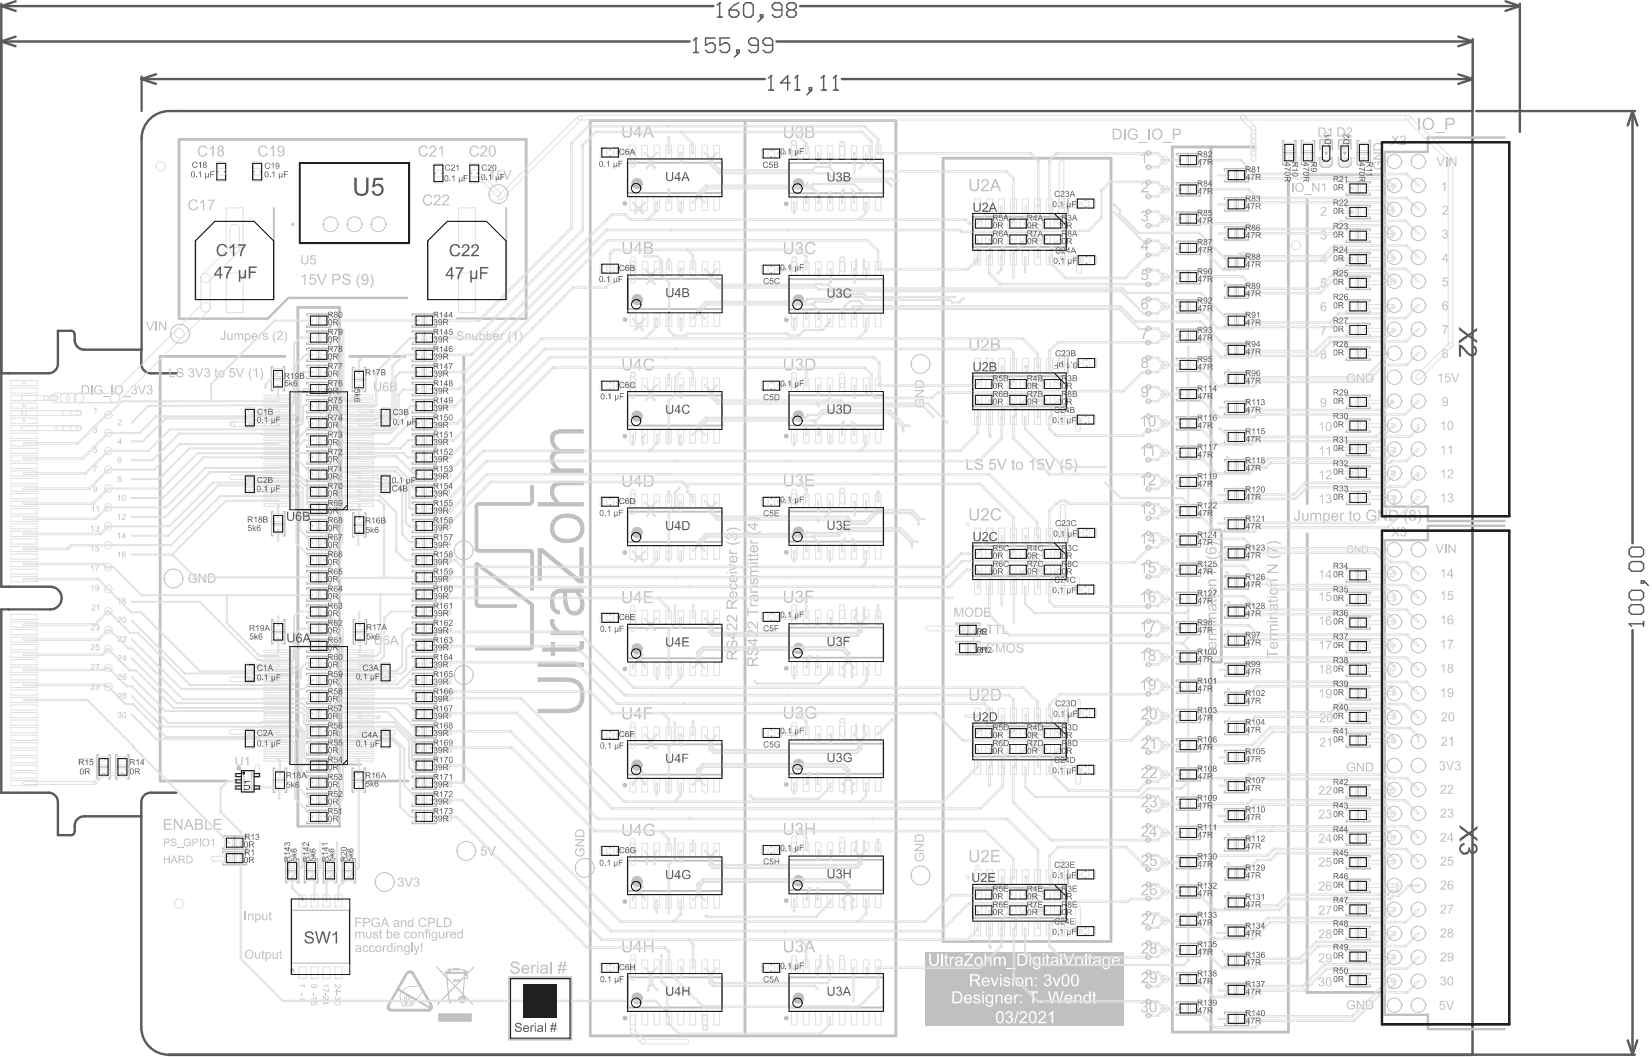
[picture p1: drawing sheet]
<svg xmlns="http://www.w3.org/2000/svg" width="583mm" height="373mm" viewBox="0 0 583 373" stroke-linecap="round" stroke-linejoin="round" font-family="sans-serif">
<g fill="none" stroke="#5a5a5a" stroke-width=".85">
<path d="M.4 14.6l5.1 1.7M.4 14.6h242.9M.5 2.1l5 1.7M.5 2.1h251.2M.5 1.3v130.4M5.5 12.9l-5.1 1.7M5.5 .5l-5 1.6M273.9 14.6h245.6M282.3 2.1h253.9M514.5 12.9l5 1.7M519.5 14.6l-5 1.7M519.5 13.8v25.4"/>
<path d="M531.1 .5l5.1 1.6M536.2 2.1l-5.1 1.7M536.2 1.3v45.2M50 27.9l5 1.7M50 27.9h219.8M50 27v12.2M55 26.2l-5 1.7M297 27.9h222.5M514.5 26.2l5 1.7M519.5 27.9l-5 1.7M520.8 39.2h56M575.9 39.2l1.7 5.1"/>
<path d="M575.9 39.2l-1.7 5.1M575.9 39.2v152.5M575.9 222.3v149.8M519.5 372.1h57.3M574.2 367l1.7 5.1M577.6 367l-1.7 5.1"/>
</g>
<path d="M579.8 219.2v1.7M574.7 220.1h5.1" fill="none" stroke="#5a5a5a" stroke-width=".51"/>
<circle cx="574.7" cy="220.1" r=".25" fill="#5a5a5a"/>
<path d="M253 6h1.7M253.9 1v5M574.7 193.9l.9-.9h3.4l.8 .9v1.7l-.8 .8h-3.4l-.9-.8zM575.6 198.1h3.4l.8 .9v1.6l-.8 .9h-3.4l-.9-.9v-1.6zM575.6 213.3h3.4l.8 .9v1.7l-.8 .8h-3.4l-.9-.8v-1.7zM575.6 208.3h3.4l.8 .8v1.7l-.8 .8h-3.4l-.9-.8v-1.7zM579 204.9h.8v.8h-.8zM579.8 204.9l1.7 1.7M574.7 220.1l.9 .8" fill="none" stroke="#5a5a5a" stroke-width=".51"/>
<circle cx="253.9" cy="1" r=".25" fill="#5a5a5a"/>
<path d="M244.7 18.5h1.7M245.5 13.4v5.1M253.9 1l-.9 .8M257.2 3.5h2.6l.8 .8v.9l-.8 .8h-1.7l-.9-.8zM260.6 1l-1.7 .8-1.7 1.7M262.3 1.8l.9-.8h1.7l.8 .8v3.4l-.8 .8h-1.7l-.9-.8zM268.2 5.2h.9v.8h-.9zM269.1 6l-1.7 1.7M275.8 3.5h-2.5l-.8-.8v-.9l.8-.8h1.7l.8 .8v3.4l-.8 .8h-1.7l-.8-.8M278.4 3.5l-.9 .8v.9l.9 .8h1.7l.8-.8v-.9l-.8-.8M278.4 3.5h1.7M278.4 3.5l-.9-.8v-.9l.9-.8h1.7l.8 .8v.9l-.8 .8" fill="none" stroke="#5a5a5a" stroke-width=".51"/>
<circle cx="245.5" cy="13.4" r=".25" fill="#5a5a5a"/>
<path d="M245.5 13.4l-.8 .9M252.3 13.4h-3.4v2.6l1.7-.9h.8l.9 .9v1.7l-.9 .8h-1.7l-.8-.8M257.4 13.4h-3.4v2.6l1.7-.9h.8l.9 .9v1.7l-.9 .8h-1.7l-.8-.8M259.9 17.7h.8v.8h-.8zM260.7 18.5l-1.7 1.7M267.5 16h-2.5l-.9-.9v-.8l.9-.9h1.6l.9 .9v3.4l-.9 .8h-1.6l-.9-.8M272.6 16h-2.6l-.8-.9v-.8l.8-.9h1.7l.9 .9v3.4l-.9 .8h-1.7l-.8-.8M271.1 31.8h1.7M272 26.7v5.1" fill="none" stroke="#5a5a5a" stroke-width=".51"/>
<circle cx="272" cy="26.7" r=".25" fill="#5a5a5a"/>
<path d="M272 26.7l-.9 .9M278.7 29.2h-3.3l2.5-2.5v5.1M280.4 31.8h1.7M281.3 26.7v5.1" fill="none" stroke="#5a5a5a" stroke-width=".51"/>
<circle cx="281.3" cy="26.7" r=".25" fill="#5a5a5a"/>
<path d="M281.3 26.7l-.9 .9M285.5 30.9h.8v.9h-.8zM286.3 31.8l-1.6 1.7M289.7 31.8h1.7M290.6 26.7v5.1" fill="none" stroke="#5a5a5a" stroke-width=".51"/>
<circle cx="290.6" cy="26.7" r=".25" fill="#5a5a5a"/>
<path d="M290.6 26.7l-.9 .9M293.9 31.8h1.7M294.8 26.7v5.1" fill="none" stroke="#5a5a5a" stroke-width=".51"/>
<circle cx="294.8" cy="26.7" r=".25" fill="#5a5a5a"/>
<path d="M294.8 26.7l-.9 .9" fill="none" stroke="#5a5a5a" stroke-width=".51"/>
<path d="M519.5 39.1v332.9M519.5 39.2h-459.7a9.8 9.8 0 0 0-9.8 9.6l-.2 74.5M62.2 131.7h-9a3.3 3.3 0 0 1-3.4-3.4v-4.9h-20.1a3.3 3.3 0 0 1-3.3-3.4l-.1-2.4-.5-.6-.8-.3h-4.6v11.6a3.3 3.3 0 0 1-3.3 3.4h-16.6v75.3h17.3a4 4 0 0 1 4 4 4 4 0 0 1-4 4h-17.3v64.6h16.6a3.3 3.3 0 0 1 3.3 3.4v11.6h5l.7-.5 .3-.8a4.2 4.2 0 0 1 2-5.1l1.3-.2h20.1M62.2 279.6h-9a3.3 3.3 0 0 0-3.4 3.4v79.4a9.7 9.7 0 0 0 9.7 9.7" fill="none" stroke="#5a5a5a" stroke-width=".85"/>
<path d="M59.5 372.1h459.6" fill="none" stroke="#5a5a5a" stroke-width="1"/>
<g fill="#c0c0c0">
<path d="M473.6 53.5h1.6l-.8 1.4z"/>
<path d="M467 53.5h1.7l-.9 1.4z"/>
<path d="M189.8 233.9h15.9v1.2h-15.9z"/>
<path d="M189.8 239.2h9.4l2.8 .2a5.2 5.2 0 0 1 4 6.1 5.4 5.4 0 0 1-6.3 5.9h-9.9v-1.2h9.2a5.6 5.6 0 0 0 5.4-2.1 7.2 7.2 0 0 0-.7-6.5l-1.1-.8-2.3-.4-10.5-.1z"/>
<path d="M191.5 228.5h3v-1.8h1.1v1.8h7.8l1.2-.6 .2-1.5h1l.1 .6a2.1 2.1 0 0 1-2.3 2.6l-8 .1v1.4h-1.1v-1.4h-3z"/>
<path d="M194.2 218.6l1.2 .1v1.1l.3 1 2 1.9h8v1.2h-11.2v-1.2h1.5a4.5 4.5 0 0 1-1.8-3.8z"/>
<path d="M195 152.6l.9-.6 1.4-.4h8.4v1.1l-8.2 .1-1.4 .4-.7 1.1a3.9 3.9 0 0 0 1.9 4.1l8.4 .2v1.1l-8.7 .1a2.29 2.29 0 0 0-1.1 4l1.6 1.6h8.2v1.2h-11.2v-1.2l1.5-.1a4 4 0 0 1-.2-6.4l.5-.3-1.1-.9a4.1 4.1 0 0 1-.2-5.1z"/>
<path d="M167.8 198.6h.8l19.5 14.5 .1 14.9a1.3 1.3 0 0 1-1.4 1.3h-18.6a.49 .49 0 0 1-.5-.5 .49 .49 0 0 1 .5-.4h18.5l.5-.5v-14.3l-18.6-13.7 .1 13.3 13.1 .1a.49 .49 0 0 1 .4 .5 .49 .49 0 0 1-.4 .5h-12.9a1.29 1.29 0 0 1-1.3-1.3v-13.9z"/>
<path d="M189.8 193.6h1.6l13.2 10.8v-11.1h1.1v12.3h-1.5l-13.2-10.8v9.8h-1.2z"/>
<path d="M195.1 170.9l.7-.6 1.6-.4h8.3v1.1h-7.4a2.71 2.71 0 0 0-2.8 1.4 2.71 2.71 0 0 0 .4 3.1l1.6 1.8h8.2v1.2h-15.9v-1.2h6.3l-.9-.9a4.4 4.4 0 0 1-.1-5.5z"/>
<path d="M168 177.7l.9-.4 18-.1 .3-.4v-5.1l.5-.5 .5 .5v5.3a1.3 1.3 0 0 1-1.4 1.3l-18.1 .1-.1 14.9 .5 .5h17.8a1.29 1.29 0 0 1 1.3 1.3v12.6a.49 .49 0 0 1-.5 .5 .49 .49 0 0 1-.5-.5l-.1-12.8-18.1-.1a1.3 1.3 0 0 1-1.4-1.3v-14.9z"/>
<path d="M195.3 208.8l1.2-.7 1.1-.3h8.1v1.2h-1.4l.1 .1a5.3 5.3 0 0 1 .3 7.3 3.9 3.9 0 0 1-5.7-3.7l-.2-3.7-1.5 .1a2.15 2.15 0 0 0-1.8 1.7l-.2 1.3 .3 1.9 .5 .9 1.2 .6v1a2.83 2.83 0 0 1-2.7-1.9l-.3-.9a6.4 6.4 0 0 1 1-4.9zM199.9 209l.1 2.9 .3 1.8a2.34 2.34 0 0 0 2.7 2.1 2.34 2.34 0 0 0 1.9-3l-.5-1.8-1.5-2z"/>
<path d="M195.5 182.9a7.4 7.4 0 0 1 8.9-.2 5.1 5.1 0 0 1 0 7.3h.1a7.5 7.5 0 0 1-8.8 0 5.1 5.1 0 0 1-.2-7.1zM196.3 183.8l-.7 1a3.8 3.8 0 0 0 3.7 5.5l2.3-.2 2.1-.9a3.9 3.9 0 0 0 .9-4.3 3.9 3.9 0 0 0-3.8-2.4 5.6 5.6 0 0 0-4.5 1.3z"/>
</g>
<g fill="none" stroke="#c0c0c0" stroke-width=".67">
<path d="M215.1 52.7h.3M215.1 55h.3M221.4 57.4h33.3v10.7h-33.3zM272 53h.3M272 55.3h.3M278.3 57.5h33.3v10.7h-33.3zM76.9 60.4v.3M79.2 60.4v.3M89.6 60.4v.3M91.9 60.4v.3M96.6 73.3v32.3M153.5 61v.3"/>
<path d="M155.8 61v.3M166.1 61v.3M168.5 61v.3M178.6 73.3v32.3M343.2 76.5h32.9v10.6h-32.9zM376.7 70.1v5.2M382.8 73h.3M382.8 70.6h.3M69 84.9v20.7M151 84.9v20.7M215.1 93.6h.3M215.1 95.9h.3"/>
<path d="M221.5 98.4h33.2v10.6h-33.2zM272 93.9h.3M272 96.3h.3M278.3 98.5h33.3v10.6h-33.3zM383.1 92.9h.3M383.1 90.6h.3M104.4 138.2h16v41.6h-16zM215.1 134.9h.3M215.1 137.2h.3M221.4 139.5h33.3v10.6h-33.3zM272 134.9h.3M272 137.2h.3"/>
<path d="M278.3 139.5h33.3v10.6h-33.3zM343.2 132.7h32.9v10.7h-32.9zM376.7 126.4v5.2M383.1 129.2h.3M383.1 126.9h.3M86.9 147.2v.3M89.3 147.2v.3M134.9 147.2v.3M137.2 147.2v.3M382.8 149.2h.3M382.8 146.9h.3M86.9 170.6v.4"/>
<path d="M89.3 170.6v.4M122.6 179.8h4.9M134.9 170.6v.4M137.2 170.6v.4M215.1 175.8h.3M215.1 178.2h.3M272 175.8h.3M272 178.2h.3M221.4 180.5h33.3v10.7h-33.3zM278.3 180.4h33.3v10.7h-33.3zM343.2 192.6h32.9v10.7h-32.9zM376.7 186.3v5.2"/>
<path d="M383.1 189.2h.3M383.1 186.8h.3M215.1 216.8h.3M215.1 219.1h.3M272 216.5h.3M272 218.8h.3M382.8 209.1h.3M382.8 206.8h.3M86.9 237.3v.3M89.3 237.3v.3M104.4 228.1h16v41.6h-16zM134.9 237.1v.3"/>
<path d="M137.2 237.1v.3M221.4 221.6h33.3v10.6h-33.3zM278.3 221.4h33.3v10.6h-33.3zM215.1 258.1h.3M272 257.4h.3M272 259.7h.3M343.2 256.2h32.9v10.7h-32.9zM376.7 249.9v5.2M383.1 252.7h.3M383.1 250.4h.3M86.9 260.4v.3M89.3 260.4v.3"/>
<path d="M122.6 269.7h4.9M134.9 260.4v.3M137.2 260.4v.3M215.1 260.4h.3M221.4 262.6h33.3v10.7h-33.3zM278.3 262.4h33.3v10.6h-33.3zM382.8 272.7h.3M382.8 270.4h.3M215.1 299h.3M272 298.7h.3M215.1 301.3h.3M221.4 303.6h33.3v10.7h-33.3z"/>
<path d="M272 301h.3M278.3 303.3h33.3v10.7h-33.3zM343.2 313.2h32.9v10.6h-32.9zM376.7 306.8v5.2M382.8 309.7h.3M382.8 307.3h.3M382.8 329.6h.3M382.8 327.3h.3M179.6 344.8h22v22h-22zM215.1 340.3h.3M215.1 342.6h.3M221.4 344.8h33.3v10.6h-33.3z"/>
<path d="M272 340.3h.3M272 342.6h.3M278.3 344.8h33.3v10.6h-33.3z"/>
</g>
<g fill="none" stroke="#c0c0c0" stroke-width=".35">
<path d="M105.8 57.5h38.6v28.3h-38.6zM197.5 158.6h8.2v1.1h-7.3M198.3 151.6h7.4v1.1h-7.3M167.6 178.6v14.9M168.6 178.8v14.5M168.9 177.3h17.8M169.1 178.3h17.8M187.2 171.7v5.1M188.2 171.7v5.3M196.1 165.4h-1.6v1.2h11.2v-1.2h-8.2M196.1 177.3h-6.3v1.2h15.9v-1.2h-8.2M198.3 169.8h7.4v1.2h-7.3"/>
<path d="M167.6 199.1v13.9M168.6 198.6l19.1 14.1M168.8 199.9l18.4 13.6M168.9 194.8h17.8M169.1 193.8h17.8M187.2 195.3v12.4M188.2 195.1v12.6M189.8 193.6h1.6l13.2 10.8v-11.1h1.1v12.3h-1.5l-13.2-10.8v9.8h-1.2zM168.6 200v12.8M168.9 214.3h12.9M169.1 213.3h12.7M187.2 213.6v14.3"/>
<path d="M188.2 213.6v14.4M195.3 219v.4M195.4 218.6h-1.2v.5M197.3 215.5v1.1M198.4 207.8h7.3v1.2h-1.4M198.8 209v1.3M202.9 209h-3v1.7M168.2 229.3h18.7M168.2 228.4h18.5M189.8 233.9h15.9v1.2h-15.9zM196 222.7h-1.5v1.2h11.2v-1.2h-8M199.1 239.2h-9.3v1.1h9.2"/>
<path d="M202.6 228.5h-7v-1.8h-1.1v1.8h-3v1.2h3v1.4h1.1v-1.4h6.9M204.7 226.4h1.1l.1 .4M204.7 226.5h.1M204.7 226.5v.4M205.9 226.8v.1M205.9 227v.4M205.9 227.2h.1M199 250.2h-9.2v1.2h9.4M200.7 251.3l-.5 .1M86.1 271.8h2.5v7.6h-2.5z"/>
</g>
<path d="M530.8 48.5h-27.1v5.1h-15.2v125.1h15.2v5.1h27.1M143.7 105.1h-41.9l-7.4 7.3h-31.2M161.2 112.4h24.4M530.8 185.5h-27.1v5.1h-15.2v167.4h15.2v5.1h27.1" fill="none" stroke="#c0c0c0" stroke-width=".85"/>
<path d="M102.9 321.1h20.4v18.7h-20.4z" fill="none" stroke="#c0c0c0" stroke-width=".42"/>
<g fill="none" stroke="#c0c0c0" stroke-width=".5">
<path d="M415 54.8v-.6h8.4v.6M415 58.2v.6h8.4v-.6M419.2 54.2v4.6M436.2 59.5v4.7M452.5 53.8h4.7M453.1 49.6h-.6v8.5h.6M456.5 49.6h.7v8.5h-.7M459.1 53.8h4.6M459.7 49.6h-.6v8.5h.6M463.1 49.6h.6v8.5h-.6M465.6 55.5v2.6l.9 .9h2.5l1-1v-2.5M465.6 52.8v-3.5h4.4v3.5"/>
<path d="M472.2 52.8v-3.5h4.4v3.5M472.2 55.5v2.6l.9 .9h2.4l1.1-1v-2.5M478.8 53.8h4.6M479.4 49.6h-.6v8.5h.6M482.8 49.6h.6v8.5h-.6M415 65.1v-.6h8.4v.6M415 68.5v.6h8.4v-.6M415 75.4v-.6h8.4v.6M415 78.8v.7h8.4v-.7M419.2 64.5v4.6M419.2 74.8v4.7M432 60.1v-.6h8.4v.6"/>
<path d="M432 63.5v.7h8.4v-.7M432 70.4v-.6h8.4v.6M432 73.8v.6h8.4v-.6M436.2 69.8v4.6M474.9 64.8v-.6h8.4v.6M474.9 68.2v.6h8.4v-.6M474.9 73.1v-.6h8.4v.6M474.9 76.5v.6h8.4v-.6M479.1 64.2v4.6M479.1 72.5v4.6M415 85.8v-.7h8.4v.7M415 89.1v.7h8.4v-.7"/>
<path d="M415 96.1v-.7h8.4v.7M415 99.5v.6h8.4v-.6M419.2 85.1v4.7M419.2 95.4v4.7M432 80.7v-.7h8.4v.7M432 84v.7h8.4v-.7M432 90.9v-.6h8.4v.6M432 94.3v.6h8.4v-.6M436.2 80v4.7M436.2 90.3v4.6M474.9 81.4v-.6h8.4v.6M474.9 84.8v.7h8.4v-.7"/>
<path d="M474.9 89.8v-.7h8.4v.7M474.9 93.1v.7h8.4v-.7M474.9 98.1v-.7h8.4v.7M479.1 80.8v4.7M479.1 89.1v4.7M479.1 97.4v4.7M108.2 117.4v-.6h8.5v.6M108.2 114.8v.6h8.5v-.6M108.2 111.4v-.6h8.5v.6M112.4 110.8v4.6M112.4 116.8v4.7M145.5 111.4v-.6h8.4v.6"/>
<path d="M145.5 114.8v.6h8.4v-.6M145.5 117.4v-.6h8.4v.6M149.7 110.8v4.6M149.7 116.8v4.7M415 106.4v-.6h8.4v.6M415 109.8v.6h8.4v-.6M415 116.7v-.6h8.4v.6M419.2 105.8v4.6M419.2 116.1v4.6M432 114.8v.7h8.4v-.7M432 111.4v-.6h8.4v.6M432 101.2v-.7h8.4v.7"/>
<path d="M432 104.6v.6h8.4v-.6M436.2 100.5v4.7M436.2 110.8v4.7M474.9 109.8v.6h8.4v-.6M474.9 106.4v-.6h8.4v.6M474.9 101.5v.6h8.4v-.6M474.9 114.7v-.6h8.4v.6M474.9 118.1v.6h8.4v-.6M479.1 105.8v4.6M479.1 114.1v4.6M95.7 133.6h4.7M96.4 129.4h-.7v8.4h.7"/>
<path d="M99.8 129.4h.6v8.4h-.6M108.2 138.9v.7h8.5v-.7M108.2 135.5v-.6h8.5v.6M108.2 132.9v.6h8.5v-.6M108.2 129.5v-.6h8.5v.6M108.2 126.9v.6h8.5v-.6M108.2 123.5v-.7h8.5v.7M108.2 120.8v.7h8.5v-.7M112.4 122.8v4.7M112.4 128.9v4.6M112.4 134.9v4.7M124.3 133.9h4.7"/>
<path d="M125 129.7h-.7v8.4h.7M128.3 129.7h.7v8.4h-.7M145.5 120.8v.7h8.4v-.7M145.5 123.5v-.7h8.4v.7M145.5 126.9v.6h8.4v-.6M145.5 129.5v-.6h8.4v.6M145.5 132.9v.6h8.4v-.6M145.5 135.5v-.6h8.4v.6M145.5 138.9v.7h8.4v-.7M149.7 122.8v4.7M149.7 128.9v4.6M149.7 134.9v4.7"/>
<path d="M415 120.1v.6h8.4v-.6M415 127v-.6h8.4v.6M415 130.4v.7h8.4v-.7M415 137.4v-.7h8.4v.7M419.2 126.4v4.7M419.2 136.7v4.7M432 121.7v-.6h8.4v.6M432 125.1v.6h8.4v-.6M432 132v-.7h8.4v.7M432 135.3v.7h8.4v-.7M436.2 121.1v4.6M436.2 131.3v4.7"/>
<path d="M474.9 123v-.6h8.4v.6M474.9 126.4v.7h8.4v-.7M479.1 122.4v4.7M479.1 139.5v4.6M108.2 159.7v-.6h8.5v.6M108.2 157v.7h8.5v-.7M108.2 153.7v-.7h8.5v.7M108.2 151v.6h8.5v-.6M108.2 147.6v-.6h8.5v.6M108.2 145v.6h8.5v-.6M108.2 141.6v-.7h8.5v.7M112.4 140.9v4.7"/>
<path d="M112.4 147v4.6M112.4 153v4.7M112.4 159.1v4.6M145.5 141.6v-.7h8.4v.7M145.5 145v.6h8.4v-.6M145.5 147.6v-.6h8.4v.6M145.5 151v.6h8.4v-.6M145.5 153.7v-.7h8.4v.7M145.5 157v.7h8.4v-.7M145.5 159.7v-.6h8.4v.6M149.7 140.9v4.7M149.7 147v4.6"/>
<path d="M149.7 153v4.7M149.7 159.1v4.6M415 147.7v-.7h8.4v.7M415 140.7v.7h8.4v-.7M415 151.1v.6h8.4v-.6M415 158v-.6h8.4v.6M419.2 147v4.7M419.2 157.4v4.6M432 142.2v-.6h8.4v.6M432 145.6v.6h8.4v-.6M432 152.5v-.6h8.4v.6M432 155.9v.6h8.4v-.6"/>
<path d="M436.2 141.6v4.6M436.2 151.9v4.6M474.9 140.1v-.6h8.4v.6M474.9 143.5v.6h8.4v-.6M474.9 148.4v-.6h8.4v.6M474.9 151.8v.7h8.4v-.7M474.9 156.8v-.7h8.4v.7M479.1 147.8v4.7M479.1 156.1v4.7M108.2 177.8v-.6h8.5v.6M108.2 175.2v.6h8.5v-.6M108.2 171.8v-.7h8.5v.7"/>
<path d="M108.2 169.1v.7h8.5v-.7M108.2 165.7v-.6h8.5v.6M108.2 163.1v.6h8.5v-.6M112.4 165.1v4.7M112.4 171.1v4.7M112.4 177.2v4.6M145.5 163.1v.6h8.4v-.6M145.5 165.7v-.6h8.4v.6M145.5 169.1v.7h8.4v-.7M145.5 171.8v-.7h8.4v.7M145.5 175.2v.6h8.4v-.6M145.5 177.8v-.6h8.4v.6"/>
<path d="M149.7 165.1v4.7M149.7 171.1v4.7M149.7 177.2v4.6M415 161.4v.6h8.4v-.6M415 168.3v-.6h8.4v.6M415 171.7v.6h8.4v-.6M415 178.6v-.6h8.4v.6M419.2 167.7v4.6M419.2 178v4.7M432 162.8v-.7h8.4v.7M432 166.1v.7h8.4v-.7M432 173v-.6h8.4v.6"/>
<path d="M432 176.4v.6h8.4v-.6M436.2 162.1v4.7M436.2 172.4v4.6M474.9 177.4v.6h8.4v-.6M474.9 160.1v.7h8.4v-.7M474.9 165.1v-.7h8.4v.7M474.9 168.5v.6h8.4v-.6M474.9 174v-.7h8.4v.7M479.1 164.4v4.7M479.1 173.3v4.7M95.8 184.8h4.7M96.5 180.6h-.7v8.4h.7"/>
<path d="M99.8 180.6h.7v8.4h-.7M108.2 199.3v.6h8.5v-.6M108.2 195.9v-.6h8.5v.6M108.2 193.3v.6h8.5v-.6M108.2 189.9v-.6h8.5v.6M108.2 187.2v.7h8.5v-.7M108.2 183.9v-.7h8.5v.7M108.2 181.2v.6h8.5v-.6M112.4 183.2v4.7M112.4 189.3v4.6M112.4 195.3v4.6M124.4 185.2h4.7"/>
<path d="M125.1 181h-.7v8.4h.7M128.4 181h.7v8.4h-.7M145.5 181.2v.6h8.4v-.6M145.5 183.9v-.7h8.4v.7M145.5 187.2v.7h8.4v-.7M145.5 189.9v-.6h8.4v.6M145.5 193.3v.6h8.4v-.6M145.5 195.9v-.6h8.4v.6M145.5 199.3v.6h8.4v-.6M149.7 183.2v4.7M149.7 189.3v4.6M149.7 195.3v4.6"/>
<path d="M415 182v.7h8.4v-.7M415 189v-.7h8.4v.7M415 192.3v.7h8.4v-.7M415 199.3v-.7h8.4v.7M419.2 188.3v4.7M419.2 198.6v4.7M432 183.3v-.7h8.4v.7M432 186.7v.6h8.4v-.6M432 193.5v-.6h8.4v.6M432 196.9v.7h8.4v-.7M436.2 182.6v4.7M436.2 192.9v4.7"/>
<path d="M96.5 218.7h-.7v8.4h.7M99.9 218.7h.6v8.4h-.6M108.2 217.4v.7h8.5v-.7M108.2 214v-.6h8.5v.6M108.2 211.4v.6h8.5v-.6M108.2 208v-.6h8.5v.6M108.2 205.3v.7h8.5v-.7M108.2 202v-.7h8.5v.7M112.4 201.3v4.7M112.4 207.4v4.6M112.4 213.4v4.7M112.4 219.4v4.7"/>
<path d="M125.3 218.7h-.7v8.4h.7M128.7 218.7h.6v8.4h-.6M145.5 202v-.7h8.4v.7M145.5 205.3v.7h8.4v-.7M145.5 208v-.6h8.4v.6M145.5 211.4v.6h8.4v-.6M145.5 214v-.6h8.4v.6M145.5 217.4v.7h8.4v-.7M149.7 201.3v4.7M149.7 207.4v4.6M149.7 213.4v4.7M149.7 219.4v4.7"/>
<path d="M341.5 219.8v4.7M415 202.7v.6h8.4v-.6M415 209.6v-.6h8.4v.6M415 213v.6h8.4v-.6M415 219.9v-.6h8.4v.6M419.2 209v4.6M419.2 219.3v4.6M432 217.4v.7h8.4v-.7M432 214.1v-.7h8.4v.7M432 203.8v-.6h8.4v.6M432 207.2v.6h8.4v-.6M436.2 203.2v4.6"/>
<path d="M436.2 213.4v4.7M474.9 213v.6h8.4v-.6M474.9 209.6v-.6h8.4v.6M474.9 201.3v-.7h8.4v.7M474.9 204.7v.6h8.4v-.6M474.9 217.9v-.6h8.4v.6M479.1 200.6v4.7M479.1 209v4.6M479.1 217.3v4.6M95.8 222.9h4.7M108.2 238.2v-.6h8.5v.6M108.2 235.5v.7h8.5v-.7"/>
<path d="M108.2 232.2v-.7h8.5v.7M108.2 229.5v.6h8.5v-.6M108.2 226.1v-.6h8.5v.6M108.2 223.5v.6h8.5v-.6M108.2 220.1v-.7h8.5v.7M112.4 225.5v4.6M112.4 231.5v4.7M112.4 237.6v4.6M124.6 222.9h4.7M145.5 220.1v-.7h8.4v.7M145.5 223.5v.6h8.4v-.6M145.5 226.1v-.6h8.4v.6"/>
<path d="M145.5 229.5v.6h8.4v-.6M145.5 232.2v-.7h8.4v.7M145.5 235.5v.7h8.4v-.7M145.5 238.2v-.6h8.4v.6M149.7 225.5v4.6M149.7 231.5v4.7M149.7 237.6v4.6M337.2 220.5v-.7h8.5v.7M337.2 223.8v.7h8.5v-.7M337.2 227v-.7h8.5v.7M337.2 230.3v.7h8.5v-.7M341.5 226.3v4.7"/>
<path d="M415 223.3v.6h8.4v-.6M415 230.2v-.6h8.4v.6M415 233.6v.7h8.4v-.7M419.2 229.6v4.7M419.2 239.9v4.7M432 224.3v-.6h8.4v.6M432 227.7v.6h8.4v-.6M432 234.6v-.6h8.4v.6M432 238v.6h8.4v-.6M436.2 223.7v4.6M436.2 234v4.6M474.9 221.3v.6h8.4v-.6"/>
<path d="M474.9 226.2v-.6h8.4v.6M474.9 229.6v.7h8.4v-.7M474.9 234.6v-.7h8.4v.7M474.9 237.9v.7h8.4v-.7M479.1 225.6v4.7M479.1 233.9v4.7M108.2 259.7v.6h8.5v-.6M108.2 256.3v-.6h8.5v.6M108.2 253.7v.6h8.5v-.6M108.2 250.3v-.7h8.5v.7M108.2 247.6v.7h8.5v-.7M108.2 244.2v-.6h8.5v.6"/>
<path d="M108.2 241.6v.6h8.5v-.6M112.4 243.6v4.7M112.4 249.6v4.7M112.4 255.7v4.6M145.5 241.6v.6h8.4v-.6M145.5 244.2v-.6h8.4v.6M145.5 247.6v.7h8.4v-.7M145.5 250.3v-.7h8.4v.7M145.5 253.7v.6h8.4v-.6M145.5 256.3v-.6h8.4v.6M145.5 259.7v.6h8.4v-.6M149.7 243.6v4.7"/>
<path d="M149.7 249.6v4.7M149.7 255.7v4.6M415 240.6v-.7h8.4v.7M415 243.9v.7h8.4v-.7M415 250.9v-.7h8.4v.7M415 254.3v.6h8.4v-.6M419.2 250.2v4.7M432 244.9v-.7h8.4v.7M432 248.2v.7h8.4v-.7M432 255.1v-.6h8.4v.6M432 258.5v.6h8.4v-.6M436.2 244.2v4.7"/>
<path d="M436.2 254.5v4.6M474.9 242.9v-.6h8.4v.6M474.9 246.3v.6h8.4v-.6M474.9 251.2v-.6h8.4v.6M474.9 254.6v.6h8.4v-.6M474.9 259.5v-.6h8.4v.6M479.1 242.3v4.6M479.1 250.6v4.6M479.1 258.9v4.7M34.2 270.5h4.7M34.8 266.3h-.6v8.5h.6M38.2 266.3h.7v8.5h-.7"/>
<path d="M40.9 270.5h4.6M41.5 266.3h-.6v8.5h.6M44.9 266.3h.6v8.5h-.6M96.4 275.2h4.7M97.1 271h-.7v8.5h.7M100.5 271h.6v8.5h-.6M108.2 277.8v.6h8.5v-.6M108.2 274.4v-.6h8.5v.6M108.2 271.8v.6h8.5v-.6M108.2 268.4v-.7h8.5v.7M108.2 265.7v.7h8.5v-.7M108.2 262.3v-.6h8.5v.6"/>
<path d="M112.4 261.7v4.7M112.4 267.7v4.7M112.4 273.8v4.6M112.4 279.8v4.7M124.2 275.2h4.7M124.9 271h-.7v8.5h.7M128.2 271h.7v8.5h-.7M145.5 262.3v-.6h8.4v.6M145.5 265.7v.7h8.4v-.7M145.5 268.4v-.7h8.4v.7M145.5 271.8v.6h8.4v-.6M145.5 274.4v-.6h8.4v.6"/>
<path d="M145.5 277.8v.6h8.4v-.6M149.7 261.7v4.7M149.7 267.7v4.7M149.7 273.8v4.6M149.7 279.8v4.7M415 261.2v-.6h8.4v.6M415 264.6v.6h8.4v-.6M415 271.5v-.6h8.4v.6M415 274.9v.6h8.4v-.6M419.2 260.6v4.6M419.2 270.9v4.6M432 265.4v-.7h8.4v.7"/>
<path d="M432 268.8v.6h8.4v-.6M432 275.6v-.6h8.4v.6M432 279v.7h8.4v-.7M436.2 264.7v4.7M436.2 275v4.7M474.9 262.9v.7h8.4v-.7M474.9 277.5v-.6h8.4v.6M479.1 276.9v4.6M78.6 295.6v-.7h8.4v.7M78.6 299v.6h8.4v-.6M82.8 294.9v4.7M108.2 289.9v.6h8.5v-.6"/>
<path d="M108.2 286.5v-.6h8.5v.6M108.2 283.8v.7h8.5v-.7M108.2 280.5v-.7h8.5v.7M112.4 285.9v4.6M145.5 280.5v-.7h8.4v.7M145.5 283.8v.7h8.4v-.7M145.5 286.5v-.6h8.4v.6M145.5 289.9v.6h8.4v-.6M149.7 285.9v4.6M415 285.2v.7h8.4v-.7M415 281.8v-.6h8.4v.6M415 292.2v-.7h8.4v.7"/>
<path d="M415 295.5v.7h8.4v-.7M419.2 281.2v4.7M419.2 291.5v4.7M432 285.9v-.6h8.4v.6M432 289.3v.6h8.4v-.6M432 296.2v-.7h8.4v.7M432 299.5v.7h8.4v-.7M436.2 285.3v4.6M436.2 295.5v4.7M474.9 289.2v.7h8.4v-.7M474.9 285.8v-.6h8.4v.6M474.9 280.9v.6h8.4v-.6"/>
<path d="M474.9 294.2v-.7h8.4v.7M474.9 297.5v.7h8.4v-.7M479.1 285.2v4.7M479.1 293.5v4.7M78.6 301.1v-.7h8.4v.7M78.6 304.4v.7h8.4v-.7M82.8 300.4v4.7M100.8 307.2h4.6M101.4 302.9h-.6v8.5h.6M104.8 302.9h.6v8.5h-.6M107.4 307.2h4.7M108.1 302.9h-.7v8.5h.7"/>
<path d="M111.4 302.9h.7v8.5h-.7M114.1 307.2h4.6M114.7 302.9h-.6v8.5h.6M118.1 302.9h.6v8.5h-.6M120.7 307.2h4.7M121.4 302.9h-.7v8.5h.7M124.7 302.9h.7v8.5h-.7M415 302.5v-.7h8.4v.7M415 305.9v.6h8.4v-.6M415 312.8v-.6h8.4v.6M415 316.2v.6h8.4v-.6M419.2 301.8v4.7"/>
<path d="M419.2 312.2v4.6M432 306.4v-.6h8.4v.6M432 309.8v.6h8.4v-.6M432 316.7v-.6h8.4v.6M436.2 305.8v4.6M436.2 316.1v4.6M474.9 305.9v.6h8.4v-.6M474.9 302.5v-.7h8.4v.7M474.9 310.8v-.6h8.4v.6M474.9 314.2v.6h8.4v-.6M474.9 319.1v-.6h8.4v.6M479.1 301.8v4.7"/>
<path d="M479.1 310.2v4.6M479.1 318.5v4.6M415 323.1v-.6h8.4v.6M415 326.5v.6h8.4v-.6M415 333.4v-.6h8.4v.6M415 336.8v.7h8.4v-.7M419.2 322.5v4.6M419.2 332.8v4.7M432 320.1v.6h8.4v-.6M432 327v-.7h8.4v.7M432 330.3v.7h8.4v-.7M432 337.2v-.6h8.4v.6"/>
<path d="M436.2 326.3v4.7M436.2 336.6v4.6M474.9 322.5v.6h8.4v-.6M474.9 327.4v-.6h8.4v.6M474.9 330.8v.7h8.4v-.7M474.9 335.8v-.7h8.4v.7M474.9 339.2v.6h8.4v-.6M479.1 326.8v4.7M479.1 335.1v4.7M415 343.8v-.7h8.4v.7M415 347.1v.7h8.4v-.7M415 354.1v-.7h8.4v.7"/>
<path d="M415 357.5v.6h8.4v-.6M419.2 343.1v4.7M419.2 353.4v4.7M432 340.6v.6h8.4v-.6M432 347.5v-.7h8.4v.7M432 350.9v.6h8.4v-.6M432 357.7v-.6h8.4v.6M436.2 346.8v4.7M436.2 357.1v4.7M474.9 344.1v-.6h8.4v.6M474.9 347.5v.6h8.4v-.6M479.1 343.5v4.6"/>
<path d="M432 361.1v.7h8.4v-.7"/>
</g>
<path d="M208.2 42.5v322.9h54.6M413.6 51.8h29.3M427.2 51.8v135.2h3.3l.4 .3v46l-.4 .3h-3.3M454.5 63.5v300.6h-40.9M461.2 70.5v107.2M461.2 61.6h27.1M123.4 125.7h19.4M461.2 188.3v161.8M56.5 275.5h23.8M143.9 275.5h-13.8" fill="none" stroke="#c0c0c0" stroke-width="1"/>
<circle cx="119.7" cy="291.5" r=".42" fill="#c0c0c0"/>
<path d="M119.7 185.7v105.8h-14.6" fill="none" stroke="#c0c0c0" stroke-width=".85"/>
<path d="M208.2 42.5h107.9v322.9h-53.3v-322.9M332.7 55.8h59.2v276.3h-59.2zM413.6 51.8v312.3M63.2 112.4v-63.2h122.4v63.2M100.6 125.7h-44.1v149.8M163.6 125.7v149.8M119.7 185.7v-77.3h-14.6v183.1M427.2 233.6v130.5M461.2 350.1h27.3" fill="none" stroke="#c0c0c0" stroke-width="1"/>
<path d="M326.5 349.1h69.9v6.7h-69.9z" fill-rule="evenodd" fill="#c0c0c0"/>
<g fill="#fff">
<path d="M343.8 351l.6-.2a1.2 1.2 0 0 1 1.4 .9h-.5l-.4-.4a.52 .52 0 0 0-.7-.1 .52 .52 0 0 0-.2 .7 .52 .52 0 0 0 .7 .2l.1 .1a.99 .99 0 0 1 1.1 1.1 .99 .99 0 0 1-1.5 .7l-.9-.5-.2-.5 .5-.1a.72 .72 0 0 0 .8 .7 .72 .72 0 0 0 .7-.8l-.8-.2a.93 .93 0 0 1-1-.5 .93 .93 0 0 1 .3-1.1z"/>
<path d="M351.2 350.9h.4v.4l.6-.4a1 1 0 0 1 1.1 .1 1 1 0 0 1 .3 1.1v1.8h-.5v-1.8a.75 .75 0 0 0-.8-.9 .75 .75 0 0 0-.6 1.1v1.6h-.5z"/>
<path d="M357.8 350.9h.5v.4l.4-.5 .7 .1-.1 .6a.71 .71 0 0 0-.8 .1 .71 .71 0 0 0-.2 .7v1.6h-.5z"/>
<path d="M362.9 349.7h3.3v.5h-1.4v3.7h-.6v-3.7h-1.3z"/>
<path d="M366.9 353.4h.6v.5h-.6z"/>
<path d="M369.7 349.7h.6l.8 3.7 1.1-3.7h.6l1 3.7 .8-3.7h.6l-1.2 4.2h-.5l-1-3.7-1.1 3.7h-.6z"/>
<path d="M379 350.9h.4v.4l.6-.4a1.07 1.07 0 0 1 1.2 .1 1.07 1.07 0 0 1 .3 1.1v1.8h-.5v-1.8a.75 .75 0 0 0-.9-.9 .75 .75 0 0 0-.6 1.1v1.6h-.5z"/>
<path d="M385.7 350.1l.6-.3v1.1h.5v.4h-.5v2.1l.5 .1v.4a.76 .76 0 0 1-.8 0 .76 .76 0 0 1-.3-.8v-1.8h-.4v-.4h.4z"/>
<path d="M336.6 350.2v3.2l1.8-.1 .5-.6v-1a1.32 1.32 0 0 0-1.3-1.5zM336 349.7h1.8a2.18 2.18 0 0 1 1.7 2.1 2.18 2.18 0 0 1-1.6 2.1h-1.9z"/>
<path d="M341.1 351.3l-.5 .9h1.7a.87 .87 0 0 0-1.2-.9zM340.6 351.1l.5-.3 .8 .1a1.56 1.56 0 0 1 1 1.7h-2.3a.87 .87 0 0 0 .7 1 .87 .87 0 0 0 1-.6h.6a1.54 1.54 0 0 1-2.2 .8 1.54 1.54 0 0 1-.4-2.3z"/>
<path d="M346.5 349.7h.6v.6h-.6zM346.5 350.9h.6v3h-.6z"/>
<path d="M348.5 351.4l-.3 .9a.95 .95 0 0 0 .9 1.2 .95 .95 0 0 0 .7-1.4 .83 .83 0 0 0-.4-.8 .83 .83 0 0 0-.9 .1zM348.2 351h.2a1.12 1.12 0 0 1 1.5 .2v-.3h.5v2.8a1.34 1.34 0 0 1-1.1 1.5 1.34 1.34 0 0 1-1.6-1l.5 .1a.83 .83 0 0 0 1.1 .4 .83 .83 0 0 0 .5-1.1l-.5 .3h-.6l-.7-.4-.4-1.3z"/>
<path d="M355.1 351.5l-.2 .7 1.7-.1a.89 .89 0 0 0-.6-.8 .89 .89 0 0 0-.9 .2zM354.8 351.1l.6-.3 .9 .1 .6 .4 .3 1v.3h-2.4a.92 .92 0 0 0 .7 1 .92 .92 0 0 0 1.1-.6l.5 .1a1.51 1.51 0 0 1-2 .7 1.51 1.51 0 0 1-.7-2.1z"/>
<path d="M359.9 350.9h.6v.6h-.6zM359.9 353.4h.6v.5h-.6z"/>
<path d="M376.3 351.5l-.3 .7h1.8a.89 .89 0 0 0-.5-.9 .89 .89 0 0 0-1 .2zM376 351.2l1.2-.4 .6 .3 .5 .8v.7h-2.3a.92 .92 0 0 0 .7 1 .92 .92 0 0 0 1.1-.6l.5 .1a1.53 1.53 0 0 1-2.1 .7 1.53 1.53 0 0 1-.5-2.2z"/>
<path d="M382.7 351l1-.2 .5 .4v-1.5h.6v4.2h-.5l-.1-.3a1.39 1.39 0 0 1-1.8 0 1.39 1.39 0 0 1-.2-1.9zM383.1 351.3l-.5 1a.89 .89 0 0 0 .5 1.2 .89 .89 0 0 0 1.1-.4l.1-.7a.97 .97 0 0 0-1.2-1.1z"/>
</g>
<path d="M326.5 342.4h69.9v6.7h-69.9z" fill-rule="evenodd" fill="#c0c0c0"/>
<g fill="#fff">
<path d="M349.4 344.8h.6l.9 2.5 .9-2.5h.5l-1.2 3.1h-.5z"/>
<path d="M354.2 345l.6-.3 1.1 .2 .5 .8-.6-.1a.65 .65 0 0 0-.7-.5 .65 .65 0 0 0-.6 .6l.8 .4a1.01 1.01 0 0 1 1.1 1.2 1.01 1.01 0 0 1-1.5 .6l-.9-.6-.1-.3 .5-.1a.78 .78 0 0 0 .8 .6 .78 .78 0 0 0 .7-.6l-.8-.3a.95 .95 0 0 1-1-.5 .95 .95 0 0 1 .1-1.1z"/>
<path d="M361.7 344.8h.5v.4l.7-.4a.99 .99 0 0 1 1.3 1.2v1.9h-.5v-1.9a.74 .74 0 0 0-.9-.8 .74 .74 0 0 0-.5 1v1.7h-.6z"/>
<path d="M368.7 343.9a1.18 1.18 0 0 1 1.8 0 1.18 1.18 0 0 1-.3 1.8 1.26 1.26 0 0 1 .5 1.8 1.26 1.26 0 0 1-1.8 .3l-.7-1h.6a.83 .83 0 0 0 1 .6 .83 .83 0 0 0 .6-1.1 .83 .83 0 0 0-1.2-.4l.1-.5a.74 .74 0 0 0 .9-.6 .74 .74 0 0 0-.7-.8 .74 .74 0 0 0-.7 .8l-.5-.1z"/>
<path d="M371.3 344.8h.6l.9 2.5 .8-2.5h.6l-1.2 3.1h-.5z"/>
<path d="M342.8 344.1v1.5l1.5-.1a.69 .69 0 0 0 .7-.7 .69 .69 0 0 0-.8-.7zM342.2 343.6h2.2a1.18 1.18 0 0 1 1.2 1.2 1.18 1.18 0 0 1-1.2 1.2l.8 .6 .8 1.3h-.7l-.9-1.5-.6-.4h-1v1.9h-.6z"/>
<path d="M347.2 345.3l-.3 .8h1.7a.89 .89 0 0 0-1.4-.8zM346.9 345l.6-.3 .9 .2 .5 .4 .3 1.2h-2.4a.92 .92 0 0 0 .7 1 .92 .92 0 0 0 1.1-.6l.5 .1a1.22 1.22 0 0 1-1.5 .9l-.9-.3-.4-.8 .1-1.1z"/>
<path d="M352.8 343.6h.5v.6h-.5zM352.8 344.8h.5v3.1h-.5z"/>
<path d="M357.1 343.6h.5v.6h-.5zM357.1 344.8h.5v3.1h-.5z"/>
<path d="M359.1 345.4l-.3 .7a1 1 0 0 0 1 1.4 1 1 0 0 0 .7-1.6 .88 .88 0 0 0-1.4-.5zM358.1 346.3a1.58 1.58 0 0 1 3.1 0 1.58 1.58 0 0 1-3.1 0z"/>
<path d="M365.1 344.8h.6v.6h-.6zM365.1 347.3h.6v.6h-.6z"/>
<path d="M375.5 344.1l-.3 .4-.2 1.6a1 1 0 0 0 .2 1.1 1 1 0 0 0 1.1 .2l.3-.4 .1-1.3a1.26 1.26 0 0 0-.9-1.6zM375.3 343.7a1.73 1.73 0 0 1 2 2.1l-.1 .4a1.42 1.42 0 0 1-1.5 1.7 1.42 1.42 0 0 1-1.2-1.9v-.3a1.59 1.59 0 0 1 .7-1.8z"/>
<path d="M378.7 344.3l-.4 1.8a.99 .99 0 0 0 .3 1.1 .99 .99 0 0 0 1.1 .1l.3-.5v-1.1a1.46 1.46 0 0 0-.6-1.6zM378.5 343.8h.1a1.5 1.5 0 0 1 1.6 .3 1.5 1.5 0 0 1 .4 1.6v.5a1.42 1.42 0 0 1-1.4 1.8 1.42 1.42 0 0 1-1.4-1.8l.1-1.6z"/>
</g>
<g fill="#c0c0c0">
<path d="M180.6 339.4l.5-.2a1.54 1.54 0 0 1 2.1 1.2h-.5a1.03 1.03 0 0 0-1-.8 1.03 1.03 0 0 0-1 .9l1.4 .6a1.28 1.28 0 0 1 1.2 1.5 1.28 1.28 0 0 1-1.7 .9 1.44 1.44 0 0 1-1.6-1.4l.5-.1a1.16 1.16 0 0 0 1.1 1 1.16 1.16 0 0 0 1.2-.8l-.1-.3-1.1-.4a1.19 1.19 0 0 1-1.3-.7 1.19 1.19 0 0 1 .3-1.4z"/>
<path d="M187.4 340.4h.5v.4a.72 .72 0 0 1 1.2-.3l-.2 .4a.79 .79 0 0 0-1 1v1.6h-.5z"/>
<path d="M194 339.2h.6v4.3h-.6z"/>
<path d="M484.8 57.2l.5-.2 .2 .3-.6 .4-.1 .6a1.27 1.27 0 0 0 1.8 1 1.27 1.27 0 0 0 .4-2h-.6v1h-.4v-1.4h1.3l.4 1.4a1.65 1.65 0 0 1-2.2 1.5 1.65 1.65 0 0 1-.7-2.6z"/>
<path d="M484.5 53.8h3.2v.4l-2.5 1.7h2.5v.4h-3.2v-.4l2.5-1.7h-2.5z"/>
<path d="M184.7 341l-.2 .6h1.7a.87 .87 0 0 0-.5-.8 .87 .87 0 0 0-1 .2zM184.3 340.7l.7-.4 .8 .1a1.56 1.56 0 0 1 1 1.7h-2.4a.91 .91 0 0 0 .8 1 .91 .91 0 0 0 1-.7l.5 .1a1.53 1.53 0 0 1-2.3 .7 1.53 1.53 0 0 1-.1-2.4z"/>
<path d="M189.4 339.2h.5v.6h-.5zM189.4 340.4h.5v3.1h-.5z"/>
<path d="M191.3 342.3a.63 .63 0 0 0 .2 .9 .63 .63 0 0 0 .9-.3l.1-.2a.45 .45 0 0 0 .2-.7 .45 .45 0 0 0-.7 .1zM190.9 340.6l1-.3a1.02 1.02 0 0 1 1.3 1.2l.2 2h-.6l-.1-.4-.6 .4a1.02 1.02 0 0 1-1.6-.8 1.02 1.02 0 0 1 1.5-1 .53 .53 0 0 0 .7-.6 .53 .53 0 0 0-.8-.3h-.5l-.3 .5h-.5z"/>
<path d="M197.8 339.1h.5l-.3 1.3h.9l.2-1.3h.5l-.3 1.3h.6v.4h-.7l-.1 1.1h.8v.4h-.9l-.3 1.2h-.4l.2-1.2h-.9l-.2 1.2h-.5l.3-1.2h-.5v-.4h.6l.1-1.1h-.7v-.4h.8zM198 340.8l-.3 1.1h.9l.2-1.1z"/>
<path d="M485.3 51l-.4 .4-.1 1.3h2.5v-1a1.22 1.22 0 0 0-2-.7zM484.8 50.8l1.1-.4 1.5 .4 .3 .9v1.4h-3.2v-1.7z"/>
</g>
<path d="M326.5 355.8h69.9v6h-69.9z" fill-rule="evenodd" fill="#c0c0c0"/>
<g fill="#fff">
<path d="M355.2 356.9l.1-.1a1.13 1.13 0 0 1 1.6 .3 1.13 1.13 0 0 1-.3 1.6 1.29 1.29 0 0 1 .4 2 1.29 1.29 0 0 1-2.1-.2l-.2-.6 .5-.1a.87 .87 0 0 0 1 .8 .87 .87 0 0 0 .7-1.1 .87 .87 0 0 0-1.2-.6l.1-.4a.71 .71 0 0 0 .9-.6 .71 .71 0 0 0-.7-.8 .71 .71 0 0 0-.7 .8l-.6-.1z"/>
<path d="M359 356.6h.4l-1.3 4.4h-.4z"/>
<path d="M360.2 356.9l.9-.3a1.42 1.42 0 0 1 1.3 1.4 1.42 1.42 0 0 1-1.1 1.4l-1.1 1.1h2.2v.5h-2.8l.2-.9 1.2-1a1.08 1.08 0 0 0 .8-.9 1.08 1.08 0 0 0-.5-1h-.8l-.3 .8-.5-.1z"/>
<path d="M366.8 356.9l.7-.2a1.36 1.36 0 0 1 1.5 1.1 1.36 1.36 0 0 1-.9 1.6l-1.2 1.1h2.1v.5h-2.8l.3-.9 1.6-1.5a.82 .82 0 0 0-.1-1.4 .82 .82 0 0 0-1.2 .8l-.6-.1z"/>
<path d="M370 357.7l1.2-1.1h.4v4.4h-.6v-3.3l-1 .6z"/>
<path d="M352.4 357.2l-.4 .5-.1 1.2a1.53 1.53 0 0 0 .7 1.7 1.23 1.23 0 0 0 1-1.8v-.3a1.02 1.02 0 0 0-1.2-1.3zM352 356.8l.8-.2 1 .6 .3 1.8a1.46 1.46 0 0 1-.6 1.8 1.46 1.46 0 0 1-1.8-.2l-.3-1.9a1.97 1.97 0 0 1 .6-1.9z"/>
<path d="M363.9 357.2l-.4 .6v1.3a1.26 1.26 0 0 0 .8 1.5 1.27 1.27 0 0 0 .8-1.8v-.1a1.07 1.07 0 0 0-.1-1.1 1.07 1.07 0 0 0-1.1-.4zM363.5 356.9l.9-.3 1 .6 .3 1.2-.1 1.5a1.35 1.35 0 0 1-1.7 1.1 1.35 1.35 0 0 1-1-1.7l.1-1.6z"/>
</g>
<g fill="#c0c0c0">
<path d="M348.6 227.2l.6-.3 .8 .1 .8 .8-.4 .2a1.06 1.06 0 0 0-1.4-.6 1.06 1.06 0 0 0-.6 1.4 1.03 1.03 0 0 0 .9 1.1 1.03 1.03 0 0 0 1.1-.8l.5 .1-.3 .6-1.1 .5a1.76 1.76 0 0 1-1.5-1.2 1.76 1.76 0 0 1 .6-1.9z"/>
<path d="M351.4 227h.6l.9 2.8 1-2.8h.5v3.2h-.3v-2.7l-1 2.7h-.4l-.9-2.8v2.8h-.4z"/>
<path d="M358.9 227.3l1.1-.4a1.01 1.01 0 0 1 1 1.1h-.4a.72 .72 0 0 0-.8-.7 .72 .72 0 0 0-.7 .7l1.5 .5a.99 .99 0 0 1 .3 1.4 .99 .99 0 0 1-1.3 .3 1.01 1.01 0 0 1-1-1l.4-.1a.85 .85 0 0 0 .8 .8 .85 .85 0 0 0 .9-.8l-1.1-.4a.85 .85 0 0 1-.9-.5 .85 .85 0 0 1 .2-.9z"/>
<path d="M348 220.4h2.5v.4h-1v2.8h-.5v-2.8h-1z"/>
<path d="M350.8 220.4h2.5v.4h-1.1v2.8h-.4v-2.8h-1z"/>
<path d="M353.7 220.4h.5v2.9h1.6v.3h-2.1z"/>
<path d="M60.4 296l.4-.1a.98 .98 0 0 1 1.4 .7h-.3a.6 .6 0 0 0-.7-.5 .6 .6 0 0 0-.5 .7l.8 .2a.85 .85 0 0 1 .7 1.2 .85 .85 0 0 1-1.3 .4l-.7-.6v-.4h.3a.73 .73 0 0 0 .7 .6 .73 .73 0 0 0 .8-.6l-.7-.3a.82 .82 0 0 1-.9-.4 .82 .82 0 0 1 0-.9z"/>
<path d="M355.8 227.6l-.3 1.4a1.16 1.16 0 0 0 1.7 .7 1.16 1.16 0 0 0 .3-1.7l-.2-.5-.7-.2zM355 228.6a1.62 1.62 0 0 1 3.2 0 1.62 1.62 0 0 1-3.2 0z"/>
<path d="M144 343.5l-3.1 5.4 .9 .6 1-.8a3.6 3.6 0 0 1 3.5-.8l1.2-.4-2.2-3.8-.6-.3zM142.3 349.4l-.2 .1 4.6 2.8a4.4 4.4 0 0 0 2.1-2.3l-1.2-2.3-1.2 .5-2.4 .1zM144.3 351.7l.2 .6 .4-.3zM143.6 351.3l-.1 1.2 .4 .4 .4-.4-.3-.9zM143 351l-.3 .7 .2 1.1a.45 .45 0 0 0-.1 .5 .45 .45 0 0 0 .5 .2l.3-.4a1.84 1.84 0 0 1-.2-1.9zM145.2 353.5a.45 .45 0 0 0 .9 0 .45 .45 0 0 0-.9 0zM144.5 352.5l-.6 .6-.4 1 .5-.3 .9 .1 .4-.8 .7-.4-1-.5zM144.9 354.3a.31 .31 0 0 0 .6 0 .31 .31 0 0 0-.6 0zM141.6 350.1v.1a4 4 0 0 0 .4 3.7l.8 .9 .1-.5-.3-1 .1-.7a1.36 1.36 0 0 1 .1-1.8zM143.9 353.9a.51 .51 0 0 0-.2 .9 .51 .51 0 0 0 .8-.3l.4-.6zM141.9 354l.2 .7 .4 .2-.1-.5zM148.9 350.1l-.6 1.3-1.3 1 4.6 2.7v-.6zM140.6 349.5l-3 5a.89 .89 0 0 0 0 1 .89 .89 0 0 0 .9 .4l12.8-.2-5.2-2.9-.1 .2 .3 .8-.6 .3-.1 .5-.3 .2a.48 .48 0 0 0-.5-.2 .48 .48 0 0 0-.3 .4 .91 .91 0 0 1-1.1-.2 .91 .91 0 0 1-.2-1l-.2-.2a.89 .89 0 0 1 .1 1.1 .89 .89 0 0 1-1 .3l-.6-1.1-.3-1.5a2.21 2.21 0 0 1 .2-2.4zM143.7 342.5a1.65 1.65 0 0 1 2.4 .6l6.5 11.3a1.78 1.78 0 0 1-1.5 2.5h-13.1a1.58 1.58 0 0 1-1.3-2.4l6.4-11.4z"/>
<path d="M160.4 341.9l1.3 .1zM158.5 342l.2 .5zM159 342.3v.6h4.8a1.42 1.42 0 0 0-1.8-.5h-2v-.3zM157.6 342.8l.5 .1v-.4zM164.2 342.6l.3 .4 .1-.4zM154.1 340.9l3.4 3.5-.1-.9h-.6v-.6h.5l.3-.5 .5-.3v-.4l.9 .2 1-.1v-.4h2v.4l1.9 .5a.7 .7 0 0 1 1 .2 .7 .7 0 0 1-.2 1l2.4-2.6 .3 .3-2.7 2.7h.4v1.4h-1.1l-.4 5.4 3.4 3.6-.2 .2-3.3-3.3a1.37 1.37 0 0 1 .4 2.2 1.37 1.37 0 0 1-2.2-.3h-2.5v.8h-.8l-.3-3.1-3.8 3.7-.2-.2 3.9-4-.5-5.3-3.7-3.8zM164 344.2v.8h.7v-.8zM160.3 345.8l2 .2zM157.7 343.5l.1 1.3 2.8 2.8 1.3-1.3h-2v-.8h2.8l.9-.9 .2-1.1zM157.9 345.4l.4 4.6 2-2.1zM163.6 345.1l-.9 .9v.3h-.3l-1.6 1.6 2.4 2.4zM160.6 348.2l-2.2 2.3 .2 2.2h3a1.31 1.31 0 0 1 1.5-1.4v-.5zM162.9 352.5l.1 .2zM162.5 352.6a.45 .45 0 0 1 .9 0 .45 .45 0 0 1-.9 0zM162.3 352.6a.68 .68 0 0 0 1.3 0 .68 .68 0 0 0-1.3 0zM158.7 353.1l.1 .5zM154.6 357.5h11.8v3h-11.8z"/>
<path d="M58.2 296.1v1h.6a.52 .52 0 0 0 .7-.4 .52 .52 0 0 0-.6-.6zM57.8 295.9h1.6a.82 .82 0 0 1 .4 1.1 .82 .82 0 0 1-1 .5h-.6v1.1h-.4z"/>
</g>
<path d="M62.5 299.2h2.2" fill="none" stroke="#c0c0c0" stroke-width=".35"/>
<g fill="#c0c0c0">
<path d="M65.4 295.9h1.4l.5 .7-.4 .1-.2-.5-.5-.1a1.08 1.08 0 0 0-1 1.5 1.08 1.08 0 0 0 1.7 .4v-.5h-.7v-.4h1.2v1l-1 .5a1.45 1.45 0 0 1-1.5-1 1.45 1.45 0 0 1 .5-1.7z"/>
<path d="M68.2 296.1v1h.8a.51 .51 0 0 0 .6-.5 .51 .51 0 0 0-.6-.5zM67.9 295.9h1.1a.82 .82 0 0 1 .9 .8 .82 .82 0 0 1-1 .8h-.7v1.1h-.3z"/>
</g>
<path d="M70.6 295.9v2.7" fill="none" stroke="#c0c0c0" stroke-width=".35"/>
<g fill="#c0c0c0">
<path d="M74.5 296.4l1-.5v2.7h-.4v-2.2l-.5 .4z"/>
<path d="M506.8 55.5h.4l1 2.8 1.1-2.8h.4l-1.3 3.2h-.4z"/>
<path d="M71.5 297.1a1.05 1.05 0 0 0 2.1 0 1.05 1.05 0 0 0-2.1 0zM71.3 297.1a1.37 1.37 0 0 1 2.7 0 1.37 1.37 0 0 1-2.7 0z"/>
</g>
<path d="M510.3 55.5v3.2" fill="none" stroke="#c0c0c0" stroke-width=".42"/>
<g fill="#c0c0c0">
<path d="M511.3 55.5h.4l1.7 2.5v-2.5h.4v3.2h-.4l-1.7-2.5v2.5h-.4z"/>
<path d="M508.2 268.6a.85 .85 0 0 1 1.3 .1 .85 .85 0 0 1-.2 1.3 .98 .98 0 0 1 .2 1.6 .98 .98 0 0 1-1.6-.4l-.2-.4h.5a.67 .67 0 0 0 .8 .6 .67 .67 0 0 0 .4-.9 .67 .67 0 0 0-.9-.4l.1-.3a.53 .53 0 0 0 .7-.4 .53 .53 0 0 0-.5-.6 .53 .53 0 0 0-.6 .6l-.4-.1z"/>
<path d="M510.1 268.5h.4l1 2.8 1.1-2.8h.4l-1.2 3.2h-.5z"/>
<path d="M513.7 268.6a.87 .87 0 0 1 1.2 .1 .87 .87 0 0 1-.1 1.3 1.01 1.01 0 0 1-.1 1.7 1.01 1.01 0 0 1-1.5-.9h.5a.64 .64 0 0 0 .8 .5 .64 .64 0 0 0 .4-.8 .64 .64 0 0 0-.9-.4l.1-.3a.53 .53 0 0 0 .6-.5 .53 .53 0 0 0-.6-.5 .53 .53 0 0 0-.4 .6l-.5-.1z"/>
<path d="M336.7 214.3h.6l.9 2.8 1-2.8h.6v3.3h-.4v-2.8l-1 2.8h-.4l-.9-2.8v2.8h-.4z"/>
<path d="M347.2 214.3h2.4v.5h-2v.9h1.9v.4h-1.9v1.1h2.1v.4h-2.5z"/>
<path d="M506.5 192h.4l1 2.8 1-2.8h.4l-1.2 3.1h-.4z"/>
<path d="M341.3 214.8a1.23 1.23 0 0 0-.4 1.9 1.23 1.23 0 0 0 1.8 .1l.2-.5a1.19 1.19 0 0 0-.3-1.3 1.19 1.19 0 0 0-1.3-.2zM340.3 216a1.61 1.61 0 0 1 3.2 0 1.61 1.61 0 0 1-3.2 0z"/>
<path d="M344.4 214.8v2.4l1.5-.2 .3-.8a1.1 1.1 0 0 0-1-1.4zM344 214.3h1.5l.9 .5 .2 1.7-.6 1-2 .1z"/>
</g>
<path d="M510.1 192v3.1" fill="none" stroke="#c0c0c0" stroke-width=".42"/>
<g fill="#c0c0c0">
<path d="M510.9 192h.5l1.7 2.5v-2.5h.4v3.1h-.4l-1.7-2.4v2.4h-.5z"/>
<path d="M500.5 41.6h.5v4.2h-.5z"/>
<path d="M503.1 42.2l-.7 1.3 .1 .9 .4 .7 .9 .4 .9-.3 .5-.6 .2-.9a1.52 1.52 0 0 0-.7-1.5 1.52 1.52 0 0 0-1.6 0zM502.5 42l1.5-.5a2.15 2.15 0 0 1 1.7 3.2 2.15 2.15 0 0 1-3.6 .1l-.3-1.3z"/>
</g>
<path d="M506.1 46.8h3.5" fill="none" stroke="#c0c0c0" stroke-width=".35"/>
<g fill="#c0c0c0">
<path d="M475.6 192.5l.8-.1a.88 .88 0 0 1 1 .7l-.3 .1a.89 .89 0 0 0-1.2-.4 .89 .89 0 0 0-.5 1.2 1.02 1.02 0 0 0 1.7 .5v-.5h-.7v-.3h1.1v.9l-.6 .4-1.2-.1-.5-.5-.1-1z"/>
<path d="M478 192.4h.3l1.4 2.1v-2.1h.2v2.6h-.3l-1.4-2.1v2.1h-.2z"/>
<path d="M507.5 132.4l1.1-.8v3.3h-.4v-2.5l-.8 .4z"/>
<path d="M510 131.7h1.6v.4h-1.3l-.2 .8 .5-.2a1.07 1.07 0 0 1 1.1 1 1.07 1.07 0 0 1-.9 1.2 1.07 1.07 0 0 1-1.2-.9h.4a.7 .7 0 0 0 1 .4 .7 .7 0 0 0 .2-1.1 .7 .7 0 0 0-1 0h-.5z"/>
<path d="M512 131.6h.4l1 2.9 1-2.9h.4l-1.2 3.3h-.5z"/>
<path d="M475.7 269.2l.6-.2h1.1l.6 .9-.4 .1-.4-.6-.8-.1-.6 .3-.2 .5a1.27 1.27 0 0 0 .4 1.6 1.27 1.27 0 0 0 1.6-.1v-.7h-.9v-.3h1.4v1.2l-.7 .4-.9 .1a1.75 1.75 0 0 1-1.4-1.3 1.75 1.75 0 0 1 .6-1.8z"/>
<path d="M478.7 269h.4l1.7 2.5v-2.5h.4v3.2h-.4l-1.7-2.5v2.5h-.4z"/>
<path d="M510.5 42.1v1.5h1.2a.78 .78 0 0 0 .9-.7 .78 .78 0 0 0-.9-.8zM509.9 41.6l2.6 .1 .6 .5 .1 .8a1.54 1.54 0 0 1-1.6 1.1h-1.1v1.7h-.6z"/>
<path d="M480.9 192.7v1.9h.5a.98 .98 0 0 0 .9-.9 .98 .98 0 0 0-.9-1zM480.5 192.4h1a1.27 1.27 0 0 1 1.1 1.3 1.27 1.27 0 0 1-1.2 1.3h-.9z"/>
<path d="M482.3 269.4v2.4h.8a1.25 1.25 0 0 0 1-1.2 1.25 1.25 0 0 0-1-1.2zM481.9 269h1.7l.7 .6 .2 1.6-.4 .7-.5 .3h-1.7z"/>
</g>
<path d="M326.5 335.8h69.9v6.7h-69.9z" fill-rule="evenodd" fill="#c0c0c0"/>
<g fill="#fff">
<path d="M327.8 336.4h.6l.1 3.1a1.1 1.1 0 0 0 1.3 .7 1.1 1.1 0 0 0 .8-1.3v-2.5h.6v2.5a1.7 1.7 0 0 1-1.7 1.9 1.7 1.7 0 0 1-1.7-1.9z"/>
<path d="M332 336.4h.5v4.3h-.5z"/>
<path d="M333.4 336.8l.6-.3v1h.5v.5h-.5v2l.5 .2-.1 .5a.72 .72 0 0 1-.8-.2 .72 .72 0 0 1-.2-.8v-1.7h-.3v-.5h.3z"/>
<path d="M335.1 337.5h.4v.5a.72 .72 0 0 1 1.2-.3l-.2 .4a.72 .72 0 0 0-.8 .2 .72 .72 0 0 0-.1 .8v1.6h-.5z"/>
<path d="M340.3 336.4h3v.5l-2.6 3.3h2.7v.5h-3.4v-.5l2.7-3.3h-2.4z"/>
<path d="M347.3 336.4h.5v1.6a1.07 1.07 0 0 1 1.3-.4 1.07 1.07 0 0 1 .7 1.1v2h-.5v-2a.75 .75 0 0 0-.9-.7 .75 .75 0 0 0-.6 1v1.7h-.5z"/>
<path d="M350.6 337.5h.4v.5l.7-.5a.91 .91 0 0 1 1.2 .5 1.03 1.03 0 0 1 1.2-.5 1.03 1.03 0 0 1 .7 1.1v2.1h-.6v-2a.68 .68 0 0 0-.7-.8 .68 .68 0 0 0-.5 1v1.8h-.5v-2.1a.7 .7 0 0 0-.9-.6 .7 .7 0 0 0-.5 .9v1.8h-.5z"/>
<path d="M355.1 341.5h3.5v.4h-3.5z"/>
<path d="M369.2 336.8l.6-.3v1h.5v.5h-.5v2.2h.5l.1 .5a.8 .8 0 0 1-.9-.1 .8 .8 0 0 1-.3-.9v-1.7h-.3v-.5h.3z"/>
<path d="M374.1 336.4h.5v4.3h-.5z"/>
<path d="M375 336.4h.7l1.3 3.8 1.4-3.8h.6l-1.7 4.3h-.6z"/>
<path d="M382.7 336.4h.5v4.3h-.5z"/>
<path d="M384.2 336.8l.5-.3v1h.5v.5h-.5v2.1l.5 .1 .1 .5a.75 .75 0 0 1-.9-.1 .75 .75 0 0 1-.2-.9v-1.7h-.5v-.5h.5z"/>
<path d="M337.5 339.5a.73 .73 0 0 0 .7 .9 .73 .73 0 0 0 .7-.9l.1-.4zM337.3 337.8l.9-.3a1 1 0 0 1 1.3 1.1l.2 2.1h-.6l-.1-.5-.7 .5a.98 .98 0 0 1-1.5-.9 .98 .98 0 0 1 1.4-.9l.2-.1a.44 .44 0 0 0 .6-.3 .44 .44 0 0 0-.4-.5 .81 .81 0 0 0-1.2 .6l-.5-.1z"/>
<path d="M344.5 338.2l-.1 .5a.97 .97 0 0 0 .3 1.4 .97 .97 0 0 0 1.3-.4l.1-.4a1 1 0 0 0-.3-1.2 1 1 0 0 0-1.3 .1zM343.7 339.1a1.55 1.55 0 0 1 3.1 0 1.55 1.55 0 0 1-3.1 0z"/>
<path d="M359.5 336.9v3.3h1a1.68 1.68 0 0 0 1.5-1.4 1.68 1.68 0 0 0-.8-1.8zM359 336.4h2.2l.8 .5 .4 1v1.2l-.5 1.1-.8 .5h-2.1z"/>
<path d="M363.2 336.4h.5v.6h-.5zM363.2 337.5h.5v3.2h-.5z"/>
<path d="M365.1 338.1l-.3 .9a.95 .95 0 0 0 1 1.3 .95 .95 0 0 0 .7-1.5 .86 .86 0 0 0-1.4-.7zM364.9 337.7l.2-.1a1.12 1.12 0 0 1 1.5 .4v-.5h.4v2.9a1.33 1.33 0 0 1-1.1 1.5 1.33 1.33 0 0 1-1.5-1l.5 .1a.89 .89 0 0 0 1.2 .4 .89 .89 0 0 0 .4-1.2l-.3 .4-.9 .1-.7-.5-.3-1.4z"/>
<path d="M367.8 336.4h.6v.6h-.6zM367.8 337.5h.6v3.2h-.6z"/>
<path d="M371.3 339.5a.68 .68 0 0 0 .4 .8 .68 .68 0 0 0 .9-.3l.2-.9zM371.1 337.8l1-.3a.98 .98 0 0 1 1.2 1.1l.2 2.1h-.6l-.1-.5-.6 .5a1 1 0 0 1-1.6-.8 1 1 0 0 1 1.4-1l.2-.1a.5 .5 0 0 0 .5-.6 .5 .5 0 0 0-.8-.2h-.4l-.3 .6-.5-.1z"/>
<path d="M380.2 338l-.3 .6a.98 .98 0 0 0 .1 1.5 .98 .98 0 0 0 1.5-.4v-.3a1.02 1.02 0 0 0-.2-1.1 1.02 1.02 0 0 0-1.1-.3zM379.9 337.7l.1-.1a1.58 1.58 0 0 1 2.1 1.8 1.58 1.58 0 0 1-2.6 .8l-.2-1.6z"/>
<path d="M386.2 339.5a.73 .73 0 0 0 .6 .9 .73 .73 0 0 0 .8-.7l.1-.6zM385.9 337.8l1-.3a.95 .95 0 0 1 1 .2 .95 .95 0 0 1 .3 .9l.2 2.1h-.6l-.1-.5-.6 .5a1.01 1.01 0 0 1-1.5-.8 1.01 1.01 0 0 1 1.4-1 .55 .55 0 0 0 .7-.7 .55 .55 0 0 0-.9-.2h-.4l-.3 .6-.5-.1z"/>
<path d="M389.6 338.2l-.2 .7a.93 .93 0 0 0 .9 1.3 .93 .93 0 0 0 .7-1.4 .82 .82 0 0 0-.5-.8 .82 .82 0 0 0-.9 .2zM389.3 337.8l.3-.2a1.27 1.27 0 0 1 1.5 .4v-.5h.4v2.8a1.34 1.34 0 0 1-1 1.6 1.34 1.34 0 0 1-1.6-1l.6 .1a.85 .85 0 0 0 1.2 .4 .85 .85 0 0 0 .3-1.2l-.6 .5-.6-.1a1.01 1.01 0 0 1-.9-1l-.1-.8z"/>
<path d="M393 338.2l-.3 .6h1.8a.87 .87 0 0 0-.6-.8 .87 .87 0 0 0-.9 .2zM392.7 337.8l.5-.3 1 .1a1.53 1.53 0 0 1 .8 1.6h-2.3a.92 .92 0 0 0 .7 1.1 .92 .92 0 0 0 1.1-.6h.5a1.53 1.53 0 0 1-2.2 .8 1.53 1.53 0 0 1-.4-2.3z"/>
</g>
<g fill="#c0c0c0">
<path d="M475.7 132.1l1.3-.3a1.01 1.01 0 0 1 1 .9h-.4a1.21 1.21 0 0 0-2 .1 1.21 1.21 0 0 0 .6 1.8l.9 .1 .5-.3v-.6h-.9v-.4h1.4v1.2l-1.6 .5a1.7 1.7 0 0 1-1.4-1.2 1.7 1.7 0 0 1 .6-1.8z"/>
<path d="M478.7 131.8h.4l1.7 2.6v-2.6h.4v3.2h-.4l-1.7-2.4v2.4h-.4z"/>
<path d="M508.2 353.1h1.6v.3h-1.3l-.3 1 .9-.3 .7 .7-.1 1.1-.8 .4a1.03 1.03 0 0 1-1.2-.9h.5a.71 .71 0 0 0 .9 .4 .71 .71 0 0 0 .4-.9 .71 .71 0 0 0-1-.4l-.3 .3-.4-.1z"/>
<path d="M510.1 353h.4l1 2.9 1.1-2.9h.4l-1.2 3.2h-.5z"/>
<path d="M57.8 301.9h.4v1.1h1.3v-1.1h.4v2.7h-.4v-1.3h-1.3v1.3h-.4z"/>
<path d="M475.7 353.1l.6-.3 1.1 .1 .6 .9-.4 .1-.3-.5-.8-.2-.6 .2-.3 .6a1.27 1.27 0 0 0 .4 1.6 1.27 1.27 0 0 0 1.6-.1v-.6h-.9v-.4h1.4v1.1l-1.4 .5a1.69 1.69 0 0 1-1.6-1.1 1.69 1.69 0 0 1 .6-1.9z"/>
<path d="M478.7 352.9h.4l1.7 2.5v-2.5h.4v3.2h-.4l-1.7-2.5v2.5h-.4z"/>
<path d="M342.1 63.2h.5v2.4a1.12 1.12 0 0 0 1.1 1.4 1.12 1.12 0 0 0 1.1-1.4v-2.4h.6v2.4a1.66 1.66 0 0 1-1.7 1.9 1.66 1.66 0 0 1-1.6-1.9z"/>
<path d="M346.5 63.4l1.1-.2a1.39 1.39 0 0 1 1.3 1.2 1.39 1.39 0 0 1-1 1.5l-1.2 1.1h2.1v.5h-2.8l.2-.7 1.2-1.2a1.1 1.1 0 0 0 .8-.8 1.1 1.1 0 0 0-.4-1.1h-.7l-.5 .7h-.5z"/>
<path d="M342.1 119.4h.5v2.4a1.12 1.12 0 0 0 1.1 1.4 1.12 1.12 0 0 0 1.1-1.4v-2.4h.6v2.4a1.66 1.66 0 0 1-1.7 1.9 1.66 1.66 0 0 1-1.6-1.9z"/>
<path d="M346.5 119.6l1.1-.2a1.39 1.39 0 0 1 1.3 1.2 1.39 1.39 0 0 1-1 1.5l-1.2 1.1h2.1v.5h-2.8l.2-.7 1.2-1.2a1.1 1.1 0 0 0 .8-.8 1.1 1.1 0 0 0-.4-1.1h-.7l-.5 .8h-.5z"/>
<path d="M131.9 134.9h.5v1.8a.86 .86 0 0 0 .8 1 .86 .86 0 0 0 .9-1v-1.8h.4v2.1a1.28 1.28 0 0 1-1.4 1.1 1.28 1.28 0 0 1-1.2-1.4z"/>
<path d="M132.2 224.2h.4v1.9a.86 .86 0 0 0 .9 1 .86 .86 0 0 0 .8-1v-1.9h.4v2.1a1.28 1.28 0 0 1-1.4 1.2 1.28 1.28 0 0 1-1.1-1.4z"/>
<path d="M83.1 266.9h.4v2a.85 .85 0 0 0 .9 .9 .85 .85 0 0 0 .8-1v-1.9h.4v2.1a1.27 1.27 0 0 1-1.3 1.1 1.27 1.27 0 0 1-1.2-1.3z"/>
<path d="M86.5 267.7l1.2-.8v3.2h-.5v-2.5l-.7 .5z"/>
<path d="M342.1 299.8h.5v2.5a1.12 1.12 0 0 0 1.1 1.3 1.12 1.12 0 0 0 1.1-1.3v-2.5h.6v2.5a1.66 1.66 0 0 1-1.7 1.8 1.66 1.66 0 0 1-1.6-1.8z"/>
<path d="M346.5 300.1l1.1-.3a1.39 1.39 0 0 1 1.3 1.3 1.39 1.39 0 0 1-1 1.4l-1.2 1.1h2.1v.5h-2.8l.2-.6 1.2-1.2a1.1 1.1 0 0 0 .8-.9 1.1 1.1 0 0 0-.4-1.1h-.7l-.5 .8h-.5z"/>
<path d="M349.7 299.8h3v.5h-2.5v1.4h2.4v.5h-2.4v1.4h2.6v.5h-3.1z"/>
<path d="M342.1 242.9h.5v2.5a1.12 1.12 0 0 0 1.1 1.3 1.12 1.12 0 0 0 1.1-1.3v-2.5h.6v2.5a1.66 1.66 0 0 1-1.7 1.8 1.66 1.66 0 0 1-1.6-1.8z"/>
<path d="M346.5 243.2l1.1-.3a1.39 1.39 0 0 1 1.3 1.3 1.39 1.39 0 0 1-1 1.4l-1.2 1.1h2.1v.5h-2.8l.2-.6 1.2-1.2a1.1 1.1 0 0 0 .8-.9 1.1 1.1 0 0 0-.4-1.1h-.7l-.5 .8h-.5z"/>
<path d="M342.1 179.3h.5v2.5a1.12 1.12 0 0 0 1.1 1.4 1.12 1.12 0 0 0 1.1-1.4v-2.5h.6v2.5a1.66 1.66 0 0 1-1.7 1.8 1.66 1.66 0 0 1-1.6-1.8z"/>
<path d="M346.5 179.6l1.1-.3a1.39 1.39 0 0 1 1.3 1.3 1.39 1.39 0 0 1-1 1.4l-1.2 1.1h2.1v.5h-2.8l.2-.6 1.2-1.2a1.1 1.1 0 0 0 .8-.9 1.1 1.1 0 0 0-.4-1.1h-.7l-.5 .8h-.5z"/>
<path d="M350.1 179.8l1-.5a1.71 1.71 0 0 1 2 1.2l-.5 .2a1.38 1.38 0 0 0-1.8-.8 1.38 1.38 0 0 0-.7 1.9l.1 .7a1.3 1.3 0 0 0 1.3 .7 1.3 1.3 0 0 0 1.1-1.1l.6 .2-.1 .3a1.99 1.99 0 0 1-2.7 .8 1.99 1.99 0 0 1-.9-2.5z"/>
<path d="M203.3 299.5l.5-.3 .2 .5a1.2 1.2 0 0 0-.5 1.8 1.2 1.2 0 0 0 1.9 0 1.33 1.33 0 0 0 .1-1.8h-.6v.9h-.4v-1.4h1.2l.5 1.2-.1 .9a1.68 1.68 0 0 1-2.5 .7 1.68 1.68 0 0 1-.3-2.5z"/>
<path d="M202.9 296h3.3v.4l-2.6 1.7h2.6v.5h-3.3v-.5l2.6-1.7h-2.6z"/>
<path d="M323.1 301.1l.5-.2 .1 .5a1.12 1.12 0 0 0-.5 1.4 1.12 1.12 0 0 0 1.5 .6 1.26 1.26 0 0 0 .5-2.1h-.5v1h-.4v-1.5h1.2l.5 1.5a1.68 1.68 0 0 1-2.3 1.5 1.68 1.68 0 0 1-.6-2.7z"/>
<path d="M322.7 297.7h3.2v.4l-2.5 1.7h2.5v.5h-3.2v-.5l2.5-1.7h-2.5z"/>
<path d="M323.1 141l.5-.2 .1 .4a1.18 1.18 0 0 0-.5 1.6 1.18 1.18 0 0 0 1.7 .4 1.3 1.3 0 0 0 .3-2h-.5v.9h-.4v-1.3h1.2l.5 1.3a1.68 1.68 0 0 1-2.3 1.6 1.68 1.68 0 0 1-.6-2.7z"/>
<path d="M322.7 137.6h3.2v.4l-2.5 1.7h2.5v.4h-3.2v-.4l2.5-1.7h-2.5z"/>
<path d="M66.9 202.7l1.1-.4a1.19 1.19 0 0 1 1.4 1h-.4l-.2-.4-.5-.2-.6 .1a1.33 1.33 0 0 0-.7 1.9 1.33 1.33 0 0 0 2.1 .3v-.6h-1.1v-.5h1.5v1.3l-1.3 .4a1.68 1.68 0 0 1-1.7-1 1.68 1.68 0 0 1 .4-1.9z"/>
<path d="M70.1 202.3h.4l1.7 2.7v-2.7h.4v3.3h-.4l-1.7-2.5v2.5h-.4z"/>
<path d="M173 60.8l1.1-.8v3.3h-.4v-2.5l-.8 .4z"/>
<path d="M175.6 60.1h1.6v.3h-1.4l-.2 1 .5-.2a1.08 1.08 0 0 1 1.2 .9 1.08 1.08 0 0 1-.9 1.2 1.08 1.08 0 0 1-1.3-.8l.5-.1a.69 .69 0 0 0 1 .4 .69 .69 0 0 0 .1-1.1l-.6-.2-.9 .3z"/>
<path d="M177.5 60h.5l1 3 1-3h.5l-1.3 3.3h-.4z"/>
<path d="M51.5 113.4h.4l1 2.9 1.1-2.9h.4l-1.2 3.2h-.5z"/>
<path d="M482.3 132.2v2.5h.8a1.25 1.25 0 0 0 1-1.2 1.25 1.25 0 0 0-1-1.3zM481.9 131.8l2 .2 .6 .8v1a1.19 1.19 0 0 1-1.4 1.2h-1.2z"/>
<path d="M61.4 302.2l-.5 1.3h1zM61.2 301.9h.4l1.1 2.7h-.4l-.3-.9h-1.1l-.3 .9h-.4z"/>
<path d="M63.4 302.2v.8h.8a.46 .46 0 0 0 .6-.3 .46 .46 0 0 0-.6-.5zM63 301.9h1.3a.76 .76 0 0 1 .9 .7 .76 .76 0 0 1-.8 .8l1 1.2h-.5l-.8-1.2h-.7v1.2h-.4z"/>
<path d="M66.1 302.2v2h.8a1.04 1.04 0 0 0 .7-1.1 1.04 1.04 0 0 0-.9-.9zM65.8 301.9h1a1.36 1.36 0 0 1 1.2 1.3 1.36 1.36 0 0 1-1.3 1.4h-.9z"/>
<path d="M482.3 353.3v2.4h.8a1.25 1.25 0 0 0 1-1.2 1.25 1.25 0 0 0-1-1.2zM481.9 352.9h1.7l.5 .3 .4 .7v1.1l-.4 .8-.5 .3h-1.7z"/>
<path d="M351.1 63.6l-.7 2.1h1.5zM350.8 63.2h.7l1.6 4.3h-.5l-.6-1.4h-1.7l-.5 1.4h-.6z"/>
<path d="M350.2 119.9v1.3h1a.66 .66 0 0 0 .9-.7 .66 .66 0 0 0-.9-.6zM350.2 121.7v1.5h1.2a.78 .78 0 0 0 .9-.8 .78 .78 0 0 0-1-.7zM349.6 119.4h1.7a1.1 1.1 0 0 1 1.2 .7 1.1 1.1 0 0 1-.5 1.3 1.22 1.22 0 0 1 .7 1.6 1.22 1.22 0 0 1-1.5 .7h-1.6z"/>
<path d="M135.6 134.9h.1a.94 .94 0 0 1 1.4 .7h-.4a.61 .61 0 0 0-.7-.4 .61 .61 0 0 0-.5 .6l-.1 .6a1.01 1.01 0 0 1 1.5 0 1.01 1.01 0 0 1-.1 1.5 1.01 1.01 0 0 1-1.5-.2l-.3-1.5zM135.4 137a.7 .7 0 0 0 1.4 0 .7 .7 0 0 0-1.4 0z"/>
<path d="M138.1 135.2v1h.8a.52 .52 0 0 0 .6-.5 .52 .52 0 0 0-.7-.5zM138.1 136.6v1h.9a.57 .57 0 0 0 .6-.6 .57 .57 0 0 0-.7-.4zM137.6 134.9h1.3a.83 .83 0 0 1 .9 .5 .83 .83 0 0 1-.3 1 .9 .9 0 0 1 .5 1.1 .9 .9 0 0 1-1.1 .6h-1.3z"/>
<path d="M135.7 224.5a.93 .93 0 0 1 1-.2 .93 .93 0 0 1 .6 .8h-.4a.7 .7 0 0 0-.9-.4 .7 .7 0 0 0-.3 1l.6-.3a1.05 1.05 0 0 1 1 1.1 1.05 1.05 0 0 1-1.2 1 1.05 1.05 0 0 1-.9-1.2v-.9zM135.7 226.4a.7 .7 0 0 0 1.4 0 .7 .7 0 0 0-1.4 0z"/>
<path d="M139 224.6l-.5 1.6h1zM138.8 224.2h.4l1.4 3.2h-.5l-.4-.9h-1.3l-.4 .9h-.5z"/>
<path d="M350.2 243.4v3.3h1a1.7 1.7 0 0 0 1.4-1.5 1.7 1.7 0 0 0-1.1-1.8zM349.7 242.9h1.6a2.17 2.17 0 0 1 1.9 2.2 2.17 2.17 0 0 1-2 2.1h-1.5z"/>
<path d="M203.5 293.3l-.2 .4v1.1h2.4v-.7a1.34 1.34 0 0 0-2.2-.8zM203.2 293.1l.8-.5 1.6 .3 .6 .8v1.6h-3.3v-1.8z"/>
<path d="M323.4 294.9l-.3 .4v1.2h2.5l-.1-1a1.39 1.39 0 0 0-2.1-.6zM323.1 294.7l1.1-.5 1.3 .4 .4 .7v1.7h-3.2v-1.7z"/>
<path d="M323.5 134.8l-.4 .4v1.2h2.5v-.8a1.35 1.35 0 0 0-2.1-.8zM323 134.6l.7-.4h1.1l.8 .3 .3 .6v1.7h-3.2v-1.7z"/>
<path d="M73.8 202.8v2.4l1.2-.1a1.3 1.3 0 0 0 .6-1.3 1.3 1.3 0 0 0-1-1zM73.4 202.3l1.4 .1a1.63 1.63 0 0 1 1.3 1.7 1.63 1.63 0 0 1-1.5 1.5h-1.2z"/>
</g>
<path d="M55.2 113.4v3.2" fill="none" stroke="#c0c0c0" stroke-width=".42"/>
<g fill="#c0c0c0">
<path d="M56.1 113.4h.4l1.7 2.5v-2.5h.5v3.2h-.5l-1.7-2.5v2.5h-.4z"/>
<path d="M170 298.6h1.6v.4h-1.3l-.2 .9a1.03 1.03 0 0 1 1.5 .5 1.03 1.03 0 0 1-.6 1.4 1.03 1.03 0 0 1-1.4-.8l.4-.1a.71 .71 0 0 0 1 .4 .71 .71 0 0 0 .2-1.1 .71 .71 0 0 0-1.1 .1h-.5z"/>
<path d="M171.9 298.6h.5l1 2.8 1.1-2.8h.5l-1.3 3.3h-.5z"/>
<path d="M140.6 309.8l.2-.1a.85 .85 0 0 1 1.3 .1 .85 .85 0 0 1-.3 1.3 1.03 1.03 0 0 1 .1 1.8 1.03 1.03 0 0 1-1.6-.9l.4-.1a.65 .65 0 0 0 .8 .5 .65 .65 0 0 0 .5-.8 .65 .65 0 0 0-.9-.4l.1-.3a.56 .56 0 0 0 .6-.5 .56 .56 0 0 0-.6-.6 .56 .56 0 0 0-.5 .7l-.3-.1z"/>
<path d="M142.7 309.6h.4l1 2.8 1.1-2.8h.4l-1.2 3.2h-.5z"/>
<path d="M146.2 309.7l.2-.1a.88 .88 0 0 1 1.3 .2 .88 .88 0 0 1-.3 1.3h.1a1.01 1.01 0 0 1-.1 1.7 1.01 1.01 0 0 1-1.5-.9h.4a.64 .64 0 0 0 .8 .5 .64 .64 0 0 0 .4-.8 .64 .64 0 0 0-.9-.4l.1-.3a.56 .56 0 0 0 .7-.5 .56 .56 0 0 0-.6-.6 .56 .56 0 0 0-.5 .7l-.4-.1z"/>
<path d="M161.4 117.1l.9-.3a1.14 1.14 0 0 1 1.3 .9l-.5 .1a.77 .77 0 0 0-.8-.6 .77 .77 0 0 0-.7 .7l.8 .3a1 1 0 0 1 1.2 1.1 1 1 0 0 1-1.4 .8 1.01 1.01 0 0 1-1.1-1.1h.3a.91 .91 0 0 0 .9 .7 .91 .91 0 0 0 .9-.7l-.8-.5a.95 .95 0 0 1-1-.3 .95 .95 0 0 1 0-1.1z"/>
<path d="M164.1 117.7h.4v.3l.7-.3a.7 .7 0 0 1 .7 .2 .7 .7 0 0 1 .1 .7v1.5h-.3v-1.5a.57 .57 0 0 0-.7-.6 .57 .57 0 0 0-.4 .8v1.3h-.5z"/>
<path d="M166.6 117.7h.4v1.3a.58 .58 0 0 0 .6 .7 .58 .58 0 0 0 .5-.7v-1.3h.4v2.4h-.4v-.4l-.3 .3a.79 .79 0 0 1-.9-.1 .79 .79 0 0 1-.3-.8z"/>
<path d="M176.6 117.7h.3v.3l.3-.3h.5l.1 .1-.2 .3a.53 .53 0 0 0-.6 .1 .53 .53 0 0 0-.1 .6v1.3h-.3z"/>
<path d="M180 116.8l.3 .1-.6 1.2v1.3l.6 1.6-.5-.3-.5-1.3 .1-1.4z"/>
<path d="M181.1 117.5l1-.7v3.3h-.4v-2.6l-.7 .5z"/>
<path d="M183.2 116.8l.7 .6 .4 1-.1 1.3-.7 1.3-.3-.1 .6-1.4v-1.3z"/>
<path d="M118.1 347.2l.9 .7a.48 .48 0 0 0 .7 .4 .48 .48 0 0 0 .1-.8l-.2-.3a.7 .7 0 0 1 .4 1.1 .7 .7 0 0 1-1.2-.3l-.5-.5v1.1h-.2z"/>
<path d="M118.7 350.6h.3v.7h-.3z"/>
<path d="M118.2 351.7l.5-.1v.2a.46 .46 0 0 0-.5 .6 .46 .46 0 0 0 .6 .3 .46 .46 0 0 0 .3-.6h.2a.38 .38 0 0 0 .4 .5 .38 .38 0 0 0 .4-.4 .38 .38 0 0 0-.5-.4l.1-.2a.61 .61 0 0 1 .6 .8 .61 .61 0 0 1-1 .2l-.1 .1a.69 .69 0 0 1-1 .1 .69 .69 0 0 1 0-1.1z"/>
<path d="M113.9 347.7h1.6l-.3-.5h.3l.6 .7h-2.2z"/>
<path d="M113.9 349l1.3 .3 .5 .4v-1.1h.3v1.5l-2.1-.9z"/>
<path d="M114.5 350.3h.3v.8h-.3z"/>
<path d="M113.9 351.3l.7 .4a.61 .61 0 0 0 .5 .7 .61 .61 0 0 0 .7-.4l-.4-.4v-.3l.3 .1a.67 .67 0 0 1 .4 .8 .67 .67 0 0 1-.7 .5l-.5-.2-.8-.8v1.1h-.2z"/>
<path d="M110.4 350.5h.2v.8h-.2z"/>
<path d="M109.7 352.3h1.7l-.3-.4 .3-.2 .5 .8h-2.2z"/>
<path d="M105.6 347.7h1.7l-.4-.5h.4l.5 .7h-2.2z"/>
<path d="M106.2 350.3h.3v.8h-.3z"/>
<path d="M89.9 335.9h.5v1.3a.58 .58 0 0 0 .5 .8 .58 .58 0 0 0 .6-.8v-1.3h.3v2.3h-.3v-.2l-.3 .2a.82 .82 0 0 1-.9 0 .82 .82 0 0 1-.4-.8z"/>
<path d="M92.5 335.3l.4-.1v.7h.4v.4h-.4v1.6h.4v.3a.56 .56 0 0 1-.6 0 .56 .56 0 0 1-.2-.6v-1.3h-.3z"/>
<path d="M96.2 335.9h.3v1.3a.58 .58 0 0 0 .6 .8 .58 .58 0 0 0 .5-.8v-1.3h.4v2.3l-.4-.2-.5 .3a.73 .73 0 0 1-.7-.2 .73 .73 0 0 1-.2-.7z"/>
<path d="M98.7 335.3l.4-.1v.7h.4v.4h-.4v1.3l.5 .6a.54 .54 0 0 1-.7 0 .54 .54 0 0 1-.2-.6v-1.3h-.3v-.4h.3z"/>
<path d="M169.7 118.1l-.1 .4a.73 .73 0 0 0 .2 1.2 .73 .73 0 0 0 .9-.9v-.1a.58 .58 0 0 0-.3-.6 .58 .58 0 0 0-.7 0zM169.1 116.8h.4v1.1l1-.2 .4 .3 .2 1.1a.89 .89 0 0 1-.6 .9 .89 .89 0 0 1-1-.3v.4h-.4z"/>
<path d="M172.2 118.1l-.2 .4a.72 .72 0 0 0 .1 1 .72 .72 0 0 0 1 0 .72 .72 0 0 0 0-1 .54 .54 0 0 0-.3-.5 .54 .54 0 0 0-.6 .1zM171.6 116.8h.4l.1 1.1a1.16 1.16 0 0 1 1.5 .6 1.16 1.16 0 0 1-.6 1.5l-.7 .1-.4-.4v.4h-.3z"/>
<path d="M174.7 118l-.3 .6h1.2l-.1-.5zM174.2 117.9l1-.2a1.08 1.08 0 0 1 .9 1.3h-1.7a.66 .66 0 0 0 .5 .7 .66 .66 0 0 0 .7-.4l.5 .1a1.2 1.2 0 0 1-1.8 .4 1.2 1.2 0 0 1-.1-1.9z"/>
<path d="M118.8 349v.7h1zM118.6 348.8l1.6 1.2h-1.4v.3h-.2v-.3h-.5v-.3h.5z"/>
<path d="M118.4 353.6a.65 .65 0 0 0 .2 .8 .65 .65 0 0 0 .8 0 .48 .48 0 0 0 .6-.6 .48 .48 0 0 0-.7-.3zM118.2 353.4l1-.1a.78 .78 0 0 1 1 .9 .78 .78 0 0 1-1.3 .4h-.1a.68 .68 0 0 1-.7-.3 .68 .68 0 0 1 .1-.9z"/>
<path d="M114.6 353.2v.7h1zM114.4 352.9l1.7 1.2h-1.5v.4h-.2v-.4h-.5v-.2h.5z"/>
<path d="M110.7 347.8a.5 .5 0 0 0 1 0 .5 .5 0 0 0-1 0zM110 347.3l.2-.1v.2a.47 .47 0 0 0-.2 .7 .47 .47 0 0 0 .6 .2h.1a.71 .71 0 0 1 .4-1.1 .71 .71 0 0 1 .9 .7 .71 .71 0 0 1-.9 .6l-.4 .1a.8 .8 0 0 1-.9-.4 .8 .8 0 0 1 .2-.9z"/>
<path d="M110 353.4l1.1-.1a.7 .7 0 0 1 .8 .5 .7 .7 0 0 1-.5 .8l-.1-.2a.48 .48 0 0 0 .3-.7 .48 .48 0 0 0-.7-.2l.2 .3a.71 .71 0 0 1-1 .8 .71 .71 0 0 1-.1-1.2zM109.9 354a.5 .5 0 0 0 1 0 .5 .5 0 0 0-1 0z"/>
<path d="M106.8 352.9a.35 .35 0 0 0 .7 0 .35 .35 0 0 0-.7 0zM105.8 352.9a.45 .45 0 0 0 .9 0 .45 .45 0 0 0-.9 0zM105.8 352.3l.6-.1 .4 .4a.55 .55 0 0 1 .8-.1 .55 .55 0 0 1 0 .8 .55 .55 0 0 1-.8-.1 .69 .69 0 0 1-1.2 .2 .69 .69 0 0 1 .2-1.1z"/>
<path d="M87.3 335.5l-.4 .7v.7a1.11 1.11 0 0 0 1.4 1 1.11 1.11 0 0 0 .7-1.5 1.11 1.11 0 0 0-1.7-.9zM86.3 336.6a1.61 1.61 0 0 1 3.2 0 1.61 1.61 0 0 1-3.2 0z"/>
<path d="M93.7 335.9h.4v.4l.2-.4h.5a1.15 1.15 0 0 1 .9 1.5 1.15 1.15 0 0 1-1.5 .7l-.1 1h-.4zM94.2 336.4l-.1 .4a.69 .69 0 0 0 0 .9 .69 .69 0 0 0 1 0l.2-.5a.67 .67 0 0 0-.2-.8 .67 .67 0 0 0-.9 0z"/>
</g>
<path d="M86.6 321.5v3.1" fill="none" stroke="#c0c0c0" stroke-width=".42"/>
<g fill="#c0c0c0">
<path d="M87.6 322.3h.3v.4l.4-.4a.78 .78 0 0 1 .9 .1 .78 .78 0 0 1 .2 .9v1.3h-.4v-1.4a.57 .57 0 0 0-.6-.6 .57 .57 0 0 0-.5 .7v1.3h-.3z"/>
<path d="M92.5 322.3h.4v1.3a.58 .58 0 0 0 .5 .8 .58 .58 0 0 0 .6-.8v-1.3h.3v2.3h-.3v-.3l-.5 .4a.8 .8 0 0 1-1-.9z"/>
<path d="M95 321.7l.4-.2v.8h.5v.4h-.5v1.5l.5 .1-.1 .4a.63 .63 0 0 1-.8-.8v-1.2h-.2z"/>
<path d="M363.8 321.1l1.2 .5h1.1l1.3-.5v.3l-1.2 .6h-1.1l-1.1-.4z"/>
<path d="M363.8 319.5h2.8v.4h-2.1l.3 .5-.3 .1z"/>
<path d="M363.9 316.1l1.1-.5h1.1l1.1 .4 .2 .4-1.3-.5h-1l-1.3 .5z"/>
<path d="M363.8 264.1l1.3 .6h1.3l1-.6v.3l-1.2 .7h-1.1l-1.1-.5z"/>
<path d="M363.8 262.6h2.8v.4h-2.1l.3 .5-.2 .1z"/>
<path d="M363.9 259.2l.7-.5 1.2-.1 1 .2 .6 .4v.3l-1.8-.6-1.8 .6z"/>
<path d="M364 200.9l1.2 .6h1l1.4-.6v.3l-1 .5-1.2 .1-1-.3z"/>
<path d="M364 199.4h2.8v.3h-2.2l.4 .5-.4 .2z"/>
<path d="M364 195.9l1.1-.5 .9-.1 .9 .3 .7 .4v.2l-1.9-.5-1.7 .5z"/>
<path d="M363.8 141l1.1 .5h1.3l1.2-.5v.3l-1.8 .7-1.1-.3-.7-.4z"/>
<path d="M363.8 139.4h2.8v.4h-2.1l.3 .5-.3 .1z"/>
<path d="M363.9 136l1.1-.5h1.1l1.1 .4 .2 .4-1.3-.5h-1l-1.3 .5z"/>
<path d="M363.8 84.4l1.3 .6 1.3-.1 1-.5v.2l-.9 .6-1.4 .1-1.1-.5z"/>
<path d="M363.8 82.9h2.8v.3h-2.1l.3 .5-.3 .2z"/>
<path d="M363.9 79.4l.7-.4 1.2-.2 1 .3 .6 .4v.2l-1.8-.6-1.8 .6z"/>
<path d="M447 229.2h.4v1.3h3.4v.5h-3.4v1.3h-.4z"/>
<path d="M448.1 224.3l.5 .2a.58 .58 0 0 0 0 .7 .58 .58 0 0 0 .7 .1h1.5v.5h-2.8v-.4h.4a.66 .66 0 0 1-.3-1.1z"/>
<path d="M448.2 220.4l2.6-.1v.5h-1.7a.61 .61 0 0 0-.7 .6 .61 .61 0 0 0 .8 .6h1.6v.4h-1.8a.63 .63 0 0 0-.6 .8 .63 .63 0 0 0 .9 .4h1.5v.5h-2.8v-.5h.4a.93 .93 0 0 1 .1-1.6 .96 .96 0 0 1-.3-1.6z"/>
<path d="M448.1 216.4l.5-.3h2.2v.4h-1.7a.69 .69 0 0 0-.7 .8 .69 .69 0 0 0 .8 .6h1.6v.5h-2.8v-.4h.4a1.21 1.21 0 0 1-.3-1.6z"/>
<path d="M447 211.9h1v-.5h.4v.5h1.7l.3-.3-.1-.2 .5-.1a.67 .67 0 0 1 0 .8 .67 .67 0 0 1-.8 .2h-1.6v.4h-.4v-.4h-.7z"/>
<path d="M448.1 204.7l.6-.3h2.1v.6h-1.7a.65 .65 0 0 0-.7 .7 .65 .65 0 0 0 .8 .5h1.6v.5h-2.8v-.4h.4l-.4-.6z"/>
<path d="M447 199.2h3.8v.5l-3 2h3v.5h-3.8v-.5l3-2.1h-3z"/>
<path d="M446.9 195.7l1.8 .7 1.6-.1 1.7-.6v.3l-1.7 .8-1.4 .1-1.4-.5-.6-.4z"/>
<path d="M447 192.7l1.5 .8 2.3 .7v.4l-2.1-.5-1.2-.8v1.9h-.5z"/>
<path d="M446.9 191.8l1.2-.7 2-.2 1.9 .9v.3l-.9-.3a4.4 4.4 0 0 0-4.2 .3z"/>
<path d="M57.8 288.9h2.7v.4h-2.2v1.2h2.1v.4h-2.1v1.4h2.3v.4h-2.8z"/>
<path d="M61.4 288.9h.5l2 3v-3h.4v3.8h-.5l-2-3v3h-.4z"/>
<path d="M72.4 288.9h.5v3.4h1.8v.4h-2.3z"/>
<path d="M75.4 288.9h2.7v.4h-2.2v1.2h2.1v.4h-2.1v1.4h2.3v.4h-2.8z"/>
<path d="M465.6 344.9l.6-.1a.75 .75 0 0 1 .9 .5 .75 .75 0 0 1-.4 .9 1.01 1.01 0 0 1-.1 1.8 1.01 1.01 0 0 1-1.5-.9h.5a.62 .62 0 0 0 .6 .6 .62 .62 0 0 0 .6-.7 .62 .62 0 0 0-.8-.5v-.4a.51 .51 0 0 0 .6-.4 .51 .51 0 0 0-.4-.6 .51 .51 0 0 0-.6 .6l-.4-.1z"/>
<path d="M465.6 336.4h.6a1.03 1.03 0 0 1 1.1 .9 1.03 1.03 0 0 1-.8 1.1l-.8 .7h1.6v.4h-2.2l.3-.6 1-.9a.65 .65 0 0 0 .5-.7 .65 .65 0 0 0-.6-.6 .65 .65 0 0 0-.7 .6l-.4-.1z"/>
<path d="M465.6 328l.6-.1a1.03 1.03 0 0 1 1.1 .9 1.03 1.03 0 0 1-.8 1.1l-.8 .8h1.6v.3h-2.2l.3-.6 1-.9a.65 .65 0 0 0 .5-.7 .65 .65 0 0 0-.6-.6 .65 .65 0 0 0-.7 .6l-.4-.1z"/>
<path d="M465.6 319.6h.1a1.07 1.07 0 0 1 1.5 .7 1.07 1.07 0 0 1-.9 1.3l-.6 .7h1.6v.4h-2.2l.4-.8 .7-.6a.77 .77 0 0 0 .7-.7 .77 .77 0 0 0-.6-.8l-.6 .2-.1 .5-.4-.1z"/>
<path d="M467.8 319.5h2l-1 2.1-.2 1.1h-.4v-.4l1.1-2.4h-1.5z"/>
<path d="M465.6 311.2l.6-.2a1.03 1.03 0 0 1 1.1 .9 1.03 1.03 0 0 1-.8 1.1l-.8 .8h1.6v.4h-2.2l.3-.7 1-.9a.68 .68 0 0 0 .4-1.1 .68 .68 0 0 0-1.2 .3h-.4z"/>
<path d="M465.6 302.7l.6-.2a1.03 1.03 0 0 1 1.1 .9 1.03 1.03 0 0 1-.8 1.2l-.8 .7h1.6v.4h-2.2l.3-.6 1-1a.66 .66 0 0 0 .4-1 .66 .66 0 0 0-1.2 .2l-.4 .1z"/>
<path d="M468.1 302.5h1.6v.5h-1.3l-.1 .8a1.07 1.07 0 0 1 1.6 .9 1.07 1.07 0 0 1-1.6 1l-.5-.5v-.3l.3-.1a.68 .68 0 0 0 1 .4 .68 .68 0 0 0 .1-1.1 .68 .68 0 0 0-1 .1h-.4z"/>
<path d="M465.6 294.2h.5a1.06 1.06 0 0 1 1.1 .9 1.06 1.06 0 0 1-.9 1.2l-.6 .7h1.6v.3h-2.2l1-1.3a.87 .87 0 0 0 .7-.7 .87 .87 0 0 0-.4-.9l-.5 .1-.3 .6-.4-.1z"/>
<path d="M465.6 285.8l.6-.2a1.03 1.03 0 0 1 1.1 .9 1.03 1.03 0 0 1-.8 1.2l-.8 .7h1.6v.4h-2.2l.3-.6 .9-.8a.77 .77 0 0 0 .6-.8 .77 .77 0 0 0-.7-.7l-.5 .2-.1 .5h-.4z"/>
<path d="M468.2 285.7a.85 .85 0 0 1 1.2 .2 .85 .85 0 0 1-.2 1.2 .98 .98 0 0 1 .1 1.6 .98 .98 0 0 1-1.5-.7l.3-.1a.64 .64 0 0 0 .7 .6 .64 .64 0 0 0 .6-.7 .64 .64 0 0 0-.9-.5v-.3a.56 .56 0 0 0 .8-.4 .56 .56 0 0 0-.5-.7 .56 .56 0 0 0-.6 .6l-.4-.1z"/>
<path d="M465.6 277.3h.5a1.06 1.06 0 0 1 1.1 .9 1.06 1.06 0 0 1-.9 1.2l-.6 .6h1.6v.4h-2.2l1-1.3a.87 .87 0 0 0 .7-.7 .87 .87 0 0 0-.4-.9l-.5 .1-.3 .6-.4-.1z"/>
<path d="M468 277.4l.4-.1a1.01 1.01 0 0 1 1.3 .5 1.01 1.01 0 0 1-.5 1.3l-1 .9h1.6v.4h-2.1l.2-.7 .9-.8a.72 .72 0 0 0 .6-.8 .72 .72 0 0 0-.8-.6l-.5 .7-.3-.1z"/>
<path d="M465.9 260.4l.7-.1a1.03 1.03 0 0 1 1 .9 1.03 1.03 0 0 1-.8 1.1l-.7 .7h1.5v.4h-2.1l1.1-1.4a.93 .93 0 0 0 .5-1.3 .66 .66 0 0 0-.7-.1 .66 .66 0 0 0-.4 .6l-.4-.1z"/>
<path d="M468.4 260.9l1.1-.7v3.2h-.4v-2.5l-.8 .5z"/>
<path d="M465.9 251.8l.7-.2a1.03 1.03 0 0 1 1 .9 1.03 1.03 0 0 1-.8 1.2l-.7 .7h1.5v.4h-2.1l.8-1.2a1.05 1.05 0 0 0 .8-1.5 .66 .66 0 0 0-.7-.2 .66 .66 0 0 0-.4 .7h-.4z"/>
<path d="M465.6 243.8l1.1-.8v3.2h-.4v-2.4l-.8 .4z"/>
<path d="M465.6 235.2l1.1-.7v3.2h-.4v-2.5l-.8 .5z"/>
<path d="M465.5 226.8l1.2-.8v3.1h-.4v-2.4l-.8 .5z"/>
<path d="M467.8 226h2l-.9 1.8-.3 1.3h-.4l.1-1.1 1-1.6h-1.5z"/>
<path d="M465.5 218.1l1.2-.7v3.2h-.4v-2.5l-.8 .5z"/>
<path d="M465.6 209.5l1.1-.7v3.2h-.4v-2.5l-.8 .4z"/>
<path d="M468.1 208.8h1.5v.4h-1.3l-.1 .9a1.05 1.05 0 0 1 1.5 .5 1.05 1.05 0 0 1-.7 1.4 1.05 1.05 0 0 1-1.3-.9h.4a.68 .68 0 0 0 .9 .4 .68 .68 0 0 0 .3-1 .68 .68 0 0 0-1 0h-.5z"/>
<path d="M465.5 201.7l1.2-.7v3.2h-.4v-2.5l-.8 .5z"/>
<path d="M465.5 175.1l1.2-.8v3.3h-.4v-2.6l-.8 .5z"/>
<path d="M468.2 174.4a.85 .85 0 0 1 1.2 .2 .85 .85 0 0 1-.2 1.2 .99 .99 0 0 1 0 1.7 .99 .99 0 0 1-1.5-.8l.4-.1a.63 .63 0 0 0 .7 .6 .63 .63 0 0 0 .5-.8 .63 .63 0 0 0-.9-.4l.1-.3a.55 .55 0 0 0 .7-.5 .55 .55 0 0 0-.5-.6 .55 .55 0 0 0-.6 .6l-.3-.2z"/>
<path d="M465.6 166.7l1.1-.8v3.2h-.4v-2.5l-.8 .5z"/>
<path d="M468.2 166l.3-.1a.96 .96 0 0 1 1.2 .5 .96 .96 0 0 1-.3 1.2l-1.2 1.1h1.6v.4h-2.1l.1-.5 .9-.8a.77 .77 0 0 0 .7-.8 .77 .77 0 0 0-.6-.8l-.5 .1-.2 .5h-.4z"/>
<path d="M465.5 158.2l1.2-.8v3.2h-.4v-2.5l-.8 .5z"/>
<path d="M468 158.2l1.2-.8v3.2h-.4v-2.5l-.8 .5z"/>
<path d="M465.5 149.7l1.2-.8v3.2h-.4v-2.5l-.8 .5z"/>
<path d="M465.8 115.1h2.1l-.7 1.3-.5 1.8h-.4l.1-.9 1-1.8h-1.6z"/>
<path d="M466.2 98.2h1.6v.4h-1.3l-.1 .8a1.07 1.07 0 0 1 1.5 .6 1.07 1.07 0 0 1-.8 1.4 1.07 1.07 0 0 1-1.3-.9l.4-.1a.68 .68 0 0 0 1 .5 .68 .68 0 0 0 .2-1 .68 .68 0 0 0-1-.1l-.5 .1z"/>
<path d="M466.2 81.4a.88 .88 0 0 1 1.3 .1 .88 .88 0 0 1-.2 1.3 .96 .96 0 0 1 .1 1.6 .96 .96 0 0 1-1.5-.6l-.1-.2h.4a.67 .67 0 0 0 .9 .6 .67 .67 0 0 0 .4-.9 .67 .67 0 0 0-.9-.4l.1-.3a.58 .58 0 0 0 .7-.5 .58 .58 0 0 0-.7-.6 .58 .58 0 0 0-.5 .7l-.3-.1z"/>
<path d="M466.3 73l.6-.1a1.11 1.11 0 0 1 1 1 1.11 1.11 0 0 1-.9 1.2l-.6 .7h1.5v.3h-2.1l.4-.8 1-.9a.62 .62 0 0 0 0-1.1 .62 .62 0 0 0-.9 .6l-.4-.1z"/>
<path d="M90 322.3l.4 .3a.97 .97 0 0 1 1.3-.1 .97 .97 0 0 1 .3 1.3l-.4 .6a.74 .74 0 0 1-1.2-.1v1.2h-.4zM90.7 322.7l-.3 .5a.74 .74 0 0 0 .2 1 .74 .74 0 0 0 1-.1 .74 .74 0 0 0-.1-1l-.3-.5z"/>
<path d="M364.3 317.3a.71 .71 0 0 0 .1 .9 .71 .71 0 0 0 .8 .1h.4a.55 .55 0 0 0 .7-.5 .55 .55 0 0 0-.7-.6zM364 317.2l.9-.4 1.1 .2a.9 .9 0 0 1 .5 1.1 .9 .9 0 0 1-1.1 .6h-.3a.97 .97 0 0 1-1.1-.4 .97 .97 0 0 1 0-1.1z"/>
<path d="M364.3 260.4a.7 .7 0 0 0 .1 .9 .7 .7 0 0 0 .9 .1 .81 .81 0 0 0 1.1-.6l-.7-.5zM364.2 260.1l1.5-.2a.92 .92 0 0 1 1 1.1 .92 .92 0 0 1-1.3 .7h-.3a.92 .92 0 0 1-1.2-.4 .92 .92 0 0 1 .3-1.2z"/>
<path d="M364.4 197.3a.87 .87 0 0 0 .4 .8 .87 .87 0 0 0 .9 0 .59 .59 0 0 0 .8-.6 .59 .59 0 0 0-.8-.5zM364.4 196.8l1.3-.1a.96 .96 0 0 1 1 1.1 .96 .96 0 0 1-1.4 .6 .93 .93 0 0 1-1.2-.3 .93 .93 0 0 1 .3-1.3z"/>
<path d="M364.3 137.2a.71 .71 0 0 0 .1 .9 .71 .71 0 0 0 .8 .1h.4a.55 .55 0 0 0 .7-.6 .55 .55 0 0 0-.7-.5zM364 137.1l1-.4 1.1 .2a.91 .91 0 0 1 .4 1.2 .91 .91 0 0 1-1.1 .5h-.3a.99 .99 0 0 1-1.1-.4 .99 .99 0 0 1 0-1.1z"/>
<path d="M364.3 80.7a.67 .67 0 0 0 .1 .8 .67 .67 0 0 0 .8 .1h.1a.81 .81 0 0 0 1.1-.6l-.7-.5zM364.2 80.3l1.5-.1a.92 .92 0 0 1 1 1 .92 .92 0 0 1-1.3 .7h-.3a.92 .92 0 0 1-1.2-.4 .92 .92 0 0 1 .3-1.2z"/>
<path d="M448.7 226.9a.81 .81 0 0 0-.4 1 .81 .81 0 0 0 .9 .6v-1.6zM448.2 226.8l1.3-.4v2.1a.84 .84 0 0 0 .9-.7 .84 .84 0 0 0-.5-.9v-.5a1.38 1.38 0 0 1 .7 2 1.38 1.38 0 0 1-2 .4l-.6-.8z"/>
<path d="M447 219.1h.5v.5h-.5zM448 219.1h2.8v.5h-2.8z"/>
<path d="M449.4 213.6l.2 .6a.56 .56 0 0 0 .2 .7 .56 .56 0 0 0 .7-.1 .56 .56 0 0 0-.2-.8zM448.2 213.2l2.6-.2v.5l-.4 .1 .5 .7a.91 .91 0 0 1-1 1.2 .91 .91 0 0 1-.7-1.2v-.1a.48 .48 0 0 0-.6-.6 .48 .48 0 0 0-.3 .7l.5 .7-.1 .4a1.38 1.38 0 0 1-.5-2.2z"/>
<path d="M447 210.5h.5v.4h-.5zM448 210.5h2.8v.4h-2.8z"/>
<path d="M448.6 208a.96 .96 0 0 0 .7 1.4 .96 .96 0 0 0 1-1.3l-.6-.4zM448 208.6a1.41 1.41 0 0 1 2.8 0 1.41 1.41 0 0 1-2.8 0z"/>
<path d="M66.5 289.3l-.6 1.8h1.3zM66.3 288.9h.5l1.6 3.8h-.6l-.4-1.2h-1.6l-.5 1.2h-.5z"/>
<path d="M69.3 289.3v1.2h1a.62 .62 0 0 0 .7-.7 .62 .62 0 0 0-.8-.5zM69.3 290.9v1.4h1.2a.69 .69 0 0 0 .7-.8 .69 .69 0 0 0-.9-.6zM68.8 288.9h1.4a.95 .95 0 0 1 1.2 .6 .95 .95 0 0 1-.5 1.2 1.07 1.07 0 0 1 .7 1.3 1.07 1.07 0 0 1-1.4 .7h-1.4z"/>
<path d="M468.3 345.2l-.2 1.5a.71 .71 0 0 0 .6 1 .71 .71 0 0 0 .7-1v-.5a.82 .82 0 0 0-1.1-1zM468.2 344.9l.6-.2 .6 .4 .3 .6-.1 1.6a1.03 1.03 0 0 1-1.3 .7 1.03 1.03 0 0 1-.6-1.4l.1-1.2z"/>
<path d="M468.1 337.3a.71 .71 0 0 0 1.4 0 .71 .71 0 0 0-1.4 0zM468.2 336.4a1.37 1.37 0 0 1 1.4 .5 1.37 1.37 0 0 1 .2 1.5l-.2 .5a.96 .96 0 0 1-.9 .7 .96 .96 0 0 1-.9-.8l.4-.1a.68 .68 0 0 0 .9 .4 .68 .68 0 0 0 .3-.9v-.2l-.5 .4a1.05 1.05 0 0 1-1.2-.7 1.05 1.05 0 0 1 .5-1.3z"/>
<path d="M468.2 328.7a.55 .55 0 0 0 1.1 0 .55 .55 0 0 0-1.1 0zM468.2 330.2a.66 .66 0 0 0 1.3 0 .66 .66 0 0 0-1.3 0zM468.2 328l.4-.1a.78 .78 0 0 1 1 .4 .78 .78 0 0 1-.4 1 .97 .97 0 0 1 0 1.7 .97 .97 0 0 1-1.4-.9v-.5l.5-.3a.76 .76 0 0 1-.5-.6 .76 .76 0 0 1 .4-.7z"/>
<path d="M468.2 311.2h.1a.95 .95 0 0 1 1.5 .6h-.4a.61 .61 0 0 0-.7-.5 .61 .61 0 0 0-.5 .7l-.1 .5a1.02 1.02 0 0 1 1.4 0 1.02 1.02 0 0 1 0 1.4 1.02 1.02 0 0 1-1.4 0l-.3-.5-.1-1zM468.1 313.1a.7 .7 0 0 0 1.4 0 .7 .7 0 0 0-1.4 0z"/>
<path d="M468.9 294.8l-1 1.4h1zM469 294.1h.4v2.1h.4v.3h-.4v.8h-.5v-.8h-1.3z"/>
<path d="M468.7 252.1l-.3 1.2a.77 .77 0 0 0 .2 1 .77 .77 0 0 0 .9 0l.2-1.3a.8 .8 0 0 0-.7-1.1zM468.6 251.7h.1a1.3 1.3 0 0 1 1.3 .5 1.3 1.3 0 0 1 .1 1.4l-.1 .4a1.03 1.03 0 0 1-1.3 .8 1.03 1.03 0 0 1-.6-1.4v-.9z"/>
<path d="M468 244a.7 .7 0 0 0 1.4 0 .7 .7 0 0 0-1.4 0zM468 243.3h.1a1.34 1.34 0 0 1 1.6 .4 1.34 1.34 0 0 1 0 1.6 .98 .98 0 0 1-.9 1 .98 .98 0 0 1-1-.8h.3a.7 .7 0 0 0 .9 .4 .7 .7 0 0 0 .4-.9l-.6 .1a1.08 1.08 0 0 1-1-.7 1.08 1.08 0 0 1 .2-1.1z"/>
<path d="M468.2 235.3a.51 .51 0 0 0 1 0 .51 .51 0 0 0-1 0zM468.1 236.8a.63 .63 0 0 0 1.2 0 .63 .63 0 0 0-1.2 0zM468.1 234.6h.2a.82 .82 0 0 1 1.2 .2 .82 .82 0 0 1-.3 1.2 .98 .98 0 0 1 .1 1.5 .98 .98 0 0 1-1.5-.1 .98 .98 0 0 1 .5-1.5 .75 .75 0 0 1-.2-1.3z"/>
<path d="M468.3 217.5a.89 .89 0 0 1 1.4 .6h-.3a.74 .74 0 0 0-1.1-.2 .74 .74 0 0 0-.2 1 1 1 0 0 1 1.4 .1 1 1 0 0 1-.1 1.4 1 1 0 0 1-1.4-.1l-.3-.8v-.9zM468.1 219.5a.7 .7 0 0 0 1.4 0 .7 .7 0 0 0-1.4 0z"/>
<path d="M468.9 201.6l-1 1.4h1zM469 201h.4v2h.4v.4h-.4v.8h-.5v-.8h-1.3v-.4z"/>
<path d="M468.3 149.3l-.2 1.3a.69 .69 0 0 0 .1 .9 .69 .69 0 0 0 1-.1l.2-1.2a.71 .71 0 0 0-.3-.8 .71 .71 0 0 0-.8-.1zM468.2 149h.1a1.3 1.3 0 0 1 1.4 .5 1.3 1.3 0 0 1 .1 1.3 1.09 1.09 0 0 1-1.2 1.3 1.09 1.09 0 0 1-.9-1.4l.1-1z"/>
<path d="M466.2 141.4a.7 .7 0 0 0 1.4 0 .7 .7 0 0 0-1.4 0zM466.2 140.5h.2a1.33 1.33 0 0 1 1.4 .5 1.33 1.33 0 0 1 0 1.6v.5a.97 .97 0 0 1-1.1 .5 .97 .97 0 0 1-.8-.8h.4a.67 .67 0 0 0 .9 .4 .67 .67 0 0 0 .3-1l.1-.2a1.03 1.03 0 0 1-1.6 .1 1.03 1.03 0 0 1 .2-1.6z"/>
<path d="M466.4 124.2a.53 .53 0 0 0 1 0 .53 .53 0 0 0-1 0zM466.2 125.7a.7 .7 0 0 0 1.4 0 .7 .7 0 0 0-1.4 0zM466.3 123.5l.6-.1a.92 .92 0 0 1 .9 1.1l-.5 .4a.99 .99 0 0 1 .4 1.3 .99 .99 0 0 1-1.4 .4 .99 .99 0 0 1-.3-1.4l.5-.3a.76 .76 0 0 1-.5-.6 .76 .76 0 0 1 .3-.8z"/>
<path d="M466.2 106.8l.5-.2a.96 .96 0 0 1 1.2 .7l-.4 .1a.67 .67 0 0 0-.9-.5 .67 .67 0 0 0-.4 .9v.3l.5-.4a1.06 1.06 0 0 1 1.2 1 1.06 1.06 0 0 1-1.1 1.1 1.06 1.06 0 0 1-1-1.2zM466.3 108.7a.69 .69 0 0 0 1.3 0 .69 .69 0 0 0-1.3 0z"/>
<path d="M467.2 90.4l-1 1.4h1zM467.3 89.8h.3v2h.5v.4h-.5v.7h-.4v-.7h-1.4v-.4z"/>
</g>
<path d="M456.1 64.5v3.1" fill="none" stroke="#c0c0c0" stroke-width=".42"/>
<path d="M457.7 65l-.3 1.5 .4 .7h1.3l.4-.9a1.14 1.14 0 0 0-.4-1.3 1.14 1.14 0 0 0-1.4 0zM456.9 66a1.6 1.6 0 0 1 3.2 0 1.6 1.6 0 0 1-3.2 0z" fill="#c0c0c0"/>
<path d="M460.1 68.4h2.6" fill="none" stroke="#c0c0c0" stroke-width=".35"/>
<g fill="#c0c0c0">
<path d="M462.9 64.5h.5l1.7 2.5v-2.5h.4v3.1h-.4l-1.7-2.4v2.4h-.5z"/>
<path d="M466.3 65.3l1.2-.8v3.1h-.3v-2.4l-.9 .5z"/>
<path d="M508.8 64.9l1.1-.7v3.2h-.4v-2.6l-.7 .6z"/>
<path d="M509.3 72.7h1.1a1.11 1.11 0 0 1 .4 1.2 1.11 1.11 0 0 1-.9 .8l-.6 .7h1.6v.4h-2.1l.4-.9 .9-.8a.63 .63 0 0 0 .2-1.1 .63 .63 0 0 0-1 .6l-.5-.1z"/>
<path d="M509.1 81.2l.1-.1a.87 .87 0 0 1 1.3 .1 .87 .87 0 0 1-.2 1.2 .99 .99 0 0 1 0 1.7 .99 .99 0 0 1-1.5-.7l.4-.1a.63 .63 0 0 0 .8 .5 .63 .63 0 0 0 .4-.9 .63 .63 0 0 0-.9-.3l.1-.3a.56 .56 0 0 0 .7-.5 .56 .56 0 0 0-.6-.6 .56 .56 0 0 0-.5 .6h-.4z"/>
<path d="M509.2 97.8h1.5v.4h-1.3l-.1 .9a1.08 1.08 0 0 1 1.5 .5 1.08 1.08 0 0 1-.7 1.5 1.08 1.08 0 0 1-1.3-.9l.4-.1a.69 .69 0 0 0 .8 .5 .69 .69 0 0 0 .5-.9 .69 .69 0 0 0-.9-.4l-.8 .2z"/>
<path d="M508.8 114.7h2.1l-.9 1.6-.4 1.6h-.4l.1-1 1.1-1.7h-1.6z"/>
<path d="M508.4 149.3l1.2-.7v3.2h-.3v-2.6l-.9 .5z"/>
<path d="M508.4 157.9l1.2-.8v3.2h-.3v-2.5l-.9 .5z"/>
<path d="M511 157.8l1.1-.7v3.2h-.4v-2.5l-.8 .5z"/>
<path d="M508.4 166.3l1.2-.7v3.2h-.3v-2.6l-.8 .5z"/>
<path d="M510.9 165.8l.4-.2a1.06 1.06 0 0 1 1.4 .7 1.06 1.06 0 0 1-.8 1.4l-.8 .7h1.5v.4h-2.1l.4-.8 1.1-1a.62 .62 0 0 0-.1-1.1 .62 .62 0 0 0-.9 .6h-.4z"/>
<path d="M508.4 174.8l1.2-.8v3.2h-.3v-2.5l-.9 .5z"/>
<path d="M510.9 174.3l.3-.2a.82 .82 0 0 1 1.2 .2 .82 .82 0 0 1-.3 1.1 1.01 1.01 0 0 1 0 1.8 1.01 1.01 0 0 1-1.5-.8l.4-.1a.65 .65 0 0 0 .8 .6 .65 .65 0 0 0 .5-.8 .65 .65 0 0 0-.9-.4l.1-.3a.55 .55 0 0 0 .6-.5 .55 .55 0 0 0-.5-.6 .55 .55 0 0 0-.6 .6h-.3z"/>
<path d="M508.4 201.4l1.2-.8v3.3h-.3v-2.6l-.9 .5z"/>
<path d="M508.5 209.2l1.1-.8v3.2h-.3v-2.4l-.9 .4z"/>
<path d="M511 208.5h1.6v.4h-1.3l-.1 .9a1.06 1.06 0 0 1 1.4 .6 1.06 1.06 0 0 1-.7 1.4 1.06 1.06 0 0 1-1.3-.8l.4-.2a.7 .7 0 0 0 .8 .5 .7 .7 0 0 0 .6-.7 .7 .7 0 0 0-.7-.7l-1 .3z"/>
<path d="M508.4 217.8l1.2-.8v3.3h-.3v-2.6l-.9 .5z"/>
<path d="M508.4 226.4l1.2-.7v3.2h-.3v-2.6l-.9 .6z"/>
<path d="M510.6 225.7h2.1l-.9 1.7-.3 1.5h-.4l.1-.9 1-1.9h-1.6z"/>
<path d="M508.5 234.9l1.1-.8v3.2h-.3v-2.4l-.9 .4z"/>
<path d="M508.5 243.4l1.1-.7v3.2h-.3v-2.5l-.9 .5z"/>
<path d="M508.8 251.5l.5-.2a1.05 1.05 0 0 1 1.2 .8 1.05 1.05 0 0 1-.7 1.2l-.8 .8h1.5v.4h-2.1l.3-.7 .8-.7a.97 .97 0 0 0 .5-1.4 .69 .69 0 0 0-1.1 .5h-.4z"/>
<path d="M508.8 260.1l.5-.2a1.05 1.05 0 0 1 1.2 .8 1.05 1.05 0 0 1-.7 1.2l-.8 .8h1.5v.4h-2.1l.9-1.3a1.12 1.12 0 0 0 .7-1.5 .66 .66 0 0 0-.7-.1 .66 .66 0 0 0-.4 .6h-.4z"/>
<path d="M511.4 260.6l.7-.7h.4v3.2h-.5v-2.5l-.7 .5z"/>
<path d="M508.6 277l.8-.1a1.1 1.1 0 0 1 .8 1.1 1.1 1.1 0 0 1-.9 1l-.6 .7h1.5v.3h-2.1l1.1-1.4a.74 .74 0 0 0 .6-.6 .74 .74 0 0 0-.5-.8l-.5 .1-.2 .5h-.4z"/>
<path d="M510.9 277.2l.5-.3a1.02 1.02 0 0 1 1.3 .7 1.02 1.02 0 0 1-.7 1.3l-.9 .8h1.6v.3h-2.1l.3-.6 .8-.8a.7 .7 0 0 0 .6-.9 .7 .7 0 0 0-.9-.4l-.4 .5h-.3z"/>
<path d="M508.5 285.5l.8-.2a1.07 1.07 0 0 1 .9 1 1.07 1.07 0 0 1-.9 1.1l-.6 .7h1.5v.4h-2.1l.9-1.4a.97 .97 0 0 0 .7-1.4 .69 .69 0 0 0-1.1 .5h-.4z"/>
<path d="M511.1 285.4a.85 .85 0 0 1 1.2 .1 .85 .85 0 0 1-.2 1.2 1.03 1.03 0 0 1 .1 1.8 1.03 1.03 0 0 1-1.6-.8l.4-.1a.64 .64 0 0 0 .7 .6 .64 .64 0 0 0 .6-.8 .64 .64 0 0 0-.8-.4v-.4a.56 .56 0 0 0 .7-.3 .56 .56 0 0 0-.5-.7 .56 .56 0 0 0-.6 .5l-.4-.1z"/>
<path d="M508.6 293.9l.6-.2a1.12 1.12 0 0 1 1 1.1 1.12 1.12 0 0 1-.9 1.1l-.6 .7h1.5v.4h-2.1l1.1-1.5a.74 .74 0 0 0 .6-.6 .74 .74 0 0 0-.5-.8l-.5 .1-.2 .6-.4-.1z"/>
<path d="M508.5 302.4l.8-.2a1.07 1.07 0 0 1 .9 1 1.07 1.07 0 0 1-.9 1.1l-.6 .7h1.5v.4h-2.1l.2-.7 .7-.6a1.26 1.26 0 0 0 .8-1.3l-.1-.1a.63 .63 0 0 0-.7-.2 .63 .63 0 0 0-.4 .6h-.4z"/>
<path d="M511 302.2h1.6v.4h-1.2l-.2 .9 .3-.2a1.08 1.08 0 0 1 1.2 .8 1.08 1.08 0 0 1-.8 1.3 1.08 1.08 0 0 1-1.3-.8l.4-.1a.7 .7 0 0 0 1.2 .3 .7 .7 0 0 0-.4-1.2l-1.1 .3z"/>
<path d="M508.5 310.8l.8-.1a1.07 1.07 0 0 1 .9 1 1.07 1.07 0 0 1-.9 1.1l-.6 .6h1.5v.5h-2.1l.2-.7 .7-.6a1.26 1.26 0 0 0 .8-1.4 .64 .64 0 0 0-.8-.2 .64 .64 0 0 0-.4 .6h-.4z"/>
<path d="M508.6 319.3l.6-.2a1.11 1.11 0 0 1 1 1.1 1.11 1.11 0 0 1-.9 1.1l-.6 .7h1.5v.3h-2.1l1.1-1.4a.74 .74 0 0 0 .6-.7 .74 .74 0 0 0-.5-.8l-.5 .1-.2 .6-.4-.1z"/>
<path d="M510.7 319.2h2l-1 2-.2 1.1h-.4l.2-1.1 .9-1.7h-1.5z"/>
<path d="M508.5 327.7l.8-.1a1.07 1.07 0 0 1 .9 1 1.07 1.07 0 0 1-.9 1.1l-.6 .7h1.5v.4h-2.1l.2-.7 .9-.8a.93 .93 0 0 0 .5-1.3 .66 .66 0 0 0-.7-.1 .66 .66 0 0 0-.4 .6h-.4z"/>
<path d="M508.5 336.2l.8-.2a1.07 1.07 0 0 1 .9 1 1.07 1.07 0 0 1-.9 1.1l-.6 .7h1.5v.4h-2.1l.2-.6 .9-.8a.93 .93 0 0 0 .5-1.4 .66 .66 0 0 0-.7-.1 .66 .66 0 0 0-.4 .6h-.4z"/>
<path d="M508.6 344.6a.85 .85 0 0 1 1.2 .1 .85 .85 0 0 1-.2 1.2 1.01 1.01 0 0 1 0 1.7 1.01 1.01 0 0 1-1.5-.8h.4a.63 .63 0 0 0 .7 .5 .63 .63 0 0 0 .5-.8 .63 .63 0 0 0-.9-.3l.1-.5a.54 .54 0 0 0 .7-.5 .54 .54 0 0 0-.6-.5 .54 .54 0 0 0-.5 .6l-.3-.1z"/>
<path d="M79.1 116.7h.4v2.3a.89 .89 0 0 1-.8 1 .89 .89 0 0 1-.9-1h.4a.49 .49 0 0 0 .5 .6 .49 .49 0 0 0 .4-.7z"/>
<path d="M80.1 117.6h.5v1.3a.6 .6 0 0 0 .6 .8 .6 .6 0 0 0 .5-.9v-1.2h.4v2.3h-.4v-.3a.82 .82 0 0 1-1 .3 .82 .82 0 0 1-.6-.9z"/>
<path d="M82.7 117.6l.4 .3a.72 .72 0 0 1 1.3 0l.3-.2a.66 .66 0 0 1 .7-.1 .66 .66 0 0 1 .4 .7v1.6h-.4v-1.4a.49 .49 0 0 0-.6-.7 .49 .49 0 0 0-.4 .7v1.4h-.4v-1.5a.54 .54 0 0 0-.7-.4 .54 .54 0 0 0-.3 .7v1.2h-.3z"/>
<path d="M91.4 117.6h.3v.3l.3-.4 .6 .1-.1 .4a.52 .52 0 0 0-.7 .1 .52 .52 0 0 0-.1 .6v1.2h-.3z"/>
<path d="M93.1 117.6l.4-.1a.79 .79 0 0 1 1 .7h-.3a.47 .47 0 0 0-.6-.3 .47 .47 0 0 0-.4 .5l.5 .1a.76 .76 0 0 1 .9 .9 .76 .76 0 0 1-1.2 .5l-.4-.1-.4-.6h.5a.49 .49 0 0 0 .5 .5 .49 .49 0 0 0 .4-.7l-.5-.1a.69 .69 0 0 1-.7-.5 .69 .69 0 0 1 .3-.8z"/>
<path d="M97 116.7h.4l-.6 1.1-.1 1.5 .7 1.5-.5-.1-.6-1.7 .1-1.1z"/>
<path d="M98 116.8l.8-.1a1.03 1.03 0 0 1 .9 .9 1.03 1.03 0 0 1-.7 1.1l-.9 .9h1.6v.3h-2.1l.4-.8 .8-.7a.66 .66 0 0 0 .5-1.1 .66 .66 0 0 0-1.2 .2l-.4 .1z"/>
<path d="M100.2 116.7l.5 .1 .6 1.3-.1 1.6-.7 1.1h-.3l.6-1.2 .1-1.1z"/>
<path d="M510.2 90l-1 1.5h1zM510.2 89.5h.3v2h.4v.3h-.4v.8h-.3v-.8h-1.4z"/>
<path d="M509.1 106.5l.5-.2a.93 .93 0 0 1 1.3 .7h-.5a.68 .68 0 0 0-.9-.4 .68 .68 0 0 0-.3 .9v.3a1 1 0 0 1 1.4-.1 1 1 0 0 1 .1 1.4 1 1 0 0 1-1.4 .1l-.5-1zM509.3 108.4a.68 .68 0 0 0 1.3 0 .68 .68 0 0 0-1.3 0z"/>
<path d="M509.3 123.9a.55 .55 0 0 0 1.1 0 .55 .55 0 0 0-1.1 0zM509.2 125.4a.66 .66 0 0 0 1.3 0 .66 .66 0 0 0-1.3 0zM509.3 123.2a.89 .89 0 0 1 1.1 .1 .89 .89 0 0 1 .2 1.1l-.3 .1a.95 .95 0 0 1 .2 1.5 .95 .95 0 0 1-1.4 0 .95 .95 0 0 1 .2-1.5 .77 .77 0 0 1 0-1.3z"/>
<path d="M509.1 141a.7 .7 0 0 0 1.4 0 .7 .7 0 0 0-1.4 0zM509.2 140.2l.1-.1a1.51 1.51 0 0 1 1.5 .7 1.51 1.51 0 0 1 0 1.6 .98 .98 0 0 1-1 .9 .98 .98 0 0 1-1-.8h.4a.69 .69 0 0 0 .9 .4 .69 .69 0 0 0 .3-.9v-.3a1.01 1.01 0 0 1-1.5 0 1.01 1.01 0 0 1 .3-1.5z"/>
<path d="M511.3 149l-.3 1.3a.67 .67 0 0 0 .2 .9 .67 .67 0 0 0 .9-.1l.2-1.1a.92 .92 0 0 0-.7-1.2zM511.1 148.6h.4a1.63 1.63 0 0 1 1.1 2.4 1.07 1.07 0 0 1-1.3 .7 1.07 1.07 0 0 1-.7-1.4l.1-1.1z"/>
<path d="M511.9 201.2l-1 1.5h1zM512 200.6h.3v2.1h.4v.4h-.4v.8h-.4v-.8h-1.5v-.4z"/>
<path d="M511.1 217.2l.4-.2a.8 .8 0 0 1 1.1 .8h-.3a.76 .76 0 0 0-1-.3 .76 .76 0 0 0-.4 1h.2a1 1 0 0 1 1.4 .1 1 1 0 0 1-.1 1.4 1 1 0 0 1-1.4 0l-.4-.8v-1zM511 219.2a.7 .7 0 0 0 1.4 0 .7 .7 0 0 0-1.4 0z"/>
<path d="M511.1 235a.55 .55 0 0 0 1.1 0 .55 .55 0 0 0-1.1 0zM511 236.5a.66 .66 0 0 0 1.3 0 .66 .66 0 0 0-1.3 0zM511 234.3l.4-.1a.81 .81 0 0 1 1.1 .4 .81 .81 0 0 1-.4 1.1 .98 .98 0 0 1 .2 1.5 .98 .98 0 0 1-1.5-.2 .98 .98 0 0 1 .4-1.4 .73 .73 0 0 1-.2-1.3z"/>
<path d="M511 243.7a.69 .69 0 0 0 1.3 0 .69 .69 0 0 0-1.3 0zM510.9 243l.6-.3a1.73 1.73 0 0 1 1.2 1.6 1.73 1.73 0 0 1-1.2 1.7l-.6-.3-.2-.5 .3-.1a.72 .72 0 0 0 1 .4 .72 .72 0 0 0 .3-1.1l-.8 .5-.6-.4-.3-.5z"/>
<path d="M511.6 251.7l-.2 1.3a.77 .77 0 0 0 .1 .9 .77 .77 0 0 0 1 .1l.1-1.3a.74 .74 0 0 0-.1-.8 .74 .74 0 0 0-.8-.2zM511.5 251.4h.1a1.3 1.3 0 0 1 1.3 .5 1.3 1.3 0 0 1 .2 1.3l-.1 .3a1.03 1.03 0 0 1-1.2 1 1.03 1.03 0 0 1-.9-1.3l.1-1.1z"/>
<path d="M511.9 294.4l-1 1.5h1zM512 293.7h.3v2.2h.4v.3h-.4v.8h-.4v-.8h-1.4z"/>
<path d="M511.2 310.7h.1a.94 .94 0 0 1 1.4 .7h-.4a.74 .74 0 0 0-1-.2 .74 .74 0 0 0-.3 1 1 1 0 0 1 1.5 0 1 1 0 0 1-.2 1.5 1 1 0 0 1-1.4-.3l-.3-1.5zM511 312.8a.7 .7 0 0 0 1.4 0 .7 .7 0 0 0-1.4 0z"/>
<path d="M511.2 328.4a.54 .54 0 0 0 1 0 .54 .54 0 0 0-1 0zM511 329.8a.65 .65 0 0 0 1.3 0 .65 .65 0 0 0-1.3 0zM511.1 327.6h.1a.82 .82 0 0 1 1.2 .2 .82 .82 0 0 1-.3 1.2 1.01 1.01 0 0 1 0 1.7 1.01 1.01 0 0 1-1.5-.9l.2-.5 .5-.3a.76 .76 0 0 1-.5-.6 .76 .76 0 0 1 .3-.8z"/>
<path d="M511 337a.7 .7 0 0 0 1.4 0 .7 .7 0 0 0-1.4 0zM511.1 336.1a1.37 1.37 0 0 1 1.5 .4 1.37 1.37 0 0 1 .1 1.5l-.1 .6a.96 .96 0 0 1-1 .6 .96 .96 0 0 1-.9-.7l.4-.1a.64 .64 0 0 0 .9 .5 .64 .64 0 0 0 .3-.9v-.2a1.04 1.04 0 0 1-1.5-.2 1.04 1.04 0 0 1 .3-1.5z"/>
<path d="M511.2 344.9l-.3 1.4a.75 .75 0 0 0 .8 1.1 .75 .75 0 0 0 .6-1.2l-.1-.3a.72 .72 0 0 0-.1-.8 .72 .72 0 0 0-.8-.2zM511.1 344.6a1.35 1.35 0 0 1 1.4 .4 1.35 1.35 0 0 1 .1 1.5v.2a1.05 1.05 0 0 1-1.2 1 1.05 1.05 0 0 1-.8-1.5l.1-1.1z"/>
<path d="M86.4 117.6h.3v.3l.4-.4 .7 .1 .5 .9a.96 .96 0 0 1-.3 1.2 .96 .96 0 0 1-1.2-.1v1.2h-.4zM87.1 117.9a.89 .89 0 0 0-.4 1 .89 .89 0 0 0 1 .7l.3-.8a.76 .76 0 0 0-.9-.9z"/>
<path d="M89.4 117.9l-.2 .6h1.2a.64 .64 0 0 0-.3-.6 .64 .64 0 0 0-.7 0zM89.1 117.8l.5-.3 .7 .1 .6 .9v.4h-1.8a.69 .69 0 0 0 .5 .7 .69 .69 0 0 0 .8-.5l.4 .2a1.14 1.14 0 0 1-1.8 .4 1.14 1.14 0 0 1 .1-1.8z"/>
<path d="M29.2 136.3v2.4h1.3l.4-.3 .1-.8a.96 .96 0 0 0-1-1.3zM28.8 135.9l2.1 .1 .5 1v1a1.31 1.31 0 0 1-1.4 1.1h-1.2z"/>
</g>
<path d="M32.3 135.9v3.2" fill="none" stroke="#c0c0c0" stroke-width=".42"/>
<path d="M33.9 136l1.1-.1a.99 .99 0 0 1 1.1 .9l-.4 .1-.4-.6-.8-.1-.7 .4-.2 .6a1.25 1.25 0 0 0 .6 1.4 1.25 1.25 0 0 0 1.6-.2v-.6h-1v-.3h1.4v1.2l-.8 .4h-.8a1.67 1.67 0 0 1-1.4-1.3 1.67 1.67 0 0 1 .7-1.8z" fill="#c0c0c0"/>
<path d="M36.3 139.8h2.7" fill="none" stroke="#c0c0c0" stroke-width=".35"/>
<path d="M39.5 135.9v3.2" fill="none" stroke="#c0c0c0" stroke-width=".42"/>
<path d="M41.2 136.4l-.4 .7v.7a1.16 1.16 0 0 0 1.7 .8 1.16 1.16 0 0 0 .4-1.8l-.5-.5zM40.3 137.5a1.65 1.65 0 0 1 3.3 0 1.65 1.65 0 0 1-3.3 0z" fill="#c0c0c0"/>
<path d="M43.5 139.8h2.7" fill="none" stroke="#c0c0c0" stroke-width=".35"/>
<g fill="#c0c0c0">
<path d="M46.7 136h.9a.76 .76 0 0 1 .6 .6 .76 .76 0 0 1-.4 .8 .99 .99 0 0 1 0 1.7 .99 .99 0 0 1-1.5-.9h.4a.68 .68 0 0 0 .8 .6 .68 .68 0 0 0 .4-1l-.8-.2v-.4a.56 .56 0 0 0 .7-.4 .56 .56 0 0 0-.5-.7 .56 .56 0 0 0-.6 .7l-.4-.1z"/>
<path d="M48.6 135.9h.4l1 2.8 1.1-2.8h.5l-1.3 3.2h-.4z"/>
<path d="M52.2 136a.85 .85 0 0 1 1.3 .2 .85 .85 0 0 1-.2 1.2 .97 .97 0 0 1 0 1.6 .97 .97 0 0 1-1.5-.5l-.1-.3h.5a.64 .64 0 0 0 .7 .6 .64 .64 0 0 0 .5-.9 .64 .64 0 0 0-.9-.3l.1-.4a.58 .58 0 0 0 .7-.5 .58 .58 0 0 0-.6-.6 .58 .58 0 0 0-.5 .7l-.4-.1z"/>
<path d="M33.2 144.1l.8-.4v2.1h-.3v-1.7l-.6 .3z"/>
<path d="M41.8 148.1a.74 .74 0 0 1 1 .3 .74 .74 0 0 1-.5 1l-.5 .4h1.1v.3h-1.4l.5-.8a.6 .6 0 0 0 .6-.5 .6 .6 0 0 0-.5-.7l-.3 .5h-.3z"/>
<path d="M33.1 150.7h.1a.58 .58 0 0 1 .8 .1 .58 .58 0 0 1-.1 .8l.3 .3v.5l-.5 .3a.42 .42 0 0 1-.6 0 .42 .42 0 0 1 0-.6 .46 .46 0 0 0 .6 .5 .46 .46 0 0 0 .3-.6 .46 .46 0 0 0-.6-.3v-.2a.38 .38 0 0 0 .5-.3 .38 .38 0 0 0-.4-.4 .38 .38 0 0 0-.4 .4h-.2z"/>
<path d="M33.1 157.6h1v.3h-.8l-.1 .5a.71 .71 0 0 1 1 .3 .71 .71 0 0 1-.4 .9 .71 .71 0 0 1-.9-.5h.2a.47 .47 0 0 0 .8 .2 .47 .47 0 0 0 0-.8 .47 .47 0 0 0-.8 .2h-.2z"/>
<path d="M32.9 164.5h1.3l-.7 2.1-.4-.1 .8-1.8h-1z"/>
<path d="M41.5 175l.8-.5v2.2h-.3v-1.7l-.5 .4z"/>
<path d="M32.9 178.4h.2v2.1h-.2v-1.7l-.5 .4z"/>
<path d="M34 178.9l.7-.5v2.1h-.2v-1.7l-.4 .4z"/>
<path d="M41.6 181.7l.7-.4v2.1h-.3v-1.7l-.5 .3z"/>
<path d="M43.2 181.4a.74 .74 0 0 1 1.1 .3 .74 .74 0 0 1-.6 1l-.4 .4h1v.3h-1.4l.5-.9a.55 .55 0 0 0 .6-.5 .55 .55 0 0 0-.5-.6l-.6 .5z"/>
<path d="M32.7 185.3l.2 2.2h-.3v-1.7l-.5 .4z"/>
<path d="M33.9 185.4a.58 .58 0 0 1 .8 .1 .58 .58 0 0 1-.1 .9 .67 .67 0 0 1 0 1.1 .67 .67 0 0 1-1-.6h.2a.43 .43 0 0 0 .5 .4 .43 .43 0 0 0 .4-.5 .43 .43 0 0 0-.6-.3v-.2a.35 .35 0 0 0 .5-.3 .35 .35 0 0 0-.3-.4 .35 .35 0 0 0-.4 .3h-.3z"/>
<path d="M41.6 188.4l.7-.4v2.1h-.3v-1.7l-.5 .3z"/>
<path d="M32.1 192.9l.8-.5v2.1h-.3v-1.6l-.3 .2z"/>
<path d="M33.8 192.4h1.1v.2h-.8l-.2 .6a.72 .72 0 0 1 1 .3 .72 .72 0 0 1-.4 1 .72 .72 0 0 1-.9-.5l.3-.1a.46 .46 0 0 0 .6 .3 .46 .46 0 0 0 .3-.6 .46 .46 0 0 0-.6-.3l-.6 .2z"/>
<path d="M41.6 195l.7-.4v2.1h-.3v-1.7l-.5 .3z"/>
<path d="M32.1 199.8l.8-.5v2.1h-.3v-1.6l-.3 .3z"/>
<path d="M33.6 199.4h1.4l-.9 2h-.2l.1-.6 .7-1.2h-1.1z"/>
<path d="M41.6 211.4l.8-.5v2.1h-.3v-1.7l-.4 .3z"/>
<path d="M32.1 206.8l.8-.5v2.1h-.3v-1.7l-.4 .4z"/>
<path d="M41.8 217.7a.65 .65 0 0 1 1 .2 .65 .65 0 0 1-.3 .9l-.7 .7 1.1 .2h-1.4l.6-.9a.49 .49 0 0 0 .5-.6 .49 .49 0 0 0-.7-.3l-.1 .3-.3-.1z"/>
<path d="M32.5 213.3h.1a.69 .69 0 0 1 1 .4 .69 .69 0 0 1-.5 .9l-.6 .5h1.1v.3h-1.4l.7-1a.51 .51 0 0 0 .5-.4 .51 .51 0 0 0-.4-.6l-.5 .5-.2-.1z"/>
<path d="M34.2 213.7l.7-.5v2.2h-.2v-1.6l-.6 .2z"/>
<path d="M41.8 224.4l.2-.1a.74 .74 0 0 1 .9 .6 .74 .74 0 0 1-.6 .9l-.5 .4h1.1v.2h-1.4l.5-.7a.55 .55 0 0 0 .6-.6 .55 .55 0 0 0-.6-.5l-.2 .4-.2-.1z"/>
<path d="M43.4 224.4a.74 .74 0 0 1 1.1 .4 .74 .74 0 0 1-.5 1l-.5 .4h1v.2h-1.3l.1-.4 .6-.5a.45 .45 0 0 0 .4-.4 .45 .45 0 0 0-.3-.5 .45 .45 0 0 0-.6 .3h-.2z"/>
<path d="M32.3 220.3a.76 .76 0 0 1 1.1 .5 .76 .76 0 0 1-.8 1l-.2 .3h1v.3h-1.4l.5-.8a.6 .6 0 0 0 .6-.5 .6 .6 0 0 0-.5-.7l-.6 .5z"/>
<path d="M34 220.3a.63 .63 0 0 1 .8 .1 .63 .63 0 0 1 0 .9 .67 .67 0 0 1-.1 1.1 .67 .67 0 0 1-1-.6h.3a.41 .41 0 0 0 .5 .3 .41 .41 0 0 0 .3-.5 .41 .41 0 0 0-.6-.2v-.3a.36 .36 0 0 0 .5-.3 .36 .36 0 0 0-.4-.4 .36 .36 0 0 0-.3 .5l-.3-.1z"/>
<path d="M41.8 231.1l.4-.1a.76 .76 0 0 1 .7 .8 .76 .76 0 0 1-.7 .7l-.4 .4h1.1v.3h-1.4l.4-.8a.6 .6 0 0 0 .7-.5 .6 .6 0 0 0-.5-.6l-.3 .4h-.3z"/>
<path d="M32.2 227.4l.3-.1a.67 .67 0 0 1 1 .4 .67 .67 0 0 1-.5 .8l-.6 .6h1v.2h-1.4l.6-.8a.62 .62 0 0 0 .2-1.1l-.5 .5-.3-.1z"/>
<path d="M34 227.3h1v.2h-.9v.5a.72 .72 0 0 1 1 .4 .72 .72 0 0 1-.4 .9 .72 .72 0 0 1-1-.5h.3a.47 .47 0 0 0 .7 .2 .47 .47 0 0 0 0-.8 .47 .47 0 0 0-.7 .2h-.3z"/>
<path d="M41.8 237.8h.8a.77 .77 0 0 1-.2 1.2l-.6 .6h1.1v.3h-1.4l.5-.9a.55 .55 0 0 0 .6-.5 .55 .55 0 0 0-.5-.6l-.3 .5h-.3z"/>
<path d="M32.4 234.2h.6a.81 .81 0 0 1 .4 .9 .81 .81 0 0 1-.8 .6l-.2 .4h1v.2h-1.4l.1-.4 .6-.5a.49 .49 0 0 0 .5-.6 .49 .49 0 0 0-.7-.3l-.5 .3z"/>
<path d="M33.7 234.2h1.4l-.7 1.4-.1 .7h-.2v-.5l.6-1.3h-1z"/>
<path d="M41.8 244.5a.61 .61 0 0 1 .7-.1 .61 .61 0 0 1 .4 .6l-.1 .5-1 .8h1.1v.3h-1.4l.7-1a.48 .48 0 0 0 .5-.6 .48 .48 0 0 0-.9-.1l-.3 .1z"/>
<path d="M32.3 241.2a.74 .74 0 0 1 1.1 .4 .74 .74 0 0 1-.6 1l-.4 .4h1v.3h-1.4l.2-.5 .4-.3a.65 .65 0 0 0 .5-.6 .65 .65 0 0 0-.4-.6l-.4 .5-.3-.1z"/>
<path d="M41.8 251.2h.1a.55 .55 0 0 1 .8 .2 .55 .55 0 0 1-.2 .7 .67 .67 0 0 1 0 1.2 .67 .67 0 0 1-1-.6l.3-.1a.45 .45 0 0 0 .4 .6 .45 .45 0 0 0 .4-.6 .45 .45 0 0 0-.6-.3l.1-.2a.36 .36 0 0 0 .4-.3 .36 .36 0 0 0-.3-.4 .36 .36 0 0 0-.4 .3h-.3z"/>
<path d="M156.3 112.4l.8-.5v2.1h-.3v-1.6l-.3 .2z"/>
<path d="M156.6 117.9h.1a.72 .72 0 0 1 1 .5 .72 .72 0 0 1-.6 .9l-.4 .5h1v.3h-1.4l.7-1.1a.45 .45 0 0 0 .5-.4 .45 .45 0 0 0-.4-.4 .45 .45 0 0 0-.5 .3h-.2z"/>
<path d="M156.5 124.1a.57 .57 0 0 1 .9 0 .57 .57 0 0 1-.1 .9 .65 .65 0 0 1 0 1.1 .65 .65 0 0 1-1-.5l.2-.1a.41 .41 0 0 0 .5 .4 .41 .41 0 0 0 .3-.5 .41 .41 0 0 0-.5-.3l.1-.2a.38 .38 0 0 0 .5-.3 .38 .38 0 0 0-.4-.5 .38 .38 0 0 0-.4 .4h-.2z"/>
<path d="M156.5 136h1.1v.3h-.8l-.2 .6a.72 .72 0 0 1 1 .3 .72 .72 0 0 1-.4 1 .72 .72 0 0 1-.9-.6h.2a.47 .47 0 0 0 .7 .3 .47 .47 0 0 0 .2-.7 .47 .47 0 0 0-.8 0l-.2-.1z"/>
<path d="M156.3 148.1h1.4l-.8 2.1h-.3l.1-.7 .7-1.1h-1.1z"/>
<path d="M156.3 166.8l.8-.5v2.2h-.3v-1.7l-.5 .4z"/>
<path d="M156.3 172.9l.8-.5v2.1h-.3v-1.7l-.4 .4z"/>
<path d="M158.1 172.8l.6-.4v2.1h-.2v-1.7l-.5 .4z"/>
<path d="M156.3 178.9l.8-.5v2.1h-.3v-1.6l-.3 .3z"/>
<path d="M158.1 178.5l.1-.1a.74 .74 0 0 1 .9 .6 .74 .74 0 0 1-.5 .8l-.5 .5h1.1v.2h-1.5l.6-.7a.56 .56 0 0 0 .5-.6 .56 .56 0 0 0-.4-.5l-.3 .4-.3-.1z"/>
<path d="M156.3 185l.8-.5v2.1h-.3v-1.6l-.3 .3z"/>
<path d="M158.1 184.5h.1a.57 .57 0 0 1 .8 .3 .57 .57 0 0 1-.3 .7 .63 .63 0 0 1 .1 1.1 .63 .63 0 0 1-1-.5l.3-.1a.43 .43 0 0 0 .5 .4 .43 .43 0 0 0 .3-.5 .43 .43 0 0 0-.6-.3v-.2a.38 .38 0 0 0 .5-.3 .38 .38 0 0 0-.3-.4 .38 .38 0 0 0-.4 .4l-.3-.2z"/>
<path d="M156.5 190.9l.6-.4v2.2h-.3v-1.7l-.5 .3z"/>
<path d="M156.3 197.1l.8-.5v2.1h-.3v-1.6l-.3 .2z"/>
<path d="M158 196.7h1.1v.2h-.9l-.1 .5a.71 .71 0 0 1 1 .5 .71 .71 0 0 1-.5 .9 .71 .71 0 0 1-.9-.6h.4a.46 .46 0 0 0 .7 .1 .46 .46 0 0 0 0-.7 .46 .46 0 0 0-.7 .2h-.3z"/>
<path d="M156.3 203.2l.8-.5v2.1h-.3v-1.6l-.3 .2z"/>
<path d="M156.4 209.2l.7-.5v2.2h-.3v-1.7l-.5 .3z"/>
<path d="M157.8 208.8h1.4l-.9 2.1h-.2v-.7l.7-1.2h-1z"/>
<path d="M156.3 215.3l.8-.5v2.2h-.3v-1.7l-.5 .3z"/>
<path d="M156.3 221.4l.8-.5v2.1h-.3v-1.6l-.3 .2z"/>
<path d="M156.5 227.1l.2-.1a.72 .72 0 0 1 1.1 .5 .72 .72 0 0 1-.8 .9l-.3 .4h1v.3h-1.4l.6-.9a.52 .52 0 0 0 .5-.4 .52 .52 0 0 0-.4-.6l-.3 .1-.1 .3-.2-.1z"/>
<path d="M156.5 233.1h.1a.71 .71 0 0 1 1.1 .3 .71 .71 0 0 1-.6 1l-.4 .5h1v.2h-1.4l.7-.9a.51 .51 0 0 0 .5-.5 .51 .51 0 0 0-.6-.5l-.5 .4z"/>
<path d="M158.2 233.5l.8-.6v2.2h-.3v-1.6l-.5 .3z"/>
<path d="M156.5 239.2a.72 .72 0 0 1 1.2 .3 .72 .72 0 0 1-.7 1l-.3 .4h1v.2h-1.4l.6-.8a.55 .55 0 0 0 .6-.5 .55 .55 0 0 0-.5-.6l-.6 .4z"/>
<path d="M158.1 239.2l.2-.1a.61 .61 0 0 1 .7-.1 .61 .61 0 0 1 .3 .6l-.1 .4-.9 .9h1.1v.2h-1.4l.7-.9a.46 .46 0 0 0 .4-.6 .46 .46 0 0 0-.8-.1l-.3 .1z"/>
<path d="M156.5 245.2h.1a.71 .71 0 0 1 1.1 .3 .71 .71 0 0 1-.5 1l-.5 .5h1v.2h-1.4l.6-.8a.51 .51 0 0 0 .6-.5 .51 .51 0 0 0-.6-.5l-.5 .3z"/>
<path d="M158.2 245.2a.57 .57 0 0 1 .8 0 .57 .57 0 0 1 0 .9 .67 .67 0 0 1 0 1.1 .67 .67 0 0 1-1-.6h.2a.43 .43 0 0 0 .5 .4 .43 .43 0 0 0 .4-.5 .43 .43 0 0 0-.6-.3l.1-.2a.36 .36 0 0 0 .4-.4 .36 .36 0 0 0-.4-.3 .36 .36 0 0 0-.3 .4l-.2-.1z"/>
<path d="M156.5 251.3l.3-.2a.77 .77 0 0 1 .9 .7 .77 .77 0 0 1-.7 .8l-.3 .4h1v.2h-1.4l.3-.6a.87 .87 0 0 0 .6-1.2h-.4l-.2 .4-.2-.1z"/>
<path d="M156.5 257.4h.1a.71 .71 0 0 1 1.1 .3 .71 .71 0 0 1-.7 .9l-.3 .5h1v.2h-1.4l.6-.8a.56 .56 0 0 0 .6-.5 .56 .56 0 0 0-.5-.6l-.6 .4z"/>
<path d="M158.2 257.2h1.1v.3h-.8l-.2 .6a.72 .72 0 0 1 1 .3 .72 .72 0 0 1-.4 1 .72 .72 0 0 1-.9-.6l.3-.1a.43 .43 0 0 0 .6 .3 .43 .43 0 0 0 .2-.6 .43 .43 0 0 0-.6-.2l-.4 .1z"/>
<path d="M156.5 263.5a.72 .72 0 0 1 1.2 .2 .72 .72 0 0 1-.7 1l-.3 .5h1v.2h-1.4l.6-.8a.51 .51 0 0 0 .6-.5 .51 .51 0 0 0-.6-.5l-.5 .3z"/>
<path d="M156.5 269.5h.1a.68 .68 0 0 1 1.1 .2 .68 .68 0 0 1-.5 1l-.5 .5h1v.2h-1.4l.3-.6a.87 .87 0 0 0 .6-1.2h-.4l-.2 .4-.2-.1z"/>
<path d="M158 269.4h1.4l-.8 2h-.3l.1-.7 .7-1.1h-1.1z"/>
<path d="M156.5 275.6l.3-.2a.77 .77 0 0 1 .9 .6 .77 .77 0 0 1-.7 .9l-.3 .4h1v.2h-1.4l.6-.8a.52 .52 0 0 0 .5-.5 .52 .52 0 0 0-.4-.6l-.3 .1-.1 .4-.2-.1z"/>
<path d="M156.5 281.6h.1a.71 .71 0 0 1 1.1 .4 .71 .71 0 0 1-.7 .9l-.3 .4h1v.3h-1.4l.6-.9a.55 .55 0 0 0 .6-.5 .55 .55 0 0 0-.5-.6l-.6 .5z"/>
<path d="M156.5 287.7a.57 .57 0 0 1 .8 0 .57 .57 0 0 1 0 .8 .66 .66 0 0 1 0 1.1 .66 .66 0 0 1-1-.5h.2a.43 .43 0 0 0 .6 .4 .43 .43 0 0 0 .3-.6 .43 .43 0 0 0-.6-.2l.1-.3a.35 .35 0 0 0 .4-.3 .35 .35 0 0 0-.4-.4 .35 .35 0 0 0-.3 .5l-.2-.1z"/>
<path d="M403.1 353.4h.3a.97 .97 0 0 1 1.3 .4 .97 .97 0 0 1-.3 1.2 1.22 1.22 0 0 1-.1 2.1 1.22 1.22 0 0 1-1.8-1h.5a.78 .78 0 0 0 1 .6 .78 .78 0 0 0 .5-1 .78 .78 0 0 0-1.1-.4l.1-.4a.64 .64 0 0 0 .9-.5 .64 .64 0 0 0-.7-.8 .64 .64 0 0 0-.6 .8l-.5-.1z"/>
<path d="M403 343.2l.5-.2a1.23 1.23 0 0 1 1.5 .9 1.23 1.23 0 0 1-.8 1.5l-1 .9h1.9v.5h-2.5l.3-.9 .9-.7a.91 .91 0 0 0 .7-.9 .91 .91 0 0 0-.6-.9l-.6 .1-.2 .6h-.4z"/>
<path d="M403.1 332.8l.8-.2a1.05 1.05 0 0 1 1.1 .6 1.05 1.05 0 0 1-.2 1.2l-1.6 1.6h1.9v.4h-2.5l.3-.8 .9-.8a1.01 1.01 0 0 0 .7-.8 1.01 1.01 0 0 0-.5-1l-.7 .2-.2 .6-.4-.1z"/>
<path d="M403 322.6l.9-.3a1.25 1.25 0 0 1 1.2 1.1 1.25 1.25 0 0 1-.9 1.4l-1 1h1.9v.4h-2.5l.2-.7 1.5-1.4a.76 .76 0 0 0-.1-1.3 .76 .76 0 0 0-1.1 .7h-.4z"/>
<path d="M405.6 322.4h2.5v.4l-1.2 2.1-.3 1.3h-.5l.2-1.1 1.2-2.2h-1.9z"/>
<path d="M403 312.2l.9-.3a1.25 1.25 0 0 1 1.2 1.1 1.25 1.25 0 0 1-.9 1.4l-1 1h1.9v.4h-2.5l.2-.7 1.5-1.4a.76 .76 0 0 0-.1-1.3 .76 .76 0 0 0-1.1 .7h-.4z"/>
<path d="M403 301.9l1.2-.2a1.29 1.29 0 0 1 .8 1.2 1.29 1.29 0 0 1-.9 1.2l-.9 .9h1.9v.5h-2.5l.3-.9 1.2-1.1a.76 .76 0 0 0 .5-.9 .76 .76 0 0 0-.9-.6 .76 .76 0 0 0-.6 .8l-.4-.1z"/>
<path d="M406.1 301.7h1.9v.4h-1.6l-.2 1.1 .2-.1a1.26 1.26 0 0 1 1.7 .8 1.26 1.26 0 0 1-.9 1.6 1.26 1.26 0 0 1-1.6-1l.5-.1a.84 .84 0 0 0 1.1 .5 .84 .84 0 0 0 .4-1.2 .84 .84 0 0 0-1.3-.2l-.6 .1z"/>
<path d="M403.1 291.5l.8-.1a1.05 1.05 0 0 1 1.1 .5 1.05 1.05 0 0 1-.2 1.2l-1.6 1.7h1.9v.4h-2.5l.3-.9 .9-.7a.99 .99 0 0 0 .7-.8 .99 .99 0 0 0-.4-1h-.6l-.4 .7h-.4z"/>
<path d="M403.1 281.1l.8-.1a1.05 1.05 0 0 1 1.1 .5 1.05 1.05 0 0 1-.2 1.2l-1.6 1.7h1.9v.4h-2.5l.3-.9 .9-.7a.99 .99 0 0 0 .7-.8 .99 .99 0 0 0-.4-1h-.6l-.4 .7h-.4z"/>
<path d="M406.2 281.1h.2a.99 .99 0 0 1 1.3 .3 .99 .99 0 0 1-.3 1.3 1.16 1.16 0 0 1 .3 1.9 1.16 1.16 0 0 1-1.9-.3l-.2-.5h.5a.79 .79 0 0 0 .9 .7 .79 .79 0 0 0 .6-1 .79 .79 0 0 0-1-.5v-.4a.66 .66 0 0 0 .8-.5 .66 .66 0 0 0-.5-.8 .66 .66 0 0 0-.8 .7l-.5-.1z"/>
<path d="M403 270.9l.9-.2a1.3 1.3 0 0 1 1.1 1.2 1.3 1.3 0 0 1-.9 1.3l-.9 .9h1.9v.4h-2.5l.3-.9 1.4-1.2a.78 .78 0 0 0-.1-1.3 .78 .78 0 0 0-1.1 .7h-.4z"/>
<path d="M406.1 270.8l.4-.1a1.2 1.2 0 0 1 1.6 .8 1.2 1.2 0 0 1-.9 1.5l-1 1.1h1.9v.4h-2.6l.3-.7 1.4-1.4a.75 .75 0 0 0 0-1.3 .75 .75 0 0 0-1.1 .7h-.5z"/>
<path d="M403 260.6l.9-.3a1.3 1.3 0 0 1 1.1 1.2 1.3 1.3 0 0 1-.9 1.4l-.9 .8h1.9v.5h-2.5l.3-.9 1.2-1.1a.76 .76 0 0 0 .5-.9 .76 .76 0 0 0-.9-.6 .76 .76 0 0 0-.6 .8l-.4-.1z"/>
<path d="M406 261.3l1.1-1h.3v3.9h-.5v-3l-.8 .6z"/>
<path d="M403 250.2l.9-.3a1.3 1.3 0 0 1 1.1 1.2 1.3 1.3 0 0 1-.9 1.4l-.9 .8h1.9v.5h-2.5l.3-.9 1.2-1.1a.76 .76 0 0 0 .5-.9 .76 .76 0 0 0-.9-.6 .76 .76 0 0 0-.6 .8l-.4-.1z"/>
<path d="M402.5 240.6l1.4-1v3.9h-.4v-3l-1 .6z"/>
<path d="M402.5 230.2l1.4-.9v3.8h-.4v-2.9l-.8 .5z"/>
<path d="M402.6 219.9l1.3-.9v3.9h-.4v-3.1l-1 .6z"/>
<path d="M405.2 219.1h2.5v.4l-1.2 2-.3 1.4h-.5l.2-1.2 1.2-2.2h-1.9z"/>
<path d="M402.6 209.5l1.3-.9v3.9h-.4v-3.1l-1 .6z"/>
<path d="M402.5 199.2l1.4-.9v3.9h-.4v-3.1l-1 .6z"/>
<path d="M405.6 198.4h1.9v.4h-1.5l-.1 1a1.3 1.3 0 0 1 1.7 .8 1.3 1.3 0 0 1-.9 1.6 1.3 1.3 0 0 1-1.6-1l.5-.1a.84 .84 0 0 0 1.2 .5 .84 .84 0 0 0 .4-1.2 .84 .84 0 0 0-1.2-.3l-.3 .3-.5-.1z"/>
<path d="M402.5 189l1.4-1v3.9h-.4v-3l-.8 .5z"/>
<path d="M402.5 178.6l1.4-1v3.8h-.4v-2.9l-.8 .5z"/>
<path d="M405.6 177.8l.2-.1a1.03 1.03 0 0 1 1.4 .3 1.03 1.03 0 0 1-.2 1.4 1.19 1.19 0 0 1 0 2 1.19 1.19 0 0 1-1.8-.8l.4-.2a.76 .76 0 0 0 .9 .7 .76 .76 0 0 0 .6-.9 .76 .76 0 0 0-1-.5v-.4a.66 .66 0 0 0 .9-.5 .66 .66 0 0 0-.6-.8 .66 .66 0 0 0-.7 .7l-.5-.1z"/>
<path d="M402.6 168.3l1.3-1v3.9h-.4v-3l-1 .6z"/>
<path d="M405.5 167.7l.7-.4a1.25 1.25 0 0 1 1.4 1 1.25 1.25 0 0 1-.9 1.5l-1 .9h2v.5h-2.6l.4-.9 .9-.8a1.21 1.21 0 0 0 .6-1.6 .82 .82 0 0 0-.9-.1 .82 .82 0 0 0-.5 .7l-.4-.1z"/>
<path d="M402.5 157.9l1.4-.9v3.9h-.4v-3l-1 .6z"/>
<path d="M405.5 157.9l1.4-.9v3.9h-.4v-3l-1 .6z"/>
<path d="M402.5 147.5l1.4-.9v3.9h-.4v-3l-1 .6z"/>
<path d="M402.5 115.7h2.5v.5l-1.1 1.7-.3 1.7h-.5l.2-1.3 1.1-2.1h-1.9z"/>
<path d="M403 95h1.9v.5h-1.6l-.1 1 .7-.3 .7 .3 .4 .3v.8a1.28 1.28 0 0 1-1.1 1.3 1.28 1.28 0 0 1-1.4-1.1l.5-.1a.83 .83 0 0 0 1.2 .6 .83 .83 0 0 0 .3-1.3 .83 .83 0 0 0-1.3 0h-.6z"/>
<path d="M403 74.5l.2-.1a1.03 1.03 0 0 1 1.4 .2 1.03 1.03 0 0 1-.2 1.5 1.2 1.2 0 0 1 .1 2 1.2 1.2 0 0 1-1.9-.7l-.1-.3 .5-.1a.78 .78 0 0 0 .9 .8 .78 .78 0 0 0 .6-1 .78 .78 0 0 0-1.1-.5l.1-.4a.66 .66 0 0 0 .9-.4 .66 .66 0 0 0-.6-.8 .66 .66 0 0 0-.7 .6l-.5-.1z"/>
<path d="M403 64.3l.9-.3a1.3 1.3 0 0 1 1.1 1.2 1.3 1.3 0 0 1-.9 1.3l-.9 .9h1.9v.5h-2.5l.3-.9 1.2-1.1a.76 .76 0 0 0 .5-.9 .76 .76 0 0 0-.9-.6 .76 .76 0 0 0-.6 .8l-.4-.1z"/>
<path d="M402.5 54.6l1.4-.9v3.9h-.4v-3.1l-1 .6z"/>
<path d="M396.5 45.4h.5v3.8h-.5z"/>
<path d="M398.4 45.7l.6-.3 1-.1a1.54 1.54 0 0 1 1.3 1.1l-.5 .2-.2-.5-1.1-.4a1.54 1.54 0 0 0-1 2.2 1.54 1.54 0 0 0 2.3 .5v-.7h-1.1v-.4h1.6v1.4l-.9 .5-.9 .1a2.12 2.12 0 0 1-1.1-3.6z"/>
<path d="M42.4 155.1l-.6 .9h.6zM42.4 154.6h.3v1.4h.2l-.2 .8h-.3v-.5h-.9z"/>
<path d="M41.8 161.3h.8l.3 .3-.3 .1a.49 .49 0 0 0-.7-.1 .49 .49 0 0 0-.1 .7l.1-.2a.7 .7 0 0 1 1 .6 .7 .7 0 0 1-.8 .7 .7 .7 0 0 1-.6-.9zM41.7 162.7a.5 .5 0 0 0 1 0 .5 .5 0 0 0-1 0z"/>
<path d="M41.8 168.5a.37 .37 0 0 0 .7 0 .37 .37 0 0 0-.7 0zM41.8 169.4a.42 .42 0 0 0 .8 0 .42 .42 0 0 0-.8 0zM41.8 168a.6 .6 0 0 1 .9 0 .6 .6 0 0 1-.2 .9l.3 .2a.64 .64 0 0 1-.3 .9 .64 .64 0 0 1-.9-.3 .64 .64 0 0 1 .3-.8l-.3-.2z"/>
<path d="M33 172.1a.5 .5 0 0 0 1 0 .5 .5 0 0 0-1 0zM33.2 171.5h.1a1.14 1.14 0 0 1 1 .8 1.14 1.14 0 0 1-.4 1.2 .65 .65 0 0 1-1-.4h.2a.49 .49 0 0 0 .7 .2 .49 .49 0 0 0 .2-.7l-.2 .1a.7 .7 0 0 1-.9-.3 .7 .7 0 0 1 .3-.9z"/>
<path d="M43.4 174.8l-.2 .8a.55 .55 0 0 0 .1 .7 .55 .55 0 0 0 .7 .1v-.5a.72 .72 0 0 0-.6-1.1zM43.3 174.6h.1a1.11 1.11 0 0 1 1 .7 1.11 1.11 0 0 1-.4 1.2 .77 .77 0 0 1-.9 0 .77 .77 0 0 1-.2-1z"/>
<path d="M43.8 188.4l-.7 .9h.7zM43.8 188h.2v1.3h.3l-.3 .8h-.2v-.5h-.9z"/>
<path d="M43.3 194.6h.7l.3 .3-.3 .2a.46 .46 0 0 0-.5-.3 .46 .46 0 0 0-.3 .6l.1 .1a.68 .68 0 0 1 1 .3 .68 .68 0 0 1-.6 .9 .68 .68 0 0 1-.8-.6zM43.2 196a.46 .46 0 0 0 .9 0 .46 .46 0 0 0-.9 0z"/>
<path d="M43.4 211.4a.36 .36 0 0 0 .7 0 .36 .36 0 0 0-.7 0zM43.3 212.4a.45 .45 0 0 0 .9 0 .45 .45 0 0 0-.9 0zM43.4 211a.56 .56 0 0 1 .9 .1 .56 .56 0 0 1-.3 .8 .6 .6 0 0 1 .2 .9 .6 .6 0 0 1-.9 .1 .6 .6 0 0 1 0-.9l.1-.2-.3-.4z"/>
<path d="M33.8 207a.48 .48 0 0 0 .9 0 .48 .48 0 0 0-.9 0zM33.9 206.4h.1a1.06 1.06 0 0 1 1 .6 1.06 1.06 0 0 1-.3 1.3 .66 .66 0 0 1-1.1-.4h.3a.49 .49 0 0 0 .7 .2 .49 .49 0 0 0 .1-.7 .67 .67 0 0 1-1 .1 .67 .67 0 0 1 .1-1z"/>
<path d="M43.6 217.9l-.2 .6a.58 .58 0 0 0 .1 .7 .58 .58 0 0 0 .7 .1l.1-.3a.69 .69 0 0 0 0-.8 .69 .69 0 0 0-.7-.3zM43.5 217.6h.1a1.11 1.11 0 0 1 1 .8 1.11 1.11 0 0 1-.3 1.2 .94 .94 0 0 1-1.1-.4 .94 .94 0 0 1 .1-1.1z"/>
<path d="M44 231.5l-.6 .9h.6zM44 231.1h.3v1.3h.2l-.2 .8h-.3v-.5h-.9z"/>
<path d="M43.4 237.8h.1a.65 .65 0 0 1 1 .5h-.2a.49 .49 0 0 0-.7-.2 .49 .49 0 0 0-.2 .7 .64 .64 0 0 1 1 .1 .64 .64 0 0 1-.2 .9 .64 .64 0 0 1-.9-.4l-.1-1zM43.5 239.2a.46 .46 0 0 0 .9 0 .46 .46 0 0 0-.9 0z"/>
<path d="M43.5 245a.37 .37 0 0 0 .7 0 .37 .37 0 0 0-.7 0zM43.5 246a.43 .43 0 0 0 .8 0 .43 .43 0 0 0-.8 0zM43.4 244.5a.6 .6 0 0 1 .9 .1 .6 .6 0 0 1-.1 .9 .62 .62 0 0 1 0 .9 .62 .62 0 0 1-.9-.1 .62 .62 0 0 1 .3-.9l-.3-.2z"/>
<path d="M33.9 241.8a.48 .48 0 0 0 .9 0 .48 .48 0 0 0-.9 0zM34 241.2h.1a1.07 1.07 0 0 1 1 .7 1.07 1.07 0 0 1-.4 1.3l-.1 .1a.55 .55 0 0 1-.6 0 .55 .55 0 0 1-.3-.5h.3a.48 .48 0 0 0 .7 .3 .48 .48 0 0 0 .1-.8v-.1a.67 .67 0 0 1-1 0 .67 .67 0 0 1 .2-1z"/>
<path d="M43.6 251.4l-.2 .5a.65 .65 0 0 0 0 .8 .65 .65 0 0 0 .8 .2l.1-.6a.67 .67 0 0 0-.7-.9zM43.5 251.2h.1a1.12 1.12 0 0 1 1 .8 1.12 1.12 0 0 1-.4 1.2 .93 .93 0 0 1-1-.3 .93 .93 0 0 1 0-1.1z"/>
<path d="M157.2 130.5l-.7 .9h.7zM157.3 130l.2 1.4h.3v.2h-.3v.6h-.3v-.6h-.9z"/>
<path d="M156.5 142.3l.3-.1a.5 .5 0 0 1 .6-.1 .5 .5 0 0 1 .2 .5h-.2a.46 .46 0 0 0-.6-.2 .46 .46 0 0 0-.3 .6h.3a.67 .67 0 0 1 .9 .4 .67 .67 0 0 1-.6 .9 .67 .67 0 0 1-.7-.7zM156.5 143.6a.5 .5 0 0 0 1 0 .5 .5 0 0 0-1 0z"/>
<path d="M156.6 154.7a.35 .35 0 0 0 .7 0 .35 .35 0 0 0-.7 0zM156.6 155.7a.4 .4 0 0 0 .8 0 .4 .4 0 0 0-.8 0zM156.5 154.3h.1a.55 .55 0 0 1 .9 0 .55 .55 0 0 1-.2 .9 .63 .63 0 0 1 .2 .9 .63 .63 0 0 1-1 0 .63 .63 0 0 1 .2-.9l-.3-.4z"/>
<path d="M156.6 160.9a.45 .45 0 0 0 .9 0 .45 .45 0 0 0-.9 0zM156.5 160.4a1.04 1.04 0 0 1 1.2 .6 1.04 1.04 0 0 1-.3 1.3 .65 .65 0 0 1-1-.4h.2a.46 .46 0 0 0 .6 .2 .46 .46 0 0 0 .3-.5l-.1-.2-.2 .3h-.5l-.3-.3-.1-.6z"/>
<path d="M158.1 166.7v.5a.59 .59 0 0 0-.1 .7 .59 .59 0 0 0 .7 .2l.2-.8a.52 .52 0 0 0-.1-.6 .52 .52 0 0 0-.7 0zM158 166.5l.1-.1a1.05 1.05 0 0 1 1.1 .6 1.05 1.05 0 0 1-.2 1.2l-.1 .1a.75 .75 0 0 1-1-.1 .75 .75 0 0 1-.1-1z"/>
<path d="M158.6 190.9l-.7 1h.7zM158.7 190.5l.1 1.4h.4v.3h-.4v.5h-.2v-.5h-1z"/>
<path d="M158 202.8a.72 .72 0 0 1 1.2 .4l-.4 .1a.41 .41 0 0 0-.5-.4 .41 .41 0 0 0-.2 .6v.2a.68 .68 0 0 1 1 .3 .68 .68 0 0 1-.5 .9 .68 .68 0 0 1-.8-.8zM158 204.1a.45 .45 0 0 0 .9 0 .45 .45 0 0 0-.9 0z"/>
<path d="M158.1 215.3a.35 .35 0 0 0 .7 0 .35 .35 0 0 0-.7 0zM158 216.3a.45 .45 0 0 0 .9 0 .45 .45 0 0 0-.9 0zM158.1 214.8a.56 .56 0 0 1 .9 .2 .56 .56 0 0 1-.3 .8 .63 .63 0 0 1 .2 .9 .63 .63 0 0 1-.9 0 .63 .63 0 0 1 .1-.9 .52 .52 0 0 1-.3-.5 .52 .52 0 0 1 .3-.5z"/>
<path d="M158 221.5a.45 .45 0 0 0 .9 0 .45 .45 0 0 0-.9 0zM158.1 220.9a1.06 1.06 0 0 1 1.1 .7 1.06 1.06 0 0 1-.3 1.2v.1a.64 .64 0 0 1-.7 .2 .64 .64 0 0 1-.4-.6l.3 .1a.48 .48 0 0 0 .6 .1 .48 .48 0 0 0 .1-.7 .64 .64 0 0 1-.9-.1 .64 .64 0 0 1 .2-.9z"/>
<path d="M158.5 227.2l-.2 .6a.64 .64 0 0 0 0 .7 .64 .64 0 0 0 .6 .3l.2-1.4zM158.3 227l.6-.1 .3 .3 .2 1.2a.76 .76 0 0 1-.9 .7 .76 .76 0 0 1-.5-1.1z"/>
<path d="M158.8 251.5l-.7 1h.7zM158.9 251.1l.2 1.4h.3v.2h-.3v.5h-.3v-.5h-.9z"/>
<path d="M158.3 263.4a.61 .61 0 0 1 .7-.1 .61 .61 0 0 1 .3 .5h-.2a.47 .47 0 0 0-.7-.2 .47 .47 0 0 0-.2 .6v.1a.67 .67 0 0 1 1.1 .1 .67 .67 0 0 1-.4 1 .67 .67 0 0 1-.8-.7l-.1-.6zM158.3 264.7a.5 .5 0 0 0 1 0 .5 .5 0 0 0-1 0z"/>
<path d="M158.4 275.9a.3 .3 0 0 0 .6 0 .3 .3 0 0 0-.6 0zM158.3 276.9a.41 .41 0 0 0 .8 0 .41 .41 0 0 0-.8 0zM158.3 275.5h.1a.55 .55 0 0 1 .8 .1 .55 .55 0 0 1-.2 .8 .63 .63 0 0 1 .2 1 .63 .63 0 0 1-1 0 .63 .63 0 0 1 .2-1 .51 .51 0 0 1-.3-.4 .51 .51 0 0 1 .2-.5z"/>
<path d="M158.3 282.1a.48 .48 0 0 0 .9 0 .48 .48 0 0 0-.9 0zM158.2 281.6a1.06 1.06 0 0 1 1.2 .7 1.06 1.06 0 0 1-.6 1.3l-.7-.2v-.3h.2a.39 .39 0 0 0 .5 .3 .39 .39 0 0 0 .3-.5l.1-.3a.7 .7 0 0 1-1.1 0 .7 .7 0 0 1 .1-1z"/>
<path d="M158.4 287.8l-.2 .7a.51 .51 0 0 0 0 .7 .51 .51 0 0 0 .8 0l.1-.6a.53 .53 0 0 0-.1-.7 .53 .53 0 0 0-.6-.1zM158.1 287.7h.1a.86 .86 0 0 1 1.1 .2 .86 .86 0 0 1 0 1.1 .73 .73 0 0 1-.9 .7 .73 .73 0 0 1-.4-1.1z"/>
<path d="M406.4 353.8l-.3 .7v1.1a.86 .86 0 0 0 .9 1.2l.4-.4 .2-1.4a.94 .94 0 0 0-.2-1 .94 .94 0 0 0-1-.2zM406.1 353.4a1.56 1.56 0 0 1 1.7 .5 1.56 1.56 0 0 1 .2 1.7l-.1 .6a1.22 1.22 0 0 1-1.5 .9 1.22 1.22 0 0 1-.9-1.5v-.5a1.46 1.46 0 0 1 .6-1.6z"/>
<path d="M406 344.2a.85 .85 0 0 0 1.7 0 .85 .85 0 0 0-1.7 0zM406.1 343.1h.1a1.53 1.53 0 0 1 1.7 .5 1.53 1.53 0 0 1 .2 1.6 1.27 1.27 0 0 1-.9 1.6 1.27 1.27 0 0 1-1.6-.9h.5a.8 .8 0 0 0 1 .5 .8 .8 0 0 0 .6-1l-.1-.3a1.22 1.22 0 0 1-1.9-.2 1.22 1.22 0 0 1 .4-1.8z"/>
<path d="M406.3 333.6a.63 .63 0 0 0 1.2 0 .63 .63 0 0 0-1.2 0zM406 335.4a.8 .8 0 0 0 1.6 0 .8 .8 0 0 0-1.6 0zM406.1 332.8l.5-.2a.97 .97 0 0 1 1.2 .6 .97 .97 0 0 1-.4 1.2 1.19 1.19 0 0 1-.1 2.1 1.19 1.19 0 0 1-1.7-1.3l.2-.5 .5-.3a.9 .9 0 0 1-.6-.7 .9 .9 0 0 1 .4-.9z"/>
<path d="M406 312.3h.1a1.18 1.18 0 0 1 2 .6h-.5a.74 .74 0 0 0-.9-.5 .74 .74 0 0 0-.6 .9v.5a1.2 1.2 0 0 1 1.7 .1 1.2 1.2 0 0 1-.3 1.8 1.2 1.2 0 0 1-1.7-.6l-.3-1.3zM406.1 314.5a.85 .85 0 0 0 1.6 0 .85 .85 0 0 0-1.6 0z"/>
<path d="M407.1 292.1l-1.2 1.7h1.2zM407.2 291.4h.4v2.4h.5v.4h-.5v1h-.5v-1h-1.6v-.4z"/>
<path d="M406.5 250.4l-.4 .6v1.3a.85 .85 0 0 0 .9 1.2l.5-.4 .1-1.4a.92 .92 0 0 0-.2-1 .92 .92 0 0 0-.9-.3zM406.3 250l.8-.1 .7 .5 .3 .7-.1 1.7a1.24 1.24 0 0 1-1.6 1 1.24 1.24 0 0 1-.8-1.7l.1-1.3z"/>
<path d="M405.7 240.8a.79 .79 0 0 0 1.5 0 .79 .79 0 0 0-1.5 0zM405.7 239.8h.1a1.47 1.47 0 0 1 1.6 .4 1.47 1.47 0 0 1 .3 1.6 1.37 1.37 0 0 1-.6 1.5 1.37 1.37 0 0 1-1.6 0l-.3-.7h.5a.76 .76 0 0 0 1 .5 .76 .76 0 0 0 .5-1v-.4l-.6 .5-.8-.2a1.36 1.36 0 0 1-.1-2.2z"/>
<path d="M405.8 230.3a.65 .65 0 0 0 1.3 0 .65 .65 0 0 0-1.3 0zM405.6 232a.8 .8 0 0 0 1.6 0 .8 .8 0 0 0-1.6 0zM405.8 229.4l.4-.1a.97 .97 0 0 1 1.2 .5 .97 .97 0 0 1-.4 1.3 1.22 1.22 0 0 1-.1 2.1 1.22 1.22 0 0 1-1.8-1.1l.3-.8 .5-.2a.91 .91 0 0 1-.6-.8 .91 .91 0 0 1 .5-.9z"/>
<path d="M405.7 208.8a1.25 1.25 0 0 1 2 .8h-.5a.82 .82 0 0 0-1.1-.5 .82 .82 0 0 0-.5 1.1l.1 .2a1.2 1.2 0 0 1 1.7 .1 1.2 1.2 0 0 1-.2 1.7 1.2 1.2 0 0 1-1.7-.1l-.3-.6-.1-1.2zM405.6 211.2a.85 .85 0 0 0 1.7 0 .85 .85 0 0 0-1.7 0z"/>
<path d="M406.6 188.8l-1.1 1.7h1.1zM406.7 188h.5v2.5h.5v.4h-.5v1h-.6v-1h-1.6v-.4z"/>
<path d="M406 147.1l-.4 1 .1 1a.82 .82 0 0 0 .9 1.1 2.51 2.51 0 0 0 0-3.2zM405.7 146.8h.1a1.45 1.45 0 0 1 1.5 .3 1.45 1.45 0 0 1 .4 1.5v.3a1.28 1.28 0 0 1-1.3 1.6 1.28 1.28 0 0 1-1.2-1.7l.1-1.4z"/>
<path d="M402.9 137.5a.85 .85 0 0 0 1.7 0 .85 .85 0 0 0-1.7 0zM402.9 136.6h.1a1.47 1.47 0 0 1 1.8 .2 1.47 1.47 0 0 1 .2 1.7 1.3 1.3 0 0 1-.7 1.6 1.3 1.3 0 0 1-1.6-.6l-.1-.2 .5-.1a.75 .75 0 0 0 .9 .5 .75 .75 0 0 0 .5-1l.1-.4-.4 .4h-.8a1.32 1.32 0 0 1-.5-2.1z"/>
<path d="M403.2 126.9a.61 .61 0 0 0 1.2 0 .61 .61 0 0 0-1.2 0zM403 128.7a.8 .8 0 0 0 1.6 0 .8 .8 0 0 0-1.6 0zM403 126.1l.6-.1a.97 .97 0 0 1 1.2 .5 .97 .97 0 0 1-.4 1.3 1.17 1.17 0 0 1 .3 1.8 1.17 1.17 0 0 1-1.9-.2 1.08 1.08 0 0 1 .5-1.7 .9 .9 0 0 1-.3-1.6z"/>
<path d="M403 105.6h.1a1.2 1.2 0 0 1 1.9 .6l-.5 .1a.82 .82 0 0 0-1-.5 .82 .82 0 0 0-.5 1.1v.2l.2-.1a1.23 1.23 0 0 1 1.9 .8 1.23 1.23 0 0 1-1.6 1.4 2.31 2.31 0 0 1-.7-3.3zM403.1 107.9a.83 .83 0 0 0 1.6 0 .83 .83 0 0 0-1.6 0z"/>
<path d="M404.2 85.5l-1.2 1.7h1.2zM404.3 84.7h.4v2.5h.5v.4h-.5v.9h-.5v-.9h-1.7v-.4z"/>
<path d="M393 45.8v3h1.1a1.5 1.5 0 0 0 1.2-1.5 1.5 1.5 0 0 0-1.3-1.5zM392.5 45.4h1.6a1.92 1.92 0 0 1 1.7 1.9 1.92 1.92 0 0 1-1.7 1.9h-1.6z"/>
</g>
<path d="M401.6 50.1h3.1" fill="none" stroke="#c0c0c0" stroke-width=".35"/>
<g fill="#c0c0c0">
<path d="M405.1 45.4h.5v3.8h-.5z"/>
<path d="M407.3 46.1l-.3 1a1.36 1.36 0 0 0 1.4 1.8 1.36 1.36 0 0 0 1.1-2 1.32 1.32 0 0 0-.8-1.1 1.32 1.32 0 0 0-1.4 .3zM406.4 47.2a1.93 1.93 0 0 1 3.8 0 1.93 1.93 0 0 1-3.8 0z"/>
</g>
<path d="M410.2 50.1h3.1" fill="none" stroke="#c0c0c0" stroke-width=".35"/>
<g fill="#c0c0c0">
<path d="M425.3 229.2h.4v1.3h3.4v.5h-3.4v1.3h-.4z"/>
<path d="M426.5 224.3l.4 .2a.58 .58 0 0 0 .1 .7 .58 .58 0 0 0 .7 .1h1.4v.5h-2.8v-.4h.5l-.5-.4z"/>
<path d="M426.6 220.4l2.5-.1v.5h-1.7a.61 .61 0 0 0-.7 .6 .61 .61 0 0 0 .8 .6h1.6v.4h-1.7a.63 .63 0 0 0-.6 .8 .63 .63 0 0 0 .9 .4h1.4v.5h-2.8v-.5h.5a.93 .93 0 0 1 0-1.6 .96 .96 0 0 1-.2-1.6z"/>
<path d="M426.8 216.2l2.3-.1v.4h-1.7a.7 .7 0 0 0-.6 .9 .7 .7 0 0 0 .9 .5h1.4v.5h-2.8v-.4h.5a1.14 1.14 0 0 1 0-1.8z"/>
<path d="M425.4 211.9h.9v-.5h.5v.5h1.7l.2-.1v-.4l.4-.1a.67 .67 0 0 1 0 .8 .67 .67 0 0 1-.7 .2h-1.6v.4h-.5v-.4h-.6z"/>
<path d="M426.8 204.5l2.3-.1v.6h-1.7a.66 .66 0 0 0-.6 .8 .66 .66 0 0 0 .9 .4h1.4v.5h-2.8v-.4h.5l-.4-.5a.84 .84 0 0 1 .4-1.2z"/>
<path d="M425.2 195.9l.9 .5 1.5 .4 1.5-.3 1.2-.6v.4l-1.3 .7-1.8 .2-1.4-.5-.6-.5z"/>
<path d="M425.2 192.1l1.6-.8 1.4-.1 1.9 .7 .2 .5-2-.7-1.6 .1-1.5 .6z"/>
<path d="M458 179.8h.5v2.7a1.07 1.07 0 0 1-.9 1.2 1.07 1.07 0 0 1-1.2-1.1l.5-.1a.58 .58 0 0 0 .6 .8 .58 .58 0 0 0 .5-.8z"/>
<path d="M459.3 180.9h.5v1.6a.69 .69 0 0 0 .7 .9 .69 .69 0 0 0 .6-1v-1.5h.5v2.8h-.4v-.4l-.8 .4a.93 .93 0 0 1-1.1-1.1z"/>
<path d="M462.3 180.9h.5v.4a.92 .92 0 0 1 1.6 .1l.1-.2a.84 .84 0 0 1 1-.3 .84 .84 0 0 1 .6 .9v1.9h-.5v-1.7a.62 .62 0 0 0-.7-.7 .62 .62 0 0 0-.4 .8v1.6h-.5v-1.8a.61 .61 0 0 0-.8-.6 .61 .61 0 0 0-.4 .8v1.6h-.5z"/>
<path d="M472.7 180.9h.5v.5l.4-.5h.4l.3 .1-.2 .4a.6 .6 0 0 0-.7 .1 .6 .6 0 0 0-.1 .7v1.5h-.6z"/>
<path d="M476.1 180.3l.5-.4v1h.5v.4h-.5v1.9l.5 .1v.4a.7 .7 0 0 1-.8 0 .7 .7 0 0 1-.2-.8v-1.6h-.3v-.4h.3z"/>
<path d="M482.8 180l.9-.2a1.47 1.47 0 0 1 1.7 1.1l-.5 .1a1.37 1.37 0 0 0-1.9-.6 1.37 1.37 0 0 0-.5 2l.7 .8 1 .1 .8-.4v-.7h-1.1v-.5h1.6v1.4l-.8 .5-.9 .1a2.03 2.03 0 0 1-1.8-1.5 2.03 2.03 0 0 1 .8-2.2z"/>
<path d="M486.3 179.8h.5l2 3.1v-3.1h.4v3.9h-.5l-2-3v3h-.4z"/>
<path d="M496.3 179.8h.4l-.8 1.7v1.5l.8 1.8h-.4l-.3-.4-.6-1.6 .2-1.8z"/>
<path d="M500.1 179.8l.5 .1 .8 1.9-.2 1.8-.7 1.2h-.4l.2-.3a4.3 4.3 0 0 0-.2-4.7z"/>
<path d="M341 161.9h.5v3.4h1.9v.4h-2.4z"/>
<path d="M344.4 162.1l1.1-.3a1.14 1.14 0 0 1 1.2 1.1l-.4 .1a.95 .95 0 0 0-.9-.7 .95 .95 0 0 0-1 .7l1.2 .5a1.18 1.18 0 0 1 1.2 1.5 1.18 1.18 0 0 1-1.8 .7 1.16 1.16 0 0 1-1.2-1.2h.5a1.12 1.12 0 0 0 1 .8 1.12 1.12 0 0 0 1.1-.7l-.4-.5-1.1-.2a.98 .98 0 0 1-.9-.7 .98 .98 0 0 1 .4-1.1z"/>
<path d="M349.3 161.9h1.9v.5h-1.5l-.2 1a1.3 1.3 0 0 1 1.8 .6 1.3 1.3 0 0 1-.8 1.8 1.3 1.3 0 0 1-1.7-1.1h.5a.84 .84 0 0 0 1.2 .5 .84 .84 0 0 0 .3-1.2 .84 .84 0 0 0-1.2-.2l-.7 .1z"/>
<path d="M351.6 161.9h.6l1.2 3.4 1.3-3.4h.5l-1.6 3.8h-.5z"/>
<path d="M357.1 162.3l.5-.3v.9h.4v.4h-.4v2h.4v.4a.66 .66 0 0 1-.7-.1 .66 .66 0 0 1-.2-.7v-1.6h-.3v-.4h.3z"/>
<path d="M363.3 162.8l1.3-1v3.9h-.4v-2.9l-1 .5z"/>
<path d="M366.3 161.9h1.9v.5h-1.5l-.1 1a1.29 1.29 0 0 1 1.7 .7 1.29 1.29 0 0 1-.9 1.7 1.29 1.29 0 0 1-1.6-1.1h.5a.85 .85 0 0 0 1.2 .5 .85 .85 0 0 0 .3-1.2 .85 .85 0 0 0-1.2-.2l-.7 .1z"/>
<path d="M368.6 161.9h.6l1.2 3.4 1.3-3.4h.5l-1.6 3.8h-.5z"/>
<path d="M374.9 161.8h.4l-.7 1.4-.1 1.8 .8 1.8-.6-.2-.7-1.7 .2-1.8z"/>
<path d="M376.1 161.9h2v.5h-1.5l-.3 1h.2a1.26 1.26 0 0 1 1.7 .7 1.26 1.26 0 0 1-1 1.6 1.26 1.26 0 0 1-1.5-1h.5a.86 .86 0 0 0 1.1 .6 .86 .86 0 0 0 .6-1 .86 .86 0 0 0-1-.7l-1.1 .3z"/>
<path d="M378.8 161.8h.4l.4 .7 .4 1.2v1.3a2.3 2.3 0 0 1-1.2 1.8l.5-1.1 .3-1.3-.3-1.6z"/>
<path d="M264.1 228.5l.5-.1 .1 .4a.89 .89 0 0 0-.7 .9 .89 .89 0 0 0 .8 .9l.6-1.6a1.16 1.16 0 0 1 1.6-.6 1.16 1.16 0 0 1 .4 1.7 1.16 1.16 0 0 1-1.2 1.2v-.5l.2-.1a1.07 1.07 0 0 0 .6-1.1 1.07 1.07 0 0 0-.8-.9l-.6 1.5a1.07 1.07 0 0 1-1.4 .8 1.07 1.07 0 0 1-.7-1.4z"/>
<path d="M263.9 222.5l.4-.2 1 .2 1.7 1.7v-1.9h.4v2.5l-.6-.1-1.5-1.6a.74 .74 0 0 0-1.2 .1 .74 .74 0 0 0 .6 1v.5h-.1a1.24 1.24 0 0 1-.7-2.1z"/>
<path d="M264 219.5h.1a1.89 1.89 0 0 1 2.4 1.3l.5 .4v-2h.4v2.6l-.6-.2-1.1-1.1a.92 .92 0 0 0-.8-.7 .92 .92 0 0 0-.9 .5l.1 .7 .6 .3v.4h-.3a1.38 1.38 0 0 1-.4-2.2z"/>
<path d="M263.6 214.3h.5v1.3h3.3v.5h-3.3v1.3h-.5z"/>
<path d="M264.7 212.4l.5 .2a.67 .67 0 0 0 .1 .7 .67 .67 0 0 0 .7 .1h1.4v.4h-2.8v-.4h.5l-.5-.5z"/>
<path d="M264.9 207l2.5-.2v.5h-1.7a.67 .67 0 0 0-.7 .8 .67 .67 0 0 0 .9 .5h1.5v.5h-2.8v-.4l.4-.1a1.04 1.04 0 0 1-.1-1.6z"/>
<path d="M265 204.2l.4-.1v.4a.6 .6 0 0 0-.4 .7 .6 .6 0 0 0 .6 .5l.2-.8a.81 .81 0 0 1 .8-1 .81 .81 0 0 1 .8 .9l.1 .1a1.13 1.13 0 0 1-.9 1.4l-.1-.5a.64 .64 0 0 0 .6-.7 .64 .64 0 0 0-.7-.6l-.2 .9a.83 .83 0 0 1-1.1 .7 .83 .83 0 0 1-.5-1.2z"/>
<path d="M264.9 199.8l2.5-.2v.5h-1.7a.62 .62 0 0 0-.7 .7 .62 .62 0 0 0 .8 .5h1.6v.4h-1.7a.63 .63 0 0 0-.6 .8 .63 .63 0 0 0 .9 .4h1.4v.5h-2.8v-.4h.5l-.4-.3a.82 .82 0 0 1 .4-1.3 1.1 1.1 0 0 1-.2-1.6z"/>
<path d="M263.7 197.2h.9v-.4h.4v.4h2v-.4l.4-.1a.73 .73 0 0 1-.1 .7 .73 .73 0 0 1-.7 .3h-1.6v.3h-.4v-.3h-.6z"/>
<path d="M263.7 195.7h.9v-.5h.4v.5h1.9l.1-.5 .4-.1a.7 .7 0 0 1 0 .9 .7 .7 0 0 1-.8 .2h-1.6v.3h-.4v-.3h-.6z"/>
<path d="M264.7 190.3l.5 .2a.67 .67 0 0 0 .1 .7 .67 .67 0 0 0 .7 .1h1.4v.5h-2.8v-.5h.5l-.5-.5z"/>
<path d="M263.5 187.3l1.9 .7h1.6l1.5-.7v.3l-1.6 .9-1.2 .1-1.6-.6-.6-.4z"/>
<path d="M263.5 183.4l1.2-.7 1.4-.2 2.1 .6 .3 .6-2.2-.7-1.5 .1-1.2 .6z"/>
<path d="M256.8 226.2l.6-.2v.5a.92 .92 0 0 0-.7 .9 .92 .92 0 0 0 .7 .9l.4-.5 .2-.9a1.17 1.17 0 0 1 1.5-.9 1.17 1.17 0 0 1 .7 1.6 1.47 1.47 0 0 1-1.3 1.4l-.1-.5a1.09 1.09 0 0 0 .9-1 1.09 1.09 0 0 0-.7-1.2l-.5 .6-.4 1.5a1.09 1.09 0 0 1-1.5 .2 1.09 1.09 0 0 1-.3-1.5z"/>
<path d="M256.6 220.2l.5-.3 .9 .2 1.7 1.7v-1.9h.4v2.6l-.9-.4-.8-1a1.18 1.18 0 0 0-1.4-.6 .76 .76 0 0 0-.3 .9 .76 .76 0 0 0 .8 .5l-.1 .5-.4-.1a1.29 1.29 0 0 1-.4-2.1z"/>
<path d="M256.6 217.2l.2-.1a2.06 2.06 0 0 1 2.3 1.1l.6 .6v-1.8h.4v2.5l-.9-.3-.7-1a1.3 1.3 0 0 0-1.5-.7v.1a.73 .73 0 0 0-.3 .8 .73 .73 0 0 0 .8 .5l-.1 .5-.2-.1a1.26 1.26 0 0 1-.6-2.1z"/>
<path d="M257.6 206l.5-.3 .1 .4a.84 .84 0 0 0-.4 1.2 .84 .84 0 0 0 1.3 .3 .72 .72 0 0 0 .6-.7 .72 .72 0 0 0-.6-.8l.1-.5a1.29 1.29 0 0 1 .9 1.8 1.29 1.29 0 0 1-1.9 .6 1.2 1.2 0 0 1-.6-2z"/>
<path d="M257.3 198.9l2.8 1v.4l-2.8 1.1v-.5l2.3-.8-2.3-.8z"/>
<path d="M257.5 193.9l.4 .2a.58 .58 0 0 0 0 .8 .58 .58 0 0 0 .7 .1h1.5v.4h-2.8v-.4h.4l-.4-.4z"/>
<path d="M256.2 190.9l1.9 .8h1.1l2.1-.8v.4l-1.7 .8-1.2 .1-1.7-.6-.5-.3z"/>
<path d="M256.5 188.5a.87 .87 0 0 1 1.6 .2 1.19 1.19 0 0 1 1.9-.2 1.19 1.19 0 0 1-.6 1.9l-.3 .1v-.5a.78 .78 0 0 0 .7-.9 .78 .78 0 0 0-1.1-.6 .78 .78 0 0 0-.4 1.1l-.4-.1a.69 .69 0 0 0-.6-.9 .69 .69 0 0 0-.8 .8 .69 .69 0 0 0 .9 .6l-.1 .4a1.17 1.17 0 0 1-1-.7 1.17 1.17 0 0 1 .2-1.2z"/>
<path d="M256.2 187l1.2-.6 1.3-.3 1.8 .5a.56 .56 0 0 1 .6 .8l-.7-.4a4.7 4.7 0 0 0-4.2 .4z"/>
<path d="M106.5 97.5l1.3-.9v3.8h-.5v-2.9l-.9 .6z"/>
<path d="M109.5 96.7h1.8v.4h-1.5l-.1 1a1.27 1.27 0 0 1 1.8 .6 1.27 1.27 0 0 1-.8 1.7 1.27 1.27 0 0 1-1.7-.9l.5-.1a.83 .83 0 0 0 1 .6 .83 .83 0 0 0 .6-1 .83 .83 0 0 0-1-.6l-.6 .4-.4-.1z"/>
<path d="M111.7 96.6h.6l1.2 3.4 1.3-3.4h.5l-1.5 3.8h-.5z"/>
<path d="M121.3 96.7l.4-.1a1.3 1.3 0 0 1 1.9 1.1h-.5a.92 .92 0 0 0-.9-.6 .92 .92 0 0 0-.9 .6l.5 .5 .8 .1a1.15 1.15 0 0 1 1 1.5 1.15 1.15 0 0 1-1.5 .7 1.45 1.45 0 0 1-1.5-1.2l.5-.1a1.09 1.09 0 0 0 1 .9 1.09 1.09 0 0 0 1.1-.8l-.6-.5-1.2-.3a.97 .97 0 0 1-.6-.9 .97 .97 0 0 1 .5-.9z"/>
<path d="M126.7 96.6h.3l-.6 1.5-.1 1.4 .7 2.1h-.3l-.3-.5-.6-1.8 .2-1.6z"/>
<path d="M130.6 96.6h.3l.4 .5 .6 1.7-.4 1.8-.6 1h-.3l.2-.5a4.3 4.3 0 0 0-.2-4.5z"/>
<path d="M59.8 129.9h.4v2.8h1.6v.4h-2z"/>
<path d="M62.5 130.1l.6-.2a1.1 1.1 0 0 1 1.6 .9h-.5a.72 .72 0 0 0-.8-.6 .72 .72 0 0 0-.6 .8l1.5 .5a1.03 1.03 0 0 1 .1 1.4 1.03 1.03 0 0 1-1.3 .2l-.6-.2-.3-.5v-.3h.4a.87 .87 0 0 0 .9 .6 .87 .87 0 0 0 .8-.6l-1.3-.6a.88 .88 0 0 1-.5-1.4z"/>
<path d="M66.9 130a.85 .85 0 0 1 1.3 .1 .85 .85 0 0 1-.2 1.2 1.01 1.01 0 0 1 0 1.7 1.01 1.01 0 0 1-1.6-.8h.5a.66 .66 0 0 0 .7 .6 .66 .66 0 0 0 .6-.8 .66 .66 0 0 0-.9-.4v-.4a.55 .55 0 0 0 .7-.4 .55 .55 0 0 0-.6-.7 .55 .55 0 0 0-.5 .6l-.4-.2z"/>
<path d="M68.8 129.9h.5l1 2.8 1-2.8h.5l-1.3 3.2h-.4z"/>
<path d="M72.4 130h.1a.88 .88 0 0 1 1.3 .1 .88 .88 0 0 1-.3 1.3 .97 .97 0 0 1 .1 1.6 .97 .97 0 0 1-1.5-.5l-.1-.3h.4a.65 .65 0 0 0 .8 .6 .65 .65 0 0 0 .5-.9 .65 .65 0 0 0-.9-.3l.1-.4a.55 .55 0 0 0 .6-.4 .55 .55 0 0 0-.5-.7 .55 .55 0 0 0-.6 .6h-.4z"/>
<path d="M76 130.1l.3-.1v.7h.4v.4h-.4v1.4l.5 .6a.56 .56 0 0 1-.7 0 .56 .56 0 0 1-.1-.7v-1.3h-.4v-.4h.4z"/>
<path d="M81.2 129.9h1.6v.4h-1.2l-.2 .8 .8-.1 .5 .2 .2 1a1.07 1.07 0 0 1-1 1 1.07 1.07 0 0 1-1.1-1h.4a.7 .7 0 0 0 1 .4 .7 .7 0 0 0 .2-1 .7 .7 0 0 0-1.1 0h-.4z"/>
<path d="M83.2 129.9h.5l1 2.8 1-2.8h.4l-1.2 3.2h-.5z"/>
<path d="M88.5 129.8h.3l-.6 1.2v1.5l.6 1.6h-.3l-.3-.5-.5-1.3 .2-1.5z"/>
<path d="M89.4 130.6l1.3-.7v3.2h-.4v-2.6l-.8 .6z"/>
<path d="M91.8 129.8l.7 .6 .3 .9-.1 1.6-.7 1.2-.2-.2 .7-2.1z"/>
<path d="M475.4 45.1l.9-.1a.89 .89 0 0 1 .8 .7 .89 .89 0 0 1-.6 1l-1.1 1.1h1.7v.4h-2.2l.1-.6 .9-.8a1 1 0 0 0 .6-1.4 .66 .66 0 0 0-.8-.1 .66 .66 0 0 0-.3 .6l-.5-.1z"/>
<path d="M106.2 90h.5v2a.85 .85 0 0 0 .9 .9 .85 .85 0 0 0 .8-1v-1.9h.4v1.9a1.27 1.27 0 0 1-1.3 1.4 1.27 1.27 0 0 1-1.3-1.4z"/>
<path d="M109.7 90h1.6v.5h-1.2l-.2 .8 .5-.2 .7 .2a1.09 1.09 0 0 1-.1 1.8 1.09 1.09 0 0 1-1.6-.7l.4-.1a.71 .71 0 0 0 .9 .5 .71 .71 0 0 0 .5-.8 .71 .71 0 0 0-.9-.5l-.8 .2z"/>
<path d="M491 185.9h.5l.9 1.3 .8-1.3h.5l-1.1 1.6 1.2 1.7h-.5l-.9-1.3-1.1 1.3h-.5l1.3-1.7z"/>
<path d="M494.6 186h.7a.75 .75 0 0 1 .7 .6 .75 .75 0 0 1-.4 .9 .99 .99 0 0 1-.1 1.6 .99 .99 0 0 1-1.5-.7l.5-.1a.6 .6 0 0 0 .2 .6 .6 .6 0 0 0 .7 0 .66 .66 0 0 0 .3-.9 .66 .66 0 0 0-.9-.3l.1-.4a.53 .53 0 0 0 .6-.5 .53 .53 0 0 0-.5-.6 .53 .53 0 0 0-.5 .7l-.5-.2z"/>
<path d="M490.8 47.9h.5l.9 1.1 .9-1.1h.4l-1.1 1.5 1.2 1.7h-.5l-.9-1.4-1 1.4h-.5l1.2-1.7z"/>
<path d="M494.3 47.9h.4a1.05 1.05 0 0 1 1.2 .7 1.05 1.05 0 0 1-.7 1.3l-.8 .7h1.6v.5h-2.2l.3-.8 1-.9a.63 .63 0 0 0 .2-1.1 .63 .63 0 0 0-1 .5h-.4z"/>
<path d="M276.6 249.3h.5v2.5a1.12 1.12 0 0 0 1.1 1.3 1.12 1.12 0 0 0 1.1-1.4v-2.4h.6v2.5a1.5 1.5 0 0 1-2 1.8 1.41 1.41 0 0 1-1.3-1.9z"/>
<path d="M281.2 249.4h.1a1.1 1.1 0 0 1 1.6 .2 1.1 1.1 0 0 1-.3 1.6 1.32 1.32 0 0 1 0 2.3 1.32 1.32 0 0 1-2-1.1l.5-.1a.85 .85 0 0 0 1 .9 .85 .85 0 0 0 .7-1.1 .85 .85 0 0 0-1.2-.6l.1-.5a.73 .73 0 0 0 1-.5 .73 .73 0 0 0-.8-.9 .73 .73 0 0 0-.7 .8h-.6z"/>
<path d="M284.7 249.7l1-.4a1.83 1.83 0 0 1 2.2 1.1l-.6 .1a1.48 1.48 0 0 0-1.9-.7 1.48 1.48 0 0 0-.8 1.9 1.66 1.66 0 0 0 2.8 .9v-.7h-1.3v-.5h1.9v1.5l-1 .6-.9 .1a2.24 2.24 0 0 1-2-1.5 2.24 2.24 0 0 1 .6-2.4z"/>
<path d="M276.6 331.7h.5v2.5a1.12 1.12 0 0 0 1.1 1.3 1.12 1.12 0 0 0 1.1-1.3v-2.5h.6v2.5a1.5 1.5 0 0 1-2 1.8 1.41 1.41 0 0 1-1.3-1.8z"/>
<path d="M281.2 331.9h.1a1.1 1.1 0 0 1 1.6 .1 1.1 1.1 0 0 1-.3 1.7 1.32 1.32 0 0 1 0 2.2 1.32 1.32 0 0 1-2-1.1l.5-.1a.85 .85 0 0 0 1 .9 .85 .85 0 0 0 .7-1.1 .85 .85 0 0 0-1.2-.5l.1-.5a.73 .73 0 0 0 1-.6 .73 .73 0 0 0-.8-.8 .73 .73 0 0 0-.7 .8l-.6-.1z"/>
<path d="M276.6 44.5h.5v2.5a1.12 1.12 0 0 0 1.1 1.3 1.12 1.12 0 0 0 1.1-1.4v-2.4h.6v2.5a1.5 1.5 0 0 1-2 1.8 1.41 1.41 0 0 1-1.3-1.9z"/>
<path d="M281.2 44.6h.1a1.1 1.1 0 0 1 1.6 .2 1.1 1.1 0 0 1-.3 1.6 1.32 1.32 0 0 1 0 2.3 1.32 1.32 0 0 1-2-1.1l.5-.1a.85 .85 0 0 0 1 .9 .85 .85 0 0 0 .7-1.1 .85 .85 0 0 0-1.2-.5l.1-.6a.73 .73 0 0 0 1-.5 .73 .73 0 0 0-.8-.9 .73 .73 0 0 0-.7 .9l-.6-.1z"/>
<path d="M468.5 45.7l1.2-.7v3.2h-.4v-2.5l-.7 .5z"/>
<path d="M276.6 85.4h.5v2.5a1.12 1.12 0 0 0 1.1 1.3 1.12 1.12 0 0 0 1.1-1.4v-2.4h.6v2.5a1.5 1.5 0 0 1-2 1.8 1.41 1.41 0 0 1-1.3-1.9z"/>
<path d="M281.2 85.6h.1a1.1 1.1 0 0 1 1.6 .1 1.1 1.1 0 0 1-.3 1.6 1.32 1.32 0 0 1 0 2.3 1.32 1.32 0 0 1-2-1.1l.5-.1a.85 .85 0 0 0 1 .9 .85 .85 0 0 0 .7-1.1 .85 .85 0 0 0-1.2-.5l.1-.5a.73 .73 0 0 0 1-.6 .73 .73 0 0 0-.8-.9 .73 .73 0 0 0-.7 .9l-.6-.1z"/>
<path d="M284.8 85.6l1.5-.3a1.73 1.73 0 0 1 1.3 1.3l-.5 .1a1.42 1.42 0 0 0-1.9-.7 1.42 1.42 0 0 0-.6 1.9 1.28 1.28 0 0 0 1.1 1.4 1.28 1.28 0 0 0 1.4-1.1l.6 .2-.5 .9-.7 .4h-.7a2.3 2.3 0 0 1-1.8-1.7 2.3 2.3 0 0 1 .8-2.4z"/>
<path d="M276.6 126.4h.5v2.5a1.12 1.12 0 0 0 1.1 1.3 1.12 1.12 0 0 0 1.1-1.3v-2.5h.6v2.5a1.5 1.5 0 0 1-2 1.8 1.41 1.41 0 0 1-1.3-1.8z"/>
<path d="M281.2 126.6h.1a1.1 1.1 0 0 1 1.6 .1 1.1 1.1 0 0 1-.3 1.6 1.32 1.32 0 0 1 0 2.3 1.32 1.32 0 0 1-2-1.1l.5-.1a.85 .85 0 0 0 1 .9 .85 .85 0 0 0 .7-1.1 .85 .85 0 0 0-1.2-.5l.1-.5a.73 .73 0 0 0 1-.6 .73 .73 0 0 0-.8-.8 .73 .73 0 0 0-.7 .8l-.6-.1z"/>
<path d="M276.6 167.3h.5v2.6a1.12 1.12 0 0 0 1.1 1.2 1.12 1.12 0 0 0 1.1-1.3v-2.5h.6v2.6a1.5 1.5 0 0 1-2 1.7 1.41 1.41 0 0 1-1.3-1.8z"/>
<path d="M281.2 167.5h.1a1.1 1.1 0 0 1 1.6 .2 1.1 1.1 0 0 1-.3 1.6 1.32 1.32 0 0 1 0 2.2 1.32 1.32 0 0 1-2-1l.5-.1a.85 .85 0 0 0 1 .8 .85 .85 0 0 0 .7-1 .85 .85 0 0 0-1.2-.6l.1-.5a.73 .73 0 0 0 1-.6 .73 .73 0 0 0-.8-.8 .73 .73 0 0 0-.7 .8l-.6-.1z"/>
<path d="M284.2 167.3h3v.5h-2.5v1.3h2.3v.5h-2.3v1.5h2.6v.5h-3.1z"/>
<path d="M276.6 208.3h.5v2.6a1.12 1.12 0 0 0 1.1 1.2 1.12 1.12 0 0 0 1.1-1.3v-2.5h.6v2.6a1.5 1.5 0 0 1-2 1.8 1.41 1.41 0 0 1-1.3-1.9z"/>
<path d="M281.2 208.5h.1a1.1 1.1 0 0 1 1.6 .2 1.1 1.1 0 0 1-.3 1.6 1.32 1.32 0 0 1 0 2.2 1.32 1.32 0 0 1-2-1l.5-.1a.85 .85 0 0 0 1 .8 .85 .85 0 0 0 .7-1 .85 .85 0 0 0-1.2-.6l.1-.5a.73 .73 0 0 0 1-.6 .73 .73 0 0 0-.8-.8 .73 .73 0 0 0-.7 .8l-.6-.1z"/>
<path d="M284.2 208.3h2.8v.5h-2.2v1.4h1.9v.5h-1.9v1.9h-.6z"/>
<path d="M276.6 290.3h.5v2.5a1.12 1.12 0 0 0 1.1 1.3 1.12 1.12 0 0 0 1.1-1.4v-2.4h.6v2.5a1.5 1.5 0 0 1-2 1.8 1.41 1.41 0 0 1-1.3-1.9z"/>
<path d="M281.2 290.4h.1a1.1 1.1 0 0 1 1.6 .2 1.1 1.1 0 0 1-.3 1.6 1.32 1.32 0 0 1 0 2.3 1.32 1.32 0 0 1-2-1.1l.5-.1a.85 .85 0 0 0 1 .9 .85 .85 0 0 0 .7-1.1 .85 .85 0 0 0-1.2-.5l.1-.6a.73 .73 0 0 0 1-.5 .73 .73 0 0 0-.8-.9 .73 .73 0 0 0-.7 .9l-.6-.1z"/>
<path d="M284.2 290.3h.5v1.7h2.3v-1.7h.5v4.2h-.5v-1.9h-2.3v1.9h-.5z"/>
<path d="M219.6 331.7h.5v2.5a1.12 1.12 0 0 0 1.2 1.3 1.12 1.12 0 0 0 1-1.3v-2.5h.6v2.5a1.5 1.5 0 0 1-2 1.8 1.41 1.41 0 0 1-1.3-1.8z"/>
<path d="M227.2 331.7h.5v1.8h2.3v-1.8h.5v4.2h-.5v-1.9h-2.3v1.9h-.5z"/>
<path d="M219.6 44.3h.5v2.5a1.12 1.12 0 0 0 1.2 1.3 1.12 1.12 0 0 0 1-1.3v-2.5h.6v2.5a1.5 1.5 0 0 1-2 1.8 1.41 1.41 0 0 1-1.3-1.8z"/>
<path d="M219.7 85.3h.5v2.5a1.12 1.12 0 0 0 1.1 1.3 1.12 1.12 0 0 0 1.1-1.3v-2.5h.6v2.5a1.5 1.5 0 0 1-2 1.8 1.41 1.41 0 0 1-1.3-1.8z"/>
<path d="M219.6 126.4h.5v2.5a1.12 1.12 0 0 0 1.2 1.3 1.12 1.12 0 0 0 1-1.3v-2.5h.6v2.5a1.5 1.5 0 0 1-2 1.8 1.41 1.41 0 0 1-1.3-1.8z"/>
<path d="M227.8 126.7l1.5-.4a1.73 1.73 0 0 1 1.4 1.3l-.5 .1a1.42 1.42 0 0 0-2-.7 1.42 1.42 0 0 0-.6 1.9 1.28 1.28 0 0 0 1.2 1.4 1.28 1.28 0 0 0 1.4-1.1l.6 .2-.6 .9-.7 .4h-.7a2.3 2.3 0 0 1-1.8-1.7 2.3 2.3 0 0 1 .8-2.3z"/>
<path d="M219.6 167.5h.5v2.5a1.12 1.12 0 0 0 1.2 1.3 1.12 1.12 0 0 0 1-1.3v-2.5h.6v2.5a1.5 1.5 0 0 1-2 1.8 1.41 1.41 0 0 1-1.3-1.8z"/>
<path d="M219.6 208.5h.5v2.5a1.12 1.12 0 0 0 1.2 1.3 1.12 1.12 0 0 0 1-1.3v-2.5h.6v2.5a1.5 1.5 0 0 1-2 1.8 1.41 1.41 0 0 1-1.3-1.8z"/>
<path d="M227.2 208.5h3v.5h-2.5v1.3h2.4v.5h-2.4v1.5h2.6v.4h-3.1z"/>
<path d="M219.6 249.5h.5v2.6a1.12 1.12 0 0 0 1.2 1.2 1.12 1.12 0 0 0 1-1.3v-2.5h.6v2.6a1.5 1.5 0 0 1-2 1.7 1.41 1.41 0 0 1-1.3-1.8z"/>
<path d="M227.2 249.5h2.9v.5h-2.3v1.4h1.9v.5h-1.9v1.8h-.6z"/>
<path d="M219.6 290.6h.5v2.5a1.12 1.12 0 0 0 1.2 1.3 1.12 1.12 0 0 0 1-1.3v-2.5h.6v2.5a1.5 1.5 0 0 1-2 1.8 1.41 1.41 0 0 1-1.3-1.8z"/>
<path d="M227.7 291l1-.4a1.83 1.83 0 0 1 2.2 1.2l-.6 .1a1.48 1.48 0 0 0-1.9-.8 1.48 1.48 0 0 0-.8 2 1.66 1.66 0 0 0 2.8 .9v-.8h-1.3v-.5h1.9v1.5l-.9 .6-1 .1a2.24 2.24 0 0 1-2-1.4 2.24 2.24 0 0 1 .6-2.5z"/>
<path d="M148.1 51.8l1-.5 1 .1 .9 .9-.5 .2a1.29 1.29 0 0 0-1.9-.5 1.29 1.29 0 0 0-.3 1.9 1.15 1.15 0 0 0 1.1 1 1.15 1.15 0 0 0 1.1-1l.5 .1-.6 1-1.2 .2a2.07 2.07 0 0 1-1.1-3.4z"/>
<path d="M151.9 51.6l1.1-.2a1.27 1.27 0 0 1 .9 1.2 1.27 1.27 0 0 1-.9 1.3l-.9 .9h1.8v.4h-2.5l.5-1 1.3-1.2a.73 .73 0 0 0-.2-1.2 .73 .73 0 0 0-1 .7l-.5-.1z"/>
<path d="M154.8 52.2l1.4-.9v3.9h-.4v-3l-.9 .6z"/>
<path d="M166.2 51.7l.7-.3a1.6 1.6 0 0 1 2.1 1l-.5 .1a1.29 1.29 0 0 0-1.8-.6 1.29 1.29 0 0 0-.5 1.8 1.14 1.14 0 0 0 1 1.2 1.14 1.14 0 0 0 1.3-1l.5 .2a1.69 1.69 0 0 1-1.9 1.2 1.69 1.69 0 0 1-1.4-1.6 1.95 1.95 0 0 1 .5-2z"/>
<path d="M169.9 51.6l.4-.2a1.22 1.22 0 0 1 1.5 .7 1.22 1.22 0 0 1-.6 1.6l-1.1 1.1h1.8v.4h-2.5l.2-.7 1.1-1a.92 .92 0 0 0 .7-.8 .92 .92 0 0 0-.6-1l-.7 .2-.1 .6-.5-.1z"/>
<path d="M91.6 51.7l.7-.3a1.6 1.6 0 0 1 2.1 1l-.5 .1a1.29 1.29 0 0 0-1.7-.6 1.29 1.29 0 0 0-.6 1.8 1.19 1.19 0 0 0 1.1 1.2 1.19 1.19 0 0 0 1.3-1l.5 .1-.1 .2a1.72 1.72 0 0 1-2 1 1.72 1.72 0 0 1-1.3-1.8l.1-1z"/>
<path d="M95.3 52.2l1.1-.9h.3v3.9h-.5v-3l-.9 .6z"/>
<path d="M70.2 51.8l.8-.4a1.67 1.67 0 0 1 2.1 1l-.5 .1a1.29 1.29 0 0 0-1.7-.6 1.29 1.29 0 0 0-.6 1.8 1.19 1.19 0 0 0 1.1 1.2 1.19 1.19 0 0 0 1.3-1l.5 .1-.5 .9-1.4 .4a2.2 2.2 0 0 1-1.1-3.5z"/>
<path d="M74 52.2l1.1-.9h.3v3.9h-.5v-3l-.9 .6z"/>
<path d="M149.9 68.9l.7-.3 1 .1 .9 .9-.5 .2a1.23 1.23 0 0 0-1.6-.7 1.23 1.23 0 0 0-.7 1.7 1.2 1.2 0 0 0 1 1.3 1.2 1.2 0 0 0 1.4-1l.5 .2-.2 .3a1.81 1.81 0 0 1-2.5 .6 1.81 1.81 0 0 1-.5-2.5z"/>
<path d="M153.4 68.8l.9-.1a1.25 1.25 0 0 1 1.1 1.1 1.25 1.25 0 0 1-.9 1.3l-.9 .9h1.8v.5h-2.5l.2-.6 1.2-1.1a.92 .92 0 0 0 .6-.9 .92 .92 0 0 0-.6-.9l-.5 .1-.3 .7h-.5z"/>
<path d="M156.5 68.8l.7-.1a1.07 1.07 0 0 1 1.2 .6 1.07 1.07 0 0 1-.4 1.3l-1.5 1.4h2v.5h-2.6l.2-.7 1.3-1.2a.82 .82 0 0 0 .6-1 .82 .82 0 0 0-1-.6l-.4 .2-.1 .6h-.5z"/>
<path d="M67 70.7l1-.4 1.1 .1 .6 .8-.5 .3a1.23 1.23 0 0 0-1.7-.6 1.23 1.23 0 0 0-.5 1.7 1.14 1.14 0 0 0 1.1 1.2 1.14 1.14 0 0 0 1.2-1l.5 .2-.2 .6-1.1 .6a2.07 2.07 0 0 1-1.9-1.3 2.07 2.07 0 0 1 .4-2.2z"/>
<path d="M70.7 71.2l1.3-.9v3.8h-.4v-2.9l-.9 .6z"/>
<path d="M73.3 70.4h2.4v.5l-1 1.5-.4 1.7h-.5l.2-1.1 1.1-2.1h-1.8z"/>
<path d="M125.3 323.8h2.2v.4h-1.7v1h1.5v.3h-1.5v1.6h-.5z"/>
<path d="M131.7 323.9l.6-.1a1.33 1.33 0 0 1 1.7 .9l-.5 .1-.2-.5-.6-.2a1.31 1.31 0 0 0-1.2 1.8 1.31 1.31 0 0 0 2.1 .5v-.6h-1v-.4h1.5v1.1l-1.5 .6a1.73 1.73 0 0 1-1.6-1.3 1.73 1.73 0 0 1 .7-1.9z"/>
<path d="M141.4 324.7h.3v.3a.87 .87 0 0 1 1.1-.3 .87 .87 0 0 1 .6 .9v1.5h-.5v-1.5a.57 .57 0 0 0-.6-.7 .57 .57 0 0 0-.5 .8v1.4h-.4z"/>
<path d="M148.4 323.8h.9a1.18 1.18 0 0 1 1.2 .9l-.5 .1a1.09 1.09 0 0 0-1.5-.5 1.09 1.09 0 0 0-.3 1.6l.1 .2a.97 .97 0 0 0 1 .6 .97 .97 0 0 0 .8-.8l.4 .1v.1a1.51 1.51 0 0 1-2.1 .8 1.51 1.51 0 0 1-.7-2.1z"/>
<path d="M154.1 323.8h.4v2.8h1.6v.5h-2z"/>
<path d="M125.3 328.7h.4v.3l.3-.3h.8l.2 .4a.81 .81 0 0 1 .9-.4 .81 .81 0 0 1 .7 .7v1.6h-.5v-1.4a.53 .53 0 0 0-.5-.6 .53 .53 0 0 0-.5 .7v1.3h-.4v-1.5a.52 .52 0 0 0-.7-.5 .52 .52 0 0 0-.2 .8v1.2h-.5z"/>
<path d="M129.2 328.7h.3v1.4a.57 .57 0 0 0 .6 .6 .57 .57 0 0 0 .5-.8v-1.2h.4v2.3h-.3v-.3l-.5 .3a.75 .75 0 0 1-.8-.1 .75 .75 0 0 1-.2-.8z"/>
<path d="M131.9 328.7h.5a.78 .78 0 0 1 1 .6l-.4-.1a.46 .46 0 0 0-.6-.3 .46 .46 0 0 0-.3 .6l.4 .1a.8 .8 0 0 1 .9 1 .8 .8 0 0 1-1.3 .4l-.5-.3-.1-.3 .4-.1a.6 .6 0 0 0 .5 .5 .6 .6 0 0 0 .6-.5l-.4-.2a.82 .82 0 0 1-.9-1.1z"/>
<path d="M134 328.1l.4-.3v.9h.4v.3h-.4v1.6l.4 .1v.3h-.6l-.2-.3v-1.7h-.3z"/>
<path d="M143.1 328.7h.2a.9 .9 0 0 1 1.3 .6l-.3 .1-.6-.5-.5 .3-.1 .4a.68 .68 0 0 0 .2 1 .68 .68 0 0 0 1-.4h.4a1.12 1.12 0 0 1-1.6 .6 1.12 1.12 0 0 1-.3-1.7z"/>
<path d="M147.6 328.7h.3v.3l.6-.3a.73 .73 0 0 1 .8 .1 .73 .73 0 0 1 .1 .8v1.4h-.4v-1.4a.57 .57 0 0 0-.6-.6 .57 .57 0 0 0-.5 .8v1.2h-.3z"/>
<path d="M150.4 327.8l.8-.1-.1 .5-.6 .1v.4h.5v.3h-.5v2h-.3v-2h-.4v-.3h.4z"/>
<path d="M154.8 328.7h.5v1.3a.59 .59 0 0 0 .6 .8 .59 .59 0 0 0 .5-.9v-1.2h.4v2.3h-.4v-.3l-.8 .4a.88 .88 0 0 1-.8-1z"/>
<path d="M157.4 328.7h.3v.3l.3-.3h.7l-.2 .4h-.5l-.2 .2v1.7h-.4z"/>
<path d="M128.4 333.6a1.03 1.03 0 0 1 1.5 .6h-.4a.73 .73 0 0 0-1.1-.1 .73 .73 0 0 0 0 1.1 .61 .61 0 0 0 .7 .4 .61 .61 0 0 0 .5-.6l.3 .1a1.08 1.08 0 0 1-1.5 .7 1.08 1.08 0 0 1-.4-1.6z"/>
<path d="M130.7 333.6a1.03 1.03 0 0 1 1.5 .6h-.4a.73 .73 0 0 0-1.1-.1 .73 .73 0 0 0 0 1.1 .56 .56 0 0 0 .6 .4 .56 .56 0 0 0 .5-.6l.4 .1a1.12 1.12 0 0 1-1.6 .7 1.12 1.12 0 0 1-.3-1.7z"/>
<path d="M135.1 333.6h.3v.3l.3-.4 .6 .1-.1 .4a.48 .48 0 0 0-.7 0 .48 .48 0 0 0 0 .7v1.1h-.4z"/>
<path d="M140.1 333.6h.4v.3l.3-.3a.79 .79 0 0 1 .9 0 .79 .79 0 0 1 .3 .8v1.4h-.3v-1.3a.6 .6 0 0 0-.7-.7 .6 .6 0 0 0-.5 .8v1.2h-.4z"/>
<path d="M414.3 45.8v1.4h1a.69 .69 0 0 0 .8-.7 .69 .69 0 0 0-.7-.7zM413.7 45.4h2a1.17 1.17 0 0 1 .9 1.4 1.17 1.17 0 0 1-1.4 .9h-.9v1.5h-.6z"/>
<path d="M427.1 226.9a.81 .81 0 0 0-.4 1 .81 .81 0 0 0 .8 .6v-1.6zM426.6 226.8l1.3-.4v2.1a.84 .84 0 0 0 .9-.7 .84 .84 0 0 0-.5-.9l.1-.5a1.37 1.37 0 0 1 .6 2 1.37 1.37 0 0 1-2 .4l-.7-.8z"/>
<path d="M425.3 219.1h.5v.5h-.5zM426.3 219.1h2.8v.5h-2.8z"/>
<path d="M427.8 213.6l.1 .5a.54 .54 0 0 0 .2 .7 .54 .54 0 0 0 .7 0 .87 .87 0 0 0-.1-.9 .87 .87 0 0 0-.9-.3zM426.8 213.2l2.3-.2v.5l-.3 .1 .4 .9a.88 .88 0 0 1-.9 1 .88 .88 0 0 1-.8-1.2v-.1a.48 .48 0 0 0-.5-.6 .48 .48 0 0 0-.3 .7l.1 .5 .5 .2-.1 .4a1.32 1.32 0 0 1-.4-2.2z"/>
<path d="M425.3 210.5h.5v.4h-.5zM426.3 210.5h2.8v.4h-2.8z"/>
<path d="M426.9 208a.97 .97 0 0 0 .2 1.3 .97 .97 0 0 0 1.3 0 .94 .94 0 0 0 0-1.4 .94 .94 0 0 0-1.4 .1zM426.3 208.6a1.4 1.4 0 0 1 2.8 0 1.4 1.4 0 0 1-2.8 0z"/>
<path d="M426 199.9l-.3 1.8h1.5v-1.1a.8 .8 0 0 0-1.2-.7zM425.7 199.5l.9-.2a1.1 1.1 0 0 1 1 1.4v1h1.5v.5h-3.8v-2.1z"/>
<path d="M425.6 193.4l.7-.4v.5a.8 .8 0 0 0-.5 1 .8 .8 0 0 0 1 .6l.3-.1a1.24 1.24 0 0 1 .9-2 1.24 1.24 0 0 1 1.1 1.8l-.6 .6-1.7 .1a1.34 1.34 0 0 1-1.3-.7 1.34 1.34 0 0 1 .1-1.4zM427.3 193.7a.82 .82 0 0 0 .1 1.2 .82 .82 0 0 0 1.2-.2 .82 .82 0 0 0-.2-1.2z"/>
<path d="M466.8 180.9h.4v.4a1.26 1.26 0 0 1 1.8 0 1.26 1.26 0 0 1 0 1.8 1.07 1.07 0 0 1-1.8 .3v1.3h-.4zM467.6 181.4l-.4 .8a.82 .82 0 0 0 .8 1.2 .82 .82 0 0 0 .7-1.3 .73 .73 0 0 0-.3-.7 .73 .73 0 0 0-.8 0z"/>
<path d="M470.5 181.4l-.4 .6h1.5a.73 .73 0 0 0-.3-.7 .73 .73 0 0 0-.8 .1zM470.2 181h1.4l.4 .4 .2 1.1h-2.1a.78 .78 0 0 0 .6 .9 .78 .78 0 0 0 .9-.6l.6 .1a1.4 1.4 0 0 1-2.2 .6 1.4 1.4 0 0 1 0-2.2z"/>
<path d="M478.3 181.3l-.4 .7a.9 .9 0 0 0 .9 1.3 .9 .9 0 0 0 .6-1.4l-.3-.5zM477.3 182.3a1.4 1.4 0 0 1 2.8 0 1.4 1.4 0 0 1-2.8 0z"/>
<path d="M490.6 180.4v2.8h1.2a1.51 1.51 0 0 0 1-1.4 1.51 1.51 0 0 0-1.1-1.4zM490.1 179.8h1.7a2.13 2.13 0 0 1 1 3.5l-1 .4h-1.7z"/>
<path d="M497.7 180.9a.65 .65 0 0 0 1.3 0 .65 .65 0 0 0-1.3 0zM497.5 182.6a.8 .8 0 0 0 1.6 0 .8 .8 0 0 0-1.6 0zM497.6 180l.6-.2a.96 .96 0 0 1 1.1 .6 .96 .96 0 0 1-.4 1.2 1.15 1.15 0 0 1 .3 1.7 1.15 1.15 0 0 1-1.7 .1 1.15 1.15 0 0 1 .1-1.7l.2-.1-.3-.1a1.13 1.13 0 0 1 .1-1.5z"/>
<path d="M359.2 163.4l-.3 .5a.91 .91 0 0 0 .2 1.3 .91 .91 0 0 0 1.2-.2l.1-.3a.94 .94 0 0 0-.1-1.1 .94 .94 0 0 0-1.1-.2zM358.9 163.1a1.39 1.39 0 0 1 2 .5 1.39 1.39 0 0 1-.6 1.9 1.39 1.39 0 0 1-1.9-.7v-.9z"/>
<path d="M264.4 232.4l-.3 .5v1.6h1.2v-1.2a.76 .76 0 0 0-.9-.9zM264.1 232a1.08 1.08 0 0 1 1.6 .9l.4-.5 1.3-.8v.7l-1.7 1.2v1h1.7v.5h-3.8v-2.4z"/>
<path d="M264.4 226.2l1.7 1.2v-1.2zM263.6 225.8h2.5v-.6h.4v.6h.9v.4h-.9v1.7h-.4l-2.5-1.8z"/>
<path d="M266 210.3l.2 .4a.63 .63 0 0 0 .1 .7 .63 .63 0 0 0 .7 .2l.1-.3a.87 .87 0 0 0-.8-1zM264.9 209.9l2.5-.2-.2 .8a.92 .92 0 0 1 .2 1.4 .92 .92 0 0 1-1.4-.1l-.2-.5a.54 .54 0 0 0 0-.7 .54 .54 0 0 0-.7-.1l-.1 .7 .5 .5-.1 .4-.8-.5v-.8z"/>
<path d="M263.6 198.4h.5v.6h-.5zM264.6 198.4h2.8v.6h-2.8z"/>
<path d="M265.2 193a.77 .77 0 0 0-.2 .9 .77 .77 0 0 0 .7 .5v-1.5zM265.1 192.6l1.1-.2v2.1a.82 .82 0 0 0 .9-.7 .82 .82 0 0 0-.6-.9l.1-.5a1.41 1.41 0 0 1 .3 2.3 1.41 1.41 0 0 1-2.3-.7v-.8z"/>
<path d="M264.4 185.3l1.7 1.2v-1.2zM263.6 184.9h2.5v-.6h.4v.6h.9v.4h-.9v1.7h-.4l-2.5-1.7z"/>
<path d="M257 230.2l-.3 .5v1.4h1.3v-1.1a.7 .7 0 0 0-.2-.7 .7 .7 0 0 0-.8-.1zM256.5 229.9a1.06 1.06 0 0 1 1.2-.3 1.06 1.06 0 0 1 .7 1.1l1.7-1.5v.7l-1.7 1.4v.8h1.7v.5h-3.8v-2.1z"/>
<path d="M257 223.9l1.7 1.2v-1.2zM256.3 223.4h2.4v-.5h.5v.5h.9v.5h-.9v1.7h-.5l-2.4-1.8z"/>
<path d="M257 212.3l-.3 .4v1.6h1.3v-1.3a.65 .65 0 0 0-.3-.7 .65 .65 0 0 0-.7 0zM256.8 211.8l.2-.1a1.06 1.06 0 0 1 1.4 1l1.7-1.3v.6l-1.7 1.4v.9h1.7v.5h-3.8v-2.1z"/>
<path d="M258.1 209.1a.84 .84 0 0 0-.4 .9 .84 .84 0 0 0 .8 .6v-1.6zM257.6 208.8l1.2-.3v2.1a.83 .83 0 0 0 1-.6 .83 .83 0 0 0-.6-1l.1-.5a1.4 1.4 0 0 1 .7 2 1.4 1.4 0 0 1-2.1 .4l-.6-.7v-.8z"/>
<path d="M258.1 203.4a.84 .84 0 0 0-.4 .9 .84 .84 0 0 0 .8 .7v-1.7zM257.6 203.2l1.2-.4v2.2a.83 .83 0 0 0 1-.6 .83 .83 0 0 0-.6-1.1l.1-.5a1.4 1.4 0 0 1 .7 2.1 1.4 1.4 0 0 1-2.1 .3l-.6-.7v-.7z"/>
<path d="M256.3 201.8h.5v.5h-.5zM257.3 201.8h2.8v.5h-2.8z"/>
<path d="M258.1 196.6a.78 .78 0 0 0-.4 .9 .78 .78 0 0 0 .8 .5v-1.5zM257.6 196.3l1.2-.3v2.1a.84 .84 0 0 0 .9-.6 .84 .84 0 0 0-.5-1l.1-.5a1.37 1.37 0 0 1 .8 1.9 1.37 1.37 0 0 1-2 .5l-.8-.7v-.8z"/>
<path d="M117.7 97.1v1.4h1.1a.74 .74 0 0 0 .9-.7 .74 .74 0 0 0-.9-.7zM117.2 96.6h2.1l.6 .4 .3 .6-.1 .6-.4 .6-2 .1v1.5h-.5z"/>
<path d="M127.9 97.8a.85 .85 0 0 0 1.7 0 .85 .85 0 0 0-1.7 0zM128 96.8l.6-.2a1.92 1.92 0 0 1 1.2 3v.1a1.18 1.18 0 0 1-1.1 .8 1.18 1.18 0 0 1-1.2-.9h.5a.8 .8 0 0 0 1 .5 .8 .8 0 0 0 .5-1v-.4l-.7 .5-.7-.1-.5-.4-.1-1z"/>
<path d="M77.7 131.1l-.2 .4a.75 .75 0 0 0 .2 1.2 .75 .75 0 0 0 1.1-.6 .75 .75 0 0 0-.2-.9 .75 .75 0 0 0-.9-.1zM77 131.9a1.18 1.18 0 0 1 2.3 0 1.18 1.18 0 0 1-2.3 0z"/>
<path d="M472.2 45.3v2.5h1a1.25 1.25 0 0 0 .9-1.3 1.25 1.25 0 0 0-1.1-1.2zM471.8 44.9l1.5 .1a1.62 1.62 0 0 1 1.2 1.7 1.62 1.62 0 0 1-1.5 1.5h-1.2z"/>
<path d="M285.6 332.1l-.7 2.1h1.5zM285.3 331.7h.6l1.7 4.2h-.6l-.5-1.2h-1.7l-.5 1.2h-.6z"/>
<path d="M284.7 45v1.2h1a.67 .67 0 0 0 .9-.6 .67 .67 0 0 0-.9-.6zM284.7 46.8v1.5h1.2a.79 .79 0 0 0 .9-.8 .79 .79 0 0 0-1-.7zM284.1 44.5l2.1 .1a1.01 1.01 0 0 1 .9 .8 1.01 1.01 0 0 1-.6 1.1 1.18 1.18 0 0 1 .7 1.5 1.18 1.18 0 0 1-1.5 .7h-1.6z"/>
<path d="M465.6 45.3v2.6h.7a1.29 1.29 0 0 0 1.1-1.3 1.29 1.29 0 0 0-1.1-1.3zM465.1 45h1.6a1.73 1.73 0 0 1 1.1 1.6 1.73 1.73 0 0 1-1.2 1.6h-1.5z"/>
<path d="M284.7 126.9v3.3l1.2-.1a1.67 1.67 0 0 0 1.2-1.5 1.67 1.67 0 0 0-1-1.6zM284.2 126.4h1.8a2.23 2.23 0 0 1 1.6 2.1 2.23 2.23 0 0 1-1.4 2.1h-2z"/>
<path d="M225.3 332.6l-1.3 1.9h1.3zM225.4 331.7h.4v2.8h.6v.4h-.6v1h-.5v-1h-1.8v-.4z"/>
<path d="M225.3 45.1l-1.3 2h1.3zM225.4 44.3h.4v2.8h.6v.4h-.6v1h-.5v-1h-1.8v-.4z"/>
<path d="M228.6 44.7l-.6 2.1h1.4zM228.3 44.3h.7l1.7 4.2h-.6l-.5-1.2h-1.8l-.5 1.2h-.6z"/>
<path d="M225.4 86.2l-1.3 1.9h1.3zM225.5 85.3h.4v2.8h.6v.4h-.6v1h-.5v-1h-1.8v-.4z"/>
<path d="M227.8 85.8v1.3h1a.67 .67 0 0 0 .9-.6 .67 .67 0 0 0-.9-.7zM227.8 87.6v1.5h1.2a.79 .79 0 0 0 .9-.8 .79 .79 0 0 0-1-.7zM227.2 85.3l2.1 .1a1.01 1.01 0 0 1 1 .8 1.01 1.01 0 0 1-.6 1.1 1.18 1.18 0 0 1 .6 1.6 1.18 1.18 0 0 1-1.5 .6h-1.6z"/>
<path d="M225.3 127.2l-1.3 2h1.3zM225.4 126.4h.4v2.8h.6v.4h-.6v1h-.5v-1h-1.8v-.4z"/>
<path d="M225.3 168.3l-1.3 2h1.3zM225.4 167.5h.4v2.8h.6v.4h-.6v1h-.5v-1h-1.8v-.4z"/>
<path d="M227.7 168v3.3l1.3-.1a1.67 1.67 0 0 0 1.1-1.5 1.67 1.67 0 0 0-1-1.6zM227.2 167.5h1.9a2.23 2.23 0 0 1 1.6 2.1 2.23 2.23 0 0 1-1.5 2.1h-2z"/>
<path d="M225.3 209.4l-1.3 1.9h1.3zM225.4 208.5h.4v2.8h.6v.4h-.6v1h-.5v-1h-1.8v-.4z"/>
<path d="M225.3 250.4l-1.3 1.9h1.3zM225.4 249.5h.4v2.8h.6v.4h-.6v1h-.5v-1h-1.8v-.4z"/>
<path d="M225.3 291.5l-1.3 1.9h1.3zM225.4 290.6h.4v2.8h.6v.4h-.6v1h-.5v-1h-1.8v-.4z"/>
<path d="M173.3 51.8l-.4 .7v1a.82 .82 0 0 0 .3 1.1 .82 .82 0 0 0 1.1-.2l.2-1.4a.96 .96 0 0 0-1.2-1.2zM173 51.5h.2a1.49 1.49 0 0 1 1.5 .5 1.49 1.49 0 0 1 .2 1.6 1.26 1.26 0 0 1-.5 1.5 1.26 1.26 0 0 1-1.5-.1l-.5-1.1v-1.1z"/>
<path d="M98.3 52.6a.83 .83 0 0 0 1.6 0 .83 .83 0 0 0-1.6 0zM98.2 51.7a1.42 1.42 0 0 1 1.7-.1 1.42 1.42 0 0 1 .5 1.7l-.1 .7a1.2 1.2 0 0 1-1 1.2 1.2 1.2 0 0 1-1.3-.9h.4a.82 .82 0 0 0 1.1 .5 .82 .82 0 0 0 .4-1.1v-.3a1.23 1.23 0 0 1-1.8 .1 1.23 1.23 0 0 1 .1-1.8z"/>
<path d="M77.2 52.3a.6 .6 0 0 0 1.2 0 .6 .6 0 0 0-1.2 0zM77.1 54.1a.8 .8 0 0 0 1.6 0 .8 .8 0 0 0-1.6 0zM77.2 51.5l.6-.2a.93 .93 0 0 1 1.1 .7 .93 .93 0 0 1-.5 1.1 1.19 1.19 0 0 1 .2 2 1.19 1.19 0 0 1-1.9-.7 .92 .92 0 0 1 .6-1.3 .89 .89 0 0 1-.6-.8 .89 .89 0 0 1 .5-.8z"/>
<path d="M128.6 324.2v1.1h.8a.57 .57 0 0 0 .8-.5 .57 .57 0 0 0-.7-.6zM128.1 323.8h1.5a.99 .99 0 0 1 1 1.1 .99 .99 0 0 1-1.3 .8h-.7v1.4h-.5z"/>
<path d="M135.7 324.1l-.5 1.6h1.1zM135.5 323.8h.5l1.4 3.3h-.6l-.4-1.1h-1.3l-.4 1.1h-.4z"/>
<path d="M139.4 326a.45 .45 0 0 0 0 .7 .45 .45 0 0 0 .7-.1v-.1a.35 .35 0 0 0 .3-.5 .35 .35 0 0 0-.6 0zM139.1 324.8l.5-.2a.86 .86 0 0 1 1.2 .9l.1 1.6h-.4l-.1-.4-.4 .3a.73 .73 0 0 1-1.2-.5 .73 .73 0 0 1 .9-.8l.1-.1a.41 .41 0 0 0 .6-.4 .41 .41 0 0 0-.7-.3l-.9 .5z"/>
<path d="M144 324.9a.92 .92 0 0 1 1.5 0v-1.1h.3v3.3l-.4-.3a1.16 1.16 0 0 1-1.5-.3 1.16 1.16 0 0 1 .1-1.6zM144.4 325.1l-.2 .6a.71 .71 0 0 0 .7 1 .71 .71 0 0 0 .5-1.2l-.4-.6z"/>
<path d="M151.5 324.2v1.1h.8a.57 .57 0 0 0 .8-.5 .57 .57 0 0 0-.7-.6zM151 323.8h2l.5 .8a.95 .95 0 0 1-1.2 1.1h-.8v1.4h-.5z"/>
<path d="M157 324.2v2.4h.9a1.26 1.26 0 0 0 .9-1.2 1.26 1.26 0 0 0-1-1.2zM156.6 323.8h1.9a1.72 1.72 0 0 1 .8 1.9 1.72 1.72 0 0 1-1.6 1.4h-1.1z"/>
<path d="M136.9 329.2l-.1 .7a.68 .68 0 0 0 .8 .9 .68 .68 0 0 0 .4-1.1 .59 .59 0 0 0-.3-.7 .59 .59 0 0 0-.7 .2zM136.4 327.8h.4v1.1l.6-.2a1.23 1.23 0 0 1 1.1 1.2 1.23 1.23 0 0 1-1.1 1.2l-.6-.3v.2h-.4z"/>
<path d="M139.6 329l-.3 .6h1.3a.68 .68 0 0 0-1-.6zM139.1 328.9l1.1-.2 .5 .2 .3 .6v.4h-1.8a.7 .7 0 0 0 .5 .8 .7 .7 0 0 0 .9-.4l.4 .1a1.18 1.18 0 0 1-1.7 .5 1.18 1.18 0 0 1-.3-1.8z"/>
<path d="M145.6 329.1l-.2 .3a.8 .8 0 0 0 .1 1.1 .8 .8 0 0 0 1.2-.1 .8 .8 0 0 0-.2-1.1l-.5-.4zM144.9 329.8a1.17 1.17 0 0 1 2.3 0 1.17 1.17 0 0 1-2.3 0z"/>
<path d="M151.3 327.8h.4v.4h-.4zM151.3 328.7h.4v2.3h-.4z"/>
<path d="M152.7 329.2v.3a.74 .74 0 0 0 0 1 .74 .74 0 0 0 1 0 .74 .74 0 0 0 .1-1l-.6-.6zM152.7 328.7h.8l.4 .3v-.3h.4v2a1.05 1.05 0 0 1-.8 1.2 1.05 1.05 0 0 1-1.3-.7l.6 .3a.67 .67 0 0 0 .9 0 .67 .67 0 0 0 .1-.8l-.4 .3-1-.3-.3-.9z"/>
<path d="M159.6 329l-.4 .6h1.3l-.3-.6zM159.2 328.8l.9-.1a.87 .87 0 0 1 .8 .9v.3h-1.7a.7 .7 0 0 0 .5 .8 .7 .7 0 0 0 .8-.4l.4 .1-.1 .3-.8 .4-1.1-.5-.2-.9z"/>
<path d="M161.9 328.7l1 .2v-1.1h.4v3.2l-.4-.2a1.14 1.14 0 0 1-1.7-.5 1.14 1.14 0 0 1 .7-1.6zM161.9 329.2l-.2 .5a.74 .74 0 0 0 .8 1 .74 .74 0 0 0 .4-1.3l-.6-.5z"/>
<path d="M125.9 334.9a.5 .5 0 0 0 .2 .7 .5 .5 0 0 0 .7-.2l.2-.7zM125.7 333.7l.8-.2a.74 .74 0 0 1 .9 .8l.1 1.5h-.5v-.2l-.4 .2a.79 .79 0 0 1-1.2-.5 .79 .79 0 0 1 1-.8 .42 .42 0 0 0 .5-.6 .42 .42 0 0 0-.7-.1l-.4 .4h-.4z"/>
<path d="M132.7 334.6a.81 .81 0 0 0 1.6 0 .81 .81 0 0 0-1.6 0zM133 333.6a1.21 1.21 0 0 1 1.6 1.2 1.21 1.21 0 0 1-1.8 1l-.4-.8a1.11 1.11 0 0 1 .6-1.3z"/>
<path d="M136.9 333.6l.8-.1 .3 .3v-1.2h.5v3.2h-.4v-.2l-.9 .3-.7-.6-.1-.9zM137 334l-.2 .3a.71 .71 0 0 0 .2 1.1 .71 .71 0 0 0 1-.3l.1-.1a.76 .76 0 0 0-.1-1 .76 .76 0 0 0-1 0z"/>
<path d="M139.1 332.6h.4v.5h-.4zM139.1 333.6h.4v2.2h-.4z"/>
<path d="M143.3 333.8l-.4 .9a.68 .68 0 0 0 .8 .8 .68 .68 0 0 0 .5-1l-.2-.5zM142.8 333.7l1-.2 .4 .3v-.2h.3v2a1.01 1.01 0 0 1-.7 1.2 1.01 1.01 0 0 1-1.2-.7l.3 .1a.67 .67 0 0 0 .9 .2 .67 .67 0 0 0 .3-.8l-.5 .2a1.25 1.25 0 0 1-1.1-.7 1.25 1.25 0 0 1 .3-1.4z"/>
</g>
<path d="M145.3 332.6v3.2" fill="none" stroke="#c0c0c0" stroke-width=".42"/>
<g fill="#c0c0c0">
<path d="M146 333.6h.4l.6 1.8 .7-1.8h.4l-.9 2.4a.76 .76 0 0 1-1.1 .8v-.4h.5l.2-.6z"/>
<path d="M148.5 332.6h.5l-.1 2.5h-.2zM148.5 335.4h.5v.4h-.5z"/>
</g>
<g fill="none" stroke="#c0c0c0" stroke-width=".83">
<circle cx="220.4" cy="71.8" r=".42"/>
<circle cx="277.4" cy="71.9" r=".42"/>
<circle cx="220.5" cy="112.8" r=".42"/>
<circle cx="277.4" cy="112.9" r=".42"/>
<circle cx="220.4" cy="153.9" r=".42"/>
<circle cx="277.4" cy="153.8" r=".42"/>
<circle cx="220.4" cy="194.9" r=".42"/>
<circle cx="277.4" cy="194.8" r=".42"/>
<circle cx="220.4" cy="236" r=".42"/>
<circle cx="277.4" cy="235.8" r=".42"/>
<circle cx="84.2" cy="271.1" r=".42"/>
<circle cx="220.4" cy="277" r=".42"/>
<circle cx="277.4" cy="276.8" r=".42"/>
<circle cx="220.4" cy="318" r=".42"/>
<circle cx="277.4" cy="317.7" r=".42"/>
<circle cx="103.1" cy="342.3" r=".33"/>
<circle cx="220.5" cy="359.2" r=".42"/>
<circle cx="277.4" cy="359.2" r=".42"/>
</g>
<circle cx="103.3" cy="79.1" r=".17" fill="none" stroke="#c0c0c0" stroke-width=".67"/>
<g fill="none" stroke="#c0c0c0" stroke-width="2">
<circle cx="224.7" cy="64.7" r="1"/>
<circle cx="281.7" cy="64.8" r="1"/>
<circle cx="224.8" cy="105.7" r="1"/>
<circle cx="281.7" cy="105.8" r="1"/>
<circle cx="224.7" cy="146.8" r="1"/>
<circle cx="281.7" cy="146.8" r="1"/>
<circle cx="224.7" cy="187.8" r="1"/>
<circle cx="281.7" cy="187.7" r="1"/>
<circle cx="224.7" cy="228.9" r="1"/>
<circle cx="281.7" cy="228.7" r="1"/>
<circle cx="224.7" cy="269.9" r="1"/>
<circle cx="281.7" cy="269.7" r="1"/>
<circle cx="224.7" cy="311" r="1"/>
<circle cx="281.7" cy="310.7" r="1"/>
<circle cx="224.8" cy="352.1" r="1"/>
<circle cx="281.7" cy="352.1" r="1"/>
</g>
<g fill="none" stroke="#c0c0c0" stroke-width=".35">
<path d="M404.2 59h.1M404.2 54h.1M404.2 59a.83 .83 0 0 0 .9 .8 .83 .83 0 0 0 .8-.8M404.2 59a.83 .83 0 0 1 .9-.8 .83 .83 0 0 1 .8 .8M404.2 54a.83 .83 0 0 0 .9 .8 .83 .83 0 0 0 .8-.8M404.2 54a.83 .83 0 0 1 .9-.8 .83 .83 0 0 1 .8 .8M405.9 59h.1M405.9 54h.1M489.3 57h.1M489.3 57a2.54 2.54 0 0 0 2.6 2.5 2.54 2.54 0 0 0 2.5-2.5M489.3 57a2.54 2.54 0 0 1 2.6-2.6 2.54 2.54 0 0 1 2.5 2.6M494.4 57h.1"/>
<path d="M497.8 57h.1M497.8 57a2.54 2.54 0 0 0 2.5 2.5 2.54 2.54 0 0 0 2.6-2.5M497.8 57a2.54 2.54 0 0 1 2.5-2.6 2.54 2.54 0 0 1 2.6 2.6M502.9 57h.1M114 79.1h.1M114 79.1a2.62 2.62 0 0 0 2.6 2.7 2.62 2.62 0 0 0 2.6-2.7M114 79.1a2.62 2.62 0 0 1 2.6-2.6 2.62 2.62 0 0 1 2.6 2.6M119.2 79.1h.1M122.4 79.1h.1M122.4 79.1a2.62 2.62 0 0 0 2.7 2.7 2.62 2.62 0 0 0 2.6-2.7M122.4 79.1a2.62 2.62 0 0 1 2.7-2.6 2.62 2.62 0 0 1 2.6 2.6M127.7 79.1h.1"/>
<path d="M130.9 79.1h.1M130.9 79.1a2.62 2.62 0 0 0 2.6 2.7 2.62 2.62 0 0 0 2.6-2.7M130.9 79.1a2.62 2.62 0 0 1 2.6-2.6 2.62 2.62 0 0 1 2.6 2.6M136.1 79.1h.1M172.5 68.5h.1M172.5 68.5a3.3 3.3 0 0 0 3.3 3.3 3.3 3.3 0 0 0 3.3-3.3M172.5 68.5a3.3 3.3 0 0 1 3.3-3.4 3.3 3.3 0 0 1 3.3 3.4M179.1 68.5h.1M404.2 79.6h.1M404.2 74.6h.1M404.2 69.3h.1M404.2 64.3h.1"/>
<path d="M404.2 79.6a.83 .83 0 0 0 .9 .9 .83 .83 0 0 0 .8-.9M404.2 79.6a.83 .83 0 0 1 .9-.8 .83 .83 0 0 1 .8 .8M404.2 74.6a.83 .83 0 0 0 .9 .9 .83 .83 0 0 0 .8-.9M404.2 74.6a.83 .83 0 0 1 .9-.8 .83 .83 0 0 1 .8 .8M404.2 69.3a.83 .83 0 0 0 .9 .8 .83 .83 0 0 0 .8-.8M404.2 69.3a.83 .83 0 0 1 .9-.8 .83 .83 0 0 1 .8 .8M404.2 64.3a.83 .83 0 0 0 .9 .8 .83 .83 0 0 0 .8-.8M404.2 64.3a.83 .83 0 0 1 .9-.8 .83 .83 0 0 1 .8 .8M405.9 79.6h.1M405.9 74.6h.1M405.9 69.3h.1M405.9 64.3h.1"/>
<path d="M489.3 73.9h.1M489.3 73.9a2.54 2.54 0 0 0 2.6 2.5 2.54 2.54 0 0 0 2.5-2.5M489.3 73.9a2.54 2.54 0 0 1 2.6-2.6 2.54 2.54 0 0 1 2.5 2.6M489.3 65.4h.1M489.3 65.4a2.54 2.54 0 0 0 2.6 2.6 2.54 2.54 0 0 0 2.5-2.6M489.3 65.4a2.54 2.54 0 0 1 2.6-2.5 2.54 2.54 0 0 1 2.5 2.5M494.4 73.9h.1M494.4 65.4h.1M497.8 73.9h.1M497.8 73.9a2.54 2.54 0 0 0 2.5 2.5 2.54 2.54 0 0 0 2.6-2.5M497.8 73.9a2.54 2.54 0 0 1 2.5-2.6 2.54 2.54 0 0 1 2.6 2.6M497.8 65.4h.1"/>
<path d="M497.8 65.4a2.54 2.54 0 0 0 2.5 2.6 2.54 2.54 0 0 0 2.6-2.6M497.8 65.4a2.54 2.54 0 0 1 2.5-2.5 2.54 2.54 0 0 1 2.6 2.5M502.9 73.9h.1M502.9 65.4h.1M404.2 95.3h.1M404.2 89.9h.1M404.2 85h.1M404.2 95.3a.83 .83 0 0 0 .9 .8 .83 .83 0 0 0 .8-.8M404.2 95.3a.83 .83 0 0 1 .9-.9 .83 .83 0 0 1 .8 .9M404.2 89.9a.83 .83 0 0 0 .9 .9 .83 .83 0 0 0 .8-.9M404.2 89.9a.83 .83 0 0 1 .9-.8 .83 .83 0 0 1 .8 .8M404.2 85a.83 .83 0 0 0 .9 .8 .83 .83 0 0 0 .8-.8"/>
<path d="M404.2 85a.83 .83 0 0 1 .9-.9 .83 .83 0 0 1 .8 .9M405.9 95.3h.1M405.9 89.9h.1M405.9 85h.1M489.3 99.3h.1M489.3 99.3a2.54 2.54 0 0 0 2.6 2.5 2.54 2.54 0 0 0 2.5-2.5M489.3 99.3a2.54 2.54 0 0 1 2.6-2.6 2.54 2.54 0 0 1 2.5 2.6M489.3 90.8h.1M489.3 90.8a2.54 2.54 0 0 0 2.6 2.5 2.54 2.54 0 0 0 2.5-2.5M489.3 90.8a2.54 2.54 0 0 1 2.6-2.5 2.54 2.54 0 0 1 2.5 2.5M489.3 82.3h.1M489.3 82.3a2.54 2.54 0 0 0 2.6 2.6 2.54 2.54 0 0 0 2.5-2.6"/>
<path d="M489.3 82.3a2.54 2.54 0 0 1 2.6-2.5 2.54 2.54 0 0 1 2.5 2.5M494.4 99.3h.1M494.4 90.8h.1M494.4 82.3h.1M497.8 99.3h.1M497.8 99.3a2.54 2.54 0 0 0 2.5 2.5 2.54 2.54 0 0 0 2.6-2.5M497.8 99.3a2.54 2.54 0 0 1 2.5-2.6 2.54 2.54 0 0 1 2.6 2.6M497.8 90.8h.1M497.8 90.8a2.54 2.54 0 0 0 2.5 2.5 2.54 2.54 0 0 0 2.6-2.5M497.8 90.8a2.54 2.54 0 0 1 2.5-2.5 2.54 2.54 0 0 1 2.6 2.5M497.8 82.3h.1M497.8 82.3a2.54 2.54 0 0 0 2.5 2.6 2.54 2.54 0 0 0 2.6-2.6"/>
<path d="M497.8 82.3a2.54 2.54 0 0 1 2.5-2.5 2.54 2.54 0 0 1 2.6 2.5M502.9 99.3h.1M502.9 90.8h.1M502.9 82.3h.1M60.2 117.7h.1M60.2 117.7a3.3 3.3 0 0 0 3.3 3.4 3.3 3.3 0 0 0 3.3-3.4M60.2 117.7a3.3 3.3 0 0 1 3.3-3.3 3.3 3.3 0 0 1 3.3 3.3M66.8 117.7h.1M404.2 115.9h.1M404.2 110.6h.1M404.2 105.6h.1M404.2 100.3h.1"/>
<path d="M404.2 115.9a.83 .83 0 0 0 .9 .8 .83 .83 0 0 0 .8-.8M404.2 115.9a.83 .83 0 0 1 .9-.8 .83 .83 0 0 1 .8 .8M404.2 110.6a.83 .83 0 0 0 .9 .8 .83 .83 0 0 0 .8-.8M404.2 110.6a.83 .83 0 0 1 .9-.8 .83 .83 0 0 1 .8 .8M404.2 105.6a.83 .83 0 0 0 .9 .8 .83 .83 0 0 0 .8-.8M404.2 105.6a.83 .83 0 0 1 .9-.8 .83 .83 0 0 1 .8 .8M404.2 100.3a.83 .83 0 0 0 .9 .8 .83 .83 0 0 0 .8-.8M404.2 100.3a.83 .83 0 0 1 .9-.9 .83 .83 0 0 1 .8 .9M405.9 115.9h.1M405.9 110.6h.1M405.9 105.6h.1M405.9 100.3h.1"/>
<path d="M489.3 116.2h.1M489.3 116.2a2.54 2.54 0 0 0 2.6 2.5 2.54 2.54 0 0 0 2.5-2.5M489.3 116.2a2.54 2.54 0 0 1 2.6-2.6 2.54 2.54 0 0 1 2.5 2.6M489.3 107.7h.1M489.3 107.7a2.54 2.54 0 0 0 2.6 2.5 2.54 2.54 0 0 0 2.5-2.5M489.3 107.7a2.54 2.54 0 0 1 2.6-2.5 2.54 2.54 0 0 1 2.5 2.5M494.4 116.2h.1M494.4 107.7h.1M497.8 116.2h.1M497.8 116.2a2.54 2.54 0 0 0 2.5 2.5 2.54 2.54 0 0 0 2.6-2.5M497.8 116.2a2.54 2.54 0 0 1 2.5-2.6 2.54 2.54 0 0 1 2.6 2.6M497.8 107.7h.1"/>
<path d="M497.8 107.7a2.54 2.54 0 0 0 2.5 2.5 2.54 2.54 0 0 0 2.6-2.5M497.8 107.7a2.54 2.54 0 0 1 2.5-2.5 2.54 2.54 0 0 1 2.6 2.5M502.9 116.2h.1M502.9 107.7h.1M321.4 128.4h.1M321.4 128.4a3.3 3.3 0 0 0 3.3 3.3 3.3 3.3 0 0 0 3.3-3.3M321.4 128.4a3.3 3.3 0 0 1 3.3-3.3 3.3 3.3 0 0 1 3.3 3.3M328 128.4h.1M404.2 126.2h.1M404.2 136.6h.1M404.2 131.2h.1M404.2 120.9h.1"/>
<path d="M404.2 126.2a.83 .83 0 0 0 .9 .9 .83 .83 0 0 0 .8-.9M404.2 126.2a.83 .83 0 0 1 .9-.8 .83 .83 0 0 1 .8 .8M404.2 136.6a.83 .83 0 0 0 .9 .8 .83 .83 0 0 0 .8-.8M404.2 136.6a.83 .83 0 0 1 .9-.9 .83 .83 0 0 1 .8 .9M404.2 131.2a.83 .83 0 0 0 .9 .9 .83 .83 0 0 0 .8-.9M404.2 131.2a.83 .83 0 0 1 .9-.8 .83 .83 0 0 1 .8 .8M404.2 120.9a.83 .83 0 0 0 .9 .8 .83 .83 0 0 0 .8-.8M404.2 120.9a.83 .83 0 0 1 .9-.8 .83 .83 0 0 1 .8 .8M405.9 126.2h.1M405.9 136.6h.1M405.9 131.2h.1M405.9 120.9h.1"/>
<path d="M489.3 133.1h.1M489.3 133.1a2.54 2.54 0 0 0 2.6 2.5 2.54 2.54 0 0 0 2.5-2.5M489.3 133.1a2.54 2.54 0 0 1 2.6-2.6 2.54 2.54 0 0 1 2.5 2.6M489.3 124.6h.1M489.3 124.6a2.54 2.54 0 0 0 2.6 2.6 2.54 2.54 0 0 0 2.5-2.6M489.3 124.6a2.54 2.54 0 0 1 2.6-2.5 2.54 2.54 0 0 1 2.5 2.5M494.4 133.1h.1M494.4 124.6h.1M497.8 133.1h.1M497.8 133.1a2.54 2.54 0 0 0 2.5 2.5 2.54 2.54 0 0 0 2.6-2.5M497.8 133.1a2.54 2.54 0 0 1 2.5-2.6 2.54 2.54 0 0 1 2.6 2.6M497.8 124.6h.1"/>
<path d="M497.8 124.6a2.54 2.54 0 0 0 2.5 2.6 2.54 2.54 0 0 0 2.6-2.6M497.8 124.6a2.54 2.54 0 0 1 2.5-2.5 2.54 2.54 0 0 1 2.6 2.5M502.9 133.1h.1M502.9 124.6h.1M198.3 151.6a3.5 3.5 0 0 0-3.8 1.6 3.5 3.5 0 0 0 .4 4.1l1.3 1.4a3.6 3.6 0 0 0-.9 5.9l.8 .8M198.4 159.7a2.42 2.42 0 0 0-2.8 1.1 2.42 2.42 0 0 0 .3 3l1.6 1.6M198.4 152.7l-1.8 .3-1 .7a3.6 3.6 0 0 0 1.6 4.6l.3 .3M404.2 151.9h.1M404.2 157.2h.1M404.2 146.9h.1M404.2 141.5h.1M404.2 151.9a.83 .83 0 0 0 .9 .8 .83 .83 0 0 0 .8-.8"/>
<path d="M404.2 151.9a.83 .83 0 0 1 .9-.9 .83 .83 0 0 1 .8 .9M404.2 157.2a.83 .83 0 0 0 .9 .8 .83 .83 0 0 0 .8-.8M404.2 157.2a.83 .83 0 0 1 .9-.8 .83 .83 0 0 1 .8 .8M404.2 146.9a.83 .83 0 0 0 .9 .8 .83 .83 0 0 0 .8-.8M404.2 146.9a.83 .83 0 0 1 .9-.9 .83 .83 0 0 1 .8 .9M404.2 141.5a.83 .83 0 0 0 .9 .9 .83 .83 0 0 0 .8-.9M404.2 141.5a.83 .83 0 0 1 .9-.8 .83 .83 0 0 1 .8 .8M405.9 151.9h.1M405.9 157.2h.1M405.9 146.9h.1M405.9 141.5h.1M489.3 158.4h.1"/>
<path d="M489.3 158.4a2.54 2.54 0 0 0 2.6 2.6 2.54 2.54 0 0 0 2.5-2.6M489.3 158.4a2.54 2.54 0 0 1 2.6-2.5 2.54 2.54 0 0 1 2.5 2.5M489.3 150h.1M489.3 150a2.54 2.54 0 0 0 2.6 2.5 2.54 2.54 0 0 0 2.5-2.5M489.3 150a2.54 2.54 0 0 1 2.6-2.6 2.54 2.54 0 0 1 2.5 2.6M489.3 141.5h.1M489.3 141.5a2.54 2.54 0 0 0 2.6 2.6 2.54 2.54 0 0 0 2.5-2.6M489.3 141.5a2.54 2.54 0 0 1 2.6-2.5 2.54 2.54 0 0 1 2.5 2.5M494.4 158.4h.1M494.4 150h.1M494.4 141.5h.1M497.8 158.4h.1"/>
<path d="M497.8 158.4a2.54 2.54 0 0 0 2.5 2.6 2.54 2.54 0 0 0 2.6-2.6M497.8 158.4a2.54 2.54 0 0 1 2.5-2.5 2.54 2.54 0 0 1 2.6 2.5M497.8 150h.1M497.8 150a2.54 2.54 0 0 0 2.5 2.5 2.54 2.54 0 0 0 2.6-2.5M497.8 150a2.54 2.54 0 0 1 2.5-2.6 2.54 2.54 0 0 1 2.6 2.6M497.8 141.5h.1M497.8 141.5a2.54 2.54 0 0 0 2.5 2.6 2.54 2.54 0 0 0 2.6-2.6M497.8 141.5a2.54 2.54 0 0 1 2.5-2.5 2.54 2.54 0 0 1 2.6 2.5M502.9 158.4h.1M502.9 150h.1M502.9 141.5h.1M168.9 177.3a1.3 1.3 0 0 0-1.3 1.3"/>
<path d="M169.1 178.3l-.5 .5M187.2 171.7l.5-.5 .5 .5M187.2 176.8l-.5 .5M188.2 177l-.2 .7-1.1 .6M198.3 169.8a3.7 3.7 0 0 0-3.8 1.8 3.7 3.7 0 0 0 .3 4.1l1.3 1.6M198.4 171a2.64 2.64 0 0 0-2.8 1.2 2.64 2.64 0 0 0 .1 3l1.8 2.1M404.2 177.8h.1M404.2 162.2h.1M404.2 167.5h.1M404.2 172.5h.1M404.2 177.8a.83 .83 0 0 0 .9 .9 .83 .83 0 0 0 .8-.9M404.2 177.8a.83 .83 0 0 1 .9-.8 .83 .83 0 0 1 .8 .8"/>
<path d="M404.2 162.2a.83 .83 0 0 0 .9 .8 .83 .83 0 0 0 .8-.8M404.2 162.2a.83 .83 0 0 1 .9-.8 .83 .83 0 0 1 .8 .8M404.2 167.5a.83 .83 0 0 0 .9 .8 .83 .83 0 0 0 .8-.8M404.2 167.5a.83 .83 0 0 1 .9-.8 .83 .83 0 0 1 .8 .8M404.2 172.5a.83 .83 0 0 0 .9 .8 .83 .83 0 0 0 .8-.8M404.2 172.5a.83 .83 0 0 1 .9-.8 .83 .83 0 0 1 .8 .8M405.9 177.8h.1M405.9 162.2h.1M405.9 167.5h.1M405.9 172.5h.1M489.3 175.4h.1M489.3 175.4a2.54 2.54 0 0 0 2.6 2.5 2.54 2.54 0 0 0 2.5-2.5"/>
<path d="M489.3 175.4a2.54 2.54 0 0 1 2.6-2.6 2.54 2.54 0 0 1 2.5 2.6M489.3 166.9h.1M489.3 166.9a2.54 2.54 0 0 0 2.6 2.5 2.54 2.54 0 0 0 2.5-2.5M489.3 166.9a2.54 2.54 0 0 1 2.6-2.5 2.54 2.54 0 0 1 2.5 2.5M494.4 175.4h.1M494.4 166.9h.1M497.8 175.4h.1M497.8 175.4a2.54 2.54 0 0 0 2.5 2.5 2.54 2.54 0 0 0 2.6-2.5M497.8 175.4a2.54 2.54 0 0 1 2.5-2.6 2.54 2.54 0 0 1 2.6 2.6M497.8 166.9h.1M497.8 166.9a2.54 2.54 0 0 0 2.5 2.5 2.54 2.54 0 0 0 2.6-2.5M497.8 166.9a2.54 2.54 0 0 1 2.5-2.5 2.54 2.54 0 0 1 2.6 2.5"/>
<path d="M502.9 175.4h.1M502.9 166.9h.1M160.3 194.2h.1M160.3 194.2a3.3 3.3 0 0 0 3.3 3.3 3.3 3.3 0 0 0 3.3-3.3M160.3 194.2a3.3 3.3 0 0 1 3.3-3.4 3.3 3.3 0 0 1 3.3 3.4M166.9 194.2h.1M167.6 193.5a1.3 1.3 0 0 0 1.3 1.3M168.6 193.3l.5 .5M168.6 198.6l-.7-.1-.3 .6M168.8 199.9l-.2 .1M186.7 194.8l.5 .5M186.9 193.8a1.3 1.3 0 0 1 1.3 1.3"/>
<path d="M195.5 183a6.9 6.9 0 0 1 9.9 .9 5.1 5.1 0 0 1-5 7.5 5.2 5.2 0 0 1-6.2-5 4.9 4.9 0 0 1 1.3-3.4zM196.3 183.9a5.9 5.9 0 0 1 8.1 .6 3.9 3.9 0 0 1-.2 4.1 3.9 3.9 0 0 1-3.8 1.7 4.1 4.1 0 0 1-5.1-3.9l.3-1.6zM404.2 198.5h.1M404.2 193.1h.1M404.2 188.2h.1M404.2 182.8h.1M404.2 198.5a.83 .83 0 0 0 .9 .8 .83 .83 0 0 0 .8-.8M404.2 198.5a.83 .83 0 0 1 .9-.9 .83 .83 0 0 1 .8 .9M404.2 193.1a.83 .83 0 0 0 .9 .9 .83 .83 0 0 0 .8-.9M404.2 193.1a.83 .83 0 0 1 .9-.8 .83 .83 0 0 1 .8 .8M404.2 188.2a.83 .83 0 0 0 .9 .8 .83 .83 0 0 0 .8-.8M404.2 188.2a.83 .83 0 0 1 .9-.9 .83 .83 0 0 1 .8 .9"/>
<path d="M404.2 182.8a.83 .83 0 0 0 .9 .9 .83 .83 0 0 0 .8-.9M404.2 182.8a.83 .83 0 0 1 .9-.8 .83 .83 0 0 1 .8 .8M405.9 198.5h.1M405.9 193.1h.1M405.9 188.2h.1M405.9 182.8h.1M489.3 194h.1M489.3 194a2.54 2.54 0 0 0 2.6 2.5 2.54 2.54 0 0 0 2.5-2.5M489.3 194a2.54 2.54 0 0 1 2.6-2.6 2.54 2.54 0 0 1 2.5 2.6M494.4 194h.1M497.8 194h.1M497.8 194a2.54 2.54 0 0 0 2.5 2.5 2.54 2.54 0 0 0 2.6-2.5"/>
<path d="M497.8 194a2.54 2.54 0 0 1 2.5-2.6 2.54 2.54 0 0 1 2.6 2.6M502.9 194h.1M57.9 204.1h.1M57.9 204.1a3.3 3.3 0 0 0 3.3 3.3 3.3 3.3 0 0 0 3.3-3.3M57.9 204.1a3.3 3.3 0 0 1 3.3-3.3 3.3 3.3 0 0 1 3.3 3.3M64.5 204.1h.1M167.6 213a1.3 1.3 0 0 0 1.3 1.3M168.6 212.8l.5 .5M181.8 213.3a.49 .49 0 0 1 .5 .5 .49 .49 0 0 1-.5 .5M187.2 213.5v.1M187.2 207.7a.5 .5 0 0 0 .5 .5 .5 .5 0 0 0 .5-.5M187.7 212.7l.5 .9"/>
<path d="M194.2 219.1l.4 1.9 1.4 1.7M194.2 213.3a3.3 3.3 0 0 0 3.1 3.3M195.3 219.4a4.5 4.5 0 0 0 2.4 3.3M195.4 218.6l-.1 .4M198.4 207.8a4.1 4.1 0 0 0-4.2 5.5M198.8 209a2.92 2.92 0 0 0-3.4 3.9v.2a2.44 2.44 0 0 0 1.9 2.4M202.9 209a4.4 4.4 0 0 1 .9 6.5 2.72 2.72 0 0 1-3.7-2.4l-.2-2.4M204.3 209a5.4 5.4 0 0 1 .4 7.4 3.8 3.8 0 0 1-5.6-3l-.3-3.1M404.2 219.1h.1M404.2 213.8h.1M404.2 208.8h.1M404.2 203.5h.1"/>
<path d="M404.2 219.1a.83 .83 0 0 0 .9 .8 .83 .83 0 0 0 .8-.8M404.2 219.1a.83 .83 0 0 1 .9-.8 .83 .83 0 0 1 .8 .8M404.2 213.8a.83 .83 0 0 0 .9 .8 .83 .83 0 0 0 .8-.8M404.2 213.8a.83 .83 0 0 1 .9-.8 .83 .83 0 0 1 .8 .8M404.2 208.8a.83 .83 0 0 0 .9 .8 .83 .83 0 0 0 .8-.8M404.2 208.8a.83 .83 0 0 1 .9-.8 .83 .83 0 0 1 .8 .8M404.2 203.5a.83 .83 0 0 0 .9 .8 .83 .83 0 0 0 .8-.8M404.2 203.5a.83 .83 0 0 1 .9-.9 .83 .83 0 0 1 .8 .9M405.9 219.1h.1M405.9 213.8h.1M405.9 208.8h.1M405.9 203.5h.1"/>
<path d="M489.3 219.3h.1M489.3 219.3a2.54 2.54 0 0 0 2.6 2.6 2.54 2.54 0 0 0 2.5-2.6M489.3 219.3a2.54 2.54 0 0 1 2.6-2.5 2.54 2.54 0 0 1 2.5 2.5M489.3 210.9h.1M489.3 210.9a2.54 2.54 0 0 0 2.6 2.5 2.54 2.54 0 0 0 2.5-2.5M489.3 210.9a2.54 2.54 0 0 1 2.6-2.6 2.54 2.54 0 0 1 2.5 2.6M489.3 202.4h.1M489.3 202.4a2.54 2.54 0 0 0 2.6 2.5 2.54 2.54 0 0 0 2.5-2.5M489.3 202.4a2.54 2.54 0 0 1 2.6-2.5 2.54 2.54 0 0 1 2.5 2.5M494.4 219.3h.1M494.4 210.9h.1M494.4 202.4h.1"/>
<path d="M497.8 219.3h.1M497.8 219.3a2.54 2.54 0 0 0 2.5 2.6 2.54 2.54 0 0 0 2.6-2.6M497.8 219.3a2.54 2.54 0 0 1 2.5-2.5 2.54 2.54 0 0 1 2.6 2.5M497.8 210.9h.1M497.8 210.9a2.54 2.54 0 0 0 2.5 2.5 2.54 2.54 0 0 0 2.6-2.5M497.8 210.9a2.54 2.54 0 0 1 2.5-2.6 2.54 2.54 0 0 1 2.6 2.6M497.8 202.4h.1M497.8 202.4a2.54 2.54 0 0 0 2.5 2.5 2.54 2.54 0 0 0 2.6-2.5M497.8 202.4a2.54 2.54 0 0 1 2.5-2.5 2.54 2.54 0 0 1 2.6 2.5M502.9 219.3h.1M502.9 210.9h.1M502.9 202.4h.1"/>
<path d="M160.3 238.1h.1M160.3 238.1a3.3 3.3 0 0 0 3.3 3.3 3.3 3.3 0 0 0 3.3-3.3M160.3 238.1a3.3 3.3 0 0 1 3.3-3.3 3.3 3.3 0 0 1 3.3 3.3M166.9 238.1h.1M168.2 228.4l-.5 .4 .5 .5M187.2 227.9l-.5 .5M188.2 228l-.2 .8-1.1 .5M199.1 239.2a5.9 5.9 0 0 1 6.6 3.6 7 7 0 0 1-2 7.7l-1.4 .6-1.6 .2M204.7 226.4h.1M204.7 226.4v.1M204.7 226.5h.1M204.7 226.9a1.52 1.52 0 0 1-2.1 1.6"/>
<path d="M205.9 226.9v.1M205.9 227.4a2.28 2.28 0 0 1-3 2.3h-.4M404.2 239.8h.1M404.2 234.4h.1M404.2 229.4h.1M404.2 224.1h.1M404.2 239.8a.83 .83 0 0 0 .9 .8 .83 .83 0 0 0 .8-.8M404.2 239.8a.83 .83 0 0 1 .9-.9 .83 .83 0 0 1 .8 .9M404.2 234.4a.83 .83 0 0 0 .9 .9 .83 .83 0 0 0 .8-.9M404.2 234.4a.83 .83 0 0 1 .9-.8 .83 .83 0 0 1 .8 .8M404.2 229.4a.83 .83 0 0 0 .9 .9 .83 .83 0 0 0 .8-.9M404.2 229.4a.83 .83 0 0 1 .9-.8 .83 .83 0 0 1 .8 .8"/>
<path d="M404.2 224.1a.83 .83 0 0 0 .9 .8 .83 .83 0 0 0 .8-.8M404.2 224.1a.83 .83 0 0 1 .9-.8 .83 .83 0 0 1 .8 .8M405.9 239.8h.1M405.9 234.4h.1M405.9 229.4h.1M405.9 224.1h.1M489.3 236.2h.1M489.3 236.2a2.54 2.54 0 0 0 2.6 2.6 2.54 2.54 0 0 0 2.5-2.6M489.3 236.2a2.54 2.54 0 0 1 2.6-2.5 2.54 2.54 0 0 1 2.5 2.5M489.3 227.8h.1M489.3 227.8a2.54 2.54 0 0 0 2.6 2.5 2.54 2.54 0 0 0 2.5-2.5M489.3 227.8a2.54 2.54 0 0 1 2.6-2.6 2.54 2.54 0 0 1 2.5 2.6"/>
<path d="M494.4 236.2h.1M494.4 227.8h.1M497.8 236.2h.1M497.8 236.2a2.54 2.54 0 0 0 2.5 2.6 2.54 2.54 0 0 0 2.6-2.6M497.8 236.2a2.54 2.54 0 0 1 2.5-2.5 2.54 2.54 0 0 1 2.6 2.5M497.8 227.8h.1M497.8 227.8a2.54 2.54 0 0 0 2.5 2.5 2.54 2.54 0 0 0 2.6-2.5M497.8 227.8a2.54 2.54 0 0 1 2.5-2.6 2.54 2.54 0 0 1 2.6 2.6M502.9 236.2h.1M502.9 227.8h.1M199 240.3h1a4.3 4.3 0 0 1 4.8 5.4 4.2 4.2 0 0 1-4.8 4.5h-1M200.2 251.4h-1"/>
<path d="M404.2 255.1h.1M404.2 250.1h.1M404.2 244.7h.1M404.2 255.1a.83 .83 0 0 0 .9 .8 .83 .83 0 0 0 .8-.8M404.2 255.1a.83 .83 0 0 1 .9-.9 .83 .83 0 0 1 .8 .9M404.2 250.1a.83 .83 0 0 0 .9 .8 .83 .83 0 0 0 .8-.8M404.2 250.1a.83 .83 0 0 1 .9-.9 .83 .83 0 0 1 .8 .9M404.2 244.7a.83 .83 0 0 0 .9 .9 .83 .83 0 0 0 .8-.9M404.2 244.7a.83 .83 0 0 1 .9-.8 .83 .83 0 0 1 .8 .8M405.9 255.1h.1M405.9 250.1h.1M405.9 244.7h.1"/>
<path d="M489.3 253.1h.1M489.3 253.1a2.54 2.54 0 0 0 2.6 2.6 2.54 2.54 0 0 0 2.5-2.6M489.3 253.1a2.54 2.54 0 0 1 2.6-2.5 2.54 2.54 0 0 1 2.5 2.5M489.3 244.7h.1M489.3 244.7a2.54 2.54 0 0 0 2.6 2.5 2.54 2.54 0 0 0 2.5-2.5M489.3 244.7a2.54 2.54 0 0 1 2.6-2.5 2.54 2.54 0 0 1 2.5 2.5M494.4 253.1h.1M494.4 244.7h.1M497.8 253.1h.1M497.8 253.1a2.54 2.54 0 0 0 2.5 2.6 2.54 2.54 0 0 0 2.6-2.6M497.8 253.1a2.54 2.54 0 0 1 2.5-2.5 2.54 2.54 0 0 1 2.6 2.5M497.8 244.7h.1"/>
<path d="M497.8 244.7a2.54 2.54 0 0 0 2.5 2.5 2.54 2.54 0 0 0 2.6-2.5M497.8 244.7a2.54 2.54 0 0 1 2.5-2.5 2.54 2.54 0 0 1 2.6 2.5M502.9 253.1h.1M502.9 244.7h.1M404.2 275.7h.1M404.2 270.7h.1M404.2 265.4h.1M404.2 260.4h.1M404.2 275.7a.83 .83 0 0 0 .9 .8 .83 .83 0 0 0 .8-.8M404.2 275.7a.83 .83 0 0 1 .9-.8 .83 .83 0 0 1 .8 .8M404.2 270.7a.83 .83 0 0 0 .9 .8 .83 .83 0 0 0 .8-.8M404.2 270.7a.83 .83 0 0 1 .9-.8 .83 .83 0 0 1 .8 .8"/>
<path d="M404.2 265.4a.83 .83 0 0 0 .9 .8 .83 .83 0 0 0 .8-.8M404.2 265.4a.83 .83 0 0 1 .9-.8 .83 .83 0 0 1 .8 .8M404.2 260.4a.83 .83 0 0 0 .9 .8 .83 .83 0 0 0 .8-.8M404.2 260.4a.83 .83 0 0 1 .9-.8 .83 .83 0 0 1 .8 .8M405.9 275.7h.1M405.9 270.7h.1M405.9 265.4h.1M405.9 260.4h.1M489.3 278.5h.1M489.3 278.5a2.54 2.54 0 0 0 2.6 2.5 2.54 2.54 0 0 0 2.5-2.5M489.3 278.5a2.54 2.54 0 0 1 2.6-2.5 2.54 2.54 0 0 1 2.5 2.5M489.3 270.1h.1"/>
<path d="M489.3 270.1a2.54 2.54 0 0 0 2.6 2.5 2.54 2.54 0 0 0 2.5-2.5M489.3 270.1a2.54 2.54 0 0 1 2.6-2.6 2.54 2.54 0 0 1 2.5 2.6M489.3 261.6h.1M489.3 261.6a2.54 2.54 0 0 0 2.6 2.5 2.54 2.54 0 0 0 2.5-2.5M489.3 261.6a2.54 2.54 0 0 1 2.6-2.5 2.54 2.54 0 0 1 2.5 2.5M494.4 278.5h.1M494.4 270.1h.1M494.4 261.6h.1M497.8 278.5h.1M497.8 278.5a2.54 2.54 0 0 0 2.5 2.5 2.54 2.54 0 0 0 2.6-2.5M497.8 278.5a2.54 2.54 0 0 1 2.5-2.5 2.54 2.54 0 0 1 2.6 2.5M497.8 270.1h.1"/>
<path d="M497.8 270.1a2.54 2.54 0 0 0 2.5 2.5 2.54 2.54 0 0 0 2.6-2.5M497.8 270.1a2.54 2.54 0 0 1 2.5-2.6 2.54 2.54 0 0 1 2.6 2.6M497.8 261.6h.1M497.8 261.6a2.54 2.54 0 0 0 2.5 2.5 2.54 2.54 0 0 0 2.6-2.5M497.8 261.6a2.54 2.54 0 0 1 2.5-2.5 2.54 2.54 0 0 1 2.6 2.5M502.9 278.5h.1M502.9 270.1h.1M502.9 261.6h.1M404.2 296.3h.1M404.2 291.4h.1M404.2 286h.1M404.2 281h.1"/>
<path d="M404.2 296.3a.83 .83 0 0 0 .9 .9 .83 .83 0 0 0 .8-.9M404.2 296.3a.83 .83 0 0 1 .9-.8 .83 .83 0 0 1 .8 .8M404.2 291.4a.83 .83 0 0 0 .9 .8 .83 .83 0 0 0 .8-.8M404.2 291.4a.83 .83 0 0 1 .9-.9 .83 .83 0 0 1 .8 .9M404.2 286a.83 .83 0 0 0 .9 .9 .83 .83 0 0 0 .8-.9M404.2 286a.83 .83 0 0 1 .9-.8 .83 .83 0 0 1 .8 .8M404.2 281a.83 .83 0 0 0 .9 .9 .83 .83 0 0 0 .8-.9M404.2 281a.83 .83 0 0 1 .9-.8 .83 .83 0 0 1 .8 .8M405.9 296.3h.1M405.9 291.4h.1M405.9 286h.1M405.9 281h.1"/>
<path d="M489.3 295.4h.1M489.3 295.4a2.54 2.54 0 0 0 2.6 2.6 2.54 2.54 0 0 0 2.5-2.6M489.3 295.4a2.54 2.54 0 0 1 2.6-2.5 2.54 2.54 0 0 1 2.5 2.5M489.3 287h.1M489.3 287a2.54 2.54 0 0 0 2.6 2.5 2.54 2.54 0 0 0 2.5-2.5M489.3 287a2.54 2.54 0 0 1 2.6-2.6 2.54 2.54 0 0 1 2.5 2.6M494.4 295.4h.1M494.4 287h.1M497.8 295.4h.1M497.8 295.4a2.54 2.54 0 0 0 2.5 2.6 2.54 2.54 0 0 0 2.6-2.6M497.8 295.4a2.54 2.54 0 0 1 2.5-2.5 2.54 2.54 0 0 1 2.6 2.5M497.8 287h.1"/>
<path d="M497.8 287a2.54 2.54 0 0 0 2.5 2.5 2.54 2.54 0 0 0 2.6-2.5M497.8 287a2.54 2.54 0 0 1 2.5-2.6 2.54 2.54 0 0 1 2.6 2.6M502.9 295.4h.1M502.9 287h.1M132.4 311.2h.1M132.4 311.2a3.3 3.3 0 0 0 3.3 3.3 3.3 3.3 0 0 0 3.3-3.3M132.4 311.2a3.3 3.3 0 0 1 3.3-3.4 3.3 3.3 0 0 1 3.3 3.4M139 311.2h.1M161.2 300.2h.1M161.2 300.2a3.3 3.3 0 0 0 3.3 3.3 3.3 3.3 0 0 0 3.3-3.3M161.2 300.2a3.3 3.3 0 0 1 3.3-3.4 3.3 3.3 0 0 1 3.3 3.4M167.8 300.2h.1"/>
<path d="M202.9 306.2h.1M202.9 306.2a3.3 3.3 0 0 0 3.3 3.3 3.3 3.3 0 0 0 3.4-3.3M202.9 306.2a3.3 3.3 0 0 1 3.3-3.4 3.3 3.3 0 0 1 3.4 3.4M209.6 306.2h.1M321.4 308.8h.1M321.4 308.8a3.3 3.3 0 0 0 3.3 3.4 3.3 3.3 0 0 0 3.3-3.4M321.4 308.8a3.3 3.3 0 0 1 3.3-3.3 3.3 3.3 0 0 1 3.3 3.3M328 308.8h.1M404.2 317h.1M404.2 312h.1M404.2 306.7h.1M404.2 301.7h.1"/>
<path d="M404.2 317a.83 .83 0 0 0 .9 .8 .83 .83 0 0 0 .8-.8M404.2 317a.83 .83 0 0 1 .9-.8 .83 .83 0 0 1 .8 .8M404.2 312a.83 .83 0 0 0 .9 .8 .83 .83 0 0 0 .8-.8M404.2 312a.83 .83 0 0 1 .9-.8 .83 .83 0 0 1 .8 .8M404.2 306.7a.83 .83 0 0 0 .9 .8 .83 .83 0 0 0 .8-.8M404.2 306.7a.83 .83 0 0 1 .9-.9 .83 .83 0 0 1 .8 .9M404.2 301.7a.83 .83 0 0 0 .9 .8 .83 .83 0 0 0 .8-.8M404.2 301.7a.83 .83 0 0 1 .9-.9 .83 .83 0 0 1 .8 .9M405.9 317h.1M405.9 312h.1M405.9 306.7h.1M405.9 301.7h.1"/>
<path d="M489.3 312.3h.1M489.3 312.3a2.54 2.54 0 0 0 2.6 2.6 2.54 2.54 0 0 0 2.5-2.6M489.3 312.3a2.54 2.54 0 0 1 2.6-2.5 2.54 2.54 0 0 1 2.5 2.5M489.3 303.9h.1M489.3 303.9a2.54 2.54 0 0 0 2.6 2.5 2.54 2.54 0 0 0 2.5-2.5M489.3 303.9a2.54 2.54 0 0 1 2.6-2.6 2.54 2.54 0 0 1 2.5 2.6M494.4 312.3h.1M494.4 303.9h.1M497.8 312.3h.1M497.8 312.3a2.54 2.54 0 0 0 2.5 2.6 2.54 2.54 0 0 0 2.6-2.6M497.8 312.3a2.54 2.54 0 0 1 2.5-2.5 2.54 2.54 0 0 1 2.6 2.5M497.8 303.9h.1"/>
<path d="M497.8 303.9a2.54 2.54 0 0 0 2.5 2.5 2.54 2.54 0 0 0 2.6-2.5M497.8 303.9a2.54 2.54 0 0 1 2.5-2.6 2.54 2.54 0 0 1 2.6 2.6M502.9 312.3h.1M502.9 303.9h.1M404.2 337.6h.1M404.2 332.6h.1M404.2 327.3h.1M404.2 322.3h.1M404.2 337.6a.83 .83 0 0 0 .9 .9 .83 .83 0 0 0 .8-.9M404.2 337.6a.83 .83 0 0 1 .9-.8 .83 .83 0 0 1 .8 .8M404.2 332.6a.83 .83 0 0 0 .9 .9 .83 .83 0 0 0 .8-.9M404.2 332.6a.83 .83 0 0 1 .9-.8 .83 .83 0 0 1 .8 .8"/>
<path d="M404.2 327.3a.83 .83 0 0 0 .9 .8 .83 .83 0 0 0 .8-.8M404.2 327.3a.83 .83 0 0 1 .9-.8 .83 .83 0 0 1 .8 .8M404.2 322.3a.83 .83 0 0 0 .9 .8 .83 .83 0 0 0 .8-.8M404.2 322.3a.83 .83 0 0 1 .9-.8 .83 .83 0 0 1 .8 .8M405.9 337.6h.1M405.9 332.6h.1M405.9 327.3h.1M405.9 322.3h.1M489.3 337.7h.1M489.3 337.7a2.54 2.54 0 0 0 2.6 2.5 2.54 2.54 0 0 0 2.5-2.5M489.3 337.7a2.54 2.54 0 0 1 2.6-2.5 2.54 2.54 0 0 1 2.5 2.5M489.3 329.2h.1"/>
<path d="M489.3 329.2a2.54 2.54 0 0 0 2.6 2.6 2.54 2.54 0 0 0 2.5-2.6M489.3 329.2a2.54 2.54 0 0 1 2.6-2.5 2.54 2.54 0 0 1 2.5 2.5M489.3 320.8h.1M489.3 320.8a2.54 2.54 0 0 0 2.6 2.5 2.54 2.54 0 0 0 2.5-2.5M489.3 320.8a2.54 2.54 0 0 1 2.6-2.5 2.54 2.54 0 0 1 2.5 2.5M494.4 337.7h.1M494.4 329.2h.1M494.4 320.8h.1M497.8 337.7h.1M497.8 337.7a2.54 2.54 0 0 0 2.5 2.5 2.54 2.54 0 0 0 2.6-2.5M497.8 337.7a2.54 2.54 0 0 1 2.5-2.5 2.54 2.54 0 0 1 2.6 2.5M497.8 329.2h.1"/>
<path d="M497.8 329.2a2.54 2.54 0 0 0 2.5 2.6 2.54 2.54 0 0 0 2.6-2.6M497.8 329.2a2.54 2.54 0 0 1 2.5-2.5 2.54 2.54 0 0 1 2.6 2.5M497.8 320.8h.1M497.8 320.8a2.54 2.54 0 0 0 2.5 2.5 2.54 2.54 0 0 0 2.6-2.5M497.8 320.8a2.54 2.54 0 0 1 2.5-2.5 2.54 2.54 0 0 1 2.6 2.5M502.9 337.7h.1M502.9 329.2h.1M502.9 320.8h.1M404.2 358.3h.1M404.2 353.3h.1M404.2 347.9h.1M404.2 343h.1"/>
<path d="M404.2 358.3a.83 .83 0 0 0 .9 .8 .83 .83 0 0 0 .8-.8M404.2 358.3a.83 .83 0 0 1 .9-.9 .83 .83 0 0 1 .8 .9M404.2 353.3a.83 .83 0 0 0 .9 .8 .83 .83 0 0 0 .8-.8M404.2 353.3a.83 .83 0 0 1 .9-.9 .83 .83 0 0 1 .8 .9M404.2 347.9a.83 .83 0 0 0 .9 .9 .83 .83 0 0 0 .8-.9M404.2 347.9a.83 .83 0 0 1 .9-.8 .83 .83 0 0 1 .8 .8M404.2 343a.83 .83 0 0 0 .9 .8 .83 .83 0 0 0 .8-.8M404.2 343a.83 .83 0 0 1 .9-.9 .83 .83 0 0 1 .8 .9M405.9 358.3h.1M405.9 353.3h.1M405.9 347.9h.1M405.9 343h.1"/>
<path d="M489.3 354.6h.1M489.3 354.6a2.54 2.54 0 0 0 2.6 2.5 2.54 2.54 0 0 0 2.5-2.5M489.3 354.6a2.54 2.54 0 0 1 2.6-2.5 2.54 2.54 0 0 1 2.5 2.5M489.3 346.2h.1M489.3 346.2a2.54 2.54 0 0 0 2.6 2.5 2.54 2.54 0 0 0 2.5-2.5M489.3 346.2a2.54 2.54 0 0 1 2.6-2.6 2.54 2.54 0 0 1 2.5 2.6M494.4 354.6h.1M494.4 346.2h.1M497.8 354.6h.1M497.8 354.6a2.54 2.54 0 0 0 2.5 2.5 2.54 2.54 0 0 0 2.6-2.5M497.8 354.6a2.54 2.54 0 0 1 2.5-2.5 2.54 2.54 0 0 1 2.6 2.5M497.8 346.2h.1"/>
<path d="M497.8 346.2a2.54 2.54 0 0 0 2.5 2.5 2.54 2.54 0 0 0 2.6-2.5M497.8 346.2a2.54 2.54 0 0 1 2.5-2.6 2.54 2.54 0 0 1 2.6 2.6M502.9 354.6h.1M502.9 346.2h.1"/>
</g>
<g fill="none" stroke="#e0e0e0" stroke-width=".35">
<path d="M55 58.7h.1M55 58.7a1.66 1.66 0 0 0 1.7 1.6 1.66 1.66 0 0 0 1.6-1.6M55 58.7a1.66 1.66 0 0 1 1.7-1.7 1.66 1.66 0 0 1 1.6 1.7M58.3 58.7h.1M76.6 57.1h3v2.3h-3zM89.2 57.1h3v2.3h-3zM153.2 57.7h3v2.3h-3zM165.8 57.7h3v2.3h-3zM201.4 50.3l.5 .2v30l-.3 .2-.3-.2zM204 40.9a.83 .83 0 0 1 1.2 0 .83 .83 0 0 1 0 1.2l-28.1 28.1a.83 .83 0 0 1-1.2 0 .83 .83 0 0 1 0-1.1zM204 40.9l.6-.2h292.1a.83 .83 0 0 1 .8 .8 .83 .83 0 0 1-.8 .8h-292.1l-.8-.5zM205.4 50.9l.5 .3v29.9l-.3 .3-.3-.3z"/>
<path d="M207.4 44.3h.4v.4l-6 6h-.4v-.4zM207.4 44.3l97.7-.1 .3 .3-.3 .3h-97.5l-.3-.1zM210 46.3h.4v.4l-4.6 4.7h-.4v-.4zM210.1 46.3l94-.1 .3 .3-.3 .3h-93.9l-.2-.2zM211.7 52.3h2.4v3h-2.4zM216.4 52.3h2.3v3h-2.3zM217.6 53.4l5.5-.1 .5 .5-.5 .5h-5.2l-.4-.2zM222.3 51.4h2l-.2 4.7-1.8-.2zM222.7 53.4l.6-.2 .7 .5 .1 3.4a.82 .82 0 0 1-1 .9 .82 .82 0 0 1-.5-1.3 .82 .82 0 0 1 1.4 .1l.1 1.4a.83 .83 0 0 1-.9 .8 .83 .83 0 0 1-.8-.8v-4.2zM226.5 51.4h2l-.2 4.7-1.8-.2zM227.3 53.8h.3l1.6 1.7v.3h-.3l-1.6-1.7zM228.9 58.1h.3v.3l-.8 .9h-.3v-.3z"/>
<path d="M228.9 55.5l.4 .1v2.7l-.2 .2-.2-.2zM229.9 58.1h.3l.9 .9v.3h-.3l-.9-.9zM229.9 55.5l.4 .1v2.7l-.2 .2-.2-.2zM230.7 51.4h2l-.2 4.7-1.8-.2zM230.8 59l.4-.3 .2 .2-.5 .4zM231.6 53.8h.3v.3l-1.7 1.7h-.3v-.3zM234.9 51.4h2l-.1 4.7-1.9-.2zM235.8 48.3l.4 .3v5.4l-.3 .3-.3-.3zM236.1 48.3v.1M239.2 51.4h2l-.2 4.7-1.8-.2zM240 57.4v.1M240 46.3h.4l4.2 4.2v.4h-.4l-4.2-4.2z"/>
<path d="M240 53.8l.5 .2v3.2l-.3 .3-.3-.3zM240.4 53.8h.1M243.4 51.4h2l-.2 4.7-1.8-.2zM244.2 50.5l.5 .2v3.3l-.3 .3-.3-.3zM247.6 51.4h2l-.2 4.7-1.8-.2zM248.5 53.8h.3l1.6 1.7v.3h-.3l-1.6-1.7zM250.1 57.5h.3l3.5 3.5v.3h-.3l-3.5-3.5zM250.1 55.5l.3 .1v2l-.2 .2-.2-.2zM251.1 57.1h.3l2.8 2.8v.3h-.3l-2.8-2.8zM251.1 55.5l.3 .1v1.6l-.2 .2-.2-.2zM251.8 51.4h2l-.1 4.7-1.9-.2zM252.7 53.8h.3v.3l-1.6 1.7h-.3v-.3z"/>
<path d="M253.9 59.9h32.6l.2 .2-.2 .2h-32.4zM268.6 52.7h2.4v3h-2.4zM273.3 52.7h2.3v3h-2.3zM274.6 53.7l5.6-.1 .5 .5-.5 .5h-5.3l-.5-.2zM279.2 51.5h2l-.2 4.7-1.8-.2zM279.2 49.6a.99 .99 0 0 1 1.6 .3 .99 .99 0 0 1-1 1.4l-.8-.8zM279.5 49.9l.6-.2 .8 .5v3.8a.83 .83 0 0 1-.8 .8 .83 .83 0 0 1-.8-.8v-3.5zM280.3 46.3h.4l3.9 4 .1 .4h-.5l-3.9-4zM283.4 51.5h2l-.2 4.7-1.8-.2zM284.2 53.9h.1M284.3 50.3l.4 .2v3.6l-.2 .3-.3-.3zM287.6 58.7h.3v.3l-1.2 1.2h-.3v-.3z"/>
<path d="M287.6 58.7l4.8-.1 .3 .2-.3 .2h-4.6zM287.6 51.5h2l-.1 4.7-1.9-.2zM288.4 56.8l.2-.2 .3 .2M288.5 53.9l.4 .2v3.3l-.3 .2-.2-.2zM291.9 51.5h2l-.2 4.7-1.8-.2zM292.3 58.7h.3l4.2 4.2v.3h-.3l-4.2-4.2zM292.7 58.2h.3v.3l-.7 .5zM292.7 53.9l.4 .2v4.3l-.2 .2-.2-.2zM296.1 51.5h2l-.2 4.7-1.8-.2zM296.5 51.4h.1M296.5 50.2l.6-.2 .8 .5v3.6a.83 .83 0 0 1-.8 .8 .83 .83 0 0 1-.8-.8v-3.3zM297.7 50.2h.1"/>
<path d="M297.7 50.2a.83 .83 0 0 0-1.2 0 .83 .83 0 0 0 0 1.2M297.7 50.2a.83 .83 0 0 1 0 1.2 .83 .83 0 0 1-1.2 0M300.3 51.5h2l-.1 4.7-1.9-.2zM301.3 54l.3 .2v6.9l-.2 .2-.2-.2zM303.9 46.3h.4l3.3 3.3v.4h-.4l-3.3-3.3zM304.6 51.5h1.9l-.1 4.7-1.8-.2zM304.9 44.3h.4l4.7 4.7v.4h-.4l-4.7-4.7zM305.4 56.9h.3v.3l-2.1 2.2h-.3v-.3zM305.4 53.9l.4 .2v3l-.2 .2-.3-.2zM307.2 57.3h.4l3 3v.4h-.4l-3-3zM307.3 49.6l.4 .2v7.7l-.3 .3-.3-.3zM308.8 51.5h2l-.2 4.7-1.8-.2z"/>
<path d="M309.6 53.9l54-.1 .3 .3-.3 .3h-53.8l-.3-.2zM309.6 49l.5 .2v4.9l-.3 .3-.3-.3zM363.4 53.9h.4l2.7 2.7v.4h-.4l-2.7-2.7zM366.2 56.6l.4 .2v15.6l-.3 .3-.3-.3zM370.1 56.3l.4 .3v16.1l-.3 .3-.3-.3zM372.4 54h.4v.4l-2.4 2.4h-.4v-.4zM372.5 53.9h32.6l.3 .3-.3 .2h-32.5l-.2-.1zM373.9 56.7l.9-.1 .5 .7v15.4a.83 .83 0 0 1-.8 .8 .83 .83 0 0 1-.9-.8v-15.4zM404.9 58.7h3.5l.3 .3-.3 .3h-3.3l-.3-.2zM404.9 53.8l3.5-.1 .3 .3-.3 .3h-3.3l-.3-.2zM408.2 53.8h.4l2.5 2.5v.4h-.4l-2.5-2.5zM409.6 56.5h.1"/>
<path d="M409.6 56.5a1.33 1.33 0 0 0 1.3 1.3 1.33 1.33 0 0 0 1.3-1.3M409.6 56.5a1.33 1.33 0 0 1 1.3-1.3 1.33 1.33 0 0 1 1.3 1.3M410.7 56.3h.4v.4l-2.5 2.5h-.4v-.4zM410.8 56.2h5.8l.2 .3-.2 .3h-5.7l-.2-.2zM412.2 56.5h.1M415.6 54.9h2.9v3.2h-2.9zM420 54.9h2.8v3.2h-2.8zM421.7 56.2h16.1l.3 .3-.3 .3h-15.9l-.3-.2zM437.6 56.3h.4l4.9 4.9v.4h-.4l-4.9-4.9zM437.9 40.9l.6-.2 .6 .2 3.7 3.7a.83 .83 0 0 1 0 1.2 .83 .83 0 0 1-1.2 0l-3.7-3.7-.2-.6zM441.6 44.6l.9-.2 .5 .8v11a.83 .83 0 0 1-.8 .8 .83 .83 0 0 1-.8-.8v-11zM453.2 54.6h3.2v2.8h-3.2z"/>
<path d="M453.2 50.3h3.2v2.8h-3.2zM454.6 55.6l11.1-.1 .5 .5-.5 .5h-10.9l-.4-.3zM459.8 54.6h3.2v2.8h-3.2zM459.8 50.3h3.2v2.8h-3.2zM465.3 55.6h.7l1 1.1-.2 .5h-.7l-.9-1.1zM466.2 56.4h1.9l.2 .7-.5 .2h-1.6l-.2-.5zM466.5 55.5h2.7v2.7h-2.7zM466.5 50.2h2.7v2.6h-2.7zM467.2 48.1h.1M467.2 46.9l.6-.2 .8 .5 .1 4.3a.83 .83 0 0 1-.9 .8 .83 .83 0 0 1-.8-.8v-4zM467.5 57.2h.1M468.2 56.5h.1"/>
<path d="M468.2 56.5h-.7v.7M468.2 56.5v.7h-.7M468.4 46.9a.83 .83 0 0 0-1.2 0 .83 .83 0 0 0 0 1.2M468.4 46.9h.1M468.4 46.9a.83 .83 0 0 1 0 1.2 .83 .83 0 0 1-1.2 0M473.1 55.5h2.6v2.7h-2.6zM473.1 50.2h2.6v2.6h-2.6zM473.8 46.8l.6-.2 .7 .5 .1 4.4a.83 .83 0 0 1-.8 .8 .83 .83 0 0 1-.9-.8v-4.1zM474 56.5l.7-.6 .6 .4-.1 .5-.7 .5-.6-.3zM474.6 56l6.1-.1 .5 .5-.5 .5h-5.9l-.4-.2zM479.5 54.6h3.2v2.8h-3.2zM479.5 50.3h3.2v2.8h-3.2z"/>
<path d="M480.3 56.1l.7-.6 .6 .4-.1 .4-.7 .6-.6-.4zM496.1 40.9l.6-.2 .6 .2 15 15.1a.83 .83 0 0 1 0 1.1 .83 .83 0 0 1-1.2 0l-15-15-.2-.6zM511.1 56l1-.2 .5 .7v65.2a.83 .83 0 0 1-.9 .8 .83 .83 0 0 1-.8-.8v-65.2zM76.6 61.7h3v2.4h-3zM79.8 73.3h6v14h-6zM81.6 79.7a1.66 1.66 0 0 1 1.8-.4 1.66 1.66 0 0 1 1.1 1.5v7a1.66 1.66 0 0 1-1.7 1.6 1.66 1.66 0 0 1-1.7-1.6v-7zM89.2 61.7h3v2.4h-3zM153.2 62.3h3v2.3h-3zM161.8 73.3h6v14h-6zM165.8 62.3h3v2.3h-3zM166.7 62.9l.6-.2h3.5a.83 .83 0 0 1 .8 .8 .83 .83 0 0 1-.8 .8h-3.8l-.5-.8zM170.2 62.9l.6-.2 .6 .2 5 5a.83 .83 0 0 1 0 1.2 .83 .83 0 0 1-1.2 0l-5-5-.2-.6z"/>
<path d="M213.8 77.3h.4v.4M213.9 77.3v.4h.4M214 77.2l-.2 .3 .2 .2M214 77.7h.1M214 77.2h.1M214.1 77.2l.3 .3-.3 .2M215.8 75.4h4.8l.2 .2-.2 .3h-4.7l-.2-.1zM220.4 75.4h.4l1.8 1.9v.4h-.4l-1.8-1.9zM222.2 77.2h118.4l.3 .3-.3 .2h-118.2l-.3-.1zM222.4 69.4l1.9 .2-.2 4.6-1.8-.2zM223.1 71.3h.3l1.6 1.6v.3h-.3l-1.6-1.6zM224.7 72.9l.4 .2v1.2l-.2 .2-.2-.2z"/>
<path d="M224.7 74.1h.3v.3l-.8 .8h-.3v-.3zM225.7 72.9l.4 .2v1.2l-.2 .2-.3-.2zM225.7 74.1h.3l.9 .8v.3h-.4l-.8-.8zM226.7 69.4l1.8 .2-.2 4.6-1.8-.2zM227.3 71.3h.3v.3l-1.6 1.6h-.3v-.3zM228.3 77.3h.1M228.3 77.3l3.1-3.1h.4v.4l-3.1 3.1M228.3 77.3v.4h.4M228.3 77.3h.4v.4M228.7 77.7h.1M230.9 69.4l1.8 .2-.2 4.6-1.8-.2zM231.5 71.3l.4 .3v2.8l-.3 .3-.3-.3z"/>
<path d="M235.1 69.4l1.8 .2-.1 4.6-1.9-.2zM235.8 66.7l.3 .2v4.6l-.2 .2-.2-.2zM239.3 69.4l1.9 .2-.2 4.6-1.8-.2zM240 71.7h.1M240 75h.1M240 71.2l.5 .3v3.3l-.3 .3-.3-.3zM243.6 69.4l1.8 .2-.2 4.6-1.8-.2zM244.2 71.3l1.6-1.6h.4v.3l-1.7 1.6h-.3zM245.8 68.4l.4 .1v1.4l-.2 .2-.2-.2zM246.8 68.8l.4 .1-.2 1.2-.2-.2zM246.8 69.7h.3l1.7 1.6v.3h-.3l-1.7-1.6zM247.8 69.4l1.8 .2-.2 4.6-1.8-.2z"/>
<path d="M248.9 65.3h.3v.3l-3 3.1h-.4v-.3zM248.9 65.3h37.5l.2 .2-.2 .2h-37.4zM249.3 66.3h.3v.3l-2.5 2.5h-.3v-.3zM249.3 66.3h37.5l.2 .2-.2 .2h-37.3zM252 69.4l1.8 .2-.1 4.6-1.9-.2zM253.6 61l38.6-.1 .2 .3-.2 .2h-38.4zM279.4 69.5l1.8 .2-.2 4.6-1.8-.1zM280 71.4l.4 .2v3.5l-.2 .3-.3-.3zM280.4 71.8h.1M283.6 69.5l1.8 .2-.2 4.6-1.8-.1zM284 65.3l.9-.6-.6 .9h-.3zM284.3 68.3l.4 .2v3l-.3 .3-.2-.3z"/>
<path d="M284.3 71.4h.3v.3h-.3zM284.6 71.7h.1M284.6 64.3l.4 .2-.2 .5zM286.6 66.3h.3l2 2v.3h-.3l-2-2zM286.8 64.7h14.4l.2 .2-.2 .2h-14.3zM286.8 64.7h.3v.4l-.9 .5zM287.8 69.5l1.8 .2-.1 4.6-1.9-.1zM288.6 68.3l.4 .2v2.9l-.2 .3-.2-.3zM292 61h.3l2.9 2.9v.3h-.3l-2.9-2.9zM292 69.5l1.9 .2-.2 4.6-1.8-.1zM292.7 67.8l.4 .1v3.7l-.2 .2-.2-.2zM294.9 63.9l18.1-.1 .2 .2-.2 .2h-17.9z"/>
<path d="M296.3 69.5l1.8 .2-.2 4.6-1.8-.1zM296.5 62.9l18-.1 .3 .2-.3 .3h-17.9zM296.9 67.5l.4 .2v3.9l-.2 .2-.2-.2zM297.6 66.9h.3v.3l-1 .6zM300.3 66.7h.3l.9 .9v.3h-.3l-.9-.9zM300.5 69.5l1.8 .2-.1 4.6-1.9-.1zM301.1 64.7h.3l2.2 2.3v.3h-.3l-2.2-2.2zM301.2 67.6l.3 .1v3.9l-.2 .2-.2-.2zM303.3 67l.8-.1 .2 .2-.8 .3zM304.7 69.5l1.8 .2-.1 4.6-1.8-.1zM305.2 74.9h.4v.4l-2.3 2.4h-.4v-.4zM305.3 71.5l.4 .2v3.4l-.3 .3-.3-.3z"/>
<path d="M308.9 69.5l1.9 .2-.2 4.6-1.8-.1zM310.3 60.2h44.7l.3 .3-.3 .3h-44.6l-.2-.2zM312.8 63.9h.3l1.8 1.7v.3h-.4l-1.7-1.7zM314.4 62.9h.3l.9 .8v.4h-.3l-.9-.9zM315.3 63.7h1.3l.2 .2-.2 .2h-1.2zM340.4 77.3h.4l1.4 1.4v.4h-.4l-1.4-1.4zM341.9 78.6h2.6l.3 .3-.3 .3h-2.5l-.2-.2zM343.4 77.3h2.9v3.2h-2.9zM343.8 70.1h2.1v5.2h-2.1zM347.8 77.3h2.8v3.2h-2.8zM348 70.1h2.2v5.2h-2.2zM349.1 73.9h.4v.4l-4.8 4.8h-.4v-.4z"/>
<path d="M349.1 72.4l.5 .2v1.5l-.3 .3-.3-.3zM349.4 78.6h3.5l.3 .3-.3 .3h-3.4l-.2-.2zM352.2 70.1h2.2v5.2h-2.2zM353.1 74.9h.4v.4l-3.8 3.8h-.4v-.4zM353.2 72.5l.4 .2v2.4l-.3 .3-.3-.3zM354.8 60.3h.4l2.5 2.5v.4h-.4l-2.5-2.5zM355.6 77.3h2.8v3.2h-2.8zM356.5 70.1h2.1v5.2h-2.1zM357.3 77.8h.4v.4l-.8 .9h-.4v-.4zM357.4 62.8l.4 .2v15l-.3 .3-.2-.3zM359.9 77.3h2.8v3.2h-2.8zM360.7 70.1h2.2v5.2h-2.2z"/>
<path d="M361.5 78.7h.4l1.2 1.3v.4h-.4l-1.2-1.3zM361.5 78.7l.4-.4 .3 .2-.5 .7-.3-.2zM361.8 72.4l.4 .2v6l-.2 .3-.3-.3zM362.8 79.9h.6l.1 .4-.7 .1zM363.1 80h.4l1.2 1.2v.4h-.4l-1.2-1.2zM364.9 70.1h2.2v5.2h-2.2zM365.8 72.4l.4-.3 .4 .2-.5 .6-.3-.2zM366 76.1h.4l2.6 2.6v.4h-.4l-2.6-2.6zM366 72.4l.5 .2v3.7l-.3 .2-.3-.2zM367.7 77.3h2.9v3.2h-2.9zM369.1 70.1h2.2v5.2h-2.2zM370.2 75.3h.4l3.4 3.4v.4h-.4l-3.4-3.4z"/>
<path d="M370.3 72.4l.4 .2v2.9l-.3 .3-.3-.3zM372.1 77.3h2.8v3.2h-2.8zM373.4 70.1h2.1v5.2h-2.1zM373.9 72.1h.1M374.2 72.3l5.5-.1 .5 .5-.5 .5h-5.3l-.4-.2zM379.4 72.4l1.1-1.1 .6 .4-.1 .5-1.2 1-.6-.4zM379.5 70.3h2.3v3h-2.3zM384.1 70.3h2.3v3h-2.3zM388.4 76.6h.4v.4l-4.6 4.6h-.4v-.4zM388.5 66.9l.4 .2v9.7l-.3 .3-.3-.3zM391.4 63.9h.4v.5l-3 2.9h-.4v-.4zM391.5 63.9h13.6l.3 .3-.3 .2h-13.5l-.2-.1z"/>
<path d="M392.8 74.6h.3l10.3 10.4v.3h-.3l-10.3-10.3zM392.8 72h.3l2 2v.3h-.3l-2-2zM394.8 75.3h.3l6.7 6.7v.3h-.3l-6.7-6.7zM394.8 74l.4 .1v1.3l-.2 .2-.2-.2zM404.9 79.4l3.5-.1 .3 .3-.3 .3h-3.3l-.3-.1zM404.9 74.4h3.5l.3 .2-.3 .3h-3.3l-.3-.1zM404.9 69.1l3.5-.1 .3 .3-.3 .3h-3.3l-.3-.1zM404.9 64.1l3.5-.1 .3 .3-.3 .3h-3.3l-.3-.1zM408.2 74.4h.4l2.5 2.5v.4h-.4l-2.5-2.5zM408.2 64.1h.4l2.5 2.5v.4h-.4l-2.5-2.5zM409.6 77.1h.1M409.6 77.1a1.33 1.33 0 0 0 1.3 1.4 1.33 1.33 0 0 0 1.3-1.4"/>
<path d="M409.6 77.1a1.33 1.33 0 0 1 1.3-1.3 1.33 1.33 0 0 1 1.3 1.3M409.6 66.8h.1M409.6 66.8a1.33 1.33 0 0 0 1.3 1.3 1.33 1.33 0 0 0 1.3-1.3M409.6 66.8a1.33 1.33 0 0 1 1.3-1.3 1.33 1.33 0 0 1 1.3 1.3M410.7 76.9h.4v.4l-2.5 2.5h-.4v-.4zM410.7 66.6h.4v.4l-2.5 2.5h-.4v-.4zM410.8 76.9l5.8-.1 .2 .3-.2 .3h-5.7l-.2-.1zM410.8 66.6l5.8-.1 .2 .3-.2 .3h-5.7l-.2-.1zM412.2 77.1h.1M412.2 66.8h.1M415.6 75.6h2.9v3.1h-2.9zM415.6 65.2h2.9v3.2h-2.9z"/>
<path d="M416.4 66.6h.1M416.4 66.6v.4h.4M416.4 66.6h.4v.4M416.4 77.3h.1M416.8 76.9h.1M416.8 76.9h-.4v.4M416.8 76.9v.4h-.4M416.8 67h.1M420 75.6h2.8v3.1h-2.8zM420 65.2h2.8v3.2h-2.8zM421.7 76.9h.4l1.6 1.7v.4h-.4l-1.6-1.7zM421.7 66.6l18.8-.1 .3 .3-.3 .3h-18.6l-.3-.1z"/>
<path d="M423.4 78.6l16.9-.1 .3 .3-.3 .3h-16.8l-.2-.2zM429.7 72l3.8-.1 .2 .2-.2 .3h-3.6zM429.7 61.7l3.8-.1 .2 .2-.2 .2h-3.6zM432.6 70.5h2.8v3.2h-2.8zM432.6 60.2h2.8v3.2h-2.8zM433.4 62h.1M433.7 61.7h.1M433.7 61.7h-.3v.3M433.7 61.7v.3h-.3M436.9 70.5h2.9v3.2h-2.9zM436.9 60.2h2.9v3.2h-2.9zM438.8 61.6l.2 .2 .3-.2"/>
<path d="M438.8 61.6l.2-.3 .3 .3M438.8 61.6h.1M438.8 61.4h.4l1.4 1.3v.4h-.4l-1.4-1.3zM439.3 61.6h.1M439.4 71.2l.2-.1 .2 .3-1 1-.2-.4zM439.4 71.1h50l.3 .3-.3 .3h-49.8l-.3-.2zM440.1 78.6h.4l2 2v.4h-.4l-2-2zM440.3 62.7h48.6l.3 .2-.3 .3h-48.5l-.2-.1zM440.3 66.6h.4l3 3v.4h-.4l-3-3zM442.5 61.1h53.8l.3 .3-.3 .3h-53.6l-.3-.2zM443.4 69.6l52.9-.1 .2 .3-.2 .3h-52.8l-.2-.1zM472.8 77.7h.4v.4l-2.9 2.9h-.4v-.4z"/>
<path d="M472.9 77.7l23-.1 .3 .3-.3 .3h-22.9l-.2-.2zM472.9 74.4h4.1l.4 .4-.4 .5h-3.9l-.4-.3zM473.5 79.3h.4v.4l-2.9 2.9h-.4v-.4zM473.5 79.2h15.5l.3 .3-.3 .2h-15.3l-.3-.1zM475.5 64.9h2.9v3.2h-2.9zM475.5 73.2h2.9v3.2h-2.9zM476.6 74.5v.6h.7M476.6 74.5h.7v.6M476.6 66.2v.6h.7M476.6 66.2h.7v.6M476.6 74.5h.1M476.6 66.2h.1"/>
<path d="M477.3 75.1h.1M477.3 66.8h.1M479.9 64.9h2.8v3.2h-2.8zM479.9 73.2h2.8v3.2h-2.8zM481.3 74.4l.5-.2h9.2a.63 .63 0 0 1 .6 .6 .63 .63 0 0 1-.6 .6h-9.2l-.6-.4zM481.3 66l.5-.2h9a.63 .63 0 0 1 .7 .7 .63 .63 0 0 1-.7 .6h-9l-.6-.4zM488.7 62.7h.4l2.5 2.5v.4h-.4l-2.5-2.5zM488.8 79.3h.4l2.9 2.8v.4h-.4l-2.9-2.8zM489.2 71.2h.4l2 2v.4h-.4l-2-2zM490.5 74.4l.5-.5a.63 .63 0 0 1 .9 0 .63 .63 0 0 1 0 .9l-.5 .5a.63 .63 0 0 1-.9 0 .63 .63 0 0 1 0-.9zM491.2 65.2h.8l.1 .4-.9 .1zM491.3 73.2l.4 .2v.9l-.3 .3-.3-.3z"/>
<path d="M491.4 65a.63 .63 0 0 1 .9 0 .63 .63 0 0 1 0 .9l-1 1a.63 .63 0 0 1-.9 0 .63 .63 0 0 1 0-.9zM495.7 77.7h.4l4.4 4.4v.4h-.4l-4.4-4.4zM496.1 69.6h.4l4 4.1v.4h-.4l-4-4.1zM496.1 61.2h.4l4 4v.4h-.4l-4-4zM71.3 96.9a1.66 1.66 0 0 1 1.8-.4 1.66 1.66 0 0 1 1.1 1.6v10.3a1.66 1.66 0 0 1-1.7 1.7 1.66 1.66 0 0 1-1.7-1.7v-10.3zM79.8 96.3h6v14h-6zM81.6 86.6a1.66 1.66 0 0 1 2.4 0 1.66 1.66 0 0 1 0 2.4l-10.3 10.2a1.66 1.66 0 0 1-2.4 0 1.66 1.66 0 0 1 0-2.3zM161.8 96.3h6v14h-6zM205.4 80.9h.4v.4l-38 38h-.4v-.4zM211.7 93.3h2.4v3h-2.4zM213.8 80.9h.4v.4l-50 50.1h-.4v-.4zM213.9 80.9l124.8-.1 .3 .3-.3 .3h-124.7l-.2-.1z"/>
<path d="M214.1 84.6h.4v.4l-52.4 52.4h-.4v-.4zM214.1 84.5h92l.3 .3-.3 .3h-91.8l-.3-.2zM215 99.6h.4v.4l-1.6 1.6h-.4v-.4zM215 89.2l1.4-1.3h.4v.4l-1.4 1.4h-.4zM215.1 89.2l.4 .3v10.3l-.3 .3-.2-.3zM216.4 93.3h2.3v3h-2.3zM216.4 87.9l65.7-.1 .3 .3-.3 .3h-65.5l-.3-.1zM217.6 94.3h5.6l.5 .5-.5 .5h-5.3l-.4-.3zM222.5 92.2l1.8 .2-.2 4.6-1.8-.1zM222.7 90.9l.9-.2 .5 .8v7.6a.83 .83 0 0 1-.8 .8 .83 .83 0 0 1-.9-.8v-7.6zM226.7 92.2l1.8 .2-.1 4.6-1.9-.1zM227.1 90.3l4.8-.1 .2 .2-.2 .3h-4.7z"/>
<path d="M227.4 94.8h.3l1.5 1.5v.3h-.3l-1.5-1.5zM228.1 99.9l.8-.8h.3v.3l-.8 .9h-.3zM228.9 96.3l.4 .2v2.7l-.2 .2-.2-.2zM229.9 99.1h.3l.9 .8v.3h-.3l-.9-.8zM229.9 96.4l.4 .2v2.6l-.2 .2-.2-.2zM230.9 92.2l1.9 .2-.2 4.6-1.8-.1zM231.6 94.8h.3v.3l-1.7 1.6h-.3v-.3zM231.7 90.3h.3l1.7 1.7v.3h-.3l-1.7-1.7zM233.4 97.2h.3l2.5 2.4v.3h-.4l-2.4-2.4zM233.4 92l.4 .1v5.2l-.3 .2-.2-.2zM235.2 92.2l1.8 .2-.2 4.6-1.8-.1zM235.8 91.3l.4 .2v3.4l-.3 .3-.3-.3z"/>
<path d="M235.8 99.6l.4 .2v12.6l-.2 .2-.2-.2zM236.1 91.2v.1M239.4 92.2l1.8 .2-.1 4.6-1.9-.1zM240 95.1v.1M240 97.9v.4h.4M240 97.9h.4v.4M240 97.9h.1M240 94.6l.5 .3v3.2l-.3 .3-.3-.3zM240.4 98.3h.1M242.3 87.9h.4l2 1.9v.4h-.4l-2-1.9zM243.6 92.2l1.8 .2-.1 4.6-1.8-.1zM244.3 89.8l.4 .2v4.9l-.2 .3-.3-.3z"/>
<path d="M247.8 92.2l1.9 .2-.2 4.6-1.8-.1zM248.5 94.8h.3l1.6 1.6v.3h-.3l-1.6-1.6zM250.1 98.4h.3l2.8 2.9v.3h-.3l-2.8-2.9zM250.1 96.4l.3 .2v2l-.2 .2-.2-.2zM251.1 96.5l.3 .1v1.6l-.2 .2-.2-.2zM251.1 98h.3l2.3 2.3v.3h-.4l-2.2-2.3zM252.1 92.2l1.8 .2-.2 4.6-1.8-.1zM252.8 94.8h.3v.3l-1.7 1.7h-.3v-.3zM268.6 93.6h2.4v3h-2.4zM273.3 93.6h2.3v3h-2.3zM274.4 94.8v.7h.8M274.5 94.7l-.1 .1"/>
<path d="M274.5 94.7h.7v.7M274.6 94.6h5.6l.5 .5-.5 .5h-5.4l-.4-.3zM275.2 95.4v.1M279.4 92.3l1.8 .2-.2 4.6-1.8-.1zM279.5 92l.1 .1M279.6 90.9l.6-.2 .8 .5v3.9a.83 .83 0 0 1-.8 .8 .83 .83 0 0 1-.8-.8v-3.6zM281.9 87.9h.4l2.3 2.3v.4h-.4l-2.3-2.3zM283.6 92.3l1.8 .2-.2 4.6-1.8-.1zM284.3 90.2l.4 .2v4.7l-.3 .3-.3-.3zM287.8 92.3l1.8 .2-.1 4.6-1.9-.1zM288.6 95l.4 .2v2.9l-.2 .2-.2-.2zM292 92.3l1.9 .2-.2 4.6-1.8-.1z"/>
<path d="M292.7 94.9h.3l.3 .6h-.4zM292.9 95.1l.4 .2v4.1l-.2 .3-.2-.3zM292.9 99.3h.4v.3l-1 1h-.3v-.3zM296.3 92.3l1.8 .2-.2 4.6-1.8-.1zM296.5 92h.1M296.5 90.9l.6-.3 .8 .5v4a.83 .83 0 0 1-.8 .8 .83 .83 0 0 1-.8-.8v-3.6zM300.5 92.3l1.8 .2-.1 4.6-1.9-.1zM301.3 95l.3 .2v4.6l-.2 .2-.2-.2zM302 91.3l.3 .1v2.9l-.2 .2-.2-.2zM302 94.1h.3v.3l-.8 .8h-.3v-.3zM304.6 91.3l.4 .1v2.9l-.2 .2-.2-.2zM304.6 94.1h.3l.8 .8v.3h-.3l-.8-.8z"/>
<path d="M304.7 92.3l1.8 .2-.1 4.6-1.8-.1zM305.4 94.9l.4 .2v2.9l-.2 .2-.3-.2zM305.9 84.6h.4l3.6 3.7v.4h-.4l-3.6-3.7zM308.9 92.3l1.9 .2-.2 4.6-1.8-.1zM309.6 88.2l.4 .3v6.6l-.3 .3-.2-.3zM309.6 94.8h31.8l.3 .3-.3 .3h-31.6l-.3-.2zM310 95.2v.1M338.5 80.9h.4l.7 .7v.4h-.4l-.7-.7zM339.2 81.5h24.3l.3 .3-.3 .3h-24.1l-.3-.2zM343.4 82.9h2.9v3.1h-2.9zM343.8 88.3h2.1v5.1h-2.1zM343.9 92.2v.4h.4"/>
<path d="M343.9 92.2h1.1l.3 .2-.3 .3h-.9l-.3-.1zM344.3 84.3h.4l.6 .6-.1 .3h-.4l-.6-.7zM344.6 91.6l.3 .3 .2-.3M344.6 91.6l.3-.3 .2 .3M344.6 91.6v-.7l.3-.3 .2 .3v.7M344.7 91.4h.4v.4M344.7 91.4v.4h.4M344.8 91.2h.4v.4l-3.6 3.7h-.4v-.4zM344.9 91.2l.4 .2v1l-.3 .3-.3-.3zM344.9 84.7l.4 .3v5.8l-.3 .3-.2-.3zM347.8 82.9h2.8v3.1h-2.8zM348 88.3h2.2v5.1h-2.2z"/>
<path d="M348.8 90.7l.4-.1 .2 .3-.5 .3zM348.8 96.2h.4l3.8 3.9v.4h-.4l-3.8-3.9zM348.9 90.7l.4 .2v5.5l-.3 .3-.3-.3zM349 90l.5 .3-.1 .6-.2 .2-.3-.3zM349.1 84.4l.5 .3v6.1l-.3 .3-.3-.3zM349.3 91.1h-.1M352.2 88.3h2.2v5.1h-2.2zM353.1 94.9h.4v.4l-1.3 1.3h-.4v-.4zM353.2 90.6l.4 .3v4.2l-.3 .3-.3-.3zM353.4 87.4l.4 .2v3.2l-.3 .3-.3-.3zM355.6 82.9h2.8v3.1h-2.8zM356.5 84.3h.4v.4l-3.2 3.1h-.4v-.4z"/>
<path d="M356.5 88.3h2.1v5.1h-2.1zM357.4 89.1l.4 .3v8.6l-.3 .3-.2-.3zM359.9 82.9h2.8v3.1h-2.8zM360.2 86.4h.4v.4l-2.9 2.8h-.4v-.4zM360.2 85.6l1.3-1.3h.4v.4l-1.3 1.3h-.4zM360.2 85.5l.4 .3v.8l-.2 .2-.3-.2zM360.7 88.3h2.2v5.1h-2.2zM361.5 90.8l.4 .2v5.1l-.2 .2-.3-.2zM363.3 81.6h.4l2.7 2.7v.4h-.4l-2.7-2.7zM364.4 81.2l19.6-.1 .3 .3-.3 .3h-19.5l-.2-.1zM364.9 88.3h2.2v5.1h-2.2zM366 84.2h2.8l.3 .3-.3 .2h-2.6l-.3-.1z"/>
<path d="M366 86.8l.5 .3v3.7l-.3 .3-.3-.3zM367.7 82.9h2.9v3.1h-2.9zM368.6 84.3h.4v.4l-2.6 2.6h-.4v-.4zM369.1 88.3h2.2v5.1h-2.2zM370 92.2h.4l5.8 5.7v.4h-.4l-5.8-5.7zM370 90.7l.8-.8h.4v.4l-.8 .8h-.4zM370.1 90.6l.4 .3v1.5l-.3 .2-.3-.2zM370.9 87l.4 .2v2.9l-.3 .2-.3-.2zM372.1 82.9h2.8v3.1h-2.8zM373.4 88.3h2.1v5.1h-2.1zM373.6 84.3h.4v.4l-2.8 2.7h-.4v-.4zM374.2 90.4h5.5l.5 .5-.5 .5h-5.3l-.4-.3z"/>
<path d="M375.8 97.9l21.1-.1 .3 .3-.3 .3h-20.9l-.3-.2zM379.4 90.5h.7l1 1.2-.1 .4h-.7l-1.1-1.1zM379.8 90.3h2.3v3h-2.3zM380 91.2l.6-.3 .8 .6 .1 4.3a.83 .83 0 0 1-.9 .8 .83 .83 0 0 1-.8-.8v-4zM380 92.4h.1M381.2 91.2a.83 .83 0 0 0-1.2 0 .83 .83 0 0 0 0 1.2M381.2 91.2a.83 .83 0 0 1 0 1.2 .83 .83 0 0 1-1.2 0M381.2 91.2h.1M384.4 90.3h2.4v3h-2.4zM401.5 82l21.6-.1 .2 .2-.2 .2h-21.4zM403.1 85l2-.1 .2 .2-.2 .2h-1.9zM404.9 89.7h.4v.5l-8.2 8.1h-.4v-.4z"/>
<path d="M404.9 89.7h3.5l.3 .2-.3 .3h-3.3l-.3-.1zM404.9 84.7h3.5l.3 .3-.3 .2h-3.3l-.3-.1zM405.1 95.6l-.3-.3 .3-.3h3.3l.3 .3-.3 .3M405.1 95.6h3.3M408.2 95.1h.4l2.5 2.5v.4h-.4l-2.5-2.5zM408.2 84.8h.4l2.5 2.5v.4h-.4l-2.5-2.5zM409.6 97.8h.1M409.6 97.8a1.33 1.33 0 0 0 1.3 1.3 1.33 1.33 0 0 0 1.3-1.3M409.6 97.8a1.33 1.33 0 0 1 1.3-1.4 1.33 1.33 0 0 1 1.3 1.4M409.6 87.5h.1M409.6 87.5a1.33 1.33 0 0 0 1.3 1.3 1.33 1.33 0 0 0 1.3-1.3M409.6 87.5a1.33 1.33 0 0 1 1.3-1.4 1.33 1.33 0 0 1 1.3 1.4"/>
<path d="M410.7 97.6h.4v.4l-2.5 2.5h-.4v-.4zM410.7 87.3h.4v.4l-2.5 2.5h-.4v-.5zM410.8 97.5h5.8l.2 .3-.2 .3h-5.7l-.2-.2zM410.8 87.2h5.8l.2 .3-.2 .2h-5.7l-.2-.1zM412.2 97.8h.1M412.2 87.5h.1M415.6 96.2h2.9v3.2h-2.9zM415.6 85.9h2.9v3.1h-2.9zM416.4 87.3h.1M416.4 87.3v.4h.4M416.4 87.3h.4v.4M416.4 98h.1"/>
<path d="M416.8 97.6h.1M416.8 97.6h-.4v.4M416.8 97.6v.4h-.4M416.8 87.7h.1M420 96.2h2.8v3.2h-2.8zM420 85.9h2.8v3.1h-2.8zM421.7 97.6l.4-.4 .4 .2-.5 .6-.4-.2zM421.7 87.2h2.1l.3 .3-.3 .2h-1.9l-.3-.1zM422.1 97.2h16.1l.3 .3-.3 .2h-16l-.2-.1zM422.9 82h.3l9 9v.3h-.3l-9-9zM423.6 87.3h.4l7.8 7.7v.4h-.4l-7.8-7.7zM430.2 82.2l3.3-.1 .2 .2-.2 .3h-3.2z"/>
<path d="M431.4 95l4.1-.1 .3 .3-.3 .3h-3.9l-.3-.1zM432 91h.3l1.4 1.4v.3h-.3l-1.4-1.4zM432 99.3h.4l1.3 1.3v.3h-.3l-1.4-1.3zM432.6 80.8h2.8v3.1h-2.8zM432.6 91h2.8v3.2h-2.8zM435.8 95.1v.1M435.8 95.1a.29 .29 0 0 0-.4-.2 .29 .29 0 0 0 0 .5 .29 .29 0 0 0 .4-.2M436 94.3l.2-.1 .2 .4-.9 .8-.2-.4zM436 90.5l1.2-1.3h.4v.5l-1.2 1.2h-.4zM436 90.5l.4 .2v3.8l-.2 .3-.3-.3zM436.9 80.8h2.9v3.1h-2.9zM436.9 91h2.9v3.2h-2.9z"/>
<path d="M437.3 89.2h3.9l.3 .3-.3 .2h-3.8l-.2-.1zM438 97.3h.4l4.4 4.4v.4h-.4l-4.4-4.4zM438.7 92.4l.7-.7 .3 .2-.8 1-.3-.2zM438.7 82.5v.1M438.7 82.1h32.1l.3 .3-.3 .2h-31.9l-.3-.1zM439.3 91.8l28.2-.1 .2 .3-.2 .3h-28.1l-.2-.1zM441 89.2h.4l1 1v.4h-.4l-1-.9zM442 90.2h24.8l.3 .2-.3 .3h-24.6l-.3-.1zM442.2 80.6l27.9-.1 .3 .3-.3 .3h-27.8l-.2-.2zM455.5 86.5h.1M455.5 86.5a1.66 1.66 0 0 0 1.7 1.6 1.66 1.66 0 0 0 1.6-1.6M455.5 86.5a1.66 1.66 0 0 1 1.7-1.7 1.66 1.66 0 0 1 1.6 1.7"/>
<path d="M458.8 86.5h.1M467.3 91.8l3.7-3.8h.4v.4l-3.7 3.8h-.4zM470.4 86.5h.4v.4l-3.8 3.7h-.4v-.4zM470.5 86.4h25.7l.3 .3-.3 .2h-25.6l-.2-.1zM471.1 88l18.2-.1 .3 .3-.3 .3h-18.1l-.2-.1zM471.8 94.7h.4v.4l-7 7h-.4v-.4zM471.9 94.6h24.1l.2 .3-.2 .3h-24l-.2-.2zM472.5 96.2h16.6l.3 .2-.3 .3h-16.4l-.3-.1zM473 91.5l.6-.5 .5 .3-.6 .9-.6-.3zM473.4 91.1l3.6-.1 .4 .4-.4 .5h-3.3l-.4-.2zM475.5 81.5h2.9v3.2h-2.9zM475.5 98.2h2.9v3.2h-2.9z"/>
<path d="M475.5 89.9h2.9v3.1h-2.9zM479.9 81.5h2.8v3.2h-2.8zM479.9 98.2h2.8v3.2h-2.8zM479.9 89.9h2.8v3.1h-2.8zM481.3 99.3l.5-.2h9.6a.63 .63 0 0 1 .6 .7 .63 .63 0 0 1-.6 .6h-9.6l-.6-.4zM481.3 91l.5-.2h9.4a.63 .63 0 0 1 .7 .6 .63 .63 0 0 1-.7 .7h-9.4l-.6-.4zM481.3 82.7l.5-.2h9.3a.63 .63 0 0 1 .6 .6 .63 .63 0 0 1-.6 .7h-9.3l-.6-.4zM488.9 96.2h.4l2.8 2.8v.4h-.4l-2.8-2.8zM489.1 88h.4l2.6 2.6v.4h-.4l-2.6-2.6zM491.3 91l.5-.5 .4 .2-.7 .8-.3-.2zM491.4 98.8a.63 .63 0 0 1 .9 0 .63 .63 0 0 1 0 .9l-.5 .5a.63 .63 0 0 1-.9 0 .63 .63 0 0 1 0-.9zM491.7 82.1h.3l.2 .3-.9 .8-.2-.4z"/>
<path d="M491.7 99v.1M495.8 94.7h.4l4.3 4.4v.4h-.4l-4.3-4.4zM496 86.5h.4l4.1 4.1v.4h-.4l-4.1-4.1zM71.3 107.2a1.66 1.66 0 0 1 2.4 0 1.66 1.66 0 0 1 0 2.4l-32 32a1.66 1.66 0 0 1-2.4 0 1.66 1.66 0 0 1 0-2.4zM96.8 113l.2 .2-22.6 22.4zM96.8 113l13.6 .1-13.5 .2zM105.9 119l4.5 .1-4.4 .2zM105.9 119l.2 .2-2.5 2.3zM108.9 111.5h2.8v3.2h-2.8zM108.9 117.5h2.8v3.2h-2.8zM113.2 111.5h2.8v3.2h-2.8zM113.2 117.5h2.8v3.2h-2.8z"/>
<path d="M114.4 112.9h33.1l.2 .2-.2 .2h-32.9zM114.4 119l3.8-.1 .2 .2-.2 .2h-3.6zM117.6 112.9l3.7 3.7v.3h-.3l-3.7-3.7v-.3h.3M118 119h.3l2.1 2.1v.3h-.3l-2.1-2.1zM121 116.6l.3 .1v23.9l-.2 .2-.2-.2zM144.6 119.1h.3v.3l-12 12h-.3v-.3zM144.6 119.1l2.8-.1 .2 .2-.2 .2h-2.6zM146.1 117.5h2.8v3.2h-2.8zM146.1 111.5h2.8v3.2h-2.8zM147.4 113.2h.1M147.7 112.9h.1M147.7 112.9h-.3v.3"/>
<path d="M147.7 112.9v.3h-.3M150.4 117.5h2.9v3.2h-2.9zM150.4 111.5h2.9v3.2h-2.9zM151.7 118.9l15.9-.1 .3 .3-.3 .3h-15.8l-.2-.1zM151.7 112.8h17.3l.3 .3-.3 .3h-17.2l-.2-.2zM169.2 113.3l32.6-32.6v-.4h-.4l-32.6 32.6v.4h.4M191 119.2h.4v.4l-29.9 29.9h-.4v-.4zM191 119.2l169.7-.1 .2 .3-.2 .3h-169.5l-.3-.1zM202 101.2h.4v.4l-41.8 41.9h-.4v-.4zM202.1 101.2h11.5l.3 .2-.3 .3h-11.4l-.2-.1zM222.3 110.5h2l-.2 4.7-1.8-.2zM223.2 112.3h.3l1.6 1.6v.3h-.3l-1.6-1.6z"/>
<path d="M224.8 115.4h.3v.3l-.8 .8h-.4v-.3zM224.8 113.9l.3 .1v1.5l-.2 .3-.2-.3zM225.8 113.9l.3 .1v1.5l-.2 .3-.2-.3zM225.8 115.4h.3l.8 .8v.3h-.3l-.8-.8zM226.5 110.5h2l-.1 4.7-1.9-.2zM227.4 112.3h.3v.3l-1.6 1.6h-.3v-.3zM230.7 100.1l.2 .2 .2-.2M230.7 100.1l.2-.3 .2 .3M230.7 100.1h.1M230.8 110.5h2l-.2 4.7-1.8-.2zM231.1 100.1h.1M231.4 115.1h.4v.4l-4.1 4.1h-.4v-.4z"/>
<path d="M231.5 112.3l.4 .3v2.7l-.3 .3-.3-.3zM235 110.5h2l-.2 4.7-1.8-.2zM235.7 116.3h.3l2 2v.3h-.3l-2-2zM235.7 112.4l.4 .2v3.8l-.2 .2-.3-.2zM237.7 118.3l4.2-.1 .2 .2-.2 .2h-4zM239.2 110.5h2l-.1 4.7-1.9-.2zM240 116.2v.4h.4M240 116.2h.4v.4M240 116.2h.1M240.1 112.2l.4 .2v4l-.3 .3-.3-.3zM240.4 116.6h.1M240.4 112.6h.1"/>
<path d="M242.5 117.5l35.2-.1 .2 .3-.2 .2h-35.1zM242.5 117.5h.3v.3l-.8 .8h-.3v-.3zM243.5 110.5h1.9l-.1 4.7-1.8-.2zM244.2 112.3l1.6-1.6h.4v.3l-1.7 1.6h-.3zM245.8 109.3l.4 .2v1.3l-.2 .2-.2-.2zM246.8 109.7l.4 .2-.2 1.1-.2-.2zM246.8 110.7h.3l1.7 1.6v.3h-.3l-1.7-1.6zM247.7 110.5h2l-.2 4.7-1.8-.2zM248.9 106.3h.3v.3l-3 3h-.4v-.3zM248.9 106.3l35.2-.1 .2 .2-.2 .2h-35.1zM249.3 107.3h.3v.3l-2.5 2.4h-.3v-.3zM249.3 107.3l37.5-.1 .2 .2-.2 .2h-37.3z"/>
<path d="M251.9 110.5h2l-.2 4.7-1.8-.2zM252.9 101.3l35.2-.1 .2 .2-.2 .3h-35zM253.3 100.3l34.4-.1 .2 .2-.2 .3h-34.2zM277.6 117.5l.9 .7v.3l-.9-.7zM278.2 118.2l3.7-.1 .2 .2-.2 .2h-3.5zM279.4 110.5l1.8 .1-.2 4.7-1.8-.2zM279.9 112.6l.3-.2 .2 .4M279.9 112.6l.1 .3 .4-.1M279.9 112.6a.31 .31 0 0 1 .4-.3 .31 .31 0 0 1 .1 .5M279.9 112.6h.1M279.9 116.2h.1M280 112.2l.4 .2v4l-.3 .3-.2-.3z"/>
<path d="M280.4 112.6h-.1M280.4 112.8h.1M283.6 110.5l1.8 .1-.2 4.7-1.8-.2zM283.6 116.3h.3v.3l-1.9 1.9h-.3v-.3zM283.6 116.3l6.5-.1 .2 .2-.2 .2h-6.3zM284.3 109.3l.4 .1v3.1l-.3 .2-.2-.2zM284.6 105.6h.3v.3l-.9 .7zM284.6 105.3l.4 .1-.2 .6zM284.6 105.3l7.8-.1 .3 .2-.3 .2h-7.6zM286.6 107.3h.3l2 2v.3h-.3l-2-2zM287.6 100.3l.4-.3 .2 .2-.5 .5zM287.6 106.3l5.5-.1 .2 .2-.2 .2h-5.3z"/>
<path d="M287.6 106.3h.3v.3l-1 1h-.3v-.3zM287.8 110.5l1.8 .1-.1 4.7-1.9-.2zM287.8 100h1.8l.2 .2-.2 .2h-1.6zM288.3 101.3l.6 1-.9-.7v-.3h.3M288.6 102.1h.1M288.6 102.1l.2 .2 .2-.2M288.6 102.1l.2-.2 .2 .2M288.6 101.9h3.8l.2 .2-.2 .2h-3.6zM288.6 109.3l.4 .1v3l-.2 .2-.2-.2zM289 102.1h.1M289.4 100l.6 .3v.3l-.6-.3zM289.7 100.3l2.4-.1 .2 .2-.2 .3h-2.3z"/>
<path d="M292 100.3h.3l1.3 1.3v.3h-.3l-1.3-1.3zM292 110.5l1.9 .1-.2 4.7-1.8-.2zM292.2 101.9h.3l.7 1h-.3zM292.6 112.5l.4 .1v1.2l-.2 .2-.2-.2zM292.6 113.6h.3v.3l-2.6 2.7h-.3v-.3zM292.9 102.6l102.7-.1 .3 .3-.3 .2h-102.6zM292.9 106.3l1.7-1.7h.3v.3l-1.6 1.7h-.4zM293.3 101.6h102.7l.3 .2-.3 .2h-102.6zM293.9 103.6l10.9-.1 .2 .3-.2 .2h-10.7zM293.9 103.6h.4v.3l-1.7 1.7h-.3v-.3zM294.6 104.6l9.8-.1 .2 .3-.2 .2h-9.6zM296.3 110.5l1.8 .1-.2 4.7-1.8-.2z"/>
<path d="M296.9 108.9l.4 .2v3.4l-.2 .3-.2-.3zM296.9 112.7h.1M297.2 112.4h.1M297.2 112.4h-.3v.3M297.3 112.4v.3h-.4M297.9 108l.2 .3 .2-.2M297.9 108l.2-.3 .2 .4M297.9 107.9h.3v.3l-1 1h-.3v-.3zM299.7 106h.3v.3l-1.8 1.8h-.3v-.3zM299.7 106h3.3l.3 .2-.3 .2h-3.1zM300.5 110.5l1.8 .1-.1 4.7-1.9-.2zM300.6 108.1h.3l.7 1-1-.7z"/>
<path d="M300.6 107.9h3l.2 .2-.2 .2h-2.8zM301.3 108.8l.3 .2v3.5l-.2 .2-.2-.2zM302.9 106h.3l1.9 1.9v.3h-.3l-1.9-1.9zM303.4 107.9h.3l.9 1v.3h-.3l-.9-1zM304.3 104.6h.3l1 1v.3h-.3l-1-1zM304.3 108.9l90.6-.1 .2 .2-.2 .2h-90.4zM304.7 103.6h.3l1 1v.3h-.3l-1-1zM304.7 110.5l1.8 .1-.1 4.7-1.8-.2zM304.8 107.9l90.5-.1 .2 .2-.2 .2h-90.4zM305.3 105.6l29.7-.1 .2 .3-.2 .2h-29.6zM305.4 116.4h.4v.4l-2.8 2.8h-.4v-.4zM305.4 112.3l.4 .2v4.1l-.2 .3-.3-.3z"/>
<path d="M305.7 104.6l31-.1 .2 .3-.2 .2h-30.9zM308.9 110.5l1.9 .1-.2 4.7-1.8-.2zM334.8 105.6h.3l1 .9v.3h-.4l-.9-.9zM335.7 106.5h2.7l.3 .2-.3 .2h-2.5zM336.5 104.9h.1M336.8 104.6h.1M336.8 104.6h-.3v.3M336.8 104.6v.3h-.3M339.9 104.9h.3v.3l-1.6 1.6h-.3v-.3zM352.7 100h55.7l.3 .3-.3 .3h-55.6l-.2-.2zM360.5 119.2h.4l5.3 5.4v.4h-.4l-5.3-5.4zM394.7 108.9h.3l7.1 7v.3h-.3l-7.1-7z"/>
<path d="M395.1 107.9h.3l5.4 5.4v.3h-.3l-5.4-5.4zM395.5 102.6h.3l7.8 7.8v.3h-.3l-7.8-7.8zM395.9 101.6h.3l1.6 1.6v.3h-.3l-1.6-1.6zM397.5 103.2h26.3l.2 .2-.2 .2h-26.1zM400.5 113.3l23.1-.1 .2 .2-.2 .2h-22.9zM401.8 115.9h3.3l.2 .2-.2 .2h-3.2zM403.3 110.4l5.1-.1 .3 .3-.3 .3h-3.3l-.3-.3 .3-.3 .2 .3-.2 .2h-1.6zM404.9 115.7l3.5-.1 .3 .3-.3 .3h-3.3l-.3-.1zM404.9 105.4l3.5-.1 .3 .3-.3 .3h-3.3l-.3-.2zM408.2 115.7h.4l2.5 2.5v.4h-.4l-2.5-2.5zM408.2 105.4h.4l2.5 2.5v.4h-.4l-2.5-2.5zM409.6 118.4h.1"/>
<path d="M409.6 118.4a1.33 1.33 0 0 0 1.3 1.3 1.33 1.33 0 0 0 1.3-1.3M409.6 118.4a1.33 1.33 0 0 1 1.3-1.3 1.33 1.33 0 0 1 1.3 1.3M409.6 108.1h.1M409.6 108.1a1.33 1.33 0 0 0 1.3 1.3 1.33 1.33 0 0 0 1.3-1.3M409.6 108.1a1.33 1.33 0 0 1 1.3-1.3 1.33 1.33 0 0 1 1.3 1.3M410.7 118.2h.4v.4l-2.5 2.5h-.4v-.4zM410.7 107.9h.4v.4l-2.5 2.5h-.4v-.4zM410.8 118.2l5.8-.1 .2 .3-.2 .3h-5.7l-.2-.1zM410.8 107.8h5.8l.2 .3-.2 .3h-5.7l-.2-.2zM412.2 118.4h.1M412.2 108.1h.1M415.6 116.8h2.9v3.2h-2.9z"/>
<path d="M415.6 106.5h2.9v3.2h-2.9zM416.4 118.2h.1M416.4 118.2v.4h.4M416.4 118.2h.4v.4M416.8 118.6h.1M420 116.8h2.8v3.2h-2.8zM420 106.5h2.8v3.2h-2.8zM421.7 118.3h.4l1.3 1.3v.4h-.4l-1.3-1.3zM421.7 108h.4l1.3 1.3v.4h-.4l-1.3-1.3zM423.1 109.3h.4l6.2 6.2v.4h-.4l-6.2-6.2zM423.6 103.2h.3l9.8 9.8v.3h-.3l-9.8-9.8zM424.4 119.6h.4l6.2 6.3v.4h-.4l-6.2-6.3z"/>
<path d="M429.4 115.5h12.4l.2 .2-.2 .3h-12.3l-.2-.1zM432.6 111.5h2.8v3.2h-2.8zM432.6 101.3h2.8v3.2h-2.8zM433.4 100.6l.3 .2v2.1l-.2 .2-.2-.2zM436.9 111.6h2.9v3.1h-2.9zM436.9 101.3h2.9v3.2h-2.9zM438.7 112.9h.4l.6 .7v.4h-.4l-.6-.7zM439.3 103.2l26.4-.1 .3 .3-.3 .3h-26.3l-.2-.1zM439.3 113.5h29.8l.3 .3-.3 .2h-29.6l-.3-.1zM439.6 103.2l.1 .3-.4 .2-.7-.9 .3-.2 .7 .6M442 115.1l.3-.1 .2 .4-.8 .6-.2-.3zM442 115.1l27.8-.1 .3 .3-.3 .3h-27.6l-.3-.1z"/>
<path d="M442.5 101.6h22.5l.3 .3-.3 .3-22.4-.1-.2-.1zM465.5 103.2v.4h.4l7-7v-.4h-.4l-7 7M468.7 118.8h.4v.4l-5 5h-.4v-.4zM468.8 118.7h20.3l.3 .3-.3 .2h-20.2l-.2-.1zM472 110.4h.4v.4l-3.1 3.2h-.4v-.4zM472.1 110.4h16.8l.3 .2-.3 .3h-16.7l-.2-.1zM472.7 112h.4v.4l-3.1 3.1h-.4v-.4zM472.7 112l23.1-.1 .3 .3-.3 .3h-22.9l-.3-.1zM475.5 114.8h2.9v3.2h-2.9zM475.5 106.5h2.9v3.2h-2.9zM479.9 114.8h2.8v3.2h-2.8zM479.9 106.5h2.8v3.2h-2.8z"/>
<path d="M481.3 116l.5-.2h9.8a.63 .63 0 0 1 .7 .6 .63 .63 0 0 1-.7 .6h-9.8l-.6-.3zM481.3 107.6l.5-.1h9.7a.63 .63 0 0 1 .6 .6 .63 .63 0 0 1-.6 .6h-9.7l-.6-.4zM491.3 107.9h.4v.4l-2.6 2.5h-.4v-.4zM491.4 116.2h.4v.4l-2.5 2.6h-.4v-.4zM500.1 116h.4v.4l-4.3 4.3h-.4v-.4zM500.1 107.5h.4v.4l-4.5 4.5h-.4v-.4zM3.8 139.5h9.3v1.8h-9.3zM3.8 136.8h9.3v1.9h-9.3zM3.8 134.2h9.3v1.8h-9.3zM7.9 139.8l.5-.2h11.2a.83 .83 0 0 1 .8 .8 .83 .83 0 0 1-.8 .8h-11.2l-.7-.5zM8.8 135.4h-.1M18.4 139.2l1.2-.5h20.9a1.66 1.66 0 0 1 1.7 1.7 1.66 1.66 0 0 1-1.7 1.7h-20.9a1.66 1.66 0 0 1-1.6-1 1.66 1.66 0 0 1 .4-1.9z"/>
<path d="M74.4 135.4l.3 .1-.2 6.2zM93.1 139.4h10v.9h-10zM93.6 136.4l.3 .1-.4 .5-.2-.3zM93.6 135.4l.3 .2-.2 1.1-.2-.2zM96.5 134.3h3.1v2.9h-3.1zM96.5 130h3.1v2.8h-3.1zM97.7 131.3h.3v.3l-4.1 4.1h-.3v-.3zM97.9 139.7h.4v.3h-.3zM97.9 135.6l.4 .1v4.1l-.2 .2-.3-.2zM98.2 139.7h.1M103.6 121.2l.3 .2-.1 21zM104.4 128.3l.3 .1-.2 17.4z"/>
<path d="M105.2 132.3l.2 .1-.1 13.8zM105.9 138.3l.3 .1-.2 10zM106.4 131.1l.2 .2-1.4 1.3zM106.4 131.1l4 .1-3.9 .2zM107.1 137.1l.2 .3-1.4 1.1zM107.1 137.1l3.3 .1-3.2 .2zM107.7 125l2.7 .2-2.6 .1zM107.7 125l.2 .3-3.5 3.2zM108.9 123.6h2.8v3.1h-2.8zM108.9 129.6h2.8v3.2h-2.8zM108.9 135.7h2.8v3.1h-2.8zM113.2 123.6h2.8v3.1h-2.8z"/>
<path d="M113.2 129.6h2.8v3.2h-2.8zM113.2 135.7h2.8v3.1h-2.8zM114.4 131.2h.3l4 4v.3h-.3l-4-4zM114.4 137.1l2.1-.1 .3 .2-.3 .3h-1.9zM114.4 125l3.7-.1 .2 .3-.2 .2h-3.5zM116.4 137.1h.3l1.1 1.1v.3h-.3l-1.1-1.1zM117.5 138.2l.4 .2v8.8l-.2 .2-.2-.2zM118 125h.3l1.3 1.3v.3h-.4l-1.2-1.3zM118.4 135.2l.4 .1v10.1l-.3 .2-.2-.2zM119.2 126.3l.4 .1v17.5l-.2 .2-.2-.2zM120.1 121.1l.4 .1v21.3l-.2 .2-.3-.2zM121.8 139.4h9.9v.9h-9.9z"/>
<path d="M125.1 134.6h3.1v2.9h-3.1zM125.1 130.3h3.1v2.8h-3.1zM126.5 127.3l.4 .2v4.2l-.3 .2-.2-.2zM126.5 135.9l.4 .2v3.7l-.3 .2-.2-.2zM127.1 126.7h.3v.4l-.9 .5zM127.1 126.4l.3 .2-.2 .5zM132.6 131.1l.3 .2v11.5l-.2 .3-.2-.3zM138.3 129l.4 .2v16.9l-.3 .3-.2-.3zM139.3 132.8l.4 .1v13.5l-.2 .2-.2-.2zM140.5 139l.3 .2v9.5l-.2 .2-.2-.2zM140.9 131.2h.3v.3l-1.5 1.6h-.4v-.3zM140.9 131.2l6.5-.1 .2 .2-.2 .2h-6.3z"/>
<path d="M142.2 137.3h.3v.3l-1.7 1.7h-.3v-.3zM142.2 137.3l5.1-.1 .2 .3-.2 .2h-5zM142.3 125h.3v.3l-4 4h-.3v-.3zM142.3 125l5.2-.1 .2 .3-.2 .2h-5zM146.1 135.7h2.8v3.1h-2.8zM146.1 129.6h2.8v3.2h-2.8zM146.1 123.6h2.8v3.1h-2.8zM147.1 137.3l.4-.3 .2 .2-.4 .5zM150.4 135.7h2.9v3.1h-2.9zM150.4 129.6h2.9v3.2h-2.9zM150.4 123.6h2.9v3.1h-2.9zM151.7 124.9h14.7l.2 .3-.2 .2h-14.6l-.2-.1z"/>
<path d="M151.7 137h10.2l.2 .2-.2 .3h-10.1l-.2-.1zM151.7 131l12.3-.1 .2 .3-.2 .3h-12.2l-.2-.2zM166.2 125l49.5-49.6h.4v.4l-49.5 49.6h-.4zM192 122.9h.4v.4l-32.2 32.3h-.4v-.4zM192.1 122.8h164.2l.3 .3-.3 .3h-164.1l-.2-.2zM193.8 125.9h.4v.4l-35.3 35.3h-.4v-.4zM193.9 125.8h114.3l.3 .3-.3 .3h-114.2l-.2-.2zM195 129.4h.4v.4l-37.8 37.8h-.4v-.4zM195 129.4h47.8l.3 .2-.3 .3h-47.6l-.3-.1zM211.7 134.6h2.4v3h-2.4zM216.4 134.6h2.3v3h-2.3zM217.6 135.6h5.6l.5 .5-.5 .5h-5.3l-.4-.3z"/>
<path d="M222.4 133.3l1.9 .2-.2 4.7-1.8-.2zM222.6 135.5h.1M222.6 135.5a.83 .83 0 0 1 1.4 .3 .83 .83 0 0 1-.8 1.1 .83 .83 0 0 1-.8-1.1l.2-.3M222.7 131.5l.6-.2 .7 .5 .1 4.3a.82 .82 0 0 1-1.1 .8 .82 .82 0 0 1-.4-1.3 .82 .82 0 0 1 1.4 .1l.1 4a.83 .83 0 0 1-.9 .8 .83 .83 0 0 1-.8-.8v-7.6zM222.9 136.4h.1M223.6 135.7h.1M223.6 135.7h-.7v.7M223.6 135.7v.7h-.7M223.8 131.5h.1M226.7 133.3l1.8 .2-.2 4.7-1.8-.2zM227.3 135.9h.3l1.6 1.6v.3h-.3l-1.6-1.6zM228.9 137.5l.4 .2v2.1l-.2 .3-.2-.3z"/>
<path d="M229.9 137.4l.4 .1v2.7l-.2 .2-.2-.2zM230.9 133.3l1.8 .2-.2 4.7-1.8-.2zM231.6 135.7h.3v.3l-1.7 1.7h-.3v-.3zM235.1 133.3l1.8 .2-.1 4.7-1.9-.2zM235.7 132.3h.1M235.8 131.8l.4 .3v3.9l-.3 .3-.3-.3zM236.1 131.9h.1M236.1 131.9h-.4v.4M236.1 131.9v.4h-.4M238 138.9h.3v.3l-2.2 2.3h-.3v-.3zM238 132.9l.4 .2v6l-.2 .2-.2-.2zM239.3 133.3l1.9 .2-.2 4.7-1.8-.2z"/>
<path d="M239.5 131.5l.6 .1-.5 .2zM239.5 131.5h.3v.3l-1.5 1.4h-.3v-.3zM240 135.8l.5 .3v3.9l-.3 .4-.4-.4zM240.4 135.8v.1M240.4 139.8h.1M242.6 129.4h.4l1.6 1.7v.4h-.4l-1.6-1.7zM242.7 129.5l62.4-.1 .3 .3-.3 .3h-62.2l-.3-.1zM243.6 133.3l1.8 .2-.2 4.7-1.8-.2zM244.2 131l.5 .3v4.8l-.3 .3-.3-.3zM247.8 133.3l1.8 .2-.2 4.7-1.8-.2zM248.5 135.7h.3l1.6 1.7v.3h-.3l-1.6-1.7zM250.1 139.4h.3l2.8 2.8v.3h-.3l-2.8-2.8z"/>
<path d="M250.1 137.4l.3 .1v2l-.2 .2-.2-.2zM251.1 137.5l.3 .2v1.4l-.2 .2-.2-.2zM251.1 138.9h.3l2.2 2.2v.4h-.3l-2.2-2.2zM252 133.3l1.8 .2-.1 4.7-1.9-.2zM252.7 135.9h.3v.3l-1.6 1.6h-.3v-.3zM268.6 134.6h2.4v3h-2.4zM273.3 134.6h2.3v3h-2.3zM274.6 135.6l5.6-.1 .5 .5-.5 .5h-5.4l-.4-.2zM279.4 133.3l1.8 .2-.2 4.6-1.8-.2zM279.6 131.5l.6-.2 .7 .5 .1 4.2a.83 .83 0 0 1-.8 .9 .83 .83 0 0 1-.9-.9v-3.9zM282.9 129.5h.4l1.3 1.3v.4h-.4l-1.3-1.3zM283.6 133.3l1.8 .2-.2 4.6-1.8-.2z"/>
<path d="M284.3 130.8l.4 .2v5l-.3 .3-.3-.3zM287.8 133.3l1.8 .2-.1 4.6-1.9-.2zM288.4 136l.2 .3 .3-.3M288.4 136l.2-.2 .3 .2M288.4 136v3.3l.2 .2 .3-.2v-3.3M292 133.3l1.9 .2-.2 4.6-1.8-.2zM292.6 136l.4 .1v4.3l-.2 .2-.2-.2zM296.3 133.3l1.8 .2-.2 4.6-1.8-.2zM296.5 136.6h.1M296.5 131.8l.6-.2 .8 .5v3.9a.83 .83 0 0 1-.8 .9 .83 .83 0 0 1-.8-.9v-3.6zM297.7 135.4v.1M297.7 135.4a.83 .83 0 0 0-1.2 0 .83 .83 0 0 0 0 1.2"/>
<path d="M297.7 135.5a.83 .83 0 0 1 0 1.1 .83 .83 0 0 1-1.2 0M300.5 133.3l1.8 .2-.1 4.6-1.9-.2zM301.3 136l.3 .1v4.3l-.2 .2-.2-.2zM304.7 133.3l1.8 .2-.1 4.6-1.8-.2zM304.9 129.5h.4l2.3 2.4v.4h-.4l-2.3-2.4zM305.4 135.9l.4 .1v2.9l-.2 .2-.3-.2zM307.2 138.9h.4l1.3 1.3v.4h-.4l-1.3-1.3zM307.3 131.8l.4 .3v7l-.3 .2-.3-.2zM308 125.9h.4l2 2v.4h-.4l-2-2zM308.9 133.3l1.9 .2-.2 4.6-1.8-.2zM309.6 135.8l.6-.5 .3 .2-.7 .8-.3-.2zM309.6 135.8h34.3l.3 .2-.3 .3h-34.1l-.3-.1z"/>
<path d="M310.1 127.8l.4 .3v7.5l-.3 .3-.2-.3zM330.5 138.3h.4v.4l-1.9 1.9h-.4v-.4zM330.6 138.3l33.5-.1 .3 .3-.3 .3h-33.4l-.2-.1zM343.4 139.5h2.9v3.1h-2.9zM343.4 133.9h2.9v3.2h-2.9zM343.8 126.4h2.1v5.2h-2.1zM347.8 139.5h2.8v3.1h-2.8zM347.8 133.9h2.8v3.2h-2.8zM348 126.4h2.2v5.2h-2.2zM349.1 130.5h.4v.4l-5.3 5.3h-.5v-.4zM349.1 129l.5 .2v1.5l-.3 .3-.3-.3zM349.4 135.2h3.2l.3 .3-.3 .3h-3.1l-.2-.2z"/>
<path d="M352.2 126.4h2.2v5.2h-2.2zM353.3 131.3h.4v.4l-4 4h-.4v-.4zM353.4 129l.4 .2v2.3l-.3 .3-.3-.3zM355.6 139.5h2.8v3.1h-2.8zM355.6 133.9h2.8v3.2h-2.8zM356.1 122.9h.4l1.2 1.2v.4h-.4l-1.2-1.2zM356.5 126.4h2.1v5.2h-2.1zM357.3 134.4h.4v.4l-.8 .9h-.4v-.4zM357.4 124l.4 .3v10.3l-.3 .3-.2-.3zM359.9 139.5h2.8v3.1h-2.8zM359.9 133.9h2.8v3.2h-2.8zM360.7 126.4h2.2v5.2h-2.2z"/>
<path d="M361.5 135.3l.4-.4 .3 .2-.5 .6-.3-.2zM361.5 135.2h2.8l.3 .3-.3 .3h-2.6l-.3-.2zM361.7 129.2l.3-.3 .2 .3M361.7 129.2h.1M361.7 129.2l.3 .3 .2-.3M361.7 129.2v6M362.2 129.2v6l-.2 .3-.3-.3M362.2 129.2h.1M364.1 135.3h.4l2.5 2.5v.4h-.4l-2.5-2.5zM364.9 126.4h2.2v5.2h-2.2zM365.9 129.2h.1M365.9 129.2l.3 .3 .3-.3"/>
<path d="M365.9 129.2l.3-.3 .3 .3M365.9 129.2v3.6l.3 .3 .3-.3v-3.6M365.9 124.6l.4 .2v4.4l-.3 .3-.2-.3zM366 132.6h.4l2.6 2.7v.4h-.4l-2.6-2.7zM366.5 129.2h.1M366.7 137.8l29.6-.1 .3 .3-.3 .3h-29.5l-.2-.2zM367.7 139.5h2.9v3.1h-2.9zM367.7 133.9h2.9v3.2h-2.9zM369.1 126.4h2.2v5.2h-2.2zM370.1 123.6l.4 .2v5.2l-.3 .3-.3-.3zM370.2 131.9h.4l3.4 3.4v.4h-.4l-3.4-3.4zM370.3 129l.4 .2v2.9l-.3 .3-.3-.3z"/>
<path d="M372.1 139.5h2.8v3.1h-2.8zM372.1 133.9h2.8v3.2h-2.8zM373.1 120.5h.4v.4l-3.1 3.1h-.4v-.4zM373.2 120.5h31.9l.3 .2-.3 .3h-31.8l-.2-.1zM373.4 126.4h2.1v5.2h-2.1zM374.1 123.6l.6-.2 .8 .5v5.1a.83 .83 0 0 1-.8 .8 .83 .83 0 0 1-.8-.8v-4.8zM374.2 128.6l5.5-.1 .5 .5-.5 .5h-5.3l-.4-.3zM379.8 126.6h2.3v3h-2.3zM380.3 127.7l.4-.1 .4 .6-1 1.1-.5 .2-.4-.6zM384.4 126.6h2.4v3h-2.4zM402.7 131.2h.4v.4l-6.6 6.6h-.4v-.4zM402.8 131.2l2.3-.1 .3 .3-.3 .3h-2.2l-.2-.2z"/>
<path d="M404.9 136.3h3.5l.3 .3-.3 .2h-3.3l-.3-.1zM404.9 131l3.5-.1 .3 .3-.3 .3h-3.3l-.3-.1zM404.9 126h3.5l.3 .2-.3 .3h-3.3l-.3-.1zM404.9 120.7l3.5-.1 .3 .3-.3 .3h-3.3l-.3-.1zM408.2 136.4h.4l2.5 2.5v.4h-.4l-2.5-2.5zM408.2 126h.4l2.5 2.5v.4h-.4l-2.5-2.5zM409.6 139.1h.1M409.6 139.1a1.33 1.33 0 0 0 1.3 1.3 1.33 1.33 0 0 0 1.3-1.3M409.6 139.1a1.33 1.33 0 0 1 1.3-1.4 1.33 1.33 0 0 1 1.3 1.4M409.6 128.7h.1M409.6 128.7a1.33 1.33 0 0 0 1.3 1.4 1.33 1.33 0 0 0 1.3-1.4M409.6 128.7a1.33 1.33 0 0 1 1.3-1.3 1.33 1.33 0 0 1 1.3 1.3"/>
<path d="M410.7 138.9h.4v.4l-2.5 2.4h-.4v-.4zM410.7 128.5h.4v.4l-2.5 2.5h-.4v-.4zM410.8 138.8h5.8l.2 .3-.2 .2h-5.7l-.2-.1zM410.8 128.5l5.8-.1 .2 .3-.2 .3h-5.7l-.2-.1zM412.2 139.1h.1M412.2 128.7h.1M415.6 127.2h2.9v3.1h-2.9zM415.6 137.5h2.9v3.1h-2.9zM416.4 138.9h.1M416.4 138.9v.4h.4M416.4 138.9h.4v.4M416.4 128.9h.1"/>
<path d="M416.8 128.5h.1M416.8 128.5h-.4v.4M416.8 128.5v.4h-.4M416.8 139.3h.1M419.1 121.9l.3 .2v102.8l-.2 .3-.2-.3zM420 127.2h2.8v3.1h-2.8zM420 137.5h2.8v3.1h-2.8zM421.7 138.9h.4l7.9 7.9v.4h-.4l-7.9-7.9zM423.2 120.1l-.3-.3 .3-.3h1.5l.1 .4-.2 .2M423.2 120.1h1.4M423.4 129.9v.4h-.4l-1.3-1.3v-.4h.4l7.5 7.5v.4h-.4l-6.1-6.2v-.4h.4M429.3 136h13l.3 .3-.3 .3h-12.9l-.2-.2z"/>
<path d="M430.7 125.8h10.3l.3 .3-.3 .3h-10.2l-.2-.2zM432.2 121.8v.3h-.3l-8.5-8.5v-.3h.3l10 9.9v.3h-.3l-1.4-1.4v-.3h.3M432.6 132.1h2.8v3.1h-2.8zM432.6 121.8h2.8v3.2h-2.8zM433 130.2h.4l.2 .6-.6-.3zM433.3 130.5l.4 .1-.3 .9-.2-.3zM433.4 131.2l.3 .1v2.4l-.2 .2-.2-.2zM436.9 132.1h2.9v3.1h-2.9zM436.9 121.8h2.9v3.2h-2.9zM438.7 123.2h.4l.5 .6v.4h-.4l-.5-.6zM439.2 133l.2-.1 .2 .3-.8 .7-.2-.3zM439.2 132.9h42.5l.3 .3-.3 .2h-42.3l-.3-.1z"/>
<path d="M439.3 123.7h24.6l.3 .3-.3 .3h-24.5l-.2-.2zM440.8 125.9l.6-.6 .4 .2-.7 .8-.4-.2zM441.4 125.3h23.2l.2 .2-.2 .3h-23.1l-.2-.1zM442.1 136.1l1.5-1.6h.4v.4l-1.5 1.6h-.4zM443.7 134.5l38.6-.1 .3 .3-.3 .3h-38.5l-.2-.1zM469.4 120.3h.4v.4l-5 5h-.4v-.4zM469.4 120.3l26.6-.1 .3 .3-.3 .3h-26.4l-.3-.1zM475.5 123.2h2.9v3.1h-2.9zM479.9 123.2h2.8v3.1h-2.8zM481.3 124.3l8.1-.2a.63 .63 0 0 1 .7 .6 .63 .63 0 0 1-.7 .7h-7.6l-.6-.4zM488.1 128.5h.4v.4l-6 6h-.4v-.4zM488.2 128.5l8-.1 .3 .3-.3 .3h-7.9l-.2-.1z"/>
<path d="M489.2 125.2h.4v.4l-7.7 7.8h-.4v-.4zM489.3 124.5l.4 .2v.8l-.3 .2-.2-.3zM500.1 124.4h.4v.4l-4.1 4.1h-.4v-.4zM511.1 121.1a.83 .83 0 0 1 1.2 0 .83 .83 0 0 1 0 1.2l-11.4 11.4a.83 .83 0 0 1-1.2 0 .83 .83 0 0 1 0-1.2zM3.8 158.1h9.3v1.9h-9.3zM3.8 155.5h9.3v1.8h-9.3zM3.8 152.8h9.3v1.8h-9.3zM3.8 150.2h9.3v1.8h-9.3zM3.8 147.5h9.3v1.8h-9.3zM3.8 144.8h9.3v1.9h-9.3zM3.8 142.2h9.3v1.8h-9.3zM7.9 150.5l.5-.3h19.5a.83 .83 0 0 1 .8 .9 .83 .83 0 0 1-.8 .8h-19.5l-.7-.5z"/>
<path d="M7.9 145.1l.6-.2h19.4a.83 .83 0 0 1 .8 .8 .83 .83 0 0 1-.8 .8h-19.4l-.8-.5zM8.3 156.1h19.2l.3 .3-.3 .3h-19.1l-.2-.2zM8.8 148.7h-.1M8.8 143.4h-.1M20.6 150.2a.83 .83 0 0 0-.9 .9 .83 .83 0 0 0 .9 .8M22.9 144.9a.83 .83 0 0 0-.8 .8 .83 .83 0 0 0 .8 .8M22.9 150.2a.83 .83 0 0 0-.8 .9 .83 .83 0 0 0 .8 .8M25.6 144.9a.83 .83 0 0 0-.9 .8 .83 .83 0 0 0 .9 .8M25.6 150.2a.83 .83 0 0 0-.9 .9 .83 .83 0 0 0 .9 .8M27.3 145.2h.1M27.3 150.4v.1M36.9 152.7a1.33 1.33 0 0 0 1.3 1.3 1.33 1.33 0 0 0 1.3-1.3"/>
<path d="M36.9 152.7a1.33 1.33 0 0 1 1.3-1.3 1.33 1.33 0 0 1 1.3 1.3M36.9 146.4a1.33 1.33 0 0 0 1.3 1.3 1.33 1.33 0 0 0 1.3-1.3M36.9 146.4a1.33 1.33 0 0 1 1.3-1.4 1.33 1.33 0 0 1 1.3 1.4M36.9 159a1.33 1.33 0 0 0 1.3 1.4 1.33 1.33 0 0 0 1.3-1.4M36.9 159a1.33 1.33 0 0 1 1.3-1.3 1.33 1.33 0 0 1 1.3 1.3M36.9 152.7h.1M36.9 146.4h.1M36.9 159h.1M37.3 146.2h.4v.4l-10 10h-.4v-.4zM38 158.8h.4v.4l-8 8h-.4v-.4zM38 152.5h.4v.4l-9 9h-.4v-.4zM38.1 158.9l14.5 .1-14.4 .2z"/>
<path d="M38.1 152.6l11.3 .1-11.2 .2zM39.5 152.7h.1M39.5 146.4h.1M39.5 159h.1M42.9 141.4l55.4 .1-55.3 .2zM42.9 141.4l.2 .3-5 4.8zM46.4 155.6l4.1 .1-4 .2zM52.1 143.2l.3 .2M52.1 143.2l-5.7 6 6-5.8M52.2 143.1l32.3-.1-32.2 .4zM52.2 143.1h.3l-.1 .3M52.2 143.1l-.1 .1"/>
<path d="M55 146.8l.2 .2-6.1 5.8zM58.3 147.5l.3 .3-8.3 8zM58.3 147.5l31.5 .1-31.4 .2zM59.8 151.4l.3 .2-7.8 7.5zM63.1 152.8l29.2 .2-29.1 .1zM63.1 152.8l.2 .3-9.6 9.4zM63.4 156.4l.4 .4zM63.4 156.4l.2 .2-9.3 9.2zM63.6 156.6l28.7 .1-28.6 .2zM66.7 158.1l37.9 .1-37.8 .2zM66.7 158.1l.3 .2-11.1 10.8zM69.7 159.7l.2 .3-12.7 12.5z"/>
<path d="M69.7 159.7l39.4 .2-39.3 .1zM81.4 149.1l.6-.3h6.1a.83 .83 0 0 1 .8 .9 .83 .83 0 0 1-.8 .8l-6.4-.1-.5-.7zM83.4 146.7v.3M83.4 146.7l14.8-.1-14.8 .4M83.4 146.7l-28.5 .2 28.5 .1M86.6 143.8h3v2.4h-3zM86.6 148.5h3v2.3h-3zM87.8 150a.5 .5 0 0 0 .8 .2 .5 .5 0 0 0-.2-.9h-.6v.7M87.9 144.6l5.6-.1 .4 .5-.4 .4h-5.4l-.4-.2zM88.1 149.5l10-.1 .5 .5-.5 .4h-9.8l-.4-.2zM89.5 147.5l.8 .8zM92 156.6l.3-.2 .2 .1-.4 .4z"/>
<path d="M92 152.8l.5 .5zM92.2 156.4l6.1 .1-6 .2zM92.3 153.1l10.5 .1-10.4 .2zM93.1 141.1h10v.9h-10zM93.1 142.7h10v1h-10zM93.1 144.4h10v.9h-10zM93.1 146.1h10v.9h-10zM93.1 147.7h10v1h-10zM93.1 149.4h10v.9h-10zM93.1 151.1h10v.9h-10zM93.1 152.7h10v1h-10zM93.1 154.4h10v.9h-10z"/>
<path d="M93.1 156.1h10v.9h-10zM93.1 157.7h10v1h-10zM93.1 159.4h10v.9h-10zM93.3 142.8v.4M93.3 142.8l-9.1 .2 9.1 .2M93.3 142.8l9.5 .4h-9.5M93.4 144.5l4.7-.1 .5 .5-.5 .4h-4.5l-.4-.2zM97.8 150.2h.1M98 148v.4M98 148l-8 .2 8 .2M98 158.1h.2v.2zM98 146.4l5.8 .1-5.7 .2z"/>
<path d="M98.1 151.3v.3l-38.3-.1h43l-4.7 .2v-.3M98.1 158v.4M98.2 158.3h.1M98.3 147.8l5.2 .1-5.1 .2zM98.3 147.8l.3 .1-.5 .5-.1-.2zM98.4 149.5v.1M98.4 149.5h-.6v.7M98.4 149.6v.6h-.6M102.5 151.4l.9-.6-.6 .9zM102.5 153.1l.9-.6-.6 .8zM102.5 143.1l.9-.6-.6 .8-.3-.2M102.8 156.1l.3 .2-.6 .3z"/>
<path d="M102.8 156.1l.9 .1-.8 .2zM103.5 146.4l1.1-.8-.8 1.1zM103.6 142.1l.3 .2-.7 .4zM105.2 145.9l.2 .2-2.2 1.9zM105.9 148.1l.2 .3-2.9 2.6zM106.8 148.9l.2 .3-3.8 3.5zM106.8 143.4l.3 .1-.2 5.7zM107.1 155.2l3.3 .2-3.1 .1zM107.1 155.2l.3 .3-3.1 2.8zM107.4 142.8l.2 .2-.8 .6zM107.4 142.8l2.6 .1-2.5 .2zM108.8 159.7l1.6 1.6z"/>
<path d="M108.9 141.7h2.8v3.2h-2.8zM108.9 147.7h2.8v3.2h-2.8zM108.9 153.8h2.8v3.1h-2.8zM108.9 159.8h2.8v3.2h-2.8zM109.8 142.8l.6 .6zM110.2 149.4l.2 .2-7 6.7zM113.2 141.7h2.8v3.2h-2.8zM113.2 147.7h2.8v3.2h-2.8zM113.2 153.8h2.8v3.1h-2.8zM113.2 159.8h2.8v3.2h-2.8zM114.4 149.3h.3l6.8 6.8v.3h-.3l-6.8-6.8zM114.4 145.3h.3l4.3 4.2v.4h-.3l-2.9-3-1.4-1.3z"/>
<path d="M114.4 155.2l2.7-.1 .3 .3-.3 .2h-2.5zM114.4 143.1l.4 .2v2.1l-.2 .2-.2-.2zM115.7 146.8l.2 .2 .2-.2M115.7 146.7l.2-.2 .2 .2M115.7 146.7v.1M116.1 146.7v.1M116.3 146.9l-.3 .2 .3 .2M116.3 147.3h.1M116.3 146.9h.1M116.3 146.9l.2 .2-.2 .2M117 155.2h.3l2.8 2.8v.3h-.3l-2.8-2.8zM117.5 147h.3l3.8 3.8v.3h-.3l-3.8-3.8z"/>
<path d="M118.4 145.2h.3l2.6 2.6v.3h-.3l-2.6-2.6zM118.7 149.9h.3l2.6 2.6v.3h-.3l-2.6-2.6zM118.7 149.5l.4 .2-.2 .6zM119.2 159.8h.3v.3l-1.4 1.4h-.3v-.3zM119.2 159.8h7.4l.2 .2-.2 .2h-7.2zM119.2 143.7h.4l2 2.1v.3h-.3l-2.1-2zM119.8 158h21.4l.3 .2-.3 .2h-21.2zM120.1 142.3h.3l.8 .8v.3h-.3l-.8-.8zM120.9 143.1l11.5-.1 .2 .2-.2 .2h-11.4zM121 140.5h.3l.3 .6h-.3zM121 147.8l5.5-.1 .2 .3-.2 .2h-5.4zM121.2 156.1h5.3l.2 .2-.2 .2h-5.1z"/>
<path d="M121.5 150.8l.9 .6v.3l-.9-.6zM121.5 145.8l.9 .6v.3l-.9-.6zM121.5 140.8l.9 .6v.3l-.9-.6zM121.6 152.5h.3l.2 .5h-.3zM121.8 159.4h9.9v.9h-9.9zM121.8 157.7h9.9v1h-9.9zM121.8 156.1h9.9v.9h-9.9zM121.8 154.4h9.9v.9h-9.9zM121.8 152.7h9.9v1h-9.9zM121.8 151.1h9.9v.9h-9.9zM121.8 149.4h9.9v.9h-9.9zM121.8 147.7h9.9v1h-9.9z"/>
<path d="M121.8 146.1h9.9v.9h-9.9zM121.8 144.4h9.9v.9h-9.9zM121.8 142.7h9.9v1h-9.9zM121.8 141.1h9.9v.9h-9.9zM121.8 153l.2 .2 .2-.2M121.8 152.9l.2-.2 .2 .2M121.8 152.9v.1M121.8 152.8l.6 .2v.4h-.3zM122.1 153h9.2l.2 .2-.2 .2h-9.1zM122.1 151.4l10.1-.1 .2 .2-.2 .3h-10zM122.1 146.4l11.9-.1 .2 .2-.2 .3h-11.8zM122.1 141.4l4.6-.1 .3 .2-.3 .3h-4.5z"/>
<path d="M122.2 152.9v.1M126.3 147.8h.3l.3 .6-.6-.3zM126.5 144.5l4.8-.1 .4 .5-.4 .4h-4.6l-.3-.2zM126.6 159.7l15.7-.1 .2 .3-.2 .2h-15.6zM126.6 149.5h6.5l.3 .3-.3 .3h-6.3l-.3-.1zM126.7 156.5h10.4l.2 .2-.2 .2h-10.2zM126.8 147.8l.4 .2-.5 .4-.2-.2zM126.8 147.8l5.4-.1 .2 .3-.2 .2h-5.2zM126.9 156.4h-.3v.3M126.9 156.4l.1 .4-.4-.1M126.9 156.4l-.6-.3 .3 .6M126.9 156.4v.3h-.3"/>
<path d="M131.2 144.6l4.8-.1 .5 .5-.5 .4h-4.6l-.4-.2zM131.5 152.7l6.2-.1 .2 .2-.2 .2h-6zM131.5 152.7h.3v.3l-.7 .4zM132.2 151.5h5.4l.2 .2-.2 .2h-5.3zM132.4 147.5l5.9-.1 .2 .3-.2 .2h-5.8zM132.4 147.5l.3 .2-.5 .5-.2-.2zM132.5 149.2l.6-.3h2.8a.83 .83 0 0 1 .9 .9 .83 .83 0 0 1-.9 .8l-3.1-.1-.5-.7zM132.6 142.7h.3v.3l-.7 .4zM133.9 146.4h.3l.2 .6-.5-.3zM134.1 146.6h3.7l.2 .2-.2 .2h-3.5zM134.5 143.8h3v2.4h-3zM134.5 148.5h3v2.3h-3z"/>
<path d="M138.3 146h.3v.3l-1 .7zM139.3 146.3h.4v.3l-1.3 1.2h-.3v-.3zM140.5 148.5h.3v.3l-3.1 3h-.3v-.3zM142.2 159.7h.3l1.5 1.5v.4h-.3l-1.5-1.6zM143.2 144.7l1.5-1.6h.3v.3l-1.5 1.6h-.3zM143.2 144.7l.3 .1v2.4l-.2 .2-.2-.2zM143.2 147.1h.3v.3l-5.6 5.6h-.3v-.3zM144 155.1h.3v.3l-2.9 2.9h-.3v-.3zM144 155.1h3.4l.2 .2-.2 .2h-3.2zM144.3 149.2l3.2-.1 .2 .2-.2 .2h-3.1zM144.3 149.2h.3v.3l-7.4 7.3h-.3v-.3zM144.7 143.1h2.8l.2 .2-.2 .2h-2.6z"/>
<path d="M146.1 159.8h2.8v3.2h-2.8zM146.1 153.8h2.8v3.1h-2.8zM146.1 147.7h2.8v3.2h-2.8zM146.1 141.7h2.8v3.2h-2.8zM150.4 159.8h2.9v3.2h-2.9zM150.4 153.8h2.9v3.1h-2.9zM150.4 147.7h2.9v3.2h-2.9zM150.4 141.7h2.9v3.2h-2.9zM151.7 155.1h8.3l.3 .3-.3 .2h-8.2l-.2-.1zM151.7 149.1l9.6-.1 .3 .3-.3 .3h-9.5l-.2-.1zM151.7 143h8.7l.3 .3-.3 .3h-8.6l-.2-.2zM170.4 158.8h.4v.4l-14.5 14.5h-.4v-.4z"/>
<path d="M170.4 158.8l168.3-.1 .3 .3-.3 .3h-168.1l-.3-.1zM222.4 151.5l1.9 .1-.2 4.7-1.8-.2zM223.1 156.9l.3-.1v.4h-.3zM223.1 153.4l.4 .2v3.4l-.2 .2-.3-.2zM223.4 157.1v.1M226.5 154l.4 .1v2.9l-.2 .2-.2-.2zM226.7 151.5l1.8 .1-.2 4.7-1.8-.2zM227.3 153.2h.3v.3l-.7 .8h-.4v-.3zM227.7 140.9l1.2-1.2h.3v.3l-1.2 1.2h-.3zM229.9 140h.3l.9 .9v.3h-.3l-.9-.9zM230.7 141l.2 .3 .2-.3M230.7 141l.2-.2 .2 .2"/>
<path d="M230.7 141h.1M230.9 151.5l1.8 .1-.2 4.7-1.8-.2zM231.1 141h.1M231.6 156.2h.4v.4l-2.6 2.6h-.4v-.4zM231.7 153.3l.4 .2v2.9l-.3 .3-.3-.3zM235.1 151.5l1.8 .1-.1 4.7-1.9-.2zM235.7 153.5l.4 .1v3.1l-.2 .2-.3-.2zM235.8 141.2l.3 .1v12.3l-.2 .2-.2-.2zM239.3 151.5l1.9 .1-.2 4.7-1.8-.2zM239.9 153.5l.4 .2v3.2l-.3 .3-.3-.3zM243.6 151.5l1.8 .1-.2 4.7-1.8-.2zM244.2 153.2l1.6-1.6h.4v.3l-1.7 1.6h-.3z"/>
<path d="M245.8 150.3l.4 .1v1.4l-.2 .2-.2-.2zM246.8 151.6h.3l1.7 1.6v.3h-.3l-1.7-1.6zM246.8 150.7l.4 .1-.2 1.2-.2-.2zM247.8 151.5l1.8 .1-.2 4.7-1.8-.2zM248.9 147.2h.3v.3l-3 3.1h-.4v-.3zM248.9 147.2h35.2l.2 .2-.2 .2h-35.1zM249.3 148.2h.3v.3l-2.5 2.5h-.3v-.3zM249.3 148.2h38.6l.2 .2-.2 .2h-38.4zM252 151.5l1.8 .1-.1 4.7-1.9-.2zM252.9 142.2h43.4l.2 .2-.2 .2h-43.2zM253.3 141.1h43.3l.3 .2-.3 .2h-43.2zM279.4 151.4l1.8 .2-.2 4.7-1.8-.2z"/>
<path d="M280.1 153.3l.4 .2v3.5l-.3 .2-.3-.2zM283.6 151.4l1.8 .2-.2 4.7-1.8-.2zM284.3 153.3h.3v.3h-.3zM284.3 150.2l.4 .2v3l-.3 .3-.2-.3zM284.6 153.6h.1M284.6 146.6h.3v.3l-.9 .6zM284.6 146.2l.4 .2-.2 .5zM284.6 146.2h3.9l.2 .2-.2 .2h-3.7zM286.6 148.2h.3l2 2v.3h-.3l-2-2zM287.8 151.4l1.8 .2-.1 4.7-1.9-.2zM287.9 142.4l.2 .2 .2-.2M287.9 142.4l.2-.2 .2 .2"/>
<path d="M287.9 142.4h.1M288.3 142.2l.6 1-.9-.7v-.3h.3M288.3 142.4h.1M288.3 146.2l1.7-1.6h.3v.3l-1.7 1.6h-.3zM288.6 142.9l.4 .1-.2 .6zM288.6 150.2l.4 .2v2.9l-.2 .3-.2-.3zM290 144.6l23.8-.1 .2 .2-.2 .2h-23.6zM290.3 145.6h23.2l.2 .2-.2 .2h-23zM290.3 145.6h.3v.3l-2.5 2.6h-.4v-.3zM292 151.4l1.9 .2-.2 4.7-1.8-.2zM292.6 140.2h.3v.3l-.9 1h-.3v-.4zM292.7 153.4l.4 .1v3.1l-.2 .2-.2-.2z"/>
<path d="M296.2 142.2h.3l.9 1v.3h-.3l-.9-1zM296.3 151.4l1.8 .2-.2 4.7-1.8-.2zM296.5 141.1h.3l1 1.1v.3h-.3l-1-1zM296.9 149.4l.4 .2v3.9l-.2 .2-.2-.2zM297.1 143.2l28.6-.1 .2 .2-.2 .3h-28.4zM297.5 142.2l29.9-.1 .2 .2-.2 .3h-29.7zM297.6 148.8h.3v.3l-1 .6zM300.3 148.6h.3l.9 .9v.3h-.3l-.9-.9zM300.5 151.4l1.8 .2-.1 4.7-1.9-.2zM301.2 149.5l.3 .1v3.9l-.2 .2-.2-.2zM304.7 151.4l1.8 .2-.1 4.7-1.8-.2zM305.2 156.8h.4v.4l-2 2h-.4v-.4z"/>
<path d="M305.3 153.4l.4 .3v3.3l-.3 .3-.3-.3zM308.6 140.1h20.2l.3 .3-.3 .3h-20.1l-.2-.2zM308.9 151.4l1.9 .2-.2 4.7-1.8-.2zM313.3 145.6h.3l5.1 5.1v.3h-.3l-5.1-5.1zM313.7 144.6h.3l5.4 5.4v.3h-.3l-5.4-5.4zM318.4 151.9h.3l.3 .5-.6-.2zM318.4 150.7l.4 .2v1.2l-.2 .2-.2-.2zM319.1 150l1.4-.1 .2 .2-.2 .3h-1.3zM320.3 150h.3l.3 .5-.6-.2zM325.5 143.2h.3l3.7 3.7v.3h-.3l-3.7-3.7zM327.2 142.2h.3l6.7 6.6v.3h-.3l-6.7-6.6zM343.8 144.5h2.1v5.2h-2.1z"/>
<path d="M344.3 140.8h.4l.6 .7-.1 .3-.2 .1-.7-.7zM344.7 152.7l.4-.1v.5l-6.2 6.1h-.4v-.4zM344.7 146.9l.4 .2v5.8l-.2 .2-.3-.2zM344.9 141.3l.4 .3v5.8l-.3 .3-.2-.3zM348 144.5h2.2v5.2h-2.2zM348.9 153.3h.4l.2 .6-.6-.2zM348.9 141.3l.5-.5 .4 .2-.6 .7-.4-.2zM348.9 141.2l.5 .3v12l-.3 .3-.3-.3zM352.2 144.5h2.2v5.2h-2.2zM353.1 154.5h.4v.4l-8 8h-.4v-.4zM353.2 147.3l.4 .2v7.2l-.3 .3-.2-.3zM353.4 144l.4 .2v3.2l-.3 .3-.3-.3z"/>
<path d="M356.5 140.8h.4v.4l-3.2 3.2h-.4v-.4zM356.5 144.5h2.1v5.2h-2.1zM357.4 146.9l.4 .2v7.5l-.3 .3-.2-.3zM358.1 146.1h.4v.4l-.8 .8h-.4v-.4zM358.2 144.1l.4 .3v1.9l-.3 .3-.2-.3zM360.7 144.5h2.2v5.2h-2.2zM361.5 140.8h.4v.4l-3.4 3.4h-.4v-.4zM361.5 151.2h.3l13.3 13.3v.3h-.3l-13.3-13.3zM361.5 147.1l.4 .1v4.2l-.2 .2-.3-.2zM364.9 144.5h2.2v5.2h-2.2zM366 143.4l.5 .3v3.7l-.3 .3-.3-.3zM366.5 140.8h2.3l.3 .2-.3 .3h-2.2l-.2-.1z"/>
<path d="M366.8 140.8v.4h-.4l-2.5-2.5v-.4h.4l2.5 2.5M368.6 140.8h.4v.4l-2.6 2.7h-.4v-.4zM369.1 144.5h2.2v5.2h-2.2zM370 151.1h.4l2.4 2.4v.4h-.4l-2.4-2.4zM370 146.9l.8-.7 .3 .3-.8 .9-.4-.2zM370.1 146.9l.4 .2v4.2l-.3 .3-.3-.3zM370.7 143.8l.4 .2v2.5l-.3 .3-.3-.3zM372.5 153.4h30.5l.3 .3-.3 .3h-30.4l-.2-.2zM373.4 144.5h2.1v5.2h-2.1zM373.6 140.8h.4v.4l-3 3h-.4v-.4zM374.2 146.7l5.2-.1 .5 .5-.5 .5h-5l-.4-.2zM379 146.8h.7l1.1 1.1-.2 .5-.4 .1-1.2-1z"/>
<path d="M379.5 146.5h2.3v3h-2.3zM379.5 148v3.4M379.5 148a.83 .83 0 0 1 .8-.8 .83 .83 0 0 1 .8 .8v3.4a.83 .83 0 0 1-.8 .8 .83 .83 0 0 1-.8-.8M379.7 147.5h.1M379.7 147.5a.83 .83 0 0 0 0 1.1 .83 .83 0 0 0 1.2 0M379.7 147.5a.83 .83 0 0 1 1.2 0 .83 .83 0 0 1 0 1.1M380.9 148.6h.1M384.1 146.5h2.3v3h-2.3zM402.8 153.5l1.6-1.6h.4v.4l-1.6 1.6h-.4zM404.9 157l3.5-.1 .3 .3-.3 .3h-3.3l-.3-.2zM404.9 151.6h3.5l.3 .3-.3 .3h-3.3l-.3-.2zM404.9 146.6h3.5l.3 .3-.3 .3h-3.3l-.3-.2z"/>
<path d="M404.9 141.3h3.5l.3 .2-.3 .3h-3.3l-.3-.1zM408.2 157h.4l2.5 2.5v.4h-.4l-2.5-2.5zM408.2 146.7h.4l2.5 2.5v.4h-.4l-2.5-2.5zM409.6 159.7h.1M409.6 159.7a1.33 1.33 0 0 0 1.3 1.3 1.33 1.33 0 0 0 1.3-1.3M409.6 159.7a1.33 1.33 0 0 1 1.3-1.3 1.33 1.33 0 0 1 1.3 1.3M409.6 149.4h.1M409.6 149.4a1.33 1.33 0 0 0 1.3 1.3 1.33 1.33 0 0 0 1.3-1.3M409.6 149.4a1.33 1.33 0 0 1 1.3-1.4 1.33 1.33 0 0 1 1.3 1.4M410.7 159.5h.4v.4l-2.5 2.5h-.4v-.4zM410.7 149.2h.4v.4l-2.5 2.5h-.4v-.4zM410.8 159.4h5.8l.2 .3-.2 .3h-5.7l-.2-.2z"/>
<path d="M410.8 149.1h5.8l.2 .3-.2 .3h-5.7l-.2-.2zM412.2 159.7h.1M412.2 149.4h.1M415.6 158.1h2.9v3.2h-2.9zM415.6 147.8h2.9v3.2h-2.9zM416.4 149.6h.1M416.8 149.2h.1M416.8 149.2h-.4v.4M416.8 149.2v.4h-.4M420 158.1h2.8v3.2h-2.8zM420 147.8h2.8v3.2h-2.8zM429 157h.4v-.4l-7.3-7.3h-.4v.4l7.3 7.3"/>
<path d="M429.1 156.6l12.3-.1 .3 .3-.3 .3h-12.2l-.2-.2zM429.6 146.8h12.9l.3 .2-.3 .3h-12.7l-.3-.1zM430.1 143.6l3.2-.1 .2 .2-.2 .2h-3.1zM430.2 150.9h.3l3.2 3.1v.3h-.3l-3.2-3.1zM432.6 152.6h2.8v3.2h-2.8zM432.6 142.3h2.8v3.2h-2.8zM433.2 143.6h.3l.2 .5h-.3zM436.9 152.6h2.9v3.2h-2.9zM436.9 142.3h2.9v3.2h-2.9zM438.7 143.7h.4l.7 .8v.4h-.4l-.7-.8zM438.8 153.8h46.7l.3 .3-.3 .3h-46.5l-.3-.2zM439.4 144.4h48.9l.2 .3-.2 .2h-48.7l-.3-.1z"/>
<path d="M441.2 156.6l1.2-1.2h.4v.4l-1.2 1.2h-.4zM442.4 155.4h43.8l.2 .2-.2 .3h-43.6l-.3-.1zM443.1 146h.4v.4l-.8 .8h-.4v-.4zM443.2 146l52.4-.1 .3 .3-.3 .3h-52.3l-.2-.1zM472.6 158l4.3-.1 .4 .5-.4 .4h-4.1l-.4-.2zM475.5 156.9h2.9v3.1h-2.9zM475.5 140.2h2.9v3.2h-2.9zM475.5 148.5h2.9v3.2h-2.9zM479.9 156.9h2.8v3.1h-2.8zM479.9 140.2h2.8v3.2h-2.8zM479.9 148.5h2.8v3.2h-2.8zM481.3 158l.5-.2h10.1a.63 .63 0 0 1 .6 .6 .63 .63 0 0 1-.6 .7h-10.1l-.6-.4z"/>
<path d="M481.3 149.7l.5-.2h9.9a.63 .63 0 0 1 .7 .6 .63 .63 0 0 1-.7 .7h-9.9l-.6-.4zM481.3 141.3l.5-.1h9.3a.63 .63 0 0 1 .7 .6 .63 .63 0 0 1-.7 .6h-9.3l-.6-.4zM483.6 158a.63 .63 0 0 0 0 .9 .63 .63 0 0 0 .8 0M483.6 158h.1M483.6 158a.63 .63 0 0 1 .8 0 .63 .63 0 0 1 0 .9M484.4 158.9h.1M485.3 153.9l1.6-1.6h.4v.4l-1.6 1.6h-.4zM487 152.2h2.4l.3 .3-.3 .2-2.3 .1-.2-.2zM487.6 153.8h.4v.4l-1.6 1.6h-.4v-.4zM487.6 153.8l9.9-.1 .3 .3-.3 .3h-9.7l-.3-.1zM487.8 152.3v.4h.4M487.8 152.3h.1"/>
<path d="M487.8 152.3h.4v.4M488.2 152.7h.1M490.9 141.6h.4v.4l-2.8 2.9h-.4v-.4zM491 141.6h.8l.1 .3-.9 .1zM491.5 149.9h.4v.4l-2.3 2.4h-.4v-.4zM491.7 159h.4v.4l-2.5 2.5h-.4v-.4zM491.7 158.2l.5 .2v.8l-.3 .3-.3-.3zM500.1 158.2h.4v.4l-4.2 4.3h-.4v-.4zM500.1 151h.4v.4l-2.8 2.8h-.4v-.4zM500.1 141.3h.4v.4l-4.7 4.7h-.4v-.4zM500.2 149.7l.4 .3v1.2l-.3 .3-.3-.3zM3.8 179.4h9.3v1.9h-9.3z"/>
<path d="M3.8 176.8h9.3v1.8h-9.3zM3.8 174.1h9.3v1.8h-9.3zM3.8 171.5h9.3v1.8h-9.3zM3.8 168.8h9.3v1.8h-9.3zM3.8 166.1h9.3v1.9h-9.3zM3.8 163.5h9.3v1.8h-9.3zM3.8 160.8h9.3v1.8h-9.3zM8.3 166.8h21.9l.3 .2-.3 .3h-21.8l-.2-.1zM8.3 172.1h23.2l.3 .3-.3 .3h-23.1l-.2-.2zM8.3 177.5l24.5-.1 .3 .3-.3 .3h-24.4l-.2-.2zM8.3 161.5l20.9-.1 .3 .3-.3 .3h-20.8l-.2-.1zM36.9 179a1.33 1.33 0 0 0 1.3 1.3 1.33 1.33 0 0 0 1.3-1.3"/>
<path d="M36.9 179a1.33 1.33 0 0 1 1.3-1.3 1.33 1.33 0 0 1 1.3 1.3M36.9 172.3a1.33 1.33 0 0 0 1.3 1.4 1.33 1.33 0 0 0 1.3-1.4M36.9 172.3a1.33 1.33 0 0 1 1.3-1.3 1.33 1.33 0 0 1 1.3 1.3M36.9 165.7a1.33 1.33 0 0 0 1.3 1.3 1.33 1.33 0 0 0 1.3-1.3M36.9 165.7a1.33 1.33 0 0 1 1.3-1.3 1.33 1.33 0 0 1 1.3 1.3M36.9 179h.1M36.9 172.3h.1M36.9 165.7h.1M37.5 178.8h.4v.4l-4 4h-.4v-.4zM37.6 178.8h.7l.1 .3-.8 .1zM38 165.5h.4v.4l-6.7 6.7h-.4v-.4zM38 172.1h.4v.4l-5.4 5.4h-.4v-.4z"/>
<path d="M38.1 178.9l20.5 .1-20.4 .2zM38.1 172.2l19.4 .1-19.3 .2zM38.1 165.6l16.4 .1-16.3 .1zM39.5 179h.1M39.5 172.3h.1M39.5 165.7h.1M46.4 175.6l11.3 .1-11.2 .1zM46.4 168.9l9.8 .1-9.7 .2zM46.4 162.2l7.6 .2-7.5 .1zM71.7 161.2l.3 .3-14.6 14.3zM71.7 161.2l20.6 .1-20.5 .2zM72.3 164.9l25.8 .2-25.7 .1z"/>
<path d="M72.3 164.9l.2 .3-14.2 13.9zM74.1 166.4l.2 .2-16 15.8zM74.1 166.4l28.7 .1-28.6 .2zM75 170.1l15 .2-14.9 .1zM75 170.1l.2 .3-15.6 15.4zM76.9 171.2l.2 .2-17.9 17.7zM76.9 171.2l21.2 .1-21.1 .1zM77.5 174.9l20.6 .1-20.4 .2zM77.5 174.9l.3 .2-17.6 17.3zM79.6 176.5l18.5 .2-18.4 .1zM79.6 176.5l.3 .3-19.3 19zM81.3 167.8l.5-.2h6.2a.83 .83 0 0 1 .9 .8 .83 .83 0 0 1-.9 .8h-6.5l-.5-.8z"/>
<path d="M86.6 172h3v2.3h-3zM86.6 167.3h3v2.3h-3zM87.8 168.1l.7-.4 .4 .6-.9 .7-.4-.4zM87.9 172.7h10.2l.5 .5-.5 .4h-4.5a.44 .44 0 0 1-.5-.4 .44 .44 0 0 1 .4-.4 .44 .44 0 0 1 .5 .3l-.4 .5h-5.5l-.4-.2zM88.2 167.7h9.9l.5 .5-.5 .5h-9.7l-.4-.3zM89.7 170.1l.7-.4-.5 .7zM90.1 169.7l14.4 .1-14.2 .2zM92 161.2l.4 .4zM92.2 161.4l12.3 .1-12.2 .2zM93.1 161.1h10v.9h-10zM93.1 162.7h10v1h-10zM93.1 164.4h10v.9h-10z"/>
<path d="M93.1 166.1h10v.9h-10zM93.1 167.7h10v.9h-10zM93.1 169.4h10v.9h-10zM93.1 171h10v1h-10zM93.1 172.7h10v.9h-10zM93.1 174.4h10v.9h-10zM93.1 176h10v1h-10zM93.1 177.7h10v.9h-10zM97.8 171.2l.4 .4zM97.8 164.9l.3-.2 .2 .2-.4 .3zM97.8 174.9l.3-.2 .2 .1-.3 .4zM98 178h.3v.3h-.3z"/>
<path d="M98 178.3h.1M98 178l.4 .2v4.4l-.3 .2-.2-.2zM98 170h.1M98 164.7l4.8 .2-4.7 .1zM98 171.4l5.8 .1-5.7 .2zM98 174.7l6 .1-5.9 .2zM98 176.4l.3 .1-.3 .3-.2-.1zM98.1 169.7v.3M98.2 169.7h.1M98.2 169.7l-.2 .3M102.5 164.7l.9 .9zM102.5 166.4l.9 .8z"/>
<path d="M103.2 165.3l5.9 5.9zM103.2 167l5.2 5.2zM103.5 171.4l2.4 2.4zM103.7 174.7l1 1zM104.2 169.7l2.7 2.8zM104.2 161.4l4.8 4.7zM104.5 175.5l.2 .1-.1 16.3zM105.7 173.6l.2 .1-.1 13.4zM106.7 172.2l.3 .1-.2 9.8zM108.1 177.2l2.3 2.3zM108.1 171.9l.3 .1-.1 5.5zM108.9 165.8h2.8v3.2h-2.8z"/>
<path d="M108.9 171.9h2.8v3.1h-2.8zM108.9 177.9h2.8v3.2h-2.8zM108.9 165.9l1.5 1.5zM108.9 172.1l1.5 1.5zM108.9 171l.3 .1-.2 1.3zM113.2 165.8h2.8v3.2h-2.8zM113.2 171.9h2.8v3.1h-2.8zM113.2 177.9h2.8v3.2h-2.8zM114.4 173.3l.9-.6-.6 .9h-.3zM114.4 161.2h3.6l.2 .2-.2 .2h-3.4zM115 171.3l.4 .2v1.4l-.2 .2-.2-.2zM117 169.4h.3v.3l-2 1.9h-.3v-.3z"/>
<path d="M117 167.1l.3 .2v2.2l-.2 .3-.2-.3zM117.9 168.3l.4 .1v7.4l-.2 .3-.2-.3zM117.9 175.7h.3v.3l-3.5 3.5h-.3v-.3zM118.8 170.8l.4 .2v8.1l-.3 .2-.2-.2zM118.8 178.9h.3v.3l-3.2 3.2h-.3v-.3zM119.4 164.7h.3v.3l-2.4 2.4h-.3v-.3zM119.4 164.7l20.7-.1 .2 .3-.2 .2h-20.5zM119.6 172.8l.4 .2v11.2l-.2 .3-.2-.3zM119.9 166.4h.3v.3l-2 1.9h-.3v-.3zM119.9 166.4l6.8-.1 .3 .2-.3 .2h-6.7zM119.9 169.7h.3v.3l-1.1 1.1h-.3v-.3zM119.9 169.7l6.8-.1 .3 .2-.3 .3h-6.6z"/>
<path d="M120.2 161.4h.3v.3l-5.8 5.7h-.3v-.3zM120.2 161.4l6.5-.1 .3 .2-.3 .2h-6.4zM120.6 175.4l.4 .2v15.7l-.2 .2-.2-.2zM121.1 174.9h.3v.3l-.8 .5zM121.1 174.9h5.4l.2 .2-.2 .2h-5.2zM121.1 171.4l13-.1 .2 .2-.2 .2h-12.8zM121.1 171.4h.3v.3l-1.5 1.4h-.3v-.3zM121.8 177.7h9.9v.9h-9.9zM121.8 176h9.9v1h-9.9zM121.8 174.4h9.9v.9h-9.9zM121.8 172.7h9.9v.9h-9.9zM121.8 171h9.9v1h-9.9z"/>
<path d="M121.8 169.4h9.9v.9h-9.9zM121.8 167.7h9.9v.9h-9.9zM121.8 166.1h9.9v.9h-9.9zM121.8 164.4h9.9v.9h-9.9zM121.8 162.7h9.9v1h-9.9zM121.8 161.1h9.9v.9h-9.9zM126.4 168.5h.1M126.5 167.8l6.4-.1 .5 .5-.5 .4h-6.2l-.3-.2zM126.5 172.8l9.5-.1 .5 .5-.5 .4h-9.2l-.4-.2zM126.6 169.7h.3l.2 .5-.5-.2zM126.6 174.7l.4 .1-.5 .5-.2-.2zM126.6 178.3h.1"/>
<path d="M126.6 174.7l7.2-.1 .3 .2-.3 .3h-7.1zM126.6 176.4l7.1-.1 .2 .2-.2 .2h-7zM126.6 178l.4 .2v4.8l-.3 .3-.2-.3zM126.8 161.1l.4 .2-.5 .4-.2-.2zM126.8 166.1l.4 .2-.5 .4-.2-.2zM126.8 161.1h5.6l.2 .2-.2 .2h-5.4zM126.8 166.1l12.7-.1 .3 .3-.3 .2h-12.5zM126.8 169.9h7.3l.2 .2-.2 .2h-7.1zM126.9 178h-.3v.3M126.9 178h.1M126.9 178v.3h-.3M127.1 167.9h.1"/>
<path d="M127.1 167.9h-.7v.6M127.1 167.9v.6h-.7M127.1 173.5h.1M132.3 167.6l.6-.3h2.8a.83 .83 0 0 1 .9 .9 .83 .83 0 0 1-.9 .8l-3.1-.1-.5-.7zM132.5 160.8l.4 .2-.5 .5-.2-.2zM132.5 160.8h7.3l.2 .2-.2 .2h-7.1zM133.5 176.4l.6 .2 1.5 1.5v.3h-.3l-1.8-1.7zM133.7 174.7h.3l6 5.9v.3h-.4l-5.9-5.9zM133.9 169.9h.3l.4 .7-.7-.4zM134.1 171.2l.4 .1-.4 .4-.2-.2zM134.1 171.2l6.2-.1 .2 .2-.2 .2h-6zM134.3 170.3h7.1l.2 .2-.2 .2h-6.9z"/>
<path d="M134.5 172h3v2.3h-3zM134.5 167.3h3v2.3h-3zM135.2 167.6a.97 .97 0 0 1 1.6 .4 .97 .97 0 0 1-1.1 1.2l-.7-.7zM135.3 178.1l.4 .2v25.5l-.2 .2-.2-.2zM135.7 172.8v.7h.6M135.7 172.8h.7v.7M135.7 172.8h.1M136.4 173.5h-.1M139.4 166.4v-.3h.3l4.9 4.9v.3h-.3l-4.9-4.9M139.6 160.8h.4l5.9 5.9v.3h-.3l-6-5.9zM139.9 164.7h.3l6.3 6.2v.3h-.3l-6.3-6.2zM140.1 171.2h.3l1.6 1.6v.3h-.3l-1.6-1.6z"/>
<path d="M141.2 170.3h.3l1.8 1.8v.3h-.3l-1.8-1.8zM141.7 172.8l.4 .1v15.5l-.3 .2-.2-.2zM143 172.1l.4 .2v12.1l-.2 .2-.3-.2zM143.7 161.2h3.8l.2 .2-.2 .2h-3.7zM144.3 178.8h.3l.5 .9h-.3zM144.3 171l.3 .1v7.9l-.2 .2-.2-.2zM144.8 179.4l2.7-.1 .2 .2-.2 .2h-2.5zM145.6 166.7h1.4l.2 .2-.2 .2h-1.3zM146.1 177.9h2.8v3.2h-2.8zM146.1 171.9h2.8v3.1h-2.8zM146.1 165.8h2.8v3.2h-2.8zM146.2 172.1h.3l1.2 1.2v.3h-.3l-1.2-1.2z"/>
<path d="M146.2 170.9l.3 .2v1.2l-.2 .2-.2-.2zM146.8 166.7h.3l.6 .9h-.3zM147.4 161.2v.4h.3M147.4 161.2h.3v.3M147.4 161.2h.1M147.7 161.5v.1M150.4 177.9h2.9v3.2h-2.9zM150.4 171.9h2.9v3.1h-2.9zM150.4 165.8h2.9v3.2h-2.9zM151.7 167.2l5.7-.1 .3 .3-.3 .3h-5.6l-.2-.1zM151.7 179.3l3.1-.1 .3 .3-.3 .3h-3l-.2-.2zM151.7 173.2h4.4l.3 .3-.3 .3h-4.3l-.2-.2z"/>
<path d="M151.7 161.1h7l.3 .3-.3 .3h-6.9l-.2-.2zM171.5 162.5h.4v.4l-16.9 16.8h-.4v-.4zM171.5 162.4h173.8l.3 .3-.3 .3h-173.6l-.3-.2zM171.5 167.1h.4v.4l-17.5 17.6h-.4v-.4zM171.6 167.1h177.4l.3 .2-.3 .3h-177.3l-.2-.1zM173.1 169.8h.4v.4l-21.5 21.4h-.4v-.4zM173.1 169.8l67.5-.1 .3 .3-.3 .3h-67.3l-.3-.2zM211.7 175.5h2.4v3h-2.4zM216.4 175.5h2.3v3h-2.3zM217.6 176.6l5.5-.1 .5 .5-.5 .5h-5.2l-.4-.2zM222.4 174.4l1.9 .1-.2 4.7-1.8-.2zM222.7 173.1l.9-.2 .5 .8v6.9a.83 .83 0 0 1-.8 .9 .83 .83 0 0 1-.9-.9v-6.9z"/>
<path d="M226.7 174.4l1.8 .1-.2 4.7-1.8-.2zM227.3 177h.3l1.4 1.4v.3h-.3l-1.4-1.4zM228.7 178.4l.4 .1v2.8l-.2 .2-.2-.2zM229.9 178.3l.4 .2v2.6l-.2 .2-.2-.2zM230.9 174.4l1.8 .1-.2 4.7-1.8-.2zM231.6 176.7h.3v.3l-1.7 1.6h-.3v-.3zM235.1 174.4l1.8 .1-.1 4.7-1.9-.2zM235.7 173.5v.1M235.8 173.1l.4 .3v3.7l-.3 .3-.3-.3zM236.1 176.9h.1M238 173.5l1.7-1.7h.3v.3l-1.7 1.7h-.3zM238 178.8h.3v.4l-2.2 2.2h-.3v-.3z"/>
<path d="M238 173.5l.4 .1v5.4l-.2 .2-.2-.2zM239.3 174.4l1.9 .1-.2 4.7-1.8-.2zM239.9 176.9h.1M239.9 176.9l.5 .3v3.4l-.3 .3-.3-.3zM240.4 169.8h.4l1.9 1.8v.4h-.4l-1.9-1.8zM241.2 170.4h104.5l.3 .3-.3 .3h-104.4l-.2-.2zM242.3 173.3h.4l1.9 1.9v.4h-.4l-1.9-1.9zM242.4 171.6l.4 .2v1.7l-.3 .3-.3-.3zM243.6 174.4l1.8 .1-.2 4.7-1.8-.2zM244.2 175.1l.5 .3v1.7l-.3 .3-.3-.3zM247.8 174.4l1.8 .1-.2 4.7-1.8-.2zM248.5 176.7h.3l1.6 1.6v.3h-.3l-1.6-1.6z"/>
<path d="M250.1 178.3l.3 .2v2l-.2 .2-.2-.2zM251.2 178.4l.4 .1v1.7l-.2 .2-.2-.2zM252 174.4l1.8 .1-.1 4.7-1.9-.2zM252.7 177h.3v.3l-1.4 1.4h-.4v-.3zM268.6 175.5h2.4v3h-2.4zM273.3 175.5h2.3v3h-2.3zM274.4 177.4h.1M274.6 176.6l5.6-.1 .5 .5-.5 .5h-5.4l-.4-.2zM275.2 176.6v.1M275.2 176.6h-.8v.8M275.2 176.7v.7h-.7M279.4 174.3l1.8 .1-.2 4.7-1.8-.2z"/>
<path d="M279.5 172.8l.6-.3 .8 .5 .1 3.9a.83 .83 0 0 1-.9 .9 .83 .83 0 0 1-.8-.9v-3.6zM282.3 170.5h.4l1.9 2 .1 .4h-.5l-1.9-2zM283.6 174.3l1.8 .1-.2 4.7-1.8-.2zM284.2 172.5h.1M284.3 172.5l.4 .2v4.4l-.3 .2-.3-.2zM287.8 174.3l1.8 .1-.1 4.7-1.9-.2zM288.5 176.9l.4 .1v3.2l-.3 .2-.2-.2zM292 174.3l1.9 .1-.2 4.7-1.8-.2zM292.6 177l.4 .1v3.6l-.2 .2-.2-.2zM296.3 174.3l1.8 .1-.2 4.7-1.8-.2zM296.5 173.6h.1M296.5 172.4l.6-.2 .8 .5v4.3a.83 .83 0 0 1-.8 .8 .83 .83 0 0 1-.8-.8v-4z"/>
<path d="M297.7 172.4h.1M297.7 172.4a.83 .83 0 0 0-1.2 0 .83 .83 0 0 0 0 1.2M297.7 172.4a.83 .83 0 0 1 0 1.2 .83 .83 0 0 1-1.2 0M300.5 174.3l1.8 .1-.1 4.7-1.9-.2zM301.2 176.9h.3l.2 .5h-.3zM301.4 177l.3 .2v4.8l-.2 .2-.2-.2zM304.7 174.3l1.8 .1-.1 4.7-1.8-.2zM305.4 176.8l.4 .1v3l-.2 .2-.3-.2zM308.9 179.8h12.7l.3 .2-.3 .2h-12.5zM308.9 179.8h.3v.4l-3.9 3.9h-.3v-.3zM308.9 174.3l1.9 .1-.2 4.7-1.8-.2zM309.5 173.5l.1 .1"/>
<path d="M309.6 173.1l.5 .3v3.6l-.3 .3-.3-.3zM321.5 179.8h.3l3.1 3.1v.3h-.3l-3.1-3zM345.5 170.5h.4l11.8 11.8v.4h-.4l-11.8-11.8zM348.8 167.1h.4l17 17v.4h-.4l-17-17zM369.8 166.5l.7 .6v.4h-.4l-.7-.6M369.8 166.5l-12.1-12.1h-.4v.4l12.1 12.1M369.8 166.5h-.4v.4M369.8 166.5v.4h-.4M370.1 179.8l.4 .3v8.8l-.3 .3-.3-.3zM370.2 167.1h34.9l.3 .2-.3 .3h-34.8l-.2-.1zM372.4 177.5h.4v.4l-2.4 2.4h-.4v-.4zM372.5 177.4h.8l.1 .4-.9 .1z"/>
<path d="M373.9 176.5h.4v.4l-.9 1h-.4v-.4zM374 176.4h1.8l.3 .3-.3 .3h-1.7l-.2-.2zM374.4 178.1l.9-.2 .5 .8v10a.83 .83 0 0 1-.8 .8 .83 .83 0 0 1-.9-.8v-10zM374.8 164.5h15.1l.3 .2-.3 .2h-14.9zM375.6 176.5h.4l1 1v.4h-.4l-1-1zM376.6 177.4h28.3l.3 .3-.3 .3h-28.1l-.3-.2zM389.8 170.2h.3l5.3 5.3v.3h-.3l-5.3-5.3zM395.1 175.5h22l.2 .2-.2 .2h-21.8zM404.9 177.6h3.5l.3 .2-.3 .3h-3.3l-.3-.1zM404.9 172.3l3.5-.1 .3 .3-.3 .3h-3.3l-.3-.1zM404.9 167.3l3.5-.1 .3 .3-.3 .3h-3.3l-.3-.1zM404.9 161.9h3.5l.3 .3-.3 .3h-3.3l-.3-.2z"/>
<path d="M408.2 177.6h.4l2.5 2.5v.4h-.4l-2.5-2.5zM408.2 167.3h.4l2.5 2.5v.4h-.4l-2.5-2.5zM409.6 170h.1M409.6 170a1.33 1.33 0 0 0 1.3 1.3 1.33 1.33 0 0 0 1.3-1.3M409.6 170a1.33 1.33 0 0 1 1.3-1.3 1.33 1.33 0 0 1 1.3 1.3M410.7 169.8h.4v.4l-2.5 2.5h-.4v-.4zM410.8 169.8l5.8-.1 .2 .3-.2 .3h-5.7l-.2-.1zM412.2 170h.1M415.6 178.7h2.9v3.2h-2.9zM415.6 168.4h2.9v3.2h-2.9zM416.4 169.8h.1M416.4 169.8v.4h.4"/>
<path d="M416.4 169.8h.4v.4M416.8 170.2h.1M419.1 178h.1M419.4 177.7l-2.2-2.2h-.3v.3l2.2 2.2M419.4 177.7v.3h-.3M419.4 177.7h.1M419.4 177.7h-.3v.3M420 178.7h2.8v3.2h-2.8zM420 168.4h2.8v3.2h-2.8zM421.7 169.9h.4l7.2 7.2v.4h-.4l-7.2-7.2zM423 161.3h.4v-.4l-1.3-1.3h-.4v.4l7.3 7.3h.4v-.4l-5.9-6h-.4v.4M429 177.1l12.5-.1 .3 .3-.3 .3h-12.4l-.2-.1z"/>
<path d="M429.1 166.8h11.7l.3 .3-.3 .2h-11.6l-.2-.1zM429.7 174.5h3.8l.2 .2-.2 .2h-3.6zM432.6 173.1h2.8v3.2h-2.8zM432.6 162.9h2.8v3.1h-2.8zM432.7 161.2h.3l.7 1-1-.7zM432.7 160.9l.4 .1-.2 .6zM433.3 174.5l.4 .1v.3l-.4-.1zM433.4 161.9l.3 .1v2.4l-.2 .3-.2-.3zM433.7 174.5v.1M436.9 173.1h2.9v3.2h-2.9zM436.9 162.9h2.9v3.1h-2.9zM438.7 174.5l.4-.3 .3 .2-.5 .6-.3-.2z"/>
<path d="M438.7 164.2l.9-.9h.4v.4l-.9 .9h-.4zM439 174.2h17.4l.3 .2-.3 .3h-17.3l-.2-.1zM439.7 163.2h6.2l.2 .3-.2 .3h-6.1l-.2-.2zM441.3 177.1l1.3-1.3h.4v.4l-1.3 1.3h-.4zM442.6 164.8h.4v.4l-2 2.1h-.4v-.4zM442.7 175.8l14.3-.1 .3 .3-.3 .3h-14.2l-.2-.2zM442.7 164.8h3.8l.3 .2-.3 .3h-3.7l-.2-.1zM447.4 161.5h.4v.4l-1.7 1.8h-.4v-.4zM447.5 161.4h41.9l.3 .3-.3 .3h-41.8l-.2-.2zM448.1 163.1h.4v.4l-1.8 1.7h-.4v-.4zM448.2 163h42.1l.3 .3-.3 .2h-42l-.3-.1zM460.3 170.1h.4v.4l-4.1 4.1h-.4v-.4z"/>
<path d="M460.4 170.1l28.5-.1 .3 .3-.3 .3h-28.4l-.2-.2zM461 171.7h.4v.4l-4.2 4.1h-.4v-.4zM461 171.6h29.2l.2 .3-.2 .3h-29l-.3-.2zM472.9 166.3l4-.1 .4 .5-.4 .4h-3.8l-.4-.2zM475.5 174.1h2.9v3.2h-2.9zM475.5 165.2h2.9v3.1h-2.9zM479.9 174.1h2.8v3.2h-2.8zM479.9 165.2h2.8v3.1h-2.8zM481.3 166.3l.5-.2h9.6a.63 .63 0 0 1 .7 .7 .63 .63 0 0 1-.7 .6h-9.6l-.6-.4zM481.5 175.1l.4-.2h9.8a.63 .63 0 0 1 .7 .6 .63 .63 0 0 1-.7 .6h-9.8l-.5-.3zM490.1 163.1l.7-.7 .4 .2-.8 .9-.4-.2zM490.2 171.4h5.4l.2 .3-.2 .2h-5.2l-.3-.1z"/>
<path d="M490.7 162.4h5.4l.3 .3-.3 .3h-5.2l-.3-.2zM491.4 166.4h.4l.3 .7-.7-.3zM491.7 177h.4v.4l-7.2 7.2h-.4v-.4zM491.7 167.2h.4v.4l-3 2.9h-.4v-.4zM491.7 175.1l.5 .3v1.8l-.3 .3-.3-.3zM491.7 166.7l.5 .2-.1 .6-.2 .1-.3-.2zM500.1 175.2h.4v.4l-10.6 10.6h-.4v-.4zM500.1 166.7h.4v.4l-4.7 4.8h-.4v-.4zM500.2 166.7l.4 .2v1.5l-.3 .3-.3-.3zM3.8 198.1h9.3v1.8h-9.3zM3.8 195.4h9.3v1.9h-9.3zM3.8 192.8h9.3v1.8h-9.3z"/>
<path d="M3.8 190.1h9.3v1.8h-9.3zM3.8 187.4h9.3v1.9h-9.3zM3.8 184.8h9.3v1.8h-9.3zM3.8 182.1h9.3v1.8h-9.3zM8.2 193.5v.4h.4M8.3 193.5h-.1M8.3 193.5h.4v.4M8.3 188.1h27.2l.3 .3-.3 .2h-27.1l-.2-.1zM8.3 182.8l25.4-.1 .3 .3-.3 .3h-25.3l-.2-.1zM8.3 198.8l28.3-.1 .2 .3-.2 .3h-28.2l-.2-.2zM8.3 193.4h15.6l.3 .3-.3 .2h-15.4l-.3-.1zM8.7 193.9h-.1"/>
<path d="M23.7 193.5l1.3-1.4h.4v.4l-1.3 1.4h-.4zM25.1 192.1l13.1-.1 .3 .3-.3 .3h-13l-.2-.1zM35.3 188.2l2.7-2.7h.4v.4l-2.7 2.7h-.4zM36.4 198.8h.4l1 1.1v.4h-.4l-1-1.1zM36.9 185.7h.1M36.9 185.7a1.33 1.33 0 0 0 1.3 1.3 1.33 1.33 0 0 0 1.3-1.3M36.9 185.7a1.33 1.33 0 0 1 1.3-1.4 1.33 1.33 0 0 1 1.3 1.4M36.9 192.3a1.33 1.33 0 0 0 1.3 1.3 1.33 1.33 0 0 0 1.3-1.3M36.9 192.3a1.33 1.33 0 0 1 1.3-1.3 1.33 1.33 0 0 1 1.3 1.3M36.9 192.3h.1M37.5 199.8h.8l.1 .4-.9 .1zM38.1 200l2.2 .1-2.1 .1z"/>
<path d="M38.1 192.2l22.4 .1-22.3 .2zM38.2 185.5l21.6 .2-21.6 .1M38.2 185.5v.3M38.2 185.8h.1M38.2 185.5h.1M39.5 185.7h.1M39.5 192.3h.1M40 200l10.2 10.1zM46.4 195.5l14.5 .1-14.4 .2zM46.4 188.9l13 .1-12.9 .2zM46.4 182.2l12.1 .1-12 .2zM60.6 195.5l8.3 8.3z"/>
<path d="M96.6 185.5h3.1v2.9h-3.1zM96.6 181.2h3.1v2.8h-3.1zM98 186.8l.3 .2v3.8l-.2 .2-.2-.2zM98 186.8h.3v.3h-.3zM98 186.8h.1M104.5 191.6l5.9 6zM105.7 186.8l4.7 4.7zM106.7 181.8l3.7 3.7zM108.9 190h2.8v3.2h-2.8zM108.9 196h2.8v3.2h-2.8zM108.9 184h2.8v3.1h-2.8zM113.2 190h2.8v3.2h-2.8z"/>
<path d="M113.2 196h2.8v3.2h-2.8zM113.2 184h2.8v3.1h-2.8zM114.4 197.5v.3h.3M114.4 197.5h.3v.3M114.4 189.2l.4 .2v2.2l-.2 .2-.2-.2zM114.4 197.5h.1M114.7 197.8h.1M115.4 188.2h.3v.3l-1 1h-.3v-.3zM115.6 184.2h.3v.3l-1.2 1.2h-.3v-.3zM115.6 182.1l.4 .1v2.1l-.2 .3-.2-.3zM119.6 184.1h.3v.3l-4.1 4.1h-.3v-.3zM120.6 191.1h.3v.3l-6.2 6.2h-.3v-.3z"/>
<path d="M125.2 186h3.1v2.8h-3.1zM125.2 181.6h3.1v2.9h-3.1zM126.2 187.6l.4 .1v4.6l-.2 .2-.2-.2zM126.6 187.2l.4 .2-.6 .6-.2-.3zM139.6 194.3h.4l3.2 3.2v.3h-.3l-3.3-3.2zM139.6 180.6l.4 .2v13.6l-.2 .2-.2-.2zM141.7 188.3h.3l2.8 2.8v.3h-.3l-2.8-2.8zM142.9 197.5l4.6-.1 .2 .2-.2 .2h-4.5zM143 184.3h.3l1.3 1.2v.3h-.3l-1.3-1.2zM144.3 185.5h3.1l.2 .2-.2 .2h-3zM144.5 191.1l2.7-.1 .2 .2-.2 .2h-2.5zM146.1 196h2.8v3.2h-2.8z"/>
<path d="M146.1 190h2.8v3.2h-2.8zM146.1 184h2.8v3.1h-2.8zM147 191.1h.3l.4 .6h-.3zM150.4 196h2.9v3.2h-2.9zM150.4 190h2.9v3.2h-2.9zM150.4 184h2.9v3.1h-2.9zM151.6 185.3l.8-.7 .4 .2-.9 1-.3-.2zM151.7 197.4l9-.1 .3 .3-.3 .3h-8.9l-.2-.1zM152.3 184.7l1.9-.1 .3 .3-.3 .3h-1.7l-.3-.2zM160.5 197.4h.4l2.4 2.4v.4h-.4l-2.4-2.4zM162.9 199.7h171.5l.3 .3-.3 .2h-104.5a.28 .28 0 0 1-.3-.3 .28 .28 0 0 1 .4-.2 .28 .28 0 0 1 .1 .4l-67 .2-.3-.2zM222.4 192.5l1.9 .2-.2 4.6-1.8-.1z"/>
<path d="M223.1 194.4h.3l1.6 1.7v.3h-.3l-1.6-1.7zM223.8 181.2v.1M224.7 196.1l.4 .1-.2 1.1-.2-.2zM224.7 196.9h.3v.4l-.8 .8h-.3v-.3zM225.7 196.1l.4 .1-.2 1.1-.3-.2zM225.7 196.9h.3l.9 .9v.3h-.4l-.8-.8zM226.7 192.5l1.8 .2-.2 4.6-1.8-.1zM227.3 194.4h.3v.3l-1.6 1.7h-.3v-.3zM228.7 181.2h.3v.3l-.9 .6zM229.7 199.8h-.1M229.9 181h.3l.9 .8v.3h-.3l-.9-.8zM230.9 192.5l1.8 .2-.2 4.6-1.8-.1z"/>
<path d="M231.5 197.3h.4v.4l-2.3 2.3h-.4v-.4zM231.6 194.3l.4 .3v2.9l-.3 .3-.3-.3zM235.1 192.5l1.8 .2-.1 4.6-1.9-.1zM235.7 194.5l.4 .2v3.3l-.2 .2-.3-.2zM235.8 194.4l.3 .2-.2 .3zM235.8 181.1l.3 .2v13.3l-.2 .2-.2-.2zM235.8 194.4l-.1 .1M239.3 192.5l1.9 .2-.2 4.6-1.8-.1zM240 198.1v.1M240 194.3l.4 .3v3.3l-.2 .3-.3-.3zM243.6 192.5l1.8 .2-.2 4.6-1.8-.1zM245.8 191.2l.4 .2v1.3l-.2 .2-.2-.2z"/>
<path d="M245.8 192.5h.4v.4l-1.7 1.6h-.3v-.3zM246.8 191.6l.4 .2-.2 1.1-.2-.2zM246.8 192.5h.3l1.7 1.7v.3h-.3l-1.7-1.6zM247.8 192.5l1.8 .2-.2 4.6-1.8-.1zM248.9 188.2h.3v.3l-3 3h-.4v-.3zM248.9 188.2l35.2-.1 .2 .2-.2 .2h-35.1zM249.3 189.2h.3v.3l-2.5 2.4h-.3v-.3zM249.3 189.2l37.5-.1 .2 .2-.2 .2h-37.3zM250.1 180.3h.3l2.8 2.9v.3h-.3l-2.8-2.9zM251.2 180.1h.4l2 2v.3h-.3l-2.1-2zM252 192.5l1.8 .2-.1 4.6-1.9-.1zM252.9 183.2l45.8-.1 .2 .2-.2 .2h-45.6z"/>
<path d="M253.3 182.1l45.8-.1 .2 .2-.2 .3h-45.7zM279.4 192.4l1.8 .2-.2 4.6-1.8-.1zM280 197.7l-.1 .1M280 194.3l.4 .2v3.4l-.2 .3-.3-.3zM283.6 192.4l1.8 .2-.2 4.6-1.8-.1zM284.3 191.2l.4 .1v3.1l-.3 .2-.2-.2zM284.3 194.2h.3v.4h-.3zM284.6 194.5v.1M284.6 187.5h.3v.3l-.9 .7zM284.6 187.5h.3l.4 .6-.7-.3zM285 187.8h10.4l.2 .2-.2 .2h-10.3zM286.6 189.2h.3l2 2v.3h-.3l-2-2z"/>
<path d="M286.9 188.8h8.9l.2 .2-.2 .2h-8.8zM286.9 188.8l.3 .2-.4 .5-.2-.3zM287.8 192.4l1.8 .2-.1 4.6-1.9-.1zM287.9 183.3l.2 .2 .2-.2M287.9 183.3l.2-.2 .2 .2M287.9 183.3h.1M288.3 183.2l.6 .9-.9-.6v-.3h.3M288.3 183.3h.1M288.6 191.2l.4 .1v3l-.2 .2-.2-.2zM292 192.4l1.9 .2-.2 4.6-1.8-.1zM292.6 194.4l.4 .2v3.4l-.2 .2-.2-.2zM292.6 180.5h.3v.3l-1.6 1.6h-.3v-.3z"/>
<path d="M295.2 187.8l1.7-1.6h.3v.3l-1.7 1.6h-.3zM296.3 192.4l1.8 .2-.2 4.6-1.8-.1zM296.9 186.2l20.8-.1 .2 .2-.2 .2h-20.7zM296.9 190.8l.4 .2v3.5l-.2 .2-.2-.2zM296.9 194.6h.1M297.2 194.3h.1M297.2 194.3h-.3v.3M297.3 194.3v.3h-.4M297.3 187.2l19.9-.1 .3 .2-.3 .2h-19.8zM297.3 187.2h.3v.3l-1.7 1.6h-.3v-.3zM297.9 189.8h.3v.3l-1 1h-.3v-.3zM298.6 183.2h.3l1.6 1.6v.3h-.3l-1.6-1.6z"/>
<path d="M298.9 182.1h.3l1.7 1.7v.3h-.3l-1.7-1.7zM300.2 184.8l5.4-.1 .2 .2-.2 .2h-5.3zM300.5 192.4l1.8 .2-.1 4.6-1.9-.1zM300.6 183.8l4.6-.1 .2 .2-.2 .2h-4.5zM300.6 190.2h.3l.7 .9-1-.6zM300.6 189.8l.4 .2-.2 .5zM301.3 190.8l.3 .2v3.4l-.2 .2-.2-.2zM304.7 192.4l1.8 .2-.1 4.6-1.8-.1zM305.2 198.4h.4v.4l-1.3 1.4h-.4v-.4zM305.3 194.4l.4 .2v4l-.3 .3-.3-.3zM308.9 192.4l1.9 .2-.2 4.6-1.8-.1zM309.3 180.8h11.9l.2 .2-.2 .2h-11.7z"/>
<path d="M309.3 180.8h.3v.4l-3.9 3.9h-.3v-.3zM317.1 187.2h.3l4.4 4.4v.3h-.3l-4.4-4.4zM317.5 186.2h.3l4.7 4.7v.3h-.3l-4.7-4.7zM321.1 180.8h.3l2.8 2.8v.3h-.3l-2.8-2.7zM321.5 192.8h.3l.1 .3h-.4zM321.5 193.1h.1M321.5 191.6l.4 .2v1.2l-.2 .2-.2-.2zM322.2 190.9h1.4l.2 .2-.2 .2h-1.2zM323.4 190.9h.4v.4l-.4-.1zM323.7 190.9h.1M323.9 183.6l.3 .2v1.2l-.2 .2-.2-.2zM324.6 182.9h1.3l.2 .2-.2 .2h-1.2z"/>
<path d="M325.7 183.2l.1 .1M326.1 182.9v.1M326.1 182.9h-.4v.3M326.1 183v.3h-.3M338.8 195.1h.4v.4l-4.6 4.7h-.4v-.4zM338.9 195.1l5.5-.1 .3 .3-.3 .3h-5.4l-.2-.1zM339.2 197.8h.4v.4l-5.7 5.7h-.4v-.4zM339.2 197.7h24.1l.3 .3-.3 .3h-23.9l-.3-.2zM343.4 199.4h2.9v3.2h-2.9zM343.4 193.8h2.9v3.2h-2.9zM343.8 186.3h2.1v5.2h-2.1zM347.8 199.4h2.8v3.2h-2.8z"/>
<path d="M347.8 193.8h2.8v3.2h-2.8zM348 186.3h2.2v5.2h-2.2zM349.1 190.4h.4v.4l-4.8 4.8h-.4v-.4zM349.1 188.9l.5 .3v1.4l-.3 .3-.3-.3zM349.4 195.2l3.2-.1 .3 .3-.3 .3h-3.1l-.2-.2zM352.2 186.3h2.2v5.2h-2.2zM353.3 191.2h.4v.4l-4 4h-.4v-.4zM353.4 188.9l.4 .3v2.2l-.3 .3-.3-.3zM355.6 199.4h2.8v3.2h-2.8zM355.6 193.8h2.8v3.2h-2.8zM356.5 186.3h2.1v5.2h-2.1zM357.3 194.3h.4v.4l-.8 .9h-.4v-.4z"/>
<path d="M357.4 182.3l.4 .2v12l-.3 .3-.2-.3zM359.9 199.4h2.8v3.2h-2.8zM359.9 193.8h2.8v3.2h-2.8zM360.7 186.3h2.2v5.2h-2.2zM361.5 195.2l.2-.1 .7 .6v.4h-.4l-.6-.6zM361.5 195.2l.4-.4 .3 .2-.5 .7-.3-.2zM361.8 188.9l.4 .3v5.9l-.2 .3-.3-.3zM362 195.7l1.8-.1 .2 .3-.2 .3h-1.6l-.3-.1zM363.1 197.8h.4l3 3v.4h-.4l-3-3zM363.6 195.7h.4l2.5 2.6v.4h-.4l-2.5-2.6zM364.9 186.3h2.2v5.2h-2.2zM365.8 184.1l.5 .2v4.8l-.3 .3-.3-.3z"/>
<path d="M366 192.6h.4l2.6 2.6v.4h-.4l-2.6-2.6zM366 188.9l.5 .3v3.6l-.3 .2-.3-.2zM366.2 198.2h33.9l.3 .2-.3 .3h-33.3a.28 .28 0 0 1-.3-.3 .28 .28 0 0 1 .4-.2 .28 .28 0 0 1 .1 .4l-.8 .1zM366.6 198.2v.1M367.7 199.4h2.9v3.2h-2.9zM367.7 193.8h2.9v3.2h-2.9zM369.1 186.3h2.2v5.2h-2.2zM370.2 191.8h.4l3.4 3.4v.4h-.4l-3.4-3.4zM370.3 188.8l.4 .3v2.9l-.3 .3-.3-.3zM372.1 199.4h2.8v3.2h-2.8zM372.1 193.8h2.8v3.2h-2.8zM373.4 186.3h2.1v5.2h-2.1z"/>
<path d="M374.2 188.5l5.5-.1 .5 .5-.5 .5h-5.3l-.4-.2zM374.4 188.1a.91 .91 0 0 1 1.4 .3 .91 .91 0 0 1-.8 1.3 .87 .87 0 0 1-1.1-.5 .87 .87 0 0 1 .5-1.1zM379.8 186.5h2.3v3h-2.3zM380.3 187.6l.4-.1 .4 .6-1 1.2-.5 .1-.4-.6zM384.4 186.5h2.4v3h-2.4zM404.9 198.2h3.5l.3 .3-.3 .3h-3.3l-.3-.2zM404.9 192.9h3.5l.3 .2-.3 .3h-3.3l-.3-.1zM404.9 187.9h3.5l.3 .3-.3 .2h-3.3l-.3-.1zM404.9 182.6l3.5-.1 .3 .3-.3 .3h-3.3l-.3-.1zM405 193.1h.4v.4l-5.1 5.1h-.4v-.4zM408.2 198.3h.4l2.5 2.5v.4h-.4l-2.5-2.5zM408.2 188h.4l2.5 2.5v.4h-.4l-2.5-2.5z"/>
<path d="M409.6 190.7h.1M409.6 190.7a1.33 1.33 0 0 0 1.3 1.3 1.33 1.33 0 0 0 1.3-1.3M409.6 190.7a1.33 1.33 0 0 1 1.3-1.4 1.33 1.33 0 0 1 1.3 1.4M409.6 180.3h.1M409.6 180.3a1.33 1.33 0 0 0 1.3 1.4 1.33 1.33 0 0 0 1.3-1.4M409.6 180.3a1.33 1.33 0 0 1 1.3-1.3 1.33 1.33 0 0 1 1.3 1.3M410.7 190.5h.4v.4l-2.5 2.4h-.4v-.4zM410.7 180.1h.4v.4l-2.5 2.5h-.4v-.4zM410.8 190.4h5.8l.2 .3-.2 .2h-5.7l-.2-.1zM410.8 180.1l5.8-.1 .2 .3-.2 .3h-5.7l-.2-.1zM412.2 190.7h.1M412.2 180.3h.1"/>
<path d="M415.6 199.4h2.9v3.2h-2.9zM415.6 189.1h2.9v3.1h-2.9zM416.4 190.5h.1M416.4 190.5v.4h.4M416.4 190.5h.4v.4M416.4 180.5h.1M416.8 180.1h.1M416.8 180.1h-.4v.4M416.8 180.1v.4h-.4M416.8 190.9h.1M420 199.4h2.8v3.2h-2.8zM420 189.1h2.8v3.1h-2.8z"/>
<path d="M421.7 190.5l.8-.8 .3 .2-.8 1-.4-.2zM421.7 180.2h.4l7.2 7.2-.1 .4h-.4l-7.1-7.2zM422.4 189.8l16.4-.1 .3 .3-.3 .3h-16.3l-.2-.2zM423 199.4h15.9l.3 .3-.3 .2h-15.7l-.3-.1zM428.9 187.3h13.4l.2 .3-.2 .3h-13.3l-.2-.2zM429.7 184.5l3.5-.1 .2 .3-.2 .2h-3.3zM430.1 195.2l3.4-.1 .2 .2-.2 .2h-3.3zM430.1 194.8l.3 .1-.2 .6zM432.6 193.6h2.8v3.2h-2.8zM432.6 183.4h2.8v3.2h-2.8zM433.1 184.5h.3l.3 .6-.6-.3zM436.9 193.7h2.9v3.1h-2.9z"/>
<path d="M436.9 183.4h2.9v3.2h-2.9zM438.6 189.8h.4l3.4 3.4v.4h-.4l-3.4-3.4zM438.7 195l.3-.3 .4 .2-.5 .6-.3-.2zM438.7 184.8l.6-.6 .4 .2-.8 .8-.3-.2zM438.7 199.5h.4l4.7 4.7v.4h-.4l-4.7-4.7zM439 194.7h46.1l.3 .3-.3 .3h-46l-.2-.2zM439.3 184.2l45.4-.1 .3 .3-.3 .3h-45.3l-.2-.1zM442 193.2l43.8-.1 .2 .3-.2 .3h-43.6l-.3-.1zM442.1 187.4l1.5-1.6h.4v.4l-1.5 1.6h-.4zM443.7 185.7h46l.3 .3-.3 .3h-45.9l-.2-.2zM484.9 194.8h.4l6.8 6.7v.4h-.4l-6.8-6.7zM485.6 193.2h.4l4.9 4.9v.4h-.4l-4.9-4.9z"/>
<path d="M490.5 198.1l5.7-.1 .3 .3-.3 .3h-5.5l-.3-.1zM496 198.1h.4l4.1 4.1v.4h-.4l-4.1-4.1zM3.8 219.4h9.3v1.8h-9.3zM3.8 216.7h9.3v1.9h-9.3zM3.8 203.4h9.3v1.8h-9.3zM3.8 200.8h9.3v1.8h-9.3zM8.3 204.1l26.4-.1 .3 .3-.3 .3h-26.3l-.2-.1zM34.5 204.1h.4l3.5 3.6v.4h-.4l-3.5-3.6zM36.9 200.1a1.33 1.33 0 0 0 1.3 1.3 1.33 1.33 0 0 0 1.3-1.3M36.9 200.1a1.33 1.33 0 0 1 1.3-1.3 1.33 1.33 0 0 1 1.3 1.3M36.9 207.9a1.33 1.33 0 0 0 1.3 1.3 1.33 1.33 0 0 0 1.3-1.3M36.9 207.9a1.33 1.33 0 0 1 1.3-1.4 1.33 1.33 0 0 1 1.3 1.4"/>
<path d="M36.9 215.6a1.33 1.33 0 0 0 1.3 1.3 1.33 1.33 0 0 0 1.3-1.3M36.9 215.6a1.33 1.33 0 0 1 1.3-1.3 1.33 1.33 0 0 1 1.3 1.3M36.9 200.1h.1M36.9 207.9h.1M36.9 215.6h.1M38 215.4h.4v.4l-4.7 4.7h-.4v-.4zM38.1 215.5l7.8 7.9zM38.1 207.7l8.4 8.5zM39.5 200.1h.1M39.5 207.9h.1M39.5 215.6h.1M46.3 215.9l3.6 .1-3.5 .2z"/>
<path d="M46.4 212.2l24.2 .1-24.1 .2zM46.4 218.8l18.9 18.9zM49.6 215.9l21.1 21.1zM49.9 209.9l60.2 .1-60.1 .2zM68.7 203.5l41.7 .2-41.6 .1zM70.3 212.2l20.8 20.7zM79.9 209.9l.3 .1-.2 10zM79.9 219.7l11.9 11.8zM96.6 219.3h3.2v2.8h-3.2zM98 217.2l.4 .2v3.3l-.3 .2-.2-.2zM103.6 217.6l.3 .1-.2 15zM105.5 215.6l4.9 .1-4.7 .2z"/>
<path d="M105.5 215.6l.3 .3-2.2 1.9zM108.9 202.1h2.8v3.1h-2.8zM108.9 208.1h2.8v3.2h-2.8zM108.9 214.2h2.8v3.1h-2.8zM109.9 209.9l.5-.3-.3 .5zM113.2 202.1h2.8v3.1h-2.8zM113.2 208.1h2.8v3.2h-2.8zM113.2 214.2h2.8v3.1h-2.8zM114.4 203.5l.5 .2v.3l-.5-.2zM114.5 209.6l33.2 .1-33.1 .2zM114.5 215.7l1.5 1.5zM114.6 203.7l20.8-.1 .3 .2-.3 .3h-20.6z"/>
<path d="M115.7 217l.7 .1-.6 .2zM116.2 217l4.9 4.9zM125.4 219.3h3.1v2.8h-3.1zM126.6 215.9l.3 .1v4.5l-.2 .2-.2-.2zM134.1 209.6l.3 .1-.2 20.5zM135.3 203.7v.3h.3M135.3 203.7h.3v.3M135.3 203.7l12.1-.1 .2 .2-.2 .2h-11.9zM135.4 218l.3 .1-.1 13.6zM135.6 204h.1M137.8 215.6l.3 .3-2.7 2.4zM137.8 215.6l9.9 .1-9.7 .2z"/>
<path d="M146.1 202.1h2.8v3.1h-2.8zM146.1 214.2h2.8v3.1h-2.8zM146.1 208.1h2.8v3.2h-2.8zM147.4 209.5v.3h.3M147.4 209.5h.3v.3M147.4 209.5h.1M147.7 209.8h.1M150.4 202.1h2.9v3.1h-2.9zM150.4 214.2h2.9v3.1h-2.9zM150.4 208.1h2.9v3.2h-2.9zM151.6 215.4l1.2-1.2h.4v.4l-1.2 1.2h-.4zM151.7 203.4h181.9l.3 .2-.3 .3h-181.7l-.3-.1z"/>
<path d="M152.1 203.8l-.1 .1M152.8 208.2h.4v.4l-1.2 1.1h-.4v-.4zM152.9 208.2l1.5-1.4h.4v.4l-1.5 1.4h-.4zM154.4 206.7h180.6l.3 .3-.3 .2h-180.4l-.3-.1zM156.4 210.8h.4v.4l-3.5 3.4h-.4v-.4zM156.5 210.7h179.5l.3 .3-.3 .2h-179.4l-.2-.1zM211.7 216.4h2.4v3h-2.4zM216.4 216.4h2.3v3h-2.3zM217.6 217.5l5.4-.1 .5 .5-.5 .5h-5.1l-.4-.2zM222.3 215.6h2l-.2 4.6-1.8-.1zM222.7 213.7l.9-.1 .5 .7v7.6a.83 .83 0 0 1-.8 .9 .83 .83 0 0 1-.9-.9v-7.6zM226.5 215.6h2l-.2 4.6-1.8-.1z"/>
<path d="M227.3 218h.3l1.6 1.6v.3h-.3l-1.6-1.6zM228.9 219.6l.4 .2v1.6l-.2 .2-.2-.2zM229.9 219.6l.4 .2v1.6l-.2 .2-.2-.2zM230.7 215.6h2l-.2 4.6-1.8-.1zM231.6 218h.3v.3l-1.7 1.6h-.3v-.3zM232 210.8h.4l3.7 3.7v.4h-.4l-3.7-3.7zM234.9 215.6h2l-.1 4.6-1.9-.1zM235.8 214.4l.4 .3v3.5l-.3 .2-.3-.2zM237.9 213.6l.4 .2v6.4l-.3 .2-.2-.2zM239.2 215.6h2l-.2 4.6-1.8-.1zM239.9 218l.5 .2v3.3l-.3 .3-.4-.3zM243.4 215.6h2l-.2 4.6-1.8-.1z"/>
<path d="M244.4 213.4l.4 .3v4.3l-.2 .3-.3-.3zM244.7 213.4l.1 .1M247.6 215.6h2l-.2 4.6-1.8-.1zM248.5 218h.3l1.6 1.6v.3h-.3l-1.6-1.6zM250.1 219.6l.3 .2v3.2l-.2 .2-.2-.2zM251.1 219.6l.3 .2v2.8l-.2 .2-.2-.2zM251.8 215.6h2l-.1 4.6-1.9-.1zM252.7 218h.3v.3l-1.6 1.6h-.3v-.3zM268.6 216.1h2.4v3h-2.4zM273.3 216.1h2.3v3h-2.3zM274.4 217.3h.8l.4 .6-.1 .4-.5 .2-.6-.5zM279.4 215.2l1.8 .2-.2 4.7-1.8-.2z"/>
<path d="M279.6 213.4l.6-.2 .7 .5 .1 4.3a.83 .83 0 0 1-.8 .8 .83 .83 0 0 1-.9-.8v-4zM280.2 217.5l-.5 .5 .5 .5M280.2 217.5l.5 .5-.5 .5M280.2 217.5h-5l-.5 .5 .5 .5h5M282.9 211.2h.1M283.3 210.8h-.4v.4M283.3 210.8v.4h-.4M283.3 210.8l1.3 1.3v.4h-.4l-1.3-1.3M283.3 210.8h.1M283.6 215.2l1.8 .2-.2 4.7-1.8-.2zM284.3 212l.4 .3v5.7l-.3 .3-.3-.3zM287.8 215.2l1.8 .2-.1 4.7-1.9-.2z"/>
<path d="M288.3 218l.4 .2v3.1l-.3 .2-.2-.2zM288.5 217.8l.4 .2-.5 .4-.2-.2zM292 215.2l1.9 .2-.2 4.7-1.8-.2zM292.7 217.8h.3l.3 .6h-.4zM292.9 218.1l.4 .1v3.1l-.2 .2-.2-.2zM296.3 215.2l1.8 .2-.2 4.7-1.8-.2zM296.5 213.4l.6-.2 .7 .5 .1 3.7a.83 .83 0 0 1-.8 .9 .83 .83 0 0 1-.9-.9v-3.4zM300.5 215.2l1.8 .2-.1 4.7-1.9-.2zM301.2 217.8h.3l1.6 1.6v.3h-.3l-1.6-1.6zM302 214.1l.3 .2v2.9l-.2 .2-.2-.2zM302 217h.3v.3l-.8 .8h-.3v-.3zM302.8 219.4l.4 .2v2.8l-.3 .2-.2-.2z"/>
<path d="M303.8 219.4l.4 .2v3.2l-.3 .3-.2-.3zM304.6 214.1l.4 .2v2.9l-.2 .2-.2-.2zM304.6 217h.3l.8 .8v.3h-.3l-.8-.8zM304.7 215.2l1.8 .2-.1 4.7-1.8-.2zM305.4 217.8h.3v.3l-1.6 1.6h-.3v-.3zM308.9 215.2l1.9 .2-.2 4.7-1.8-.2zM309.6 213.4l.5 .3v4.3l-.3 .3-.3-.3zM309.7 218.3h.1M333.8 203.4l.1 .1M340.8 200.8h.4v.4l-6 6h-.4v-.4zM340.9 200.7h3.6l.3 .3-.3 .3h-3.5l-.2-.2zM343.8 204.5h2.1v5.1h-2.1z"/>
<path d="M344.3 200.8h.4l.6 .6-.1 .3-.2 .1-.7-.6zM344.9 201.3l.4 .2v5.8l-.3 .3-.2-.3zM348 204.5h2.2v5.1h-2.2zM348.8 216.7h.4l7.2 7.2v.4h-.4l-7.2-7.1zM348.9 206.9l.4 .2v9.8l-.3 .3-.3-.3zM348.9 206.8l.5 .2v1.5l-.3 .3-.3-.3zM349.1 201l.5 .2v6.1l-.3 .3-.3-.3zM352.2 204.5h2.2v5.1h-2.2zM353.2 204.1l.4 .2v9l-.3 .3-.2-.3zM356.5 200.8h.4v.4l-3.4 3.3h-.4v-.4zM356.5 204.5h2.1v5.1h-2.1zM357.4 204.8l.4 .3v1.9l-.3 .3-.2-.3z"/>
<path d="M357.5 206.9l.4 .3v12.4l-.2 .3-.3-.3zM360.7 204.5h2.2v5.1h-2.2zM361.5 200.8h.4v.4l-4.2 4.1h-.4v-.4zM361.5 212.8h.3l3.3 3.3v.3h-.3l-3.3-3.3zM361.5 207l.4 .2v5.8l-.2 .2-.3-.2zM364.8 216.1h53.4l.2 .2-.2 .2h-53.2zM364.9 204.5h2.2v5.1h-2.2zM366 203.4l.5 .2v3.7l-.3 .3-.3-.3zM366.2 200.7h2.6l.3 .3-.3 .3h-2.5l-.2-.2zM368.6 200.8h.4v.4l-2.6 2.6h-.4v-.4zM369.1 204.5h2.2v5.1h-2.2zM370 212h.4l1.8 1.8v.4h-.4l-1.8-1.8z"/>
<path d="M370.1 205.3l.4 .3v6.6l-.3 .3-.3-.3zM370.8 204.6h.4v.4l-.8 .8h-.4v-.4zM370.9 203.5l.4 .3v1l-.3 .3-.3-.3zM371.8 213.7h32.8l.3 .3-.3 .2h-32.6l-.3-.1zM373.4 204.5h2.1v5.1h-2.1zM373.6 200.8h.4v.4l-2.8 2.8h-.4v-.4zM374.2 206.6l5.2-.1 .5 .5-.5 .5h-5l-.4-.2zM379 206.7h.7l.7 .8-.1 .5-.5 .1-.8-.7zM379.4 207a.99 .99 0 0 1 1.6 .4 .99 .99 0 0 1-1 1.3l-.8-.8zM379.4 203.7l.6-.2 .7 .5 .1 3.6a.83 .83 0 0 1-.8 .9 .83 .83 0 0 1-.9-.9v-3.3zM379.5 206.5h2.3v3h-2.3zM384.1 206.5h2.3v3h-2.3z"/>
<path d="M404.4 214.1l.6-.6 .4 .2-.7 .9-.4-.2zM404.9 218.9l3.5-.1 .3 .3-.3 .3h-3.3l-.3-.1zM404.9 213.5h3.5l.3 .3-.3 .3h-3.3l-.3-.2zM404.9 208.5h3.5l.3 .3-.3 .3h-3.3l-.3-.2zM404.9 203.2h3.5l.3 .3-.3 .3h-3.3l-.3-.2zM408.2 218.9h.4l2.5 2.5v.4h-.4l-2.5-2.5zM408.2 208.6h.4l2.5 2.5v.4h-.4l-2.5-2.5zM409.6 211.3h.1M409.6 211.3a1.33 1.33 0 0 0 1.3 1.3 1.33 1.33 0 0 0 1.3-1.3M409.6 211.3a1.33 1.33 0 0 1 1.3-1.3 1.33 1.33 0 0 1 1.3 1.3M409.6 201h.1M409.6 201a1.33 1.33 0 0 0 1.3 1.3 1.33 1.33 0 0 0 1.3-1.3"/>
<path d="M409.6 201a1.33 1.33 0 0 1 1.3-1.4 1.33 1.33 0 0 1 1.3 1.4M410.7 211.1h.4v.4l-2.5 2.5h-.4v-.4zM410.7 200.8h.4v.4l-2.5 2.5h-.4v-.4zM410.8 211h5.8l.2 .3-.2 .3h-5.7l-.2-.2zM410.8 200.7h5.8l.2 .3-.2 .3h-5.7l-.2-.2zM412.2 211.3h.1M412.2 201h.1M415.6 209.7h2.9v3.2h-2.9zM416.4 201.2h.1M416.8 200.8h.1M416.8 200.8h-.4v.4M416.8 200.8v.4h-.4"/>
<path d="M419.1 215.1h.3v.3l-1 1h-.3v-.3zM420 209.7h2.8v3.2h-2.8zM421.6 201l.3 .3 .3-.3M421.6 201l.3-.3 .3 .3M421.6 201h.1M421.7 211.1l1-1h.4v.4l-1 1h-.4zM421.7 200.8l1.3-1.3h.4v.4l-1.3 1.3h-.4zM422.2 201h.1M422.7 210.1l16.2-.1 .3 .3-.3 .3h-16l-.3-.1zM432.4 201.6h.3l1 1v.3h-.3l-1-1zM432.6 203.9h2.8v3.2h-2.8zM432.6 214.2h2.8v3.1h-2.8z"/>
<path d="M433 212.1h.4l.2 .6-.6-.3zM433.3 212.4l.4 .1v3.2l-.3 .2-.2-.2zM433.4 202.6l.3 .1v2.8l-.2 .2-.2-.2zM436.9 203.9h2.9v3.2h-2.9zM436.9 214.2h2.9v3.1h-2.9zM438.7 205.3h.4l.5 .6-.1 .3h-.2l-.6-.5zM438.7 210.1h.4l4.7 4.8v.4h-.4l-4.7-4.8zM439.2 205.7h7.6l.3 .3-.3 .2h-7.5l-.2-.1zM439.5 216.8l-.8-.8v-.4h.4l.8 .8v.4h-.4M439.6 216.4l50.2-.1 .3 .3-.3 .3h-50.1l-.2-.1zM443.5 214.8h52.6l.2 .3-.2 .2h-52.5l-.2-.1zM443.5 204.2l4-.1 .3 .3-.3 .3h-3.9l-.2-.2z"/>
<path d="M446.6 205.8h.4l2 2v.4h-.4l-2-2zM447.3 204.2h.4l2 2v.4h-.4l-2-2zM448.7 207.7h41.1l.3 .3-.3 .2h-41l-.2-.1zM449.3 206.2l46.6-.1 .2 .3-.2 .3h-46.4l-.3-.2zM475.5 209.7h2.9v3.2h-2.9zM475.5 218h2.9v3.2h-2.9zM475.5 201.4h2.9v3.1h-2.9zM479.9 209.7h2.8v3.2h-2.8zM479.9 218h2.8v3.2h-2.8zM479.9 201.4h2.8v3.1h-2.8zM481.3 219.2l.5-.2h9.8a.63 .63 0 0 1 .6 .6 .63 .63 0 0 1-.6 .6h-9.8l-.6-.3zM481.3 210.8l.5-.1h10.1a.63 .63 0 0 1 .6 .6 .63 .63 0 0 1-.6 .6h-10.1l-.6-.4z"/>
<path d="M481.3 202.5l.5-.2h9.5a.63 .63 0 0 1 .7 .7 .63 .63 0 0 1-.7 .6h-9.5l-.6-.4zM489.6 207.8h.4l2.1 2.1v.4h-.4l-2.1-2.1zM489.6 216.4h.4l2.1 2.1v.4h-.4l-2.1-2.1zM491.4 218.9a.63 .63 0 0 1 .9 0 .63 .63 0 0 1 0 .9l-.3 .3a.63 .63 0 0 1-.9 0 .63 .63 0 0 1 0-.9zM491.4 202a.63 .63 0 0 1 .9 0 .63 .63 0 0 1 0 .9l-.5 .5a.63 .63 0 0 1-.9 0 .63 .63 0 0 1 0-.9zM491.7 218.4l.5 .3-.1 .8-.2 .1-.3-.3zM491.7 209.8l.5 .3v1.2l-.3 .3-.3-.3zM491.7 201.5l.5 .2-.1 .9-.2 .1-.3-.3zM495.7 206.2h.4l4.4 4.5v.4h-.4l-4.4-4.5zM495.9 214.9h.4l4.2 4.2v.4h-.4l-4.2-4.2zM3.8 238h9.3v1.9h-9.3zM3.8 235.4h9.3v1.8h-9.3z"/>
<path d="M3.8 232.7h9.3v1.8h-9.3zM3.8 230h9.3v1.9h-9.3zM3.8 227.4h9.3v1.8h-9.3zM3.8 224.7h9.3v1.9h-9.3zM3.8 222.1h9.3v1.8h-9.3zM8.3 236h28.6l.3 .3-.3 .3h-28.5l-.2-.2zM8.3 230.7h27.9l.3 .3-.3 .2h-27.8l-.2-.1zM8.3 225.4h26.5l.3 .2-.3 .3h-26.4l-.2-.1zM8.3 220.1l25.2-.1 .3 .3-.3 .3h-25.1l-.2-.1zM36.7 236.1l.9-.8 .3 .2-.9 1.1-.3-.2zM36.9 235.6a1.33 1.33 0 0 0 1.3 1.3 1.33 1.33 0 0 0 1.3-1.3M36.9 235.6a1.33 1.33 0 0 1 1.3-1.3 1.33 1.33 0 0 1 1.3 1.3"/>
<path d="M36.9 228.9a1.33 1.33 0 0 0 1.3 1.4 1.33 1.33 0 0 0 1.3-1.4M36.9 228.9a1.33 1.33 0 0 1 1.3-1.3 1.33 1.33 0 0 1 1.3 1.3M36.9 222.3a1.33 1.33 0 0 0 1.3 1.3 1.33 1.33 0 0 0 1.3-1.3M36.9 222.3a1.33 1.33 0 0 1 1.3-1.4 1.33 1.33 0 0 1 1.3 1.4M36.9 235.6h.1M36.9 228.9h.1M36.9 222.3h.1M37.5 235.3h.8l.1 .4-.9 .1zM38 228.7h.4v.4l-2 2.1h-.4v-.4zM38 222.1h.4v.4l-3.4 3.3h-.4v-.4zM38.1 222.2l.8 .1-.7 .1zM38.1 235.5l6.8 6.8z"/>
<path d="M38.1 228.8l7.8 7.8zM38.7 222.2l6.7 6.7zM39.5 235.6h.1M39.5 228.9h.1M39.5 222.3h.1M45.2 228.7l1.5 .1-1.4 .2zM45.6 236.4l2.5 .1-2.3 .2zM45.7 223.1l3.1 .1-3 .2zM46.4 238.8l12.2 12.2zM46.4 232.1l16 16.1zM46.4 225.5l17.6 17.6zM46.4 228.7l18.2 18.1z"/>
<path d="M47.8 236.4l13.5 13.5zM48.5 223.1l18.6 18.7zM65 237.5l24.6 .1-24.4 .2zM70.4 236.7l21.6 .1-21.5 .2zM81.3 239.1l.5-.3h6.2a.83 .83 0 0 1 .9 .9 .83 .83 0 0 1-.9 .8l-6.5-.1-.5-.7zM86.6 233.9h3v2.4h-3zM86.6 238.6h3v2.3h-3zM87.9 234.7l3.3-.1 .5 .5-.5 .4h-3.1l-.4-.2zM87.9 239.4l10.2-.1 .5 .5-.5 .4h-10l-.4-.2zM89.3 237.5l.8 .7zM89.8 238l13 .1-12.9 .2zM90.8 232.7l1.5 .1-1.4 .1z"/>
<path d="M90.9 234.8l.5-.5 .6 .3-.7 .9-.5-.3zM91.3 234.4l6.8-.1 .5 .5-.5 .4h-6.6l-.3-.2zM91.5 231.3l6.8 .1-6.7 .2zM92 232.7l.6 .5zM92.1 236.3l.2 .2-.6 .5zM92.1 236.3l10.7 .1-10.6 .2zM92.3 233l6 .1-5.9 .2zM93.1 229.3h10v.9h-10zM93.1 231h10v.9h-10zM93.1 232.6h10v1h-10zM93.1 234.3h10v.9h-10zM93.1 236h10v.9h-10z"/>
<path d="M93.1 237.6h10v1h-10zM93.1 239.3h10v.9h-10zM96.6 223.6h3.2v2.9h-3.2zM98 220.9h.1M98 229.6h.3v.3h-.3zM98 229.6h.1M98 224.9l.4 .2v4.6l-.2 .2-.2-.2zM98.1 232.9l5.3 .1-5.2 .2zM98.3 220.6h.1M98.3 220.6h-.3v.3M98.3 220.6v.3h-.3M102.5 236.3l.9-.6-.6 .8z"/>
<path d="M103.1 232.9l.7-.5-.5 .7zM103.2 237.4l.3 .2M103.2 237.4l2.1-1.9-2.8 2.7 .6-.8 .3 .2M104.3 234.6l.3 .2-1.4 1.1zM104.3 223.2l.3 .1-.1 11.6zM105.1 229.3l.3 .1-.2 6.4zM105.9 221.7l4.5 .1-4.4 .1zM105.9 221.7l.2 .2-1.8 1.5zM106 235.6l.3 .2-.2 3.4zM106.7 227.7l3.7 .1-3.6 .2zM106.7 227.7l.2 .2-1.8 1.6zM107.9 233.7l2.5 .1-2.3 .2z"/>
<path d="M107.9 233.7l.3 .3-2.2 1.9zM108.9 220.2h2.8v3.2h-2.8zM108.9 226.2h2.8v3.2h-2.8zM108.9 232.3h2.8v3.1h-2.8zM108.9 238.3h2.8v3.2h-2.8zM110.2 239.9l.2 .3-3.3 3zM113.2 220.2h2.8v3.2h-2.8zM113.2 226.2h2.8v3.2h-2.8zM113.2 232.3h2.8v3.1h-2.8zM113.2 238.3h2.8v3.2h-2.8zM114.5 239.8l2.9 .1-2.8 .2zM114.5 227.7l3.3 .1-3.2 .2z"/>
<path d="M114.5 221.7l2.4 .1-2.3 .1zM114.5 233.7l1.5 1.5zM115.7 235l.3 .1-.2 1.4zM115.7 236.2l5.4 5.3zM116.6 221.7l3.6 3.6zM117.1 239.8l3.3 3.3zM117.5 227.7l1.6 1.6zM118.9 229l.3 .2-.2 7zM118.9 235.9l2.2 2.2zM119.9 225l.3 .1-.1 10.5zM119.9 235.3l1.3 1.2zM120.8 221.6l.3 .2-.1 11.3z"/>
<path d="M120.8 232.8l.5 .4zM120.9 237.9l5.9 .1-5.8 .2zM120.9 236.3l13.3 .1-13.1 .2zM121 233l13.2 .1-13.1 .2zM121.8 239.3h9.9v.9h-9.9zM121.8 237.6h9.9v1h-9.9zM121.8 236h9.9v.9h-9.9zM121.8 234.3h9.9v.9h-9.9zM121.8 232.6h9.9v1h-9.9zM121.8 231h9.9v.9h-9.9zM121.8 229.3h9.9v.9h-9.9zM125.4 223.6h3.1v2.9h-3.1z"/>
<path d="M126.5 234.4l9.4-.1 .4 .5-.4 .4h-9.1l-.4-.2zM126.5 239.3h9.4l.4 .4-.4 .5h-9.1l-.4-.2zM126.6 220.3h.3l.2 .6h-.3zM126.6 238l7.6 .1-7.5 .2zM126.6 233.2h.1M126.7 231.2l6.3 .2-6.2 .2zM126.7 231.2l-.2 .2 .2 .2h4.6l.2-.2-.2-.2M126.8 229.4l.4 .1-.5 .5-.2-.2zM126.8 224.9l.4 .2v4.4l-.2 .3-.3-.3zM126.9 233h.1M126.9 233l-.3 .2M127.1 234.4v.1"/>
<path d="M133.9 238l.7-.5-.4 .7zM133.9 236.3l.5 .5zM134.1 229.9l.2 .2-1.6 1.5zM134.2 236.6l6 .1-5.9 .1zM134.4 237.5l7.5 .1-7.4 .2zM134.5 233.8h3v2.3h-3zM134.5 238.4h3v2.4h-3zM135.4 231.4l.3 .3-1.8 1.5zM135.4 239a.91 .91 0 0 1 1.5 .2 .91 .91 0 0 1-.7 1.3 .85 .85 0 0 1-1.1-.4 .85 .85 0 0 1 .3-1.1zM135.5 238.9l.6-.2h2.8a.83 .83 0 0 1 .8 .8 .83 .83 0 0 1-.8 .8h-3.1l-.5-.8zM141.8 234.7l.2 .3-2.1 1.8zM141.8 223.6l.3 .1-.2 11.3z"/>
<path d="M143.2 228.7l.2 .2-.1 7.3zM143.2 228.7l1.4-1.2-1.2 1.5zM143.2 235.9l.2 .3-1.8 1.5zM143.7 221.7l4 .1-3.8 .1zM143.7 221.7l.3 .2-2.2 1.9zM144.3 227.5l3.2 .2-3 .1zM144.7 239.8l3 .1-2.9 .2zM144.7 239.8l.2 .2-3.2 2.9zM146.1 238.3h2.8v3.2h-2.8zM146.1 232.3h2.8v3.1h-2.8zM146.1 226.2h2.8v3.2h-2.8zM146.1 220.2h2.8v3.2h-2.8z"/>
<path d="M147.3 227.5l.3 .4zM147.4 233.9l.2 .2-7.6 7.4zM150.4 238.3h2.9v3.2h-2.9zM150.4 232.3h2.9v3.1h-2.9zM150.4 226.2h2.9v3.2h-2.9zM150.4 220.2h2.9v3.2h-2.9zM151.6 221.8l.2 .3 .3-.3M151.6 221.8l.2-.3 .3 .3M151.6 221.8h.1M151.6 239.9h.4l1.2 1.1v.4h-.4l-1.2-1.1zM151.6 221.6h.4l1.2 1.1v.4h-.4l-1.2-1.1zM151.9 227.7h51.2l.3 .3-.3 .3h-51.1l-.2-.2z"/>
<path d="M151.9 233.4l51.2-.1 .3 .3-.3 .3h-51l-.3-.1zM152.1 221.8h.1M152.8 222.7h51.2l.3 .2-.3 .3h-51l-.3-.1zM202.9 233.4h.4l14.6 14.6v.4h-.4l-14.6-14.6zM202.9 227.8h.4l17.3 17.2v.4h-.4l-17.3-17.2zM203.8 222.7h.4l19.6 19.7v.4h-.4l-19.6-19.7zM222.4 233.5l1.9 .2-.2 4.7-1.8-.2zM223.1 234.7l.4 .2-.2 .9-.3-.2zM223.9 230.8h.3l.8 .9v.3h-.3l-.8-.9zM224.7 231.7l.4 .1v1.5l-.2 .2-.2-.2zM224.7 233.1h.3v.3l-1.6 1.6h-.3v-.3zM225.7 231.7l.4 .1v1.4l-.2 .3-.3-.3z"/>
<path d="M225.7 233.1h.3l1.6 1.6v.3h-.3l-1.6-1.6zM226.5 230.8h.4v.3l-.9 .9h-.3v-.3zM226.7 233.5l1.8 .2-.2 4.7-1.8-.2zM227.3 234.7l.4 .2-.2 .9-.2-.2zM228 222.3l.3 .2 .2-.2M228 222.2l.3-.2 .2 .2M228 222.2v.1M228.5 222.2v.1M228.9 221.2h.3v.4l-.8 .8h-.3v-.3zM229.9 221.2h.3l.9 .9v.3h-.3l-.9-.8zM230.7 222.3l.2 .2 .2-.2M230.7 222.2l.2-.2 .2 .2"/>
<path d="M230.7 222.2v.1M230.9 233.5l1.8 .2-.2 4.7-1.8-.2zM231.1 222.2v.1M231.6 235.5l.5 .2v3.8l-.3 .3-.3-.3zM235.1 233.5l1.8 .2-.1 4.7-1.9-.2zM235.7 235.5l.4 .2v3.6l-.2 .2-.3-.2zM235.8 222.2l2.1-2.1h.3v.3l-2.1 2.1h-.3zM235.8 222.2l.3 .1v13.3l-.2 .2-.2-.2zM239.3 233.5l1.9 .2-.2 4.7-1.8-.2zM240 238.8h.4v.4l-3.7 3.6h-.4v-.4zM240 235.4l.4 .2v3.4l-.2 .2-.3-.2zM243.6 233.5l1.8 .2-.2 4.7-1.8-.2z"/>
<path d="M244.2 235.5l1.6-1.6h.4v.3l-1.7 1.6h-.3zM245.8 230l.4 .2v3.8l-.2 .2-.2-.2zM246.8 230.4l.4 .2v3.4l-.2 .2-.2-.2zM246.8 233.9h.3l1.7 1.6v.3h-.3l-1.7-1.6zM247.8 228.1h.3v.3l-1.9 1.9h-.4v-.3zM247.8 228.1h49.7l.2 .2-.2 .2h-49.6zM247.8 233.5l1.8 .2-.2 4.7-1.8-.2zM248.2 229.1h48.9l.2 .2-.2 .2h-48.8zM248.2 229.1h.3v.3l-1.4 1.4h-.3v-.4zM250.1 223.2v-.3h.3l1.2 1.2v.3h-.3l-1.2-1.2M251.1 222.5h.3l.6 .9h-.3zM251.3 224.1h51.2l.2 .2-.2 .2h-51z"/>
<path d="M251.7 223.1h50.4l.2 .2-.2 .2h-50.2zM252 233.5l1.8 .2-.1 4.7-1.9-.2zM279.2 233.5h2l-.2 4.7-1.8-.2zM280.1 235.2l.4 .3v3.7l-.3 .3-.3-.3zM283.4 233.5h2l-.2 4.7-1.8-.2zM284.3 235.3l.5-.4 .2 .2-.6 .6zM284.6 232.8l.4 .1v2.2l-.2 .2-.2-.2zM285.4 231.3l.4 .2-.3 .9-.2-.2zM285.4 232h.3v.3l-.8 .8h-.3v-.3zM285.6 231.1l.4 .2-.5 .4-.2-.2zM287.6 233.5h2l-.1 4.7-1.9-.2zM288.3 235.1h.3l.2 .5-.5-.2z"/>
<path d="M288.3 231.1l.4 .2v4l-.3 .2-.2-.2zM291.9 233.5h2l-.2 4.7-1.8-.2zM292.7 237h.3v.3l-4 4h-.3v-.3zM292.7 235.3l.4 .2v1.7l-.2 .2-.2-.2zM296.1 233.5h2l-.2 4.7-1.8-.2zM296.9 229.1h.3l1.7 1.6v.3h-.3l-1.7-1.6zM296.9 235.3h.4l.7 .8v.3h-.3l-.8-.8zM297.4 228.1h.3l2.2 2.2v.3h-.3l-2.2-2.2zM297.7 236.1l.4 .1v2.7l-.2 .2-.2-.2zM298.6 230.7l.3 .2v2.9l-.2 .3-.2-.3zM298.6 233.7h.3v.3l-1.6 1.6h-.4v-.3zM299.6 233.7h.3l1.6 1.6v.3h-.3l-1.6-1.6z"/>
<path d="M299.6 230.3l.3 .2v3.3l-.2 .3-.2-.3zM300.3 233.5h2l-.1 4.7-1.9-.2zM300.4 236.1l.4 .1v2.7l-.3 .2-.2-.2zM301.2 235.3h.3v.3l-.8 .8h-.3v-.3zM302.8 222.3h.3v.3l-.9 .8h-.3v-.3zM303.8 222.7h.3v.3l-1.4 1.4h-.4v-.3zM304.6 233.5h1.9l-.1 4.7-1.8-.2zM305.5 239.7h.4v.4l-2.6 2.7h-.4v-.4zM305.6 235.4l.4 .3v4.2l-.3 .3-.2-.3zM308.8 233.5h2l-.2 4.7-1.8-.2zM326.9 221.1l.6-.2h11.4a.83 .83 0 0 1 .8 .8 .83 .83 0 0 1-.8 .8h-11.4l-.8-.5zM337.9 227.1h2.8v3.1h-2.8z"/>
<path d="M337.9 220.6h2.8v3.1h-2.8zM338.3 221.1a1.12 1.12 0 0 1 1.5 .3 1.12 1.12 0 0 1-.2 1.5 1.24 1.24 0 0 1-1.2-.4 1.24 1.24 0 0 1-.1-1.4zM342.2 227.1h2.8v3.1h-2.8zM342.2 220.6h2.8v3.1h-2.8zM343.5 226.2h.3l.6 .9h-.3zM343.5 222l.3 .2v6.5l-.2 .2-.2-.2zM344.1 226.8l73.1-.1 .2 .2-.2 .3h-73zM356 223.9l52.4-.1 .3 .3-.3 .3h-52.2l-.3-.1zM404.9 239.5h3.5l.3 .3-.3 .2h-3.3l-.3-.1zM404.9 234.2l3.5-.1 .3 .3-.3 .3h-3.3l-.3-.1zM404.9 229.2h3.5l.3 .2-.3 .3h-3.3l-.3-.1zM408.2 239.6h.4l2.5 2.5v.4h-.4l-2.5-2.5z"/>
<path d="M408.2 229.2h.4l2.5 2.5v.4h-.4l-2.5-2.5zM409.6 231.9h.1M409.6 231.9a1.33 1.33 0 0 0 1.3 1.4 1.33 1.33 0 0 0 1.3-1.4M409.6 231.9a1.33 1.33 0 0 1 1.3-1.3 1.33 1.33 0 0 1 1.3 1.3M409.6 221.6h.1M409.6 221.6a1.33 1.33 0 0 0 1.3 1.3 1.33 1.33 0 0 0 1.3-1.3M409.6 221.6a1.33 1.33 0 0 1 1.3-1.3 1.33 1.33 0 0 1 1.3 1.3M410.7 231.7h.4v.4l-2.5 2.5h-.4v-.4zM410.7 221.4h.4v.4l-2.5 2.5h-.4v-.4zM410.8 231.7l5.8-.1 .2 .3-.2 .3h-5.7l-.2-.1zM410.8 221.4l5.8-.1 .2 .3-.2 .3h-5.7l-.2-.1zM412.2 231.9h.1"/>
<path d="M412.2 221.6h.1M415.6 230.3h2.9v3.2h-2.9zM415.6 220h2.9v3.2h-2.9zM416.4 221.4h.1M416.4 221.4v.4h.4M416.4 221.4h.4v.4M416.4 232.1h.1M416.8 231.7h.1M416.8 231.7h-.4v.4M416.8 231.7v.4h-.4M416.8 221.8h.1M417.1 226.8h.3l2 2v.3h-.3l-2-2z"/>
<path d="M419.1 228.8l.3 .1v109.9l-.2 .2-.2-.2zM419.1 224.8h.3v.3l-2 2h-.3v-.3zM420 230.3h2.8v3.2h-2.8zM420 220h2.8v3.2h-2.8zM421.7 221.4l1-1h.4v.4l-1 1h-.4zM421.7 231.7l74.3-.1 .3 .3-.3 .3h-74.1l-.3-.1zM422.7 220.4l17.8-.1 .3 .3-.3 .3h-17.6l-.3-.1zM430.1 236.1l3.4-.1 .2 .3-.2 .2h-3.3zM432.6 234.7h2.8v3.2h-2.8zM432.6 224.4h2.8v3.2h-2.8zM433 222.5h.4l.2 .5-.6-.2zM433.3 222.7l.4 .1v3.1l-.3 .2-.2-.2z"/>
<path d="M433.4 236.4h.1M433.7 236.1h.1M433.7 236.1h-.3v.3M433.7 236.1v.3h-.3M436.9 234.7h2.9v3.2h-2.9zM436.9 224.4h2.9v3.2h-2.9zM438.7 225.8l.6-.6 .3 .2-.7 .9-.3-.2zM439.2 225.3l50.6-.1 .3 .3-.3 .3h-50.4l-.3-.2zM440.3 220.4h.4l3.2 3.2v.4h-.4l-3.2-3.2zM441.4 233.3h.4v.4l-2.7 2.8h-.4v-.4zM441.5 233.3l48.8-.1 .3 .3-.3 .3h-48.7l-.2-.2zM443.6 223.6h52.8l.3 .2-.3 .3h-52.7l-.2-.1z"/>
<path d="M475.5 226.4h2.9v3.1h-2.9zM475.5 234.7h2.9v3.1h-2.9zM479.9 226.4h2.8v3.1h-2.8zM479.9 234.7h2.8v3.1h-2.8zM481.3 235.8l8.8-.2a.63 .63 0 0 1 .6 .7 .63 .63 0 0 1-.6 .6h-8.3l-.6-.4zM481.3 227.5l8.8-.2a.63 .63 0 0 1 .6 .6 .63 .63 0 0 1-.6 .7h-8.3l-.6-.4zM489.6 225.3h.4l2.1 2.1v.4h-.4l-2.1-2.1zM489.6 227.5l.7-.2 1 1a.63 .63 0 0 1 0 .9 .63 .63 0 0 1-.8 0l-1-1zM489.6 235.8l.7-.1 1.1 1a.63 .63 0 0 1 0 .9 .63 .63 0 0 1-.9 0l-1-1.1zM490.1 233.3h.4l1.6 1.5v.4h-.4l-1.6-1.5zM491.7 234.8l.5 .2v1.2l-.3 .3-.3-.3zM495.8 231.7h.4l4.3 4.3v.4h-.4l-4.3-4.3z"/>
<path d="M496.2 223.6h.4l3.9 4v.4h-.4l-3.9-4zM3.8 259.3h9.3v1.9h-9.3zM3.8 256.7h9.3v1.8h-9.3zM3.8 254h9.3v1.8h-9.3zM3.8 251.4h9.3v1.8h-9.3zM3.8 248.7h9.3v1.8h-9.3zM3.8 246h9.3v1.9h-9.3zM3.8 243.4h9.3v1.8h-9.3zM3.8 240.7h9.3v1.8h-9.3zM8.3 246.8l22.5-.1 .2 .2-.2 .3h-22.4zM8.3 241.4l28.7-.1 .3 .3-.3 .3h-28.6l-.2-.1zM30.6 246.8h.4l16.3 16.3v.3h-.3l-16.4-16.3z"/>
<path d="M36.8 241.4h.4l.6 .7v.4h-.4l-.6-.7zM36.9 242.3a1.33 1.33 0 0 0 1.3 1.3 1.33 1.33 0 0 0 1.3-1.3M36.9 242.3a1.33 1.33 0 0 1 1.3-1.4 1.33 1.33 0 0 1 1.3 1.4M36.9 242.3h.1M37.5 242h.8l.1 .4-.9 .1zM38.1 242.1l6.4 6.4zM39.5 242.3h.1M44.2 248.3l2.9 .1-2.7 .2zM44.7 242l2 .2-1.9 .1zM46.4 245.5l11 10.9zM46.4 242l13.1 13.1zM46.4 252.1l8.9 8.8z"/>
<path d="M46.8 248.3l11.8 11.9zM57.1 256.2l25.7 .1-25.6 .2zM58.3 250.7l35 .2-34.8 .1zM58.4 259.9h24.2v.3l.1-.4 15.3 .2-39.5 .2zM59.3 254.9l33 .1-32.9 .2zM61.1 249.6l45.6 .1-45.5 .2zM63.8 242.9l34.4 .1-34.3 .2zM64.3 246.6l28.2 .1-28 .2zM66.9 241.5l31.2 .1-31.1 .2zM81.3 257.6l.6-.3h6.1a.83 .83 0 0 1 .9 .9 .83 .83 0 0 1-.9 .8l-6.5-.1-.5-.7zM82.5 259.9h.3l-.1 .3h-.2zM82.5 259.9h.1"/>
<path d="M82.6 256.3l22.3 .1-22.2 .2zM86.6 257.1h3v2.3h-3zM88.1 257.7l10-.1 .5 .5-.5 .4h-9.8l-.4-.2zM89.7 242.8l.2 .3zM92.2 246.6l.4-.4 .2 .2-.4 .5zM92.3 254.6l12 .1-11.9 .2zM92.3 254.6l.2 .3-.5 .2zM92.5 246.3l17.4 .1-17.3 .2zM93.1 251.1h.4M93.1 241h10v.9h-10zM93.1 242.6h10v.9h-10zM93.1 244.3h10v.9h-10z"/>
<path d="M93.1 245.9h10v1h-10zM93.1 247.6h10v.9h-10zM93.1 249.3h10v.9h-10zM93.1 250.9h10v1h-10zM93.1 252.6h10v.9h-10zM93.1 254.3h10v.9h-10zM93.1 255.9h10v1h-10zM93.1 257.6h10v.9h-10zM93.1 259.3h10v.9h-10zM93.1 251.1h.1M93.2 251.2l.3-.1-.4-.4-.1 .3 .7 .5-.3-.5-.2 .2M93.5 251.1h.1"/>
<path d="M93.5 251.3l10.1 .1-10 .2zM97.7 259.9l.4-.3 .2 .1-.5 .5zM97.8 241.5l.3-.2 .2 .1-.4 .4zM98 248.2h.1M98 254.6l.2 .3M98 259.6l6 .1-5.9 .2zM98 243l9.4 .1-9.3 .1zM98 241.3l5.9 .1-5.8 .2zM98 254.6h.1M98.1 247.9v.3l-36-.2 44.6 .1-8.6 .1v-.3M98.1 242.8v.4l-.3-.2 .3-.2M98.2 247.9v.1"/>
<path d="M98.2 247.9l-.2 .3M98.2 254.9h.1M98.2 248l-.2 .2M98.4 258.4h.1M103.3 251.3l.4-.3 .1 .2-.4 .4zM103.5 251.1l3 .1-2.8 .2zM103.6 241.3l2.7-2.4-2.5 2.6zM103.7 259.6l1.8 1.8zM104.1 254.6l3.4 3.4zM104.7 256.3l1.8 1.8zM106.2 251.1l1.2 1.2zM106.3 257.9l.3 .1-.2 14.2z"/>
<path d="M106.4 248l4 3.9zM106.4 249.6l2 2zM107.2 255.1l1.2 1.2zM107.2 252l.3 .2-.2 3.2zM107.2 257.8l.3 .1-.2 9.2zM108.1 253.7l2.3 2.2zM108.1 251.3l.3 .1-.1 2.5zM108.1 259.7l2.3 2.2zM108.1 256.1l.3 .1-.1 3.8zM108.9 244.3h2.8v3.2h-2.8zM108.9 250.4h2.8v3.1h-2.8zM108.9 256.4h2.8v3.2h-2.8z"/>
<path d="M109.7 246.3l.7-.5-.5 .7zM110.2 255.7l.2 .1-.1 2.4zM113.2 244.3h2.8v3.2h-2.8zM113.2 250.4h2.8v3.1h-2.8zM113.2 256.4h2.8v3.2h-2.8zM114.5 245.8l.7 .7zM115 246.3l11.9 .1-11.8 .2zM116.6 251.2l.3 .2-.2 4.4zM116.6 255.6l.3 .2-2.4 2.2zM117.6 252.3l.3 .2-.2 8.4zM118.2 248l25.8 .1-25.7 .1zM118.2 248l.2 .2-3.9 3.7z"/>
<path d="M118.2 249.6l21.4 .1-21.2 .2zM118.2 249.6l.3 .3-1.9 1.6zM118.4 257l.3 .1-.2 9.1zM118.8 251.1l.3 .3-1.5 1.2zM118.8 251.1l7.9 .1-7.7 .2zM119.1 258l.3 .2-.2 11.2zM120.2 242.9l6.6 .1-6.5 .2zM120.7 259.6l13.5 .1-13.4 .2zM120.7 254.6l6.2 .1-6.1 .2zM120.7 254.6l.3 .3-2.6 2.3zM120.8 241.3l19.5 .1-19.4 .2zM120.9 256.3l18.5 .1-18.4 .2z"/>
<path d="M120.9 256.3l.2 .2-2 1.8zM121.8 259.3h9.9v.9h-9.9zM121.8 257.6h9.9v.9h-9.9zM121.8 255.9h9.9v1h-9.9zM121.8 254.3h9.9v.9h-9.9zM121.8 252.6h9.9v.9h-9.9zM121.8 250.9h9.9v1h-9.9zM121.8 249.3h9.9v.9h-9.9zM121.8 247.6h9.9v.9h-9.9zM121.8 245.9h9.9v1h-9.9zM121.8 244.3h9.9v.9h-9.9zM121.8 242.6h9.9v.9h-9.9z"/>
<path d="M121.8 241h9.9v.9h-9.9zM126.5 251.1l.4 .4zM126.5 252.7l7-.1 .4 .5-.4 .4h-6.7l-.4-.2zM126.5 257.7l9.4-.1 .4 .5-.4 .4h-9.1l-.4-.2zM126.6 243l.4-.3 .1 .1-.4 .4zM126.6 246.4l20.5 .1-20.4 .2zM126.6 254.9h.1M126.7 254.7l12.5 .1-12.4 .1zM126.7 256.2v.4M126.8 256.2v.3M126.9 254.6v.3h-.2M126.9 254.6l-.3 .3"/>
<path d="M127.1 253.4h.1M127.1 240.1h.1M131.6 250.9l2.2 .1-2.2 .3M131.6 250.9v.4M131.6 250.9l-5 .3 5 .1M131.9 242.7l.1 .3 .1-.4 9.9 .2h-15.2l5.2-.1v.3M132 242.7h-.1M132 242.7h.2v.3M133.6 250.9l3.3 .3h-3.2zM133.9 259.6l.8 .8zM134.5 257.1h3v2.3h-3zM135.3 257.5a1 1 0 0 1 1.6 .4 1 1 0 0 1-1 1.3l-.8-.8z"/>
<path d="M135.6 257.8l.6-.2h2.5a.83 .83 0 0 1 .8 .8 .83 .83 0 0 1-.8 .9l-2.8-.1-.5-.8zM136.6 251.1l11 11zM136.9 251.2l-.2 .2M138.9 254.7l6.6 6.6zM139.2 256.2l5.2 5.3zM139.3 249.6l8.3 8.4zM143.7 248l3.9 3.9zM146.1 256.4h2.8v3.2h-2.8zM146.1 250.4h2.8v3.1h-2.8zM146.1 244.3h2.8v3.2h-2.8zM146.8 246.4l.8-.6-.6 .9zM147.4 257.7l.3 .1-.2 .4z"/>
<path d="M150.4 256.4h2.9v3.2h-2.9zM150.4 250.4h2.9v3.1h-2.9zM150.4 244.3h2.9v3.2h-2.9zM151.6 251.8l.6-.5 .3 .2-.6 .7-.3-.2zM151.6 245.7l.3-.1 .5 .5v.4h-.4l-.4-.5zM151.7 257.8l28.3-.1 .3 .3-.3 .3h-28.2l-.2-.2zM152.1 246.1l31.6-.1 .3 .3-.3 .3h-31.5l-.2-.1zM152.1 251.3h30.2l.3 .2-.3 .3h-30l-.3-.1zM152.9 241h.4l2.8 2.8v.4h-.4l-2.8-2.8zM155.8 243.7h52.4l.3 .3-.3 .3h-52.3l-.2-.2zM179.8 257.8h.4l30.9 30.9v.4h-.4l-30.9-30.9zM182.1 251.3h.4l33.6 33.7v.4h-.4l-33.6-33.7z"/>
<path d="M183.5 246.1h.4l36.6 36.5v.4h-.4l-36.6-36.5zM208 243.8h.4l7.6 7.6v.4h-.4l-7.6-7.6zM211.7 257.7h2.4v3h-2.4zM215.6 251.4l114.5-.1 .2 .3-.2 .3h-114.3l-.3-.2zM216.4 257.7h2.3v3h-2.3zM217.6 248h129.7l.3 .2-.3 .3h-129.6l-.3-.1zM217.6 258.8l5.6-.1 .5 .5-.5 .5h-5.3l-.4-.2zM220.2 245h135.8l.3 .2-.3 .3h-135.6l-.3-.1zM222.4 256.4l1.9 .2-.2 4.7-1.8-.2zM222.7 255l.9-.2 .5 .8v7.6a.83 .83 0 0 1-.8 .9 .83 .83 0 0 1-.9-.9v-7.6zM222.9 258.9v.7h.7M222.9 258.8h.7v.7"/>
<path d="M222.9 258.8v.1M223.5 242.3h137.5l.3 .3-.3 .3h-137.4l-.2-.2zM223.6 259.5v.1M226.7 256.4l1.8 .2-.2 4.7-1.8-.2zM227.3 259h.3l1.6 1.7v.3h-.3l-1.6-1.7zM230.9 256.4l1.8 .2-.2 4.7-1.8-.2zM231.6 259h.3v.3l-1.7 1.7h-.3v-.3zM233.7 251.4h.4l2 2v.4h-.4l-2-2zM235.1 256.4l1.8 .2-.1 4.7-1.9-.2zM235.8 253.4l.4 .2v5.6l-.3 .3-.3-.3zM237.9 254.9l.4 .1v6.3l-.3 .2-.2-.2zM239.3 256.4l1.9 .2-.2 4.7-1.8-.2z"/>
<path d="M240 258.9l.5 .3v3.7l-.3 .3-.4-.3zM240.4 259h.1M241.3 248h.1M241.3 248v.4h.4M241.3 248h.4v.4M241.7 248.4h.1M243.6 256.4l1.8 .2-.2 4.7-1.8-.2zM244.3 254.4l.4 .2v4.5l-.2 .3-.3-.3zM247.8 256.4l1.8 .2-.2 4.7-1.8-.2zM248.5 259.3h.3l1.6 1.6v.3h-.3l-1.6-1.6zM252 256.4l1.8 .2-.1 4.7-1.9-.2zM252.7 259.3h.3v.3l-1.6 1.6h-.3v-.3z"/>
<path d="M266 240.1h.3l.9 .9v.3h-.3l-.9-.9zM266.9 241h22l.2 .2-.2 .2h-21.8zM268.6 257.1h2.4v3h-2.4zM273.3 257.1h2.3v3h-2.3zM274.4 258.2h.8l.5 .6-.2 .5h-.7l-.5-.6zM274.9 258.5l5.3-.1 .5 .5-.5 .5h-5l-.4-.2zM279.4 256.2l1.8 .2-.2 4.6-1.8-.1zM279.5 255l.6-.3 .8 .5 .1 3.7a.83 .83 0 0 1-.9 .9 .83 .83 0 0 1-.8-.9v-3.3zM281.3 251.4h.4l2.9 3 .1 .4h-.5l-2.9-3zM283.6 256.2l1.8 .2-.2 4.6-1.8-.1zM284.2 258.7h.1M284.3 254.3l.4 .3v4.3l-.2 .3-.3-.3z"/>
<path d="M287.8 256.2l1.8 .2-.1 4.6-1.9-.1zM288.6 258.9l.4 .2v3.1l-.2 .2-.2-.2zM292 256.2l1.9 .2-.2 4.6-1.8-.1zM292.7 258.8l.6 .2v.3h-.4zM292.9 259l.4 .2v3l-.2 .2-.2-.2zM296.3 256.2l1.8 .2-.2 4.6-1.8-.1zM296.5 254.8h.1M296.5 253.6l.6-.2 .8 .5v5a.83 .83 0 0 1-.8 .9 .83 .83 0 0 1-.8-.9v-4.7zM297.7 253.6h.1M297.7 253.6a.83 .83 0 0 0-1.2 0 .83 .83 0 0 0 0 1.2M297.7 253.6a.83 .83 0 0 1 0 1.2 .83 .83 0 0 1-1.2 0M300.5 256.2l1.8 .2-.1 4.6-1.9-.1z"/>
<path d="M301.2 259.1h.3l1.6 1.6v.3h-.3l-1.6-1.6zM302 255.4l.3 .2v2.6l-.2 .2-.2-.2zM302 258h.3v.3l-.8 .8h-.3v-.3zM304.6 258h.3l.8 .8v.3h-.3l-.8-.8zM304.6 255.4l.4 .2v2.6l-.2 .2-.2-.2zM304.7 256.2l1.8 .2-.1 4.6-1.8-.1zM308.9 256.2l1.9 .2-.2 4.6-1.8-.1zM309.6 259.1h.1M314.5 253.8h.4v.4l-4.9 4.9h-.4v-.4zM329.9 251.4h.4l9.6 9.6v.4h-.4l-9.6-9.6zM340.6 252.2h4.1l.5 .4-.5 .5h-3.9l-.4-.3zM343.4 257.1h2.9v3.1h-2.9z"/>
<path d="M343.8 249.9h2.1v5.2h-2.1zM345.5 257.3l.3 .3 .3-.3M345.5 257.3l.3-.2 .3 .2M345.5 257.3h.1M346.1 257.3h.1M347.1 248h.4l1.8 1.8v.4h-.4l-1.8-1.8zM347.8 257.1h2.8v3.1h-2.8zM348 249.9h2.2v5.2h-2.2zM348.1 254.7h.4v.4l-3.8 3.7h-.4v-.4zM348.1 253l.5 .3v1.6l-.3 .3-.3-.3zM348.9 252.3h.4v.4l-.8 .8h-.4v-.4zM348.9 249.7l.5 .3v2.5l-.3 .3-.3-.3z"/>
<path d="M349.3 258.4h.4l.6 .6v.4h-.4l-.6-.6zM349.9 259l2.8-.1 .3 .3-.3 .3h-2.6l-.3-.1zM352.2 249.9h2.2v5.2h-2.2zM353.3 254.5h.4v.4l-4 3.9h-.4v-.4zM353.4 252.2l.4 .2v2.3l-.3 .2-.3-.2zM355.6 257.1h2.8v3.1h-2.8zM355.8 245h.4l1.5 1.6v.4h-.4l-1.5-1.6zM356.5 258.4l.8-.8h.4v.4l-.8 .8h-.4zM356.5 249.9h2.1v5.2h-2.1zM357.4 246.6l.4 .2v11l-.3 .2-.2-.2zM359.9 257.1h2.8v3.1h-2.8zM360.7 249.9h2.2v5.2h-2.2z"/>
<path d="M360.8 242.4h.4l5 5v.4h-.4l-5-5zM361.5 258.4l.4-.3 .3 .2-.5 .6-.3-.2zM361.5 258.4h2.3l.3 .2-.3 .3h-2.1l-.3-.1zM361.8 252.2l.4 .2v5.9l-.2 .3-.3-.3zM363.6 258.4h.4l2.5 2.6v.4h-.4l-2.5-2.6zM364.9 249.9h2.2v5.2h-2.2zM365.9 247.4l.4 .2v4.8l-.3 .3-.2-.3zM366 255.8h.4l2.6 2.6v.4h-.4l-2.6-2.6zM366 252.2l.5 .2v3.6l-.3 .3-.3-.3zM367.7 257.1h2.9v3.1h-2.9zM369.1 249.9h2.2v5.2h-2.2zM370 248.5l3.8-3.8h.4v.4l-3.8 3.8h-.4z"/>
<path d="M370 252.3h.4l.6 .6-.1 .3-.3 .1-.6-.6zM370.1 248.4l.4 .3v3.8l-.3 .3-.3-.3zM370.5 255.4h.4l3.1 3v.4h-.4l-3.1-3zM370.6 252.7l.4 .3v2.6l-.3 .2-.3-.2zM372.1 257.1h2.8v3.1h-2.8zM373.4 249.9h2.1v5.2h-2.1zM373.8 244.7l31.3-.1 .3 .3-.3 .3h-31.1l-.3-.1zM374.5 252.1l5.2-.1 .5 .5-.5 .5h-5l-.4-.3zM379.5 247.6v3.6M379.5 247.6a.83 .83 0 0 1 .8-.9 .83 .83 0 0 1 .8 .9v3.6a.83 .83 0 0 1-.8 .9 .83 .83 0 0 1-.8-.9M379.7 250.7a.99 .99 0 0 1 1.6 .3 .99 .99 0 0 1-1 1.3l-.8-.7zM379.8 250.1h2.3v3h-2.3z"/>
<path d="M380.3 251.2l.4-.1 .4 .6-1 1.1-.5 .2-.4-.6zM384.4 250.1h2.4v3h-2.4zM404.9 254.9h.4v.4l-6.1 6.1h-.4v-.4zM404.9 254.8h3.5l.3 .3-.3 .3h-3.3l-.3-.2zM404.9 249.8h3.5l.3 .3-.3 .3h-3.3l-.3-.2zM404.9 244.5h3.5l.3 .2-.3 .3h-3.3l-.3-.1zM408.2 249.9h.4l2.5 2.5v.4h-.4l-2.5-2.5zM409.6 252.6h.1M409.6 252.6a1.33 1.33 0 0 0 1.3 1.3 1.33 1.33 0 0 0 1.3-1.3M409.6 252.6a1.33 1.33 0 0 1 1.3-1.4 1.33 1.33 0 0 1 1.3 1.4M409.6 242.3h.1M409.6 242.3a1.33 1.33 0 0 0 1.3 1.3 1.33 1.33 0 0 0 1.3-1.3"/>
<path d="M409.6 242.3a1.33 1.33 0 0 1 1.3-1.4 1.33 1.33 0 0 1 1.3 1.4M410.7 252.4h.4v.4l-2.5 2.5h-.4v-.4zM410.7 242.1h.4v.4l-2.5 2.4h-.4v-.4zM410.8 252.3h5.8l.2 .3-.2 .3h-5.7l-.2-.2zM410.8 242h5.8l.2 .3-.2 .2h-5.7l-.2-.1zM412.2 252.6h.1M412.2 242.3h.1M415.6 240.7h2.9v3.1h-2.9zM415.6 251h2.9v3.2h-2.9zM416.4 242.1h.1M416.4 242.1v.4h.4M416.4 242.1h.4v.4"/>
<path d="M416.4 252.8h.1M416.8 252.4h.1M416.8 252.4h-.4v.4M416.8 252.4v.4h-.4M416.8 242.5h.1M420 240.7h2.8v3.1h-2.8zM420 251h2.8v3.2h-2.8zM421.7 252.4l1.3-1.4h.4v.4l-1.3 1.4h-.4zM421.7 242l1.7-1.7h.4v.4l-1.7 1.7h-.4zM423.1 251h46.4l.3 .2-.3 .3h-46.3l-.2-.1zM423.4 240.3l72.8-.1 .3 .3-.3 .3h-72.6l-.3-.1zM432.6 255.2h2.8v3.2h-2.8z"/>
<path d="M432.6 245h2.8v3.1h-2.8zM433 242.8l.6 .2v.3l-.6-.2zM433.3 243l.4 .2v3.2l-.3 .3-.2-.3zM433.4 253.4l.3 .2v3.2l-.2 .2-.2-.2zM436.9 255.2h2.9v3.2h-2.9zM436.9 245h2.9v3.1h-2.9zM438.6 246.5l.3 .3 .2-.3M438.6 246.5l.3-.3 .2 .3M438.6 246.5h.1M439.1 246.5h.1M442.6 252.6h.4v.4l-3.9 3.9h-.4v-.4zM442.6 252.6l27.5-.1 .3 .3-.3 .3h-27.3l-.3-.2z"/>
<path d="M443 241.9h.4v.4l-4.5 4.4-.3-.2 .3-.3a.29 .29 0 0 1 .3 .3 .29 .29 0 0 1-.4 .3 .29 .29 0 0 1-.1-.5zM443.1 241.8h47.5l.3 .3-.3 .3h-47.4l-.2-.2zM447.9 256.4h.4v.4l-6.2 6.3h-.4v-.4zM448 256.4l42.2-.1 .2 .3-.2 .3h-42.1l-.2-.1zM448.7 258h.4v.4l-7.5 7.5h-.4v-.4zM448.7 257.9h40.8l.3 .3-.3 .3h-40.6l-.3-.2zM469.3 251l2.9-2.9h.4v.4l-2.9 2.9h-.4zM472.2 248.1h23.4l.2 .3-.2 .3-23.2-.1-.3-.1zM472.8 249.7h.4v.4l-2.9 2.9h-.4v-.4zM475.5 259.6h2.9v3.2h-2.9zM475.5 251.3h2.9v3.2h-2.9zM475.5 243h2.9v3.2h-2.9z"/>
<path d="M479.9 259.6h2.8v3.2h-2.8zM479.9 251.3h2.8v3.2h-2.8zM479.9 243h2.8v3.2h-2.8zM481.3 252.5l.5-.2h9.8a.63 .63 0 0 1 .7 .6 .63 .63 0 0 1-.7 .6h-9.8l-.6-.4zM481.3 244.1l.5-.2h10a.63 .63 0 0 1 .6 .7 .63 .63 0 0 1-.6 .6h-10l-.6-.4zM489.3 258h.4l2.4 2.4v.4h-.4l-2.4-2.4zM489.5 250.1h.1M489.7 250.2l.3-.3-.3-.3h-16.7l-.3 .3 .3 .3h17.1l.3-.4-.8-.1-.1 .4 .2 .1M489.9 249.7h.4l1.8 1.8v.4h-.4l-1.8-1.8zM490.2 256.6l7.2-.1 .2 .3-.2 .3h-7l-.3-.1zM490.5 248.1l.1 .1M490.6 242.2h.4l1.1 1.1v.4h-.4l-1.1-1.1z"/>
<path d="M491.7 251.4l.5 .3v1.4l-.3 .3-.3-.3zM491.7 243.2l.5 .3v1.2l-.3 .3-.3-.3zM495.4 248.2h.4l4.7 4.7v.4h-.4l-4.7-4.7zM496 240.3h.4l4.1 4.2v.4h-.4l-4.1-4.2zM497.2 256.6h.4l2.9 3v.4h-.4l-2.9-3zM500.2 259.6l.4 .2v1.8l-.3 .3-.3-.3zM3.8 275.3h9.3v1.9h-9.3zM3.8 272.7h9.3v1.8h-9.3zM3.8 270h9.3v1.8h-9.3zM3.8 267.3h9.3v1.9h-9.3zM3.8 264.7h9.3v1.8h-9.3zM3.8 262h9.3v1.8h-9.3z"/>
<path d="M8.2 275.8l25.1-.1 .5 .5-.5 .5h-24.9l-.4-.2zM28.5 267.6l8-.1 .5 .5-.5 .5h-7.8l-.4-.2zM33 275.9l3.2-3.2h.7v.7l-3.2 3.2h-.7zM35 271.3h3.1v2.8h-3.1zM35 267h3.1v2.8h-3.1zM36.3 272.6l6.9-.1 .5 .5-.5 .5h-6.7l-.4-.2zM41.6 271.3h3.2v2.8h-3.2zM41.6 267h3.2v2.8h-3.2zM42.7 273h.1M42.7 273l.5 .5 .5-.5M42.7 273l.5-.5 .5 .5M43.7 273h.1"/>
<path d="M47 263.4h.3l33.5 33.6v.3h-.3l-33.5-33.5zM47 263.1l.3 .2-.2 .5zM55.1 260.7l36.7 .1-36.6 .2zM77.6 277.9l.4 .2v8.3l-.2 .2-.2-.2zM80.1 275.5l4.2-.1 .2 .2-.2 .2h-4zM80.1 275.5h.3v.3l-2.4 2.4h-.4v-.3zM82.7 277.2h3v1.2h-3zM82.7 275.1h3v1.1h-3zM82.7 272.9h3v1.2h-3zM86.6 261.7h3v2.4h-3zM89 272.9h3v1.2h-3zM89 277.2h3v1.2h-3z"/>
<path d="M90.1 269.8l.6-.2 .7 .5 .1 3.3a.83 .83 0 0 1-.8 .8 .83 .83 0 0 1-.9-.8v-3zM90.5 277.6h7.9l.2 .2-.2 .2h-7.8zM91.5 260.7l.8 .8zM92.1 261.3l6.2 .1-6.1 .2zM93.1 260.9h10v1h-10zM93.1 262.6h10v.9h-10zM93.1 264.3h10v.9h-10zM93.1 265.9h10v1h-10zM93.1 267.6h10v.9h-10zM97.2 276h3.1v2.8h-3.1zM97.2 271.7h3.1v2.8h-3.1zM98 267.9l.7 .1-.6 .3z"/>
<path d="M98.3 261.5l5.2 .2-5.1 .1zM98.3 277.7l.4 .2v3.9l-.2 .2-.2-.2zM98.4 267.9h.3l.2 .6h-.3zM98.5 261.5l-.4-.3-.1 .2 .4 .4 .1-.3M98.6 268.1l.4 .2v4.8l-.2 .2-.3-.2zM103.5 261.5l.7 1-1-.7 .3-.3M103.9 262.2l.3 .2-.1 19.6zM105.3 277.9l3.3 3.3zM105.3 261.2l.3 .1-.2 16.9zM106.3 272l4.1 4.1zM107.2 266.9l3.2 3.1zM108.9 262.5h2.8v3.1h-2.8z"/>
<path d="M108.9 268.5h2.8v3.2h-2.8zM108.9 274.5h2.8v3.2h-2.8zM110.2 261.7l.2 .1-.1 2.4zM113.2 262.5h2.8v3.1h-2.8zM113.2 268.5h2.8v3.2h-2.8zM113.2 274.5h2.8v3.2h-2.8zM114.5 273.8l.3 .1-.2 2.4zM117.6 260.6l.3 .2-3.4 3.2zM118.4 265.9l.2 .2-4.1 3.9zM119.1 269.1l.3 .3-4.9 4.6zM119.9 260.4l.3 .1-.2 16.2zM119.9 260.4l1-.8-.8 1z"/>
<path d="M119.9 276.5l.2 .2-5.6 5.4zM120.9 261.6l.5-.3-.3 .5zM120.9 261.6l.3 .1-.2 20.1zM121.2 261.3l5.7 .1-5.6 .2zM121.8 267.6h9.9v.9h-9.9zM121.8 265.9h9.9v1h-9.9zM121.8 264.3h9.9v.9h-9.9zM121.8 262.6h9.9v.9h-9.9zM121.8 260.9h9.9v1h-9.9zM125 276h3.1v2.8h-3.1zM125 271.7h3.1v2.8h-3.1zM126.4 277.3l.4 .1v28.6l-.3 .2-.2-.2z"/>
<path d="M126.4 268.1l.4 .1v4.9l-.3 .2-.2-.2zM126.6 267.9l.4 .1-.5 .5-.2-.3zM126.6 261.3l.4-.3 .1 .2-.4 .4zM126.9 261l7.2 .2-7.1 .1zM133.9 260.9l4.8 .1-4.7 .2zM134.5 260.2l4.5 .1-4.4 .2zM134.5 261.7h3v2.4h-3zM138.4 260.9l2.9 2.9zM138.7 260.2l4 4zM141 263.6l.3 .1-.1 21.1zM142.5 277l5.1 5.1zM142.5 264l.3 .1-.2 13.2z"/>
<path d="M144.2 270.5l3.4 3.5zM144.2 261.2l.2 .1-.1 9.5zM145.2 261l.3 .1-.1 6.8zM145.2 267.6l2.4 2.4zM146.1 268.5h2.8v3.2h-2.8zM146.1 262.5h2.8v3.1h-2.8zM146.1 274.5h2.8v3.2h-2.8zM147.4 273.8l.3 .1-.2 2.4zM147.4 261.9l.3 .1-.2 2.2zM147.4 269.8l.3 .1-.2 .3zM150.4 268.5h2.9v3.2h-2.9zM150.4 262.5h2.9v3.1h-2.9z"/>
<path d="M150.4 274.5h2.9v3.2h-2.9zM151.6 263.8l.5-.3 .3 .2-.5 .6-.3-.2zM151.7 275.9l11.6-.1 .3 .3-.3 .3h-11.5l-.2-.1zM151.7 269.8h12.1l.3 .3-.3 .3h-12l-.2-.2zM152 263.5l28.4-.1 .3 .3-.3 .3h-28.3l-.2-.1zM163.1 275.9h.4l52.3 52.4v.4h-.4l-52.3-52.4zM163.6 269.9h.4l55.1 55v.4h-.4l-55.1-55zM180.2 263.5h.4l29.5 29.5v.4h-.4l-29.5-29.5zM222.4 274.6l1.9 .2-.2 4.6-1.8-.2zM223.1 276l.4 .2-.2 .9-.3-.2zM223.9 272.1h.3l.8 .8v.3h-.3l-.8-.8zM224.7 272.9l.4 .2v1.5l-.2 .2-.2-.2z"/>
<path d="M224.7 274.4h.3v.3l-1.6 1.6h-.3v-.3zM225.7 272.9l.4 .2v1.4l-.2 .2-.3-.2zM225.7 274.4h.3l1.6 1.6v.3h-.3l-1.6-1.6zM226.5 272.1h.4v.3l-.9 .8h-.3v-.3zM226.7 274.6l1.8 .2-.2 4.6-1.8-.2zM227.3 276l.4 .1-.2 1-.2-.2zM227.7 263.7h.7l.2 .2-.7 .2zM228.3 263.7l.9-.6-.6 .9h-.3zM228.9 260.7l.4 .1v2.4l-.2 .2-.2-.2zM229.9 260.7l.4 .1v2.4l-.2 .2-.2-.2zM229.9 263.1h.3l.7 .9-1-.6zM230.6 263.7h.9l.3 .2-1 .2z"/>
<path d="M230.9 274.6l1.8 .2-.2 4.6-1.8-.2zM231.5 276.5l.4 .3v3.3l-.3 .3-.3-.3zM235.1 274.6l1.8 .2-.1 4.6-1.9-.2zM235.7 276.6l.4 .1v3.2l-.2 .2-.3-.2zM235.8 263.2l.3 .2v13.3l-.2 .2-.2-.2zM237.9 261.1h.3v.3l-2.1 2.1h-.3v-.3zM239.3 274.6l1.9 .2-.2 4.6-1.8-.2zM239.9 263.1h.1M240 276.4l.4 .3v3.9l-.2 .2-.3-.2zM240.4 262.6v.1M240.4 262.6h-.5v.5M240.4 262.7v.4h-.4"/>
<path d="M243.6 274.6l1.8 .2-.2 4.6-1.8-.2zM244.2 276.8l1.6-1.7h.4v.3l-1.7 1.7h-.3zM245.8 271.3l.4 .2v3.8l-.2 .2-.2-.2zM246.8 275.1h.3l1.7 1.7v.3h-.3l-1.7-1.7zM246.8 271.7l.4 .2v3.4l-.2 .2-.2-.2zM247.8 269.4h.3v.3l-1.9 1.9h-.4v-.3zM247.8 269.4l49.7-.1 .2 .2-.2 .3h-49.6zM247.8 274.6l1.8 .2-.2 4.6-1.8-.2zM248.2 270.4l48.9-.1 .2 .2-.2 .3h-48.8zM248.2 270.4h.3v.3l-1.4 1.3h-.3v-.3zM250.1 260.9l.3 .1v3.3l-.2 .2-.2-.2zM250.1 264.1h.3l1.2 1.3v.3h-.3l-1.2-1.2z"/>
<path d="M251.1 263.7h.3l.6 1h-.3zM251.1 260.9l.3 .1v2.9l-.2 .2-.2-.2zM251.3 265.4l51.2-.1 .2 .3-.2 .2h-51zM251.7 264.4l50.4-.1 .2 .3-.2 .2h-50.2zM252 274.6l1.8 .2-.1 4.6-1.9-.2zM279.2 274.5h2l-.2 4.7-1.8-.2zM280 279.6l-.1 .1M280 276.2l.4 .3v3.3l-.2 .3-.3-.3zM280.4 276.6v.1M283.4 274.5h2l-.2 4.7-1.8-.2zM284.6 274.1l.4 .1v2.2l-.2 .2-.2-.2zM284.6 276.2l.4 .2-.6 .6-.2-.3z"/>
<path d="M285.4 272.6l.4 .2-.3 .9-.2-.3zM285.4 273.3h.3v.3l-.8 .8h-.3v-.3zM285.6 272.4l.4 .1-.5 .5-.2-.2zM287.6 274.5h2l-.1 4.7-1.9-.2zM288.3 276.4h.3l.2 .5-.5-.2zM288.3 272.4l.4 .1v4l-.3 .2-.2-.2zM291.9 274.5h2l-.2 4.7-1.8-.2zM292.7 277.4h.3v.3l-4.2 4.2h-.3v-.3zM292.7 276.3l.4 .1v1.2l-.2 .2-.2-.2zM296.1 274.5h2l-.2 4.7-1.8-.2zM296.9 270.4h.3l1.7 1.6v.3h-.3l-1.7-1.6zM296.9 276.3h.4l.7 .8v.3h-.3l-.8-.8z"/>
<path d="M297.4 269.4h.3l2.2 2.2v.3h-.3l-2.2-2.2zM297.7 277.1l.4 .1v2.7l-.2 .2-.2-.2zM298.6 272l.3 .2v2.9l-.2 .2-.2-.2zM298.6 275h.3v.3l-1.5 1.4h-.3v-.3zM299.6 275h.3l1.4 1.4v.3h-.3l-1.4-1.4zM299.6 271.6l.3 .2v3.3l-.2 .2-.2-.2zM300.3 274.5h2l-.1 4.7-1.9-.2zM300.4 277.1l.8-.8h.3v.3l-.8 .8h-.3zM300.4 277.1l.4 .1v2.7l-.3 .2-.2-.2zM301.9 264.4l.9-.9h.3v.4l-.9 .8h-.3zM302.8 260.7l.4 .2v2.8l-.3 .2-.2-.2zM303.8 260.7l.4 .2v3.2l-.3 .2-.2-.2z"/>
<path d="M303.8 264h.3v.3l-1.4 1.4h-.4v-.3zM303.8 260.7l1.6-1.6h.3v.3l-1.6 1.6h-.3zM304.6 274.5h1.9l-.1 4.7-1.8-.2zM305.4 276.2l.4 .2v4.3l-.2 .3-.3-.3zM308.8 274.5h2l-.2 4.7-1.8-.2zM339.5 261l23.7-.1 .2 .3-.2 .3h-23.5l-.3-.1zM343.4 262.6h2.9v3.2h-2.9zM343.8 268h2.1v5.2h-2.1zM344.3 264h.4l.6 .7-.1 .3h-.4l-.6-.7zM344.7 270.4h.4v.4l-12.3 12.3h-.4v-.4zM344.9 264.5l.4 .3v5.7l-.3 .3-.2-.3zM347.8 262.6h2.8v3.2h-2.8z"/>
<path d="M348 268h2.2v5.2h-2.2zM348.9 270.4l.5-.5 .4 .2-.6 .8-.4-.2zM348.9 270.4l.5 .2v6.5l-.3 .3-.3-.3zM349.4 264l.4 .2v6l-.3 .3-.3-.3zM352.2 268h2.2v5.2h-2.2zM353.4 267.1l.4 .3v3.1l-.3 .3-.3-.3zM353.5 277.3h.4v.4l-7.7 7.7h-.4v-.4zM353.5 270.5l.4 .2v6.8l-.2 .3-.3-.3zM355.6 262.6h2.8v3.2h-2.8zM356.5 264h.4v.4l-3.2 3.2h-.4v-.4zM356.5 268h2.1v5.2h-2.1zM357.4 270.4l.4 .2v12.5l-.3 .3-.2-.3z"/>
<path d="M358.1 269.7l.2-.1 .2 .4-1 .9-.2-.3zM358.1 267.4l.4 .2v2.3l-.2 .3-.3-.3zM358.9 266.7l.3 .3 .2-.3M358.9 266.7l.3-.3 .2 .3M358.9 266.7h.1M359.4 266.7h.1M359.9 262.6h2.8v3.2h-2.8zM360.7 268h2.2v5.2h-2.2zM361.5 264h.4v.4l-3.4 3.4h-.4v-.4zM361.6 277.5h.3l3.6 3.5v.4h-.3l-3.6-3.6zM361.6 270.5l.4 .1v7.1l-.2 .2-.2-.2zM363 261h.4l3 3v.4h-.4l-3-3z"/>
<path d="M364.9 268h2.2v5.2h-2.2zM366 264l2.8-.1 .3 .3-.3 .3h-2.6l-.3-.1zM366 266.6l.5 .3v3.6l-.3 .3-.3-.3zM366.2 260.9h32.8l.3 .3-.3 .3h-32.7l-.2-.2zM367.7 262.6h2.9v3.2h-2.9zM368.6 264h.4v.4l-2.6 2.7h-.4v-.4zM369.1 268h2.2v5.2h-2.2zM370 271.9h.4l6.8 6.8v.4h-.4l-6.8-6.8zM370.1 270.4l.4 .2v1.5l-.3 .3-.3-.3zM370.8 269.7h.4v.4l-.8 .7h-.4v-.4zM370.8 267.3l.5 .3v2.3l-.3 .3-.3-.3zM372.1 262.6h2.8v3.2h-2.8z"/>
<path d="M372.3 265.8h.4v.4l-1.5 1.6h-.4v-.4zM372.3 265.3l1.3-1.3h.4v.4l-1.3 1.3h-.4zM372.4 265.3l.4 .2-.1 .7-.2 .1-.3-.3zM373.4 268h2.1v5.2h-2.1zM374.2 270.2l5.2-.1 .5 .5-.5 .5h-5l-.4-.2zM376.9 278.6h24.7l.3 .3-.3 .3h-24.6l-.2-.2zM379 270.3h.7l1.1 1.1-.2 .5-.4 .1-1.2-1zM379.5 270h2.3v3h-2.3zM379.5 271.5v4.4M379.5 271.5a.83 .83 0 0 1 .8-.8 .83 .83 0 0 1 .8 .8v4.4a.83 .83 0 0 1-.8 .8 .83 .83 0 0 1-.8-.8M379.7 271h.1M379.7 271a.83 .83 0 0 0 0 1.1 .83 .83 0 0 0 1.2 0"/>
<path d="M379.7 271a.83 .83 0 0 1 1.2 0 .83 .83 0 0 1 0 1.1M380.9 272.1h.1M384.1 270h2.3v3h-2.3zM404.6 275.5h.4v.4l-3.2 3.2h-.4v-.4zM404.6 275.5l3.8-.1 .3 .3-.3 .3h-3.6l-.3-.2zM404.8 278h11.9l.2 .2-.2 .2h-11.8zM404.8 278h.3v.4l-3 3h-.3v-.4zM404.9 270.5l3.5-.1 .3 .3-.3 .3h-3.3l-.3-.1zM404.9 265.1h3.5l.3 .3-.3 .3h-3.3l-.3-.2zM404.9 260.1h3.5l.3 .3-.3 .3h-3.3l-.3-.2zM408.2 270.5h.4l2.5 2.5v.4h-.4l-2.5-2.5zM408.2 260.2h.4l2.5 2.5v.4h-.4l-2.5-2.5z"/>
<path d="M409.6 273.2h.1M409.6 273.2a1.33 1.33 0 0 0 1.3 1.3 1.33 1.33 0 0 0 1.3-1.3M409.6 273.2a1.33 1.33 0 0 1 1.3-1.3 1.33 1.33 0 0 1 1.3 1.3M409.6 262.9h.1M409.6 262.9a1.33 1.33 0 0 0 1.3 1.3 1.33 1.33 0 0 0 1.3-1.3M409.6 262.9a1.33 1.33 0 0 1 1.3-1.3 1.33 1.33 0 0 1 1.3 1.3M410.7 273h.4v.4l-2.5 2.5h-.4v-.4zM410.7 262.7h.4v.4l-2.5 2.5h-.4v-.4zM410.8 273l5.8-.1 .2 .3-.2 .3h-5.7l-.2-.1zM410.8 262.6h5.8l.2 .3-.2 .3h-5.7l-.2-.2zM412.2 273.2h.1M412.2 262.9h.1"/>
<path d="M415.6 271.6h2.9v3.2h-2.9zM415.6 261.3h2.9v3.2h-2.9zM416.4 273h.1M416.4 273v.4h.4M416.4 273h.4v.4M416.8 273.4h.1M419.1 275.6h.3v.3l-2.5 2.5h-.3v-.4zM420 271.6h2.8v3.2h-2.8zM420 261.3h2.8v3.2h-2.8zM421.7 273h.4l1.3 1.3v.4h-.4l-1.3-1.3zM421.7 262.6h20.2l.2 .3-.2 .3h-20l-.3-.2zM423.1 274.3h16.2l.3 .2-.3 .3h-16.1l-.2-.1z"/>
<path d="M430.1 277.1l3.3-.1 .2 .2-.2 .2h-3.2zM430.1 267.1l3.3-.1 .2 .2-.2 .2h-3.2zM432.6 275.7h2.8v3.2h-2.8zM432.6 265.5h2.8v3.1h-2.8zM436.9 275.8h2.9v3.1h-2.9zM436.9 265.5h2.9v3.2h-2.9zM438.7 277l1.3-1.3h.4v.4l-1.3 1.3h-.4zM438.7 266.8l1.3-1.3h.4v.4l-1.3 1.3h-.4zM439.3 274.2l.3-.1a.38 .38 0 0 1 .1 .5 .38 .38 0 0 1-.6 .1v-.4l1.5-1.3h.4v.4l-1.2 1.2h-.4v-.4M440 265.4h1.4l.3 .3-.3 .3h-1.2l-.3-.2zM440 275.7l1.2-1.1h.4v.4l-1.2 1.1h-.4zM440.6 273l48.2-.1 .3 .3-.3 .3h-48l-.3-.1z"/>
<path d="M441.3 274.5h46.8l.3 .3-.3 .3h-46.7l-.2-.2zM475.5 277.6h2.9v3.2h-2.9zM479.9 277.6h2.8v3.2h-2.8zM481.3 278.8l.5-.2h9.4a.63 .63 0 0 1 .6 .6 .63 .63 0 0 1-.6 .6h-9.4l-.6-.4zM481.3 260.8l.5-.2h9.7a.63 .63 0 0 1 .6 .6 .63 .63 0 0 1-.6 .7h-9.7l-.6-.4zM487.9 274.6h.4l3.8 3.7v.4h-.4l-3.8-3.7zM488.6 273h.4l1.3 1.3v.4h-.4l-1.3-1.3zM490 274.3h6.4l.2 .2-.2 .3h-6.3l-.2-.1zM491.1 260.8a.94 .94 0 0 1 1.1 .1 .94 .94 0 0 1 .1 1.1 .94 .94 0 0 1-1.1-.1 .94 .94 0 0 1-.1-1.1zM491.4 278.1a.63 .63 0 0 1 .9 0 .63 .63 0 0 1 0 .9l-.7 .7a.63 .63 0 0 1-.9-.1 .63 .63 0 0 1 0-.8zM491.7 260.3l.5 .3v1l-.3 .3-.3-.3zM496.2 274.3h.4l3.9 4v.4h-.4l-3.9-4z"/>
<path d="M77.6 286.3h.4l7.1 7.1v.3h-.3l-7.2-7.1zM79.2 295.7h2.8v3.2h-2.8zM83.5 295.7h2.9v3.2h-2.9zM84.8 293.4l.4 .2v44.7l-.3 .2-.2-.2zM102.5 299.9l.6-.2 .8 .5v4.8a.83 .83 0 0 1-.8 .8 .83 .83 0 0 1-.8-.8v-4.5zM103.9 281.7l6.5 6.4zM106.5 297.3l.4 .1v8.4l-.3 .2-.2-.2zM108.3 280.9l1 .2-.8 .1zM108.9 280.6h2.8v3.1h-2.8zM108.9 286.6h2.8v3.2h-2.8zM109.1 280.9l1.3 1.4zM109.2 299.9l.5-.2 .8 .5 .1 4.8a.83 .83 0 0 1-.9 .8 .83 .83 0 0 1-.8-.8v-4.5z"/>
<path d="M110.3 299.9h.1M110.3 299.9a.83 .83 0 0 0-1.1 0 .83 .83 0 0 0 0 1.2M110.3 299.9a.83 .83 0 0 1 0 1.2 .83 .83 0 0 1-1.1 0M112.9 297l.4 .2v9l-.2 .2-.2-.2zM113.2 280.6h2.8v3.1h-2.8zM113.2 286.6h2.8v3.2h-2.8zM115.9 299.8l.6-.2 .7 .5 .1 4.8a.83 .83 0 0 1-.8 .9 .83 .83 0 0 1-.9-.9v-4.5zM118.7 297l.4 .2v9.8l-.2 .2-.2-.2zM120.9 281.5l.2 .2-6.6 6.4zM122.5 299.9l.6-.2 .7 .5 .1 4.8a.83 .83 0 0 1-.8 .8 .83 .83 0 0 1-.9-.8v-4.5zM123.6 299.9h.1M123.6 299.9a.83 .83 0 0 0-1.1 0 .83 .83 0 0 0 0 1.2"/>
<path d="M123.6 299.9a.83 .83 0 0 1 0 1.2 .83 .83 0 0 1-1.1 0M141 284.5l3.9 3.8zM144.6 288.1l3.1 .1-3 .2zM146.1 286.6h2.8v3.2h-2.8zM146.1 280.6h2.8v3.1h-2.8zM150.4 286.6h2.9v3.2h-2.9zM150.4 280.6h2.9v3.1h-2.9zM151.7 287.9h9.4l.3 .3-.3 .3h-9.3l-.2-.2zM151.8 282l11.3-.1 .3 .3-.3 .3h-11.2l-.2-.1zM160.9 288h.4l46.1 46.1v.4h-.4l-46.1-46.1zM162.9 282h.4l49.2 49.3v.4h-.4l-49.2-49.3zM209.9 293.5l-.3-.3 .3-.3h137.8l.3 .3-.3 .3"/>
<path d="M209.9 293.5h137.8M210.7 288.6h144.6l.3 .3-.3 .2h-144.4l-.3-.1zM211.7 298.7h2.4v3h-2.4zM215.8 284.9h14.1a.28 .28 0 0 1 .3 .3 .28 .28 0 0 1-.4 .3 .28 .28 0 0 1-.2-.4l116.4-.2 .3 .3-.3 .3h-130.1l-.2-.2zM216.4 298.7h2.3v3h-2.3zM217.6 299.7h5.6l.5 .5-.5 .5h-5.3l-.4-.3zM220.1 282.6h112.5l.3 .3-.3 .2h-112.3l-.3-.1zM222.4 297.5l1.9 .2-.2 4.6-1.8-.2zM222.7 296l.9-.2 .5 .7v7.8a.83 .83 0 0 1-.8 .9 .83 .83 0 0 1-.9-.9v-7.8zM223.6 299.8v.1M223.6 299.8h-.8v.7M223.6 299.9v.7h-.7"/>
<path d="M226.7 297.5l1.8 .2-.2 4.6-1.8-.2zM230.9 297.5l1.8 .2-.2 4.6-1.8-.2zM233 293h.4l2.7 2.7v.4h-.4l-2.7-2.7zM235.1 297.5l1.8 .2-.1 4.6-1.9-.2zM235.8 295.7l.4 .2v4.3l-.3 .3-.3-.3zM237.8 282.5l2.2-2.1h.4v.4l-2.2 2.1h-.4zM237.9 295.8l.4 .2v7l-.3 .2-.2-.2zM239.3 297.5l1.9 .2-.2 4.6-1.8-.2zM240 300l.5 .2v3.6l-.3 .4-.4-.4zM240.4 300h.1M243.6 297.5l1.8 .2-.2 4.6-1.8-.2zM244.3 296.3l.4 .3v3.6l-.2 .2-.3-.2z"/>
<path d="M247.8 297.5l1.8 .2-.2 4.6-1.8-.2zM248.5 299.9h.3l1.6 1.6v.3h-.3l-1.6-1.6zM252 297.5l1.8 .2-.1 4.6-1.9-.2zM252.7 299.9h.3v.3l-1.6 1.6h-.3v-.3zM264.3 280.4h.3l1.3 1.2v.3h-.3l-1.3-1.2zM265.6 281.6h23.1l.2 .2-.2 .2h-23zM268.6 298.3h2.4v3h-2.4zM273.3 298.3h2.3v3h-2.3zM279.4 297.2l1.8 .1-.2 4.7-1.8-.2zM279.6 295l.6-.3 .7 .5 .1 4.7a.83 .83 0 0 1-.8 .9 .83 .83 0 0 1-.9-.9v-4.4zM280.2 299.4l-.5 .5 .5 .5M280.2 299.4l.5 .5-.5 .5"/>
<path d="M280.2 299.4h-5.3l-.5 .5 .5 .5h5.3M282 293h.4l2.3 2.3v.4h-.4l-2.3-2.3zM283.6 297.2l1.8 .1-.2 4.7-1.8-.2zM284.3 295.3l.4 .3v4.3l-.2 .3-.3-.3zM284.3 299.6v.1M287.8 297.2l1.8 .1-.1 4.7-1.9-.2zM288.6 299.9l.4 .1v3.2l-.2 .2-.2-.2zM292 297.2l1.9 .1-.2 4.7-1.8-.2zM292.7 299.8h.3l.3 .5-.6-.2zM292.9 300l.4 .1v3.1l-.2 .2-.2-.2zM296.3 297.2l1.8 .1-.2 4.7-1.8-.2zM296.5 295.6l.6-.3 .8 .6v4a.83 .83 0 0 1-.8 .8 .83 .83 0 0 1-.8-.8v-3.7z"/>
<path d="M297.7 299.3h.1M297.7 299.3a.83 .83 0 0 0-1.2 0 .83 .83 0 0 0 0 1.2M297.7 299.3a.83 .83 0 0 1 0 1.2 .83 .83 0 0 1-1.2 0M300.5 297.2l1.8 .1-.1 4.7-1.9-.2zM301.2 299.8l.8-.8h.3v.3l-.8 .7M301.2 299.8v.3l.3-.1M301.2 299.7h.3l1.6 1.6v.3h-.3l-1.6-1.6zM301.2 299.7v.3h.3M301.2 299.7h.3v.3M302 296.4l.3 .1v2.6l-.2 .3-.2-.3zM303.2 282.6v.1M303.4 282.6l-.3 .3 .3 .2"/>
<path d="M303.4 282.6l.3 .2-.3 .3M304.6 296.4l.4 .1v2.6l-.2 .3-.2-.3zM304.7 297.2l1.8 .1-.1 4.7-1.8-.2zM305.4 280.5h.4v.4l-2.2 2.2h-.4v-.5zM305.4 299.7h.3v.3l-1.6 1.6h-.3v-.3zM305.7 299.7h-.3v.3M305.7 299.7l-.8-.7h-.3v.3l.8 .8M305.7 299.7v.1M305.7 299.8v.3h-.3M308.9 297.2l1.9 .1-.2 4.7-1.8-.2zM309.5 296.4h.1M309.6 296l.4 .2v3.8l-.4 .1-.1-.4a.29 .29 0 0 1 .5 0 .29 .29 0 0 1-.1 .4 .29 .29 0 0 1-.4-.2z"/>
<path d="M347.5 293h.4l9.8 9.9v.4h-.4l-9.8-9.9zM355.1 288.7h.4l10.9 10.8v.4h-.4l-10.9-10.8zM357.3 282.9h.4l13.3 13.2v.4h-.4l-13.3-13.2zM365.2 281h36.7l.2 .2-.2 .2h-36.6zM366 299.5l.5 .2v13.2l-.3 .3-.3-.3zM370.7 296.1h37.7l.3 .2-.3 .3h-37.6l-.2-.1zM373.1 298.6h.4v.4l-3.1 3.1h-.4v-.4zM373.2 298.6h24.1l.2 .2-.2 .3h-24l-.2-.1zM397.1 298.6h.4l7.8 7.9v.4h-.4l-7.8-7.9zM404.9 291.1h3.5l.3 .3-.3 .2h-3.3l-.3-.1zM404.9 285.8l3.5-.1 .3 .3-.3 .3h-3.3l-.3-.1zM404.9 280.8l3.5-.1 .3 .3-.3 .3h-3.3l-.3-.1z"/>
<path d="M408.2 291.2h.4l2.5 2.4v.4h-.4l-2.5-2.4zM408.2 280.8h.4l2.5 2.5v.4h-.4l-2.5-2.5zM409.6 293.8h.1M409.6 293.8a1.33 1.33 0 0 0 1.3 1.4 1.33 1.33 0 0 0 1.3-1.4M409.6 293.8a1.33 1.33 0 0 1 1.3-1.3 1.33 1.33 0 0 1 1.3 1.3M409.6 283.5h.1M409.6 283.5a1.33 1.33 0 0 0 1.3 1.4 1.33 1.33 0 0 0 1.3-1.4M409.6 283.5a1.33 1.33 0 0 1 1.3-1.3 1.33 1.33 0 0 1 1.3 1.3M410.7 293.6h.4v.4l-2.5 2.5h-.4v-.4zM410.7 283.3h.4v.4l-2.5 2.5h-.4v-.4zM410.8 293.6h5.8l.2 .2-.2 .3h-5.7l-.2-.1zM410.8 283.3l5.8-.1 .2 .3-.2 .3h-5.7l-.2-.1z"/>
<path d="M412.2 293.8h.1M412.2 283.5h.1M415.6 292.3h2.9v3.1h-2.9zM415.6 281.9h2.9v3.2h-2.9zM416.4 293.6h.1M416.4 293.6v.4h.4M416.4 293.6h.4v.4M416.4 283.7h.1M416.8 283.3h.1M416.8 283.3h-.4v.4M416.8 283.3v.4h-.4M416.8 294h.1"/>
<path d="M420 292.3h2.8v3.1h-2.8zM420 281.9h2.8v3.2h-2.8zM421.7 283.3l18.5-.1 .3 .3-.3 .3h-18.3l-.3-.1zM423 292.3h.4v.4l-1.3 1.3h-.4v-.4l2.3-2.3h.4v.4l-.9 1h-.4v-.4M424.1 291.3l72.3-.1 .3 .3-.3 .3h-47.2a.28 .28 0 0 1-.3-.4 .28 .28 0 0 1 .5-.1 .28 .28 0 0 1-.1 .5h-25.1l-.2-.1zM429.7 287.7l3.6-.1 .2 .3-.2 .2h-3.4zM432.6 296.3h2.8v3.1h-2.8zM432.6 286h2.8v3.2h-2.8zM433 294l.6 .3v.3l-.6-.3zM433.1 287.7l.4-.3 .2 .2-.4 .5zM433.3 294.3l.4 .1v3.4l-.3 .2-.2-.2zM436.9 296.3h2.9v3.1h-2.9z"/>
<path d="M436.9 286h2.9v3.2h-2.9zM438.7 297.6l1.3-1.3h.4v.4l-1.3 1.3h-.4zM440 283.3l1.2-1.2h.4v.4l-1.2 1.2h-.4zM441.3 282.1l54.4-.1 .2 .3-.2 .3h-54.3l-.2-.2zM442.3 283.7h.4v.4l-3.6 3.6h-.4v-.4zM442.4 283.6h46.4l.3 .3-.3 .2h-46.3l-.2-.1zM443.4 292.9h.4v.4l-3.4 3.4h-.4v-.4zM443.5 292.8h45.9l.3 .3-.3 .3h-45.8l-.2-.2zM448.3 292.9v.4h.4M448.3 292.9h.1M448.3 292.9h.4v.4M448.5 292.8l.3 .3-.3 .3"/>
<path d="M448.5 292.8l-.3 .3 .3 .3M448.7 293.3h.1M449 291.3v.4h.4M449 291.3h.1M449 291.3h.4v.4M449.3 299.3h.4v.4l-2.3 2.3h-.4v-.4zM449.4 299.3l46.6-.1 .2 .3-.2 .3h-46.5l-.2-.1zM449.4 291.7h.1M475.5 294.3h2.9v3.1h-2.9zM475.5 285.9h2.9v3.2h-2.9zM479.9 294.3h2.8v3.1h-2.8zM479.9 285.9h2.8v3.2h-2.8z"/>
<path d="M481.3 295.4l.5-.2h9.7a.63 .63 0 0 1 .6 .6 .63 .63 0 0 1-.6 .7h-9.7l-.6-.4zM481.3 287.1l.5-.2h9.5a.63 .63 0 0 1 .7 .6 .63 .63 0 0 1-.7 .7h-9.5l-.6-.4zM488.6 283.7h.4l3.1 3.1v.4h-.4l-3.1-3.1zM491.4 295a.63 .63 0 0 1 .9 0 .63 .63 0 0 1 0 .9l-.4 .4a.63 .63 0 0 1-.9 0 .63 .63 0 0 1 0-.9zM491.4 286.5a.63 .63 0 0 1 .9 0 .63 .63 0 0 1 0 .9l-.5 .6a.63 .63 0 0 1-.9 0 .63 .63 0 0 1 0-.9zM492 295.2l-2.4-2.3h-.4v.4l2.4 2.3h.4v-.4M495.5 282.1h.4l4.6 4.7v.4h-.4l-4.6-4.7zM495.8 299.3h.4l4.3 4.4v.4h-.4l-4.3-4.4zM496.2 291.3h.4l3.9 3.9v.4h-.4l-3.9-3.9zM61.5 318.8h.1M61.5 318.8a1.66 1.66 0 0 0 1.7 1.7 1.66 1.66 0 0 0 1.6-1.7M61.5 318.8a1.66 1.66 0 0 1 1.7-1.6 1.66 1.66 0 0 1 1.6 1.6"/>
<path d="M64.8 318.8h.1M74.7 302.3l.6-.2h5.2a.83 .83 0 0 1 .8 .8 .83 .83 0 0 1-.8 .8h-5.5l-.5-.8zM79.2 301.2h2.8v3.1h-2.8zM83.5 301.2h2.9v3.1h-2.9zM101.5 303.6h3.2v2.8h-3.2zM101.5 307.9h3.2v2.8h-3.2zM102.9 313.1h.3l3.7 3.7v.3h-.3l-3.7-3.7zM102.9 309.2l.4 .1v4l-.2 .2-.2-.2zM105.5 315.7h2.5v4.2h-2.5zM106.5 305.6h.3v.3l-3.6 3.6h-.3v-.3zM106.6 316.8l.3 .1-.2 1.1-.2-.2zM108.2 303.6h3.1v2.8h-3.1z"/>
<path d="M108.2 307.9h3.1v2.8h-3.1zM109.2 301.1h.1M109.6 309.2h.3l1.2 1.2v.3h-.3l-1.2-1.2zM109.7 315.7h2.5v4.2h-2.5zM110.8 310.4l.4 .1v7.3l-.2 .2-.3-.2zM112.9 306h.3v.3l-3.1 3.2h-.3v-.3zM113.9 315.7h2.5v4.2h-2.5zM114.8 303.6h3.2v2.8h-3.2zM114.8 307.9h3.2v2.8h-3.2zM115 310.4l.4 .1v7.3l-.2 .2-.2-.2zM116.2 309.2h.3v.3l-1.2 1.2h-.3v-.3zM116.4 309.1l.4 .2-.4 .2"/>
<path d="M116.4 309.1l-.2 .2 .2 .2M116.4 309.1l.2 .2-.2 .2M118.1 315.7h2.6v4.2h-2.6zM118.7 306.8h.3v.4l-2.3 2.3h-.3v-.3zM119.3 312.7l.3 .1v5l-.2 .2-.2-.2zM121.5 303.6h3.1v2.8h-3.1zM121.5 307.9h3.1v2.8h-3.1zM122.5 301.1h.1M122.7 309.2l.7 .1-.5 .2zM122.7 309.2h.3v.3l-3.4 3.5h-.3v-.3zM126.4 305.8h.3v.4l-3.3 3.3h-.3v-.3zM222.4 315.6l1.9 .2-.2 4.7-1.8-.2z"/>
<path d="M222.8 300.5l.1 .1M223.1 316.6l1.6-1.6h.3v.3l-1.6 1.6h-.3zM223.1 316.6l.4 .2-.2 .9-.3-.2zM223.8 312.9l.2 .2 .3-.2M223.8 312.8l.2-.2 .3 .2M223.8 312.8v.1M223.9 312.7h.3l.8 .8v.4h-.3l-.8-.9zM224.3 312.8v.1M224.7 313.5l.4 .2v1.5l-.2 .2-.2-.2zM225.7 313.5l.4 .2v1.4l-.2 .3-.3-.3zM225.7 315h.3l1.6 1.6v.3h-.3l-1.6-1.6zM226.5 312.9l.2 .2 .2-.2"/>
<path d="M226.5 312.8l.2-.2 .2 .2M226.5 312.8v.1M226.5 312.7h.4v.3l-.9 .9h-.3v-.4zM226.7 315.6l1.8 .2-.2 4.7-1.8-.2zM226.9 312.8v.1M227.3 316.6l.4 .2-.2 .9-.2-.2zM227.3 300.1h.3l.8 .8v.3h-.3l-.8-.8zM228.1 300.9l.4 .1v3.8l-.2 .3-.3-.3zM230.8 300.9l.3 .1v3.8l-.2 .3-.2-.3zM230.9 315.6l1.8 .2-.2 4.7-1.8-.2zM231.5 317.5l.4 .3v3.9l-.3 .3-.3-.3zM231.6 300.1h.3v.3l-.8 .8h-.3v-.3z"/>
<path d="M235.1 315.6l1.8 .2-.1 4.7-1.9-.2zM235.7 317.6l.4 .2v4.3l-.2 .3-.3-.3zM235.8 317.6l.3 .1-.2 .3zM235.8 304.9l.3 .2v12.6l-.2 .2-.2-.2zM235.8 317.6h-.1M237.9 302.8h.3v.3l-2.1 2.2h-.3v-.4zM239.3 315.6l1.9 .2-.2 4.7-1.8-.2zM239.9 304.1h.1M240 317.5l.4 .2v4.8l-.2 .3-.3-.3zM240.4 303.6h.1M240.4 303.6h-.5v.5M240.4 303.6v.5h-.4"/>
<path d="M243.6 315.6l1.8 .2-.2 4.7-1.8-.2zM244.2 317.4l1.6-1.6h.4v.3l-1.7 1.6h-.3zM245.8 311.9l.4 .2v3.8l-.2 .2-.2-.2zM246.8 312.3l1.4-1.3h.3v.3l-1.4 1.3h-.3zM246.8 312.3l.4 .2v3.4l-.2 .2-.2-.2zM246.8 315.8h.3l1.7 1.6v.3h-.3l-1.7-1.6zM247.8 310h.3v.3l-1.9 1.9h-.4v-.3zM247.8 310l49.7-.1 .2 .3-.2 .2h-49.6zM247.8 315.6l1.8 .2-.2 4.7-1.8-.2zM248.2 311l48.9-.1 .2 .3-.2 .2h-48.8zM250.1 304.8h.3l1.2 1.2v.3h-.3l-1.2-1.2zM250.1 301.5l.3 .2v3.2l-.2 .2-.2-.2z"/>
<path d="M251.1 301.5l.3 .2v2.8l-.2 .2-.2-.2zM251.1 304.3h.3l.6 1-.9-.6zM251.3 306h51.2l.2 .2-.2 .2h-51zM251.7 305h50.4l.2 .2-.2 .2h-50.2zM252 315.6l1.8 .2-.1 4.7-1.9-.2zM279.4 315.3l1.8 .2-.2 4.6-1.8-.1zM280 317.2l.4 .2v4l-.2 .3-.3-.3zM280.4 317.6h.1M283.6 315.3l1.8 .2-.2 4.6-1.8-.1zM284.6 314.7l.4 .1v2.2l-.2 .2-.2-.2zM284.6 316.8l.4 .2-.6 .6-.2-.3zM285.4 313.2l.4 .2-.3 .9-.2-.2z"/>
<path d="M285.4 313.9h.3v.3l-.8 .8h-.3v-.3zM285.9 313.3l-.4 .3-.2-.2 .5-.5 .1 .4M287.8 315.3l1.8 .2-.1 4.6-1.9-.1zM288.3 317h.3l.2 .5-.5-.2zM288.3 313l.4 .2v3.9l-.3 .3-.2-.3zM292 315.3l1.9 .2-.2 4.6-1.8-.1zM292.7 318.2h.3v.3l-5 5h-.3v-.3zM292.7 317.2l.4 .2-.2 1.2-.2-.2zM296.3 315.3l1.8 .2-.2 4.6-1.8-.1zM296.5 300.5h.1M296.9 311h.3l1.7 1.6v.3h-.3l-1.7-1.6zM296.9 317.2h.4l.7 .8v.3h-.3l-.8-.8z"/>
<path d="M297.4 310h.3l2.2 2.2v.3h-.3l-2.2-2.2zM297.7 318l.4 .2v2.6l-.2 .2-.2-.2zM298.6 312.6l.3 .2v2.9l-.2 .3-.2-.3zM298.6 315.6h.3v.3l-1.6 1.6h-.4v-.3zM299.6 315.6h.3l1.6 1.6v.3h-.3l-1.6-1.6zM299.6 312.2l.3 .2v3.3l-.2 .3-.2-.3zM300.4 318l.4 .2v2.6l-.3 .2-.2-.2zM300.5 315.3l1.8 .2-.1 4.6-1.9-.1zM301.2 317.2h.3v.3l-.8 .8h-.3v-.3zM302.8 301.3l.4 .2v2.8l-.3 .2-.2-.2zM302.8 304.2h.3v.3l-.9 .8h-.3v-.3zM303.8 301.3l.4 .2v3.2l-.3 .2-.2-.2z"/>
<path d="M303.8 304.6h.3v.3l-1.4 1.4h-.4v-.3zM304.7 315.3l1.8 .2-.1 4.6-1.8-.1zM305.4 317.2l.4 .2v4.9l-.2 .3-.3-.3zM308.9 315.3l1.9 .2-.2 4.6-1.8-.1zM309.6 300.1h.1M335.5 315.6h.4v.4l-9.3 9.3h-.4v-.4zM335.6 315.6l8.7-.1 .2 .3-.2 .3h-8.6l-.2-.1zM341.7 318.4h.4v.4l-9.9 9.9h-.4v-.4zM341.7 318.4l22.1-.1 .3 .3-.3 .3h-21.9l-.3-.1zM343.4 319.6h2.9v3.1h-2.9zM343.4 314h2.9v3.2h-2.9zM343.8 306.8h2.1v5.2h-2.1z"/>
<path d="M347.8 319.6h2.8v3.1h-2.8zM347.8 314h2.8v3.2h-2.8zM348 306.8h2.2v5.2h-2.2zM349.1 310.6h.4v.4l-5 5h-.4v-.4zM349.1 309.1l.5 .2v1.5l-.3 .3-.3-.3zM349.3 315.4h.4l.3 .6h-.4zM349.6 315.6l3.1-.1 .3 .3-.3 .3h-2.9l-.3-.1zM352.2 306.8h2.2v5.2h-2.2zM353.3 311.4h.4v.4l-4 4h-.4v-.4zM353.4 309.1l.4 .2v2.3l-.3 .3-.3-.3zM355.6 319.6h2.8v3.1h-2.8zM355.6 314h2.8v3.2h-2.8z"/>
<path d="M356.5 306.8h2.1v5.2h-2.1zM356.6 310l.4 .2v5.3l-.3 .3-.2-.3zM357.3 309.2h.4v.4l-.8 .8h-.4v-.4zM357.4 302.8l.4 .3v6.3l-.3 .3-.2-.3zM359.9 319.6h2.8v3.1h-2.8zM359.9 314h2.8v3.2h-2.8zM360.7 306.8h2.2v5.2h-2.2zM361.5 315.4l.4-.4 .3 .2-.5 .6-.3-.2zM361.5 315.3h2.8l.3 .3-.3 .3h-2.6l-.3-.2zM361.7 309.3h.1M361.7 309.3l.3 .3 .2-.3M361.7 309.3l.3-.3 .2 .3"/>
<path d="M361.7 309.3v6M362.2 309.3h.1M362.2 309.3v6l-.2 .3-.3-.3M363.6 318.4h.4l2.5 2.5v.4h-.4l-2.5-2.5zM364.1 315.4h.4l2.5 2.5v.4h-.4l-2.5-2.5zM364.9 306.8h2.2v5.2h-2.2zM366 312.7h.4l2.6 2.7v.4h-.4l-2.6-2.7zM366.7 317.9l31.3-.1 .3 .3-.3 .3h-31.2l-.2-.2zM367.7 319.6h2.9v3.1h-2.9zM367.7 314h2.9v3.2h-2.9zM369.1 306.8h2.2v5.2h-2.2zM370.1 301.7l.4 .2v7.5l-.3 .3-.3-.3z"/>
<path d="M370.1 309.3v2.9l.3 .3 .3-.3v-2.9M370.1 309.3l.3-.3 .3 .3M370.1 309.3h.1M370.1 309.3l.3 .3 .3-.3M370.2 312h.4l3.4 3.4v.4h-.4l-3.4-3.4zM370.7 309.3h.1M372.1 319.6h2.8v3.1h-2.8zM372.1 314h2.8v3.2h-2.8zM373.4 306.8h2.1v5.2h-2.1zM374.1 303.4l.6-.2 .8 .5v5.5a.83 .83 0 0 1-.8 .8 .83 .83 0 0 1-.8-.8v-5.2zM374.2 309l5.5-.1 .5 .5-.5 .5h-5.3l-.4-.2zM379.5 307h2.3v3h-2.3z"/>
<path d="M380.3 308.1l.4-.1 .4 .6-1 1.2-.5 .1-.4-.6zM384.1 307h2.3v3h-2.3zM397.8 317.9l.9-.9h.4v.4l-.9 .9h-.4zM398.8 316.9h6.3l.3 .3-.3 .2h-6.2l-.2-.1zM404.9 316.7h3.5l.3 .3-.3 .3h-3.3l-.3-.2zM404.9 311.7h3.5l.3 .3-.3 .3h-3.3l-.3-.2zM404.9 306.4h3.5l.3 .3-.3 .2h-3.3l-.3-.1zM404.9 301.4h3.5l.3 .3-.3 .3h-3.3l-.3-.2zM405.1 306.3h-.4v.4M405.2 306.4v.4h-.4M408.2 311.8h.4l2.5 2.5v.4h-.4l-2.5-2.5zM408.2 301.5h.4l2.5 2.5v.4h-.4l-2.5-2.5z"/>
<path d="M409.6 314.5h.1M409.6 314.5a1.33 1.33 0 0 0 1.3 1.3 1.33 1.33 0 0 0 1.3-1.3M409.6 314.5a1.33 1.33 0 0 1 1.3-1.3 1.33 1.33 0 0 1 1.3 1.3M409.6 304.2h.1M409.6 304.2a1.33 1.33 0 0 0 1.3 1.3 1.33 1.33 0 0 0 1.3-1.3M409.6 304.2a1.33 1.33 0 0 1 1.3-1.4 1.33 1.33 0 0 1 1.3 1.4M410.7 314.3h.4v.4l-2.5 2.5h-.4v-.4zM410.7 304h.4v.4l-2.5 2.5h-.4v-.4zM410.8 314.2h5.8l.2 .3-.2 .3h-5.7l-.2-.2zM410.8 303.9h5.8l.2 .3-.2 .3h-5.7l-.2-.2zM412.2 314.5h.1M412.2 304.2h.1"/>
<path d="M415.6 312.9h2.9v3.2h-2.9zM415.6 302.6h2.9v3.2h-2.9zM416.4 304.4h.1M416.8 304h.1M416.8 304h-.4v.4M416.8 304v.4h-.4M420 312.9h2.8v3.2h-2.8zM420 302.6h2.8v3.2h-2.8zM423 316.1h.4v-.4l-1.3-1.3h-.4v.4l6.5 6.4h.4v-.4l-5.1-5.1h-.4v.4M423 302.6h.4v.4l-1.3 1.3h-.4v-.4l2.3-2.3h.4v.4l-.9 1h-.4v-.4M424.1 301.6h23.1l.3 .2-.3 .3h-23l-.2-.1zM432.6 316.8h2.8v3.2h-2.8z"/>
<path d="M432.6 306.5h2.8v3.2h-2.8zM433 304.3l.6 .3v.3l-.6-.2zM433 314.7l.6 .2v.3l-.6-.2zM433.3 304.6l.4 .1v3.3l-.3 .2-.2-.2zM433.3 314.9l.4 .2v3.2l-.3 .2-.2-.2zM436.9 316.8h2.9v3.2h-2.9zM436.9 306.5h2.9v3.2h-2.9zM438.7 318.2h.4l1 1v.4h-.4l-1-1zM439.8 319.2l10.9-.1 .3 .3-.3 .3h-10.8l-.2-.1zM440.4 306.9v-.4h-.4l-1.3 1.3v.4h.4l4.7-4.6v-.4h-.4l-3.4 3.3v.4h.4M443.4 303.2l4.8-.1 .3 .3-.3 .3h-4.6l-.3-.2zM450.3 300.9h.4v.4l-2.3 2.3h-.4v-.4z"/>
<path d="M450.4 300.8h39.2l.3 .3-.3 .3h-39.1l-.2-.2zM454.3 315.4h.4v.4l-3.8 3.8h-.4v-.4zM455 317h.4v.4l-3.9 3.8h-.4v-.4zM475.5 310.9h2.9v3.2h-2.9zM475.5 319.2h2.9v3.2h-2.9zM475.5 302.6h2.9v3.2h-2.9zM479.9 310.9h2.8v3.2h-2.8zM479.9 319.2h2.8v3.2h-2.8zM479.9 302.6h2.8v3.2h-2.8zM481.3 312l.5-.1h9.9a.63 .63 0 0 1 .7 .6 .63 .63 0 0 1-.7 .6h-9.9l-.6-.4zM481.3 303.7l.5-.2h9.8a.63 .63 0 0 1 .6 .7 .63 .63 0 0 1-.6 .6h-9.8l-.6-.4zM489.4 300.9h.4l2.3 2.2v.4h-.4l-2.3-2.2z"/>
<path d="M489.5 315.4l1.2-1.2h.4v.4l-1.2 1.2h-.4zM489.7 315.3l-.3 .2 .3 .3M489.7 315.8h.1M489.7 315.3l.3 .2-.3 .3M489.7 315.3h-35.2l-.3 .3 .3 .3h35.2l.2-.3-.2-.3M490.2 316.9l-.1 .5h.4M490.2 316.9h.4v.4M490.2 316.9l1.1-1.1h.4v.4l-1.2 1.2M490.2 316.9v.4h.4M490.4 316.8l-.3 .3 .3 .3M490.4 316.8h.1M490.4 316.8l.3 .3-.3 .3"/>
<path d="M490.4 317.4h-35.2l-.3-.2 .3-.3h35.1l.3 .3-.3 .2M490.8 314.1h1.8l.2 .3-.2 .2h-1.7l-.3-.1zM491.3 315.8l2.1-.1 .3 .3-.3 .3h-1.9l-.3-.1zM491.4 303.4a.63 .63 0 0 1 .9 0 .63 .63 0 0 1 0 .9l-.3 .3a.63 .63 0 0 1-.9 0 .63 .63 0 0 1 0-.9zM491.7 303.1l.5 .2-.1 .7-.2 .2-.3-.3zM492.3 312.8a.64 .64 0 0 0-.4-1 .64 .64 0 0 0-.7 .7 .64 .64 0 0 0 1 .4M492.3 312.8l-.1 .1M492.4 314.2l.6-.6 .3 .2-.7 .8-.3-.2zM492.9 311.3l.5 .2v2.4l-.3 .2-.3-.2zM496.7 312.3h.4v.4l-3.5 3.5h-.4v-.4zM496.8 312.2h3.4l.3 .3-.3 .3h-3.3l-.2-.2zM500.1 312.5h.1"/>
<path d="M500.5 312.1h-.4v.4M500.5 312.1v.4h-.4M500.5 312.1h.1M84.8 338.2h.3l14.8 14.8v.3h-.3l-14.8-14.8zM207.1 334.1l27.5-.1 .3 .3-.3 .3h-27.4l-.2-.2zM211.7 340h2.4v3h-2.4zM212.1 331.2h129.3l.3 .3-.3 .2h-129.1l-.3-.1zM215.5 328.2h116.5l.3 .3-.3 .3h-116.4l-.2-.2zM216.4 340h2.3v3h-2.3zM218.7 324.9h107.7l.3 .2-.3 .3h-107.5l-.3-.1zM222.5 338.6l1.8 .2-.2 4.7-1.8-.2zM222.7 336.9l.9-.2 .5 .8v7.6a.83 .83 0 0 1-.8 .8 .83 .83 0 0 1-.9-.8v-7.6z"/>
<path d="M226.7 338.6l1.8 .2-.2 4.7-1.8-.2zM230.9 338.6l1.8 .2-.1 4.7-1.9-.2zM233.2 337.1h.1M233.2 336.8l.4 .2v9.2l-.2 .2-.2-.2zM233.5 336.8h.1M233.5 336.8h-.3v.3M233.5 336.8v.3h-.3M234.4 334.1h.4l1.4 1.4v.4h-.4l-1.4-1.4zM235.1 338.6l1.9 .2-.2 4.7-1.8-.2zM235.8 335.4l.4 .3v6.8l-.2 .3-.3-.3zM239.4 338.6l1.8 .2-.2 4.7-1.8-.2zM240 322.3h.4v.4l-2.7 2.6h-.4v-.4z"/>
<path d="M242.7 331.3h.4l1.6 1.6v.4h-.4l-1.6-1.6zM243.6 338.6l1.8 .2-.2 4.7-1.8-.2zM244.4 332.9l.4 .2v8.2l-.3 .2-.3-.2zM247.8 338.6l1.8 .2-.1 4.7-1.9-.2zM248.7 323l.7 .1-.6 .3zM249 323l.6 .2v.3l-.6-.2zM249.3 323.2h38.6l.2 .2-.2 .2h-38.5zM252 338.6l1.9 .2-.2 4.7-1.8-.2zM268.6 340h2.4v3h-2.4zM273.3 340h2.3v3h-2.3zM279.4 338.6l1.8 .2-.2 4.7-1.8-.2zM279.6 337.2l.6-.2 .7 .5 .1 3.9a.83 .83 0 0 1-.8 .8 .83 .83 0 0 1-.9-.8v-3.6z"/>
<path d="M282.3 331.3h.4l1.9 1.9v.4h-.4l-1.9-1.9zM283.6 338.6l1.8 .2-.2 4.7-1.8-.2zM284.3 333.2l.4 .2v8l-.3 .3-.3-.3zM287.8 338.6l1.8 .2-.1 4.7-1.9-.2zM289.3 337l.3 .1v3.5l-.2 .2-.2-.2zM291.9 337l.4 .1v3.5l-.2 .2-.2-.2zM292 338.6l1.9 .2-.2 4.7-1.8-.2zM296.3 338.6l1.8 .2-.2 4.7-1.8-.2zM296.5 337.2l.6-.2 .7 .5 .1 3.8a.83 .83 0 0 1-.8 .8 .83 .83 0 0 1-.9-.8v-3.5zM300.5 338.6l1.8 .2-.1 4.7-1.9-.2zM304.7 338.6l1.8 .2-.1 4.7-1.8-.2zM305.4 322.1h.4v.4l-2.8 2.8h-.4v-.4z"/>
<path d="M308.9 338.6l1.9 .2-.2 4.7-1.8-.2zM343.8 325h2.1v5.1h-2.1zM344.3 320.9h.4l.6 .7-.1 .3-.2 .1-.7-.7zM344.7 327.8h.4v.4l-3.5 3.5h-.4v-.4zM344.7 327.3l.4 .3v.5l-.2 .2-.3-.3zM344.9 321.4l.4 .3v5.3l-.3 .3-.2-.3zM348 325h2.2v5.1h-2.2zM348.9 333.7h.4l.2 .7-.6-.3zM348.9 321.4l.5-.5 .4 .2-.6 .7-.4-.2zM348.9 321.3l.5 .3v12.3l-.3 .3-.3-.3zM352.2 325h2.2v5.1h-2.2zM353.1 327.8h.1"/>
<path d="M353.1 333.6h.4v.4l-7.5 7.6h-.4v-.4zM353.2 327.3l.4 .3v6.2l-.3 .3-.2-.3zM353.4 324.1l.4 .2v3.2l-.3 .3-.3-.3zM356.5 320.9h.4v.4l-3.2 3.2h-.4v-.4zM356.5 325h2.1v5.1h-2.1zM357.5 327.5l.7-.7 .3 .2-.8 .9-.3-.2zM357.5 327.4l.4 .3v17.1l-.2 .3-.3-.3zM358.1 324.3l.4 .2v2.6l-.2 .3-.3-.3zM360.7 325h2.2v5.1h-2.2zM361.5 320.9h.4v.4l-3.4 3.4h-.4v-.4zM361.5 335.6h.3l4.7 4.7v.3h-.3l-4.7-4.7zM361.5 327.5l.4 .2v8.1l-.2 .2-.3-.2z"/>
<path d="M364.9 325h2.2v5.1h-2.2zM366 323.5l.5 .3v3.7l-.3 .3-.3-.3zM366.2 320.9h2.6l.3 .2-.3 .3h-2.5l-.2-.1zM368.6 320.9h.4v.4l-2.6 2.7h-.4v-.4zM369.1 325h2.2v5.1h-2.2zM370 333.5h.4l4.1 4.1v.4h-.4l-4.1-4.1zM370.1 325.9l.4 .2v7.6l-.3 .3-.3-.3zM373.4 325h2.1v5.1h-2.1zM373.6 322.3h.4v.4l-3.6 3.6h-.4v-.4zM373.7 320.9l.4 .2v1.4l-.3 .3-.3-.3zM374.2 337.5h30.9l.3 .3-.3 .3h-30.8l-.2-.2zM374.2 327.1h5.2l.5 .5-.5 .5h-5l-.4-.3z"/>
<path d="M379 327.2h.7l1.1 1.1-.2 .5h-.7l-1-1.1zM379.5 327h2.3v3h-2.3zM379.5 320.1v8.4M379.5 320.1a.83 .83 0 0 1 .8-.8 .83 .83 0 0 1 .8 .8v8.4a.83 .83 0 0 1-.8 .8 .83 .83 0 0 1-.8-.8M379.7 329.1h.1M380.9 327.9h.1M380.9 327.9a.83 .83 0 0 0-1.2 0 .83 .83 0 0 0 0 1.2M380.9 327.9a.83 .83 0 0 1 0 1.2 .83 .83 0 0 1-1.2 0M384.1 327h2.3v3h-2.3zM404.9 337.4l3.5-.1 .3 .3-.3 .3h-3.3l-.3-.1zM404.9 332.4l3.5-.1 .3 .3-.3 .3h-3.3l-.3-.1zM404.9 327.1l3.5-.1 .3 .3-.3 .3h-3.3l-.3-.2z"/>
<path d="M404.9 322.1l3.5-.1 .3 .3-.3 .3h-3.3l-.3-.1zM408.2 332.4h.4l2.5 2.5v.4h-.4l-2.5-2.5zM408.2 322.1h.4l2.5 2.5v.4h-.4l-2.5-2.5zM409.6 335.1h.1M409.6 335.1a1.33 1.33 0 0 0 1.3 1.4 1.33 1.33 0 0 0 1.3-1.4M409.6 335.1a1.33 1.33 0 0 1 1.3-1.3 1.33 1.33 0 0 1 1.3 1.3M409.6 324.8h.1M409.6 324.8a1.33 1.33 0 0 0 1.3 1.3 1.33 1.33 0 0 0 1.3-1.3M409.6 324.8a1.33 1.33 0 0 1 1.3-1.3 1.33 1.33 0 0 1 1.3 1.3M410.7 334.9h.4v.4l-2.5 2.5h-.4v-.4zM410.7 324.6h.4v.4l-2.5 2.5h-.4v-.4zM410.8 334.9l5.8-.1 .2 .3-.2 .3h-5.7l-.2-.1z"/>
<path d="M410.8 324.6l5.8-.1 .2 .3-.2 .3h-5.7l-.2-.1zM412.2 335.1h.1M412.2 324.8h.1M415.6 333.5h2.9v3.2h-2.9zM415.6 323.2h2.9v3.2h-2.9zM416.4 324.6h.1M416.4 324.6v.4h.4M416.4 324.6h.4v.4M416.4 335.3h.1M416.8 334.9h.1M416.8 334.9h-.4v.4M416.8 334.9v.4h-.4"/>
<path d="M416.8 325h.1M420 333.5h2.8v3.2h-2.8zM420 323.2h2.8v3.2h-2.8zM421.7 324.7h.4l6.3 6.4v.4h-.4l-6.3-6.4zM421.7 334.9l3.1-.1 .2 .3-.2 .3h-2.9l-.3-.1zM425 334.9l6.4 6.4v.4h-.4l-6.4-6.4v-.4h.4M428.1 331h14l.2 .3-.2 .2h-13.9l-.2-.1zM428.2 320.7h23.1l.3 .3-.3 .3h-22.9l-.3-.2zM429.4 329l3.6-.1 .3 .2-.3 .3h-3.5zM431 335.3h.4l2.3 2.3v.3h-.3l-2.4-2.3zM432.6 337.3h2.8v3.2h-2.8zM432.6 327.1h2.8v3.1h-2.8z"/>
<path d="M432.9 329l.8-.5-.5 .8h-.3zM433.4 337.6l.3 .2v1.1l-.2 .2-.2-.2zM436.9 337.3h2.9v3.2h-2.9zM436.9 327.1h2.9v3.1h-2.9zM438.7 328.4h3.8l.2 .2-.2 .3h-3.6l-.3-.1zM439.4 338l.3-.1 .2 .3-1.1 1-.2-.4zM439.4 337.9h19l.3 .3-.3 .3h-18.8l-.3-.2zM444.1 339.5h15l.3 .2-.3 .3h-14.9l-.2-.1zM447.1 323.6h.4v.4l-4.8 4.8h-.4v-.4zM447.2 323.6l41.9-.1 .3 .3-.3 .3h-41.8l-.3-.1zM447.7 325.2h.4v.4l-5.8 5.9h-.4v-.4zM447.9 325.7l-.2-.3 .2-.3h47.8l.3 .3-.3 .3"/>
<path d="M447.9 325.7h47.8M464.2 332h.4v.4l-6 6h-.4v-.4zM464.2 332l24.7-.1 .3 .3-.3 .3h-24.5l-.3-.1zM464.8 333.6h.4v.4l-5.9 5.9h-.4v-.4zM464.9 333.6l30.9-.1 .3 .3-.3 .3h-30.8l-.2-.2zM467.2 340l22.2-.1 .2 .3-.2 .3h-22l-.3-.1zM475.5 335.9h2.9v3.1h-2.9zM475.5 327.6h2.9v3.1h-2.9zM479.9 335.9h2.8v3.1h-2.8zM479.9 327.6h2.8v3.1h-2.8zM481.3 337l.5-.2h9.8a.63 .63 0 0 1 .7 .7 .63 .63 0 0 1-.7 .6h-9.8l-.6-.4zM481.3 320.4l.5-.2h10.1a.63 .63 0 0 1 .6 .6 .63 .63 0 0 1-.6 .6h-7.9a.64 .64 0 0 1-.5-.9 .64 .64 0 0 1 1.1-.1 .64 .64 0 0 1-.4 1h-2.7l-.3-.6z"/>
<path d="M481.3 328.7l2.7-.2a.63 .63 0 0 1 .6 .6 .63 .63 0 0 1-.6 .7l-2.5-.1-.3-.6zM483.6 320.3v.1M483.7 328.8l8.2-.2a.63 .63 0 0 1 .6 .6 .63 .63 0 0 1-.6 .7h-7.8l-.6-.4zM491.7 337.5h.4v.4l-2.5 2.5h-.4v-.4zM491.7 320.8h.4v.4l-2.8 2.8h-.4v-.4zM491.7 329h.4v.4l-3 3h-.4v-.4zM500.1 337.5h.4v.4l-4.1 4.1h-.4v-.4zM500.1 320.6h.4v.4l-4.6 4.6h-.4v-.4zM500.1 329h.4v.4l-4.5 4.6h-.4v-.4zM99.6 353l131.8-.1 .2 .2-.2 .2h-131.7zM105.5 341h2.5v4.3h-2.5zM109.7 341h2.5v4.3h-2.5z"/>
<path d="M113.9 341h2.5v4.3h-2.5zM118.1 341h2.6v4.3h-2.6zM217.6 341h5.6l.5 .5-.5 .5h-5.3l-.4-.3zM222.5 356.8l1.8 .1-.2 4.7-1.8-.2zM222.7 358.3l.6-.3 .7 .5 .1 5.3a.83 .83 0 0 1-.8 .8 .83 .83 0 0 1-.9-.8v-5zM226.7 356.8l1.8 .1-.2 4.7-1.8-.2zM227.4 341.2h.3l1.7 1.7v.3h-.3l-1.7-1.7zM228.3 349.4l.2 .3 .3-.3M228.3 349.4l.2-.2 .3 .2M228.3 349.4h.1M228.4 349.3l.4-.3 .2 .2-.5 .5zM228.6 348.1l.8-.5-.5 .8h-.3z"/>
<path d="M228.6 348.1l.4 .1-.2 1.2-.2-.2zM228.8 349.4h.1M229.1 342.9l.3 .2v4.7l-.2 .2-.2-.2zM230.1 342.7l.3 .2v4.5l-.2 .3-.2-.3zM230.1 347.3h.3l1.7 1.8v.3h-.3l-1.7-1.8zM230.9 356.8l1.8 .1-.1 4.7-1.9-.2zM231.2 353h.3l4.1 4v.3h-.3l-4.1-4zM231.6 341.2h.3v.3l-1.5 1.5h-.3v-.3zM233.2 346h.3l2.1 2.1v.3h-.3l-2.1-2.1zM235.1 356.8l1.9 .1-.2 4.7-1.8-.2zM235.3 348.1l.3 .1v10.1l-.2 .2-.2-.2zM235.3 358.2h.3l.5 .8h-.3z"/>
<path d="M235.8 342.3h.4l2.5 2.6v.4h-.4l-2.5-2.6zM235.8 358.7l.4 .1v2.4l-.2 .2-.3-.2zM238.4 344.9l.4 .2v.6l-.3 .2-.2-.3zM239.4 356.8l1.8 .1-.2 4.7-1.8-.2zM240.2 341.3l.5 .2v3.1l-.3 .3-.4-.3zM243.6 356.8l1.8 .1-.2 4.7-1.8-.2zM247.8 356.8l1.8 .1-.1 4.7-1.9-.2zM247.9 354.8h55.2l.3 .3-.3 .3h-55.1l-.2-.2zM248 359.4l.1 .1M248.1 358.3l.6-.2 .8 .5 .1 4a.83 .83 0 0 1-.9 .9 .83 .83 0 0 1-.8-.9v-3.7zM248.2 354.9v.4h-.4l-9.5-9.5v-.4h.4l9.5 9.5M248.5 341.5h.3l1.6 1.6v.3h-.3l-1.6-1.6z"/>
<path d="M250.1 346.4h.3l1.2 1.2v.3h-.3l-1.2-1.2zM250.1 343.1l.3 .2v3.2l-.2 .2-.2-.2zM251.1 343.1l.3 .2v2.8l-.2 .2-.2-.2zM251.1 346l.9 .6v.3h-.3zM251.3 347.6h36.1l.3 .2-.3 .2h-35.9zM251.7 346.6h40.1l.2 .2-.2 .2h-39.9zM252 356.8l1.9 .1-.2 4.7-1.8-.2zM252.7 341.5h.3v.3l-1.6 1.6h-.3v-.3zM268.8 341.4l.8-.4 .4 .6-.5 .5-.5 .2-.3-.4zM269.2 342h.1M269.2 341h.1M269.2 341l.5 .5-.5 .5"/>
<path d="M269.2 341l-.5 .5 .5 .5M279.4 356.8l1.8 .1-.2 4.7-1.8-.2zM280.2 340.9l-.5 .5 .5 .5M280.2 340.9l.5 .5-.5 .5M280.2 340.9h-5.3l-.5 .5 .5 .5h5.3M283.6 356.8l1.8 .1-.2 4.7-1.8-.2zM287.3 347.6h.3l1 1v.3h-.3l-1-1zM287.8 356.8l1.8 .1-.1 4.7-1.9-.2zM288.3 341.4l.4 .2v3.2l-.3 .2-.2-.2zM288.5 341.2l-.2 .5 .5-.2M288.5 341.2l.8-.8h.3v.3l-.8 .8M288.5 341.2h.3v.3"/>
<path d="M288.5 341.2v.3h.3M291.9 340.4h.3l.8 .8v.3h-.3l-.8-.8zM292 356.8l1.9 .1-.2 4.7-1.8-.2zM292.6 358.8l.4 .2v2.4l-.2 .2-.2-.2zM292.6 341.3l.4 .2v4.3l-.2 .2-.2-.2zM292.6 345.6h.3v.3l-1 1h-.3v-.3zM296.3 356.8l1.8 .1-.2 4.7-1.8-.2zM300.5 356.8l1.8 .1-.1 4.7-1.9-.2zM300.9 341.5l.4 .1v11.5l-.2 .2-.2-.2zM301.2 341.2l.3 .2-.4 .4-.2-.2zM304.7 356.8l1.8 .1-.1 4.7-1.8-.2zM305.4 341.2h.3l.2 .5-.5-.2z"/>
<path d="M305.6 341.4l.4 .2v3.5l-.3 .2-.2-.2zM308.9 356.8l1.9 .1-.2 4.7-1.8-.2zM309.6 348.2h.4v.4l-6.7 6.7h-.4v-.4zM309.6 341.1l.5 .3v7l-.3 .3-.3-.3zM309.6 341.1h36.2l.2 .3-.2 .3h-36l-.3-.2zM357.5 344.6h.4l8.4 8.5v.4h-.4l-8.4-8.5zM366 353h42.4l.3 .3-.3 .3h-42.3l-.2-.2zM366.2 340.3l51.4-.1 .2 .3-.2 .2h-51.3zM404.9 358h3.5l.3 .3-.3 .2h-3.3l-.3-.1zM404.9 347.7h3.5l.3 .2-.3 .3h-3.3l-.3-.1zM404.9 342.7h3.5l.3 .3-.3 .2h-3.3l-.3-.1zM408.2 353.1h.4l2.5 2.5v.4h-.4l-2.5-2.5z"/>
<path d="M408.2 342.8h.4l2.5 2.4v.4h-.4l-2.5-2.4zM409.6 355.8h.1M409.6 355.8a1.33 1.33 0 0 0 1.3 1.3 1.33 1.33 0 0 0 1.3-1.3M409.6 355.8a1.33 1.33 0 0 1 1.3-1.4 1.33 1.33 0 0 1 1.3 1.4M409.6 345.4h.1M409.6 345.4a1.33 1.33 0 0 0 1.3 1.4 1.33 1.33 0 0 0 1.3-1.4M409.6 345.4a1.33 1.33 0 0 1 1.3-1.3 1.33 1.33 0 0 1 1.3 1.3M410.7 355.6h.4v.4l-2.5 2.5h-.4v-.4zM410.7 345.2h.4v.4l-2.5 2.5h-.4v-.4zM410.8 355.5h5.8l.2 .3-.2 .3h-5.7l-.2-.2zM410.8 345.2h5.8l.2 .2-.2 .3h-5.7l-.2-.1zM412.2 355.8h.1"/>
<path d="M412.2 345.4h.1M415.6 354.2h2.9v3.2h-2.9zM415.6 343.9h2.9v3.1h-2.9zM416.4 345.2h.1M416.4 345.2v.4h.4M416.4 345.2h.4v.4M416.4 356h.1M416.8 355.6h.1M416.8 355.6h-.4v.4M416.8 355.6v.4h-.4M416.8 345.6h.1M417.4 340.3l1.7-1.7h.3v.3l-1.7 1.7h-.3z"/>
<path d="M420 354.2h2.8v3.2h-2.8zM420 343.9h2.8v3.1h-2.8zM423.4 356.9v.4l-.4 .1-1.3-1.3v-.4h.4l6.6 6.5v.4h-.4l-5.2-5.2v-.5h.4M423.4 346.6v.4h-.4l-1.3-1.3v-.4h.4l6.3 6.3v.4h-.4l-4.9-5v-.4h.4M428.1 351.5h13.7l.3 .3-.3 .3h-13.6l-.2-.2zM429.7 359.3l3.8-.1 .2 .2-.2 .2h-3.6zM429.7 349.3l3.6-.1 .2 .2-.2 .3h-3.4zM431 341.3l11.5-.1 .2 .3-.2 .3h-11.3l-.3-.1zM432.6 357.8h2.8v3.2h-2.8zM432.6 347.6h2.8v3.1h-2.8zM433.1 349.3l.4-.3 .2 .2-.4 .5zM433.4 359.6h.1"/>
<path d="M433.7 359.3h.1M433.7 359.3h-.3v.3M433.7 359.3v.3h-.3M436.9 357.8h2.9v3.2h-2.9zM436.9 347.6h2.9v3.1h-2.9zM438.7 359.2l.9-.9h.4v.4l-.9 .9h-.4zM438.7 349l1.2-1.3h.4v.4l-1.2 1.3h-.4zM439.6 358.3l37.4-.1 .3 .3-.3 .3h-37.2l-.3-.1zM440 347.6h19.7l.3 .3-.3 .3h-19.6l-.2-.2zM442.3 341.3l1.7-1.8h.4v.4l-1.7 1.8h-.4zM444 349.2h.4v.4l-2.4 2.4h-.4v-.4zM444 349.2h16.4l.3 .2-.3 .3h-16.2l-.3-.1z"/>
<path d="M445 359.9h.4v.4l-2.4 2.3h-.4v-.4zM445 359.9l32.7-.1 .3 .3-.3 .3h-32.5l-.3-.2zM467.2 340h.4v.4l-7.7 7.7h-.4v-.4zM467.8 341.6h.4v.4l-7.6 7.6h-.4v-.4zM467.9 341.5h28.3l.3 .3-.3 .3h-28.2l-.2-.2zM475.5 344.2h2.9v3.2h-2.9zM479.9 344.2h2.8v3.2h-2.8zM481.3 345.3l.5-.2h9.7a.63 .63 0 0 1 .6 .7 .63 .63 0 0 1-.6 .6h-9.7l-.6-.4zM486.8 348.3h.4v.4l-10 10h-.4v-.4zM486.9 348.3h3.9l.3 .2-.3 .3h-3.8l-.2-.1zM487.5 349.9h.4v.4l-10 10h-.4v-.4zM487.5 349.9l8.9-.1 .3 .3-.3 .3h-8.7l-.3-.1z"/>
<path d="M490.6 348.3l1.1-1.1h.4v.4l-1.1 1.1h-.4zM491.1 345.3a.94 .94 0 0 1 1.1 .2 .94 .94 0 0 1 .1 1.1 .94 .94 0 0 1-1.1-.2 .94 .94 0 0 1-.1-1.1zM491.7 345.9l.5 .3v1.2l-.3 .3-.3-.3zM500.1 346h.4v.4l-3.9 3.9h-.4v-.4zM222.7 363.2l.6-.2 .6 .2 3.6 3.6a.83 .83 0 0 1 0 1.2 .83 .83 0 0 1-1.2 0l-3.6-3.6-.3-.6zM226.3 366.8l.6-.2h15.3a.83 .83 0 0 1 .8 .8 .83 .83 0 0 1-.8 .9h-15.3l-.8-.6zM235.8 361h.3l3.5 3.5v.3h-.3l-3.5-3.5zM239.3 364.5h50.2l.2 .2-.2 .2h-50.1zM292.6 361.3h.3v.3l-3.2 3.2h-.3v-.3zM428.4 362.2l14.4-.1 .3 .3-.3 .3h-14.3l-.2-.1z"/>
<circle cx="223.2" cy="53.9" r=".58"/>
<circle cx="223.2" cy="57.1" r=".84"/>
<circle cx="228.3" cy="59.1" r=".23"/>
<circle cx="235.9" cy="44.5" r=".28"/>
<circle cx="235.9" cy="48.6" r=".3"/>
<circle cx="240.2" cy="54" r=".35"/>
<circle cx="240.2" cy="46.5" r=".28"/>
<circle cx="240.2" cy="57.2" r=".35"/>
<circle cx="244.3" cy="53.8" r=".39"/>
<circle cx="274.8" cy="54.1" r=".53"/>
<circle cx="280.2" cy="54" r=".86"/>
<circle cx="280.5" cy="46.5" r=".28"/>
<circle cx="284.4" cy="54.1" r=".29"/>
<circle cx="301.4" cy="54.1" r=".25"/>
<circle cx="438.5" cy="41.5" r=".83"/>
<circle cx="442.2" cy="54.1" r=".83"/>
<circle cx="442.2" cy="49.9" r=".83"/>
<circle cx="442.2" cy="52" r=".83"/>
<circle cx="442.2" cy="47.8" r=".83"/>
<circle cx="461.4" cy="56" r=".5"/>
<circle cx="474.4" cy="51.5" r=".84"/>
<circle cx="224" cy="75.1" r=".23"/>
<circle cx="226.7" cy="75.1" r=".23"/>
<circle cx="228.5" cy="77.5" r=".28"/>
<circle cx="231.6" cy="71.5" r=".33"/>
<circle cx="235.9" cy="66.8" r=".24"/>
<circle cx="240.2" cy="71.5" r=".29"/>
<circle cx="240.2" cy="74.8" r=".29"/>
<circle cx="280.1" cy="75.1" r=".3"/>
<circle cx="280.2" cy="71.6" r=".29"/>
<circle cx="284.1" cy="65.5" r=".22"/>
<circle cx="288.7" cy="71.5" r=".27"/>
<circle cx="288.8" cy="61.2" r=".22"/>
<circle cx="292.8" cy="67.8" r=".26"/>
<circle cx="297.8" cy="66.9" r=".28"/>
<circle cx="303.1" cy="77.5" r=".28"/>
<circle cx="305.4" cy="71.6" r=".35"/>
<circle cx="305.5" cy="71.6" r=".35"/>
<circle cx="316.6" cy="63.9" r=".23"/>
<circle cx="357.5" cy="72.7" r=".28"/>
<circle cx="366.1" cy="72.7" r=".33"/>
<circle cx="374.5" cy="72.7" r=".84"/>
<circle cx="393" cy="72.1" r=".23"/>
<circle cx="433.5" cy="72.1" r=".24"/>
<circle cx="438.8" cy="61.8" r=".31"/>
<circle cx="438.9" cy="61.6" r=".38"/>
<circle cx="439.1" cy="61.6" r=".28"/>
<circle cx="223.2" cy="94.9" r=".58"/>
<circle cx="223.3" cy="94.9" r=".5"/>
<circle cx="223.3" cy="94.9" r=".83"/>
<circle cx="235.9" cy="91.5" r=".3"/>
<circle cx="236" cy="94.9" r=".31"/>
<circle cx="236.9" cy="81.1" r=".28"/>
<circle cx="240.2" cy="94.9" r=".34"/>
<circle cx="242.5" cy="88.1" r=".28"/>
<circle cx="278.1" cy="81.1" r=".28"/>
<circle cx="280.2" cy="91.5" r=".86"/>
<circle cx="288.7" cy="95.1" r=".27"/>
<circle cx="297.1" cy="91.4" r=".83"/>
<circle cx="301.4" cy="95.1" r=".25"/>
<circle cx="309.7" cy="95.1" r=".31"/>
<circle cx="349.3" cy="84.5" r=".41"/>
<circle cx="357.5" cy="90.9" r=".28"/>
<circle cx="361.7" cy="90.9" r=".26"/>
<circle cx="430.2" cy="82.4" r=".26"/>
<circle cx="432.1" cy="91.2" r=".24"/>
<circle cx="433.5" cy="92.6" r=".24"/>
<circle cx="438.9" cy="82.3" r=".29"/>
<circle cx="473.2" cy="91.8" r=".52"/>
<circle cx="491.2" cy="82.9" r=".74"/>
<circle cx="491.3" cy="91.3" r=".74"/>
<circle cx="491.9" cy="99.2" r=".29"/>
<circle cx="63.3" cy="117.6" r="1.66"/>
<circle cx="117.5" cy="113.1" r=".22"/>
<circle cx="147.5" cy="119.1" r=".25"/>
<circle cx="224.1" cy="116.4" r=".23"/>
<circle cx="226.8" cy="116.4" r=".23"/>
<circle cx="227.5" cy="119.4" r=".28"/>
<circle cx="231.6" cy="112.5" r=".37"/>
<circle cx="235.9" cy="112.5" r=".27"/>
<circle cx="240.2" cy="112.4" r=".29"/>
<circle cx="280.1" cy="116.4" r=".29"/>
<circle cx="280.1" cy="112.7" r=".28"/>
<circle cx="280.1" cy="112.4" r=".29"/>
<circle cx="284.4" cy="112.5" r=".23"/>
<circle cx="288.7" cy="112.4" r=".27"/>
<circle cx="292.8" cy="112.6" r=".26"/>
<circle cx="300.7" cy="108.2" r=".28"/>
<circle cx="301.4" cy="112.5" r=".25"/>
<circle cx="302.8" cy="119.4" r=".28"/>
<circle cx="405.1" cy="100.3" r=".28"/>
<circle cx="421.9" cy="108.1" r=".31"/>
<circle cx="421.9" cy="118.5" r=".31"/>
<circle cx="423.2" cy="109.5" r=".31"/>
<circle cx="8.5" cy="135.1" r=".43"/>
<circle cx="98" cy="131.5" r=".26"/>
<circle cx="110.3" cy="131.2" r=".18"/>
<circle cx="114.6" cy="131.3" r=".26"/>
<circle cx="126.7" cy="139.8" r=".26"/>
<circle cx="147.4" cy="131.2" r=".27"/>
<circle cx="223.2" cy="132.1" r=".84"/>
<circle cx="234.5" cy="126.1" r=".28"/>
<circle cx="235.9" cy="136" r=".3"/>
<circle cx="238.5" cy="123.1" r=".28"/>
<circle cx="240.2" cy="136.1" r=".34"/>
<circle cx="242.9" cy="129.7" r=".28"/>
<circle cx="274.8" cy="136" r=".51"/>
<circle cx="278.5" cy="123.1" r=".28"/>
<circle cx="283.1" cy="129.7" r=".28"/>
<circle cx="288.7" cy="139.3" r=".27"/>
<circle cx="292.8" cy="136.1" r=".25"/>
<circle cx="301.4" cy="136.1" r=".25"/>
<circle cx="305.5" cy="139" r=".27"/>
<circle cx="344.5" cy="135.5" r=".28"/>
<circle cx="352.6" cy="135.4" r=".32"/>
<circle cx="357.5" cy="129" r=".28"/>
<circle cx="361.9" cy="129.2" r=".33"/>
<circle cx="366.1" cy="129.2" r=".33"/>
<circle cx="374.7" cy="129" r=".5"/>
<circle cx="421.9" cy="139.1" r=".31"/>
<circle cx="421.9" cy="128.8" r=".31"/>
<circle cx="423.2" cy="130.1" r=".31"/>
<circle cx="432.1" cy="122" r=".24"/>
<circle cx="433.5" cy="131.3" r=".25"/>
<circle cx="433.5" cy="123.4" r=".24"/>
<circle cx="8.5" cy="148.4" r=".43"/>
<circle cx="8.5" cy="143.1" r=".43"/>
<circle cx="8.5" cy="145.7" r=".84"/>
<circle cx="16.2" cy="140.4" r=".83"/>
<circle cx="18.5" cy="140.4" r=".83"/>
<circle cx="22.9" cy="140.4" r="1.66"/>
<circle cx="25.2" cy="140.4" r="1.66"/>
<circle cx="27.9" cy="151.1" r=".84"/>
<circle cx="27.9" cy="145.8" r=".84"/>
<circle cx="27.9" cy="140.4" r="1.66"/>
<circle cx="74.5" cy="141.5" r=".17"/>
<circle cx="82" cy="149.6" r=".9"/>
<circle cx="93.5" cy="144.9" r=".5"/>
<circle cx="98" cy="148.2" r=".19"/>
<circle cx="98" cy="146.6" r=".21"/>
<circle cx="98.1" cy="148.1" r=".18"/>
<circle cx="98.1" cy="151.5" r=".18"/>
<circle cx="98.1" cy="153.2" r=".17"/>
<circle cx="98.1" cy="159.9" r=".17"/>
<circle cx="103.3" cy="150.9" r=".19"/>
<circle cx="103.3" cy="152.6" r=".19"/>
<circle cx="103.3" cy="142.6" r=".19"/>
<circle cx="110.2" cy="149.4" r=".22"/>
<circle cx="114.6" cy="149.4" r=".26"/>
<circle cx="115.9" cy="146.8" r=".22"/>
<circle cx="116.3" cy="147.1" r=".21"/>
<circle cx="121.6" cy="151" r=".27"/>
<circle cx="121.6" cy="141" r=".27"/>
<circle cx="121.6" cy="146" r=".27"/>
<circle cx="121.6" cy="152.7" r=".29"/>
<circle cx="126.6" cy="159.9" r=".27"/>
<circle cx="126.7" cy="143.2" r=".22"/>
<circle cx="126.7" cy="158.2" r=".22"/>
<circle cx="126.7" cy="146.5" r=".22"/>
<circle cx="126.8" cy="149.8" r=".36"/>
<circle cx="131.4" cy="144.9" r=".5"/>
<circle cx="132.2" cy="151.6" r=".26"/>
<circle cx="133.1" cy="149.8" r=".36"/>
<circle cx="136" cy="149.7" r=".87"/>
<circle cx="147.5" cy="155.3" r=".25"/>
<circle cx="229.2" cy="159" r=".28"/>
<circle cx="235.9" cy="153.6" r=".24"/>
<circle cx="239.9" cy="156.9" r=".36"/>
<circle cx="240" cy="153.6" r=".35"/>
<circle cx="240.2" cy="140" r=".34"/>
<circle cx="280.1" cy="157" r=".32"/>
<circle cx="286.8" cy="148.4" r=".22"/>
<circle cx="288.1" cy="142.4" r=".22"/>
<circle cx="288.7" cy="153.4" r=".27"/>
<circle cx="291.9" cy="141.3" r=".22"/>
<circle cx="292.8" cy="156.6" r=".26"/>
<circle cx="297.7" cy="148.8" r=".28"/>
<circle cx="303.4" cy="159" r=".28"/>
<circle cx="334" cy="149" r=".23"/>
<circle cx="349.1" cy="147.1" r=".28"/>
<circle cx="349.3" cy="153.9" r=".4"/>
<circle cx="353.4" cy="147.5" r=".36"/>
<circle cx="361.7" cy="147.2" r=".26"/>
<circle cx="372.1" cy="153.1" r=".28"/>
<circle cx="404.7" cy="152.2" r=".4"/>
<circle cx="404.9" cy="151.9" r=".4"/>
<circle cx="421.9" cy="149.4" r=".31"/>
<circle cx="421.9" cy="159.7" r=".31"/>
<circle cx="430.3" cy="151.1" r=".27"/>
<circle cx="438.9" cy="154.1" r=".33"/>
<circle cx="476.9" cy="158.4" r=".49"/>
<circle cx="484" cy="158.4" r=".63"/>
<circle cx="488" cy="152.5" r=".28"/>
<circle cx="32.8" cy="164.4" r=".28"/>
<circle cx="34.2" cy="169.7" r=".28"/>
<circle cx="35.5" cy="175" r=".28"/>
<circle cx="88.1" cy="168.4" r=".86"/>
<circle cx="93.6" cy="173.1" r=".47"/>
<circle cx="98.1" cy="161.5" r=".17"/>
<circle cx="98.1" cy="166.5" r=".17"/>
<circle cx="103.3" cy="167.1" r=".19"/>
<circle cx="103.3" cy="165.5" r=".19"/>
<circle cx="108.9" cy="166" r=".22"/>
<circle cx="110.2" cy="179.4" r=".22"/>
<circle cx="110.2" cy="167.3" r=".22"/>
<circle cx="110.2" cy="161.3" r=".22"/>
<circle cx="114.6" cy="179.4" r=".26"/>
<circle cx="114.6" cy="167.3" r=".26"/>
<circle cx="126.7" cy="171.5" r=".22"/>
<circle cx="126.7" cy="164.9" r=".22"/>
<circle cx="126.7" cy="173.2" r=".45"/>
<circle cx="133.9" cy="176.7" r=".22"/>
<circle cx="223.2" cy="177" r=".55"/>
<circle cx="223.3" cy="177.1" r=".83"/>
<circle cx="234.2" cy="167.3" r=".28"/>
<circle cx="235.9" cy="173.3" r=".29"/>
<circle cx="235.9" cy="177.1" r=".29"/>
<circle cx="238.9" cy="162.7" r=".28"/>
<circle cx="240.1" cy="177.1" r=".35"/>
<circle cx="241.3" cy="170.7" r=".28"/>
<circle cx="278.5" cy="162.7" r=".28"/>
<circle cx="280.2" cy="177" r=".86"/>
<circle cx="282.5" cy="170.7" r=".28"/>
<circle cx="284.4" cy="172.7" r=".29"/>
<circle cx="292.8" cy="177" r=".26"/>
<circle cx="305.4" cy="179.8" r=".23"/>
<circle cx="305.5" cy="179.9" r=".26"/>
<circle cx="305.6" cy="177" r=".22"/>
<circle cx="308.4" cy="167.3" r=".28"/>
<circle cx="309.8" cy="173.3" r=".29"/>
<circle cx="405" cy="177.7" r=".37"/>
<circle cx="419.2" cy="177.8" r=".22"/>
<circle cx="421.9" cy="170.1" r=".31"/>
<circle cx="423.2" cy="161.1" r=".31"/>
<circle cx="476.9" cy="166.7" r=".49"/>
<circle cx="481.8" cy="175.5" r=".7"/>
<circle cx="490.2" cy="171.7" r=".39"/>
<circle cx="491.5" cy="166.6" r=".7"/>
<circle cx="491.8" cy="175.4" r=".7"/>
<circle cx="110.2" cy="191.5" r=".22"/>
<circle cx="110.2" cy="185.5" r=".22"/>
<circle cx="110.2" cy="197.5" r=".22"/>
<circle cx="114.6" cy="197.5" r=".26"/>
<circle cx="115.6" cy="188.4" r=".23"/>
<circle cx="147.4" cy="185.6" r=".28"/>
<circle cx="151.8" cy="191.5" r=".34"/>
<circle cx="223.2" cy="180.6" r=".84"/>
<circle cx="224" cy="198" r=".23"/>
<circle cx="226.7" cy="198" r=".23"/>
<circle cx="229.9" cy="200" r=".29"/>
<circle cx="230.9" cy="182" r=".23"/>
<circle cx="240" cy="180.6" r=".36"/>
<circle cx="240.2" cy="197.9" r=".29"/>
<circle cx="280.2" cy="198" r=".29"/>
<circle cx="280.2" cy="194.5" r=".3"/>
<circle cx="286.8" cy="189.3" r=".24"/>
<circle cx="288.1" cy="183.3" r=".22"/>
<circle cx="288.7" cy="194.3" r=".27"/>
<circle cx="288.7" cy="180.2" r=".27"/>
<circle cx="291.2" cy="182.2" r=".22"/>
<circle cx="292.8" cy="194.5" r=".26"/>
<circle cx="301.4" cy="194.4" r=".25"/>
<circle cx="304.1" cy="200" r=".28"/>
<circle cx="305.4" cy="194.5" r=".35"/>
<circle cx="324" cy="185" r=".23"/>
<circle cx="341.5" cy="185" r=".56"/>
<circle cx="344.5" cy="195.3" r=".32"/>
<circle cx="352.6" cy="195.3" r=".32"/>
<circle cx="357.5" cy="188.9" r=".28"/>
<circle cx="361.9" cy="189.2" r=".33"/>
<circle cx="366" cy="189.1" r=".31"/>
<circle cx="366.1" cy="189.2" r=".33"/>
<circle cx="366.8" cy="198.5" r=".29"/>
<circle cx="370.4" cy="188.9" r=".38"/>
<circle cx="374.7" cy="188.9" r=".5"/>
<circle cx="421.9" cy="180.4" r=".31"/>
<circle cx="433.5" cy="195.3" r=".25"/>
<circle cx="80" cy="210" r=".17"/>
<circle cx="114.6" cy="215.8" r=".19"/>
<circle cx="134.2" cy="209.7" r=".17"/>
<circle cx="135.5" cy="203.7" r=".22"/>
<circle cx="147.4" cy="203.7" r=".28"/>
<circle cx="151.8" cy="215.6" r=".34"/>
<circle cx="151.8" cy="209.6" r=".34"/>
<circle cx="151.8" cy="203.6" r=".29"/>
<circle cx="153.1" cy="214.5" r=".34"/>
<circle cx="153.1" cy="208.4" r=".34"/>
<circle cx="223.2" cy="218" r=".6"/>
<circle cx="223.3" cy="218.2" r=".83"/>
<circle cx="232.2" cy="211" r=".28"/>
<circle cx="238.1" cy="213.7" r=".28"/>
<circle cx="238.2" cy="203.6" r=".28"/>
<circle cx="240.1" cy="218.2" r=".38"/>
<circle cx="242.9" cy="207" r=".28"/>
<circle cx="244.5" cy="213.7" r=".29"/>
<circle cx="278.5" cy="203.6" r=".28"/>
<circle cx="283.1" cy="211" r=".28"/>
<circle cx="308.1" cy="207" r=".28"/>
<circle cx="309.8" cy="218" r=".29"/>
<circle cx="309.8" cy="213.6" r=".3"/>
<circle cx="333.6" cy="203.7" r=".3"/>
<circle cx="349" cy="207.1" r=".32"/>
<circle cx="349.3" cy="201" r=".41"/>
<circle cx="357.6" cy="207.1" r=".34"/>
<circle cx="361.7" cy="207.1" r=".26"/>
<circle cx="370.2" cy="207" r=".28"/>
<circle cx="419.2" cy="215.3" r=".22"/>
<circle cx="432.5" cy="201.7" r=".24"/>
<circle cx="433.5" cy="215.7" r=".25"/>
<circle cx="491.9" cy="210.9" r=".28"/>
<circle cx="88.1" cy="239.7" r=".86"/>
<circle cx="98.1" cy="238.1" r=".17"/>
<circle cx="98.1" cy="233" r=".19"/>
<circle cx="103.3" cy="237.5" r=".19"/>
<circle cx="103.3" cy="235.8" r=".19"/>
<circle cx="104.5" cy="229" r=".17"/>
<circle cx="110.2" cy="240" r=".22"/>
<circle cx="126.7" cy="238" r=".2"/>
<circle cx="126.7" cy="236.4" r=".17"/>
<circle cx="126.7" cy="233.1" r=".17"/>
<circle cx="126.7" cy="239.7" r=".45"/>
<circle cx="126.8" cy="234.8" r=".45"/>
<circle cx="126.8" cy="231.4" r=".17"/>
<circle cx="131.3" cy="231.4" r=".17"/>
<circle cx="136" cy="234.8" r=".52"/>
<circle cx="136" cy="239.6" r=".83"/>
<circle cx="147.5" cy="233.9" r=".22"/>
<circle cx="151.8" cy="240" r=".34"/>
<circle cx="151.9" cy="233.7" r=".41"/>
<circle cx="152" cy="227.8" r=".37"/>
<circle cx="224" cy="231" r=".23"/>
<circle cx="226.7" cy="231" r=".23"/>
<circle cx="231.8" cy="235.6" r=".32"/>
<circle cx="231.9" cy="239.5" r=".32"/>
<circle cx="235.9" cy="235.6" r=".24"/>
<circle cx="240" cy="221.5" r=".38"/>
<circle cx="280.1" cy="239.2" r=".32"/>
<circle cx="280.1" cy="235.5" r=".32"/>
<circle cx="305.7" cy="235.5" r=".39"/>
<circle cx="343.6" cy="226.3" r=".22"/>
<circle cx="405.1" cy="224.1" r=".28"/>
<circle cx="433.5" cy="225.9" r=".25"/>
<circle cx="491.8" cy="227.7" r=".34"/>
<circle cx="46.5" cy="252.2" r=".18"/>
<circle cx="82.7" cy="256.4" r=".19"/>
<circle cx="88.1" cy="258.2" r=".86"/>
<circle cx="88.2" cy="258.1" r=".53"/>
<circle cx="89.8" cy="243" r=".18"/>
<circle cx="98.1" cy="258.1" r=".45"/>
<circle cx="98.1" cy="254.7" r=".16"/>
<circle cx="98.1" cy="246.4" r=".17"/>
<circle cx="98.1" cy="256.4" r=".17"/>
<circle cx="98.1" cy="249.7" r=".17"/>
<circle cx="110.2" cy="251.9" r=".22"/>
<circle cx="114.6" cy="257.9" r=".22"/>
<circle cx="114.6" cy="251.9" r=".22"/>
<circle cx="126.6" cy="251.3" r=".17"/>
<circle cx="126.7" cy="243" r=".19"/>
<circle cx="126.7" cy="241.4" r=".17"/>
<circle cx="126.7" cy="259.7" r=".17"/>
<circle cx="126.7" cy="249.7" r=".17"/>
<circle cx="126.7" cy="248.1" r=".17"/>
<circle cx="126.7" cy="253.1" r=".45"/>
<circle cx="126.8" cy="258.1" r=".46"/>
<circle cx="126.8" cy="256.4" r=".18"/>
<circle cx="133.5" cy="252.9" r=".52"/>
<circle cx="136" cy="258.2" r=".83"/>
<circle cx="147.5" cy="251.9" r=".22"/>
<circle cx="153.1" cy="241.2" r=".34"/>
<circle cx="223.3" cy="259.2" r=".83"/>
<circle cx="229.9" cy="245.2" r=".28"/>
<circle cx="233.9" cy="251.6" r=".28"/>
<circle cx="236.5" cy="242.6" r=".28"/>
<circle cx="238.1" cy="254.9" r=".28"/>
<circle cx="240.2" cy="259.2" r=".34"/>
<circle cx="241.5" cy="248.2" r=".28"/>
<circle cx="244.4" cy="259.1" r=".31"/>
<circle cx="244.5" cy="254.6" r=".31"/>
<circle cx="278.1" cy="245.2" r=".28"/>
<circle cx="280.1" cy="258.9" r=".5"/>
<circle cx="281.5" cy="251.6" r=".28"/>
<circle cx="284.4" cy="258.9" r=".29"/>
<circle cx="288.7" cy="259" r=".27"/>
<circle cx="303.1" cy="242.6" r=".28"/>
<circle cx="309.8" cy="258.9" r=".29"/>
<circle cx="314.7" cy="253.9" r=".31"/>
<circle cx="315.1" cy="248.2" r=".28"/>
<circle cx="344.5" cy="258.6" r=".32"/>
<circle cx="344.8" cy="252.5" r=".5"/>
<circle cx="345.8" cy="257.3" r=".28"/>
<circle cx="357.5" cy="252.5" r=".28"/>
<circle cx="361.9" cy="252.4" r=".33"/>
<circle cx="366.1" cy="252.4" r=".33"/>
<circle cx="421.9" cy="242.2" r=".29"/>
<circle cx="433.5" cy="246.5" r=".25"/>
<circle cx="438.8" cy="256.8" r=".31"/>
<circle cx="489.7" cy="249.9" r=".29"/>
<circle cx="490.3" cy="256.7" r=".39"/>
<circle cx="490.3" cy="248.3" r=".28"/>
<circle cx="490.3" cy="248.4" r=".29"/>
<circle cx="490.7" cy="242.1" r=".36"/>
<circle cx="490.8" cy="242.3" r=".32"/>
<circle cx="491.8" cy="253" r=".74"/>
<circle cx="491.9" cy="244.6" r=".68"/>
<circle cx="28.6" cy="268.1" r=".58"/>
<circle cx="90.7" cy="273.4" r=".84"/>
<circle cx="98.5" cy="277.8" r=".25"/>
<circle cx="110.2" cy="276" r=".22"/>
<circle cx="110.2" cy="270" r=".22"/>
<circle cx="114.6" cy="270" r=".22"/>
<circle cx="114.6" cy="264" r=".22"/>
<circle cx="134" cy="261.1" r=".22"/>
<circle cx="223.3" cy="276.7" r=".22"/>
<circle cx="224" cy="272.2" r=".23"/>
<circle cx="226.7" cy="272.2" r=".23"/>
<circle cx="227.5" cy="276.7" r=".22"/>
<circle cx="231.6" cy="276.7" r=".32"/>
<circle cx="235.9" cy="276.7" r=".24"/>
<circle cx="280.2" cy="279.9" r=".29"/>
<circle cx="280.2" cy="276.4" r=".29"/>
<circle cx="297.3" cy="276.6" r=".22"/>
<circle cx="301.2" cy="276.6" r=".22"/>
<circle cx="349" cy="277.1" r=".32"/>
<circle cx="353.6" cy="270.6" r=".37"/>
<circle cx="359.2" cy="266.7" r=".28"/>
<circle cx="405.1" cy="275.7" r=".28"/>
<circle cx="419.2" cy="275.7" r=".22"/>
<circle cx="433.4" cy="267.1" r=".28"/>
<circle cx="433.4" cy="277.2" r=".26"/>
<circle cx="438.8" cy="277.3" r=".31"/>
<circle cx="438.8" cy="267" r=".31"/>
<circle cx="439.5" cy="274.4" r=".31"/>
<circle cx="440.2" cy="276" r=".31"/>
<circle cx="80.6" cy="297.1" r=".25"/>
<circle cx="84.9" cy="297.3" r=".22"/>
<circle cx="110.2" cy="288.1" r=".22"/>
<circle cx="114.6" cy="282.1" r=".22"/>
<circle cx="114.6" cy="288.1" r=".22"/>
<circle cx="147.5" cy="282" r=".21"/>
<circle cx="151.9" cy="282.2" r=".32"/>
<circle cx="231.6" cy="280.1" r=".32"/>
<circle cx="233.2" cy="293.2" r=".28"/>
<circle cx="238.1" cy="295.9" r=".28"/>
<circle cx="243.2" cy="288.9" r=".28"/>
<circle cx="244.5" cy="296.5" r=".31"/>
<circle cx="274.9" cy="299.9" r=".53"/>
<circle cx="282.2" cy="293.2" r=".28"/>
<circle cx="284.4" cy="299.9" r=".29"/>
<circle cx="288.7" cy="300" r=".27"/>
<circle cx="303.4" cy="282.8" r=".28"/>
<circle cx="307.7" cy="288.9" r=".28"/>
<circle cx="309.8" cy="296.2" r=".29"/>
<circle cx="309.8" cy="299.9" r=".29"/>
<circle cx="366" cy="291.5" r=".28"/>
<circle cx="405.1" cy="296.3" r=".28"/>
<circle cx="421.9" cy="293.8" r=".31"/>
<circle cx="423.2" cy="292.5" r=".31"/>
<circle cx="433.5" cy="297.8" r=".25"/>
<circle cx="438.8" cy="287.6" r=".31"/>
<circle cx="438.8" cy="297.8" r=".31"/>
<circle cx="440.2" cy="296.5" r=".31"/>
<circle cx="449.2" cy="291.5" r=".29"/>
<circle cx="491.8" cy="295.4" r=".31"/>
<circle cx="80.5" cy="302.8" r=".9"/>
<circle cx="84.9" cy="302.8" r=".22"/>
<circle cx="109.8" cy="309.3" r=".22"/>
<circle cx="109.8" cy="309.4" r=".26"/>
<circle cx="116.4" cy="304.9" r=".86"/>
<circle cx="123.1" cy="309.3" r=".22"/>
<circle cx="223.3" cy="300.2" r=".83"/>
<circle cx="231.6" cy="317.7" r=".32"/>
<circle cx="240.2" cy="300.2" r=".34"/>
<circle cx="244.3" cy="300.1" r=".39"/>
<circle cx="244.4" cy="300.2" r=".31"/>
<circle cx="280.2" cy="317.4" r=".29"/>
<circle cx="341.4" cy="309.4" r=".54"/>
<circle cx="344.8" cy="305.5" r=".59"/>
<circle cx="356.7" cy="315.5" r=".32"/>
<circle cx="361.9" cy="309.3" r=".33"/>
<circle cx="370.4" cy="309.3" r=".3"/>
<circle cx="421.9" cy="314.5" r=".31"/>
<circle cx="421.9" cy="304.1" r=".31"/>
<circle cx="423.2" cy="302.8" r=".31"/>
<circle cx="423.2" cy="315.9" r=".31"/>
<circle cx="433.5" cy="308" r=".25"/>
<circle cx="433.5" cy="318.3" r=".25"/>
<circle cx="438.8" cy="308.1" r=".31"/>
<circle cx="440.2" cy="306.8" r=".31"/>
<circle cx="489.7" cy="315.5" r=".28"/>
<circle cx="500.2" cy="312.4" r=".35"/>
<circle cx="229.9" cy="328.5" r=".28"/>
<circle cx="231.6" cy="321.7" r=".32"/>
<circle cx="237.5" cy="325.1" r=".28"/>
<circle cx="242.9" cy="331.5" r=".28"/>
<circle cx="276.8" cy="328.5" r=".28"/>
<circle cx="280.1" cy="321.5" r=".3"/>
<circle cx="282.5" cy="331.5" r=".28"/>
<circle cx="302.8" cy="325.1" r=".28"/>
<circle cx="349.1" cy="327.6" r=".28"/>
<circle cx="349.3" cy="334.3" r=".4"/>
<circle cx="353.3" cy="327.6" r=".29"/>
<circle cx="361.7" cy="327.6" r=".26"/>
<circle cx="370.2" cy="327.6" r=".28"/>
<circle cx="421.9" cy="324.9" r=".31"/>
<circle cx="484" cy="320.8" r=".64"/>
<circle cx="484.1" cy="329.2" r=".68"/>
<circle cx="491.8" cy="320.9" r=".37"/>
<circle cx="491.8" cy="337.5" r=".74"/>
<circle cx="223.2" cy="341.4" r=".52"/>
<circle cx="223.3" cy="341.4" r=".83"/>
<circle cx="235.4" cy="357.1" r=".22"/>
<circle cx="240.3" cy="341.4" r=".42"/>
<circle cx="240.5" cy="344.6" r=".42"/>
<circle cx="244.4" cy="341.3" r=".34"/>
<circle cx="248.7" cy="358.9" r=".86"/>
<circle cx="274.8" cy="341.4" r=".54"/>
<circle cx="292.8" cy="341.5" r=".25"/>
<circle cx="405.1" cy="353.3" r=".28"/>
<circle cx="421.9" cy="355.8" r=".31"/>
<circle cx="421.9" cy="345.5" r=".31"/>
<circle cx="423.2" cy="357.2" r=".31"/>
<circle cx="423.2" cy="346.9" r=".31"/>
<circle cx="490.8" cy="348.5" r=".3"/>
<circle cx="248.8" cy="362.7" r=".88"/>
</g>
<path d="M86 277h1.4a.81 .81 0 0 1 .9 .8 .81 .81 0 0 1-1 .8h-1.3v-.2h1.3a.56 .56 0 0 0 .7-.6 .56 .56 0 0 0-.7-.5h-1.3zM86 275.6h2.2v.3h-1.6l.2 .3-.2 .2zM184.8 347.4h11.6v11.7h-11.6z" fill="#000"/>
<g fill="none" stroke="#000" stroke-width=".35">
<path d="M76.5 57.6h3.1v5.9h-3.1zM89.2 57.6h3.1v5.9h-3.1zM153.1 58.2h3.1v5.9h-3.1zM165.7 58.2h3.2v5.9h-3.2zM212.3 52.2h5.8v3.2h-5.8zM221.4 56.1h33.3v13.3h-33.3zM269.2 52.6h5.8v3.1h-5.8zM278.3 56.2h33.3v13.3h-33.3zM416.3 54.9h5.8v3.2h-5.8zM453.2 50.9h3.2v5.8h-3.2zM459.8 50.9h3.2v5.8h-3.2zM466.5 51.5h2.7v4.7l-.7 .6h-1.3l-.7-.6z"/>
<path d="M473.1 51.5h2.6v4.7l-.6 .6h-1.4l-.6-.6zM479.5 50.9h3.2v5.8h-3.2zM75.8 78.1h13.8l6.9 6.9v20.7h-27.6v-20.7zM157.8 78.1h13.8l6.9 6.9v20.7h-27.6v-20.7zM343.2 75.3h32.9v13h-32.9zM344.1 77.3h5.8v3.2h-5.8zM356.2 77.3h5.9v3.2h-5.9zM368.4 77.3h5.8v3.2h-5.8zM371.9 75.3l4.2 4.2M380 70.2h5.9v3.2h-5.9zM416.3 65.2h5.8v3.2h-5.8zM416.3 75.6h5.8v3.1h-5.8z"/>
<path d="M433.3 60.2h5.8v3.2h-5.8zM433.3 70.5h5.8v3.2h-5.8zM476.2 64.9h5.8v3.2h-5.8zM476.2 73.2h5.8v3.2h-5.8zM212.3 93.2h5.8v3.2h-5.8zM221.5 97h33.2v13.3h-33.2zM269.2 93.5h5.8v3.2h-5.8zM278.3 97.1h33.3v13.4h-33.3zM344.1 82.9h5.8v3.1h-5.8zM356.2 82.9h5.9v3.1h-5.9zM368.4 82.9h5.8v3.1h-5.8zM380.4 90.2h5.8v3.2h-5.8z"/>
<path d="M416.3 85.9h5.8v3.1h-5.8zM416.3 96.2h5.8v3.2h-5.8zM433.3 80.8h5.8v3.1h-5.8zM433.3 91h5.8v3.2h-5.8zM476.2 81.5h5.8v3.2h-5.8zM476.2 89.9h5.8v3.1h-5.8zM476.2 98.2h5.8v3.2h-5.8zM109.5 117.5h5.8v3.2h-5.8zM109.5 111.5h5.8v3.2h-5.8zM146.8 111.5h5.8v3.2h-5.8zM146.8 117.5h5.8v3.2h-5.8zM416.3 106.5h5.8v3.2h-5.8z"/>
<path d="M416.3 116.8h5.8v3.2h-5.8zM433.3 101.3h5.8v3.2h-5.8zM433.3 111.6h5.8v3.1h-5.8zM476.2 106.5h5.8v3.2h-5.8zM476.2 114.8h5.8v3.2h-5.8zM96.5 130.7h3.1v5.8h-3.1zM102.3 138.2h20.3v41.6h-20.3zM109.5 135.7h5.8v3.1h-5.8zM109.5 129.6h5.8v3.2h-5.8zM109.5 123.6h5.8v3.1h-5.8zM125.1 131h3.1v5.8h-3.1zM146.8 123.6h5.8v3.1h-5.8z"/>
<path d="M146.8 129.6h5.8v3.2h-5.8zM146.8 135.7h5.8v3.1h-5.8zM212.3 134.5h5.8v3.1h-5.8zM221.4 138.2h33.3v13.3h-33.3zM269.2 134.5h5.8v3.1h-5.8zM278.3 138.1h33.3v13.3h-33.3zM343.2 131.6h32.9v12.9h-32.9zM344.1 139.5h5.8v3.1h-5.8zM344.1 133.9h5.8v3.2h-5.8zM356.2 139.5h5.9v3.1h-5.9zM356.2 133.9h5.9v3.2h-5.9zM368.4 133.9h5.8v3.2h-5.8z"/>
<path d="M368.4 139.5h5.8v3.1h-5.8zM371.9 131.6l4.2 4.2M380.4 126.5h5.8v3.1h-5.8zM416.3 127.2h5.8v3.1h-5.8zM416.3 137.5h5.8v3.1h-5.8zM433.3 121.8h5.8v3.2h-5.8zM433.3 132.1h5.8v3.1h-5.8zM476.2 123.2h5.8v3.1h-5.8zM86.5 144.4h3.2v5.8h-3.2zM109.5 159.8h5.8v3.2h-5.8zM109.5 153.8h5.8v3.1h-5.8zM109.5 147.7h5.8v3.2h-5.8z"/>
<path d="M109.5 141.7h5.8v3.2h-5.8zM134.5 144.4h3.1v5.8h-3.1zM146.8 141.7h5.8v3.2h-5.8zM146.8 147.7h5.8v3.2h-5.8zM146.8 153.8h5.8v3.1h-5.8zM146.8 159.8h5.8v3.2h-5.8zM380 146.5h5.9v3.1h-5.9zM416.3 147.8h5.8v3.2h-5.8zM416.3 158.1h5.8v3.2h-5.8zM433.3 142.3h5.8v3.2h-5.8zM433.3 152.6h5.8v3.2h-5.8zM476.2 156.9h5.8v3.1h-5.8z"/>
<path d="M476.2 140.2h5.8v3.2h-5.8zM476.2 148.5h5.8v3.2h-5.8zM86.5 167.9h3.2v5.8h-3.2zM109.5 177.9h5.8v3.2h-5.8zM109.5 171.9h5.8v3.1h-5.8zM109.5 165.8h5.8v3.2h-5.8zM122.6 178.2l-1.7 1.6M134.5 167.9h3.1v5.8h-3.1zM146.8 165.8h5.8v3.2h-5.8zM146.8 171.9h5.8v3.1h-5.8zM146.8 177.9h5.8v3.2h-5.8zM212.3 175.4h5.8v3.2h-5.8z"/>
<path d="M221.4 179.2h33.3v13.3h-33.3zM269.2 175.4h5.8v3.2h-5.8zM278.3 179.1h33.3v13.3h-33.3zM416.3 168.4h5.8v3.2h-5.8zM416.3 178.7h5.8v3.2h-5.8zM433.3 162.9h5.8v3.1h-5.8zM433.3 173.1h5.8v3.2h-5.8zM476.2 165.2h5.8v3.1h-5.8zM476.2 174.1h5.8v3.2h-5.8zM96.6 181.9h3.1v5.8h-3.1zM109.5 196h5.8v3.2h-5.8zM109.5 190h5.8v3.2h-5.8z"/>
<path d="M109.5 184h5.8v3.1h-5.8zM125.2 182.3h3.1v5.8h-3.1zM146.8 184h5.8v3.1h-5.8zM146.8 190h5.8v3.2h-5.8zM146.8 196h5.8v3.2h-5.8zM343.2 191.5h32.9v13h-32.9zM344.1 199.4h5.8v3.2h-5.8zM344.1 193.8h5.8v3.2h-5.8zM356.2 199.4h5.9v3.2h-5.9zM356.2 193.8h5.9v3.2h-5.9zM368.4 193.8h5.8v3.2h-5.8zM368.4 199.4h5.8v3.2h-5.8z"/>
<path d="M371.9 191.5l4.2 4.2M380.4 186.4h5.8v3.2h-5.8zM416.3 199.4h5.8v3.2h-5.8zM416.3 189.1h5.8v3.1h-5.8zM433.3 183.4h5.8v3.2h-5.8zM433.3 193.7h5.8v3.1h-5.8zM96.6 220h3.2v5.8h-3.2zM109.5 214.2h5.8v3.1h-5.8zM109.5 208.1h5.8v3.2h-5.8zM109.5 202.1h5.8v3.1h-5.8zM125.4 220h3.1v5.8h-3.1zM146.8 202.1h5.8v3.1h-5.8z"/>
<path d="M146.8 208.1h5.8v3.2h-5.8zM146.8 214.2h5.8v3.1h-5.8zM212.3 216.4h5.8v3.1h-5.8zM269.2 216h5.8v3.2h-5.8zM380 206.4h5.9v3.1h-5.9zM416.3 209.7h5.8v3.2h-5.8zM433.3 214.2h5.8v3.1h-5.8zM433.3 203.9h5.8v3.2h-5.8zM476.2 209.7h5.8v3.2h-5.8zM476.2 201.4h5.8v3.1h-5.8zM476.2 218h5.8v3.2h-5.8zM86.5 234.5h3.2v5.8h-3.2z"/>
<path d="M102.3 228.1h20.3v41.6h-20.3zM109.5 220.2h5.8v3.2h-5.8zM109.5 238.3h5.8v3.2h-5.8zM109.5 232.3h5.8v3.1h-5.8zM109.5 226.2h5.8v3.2h-5.8zM134.5 234.3h3.1v5.9h-3.1zM146.8 220.2h5.8v3.2h-5.8zM146.8 226.2h5.8v3.2h-5.8zM146.8 232.3h5.8v3.1h-5.8zM146.8 238.3h5.8v3.2h-5.8zM221.4 220.2h33.3v13.3h-33.3zM278.3 220.1h33.3v13.3h-33.3z"/>
<path d="M338.5 227.1h5.9v3.1h-5.9zM338.5 220.6h5.9v3.1h-5.9zM416.3 230.3h5.8v3.2h-5.8zM416.3 220h5.8v3.2h-5.8zM433.3 224.4h5.8v3.2h-5.8zM433.3 234.7h5.8v3.2h-5.8zM476.2 234.7h5.8v3.1h-5.8zM476.2 226.4h5.8v3.1h-5.8zM86.5 257.7h3.2v5.8h-3.2zM109.5 256.4h5.8v3.2h-5.8zM109.5 250.4h5.8v3.1h-5.8zM109.5 244.3h5.8v3.2h-5.8z"/>
<path d="M134.5 257.7h3.1v5.8h-3.1zM146.8 244.3h5.8v3.2h-5.8zM146.8 250.4h5.8v3.1h-5.8zM146.8 256.4h5.8v3.2h-5.8zM212.3 257.6h5.8v3.2h-5.8zM269.2 257h5.8v3.1h-5.8zM343.2 255.1h32.9v12.9h-32.9zM344.1 257.1h5.8v3.1h-5.8zM356.2 257.1h5.9v3.1h-5.9zM368.4 257.1h5.8v3.1h-5.8zM371.9 255.1l4.2 4.2M380.4 250h5.8v3.2h-5.8z"/>
<path d="M416.3 240.7h5.8v3.1h-5.8zM416.3 251h5.8v3.2h-5.8zM433.3 245h5.8v3.1h-5.8zM433.3 255.2h5.8v3.2h-5.8zM476.2 243h5.8v3.2h-5.8zM476.2 251.3h5.8v3.2h-5.8zM476.2 259.6h5.8v3.2h-5.8zM35 267.6h3.1v5.9h-3.1zM41.6 267.6h3.2v5.9h-3.2zM85.1 277.3h-1.9v1h1.9M85.1 272.9h-1.9v1.1h1.9M85.1 275.1h-1.9v1.1h1.9"/>
<path d="M85.1 271.9h4.5v7.5h-4.5zM89.6 277.3h1.9v1h-1.9M89.6 272.9h1.9v1.1h-1.9M97.2 272.3h3.1v5.9h-3.1zM109.5 274.5h5.8v3.2h-5.8zM109.5 268.5h5.8v3.2h-5.8zM109.5 262.5h5.8v3.1h-5.8zM122.6 268l-1.7 1.7M125 272.3h3.1v5.9h-3.1zM146.8 274.5h5.8v3.2h-5.8zM146.8 262.5h5.8v3.1h-5.8zM146.8 268.5h5.8v3.2h-5.8z"/>
<path d="M221.4 261.3h33.3v13.3h-33.3zM278.3 261h33.3v13.3h-33.3zM344.1 262.6h5.8v3.2h-5.8zM356.2 262.6h5.9v3.2h-5.9zM368.4 262.6h5.8v3.2h-5.8zM380 270h5.9v3.1h-5.9zM416.3 271.6h5.8v3.2h-5.8zM416.3 261.3h5.8v3.2h-5.8zM433.3 265.5h5.8v3.1h-5.8zM433.3 275.7h5.8v3.2h-5.8zM476.2 277.6h5.8v3.2h-5.8zM79.9 295.7h5.8v3.2h-5.8z"/>
<path d="M109.5 286.6h5.8v3.2h-5.8zM109.5 280.6h5.8v3.1h-5.8zM146.8 286.6h5.8v3.2h-5.8zM146.8 280.6h5.8v3.1h-5.8zM212.3 298.6h5.8v3.2h-5.8zM269.2 298.3h5.8v3.1h-5.8zM416.3 281.9h5.8v3.2h-5.8zM416.3 292.3h5.8v3.1h-5.8zM433.3 286h5.8v3.2h-5.8zM433.3 296.3h5.8v3.1h-5.8zM476.2 285.9h5.8v3.2h-5.8zM476.2 294.3h5.8v3.1h-5.8z"/>
<path d="M79.9 301.2h5.8v3.1h-5.8zM101.5 304.3h3.2v5.8h-3.2zM102.8 317.2h20.6v26.6h-20.6zM108.2 304.3h3.1v5.8h-3.1zM114.8 304.3h3.2v5.8h-3.2zM121.5 304.3h3.1v5.8h-3.1zM221.4 302.3h33.3v13.3h-33.3zM278.3 302h33.3v13.3h-33.3zM343.2 312h32.9v13h-32.9zM344.1 319.6h5.8v3.1h-5.8zM344.1 314h5.8v3.2h-5.8zM356.2 319.6h5.9v3.1h-5.9z"/>
<path d="M356.2 314h5.9v3.2h-5.9zM368.4 319.6h5.8v3.1h-5.8zM368.4 314h5.8v3.2h-5.8zM371.9 312l4.2 4.2M380 306.9h5.9v3.2h-5.9zM416.3 302.6h5.8v3.2h-5.8zM416.3 312.9h5.8v3.2h-5.8zM433.3 306.5h5.8v3.2h-5.8zM433.3 316.8h5.8v3.2h-5.8zM476.2 302.6h5.8v3.2h-5.8zM476.2 310.9h5.8v3.2h-5.8zM476.2 319.2h5.8v3.2h-5.8z"/>
<path d="M212.3 339.9h5.8v3.1h-5.8zM269.2 339.9h5.8v3.1h-5.8zM380 326.9h5.9v3.2h-5.9zM416.3 323.2h5.8v3.2h-5.8zM416.3 333.5h5.8v3.2h-5.8zM433.3 327.1h5.8v3.1h-5.8zM433.3 337.3h5.8v3.2h-5.8zM476.2 327.6h5.8v3.1h-5.8zM476.2 335.9h5.8v3.1h-5.8zM180.1 345.3h21v21h-21zM221.4 343.5h33.3v13.3h-33.3zM278.3 343.5h33.3v13.3h-33.3z"/>
<path d="M416.3 354.2h5.8v3.2h-5.8zM416.3 343.9h5.8v3.1h-5.8zM433.3 357.8h5.8v3.2h-5.8zM433.3 347.6h5.8v3.1h-5.8zM476.2 344.2h5.8v3.2h-5.8z"/>
<circle cx="224.4" cy="66.4" r="1.66"/>
<circle cx="281.3" cy="66.5" r="1.66"/>
<circle cx="224.5" cy="107.3" r="1.66"/>
<circle cx="281.3" cy="107.5" r="1.66"/>
<circle cx="224.4" cy="148.5" r="1.66"/>
<circle cx="281.3" cy="148.4" r="1.66"/>
<circle cx="224.4" cy="189.5" r="1.66"/>
<circle cx="281.3" cy="189.4" r="1.66"/>
<circle cx="224.4" cy="230.6" r="1.66"/>
<circle cx="281.3" cy="230.4" r="1.66"/>
<circle cx="224.4" cy="271.6" r="1.66"/>
<circle cx="281.3" cy="271.3" r="1.66"/>
<circle cx="224.4" cy="312.6" r="1.66"/>
<circle cx="281.3" cy="312.3" r="1.66"/>
<circle cx="224.4" cy="353.8" r="1.66"/>
<circle cx="281.3" cy="353.8" r="1.66"/>
</g>
<path d="M487.5 50.2h45v131.9h-45zM487.5 187.2h45v174.2h-45z" fill="none" stroke="#000" stroke-width=".85"/>
<path d="M105.8 57.5h38.6v28.3h-38.6z" fill="none" stroke="#000" stroke-width=".67"/>
<circle cx="86" cy="272.7" r=".25" fill="none" stroke="#000" stroke-width=".51"/>
<g fill="#5a5a5a">
<path d="M160.8 94.3h2.8v.4l-1.3 1.9-.4 1.9h-.5l.1-1.4 .8-1.6 .6-.7h-2.1z"/>
<path d="M165.9 95.4h.5v1.3a.8 .8 0 0 0 .4 1.2 .8 .8 0 0 0 1.1-.6v-1.9h.5v3.1h-.5v-.4l-.4 .4h-.6l-.5-.3v1.5h-.5z"/>
<path d="M169.4 94.2h2.9v.5h-2.4v1.3h2v.6h-2v1.9h-.5z"/>
<path d="M79.1 94h2.8l-.1 .6-1.1 1.7-.4 1.9h-.6l.2-1.1 1.3-2.6h-2.1z"/>
<path d="M84.3 95.2h.5v1.4a.84 .84 0 0 0 .3 1.1 .84 .84 0 0 0 1-.1l.2-2.4h.5v3h-.5v-.3a.89 .89 0 0 1-1.5 0v1.5h-.5z"/>
<path d="M87.7 94h2.9v.5h-2.3v1.3h2v.5h-2v1.9h-.6z"/>
<path d="M182.1 361l1.4-.1 .5 .6v.2l-.4 .1a.68 .68 0 0 0-.7-.7 .68 .68 0 0 0-.7 .8l.9 .3a1 1 0 0 1 1 1.3 1 1 0 0 1-1.6 .5l-.8-.4-.1-.6 .4 .2a.94 .94 0 0 0 .9 .6 .94 .94 0 0 0 .9-.7l-1.2-.6a.83 .83 0 0 1-.9-.6 .83 .83 0 0 1 .4-.9z"/>
<path d="M187.1 361.7h.4v.4l.5-.5 .4 .2-.2 .3h-.3l-.3 .3v1.6h-.5z"/>
<path d="M159.1 95l-1.4 2h1.4zM159.2 94.2h.4v2.8h.6v.4h-.6v1.1h-.5v-1.1h-1.9v-.4z"/>
<path d="M77.4 94.9l-1.3 1.8h1.3zM77.5 94h.4v2.7h.6v.5h-.6v1h-.5v-1h-1.8v-.5z"/>
<path d="M185.1 362.1l-.2 .6h1.3a.66 .66 0 0 0-.4-.7 .66 .66 0 0 0-.7 .1zM185 361.8h1a.96 .96 0 0 1 .6 1.2h-1.7a.66 .66 0 0 0 .5 .7 .66 .66 0 0 0 .8-.4h.4a1.17 1.17 0 0 1-1.8 .4 1.17 1.17 0 0 1 .2-1.9z"/>
<path d="M188.7 360.9h.3v.4h-.3zM188.7 361.7h.3v2.3h-.3z"/>
<path d="M190.1 363.1a.5 .5 0 0 0 .3 .7 .5 .5 0 0 0 .6-.4l.1-.5zM189.9 361.8l1-.1a.64 .64 0 0 1 .6 .9l.1 1.4h-.4l-.1-.2-.5 .3a.75 .75 0 0 1-1.1-.6 .75 .75 0 0 1 1-.8 .41 .41 0 0 0 .6-.5 .41 .41 0 0 0-.7-.2l-.8 .4z"/>
</g>
<path d="M192.3 360.9v3.1" fill="none" stroke="#5a5a5a" stroke-width=".35"/>
<g fill="#5a5a5a">
<path d="M277.2 136h.2v.3h-.2z"/>
<path d="M278 134.7l.8-.5v2.1h-.3v-1.6l-.5 .3z"/>
<path d="M280.5 134.8h.2v.7a.42 .42 0 0 0 .1 .5 .42 .42 0 0 0 .5 0 .42 .42 0 0 0 .1-.5v-.7h.2v1.5l-.9-.1v.7h-.2z"/>
<path d="M282.1 134.2h1.5v.2h-1.2v.7h1v.3h-1v.9h-.3z"/>
<path d="M277.2 177h.2v.3h-.2z"/>
<path d="M278.1 175.6l.7-.5v2.2h-.3v-1.7l-.5 .4z"/>
<path d="M280.5 175.7h.2v.7a.43 .43 0 0 0 .1 .5 .43 .43 0 0 0 .5 0 .43 .43 0 0 0 .1-.5v-.7h.2v1.6l-.9-.2v.8h-.2z"/>
<path d="M282.1 175.2h1.5v.2h-1.2v.6h1v.3h-1v1h-.3z"/>
<path d="M277.2 217.6h.2v.3h-.2z"/>
<path d="M278 216.3l.8-.5v2.1h-.3v-1.7l-.4 .3z"/>
<path d="M280.5 216.4h.2v.6a.43 .43 0 0 0 .1 .6 .43 .43 0 0 0 .5 0 .43 .43 0 0 0 .1-.6v-.6h.2v1.5l-.9-.2v.8h-.2z"/>
<path d="M282.1 215.8h1.5v.2h-1.2v.7h1v.3h-1v.9h-.3z"/>
<path d="M277.2 258.6h.2v.2h-.2z"/>
<path d="M278 257.2l.8-.5v2.1h-.3v-1.6l-.3 .3z"/>
<path d="M280.5 257.3h.2v.7a.43 .43 0 0 0 .1 .5 .43 .43 0 0 0 .5 0 .43 .43 0 0 0 .1-.5v-.7h.2v1.5l-.2-.2-.4 .3-.3-.3v.8h-.2z"/>
<path d="M282.1 256.7h1.5v.3h-1.2v.6h1v.3h-1v.9h-.3z"/>
<path d="M277.2 299.8h.2v.4h-.2z"/>
<path d="M278 298.5l.8-.5v2.2h-.3v-1.7l-.5 .3z"/>
<path d="M280.5 298.6h.2v.6a.42 .42 0 0 0 .1 .6 .42 .42 0 0 0 .5 0 .42 .42 0 0 0 .1-.6v-.6h.2v1.6l-.1-.3-.3 .3-.5-.2v.7h-.2z"/>
<path d="M282.1 298h1.5v.2h-1.2v.7h1v.3h-1v1h-.3z"/>
<path d="M213.2 58.5h.3v.3h-.3z"/>
<path d="M214.2 57.2l.7-.5v2.1h-.3v-1.6l-.5 .3z"/>
<path d="M216.5 57.3h.2v.6a.45 .45 0 0 0 .4 .7 .45 .45 0 0 0 .4-.7v-.6h.2v1.5l-1-.1v.7h-.2z"/>
<path d="M218.2 56.7h1.5v.3h-1.2v.7h1v.2h-1v.9h-.3z"/>
<path d="M213.2 99.3h.3v.2h-.3z"/>
<path d="M214.2 97.8l.7-.4v2.1h-.3v-1.7l-.5 .4z"/>
<path d="M216.5 98h.2v.7a.45 .45 0 0 0 .4 .6 .45 .45 0 0 0 .4-.6v-.7h.2v1.5l-1-.2v.8h-.2z"/>
<path d="M218.2 97.4h1.5v.3h-1.2v.6h1v.3h-1v.9h-.3z"/>
<path d="M213.7 140.6h.2v.3h-.2z"/>
<path d="M214.5 139.3l.9-.6v2.2h-.4v-1.6l-.3 .2z"/>
<path d="M217 139.3h.2v.7a.42 .42 0 0 0 .1 .6 .42 .42 0 0 0 .5 0 .42 .42 0 0 0 .1-.6v-.7h.3v1.6l-1-.1v.7h-.2z"/>
<path d="M218.7 138.7h1.4v.3h-1.2v.7h1v.2h-1v1h-.2z"/>
<path d="M213.3 181.7h.3v.3h-.3z"/>
<path d="M214.3 180.4l.7-.6v2.2h-.2v-1.6l-.6 .3z"/>
<path d="M216.6 180.4h.3v.7a.43 .43 0 0 0 0 .6 .43 .43 0 0 0 .6 0 .43 .43 0 0 0 .1-.6v-.7h.2v1.6l-.2-.2-.2 .2-.5-.1v.7h-.3z"/>
<path d="M218.3 179.8h1.5v.3h-1.2v.7h1v.2h-1v1h-.3z"/>
<path d="M213.6 222.6h.3v.3h-.3z"/>
<path d="M215 220.8h.3v2.1h-.3v-1.7l-.5 .3z"/>
<path d="M216.9 221.4h.2v.6a.45 .45 0 0 0 .4 .7 .45 .45 0 0 0 .4-.7v-.6h.3v1.5l-.4-.2-.3 .3-.4-.3v.8h-.2z"/>
<path d="M218.6 220.8h1.4v.2h-1.1v.7h.9v.3h-.9v.9h-.3z"/>
<path d="M213.6 263.8h.3v.3h-.3z"/>
<path d="M215 261.9h.3v2.2h-.3v-1.7l-.5 .3z"/>
<path d="M216.9 262.5h.2v.7a.45 .45 0 0 0 .4 .7 .45 .45 0 0 0 .4-.7v-.7h.3v1.6l-.4-.2-.3 .2-.4-.2v.8h-.2z"/>
<path d="M218.6 261.9h1.4v.3h-1.1v.7h.9v.2h-.9v1h-.3z"/>
<path d="M213.3 305.2h.3v.2h-.3z"/>
<path d="M214.2 303.8l.8-.5v2.1h-.2v-1.7l-.5 .4z"/>
<path d="M216.6 303.9h.3v.7a.43 .43 0 0 0 0 .5 .43 .43 0 0 0 .6 0 .43 .43 0 0 0 .1-.5v-.7h.2v1.5l-.2-.2-.4 .3-.3-.3v.8h-.3z"/>
<path d="M218.3 303.3h1.5v.2h-1.2v.7h1v.3h-1v.9h-.3z"/>
<path d="M213.6 346.2h.3v.3h-.3z"/>
<path d="M214.5 344.8l.8-.5v2.2h-.3v-1.7l-.5 .4z"/>
<path d="M216.9 344.9h.2v.7a.42 .42 0 0 0 .3 .7 .42 .42 0 0 0 .4-.6l.1-.8h.3v1.6h-.3v-.3l-.3 .3-.5-.2v.8h-.2z"/>
<path d="M218.6 344.3h1.4v.3h-1.1v.6h.9v.3h-.9v1h-.3z"/>
<path d="M69.1 62.3h.4v.3h-.4z"/>
<path d="M70.2 60.9l.6-.5v2.2h-.2v-1.7l-.5 .3z"/>
<path d="M72.4 61h.3v.7a.45 .45 0 0 0 .4 .7 .45 .45 0 0 0 .4-.7v-.7h.2v1.6l-1-.2v.8h-.3z"/>
<path d="M74.2 60.4h1.4v.3h-1.1v.7h1v.2h-1v1h-.3z"/>
<path d="M95.2 62.3h.2v.3h-.2z"/>
<path d="M96 61l.8-.6v2.2h-.3v-1.7l-.4 .3z"/>
<path d="M98.4 61h.2v.7a.45 .45 0 0 0 .4 .7 .45 .45 0 0 0 .4-.7v-.7h.3v1.6l-1.1-.2v.8h-.2z"/>
<path d="M100.2 60.4h1.4v.3h-1.2v.7h1v.2h-1v1h-.2z"/>
<path d="M171.6 63.2h.2v.3h-.2z"/>
<path d="M172.4 61.9l.9-.5v2.1h-.4v-1.7l-.4 .3z"/>
<path d="M174.9 62h.2v.6a.43 .43 0 0 0 .1 .6 .43 .43 0 0 0 .6 0 .43 .43 0 0 0 0-.6v-.6h.3v1.5l-1-.2v.8h-.2z"/>
<path d="M176.6 61.4h1.4v.2h-1.2v.7h1v.3h-1v.9h-.2z"/>
<path d="M158.6 63.7h.3v.3h-.3z"/>
<path d="M159.5 62.3l.8-.5v2.2h-.3v-1.7l-.5 .3z"/>
<path d="M161.9 62.4h.2v.7a.45 .45 0 0 0 .4 .6 .45 .45 0 0 0 .4-.6v-.7h.2v1.6h-.2v-.3l-.2 .3-.6-.2v.8h-.2z"/>
<path d="M163.6 61.8h1.4v.3h-1.1v.6h1v.3h-1v1h-.3z"/>
<path d="M373.2 72.8h.2v.2h-.2z"/>
<path d="M374 71.4l.8-.5v2.1h-.3v-1.6l-.3 .3z"/>
<path d="M376.4 71.5h.2l.1 .8a.41 .41 0 0 0 .4 .6 .41 .41 0 0 0 .3-.7v-.7h.3v1.5h-1.1v.6h-.2z"/>
<path d="M378.2 70.9h1.4v.3h-1.2v.7h1v.2h-1v.9h-.2z"/>
<path d="M424.3 355.4h1.4l-.9 2.1h-.2v-.7l.7-1.2h-1z"/>
<path d="M441.2 359h1.5l-.9 2.1h-.2v-.7l.7-1.1h-1.1z"/>
<path d="M115.9 302.5h.2v.9l.6 .1a.72 .72 0 0 1 .4-1 .72 .72 0 0 1 .9 .5 .72 .72 0 0 1-.6 .9v-.3a.44 .44 0 0 0 .3-.6 .44 .44 0 0 0-.7-.1 .44 .44 0 0 0 0 .6v.3l-1.1-.2z"/>
<path d="M116.5 300.9l.5 .6 1-.7v.4l-.8 .5 .8 .2v.2h-2.1v-.2h1.2l-.6-.6z"/>
<path d="M109.2 302.5h.3v.9l.6 .1a.73 .73 0 0 1 .4-1 .73 .73 0 0 1 .9 .5 .73 .73 0 0 1-.6 .9l-.1-.3a.43 .43 0 0 0 .3-.6 .43 .43 0 0 0-.6-.1 .43 .43 0 0 0 0 .6l-.1 .3-1.1-.2z"/>
<path d="M109.8 300.9l.6 .6 .9-.7v.4l-.7 .5 .7 .2v.2h-2.1v-.2h1.2l-.6-.6z"/>
<path d="M102.6 302.5l.2 .9 .6 .1a.71 .71 0 0 1 .3-.9 .71 .71 0 0 1 1 .4 .71 .71 0 0 1-.6 .9v-.3a.44 .44 0 0 0 .3-.6 .44 .44 0 0 0-.6-.2 .44 .44 0 0 0-.2 .7v.3l-1-.2z"/>
<path d="M103.1 300.9l.6 .6 .9-.7v.4l-.7 .5 .7 .2v.2h-2.1v-.2h1.3l-.7-.6z"/>
<path d="M153.2 112.7a.58 .58 0 0 1 .9 .1 .58 .58 0 0 1-.2 .8 .64 .64 0 0 1 .1 1.2 .64 .64 0 0 1-1-.6l.2-.1a.43 .43 0 0 0 .6 .4 .43 .43 0 0 0 .3-.5 .43 .43 0 0 0-.6-.3 .48 .48 0 0 0 .4-.3 .48 .48 0 0 0-.2-.5l-.7 .2z"/>
<path d="M153.3 118.7h.1a.53 .53 0 0 1 .8 .2 .53 .53 0 0 1-.3 .7 .64 .64 0 0 1 .1 1.1 .64 .64 0 0 1-1-.5h.2a.41 .41 0 0 0 .5 .4 .41 .41 0 0 0 .3-.5 .41 .41 0 0 0-.5-.3v-.2a.38 .38 0 0 0 .5-.3 .38 .38 0 0 0-.3-.5 .38 .38 0 0 0-.5 .4l-.2-.1z"/>
<path d="M153.2 124.8a.55 .55 0 0 1 .9 0 .55 .55 0 0 1-.2 .8 .67 .67 0 0 1 .1 1.2 .67 .67 0 0 1-1-.6h.2a.43 .43 0 0 0 .6 .4 .43 .43 0 0 0 .3-.5 .43 .43 0 0 0-.6-.3v-.2a.36 .36 0 0 0 .5-.4 .36 .36 0 0 0-.4-.4 .36 .36 0 0 0-.4 .5l-.2-.1z"/>
<path d="M153.2 173.1a.58 .58 0 0 1 .9 .1 .58 .58 0 0 1-.2 .8 .62 .62 0 0 1 0 1.1 .62 .62 0 0 1-.9-.5l.2-.1a.43 .43 0 0 0 .6 .4 .43 .43 0 0 0 .3-.5 .43 .43 0 0 0-.6-.3 .44 .44 0 0 0 .4-.4 .44 .44 0 0 0-.2-.5l-.7 .4z"/>
<path d="M153.3 179.1h.1a.53 .53 0 0 1 .8 .2 .53 .53 0 0 1-.3 .7 .64 .64 0 0 1 .1 1.1 .64 .64 0 0 1-1-.5h.2a.43 .43 0 0 0 .6 .4 .43 .43 0 0 0 .3-.6 .43 .43 0 0 0-.6-.2v-.3a.36 .36 0 0 0 .5-.3 .36 .36 0 0 0-.4-.4 .36 .36 0 0 0-.4 .5l-.2-.2z"/>
<path d="M153.2 185.2a.58 .58 0 0 1 .9 .1 .58 .58 0 0 1-.2 .8 .63 .63 0 0 1 0 1.1 .63 .63 0 0 1-.9-.6h.2a.41 .41 0 0 0 .5 .4 .41 .41 0 0 0 .3-.6 .41 .41 0 0 0-.5-.2v-.2a.37 .37 0 0 0 .4-.2 .37 .37 0 0 0-.2-.5l-.7 .3z"/>
<path d="M153.2 191.2h.1a.56 .56 0 0 1 .8 .1 .56 .56 0 0 1-.2 .8 .66 .66 0 0 1 .1 1.2 .66 .66 0 0 1-1-.6l.2-.1a.41 .41 0 0 0 .5 .5 .41 .41 0 0 0 .4-.5 .41 .41 0 0 0-.6-.3v-.3a.38 .38 0 0 0 .5-.3 .38 .38 0 0 0-.3-.4 .38 .38 0 0 0-.5 .4h-.2z"/>
<path d="M153.2 197.3a.56 .56 0 0 1 .9 0 .56 .56 0 0 1-.2 .8 .64 .64 0 0 1 .1 1.1 .64 .64 0 0 1-1-.5h.2a.43 .43 0 0 0 .6 .4 .43 .43 0 0 0 .3-.6 .43 .43 0 0 0-.6-.2v-.3a.36 .36 0 0 0 .5-.3 .36 .36 0 0 0-.4-.4 .36 .36 0 0 0-.4 .5l-.2-.1z"/>
<path d="M153.2 203.3a.58 .58 0 0 1 .9 0 .58 .58 0 0 1-.2 .9 .62 .62 0 0 1 0 1.1 .62 .62 0 0 1-.9-.5l.2-.1a.43 .43 0 0 0 .6 .4 .43 .43 0 0 0 .3-.6 .43 .43 0 0 0-.6-.2 .44 .44 0 0 0 .4-.4 .44 .44 0 0 0-.2-.5l-.7 .4z"/>
<path d="M153.3 209.3h.4a.49 .49 0 0 1 .5 .3 .49 .49 0 0 1-.3 .6 .64 .64 0 0 1 .1 1.1 .64 .64 0 0 1-1-.5h.2a.43 .43 0 0 0 .6 .4 .43 .43 0 0 0 .3-.6 .43 .43 0 0 0-.6-.2v-.3a.38 .38 0 0 0 .5-.3 .38 .38 0 0 0-.4-.4 .38 .38 0 0 0-.4 .5l-.2-.2z"/>
<path d="M153.2 215.4a.58 .58 0 0 1 .9 0 .58 .58 0 0 1-.2 .9 .64 .64 0 0 1 .1 1.1 .64 .64 0 0 1-1-.5l.2-.1a.44 .44 0 0 0 .6 .4 .44 .44 0 0 0 .3-.6 .44 .44 0 0 0-.6-.2v-.2a.39 .39 0 0 0 .4-.3 .39 .39 0 0 0-.2-.5l-.5 .5-.2-.1z"/>
<path d="M153.3 148.9a.56 .56 0 0 1 .8 .1 .56 .56 0 0 1-.2 .8 .64 .64 0 0 1 .1 1.1 .64 .64 0 0 1-1-.5h.2a.41 .41 0 0 0 .5 .4 .41 .41 0 0 0 .3-.5 .41 .41 0 0 0-.5-.3v-.3a.38 .38 0 0 0 .5-.2 .38 .38 0 0 0-.3-.5 .38 .38 0 0 0-.5 .4l-.2-.1z"/>
<path d="M153.2 155a.55 .55 0 0 1 .9 0 .55 .55 0 0 1-.2 .8 .67 .67 0 0 1 .1 1.2 .67 .67 0 0 1-1-.6h.2a.41 .41 0 0 0 .5 .4 .41 .41 0 0 0 .3-.5 .41 .41 0 0 0-.5-.3v-.3a.36 .36 0 0 0 .5-.3 .36 .36 0 0 0-.4-.4 .36 .36 0 0 0-.4 .5l-.2-.1z"/>
<path d="M153.2 161h.1a.56 .56 0 0 1 .8 .1 .56 .56 0 0 1-.2 .8 .66 .66 0 0 1 .1 1.2 .66 .66 0 0 1-1-.6l.2-.1a.41 .41 0 0 0 .5 .5 .41 .41 0 0 0 .4-.5 .41 .41 0 0 0-.6-.3v-.3a.38 .38 0 0 0 .5-.2 .38 .38 0 0 0-.3-.5 .38 .38 0 0 0-.5 .4h-.2z"/>
<path d="M153.3 167h.1a.53 .53 0 0 1 .7 .2 .53 .53 0 0 1-.2 .7 .64 .64 0 0 1 .1 1.1 .64 .64 0 0 1-1-.5h.2a.43 .43 0 0 0 .6 .4 .43 .43 0 0 0 .3-.5 .43 .43 0 0 0-.6-.3v-.3a.38 .38 0 0 0 .5-.3 .38 .38 0 0 0-.4-.4 .38 .38 0 0 0-.4 .5l-.2-.2z"/>
<path d="M424.3 56.1h1.4l-.9 2.1h-.2l.1-1 .6-.8h-1z"/>
<path d="M441.2 71.7h1.5l-.9 2.1h-.2v-.8l.7-1.1h-1.1z"/>
<path d="M424.3 66.5h1.4l-.9 2h-.2l.1-.9 .6-.9h-1z"/>
<path d="M424.3 76.8h1.4l-.9 2h-.2v-.6l.7-1.2h-1z"/>
<path d="M441.2 81.9h1.5l-.9 2.1h-.2v-.7l.7-1.1h-1.1z"/>
<path d="M424.3 87.1h1.4l-.9 2.1h-.2v-.7l.7-1.2h-1z"/>
<path d="M441.2 92.2h1.5l-.9 2.1h-.2v-.7l.7-1.1h-1.1z"/>
<path d="M441.2 102.5h1.5l-.9 2.1h-.2v-.8l.7-1.1h-1.1z"/>
<path d="M441.2 123h1.5l-.7 1.2-.2 .9h-.2v-.7l.7-1.1h-1.1z"/>
<path d="M424.3 128.3h1.4l-.9 2.2h-.2v-.7l.7-1.2h-1z"/>
<path d="M441.2 133.3h1.5l-.9 2.1h-.2v-.8l.7-1.1h-1.1z"/>
<path d="M441.2 225.6h1.5l-.9 2.1h-.2v-.4l.7-1.5h-1.1z"/>
<path d="M424.3 221.2h1.4l-.9 2.1h-.2v-.7l.7-1.2h-1z"/>
<path d="M441.2 235.9h1.5l-.7 1.2-.2 .9h-.2v-.7l.7-1.1h-1.1z"/>
<path d="M424.3 231.5h1.4l-.9 2.1h-.2v-.7l.7-1.1h-1z"/>
<path d="M424.3 241.8h1.4l-.9 2.1h-.2v-.6l.7-1.2h-1z"/>
<path d="M441.2 246.1h1.5l-.9 2.1h-.2v-.7l.7-1.1h-1.1z"/>
<path d="M424.3 252.1h1.4l-.9 2.2h-.2v-.7l.7-1.2h-1z"/>
<path d="M441.2 256.5h1.5l-.9 2h-.2v-.4l.7-1.4h-1.1z"/>
<path d="M441.2 266.7h1.5l-.9 2.1h-.2v-.8l.7-1.1h-1.1z"/>
<path d="M424.3 262.5h1.4l-.9 2.1h-.2v-.7l.7-1.2h-1z"/>
<path d="M441.2 276.9h1.5l-.9 2.1h-.2v-.7l.7-1.1h-1.1z"/>
<path d="M424.3 272.9h1.4l-.9 2h-.2l.1-.9 .6-.9h-1z"/>
<path d="M424.3 283.2h1.4l-.9 2h-.2l.1-.9 .6-.9h-1z"/>
<path d="M441.2 143.5h1.5l-.9 2.1h-.2v-.4l.7-1.5h-1.1z"/>
<path d="M424.3 138.7h1.4l-.9 2.1h-.2v-.7l.7-1.2h-1z"/>
<path d="M153.2 275.7a.58 .58 0 0 1 .9 .1 .58 .58 0 0 1-.2 .9 .64 .64 0 0 1 .1 1.1 .64 .64 0 0 1-1-.5l.2-.1a.43 .43 0 0 0 .6 .4 .43 .43 0 0 0 .3-.6 .43 .43 0 0 0-.6-.3 .44 .44 0 0 0 .4-.3 .44 .44 0 0 0-.2-.5l-.7 .3z"/>
<path d="M153.3 281.7a.56 .56 0 0 1 .8 .2 .56 .56 0 0 1-.2 .8 .64 .64 0 0 1 .1 1.1 .64 .64 0 0 1-1-.5h.2a.41 .41 0 0 0 .5 .3 .41 .41 0 0 0 .3-.5 .41 .41 0 0 0-.5-.3v-.2a.38 .38 0 0 0 .5-.3 .38 .38 0 0 0-.3-.5 .38 .38 0 0 0-.5 .4h-.2z"/>
<path d="M153.2 287.8a.55 .55 0 0 1 .9 .1 .55 .55 0 0 1-.2 .8 .67 .67 0 0 1 .1 1.1 .67 .67 0 0 1-1-.5h.2a.41 .41 0 0 0 .5 .3 .41 .41 0 0 0 .3-.5 .41 .41 0 0 0-.5-.3v-.2a.36 .36 0 0 0 .5-.3 .36 .36 0 0 0-.4-.4 .36 .36 0 0 0-.4 .4l-.2-.1z"/>
<path d="M153.2 130.8a.58 .58 0 0 1 .9 .1 .58 .58 0 0 1-.2 .8 .66 .66 0 0 1 .1 1.2 .66 .66 0 0 1-1-.6l.2-.1a.41 .41 0 0 0 .5 .5 .41 .41 0 0 0 .4-.5 .41 .41 0 0 0-.6-.3v-.3a.35 .35 0 0 0 .4-.2 .35 .35 0 0 0-.3-.4 .35 .35 0 0 0-.4 .3h-.2z"/>
<path d="M153.3 136.8h.2a.51 .51 0 0 1 .7 .3 .51 .51 0 0 1-.3 .6 .66 .66 0 0 1 .1 1.2 .66 .66 0 0 1-1-.6h.2a.43 .43 0 0 0 .6 .4 .43 .43 0 0 0 .3-.5 .43 .43 0 0 0-.6-.3v-.3a.38 .38 0 0 0 .5-.3 .38 .38 0 0 0-.4-.4 .38 .38 0 0 0-.4 .5l-.2-.2z"/>
<path d="M153.2 142.9a.58 .58 0 0 1 .9 .1 .58 .58 0 0 1-.2 .8 .64 .64 0 0 1 .1 1.1 .64 .64 0 0 1-1-.5l.2-.1a.43 .43 0 0 0 .6 .4 .43 .43 0 0 0 .3-.5 .43 .43 0 0 0-.6-.3 .44 .44 0 0 0 .4-.4 .44 .44 0 0 0-.2-.4l-.7 .3z"/>
<path d="M153.2 221.4h.2a.53 .53 0 0 1 .8 .1 .53 .53 0 0 1-.3 .8 .64 .64 0 0 1 .1 1.1 .64 .64 0 0 1-1-.5h.2a.41 .41 0 0 0 .5 .3 .41 .41 0 0 0 .3-.5 .41 .41 0 0 0-.5-.2v-.3a.38 .38 0 0 0 .5-.3 .38 .38 0 0 0-.3-.4 .38 .38 0 0 0-.5 .4h-.2z"/>
<path d="M153.2 227.4a.56 .56 0 0 1 .9 0 .56 .56 0 0 1-.2 .9 .66 .66 0 0 1 .1 1.2 .66 .66 0 0 1-1-.6h.2a.43 .43 0 0 0 .6 .4 .43 .43 0 0 0 .3-.6 .43 .43 0 0 0-.6-.2v-.3a.36 .36 0 0 0 .5-.3 .36 .36 0 0 0-.4-.4 .36 .36 0 0 0-.4 .5l-.2-.1z"/>
<path d="M153.2 233.5a.58 .58 0 0 1 .9 0 .58 .58 0 0 1-.2 .9 .64 .64 0 0 1 .1 1.1 .64 .64 0 0 1-1-.5l.2-.1a.43 .43 0 0 0 .6 .4 .43 .43 0 0 0 .3-.6 .43 .43 0 0 0-.6-.2v-.2a.35 .35 0 0 0 .4-.3 .35 .35 0 0 0-.3-.4 .35 .35 0 0 0-.4 .4h-.2z"/>
<path d="M441.2 287.2h1.5l-.9 2.1h-.2v-.7l.7-1.1h-1.1z"/>
<path d="M424.3 293.5h1.4l-.9 2h-.2v-.6l.7-1.2h-1z"/>
<path d="M441.2 297.5h1.5l-.9 2.1h-.2v-.8l.7-1.1h-1.1z"/>
<path d="M441.2 194.8h1.5l-.9 2.1h-.2v-.4l.7-1.4h-1.1z"/>
<path d="M424.3 190.2h1.4l-.9 2.2h-.2v-.7l.7-1.2h-1z"/>
<path d="M424.3 200.6h1.4l-.9 2.1h-.2v-.7l.7-1.2h-1z"/>
<path d="M441.2 205.1h1.5l-.7 1.2-.2 .9h-.2v-.7l.7-1.1h-1.1z"/>
<path d="M424.3 210.9h1.4l-.9 2.1h-.2v-.7l.7-1.2h-1z"/>
<path d="M441.2 215.4h1.5l-.9 2.1h-.2v-.8l.7-1.1h-1.1z"/>
<path d="M441.2 307.7h1.5l-.9 2.1h-.2v-.4l.7-1.5h-1.1z"/>
<path d="M424.3 303.8h1.4l-.9 2.1h-.2v-.7l.7-1.1h-1z"/>
<path d="M441.2 153.8h1.5l-.9 2.1h-.2v-.7l.7-1.1h-1.1z"/>
<path d="M424.3 149h1.4l-.9 2.1h-.2v-.7l.7-1.2h-1z"/>
<path d="M424.3 159.3h1.4l-.9 2.1h-.2v-.7l.7-1.2h-1z"/>
<path d="M441.2 164h1.5l-.9 2.1h-.2v-.7l.7-1.1h-1.1z"/>
<path d="M424.3 169.6h1.4l-.9 2.1h-.2v-.7l.7-1.1h-1z"/>
<path d="M441.2 174.3h1.5l-.9 2.1h-.2v-.7l.7-1.1h-1.1z"/>
<path d="M441.2 184.6h1.5l-.9 2.1h-.2v-.8l.7-1.1h-1.1z"/>
<path d="M424.3 179.9h1.4l-.9 2.1h-.2v-.6l.7-1.2h-1z"/>
<path d="M441.2 318h1.5l-.7 1.2-.2 .9h-.2v-.7l.7-1.1h-1.1z"/>
<path d="M424.3 314.1h1.4l-.9 2.1h-.2v-.6l.7-1.2h-1z"/>
<path d="M424.3 324.4h1.4l-.9 2.1h-.2v-.6l.7-1.2h-1z"/>
<path d="M441.2 328.2h1.5l-.9 2.2h-.2v-.8l.7-1.1h-1.1z"/>
<path d="M424.3 334.7h1.4l-.9 2.2h-.2v-.7l.7-1.2h-1z"/>
<path d="M441.2 338.5h1.5l-.9 2.1h-.2v-.4l.7-1.5h-1.1z"/>
<path d="M441.2 348.8h1.5l-.9 2.1h-.2v-.8l.7-1.1h-1.1z"/>
<path d="M424.3 345.1h1.4l-.9 2.1h-.2v-.7l.7-1.2h-1z"/>
<path d="M441.2 61.5h1.5l-.9 2h-.2v-.4l.7-1.4h-1.1z"/>
<path d="M424.3 97.4h1.4l-.9 2.1h-.2v-.7l.7-1.1h-1z"/>
<path d="M441.2 112.7h1.5l-.9 2.1h-.2v-.4l.7-1.4h-1.1z"/>
<path d="M424.3 107.7h1.4l-.9 2.1h-.2v-.6l.7-1.2h-1z"/>
<path d="M424.3 118h1.4l-.9 2.1h-.2v-.6l.7-1.2h-1z"/>
<path d="M153.3 239.5h.1a.53 .53 0 0 1 .7 .2 .53 .53 0 0 1-.2 .7 .64 .64 0 0 1 .1 1.1 .64 .64 0 0 1-1-.5h.2a.43 .43 0 0 0 .6 .4 .43 .43 0 0 0 .3-.6 .43 .43 0 0 0-.6-.2v-.3a.38 .38 0 0 0 .5-.3 .38 .38 0 0 0-.4-.4 .38 .38 0 0 0-.4 .4l-.2-.1z"/>
<path d="M153.2 245.5a.58 .58 0 0 1 .9 .1 .58 .58 0 0 1-.2 .9 .64 .64 0 0 1 .1 1.1 .64 .64 0 0 1-1-.5l.2-.1a.43 .43 0 0 0 .6 .4 .43 .43 0 0 0 .3-.6 .43 .43 0 0 0-.6-.2 .48 .48 0 0 0 .4-.4 .48 .48 0 0 0-.2-.5l-.7 .3z"/>
<path d="M153.3 251.5h.1a.53 .53 0 0 1 .8 .2 .53 .53 0 0 1-.3 .8 .64 .64 0 0 1 .1 1.1 .64 .64 0 0 1-1-.5h.2a.41 .41 0 0 0 .5 .3 .41 .41 0 0 0 .3-.5 .41 .41 0 0 0-.5-.3v-.2a.38 .38 0 0 0 .5-.3 .38 .38 0 0 0-.3-.4 .38 .38 0 0 0-.5 .4l-.2-.1z"/>
<path d="M153.2 257.6a.55 .55 0 0 1 .9 .1 .55 .55 0 0 1-.2 .8 .67 .67 0 0 1 .1 1.2 .67 .67 0 0 1-1-.6h.2a.43 .43 0 0 0 .6 .4 .43 .43 0 0 0 .3-.6 .43 .43 0 0 0-.6-.3v-.2a.36 .36 0 0 0 .5-.3 .36 .36 0 0 0-.4-.4 .36 .36 0 0 0-.4 .4h-.2z"/>
<path d="M153.2 263.6a.58 .58 0 0 1 .9 .1 .58 .58 0 0 1-.2 .9 .66 .66 0 0 1 .1 1.1 .66 .66 0 0 1-1-.5l.2-.1a.41 .41 0 0 0 .5 .4 .41 .41 0 0 0 .4-.5 .41 .41 0 0 0-.6-.3v-.2a.35 .35 0 0 0 .4-.3 .35 .35 0 0 0-.3-.4 .35 .35 0 0 0-.4 .3h-.2z"/>
<path d="M153.3 269.6h.2a.51 .51 0 0 1 .7 .3 .51 .51 0 0 1-.3 .7 .66 .66 0 0 1 .1 1.1 .66 .66 0 0 1-1-.5h.2a.43 .43 0 0 0 .6 .4 .43 .43 0 0 0 .3-.6 .43 .43 0 0 0-.6-.3v-.2a.38 .38 0 0 0 .5-.3 .38 .38 0 0 0-.4-.5 .38 .38 0 0 0-.4 .5l-.2-.1z"/>
<path d="M459.7 59.3l1.4 .3 .5 .4v-1.1h.2v1.5l-2.1-.9z"/>
<path d="M453.1 59.3l.8 .1 1.1 .6v-1.1h.2v1.5l-2.1-.9z"/>
<path d="M479.4 59.3l.8 .1 1.1 .6v-1.1h.2v1.5l-2.1-.9z"/>
<path d="M129.2 275.5h1.1v.2h-.8l-.1 .5a.7 .7 0 0 1 .9 .5 .7 .7 0 0 1-.5 .9 .7 .7 0 0 1-.8-.6h.2a.47 .47 0 0 0 .7 .3 .47 .47 0 0 0 .2-.7 .47 .47 0 0 0-.8 0h-.2z"/>
<path d="M130.8 275.4h.2v1.3l.6-.7h.3l-.5 .6 .6 .9h-.3l-.5-.8-.2 .8h-.2z"/>
<path d="M129.2 185.9h1.1l-.8 .2-.2 .6a.7 .7 0 0 1 1 .3 .7 .7 0 0 1-.4 1 .7 .7 0 0 1-.9-.5h.2a.47 .47 0 0 0 .7 .2 .47 .47 0 0 0 .2-.7 .47 .47 0 0 0-.8 0l-.2-.1z"/>
<path d="M130.8 185.8h.2v1.3l.6-.7h.3l-.5 .6 .6 1h-.3l-.5-.8-.2 .8h-.2z"/>
<path d="M129.6 223.5h1.1v.2h-.9l-.1 .6a.72 .72 0 0 1 1 .3 .72 .72 0 0 1-.5 1 .72 .72 0 0 1-.9-.5l.3-.1a.44 .44 0 0 0 .6 .3 .44 .44 0 0 0 .2-.6 .44 .44 0 0 0-.7 0l-.3-.1z"/>
<path d="M131.1 223.5h.3v1.2l.5-.6h.4l-.6 .6 .7 .9h-.4l-.5-.8-.1 .8h-.3z"/>
<path d="M125.3 137.3l.2-.1v.4a.46 .46 0 0 0-.1 .7 .46 .46 0 0 0 .7 0 .46 .46 0 0 0-.2-.7v-.3l1.1 .2v1.1h-.2v-.9l-.5-.1a.73 .73 0 0 1-.4 1 .73 .73 0 0 1-.9-.3 .73 .73 0 0 1 .3-1z"/>
<path d="M125 139h2.1v.3h-1.2l.6 .5v.4l-.6-.6-.9 .7v-.4l.8-.5-.8-.1z"/>
<path d="M101.3 275.8h1.1l-.9 .2-.1 .6 .8 .1a.68 .68 0 0 1-.1 1.1 .68 .68 0 0 1-1-.5h.2a.46 .46 0 0 0 .7 .2 .46 .46 0 0 0 0-.7 .46 .46 0 0 0-.7 .1l-.2-.1z"/>
<path d="M102.8 275.7h.2v1.3l.6-.7h.4l-.6 .6 .6 .9h-.3l-.5-.7-.2 .7h-.2z"/>
<path d="M87.7 185.3h1.1v.2h-.9l-.1 .5a.71 .71 0 0 1 1 .4 .71 .71 0 0 1-.5 1 .71 .71 0 0 1-.9-.6h.3a.44 .44 0 0 0 .6 .2 .44 .44 0 0 0 .1-.6 .44 .44 0 0 0-.7 0h-.2z"/>
<path d="M89.2 185.2h.2v1.2l.6-.6h.4l-.6 .6 .6 1h-.3l-.5-.9-.2 .9h-.2z"/>
<path d="M88.3 223.5h1v.2h-.8l-.1 .6a.7 .7 0 0 1 1 .3 .7 .7 0 0 1-.4 1 .7 .7 0 0 1-.9-.5l.2-.1a.47 .47 0 0 0 .8 .2 .47 .47 0 0 0 0-.8 .47 .47 0 0 0-.8 .3z"/>
<path d="M89.8 223.5h.3v1.2l.6-.6h.3l-.6 .6 .7 .9h-.3l-.5-.8-.2 .8h-.3z"/>
<path d="M100.7 134.2h1v.2h-.9v.5a.69 .69 0 0 1 .9 .4 .69 .69 0 0 1-.4 .9 .69 .69 0 0 1-.9-.5h.3a.47 .47 0 0 0 .7 .2 .47 .47 0 0 0 0-.8 .47 .47 0 0 0-.7 .2h-.3z"/>
<path d="M102.1 134.1h.3v1.3l.6-.7h.4l-.6 .6 .6 1h-.4l-.5-.8-.1 .8h-.3z"/>
<path d="M122.6 302.5h.2v.9l.5 .1a.71 .71 0 0 1 .5-1 .71 .71 0 0 1 .9 .5 .71 .71 0 0 1-.6 .9v-.3a.47 .47 0 0 0 .3-.6 .47 .47 0 0 0-.7-.2 .47 .47 0 0 0-.2 .6l.2 .4-1.1-.2z"/>
<path d="M123.1 300.9l.6 .6 1-.7v.4l-.9 .5 .9 .2v.2h-2.2v-.2h1.2l-.6-.6z"/>
<path d="M377.9 127.8h.3v.4h-.3z"/>
<path d="M376.6 127.8h.2v1.7l.5-.3-.6 .8z"/>
<path d="M373.7 127.8l1 .2v-.8h.2v2.2h-.2v-.6a.45 .45 0 0 0-.4-.7 .45 .45 0 0 0-.4 .7v.6h-.2z"/>
<path d="M372.9 127.8h.3v2.2h-1.5l1.2-.2v-.7h-1v-.2h1z"/>
<path d="M373.5 189h.3v.2h-.3z"/>
<path d="M374.4 187.6l.7-.5v2.1h-.2v-1.6l-.5 .4z"/>
<path d="M376.7 187.7h.3v.7a.45 .45 0 0 0 .4 .7 .45 .45 0 0 0 .3-.7v-.7h.3v1.5l-1-.1v.7h-.3z"/>
<path d="M378.5 187.1h1.4v.3h-1.1v.6h1v.3h-1v.9h-.3z"/>
<path d="M373.5 252.6h.3v.2h-.3z"/>
<path d="M374.4 251.2l.7-.5v2.1h-.2v-1.6l-.4 .3z"/>
<path d="M376.7 251.3h.3v.7a.45 .45 0 0 0 .4 .6 .45 .45 0 0 0 .3-.6v-.7h.3v1.5l-1-.1v.7h-.3z"/>
<path d="M378.5 250.7h1.4v.3h-1.1v.6h1v.3h-1v.9h-.3z"/>
<path d="M373.2 309.5h.2v.3h-.2z"/>
<path d="M374.6 307.6l.2 2.2h-.3v-1.7l-.5 .4z"/>
<path d="M376.4 308.2h.2v.7a.45 .45 0 0 0 .4 .7 .45 .45 0 0 0 .4-.7v-.7h.3v1.6h-.3v-.2l-.2 .2-.6-.2v.8h-.2z"/>
<path d="M378.2 307.6h1.4v.3h-1.2v.6h1v.3h-1v1h-.2z"/>
<path d="M373.5 92.8h.3v.3h-.3z"/>
<path d="M374.9 90.9l.2 2.2h-.2v-1.7l-.5 .3z"/>
<path d="M376.7 91.5h.3v.7a.45 .45 0 0 0 .4 .6 .45 .45 0 0 0 .3-.6v-.7h.3v1.6l-1-.2v.8h-.3z"/>
<path d="M378.5 90.9h1.4v.2h-1.1v.7h1v.3h-1v1h-.3z"/>
<path d="M373.2 149.1h.2v.2h-.2z"/>
<path d="M374 147.7l.8-.5v2.1h-.3v-1.7l-.4 .4z"/>
<path d="M376.4 147.8h.2l.1 .8a.41 .41 0 0 0 .4 .5 .41 .41 0 0 0 .3-.6v-.7h.3v1.5l-1.1-.2v.8h-.2z"/>
<path d="M378.2 147.2h1.4v.3h-1.2v.6h1v.3h-1v.9h-.2z"/>
<path d="M373.2 208.9h.2v.4h-.2z"/>
<path d="M374.6 207.1l.2 2.2h-.3v-1.7l-.5 .3z"/>
<path d="M376.4 207.7h.2v.6a.45 .45 0 0 0 .4 .7 .45 .45 0 0 0 .4-.7v-.6h.3v1.6l-1.1-.2v.8h-.2z"/>
<path d="M378.2 207.2h1.4l-1.2 .1v.7h1v.3h-1v1h-.2z"/>
<path d="M373.2 272.5h.2v.4h-.2z"/>
<path d="M374.6 270.7l.2 2.2h-.3v-1.7l-.5 .3z"/>
<path d="M376.4 271.2h.2v.7a.45 .45 0 0 0 .4 .7 .45 .45 0 0 0 .4-.7v-.7h.3v1.7h-.3v-.3l-.2 .3-.6-.2v.7h-.2z"/>
<path d="M378.2 270.7h1.4v.2h-1.2v.7h1v.2h-1v1.1h-.2z"/>
<path d="M373.2 329.4h.2v.4h-.2z"/>
<path d="M374.1 328.1l.7-.5v2.2h-.3v-1.7l-.5 .3z"/>
<path d="M376.4 328.2h.2v.6a.45 .45 0 0 0 .4 .7 .45 .45 0 0 0 .4-.7v-.6h.3v1.6l-1.1-.2v.8h-.2z"/>
<path d="M378.2 327.6h1.4v.3h-1.2v.6h1v.2h-1v1.1h-.2z"/>
<path d="M92.4 173.2h.2v.2h-.2z"/>
<path d="M93.2 171.8l.9-.5v2.1h-.4v-1.6l-.3 .3z"/>
<path d="M95.7 171.9h.2v.7a.42 .42 0 0 0 .1 .5 .42 .42 0 0 0 .6 0 .42 .42 0 0 0 0-.5v-.7h.3v1.5l-1-.1v.7h-.2z"/>
<path d="M97.4 171.3h1.4v.3h-1.2v.6h1v.3h-1v.9h-.2z"/>
<path d="M127.5 239.4h.3v.3h-.3z"/>
<path d="M128.5 238l.7-.4v2.1h-.3v-1.7l-.5 .4z"/>
<path d="M130.8 238.2h.2v.6a.48 .48 0 0 0 .1 .6 .48 .48 0 0 0 .6 0 .48 .48 0 0 0 .1-.6v-.6h.2v1.5l-1-.2v.8h-.2z"/>
<path d="M132.4 237.6h1.5v.2h-1.1v.7h.9v.3h-.9v.9h-.4z"/>
<path d="M140.5 149.5h.2v.3h-.2z"/>
<path d="M141.3 148.2l.8-.5v2.1h-.3v-1.7l-.4 .4z"/>
<path d="M143.7 148.3h.3v.6a.46 .46 0 0 0 0 .6 .46 .46 0 0 0 .7 0 .46 .46 0 0 0 0-.6v-.6h.3v1.5l-1-.1v.7h-.3z"/>
<path d="M145.5 147.7h1.4v.3h-1.2v.6h1v.3h-1v.9h-.2z"/>
<path d="M127.5 263h.3v.3h-.3z"/>
<path d="M128.4 261.7l.8-.5v2.1h-.3v-1.6l-.3 .2z"/>
<path d="M130.8 261.8h.2v.7a.38 .38 0 0 0 .2 .5 .38 .38 0 0 0 .5-.3l.1-.9h.2v1.5l-1-.1v.7h-.2z"/>
<path d="M132.4 261.2h1.5v.2h-1.1v.7h.9v.3h-.9v.9h-.4z"/>
<path d="M140.1 170.2h.3v.3h-.3z"/>
<path d="M141 168.9l.7-.6v2.2h-.2v-1.7l-.4 .3z"/>
<path d="M143.4 168.9h.3v.7a.42 .42 0 0 0 0 .6 .42 .42 0 0 0 .6 0 .42 .42 0 0 0 .1-.6v-.7h.2v1.6l-.9-.2v.7h-.3z"/>
<path d="M145.1 168.3h1.5v.3h-1.2v.7h1v.2h-1v1h-.3z"/>
<path d="M277.2 341.4h.2v.4h-.2z"/>
<path d="M278.1 340.1l.7-.5v2.2h-.3v-1.7l-.5 .3z"/>
<path d="M280.5 340.2h.2v.6a.43 .43 0 0 0 .1 .6 .43 .43 0 0 0 .5 0 .43 .43 0 0 0 .1-.6v-.6h.2v1.6l-.1-.3-.3 .3-.5-.2v.8h-.2z"/>
<path d="M282.1 339.6h1.5v.2h-1.2v.7h1v.3h-1v1h-.3z"/>
<path d="M277.2 54.1h.2v.3h-.2z"/>
<path d="M278 52.8l.8-.5v2.1h-.3v-1.6l-.4 .3z"/>
<path d="M280.5 52.9h.2v.6a.41 .41 0 0 0 .3 .7 .41 .41 0 0 0 .4-.6v-.7h.2v1.5l-.9-.1v.7h-.2z"/>
<path d="M282.1 52.3h1.5v.3h-1.2v.7h1v.2h-1v.9h-.3z"/>
<path d="M277.2 95.1h.2v.3h-.2z"/>
<path d="M278 93.8l.8-.5v2.1h-.3v-1.6l-.3 .2z"/>
<path d="M280.5 93.8h.2v.7a.42 .42 0 0 0 .1 .6 .42 .42 0 0 0 .5 0 .42 .42 0 0 0 .1-.6v-.7h.2v1.6l-.2-.2-.4 .3-.3-.3v.8h-.2z"/>
<path d="M282.1 93.3h1.5v.2h-1.2v.7h1v.2h-1v1h-.3z"/>
<path d="M92.6 239.7h.2v.3h-.2z"/>
<path d="M93.4 238.4l.8-.5v2.1h-.3v-1.6l-.4 .3z"/>
<path d="M95.8 238.5h.3v.6a.43 .43 0 0 0 .1 .6 .43 .43 0 0 0 .5 0 .43 .43 0 0 0 .1-.6v-.6h.2v1.5l-.9-.1v.7h-.3z"/>
<path d="M97.5 237.9h1.5v.3h-1.2v.6h1v.2h-1v1h-.3z"/>
<path d="M92.5 148.9h.3v.2h-.3z"/>
<path d="M93.3 147.5l.9-.5v2.1h-.3v-1.6l-.4 .3z"/>
<path d="M95.8 147.6h.2v.7a.42 .42 0 0 0 .1 .6 .42 .42 0 0 0 .5 0 .42 .42 0 0 0 .1-.6v-.7h.2v1.5l-.9-.1v.7h-.2z"/>
<path d="M97.5 147h1.4v.3h-1.2v.7h1v.2h-1v.9h-.2z"/>
<path d="M92.6 263h.2v.3h-.2z"/>
<path d="M93.4 261.7l.8-.5v2.1h-.3v-1.6l-.3 .2z"/>
<path d="M95.8 261.8h.3v.7a.42 .42 0 0 0 .1 .5 .42 .42 0 0 0 .5 0 .42 .42 0 0 0 .1-.5v-.7h.2v1.5l-.9-.1v.7h-.3z"/>
<path d="M97.5 261.2h1.5v.2h-1.2v.7h1v.3h-1v.9h-.3z"/>
<path d="M424.7 280.9l.8-.5v2.1h-.3v-1.6l-.5 .3z"/>
<path d="M117.7 170.4h1.5l-.9 2.1h-.2l.1-.7 .6-1.2h-1.1z"/>
<path d="M366.2 312.5h1.6v.3h-1.3v.6h1.2v.2h-1.2v.8h1.3v.2h-1.6z"/>
<path d="M30.2 268.2l.7-.4v2.1h-.3v-1.7l-.5 .3z"/>
<path d="M31.8 267.8h1.1v.2h-.9l-.1 .6a.72 .72 0 0 1 1 .4 .72 .72 0 0 1-.5 .9 .72 .72 0 0 1-.9-.6h.3a.46 .46 0 0 0 .6 .3 .46 .46 0 0 0 .2-.7 .46 .46 0 0 0-.7 0h-.3z"/>
<path d="M472.7 240.2a.55 .55 0 0 1 .9 0 .55 .55 0 0 1-.2 .9 .65 .65 0 0 1 .1 1.1 .65 .65 0 0 1-1-.5h.2a.43 .43 0 0 0 .6 .4 .43 .43 0 0 0 .3-.6 .43 .43 0 0 0-.6-.3v-.2a.36 .36 0 0 0 .5-.3 .36 .36 0 0 0-.4-.4 .36 .36 0 0 0-.4 .4l-.2-.1z"/>
<path d="M131.6 220.7l.8-.5v2.1h-.3v-1.6l-.4 .2z"/>
<path d="M133 220.2h1.4l-.8 2.1h-.2v-.4l.7-1.5h-1.1z"/>
<path d="M376.9 192.4a.6 .6 0 0 1 .9 0 .6 .6 0 0 1-.1 .9 .64 .64 0 0 1-.1 1 .64 .64 0 0 1-1-.4l.3-.1a.46 .46 0 0 0 .5 .4 .46 .46 0 0 0 .4-.6 .46 .46 0 0 0-.7-.2v-.3a.36 .36 0 0 0 .5-.3 .36 .36 0 0 0-.4-.4 .36 .36 0 0 0-.3 .5l-.3-.1z"/>
<path d="M378.7 192.4l.5-.1a.78 .78 0 0 1 1 .6h-.3a.73 .73 0 0 0-1.1-.2 .73 .73 0 0 0-.1 1.1 .66 .66 0 0 0 .7 .4 .66 .66 0 0 0 .5-.6l.2 .3a1.03 1.03 0 0 1-1.6 .2 1.03 1.03 0 0 1 .1-1.6z"/>
<path d="M155.2 116.5l.7-.5v2.1h-.2v-1.7l-.4 .4z"/>
<path d="M158.6 116h1v.3h-.9v.5h.1a.71 .71 0 0 1 .9 .5 .71 .71 0 0 1-.5 .8 .71 .71 0 0 1-.9-.5l.3-.1a.46 .46 0 0 0 .7 .2 .46 .46 0 0 0 0-.7 .46 .46 0 0 0-.7 .2z"/>
<path d="M155.2 255.4l.7-.6v2.2h-.2v-1.6l-.5 .3z"/>
<path d="M426.5 53.4a.76 .76 0 0 1 1.1 .5 .76 .76 0 0 1-.8 1l-.3 .3h1.1v.3h-1.4l.6-.9a.51 .51 0 0 0 .5-.5 .51 .51 0 0 0-.6-.5l-.2 .4-.3-.1z"/>
<path d="M472.7 206.9h.1a.55 .55 0 0 1 .8 .1 .55 .55 0 0 1-.2 .8 .64 .64 0 0 1 .1 1.1 .64 .64 0 0 1-1-.5l.2-.1a.43 .43 0 0 0 .6 .4 .43 .43 0 0 0 .3-.5 .43 .43 0 0 0-.6-.3v-.2a.35 .35 0 0 0 .4-.2 .35 .35 0 0 0-.3-.4 .35 .35 0 0 0-.4 .3h-.2z"/>
<path d="M474.3 206.9h1.1l-.8 .2-.2 .6a.72 .72 0 0 1 1.1 .3 .72 .72 0 0 1-.5 1 .72 .72 0 0 1-.9-.6h.3a.46 .46 0 0 0 .7 .2 .46 .46 0 0 0 0-.7 .46 .46 0 0 0-.7 .1h-.2z"/>
<path d="M88.8 294.6l.6-.4v2.1h-.2v-1.7l-.5 .3z"/>
<path d="M90.4 294.2a.6 .6 0 0 1 .8 .1 .6 .6 0 0 1-.1 .9 .63 .63 0 0 1-.1 1.1 .63 .63 0 0 1-.9-.6h.3a.41 .41 0 0 0 .4 .3 .41 .41 0 0 0 .4-.5 .41 .41 0 0 0-.6-.2v-.3a.36 .36 0 0 0 .5-.3 .36 .36 0 0 0-.4-.4 .36 .36 0 0 0-.3 .5l-.3-.1z"/>
<path d="M441.7 182.4l.8-.5v2.1h-.3v-1.6l-.3 .2z"/>
<path d="M443.4 182a.74 .74 0 0 1 1.1 .3 .74 .74 0 0 1-.6 1l-.4 .4h1v.3h-1.3l.6-.9a.52 .52 0 0 0 .5-.6 .52 .52 0 0 0-.7-.4l-.2 .4h-.2z"/>
<path d="M445 182.4l.8-.5v2.1h-.3v-1.6l-.3 .2z"/>
<path d="M424.7 249.9l.8-.5v2.1h-.3v-1.6l-.3 .3z"/>
<path d="M428.1 249.5a.6 .6 0 0 1 .9 .1 .6 .6 0 0 1-.1 .8 .65 .65 0 0 1-.1 1.2 .65 .65 0 0 1-.9-.6h.2a.43 .43 0 0 0 .5 .4 .43 .43 0 0 0 .4-.6 .43 .43 0 0 0-.6-.3v-.1a.39 .39 0 0 0 .5-.3 .39 .39 0 0 0-.4-.5 .39 .39 0 0 0-.4 .4h-.2z"/>
<path d="M155.2 267.4l.7-.5v2.1h-.2v-1.6l-.3 .3z"/>
<path d="M156.7 267h1.4l-.9 2h-.2v-.5l.7-1.2h-1z"/>
<path d="M155.2 273.5l.7-.5v2.1h-.2v-1.6l-.3 .3z"/>
<path d="M156.7 273h1.4l-.9 2.1h-.2v-.6l.7-1.2h-1z"/>
<path d="M158.5 273.5l.8-.5v2.1h-.2v-1.6l-.4 .3z"/>
<path d="M343.4 71.5h.4v2a.85 .85 0 0 0 .9 .9 .85 .85 0 0 0 .8-1v-1.9h.5v2.2a1.28 1.28 0 0 1-1.5 1 1.28 1.28 0 0 1-1.1-1.3z"/>
<path d="M346.8 71.7l.7-.2a1 1 0 0 1 1.1 .8 1 1 0 0 1-.7 1.2l-.9 .8h1.6v.4h-2.1l.1-.6 1.1-1.1a.65 .65 0 0 0 .5-.7 .65 .65 0 0 0-.7-.5 .65 .65 0 0 0-.6 .7h-.4z"/>
<path d="M131.4 183l.6-.5v2.2h-.2v-1.7l-.5 .3z"/>
<path d="M441.7 295.3l.8-.5v2.1h-.3v-1.6l-.3 .2z"/>
<path d="M443.4 295.3l.8-.5v2.1h-.3v-1.6l-.4 .2z"/>
<path d="M445 294.9l.3-.1a.77 .77 0 0 1 .9 .6 .77 .77 0 0 1-.7 .9l-.3 .3h1v.3h-1.4l.6-.8a.58 .58 0 0 0 .5-.5 .58 .58 0 0 0-.4-.6l-.4 .2v.2l-.2-.1z"/>
<path d="M155.2 249.3l.7-.5v2.2h-.2v-1.7l-.4 .3z"/>
<path d="M158.3 248.8h1.4l-.8 2.2h-.2v-.8l.7-1.1h-1.1z"/>
<path d="M441.8 243.9l.7-.5v2.1h-.3v-1.6l-.5 .3z"/>
<path d="M445 243.6a.72 .72 0 0 1 1.2 .3 .72 .72 0 0 1-.7 1l-.3 .4h1v.2h-1.4l.6-.7a.61 .61 0 0 0 .5-.5 .61 .61 0 0 0-.4-.7l-.6 .4z"/>
<path d="M366.5 192.4l1-.1 .5 .5-.2 .1a.76 .76 0 0 0-1.2-.2 .76 .76 0 0 0 0 1.2 .62 .62 0 0 0 .7 .3 .62 .62 0 0 0 .5-.6l.2 .3-.4 .5-.6 .1-.4-.3a1.21 1.21 0 0 1-.1-1.8z"/>
<path d="M424.7 198.4l.8-.5v2.1h-.3v-1.7l-.4 .3z"/>
<path d="M426.4 197.9h.2a.65 .65 0 0 1 .9 .3 .65 .65 0 0 1-.4 .9l-.6 .6h1.1v.3h-1.4l.6-1a.46 .46 0 0 0 .5-.6 .46 .46 0 0 0-.8-.1l-.3 .1z"/>
<path d="M428.1 197.9h1v.2h-.8l-.1 .6 .2-.1a.71 .71 0 0 1 .8 .5 .71 .71 0 0 1-.5 .9 .71 .71 0 0 1-.8-.5l.2-.1a.46 .46 0 0 0 .7 .2 .46 .46 0 0 0 0-.8 .46 .46 0 0 0-.7 .2h-.2z"/>
<path d="M155.2 110.5l.7-.5v2.1h-.2v-1.7l-.4 .4z"/>
<path d="M426.4 115.4l.1-.1a.58 .58 0 0 1 .9 .1 .58 .58 0 0 1-.2 .9 .66 .66 0 0 1 0 1.1 .66 .66 0 0 1-1-.6h.2a.47 .47 0 0 0 .5 .5 .47 .47 0 0 0 .5-.5 .47 .47 0 0 0-.6-.5l-.1 .1 .1-.2a.35 .35 0 0 0 .4-.3 .35 .35 0 0 0-.3-.4 .35 .35 0 0 0-.4 .3h-.2z"/>
<path d="M441.7 336.3l.8-.5v2.1h-.3v-1.6l-.3 .2z"/>
<path d="M443.3 335.9a.6 .6 0 0 1 .9 0 .6 .6 0 0 1 0 .9 .65 .65 0 0 1-.1 1.1 .65 .65 0 0 1-.9-.5l.2-.1a.43 .43 0 0 0 .5 .4 .43 .43 0 0 0 .4-.6 .43 .43 0 0 0-.6-.2l.1-.2a.36 .36 0 0 0 .4-.3 .36 .36 0 0 0-.3-.4 .36 .36 0 0 0-.4 .4h-.3z"/>
<path d="M113.5 300.8h2.2v.3h-1.7l.4 .5h-.4z"/>
<path d="M113.5 297.5h2.2v.3h-1.7l.4 .5h-.4z"/>
<path d="M441.8 264.4l.7-.4v2.1h-.3v-1.7l-.5 .3z"/>
<path d="M445.1 264h1v.2h-.8v.5a.69 .69 0 0 1 .9 .5 .69 .69 0 0 1-.5 .9 .69 .69 0 0 1-.8-.6h.2a.5 .5 0 0 0 .8 .2 .5 .5 0 0 0 0-.8 .5 .5 0 0 0-.8 .2h-.2z"/>
<path d="M364.5 318.1h1.4l-.8 2.1h-.3l.1-.8 .7-1.1h-1.1z"/>
<path d="M366.2 318.1h1.6v.2h-1.3v.6h1.2v.3h-1.2v.8h1.3v.2h-1.6z"/>
<path d="M155.2 219.2l.7-.5v2.1h-.2v-1.7l-.4 .3z"/>
<path d="M158.6 218.7a.75 .75 0 0 1 1.1 .4 .75 .75 0 0 1-.6 1l-.4 .4h1v.3h-1.4l.5-.8a.61 .61 0 0 0 .6-.5 .61 .61 0 0 0-.4-.7l-.7 .4z"/>
<path d="M155.8 279l.1 2.2h-.2v-1.7l-.5 .4z"/>
<path d="M156.7 279.1h1.4l-.9 2.1h-.2v-.7l.7-1.1h-1z"/>
<path d="M158.7 279.1h.1a.67 .67 0 0 1 .9 .4 .67 .67 0 0 1-.5 .9l-.5 .6h1v.2h-1.4v-.3l.6-.6a.5 .5 0 0 0 .5-.6 .5 .5 0 0 0-.7-.3l-.1 .3h-.3z"/>
<path d="M155.3 231.2l.6-.5v2.2h-.2v-1.7l-.5 .3z"/>
<path d="M424.7 167.4l.8-.5v2.1h-.3v-1.7l-.4 .4z"/>
<path d="M426.5 167.3l.7-.4v2.1h-.3v-1.7l-.5 .4z"/>
<path d="M472.7 198.6a.56 .56 0 0 1 .9 0 .56 .56 0 0 1-.2 .9 .64 .64 0 0 1 .1 1.1 .64 .64 0 0 1-1-.5h.2a.43 .43 0 0 0 .6 .3 .43 .43 0 0 0 .3-.5 .43 .43 0 0 0-.6-.3v-.2a.36 .36 0 0 0 .5-.3 .36 .36 0 0 0-.4-.4 .36 .36 0 0 0-.4 .4l-.2-.1z"/>
<path d="M472.7 145.8a.56 .56 0 0 1 .9 0 .56 .56 0 0 1-.2 .8 .64 .64 0 0 1 .1 1.1 .64 .64 0 0 1-1-.5h.2a.43 .43 0 0 0 .6 .4 .43 .43 0 0 0 .3-.6 .43 .43 0 0 0-.6-.2v-.3a.36 .36 0 0 0 .5-.3 .36 .36 0 0 0-.4-.4 .36 .36 0 0 0-.4 .5l-.2-.1z"/>
<path d="M119.8 212.7a.65 .65 0 0 1 .8 .2 .65 .65 0 0 1-.1 .8h.1a.67 .67 0 0 1-.2 1 .67 .67 0 0 1-1-.5h.3a.43 .43 0 0 0 .5 .4 .43 .43 0 0 0 .3-.6 .43 .43 0 0 0-.6-.2v-.3a.36 .36 0 0 0 .5-.3 .36 .36 0 0 0-.3-.4 .36 .36 0 0 0-.4 .4l-.3-.1z"/>
<path d="M118 236.7h1.1v.3h-.9l-.1 .6a.74 .74 0 0 1 1 .3 .74 .74 0 0 1-.4 1 .74 .74 0 0 1-1-.5l.3-.1a.44 .44 0 0 0 .6 .3 .44 .44 0 0 0 .2-.7 .44 .44 0 0 0-.7 0l-.3-.1z"/>
<path d="M352.6 75.8h1v.2h-.8l-.1 .6a.71 .71 0 0 1 1 .4 .71 .71 0 0 1-.5 1 .71 .71 0 0 1-.9-.6l.3-.1a.45 .45 0 0 0 .6 .3 .45 .45 0 0 0 .3-.7 .45 .45 0 0 0-.7-.1l-.4 .1z"/>
<path d="M119.7 200.6h1v.2h-.8l-.1 .6a.69 .69 0 0 1 1 .3 .69 .69 0 0 1-.5 1 .69 .69 0 0 1-.9-.6h.3a.47 .47 0 0 0 .7 .1 .47 .47 0 0 0 0-.7 .47 .47 0 0 0-.7 .2h-.3z"/>
<path d="M155.8 242.8l.1 2.2h-.2v-1.7l-.5 .3z"/>
<path d="M441.7 284.9l.8-.5v2.2h-.3v-1.7l-.5 .4z"/>
<path d="M443.4 284.9l.8-.5v2.2h-.3v-1.7l-.5 .4z"/>
<path d="M443.4 110.5l.8-.5v2.1h-.3v-1.6l-.4 .3z"/>
<path d="M441.7 202.8l.8-.5v2.2h-.3v-1.7l-.5 .4z"/>
<path d="M443.5 202.4h.1a.74 .74 0 0 1 1 .6 .74 .74 0 0 1-.8 .9l-.3 .4h1v.2h-1.3v-.4l.6-.5a.51 .51 0 0 0 .5-.6 .51 .51 0 0 0-.6-.4l-.5 .4z"/>
<path d="M426.3 84.4h1.3l-.8 2.1h-.3l.1-.7 .7-1.2h-1z"/>
<path d="M117.7 128.2h1.5l-.9 2h-.2l.1-.7 .6-1.1h-1.1z"/>
<path d="M119.4 128.2h1.4l-.8 2h-.3l.1-.4 .6-1.4h-1z"/>
<path d="M378.4 318h1.5v.3h-1.2v.6h1.2v.3h-1.2v.7h1.3v.2h-1.6z"/>
<path d="M441.8 274.6l.7-.4v2.1h-.3v-1.7l-.5 .4z"/>
<path d="M444.9 274.2h1.3l-.8 2.1h-.3l.2-.8 .6-1h-1z"/>
<path d="M442.3 151l.2 2.2h-.3v-1.7l-.5 .4z"/>
<path d="M443.4 151.5l.8-.5v2.2h-.3v-1.7l-.5 .4z"/>
<path d="M445.1 151.1h1v.2h-.8v.6a.69 .69 0 0 1 .9 .4 .69 .69 0 0 1-.5 .9 .69 .69 0 0 1-.8-.6h.2a.47 .47 0 0 0 .7 .2 .47 .47 0 0 0 0-.8 .47 .47 0 0 0-.7 .2h-.2z"/>
<path d="M155.2 207.1l.7-.5v2.1h-.2v-1.6l-.3 .2z"/>
<path d="M472.7 223.6a.58 .58 0 0 1 .9 0 .58 .58 0 0 1-.2 .9 .64 .64 0 0 1 .1 1.1 .64 .64 0 0 1-1-.5l.2-.1a.43 .43 0 0 0 .6 .4 .43 .43 0 0 0 .3-.6 .43 .43 0 0 0-.6-.2 .48 .48 0 0 0 .4-.4 .48 .48 0 0 0-.1-.5l-.8 .3z"/>
<path d="M474.2 223.5h1.3l-.8 2.1h-.3l.1-.7 .7-1.2h-1z"/>
<path d="M155.2 261.4l.7-.5v2.1h-.2v-1.6l-.4 .3z"/>
<path d="M343.4 187.7h.4v2a.85 .85 0 0 0 .9 .9 .85 .85 0 0 0 .8-1v-1.9h.5v2.2a1.28 1.28 0 0 1-1.5 1 1.28 1.28 0 0 1-1.1-1.3z"/>
<path d="M346.8 187.9l.7-.2a1 1 0 0 1 1.1 .8 1 1 0 0 1-.7 1.2l-.9 .8h1.6v.4h-2.1l.1-.7 1.1-1a.65 .65 0 0 0 .5-.7 .65 .65 0 0 0-.7-.5 .65 .65 0 0 0-.6 .6h-.4z"/>
<path d="M349.6 187.9l1.2-.3 .6 .3 .4 .7h-.4l-.2-.3a1.24 1.24 0 0 0-1.8 .6 1.24 1.24 0 0 0 1 1.7l.7-.2 .4-.7 .4 .2-.6 .9-.7 .1a1.73 1.73 0 0 1-1.5-1.2 1.73 1.73 0 0 1 .5-1.8z"/>
<path d="M472.7 112.1a.72 .72 0 0 1 1.2 .3 .72 .72 0 0 1-.6 1l-.5 .5h1v.2h-1.4l.7-.9a.51 .51 0 0 0 .5-.5 .51 .51 0 0 0-.6-.5l-.5 .4z"/>
<path d="M474.2 112h1.3l-.8 2.1h-.3l.1-.6 .7-1.2h-1z"/>
<path d="M118 267h1.1l-.9 .2-.1 .6a.72 .72 0 0 1 1 .3 .72 .72 0 0 1-.4 1 .72 .72 0 0 1-1-.6h.3a.47 .47 0 0 0 .7 .3 .47 .47 0 0 0 .1-.7 .47 .47 0 0 0-.7 0l-.3-.1z"/>
<path d="M90.2 182.2h.2v2.1h-.2v-1.7l-.5 .4z"/>
<path d="M425.3 301l.2 2.2h-.3v-1.7l-.5 .4z"/>
<path d="M426.5 301.1a.58 .58 0 0 1 .8 .1 .58 .58 0 0 1-.1 .8 .67 .67 0 0 1 0 1.2 .67 .67 0 0 1-1-.6h.2a.43 .43 0 0 0 .5 .4 .43 .43 0 0 0 .4-.5 .43 .43 0 0 0-.6-.3l.1-.3a.38 .38 0 0 0 .5-.2 .38 .38 0 0 0-.4-.5 .38 .38 0 0 0-.4 .4h-.2z"/>
<path d="M100.2 300.8h2.2v.3h-1.7l.3 .5h-.3z"/>
<path d="M100.5 297.3l.7 .2a.69 .69 0 0 1 1.1 0 .69 .69 0 0 1-.5 1.1v-.4a.42 .42 0 0 0 .3-.5 .42 .42 0 0 0-.6-.3 .42 .42 0 0 0-.2 .7l-.2-.1a.35 .35 0 0 0-.3-.5 .35 .35 0 0 0-.4 .4 .35 .35 0 0 0 .4 .3v.3a.65 .65 0 0 1-.6-.5 .65 .65 0 0 1 .3-.7z"/>
<path d="M117.7 146.3h1.5l-.7 1.2-.2 .9h-.2l.1-.8 .6-1.1h-1.1z"/>
<path d="M117.7 134.2h1.5l-.9 2h-.2l.1-.7 .6-1.1h-1.1z"/>
<path d="M472.7 341.3h1.1v.3h-.9l-.1 .6 .2-.1a.69 .69 0 0 1 .8 .5 .69 .69 0 0 1-.5 .8 .69 .69 0 0 1-.8-.5h.2a.44 .44 0 0 0 .7 .2 .44 .44 0 0 0 .1-.6 .44 .44 0 0 0-.7-.1h-.3z"/>
<path d="M426.4 125.6h1.1v.3h-.8l-.2 .6a.7 .7 0 0 1 1 .3 .7 .7 0 0 1-.5 1 .7 .7 0 0 1-.8-.6h.3a.47 .47 0 0 0 .7 .1 .47 .47 0 0 0 0-.7 .47 .47 0 0 0-.7 .1h-.2z"/>
<path d="M155.8 152.2l.1 2.2h-.2v-1.7l-.5 .3z"/>
<path d="M156.9 152.3h1.1v.2h-.9l-.1 .5 .8 .1a.73 .73 0 0 1-.1 1.2 .73 .73 0 0 1-1.1-.5h.4a.45 .45 0 0 0 .6 .2 .45 .45 0 0 0 .1-.7 .45 .45 0 0 0-.7 0l-.3 .1z"/>
<path d="M158.6 152.7l.7-.5v2.2h-.2v-1.7l-.6 .3z"/>
<path d="M472.8 215.2a.56 .56 0 0 1 .9 .1 .56 .56 0 0 1-.3 .8 .64 .64 0 0 1 .1 1.1 .64 .64 0 0 1-1-.5h.2a.43 .43 0 0 0 .6 .4 .43 .43 0 0 0 .3-.5 .43 .43 0 0 0-.6-.3v-.3a.36 .36 0 0 0 .5-.3 .36 .36 0 0 0-.4-.4 .36 .36 0 0 0-.4 .5l-.2-.2z"/>
<path d="M352.6 192.3h1v.2h-.8l-.1 .6a.73 .73 0 0 1 1 .4 .73 .73 0 0 1-.5 1 .73 .73 0 0 1-.9-.6l.3-.1a.46 .46 0 0 0 .7 .3 .46 .46 0 0 0 .1-.7 .46 .46 0 0 0-.7 0h-.3z"/>
<path d="M354.3 192.4l.4-.1a.87 .87 0 0 1 1.1 .6h-.2a.75 .75 0 0 0-1.1-.3 .75 .75 0 0 0-.1 1.2 .6 .6 0 0 0 .7 .4 .6 .6 0 0 0 .5-.6l.3 .1-.3 .6h-1.2l-.4-.8z"/>
<path d="M441.7 141.3l.8-.5v2.1h-.3v-1.6l-.3 .2z"/>
<path d="M443.4 141.3l.8-.5v2.1h-.3v-1.6l-.4 .2z"/>
<path d="M445 140.9h.1a.57 .57 0 0 1 .9 0 .57 .57 0 0 1-.1 .9l.2 .2a.68 .68 0 0 1-.4 .9 .68 .68 0 0 1-.8-.5l.2-.1a.46 .46 0 0 0 .5 .4 .46 .46 0 0 0 .4-.6 .46 .46 0 0 0-.6-.2v-.2a.35 .35 0 0 0 .4-.3 .35 .35 0 0 0-.3-.4 .35 .35 0 0 0-.4 .4h-.2z"/>
<path d="M343 307.9h.4v2a.82 .82 0 0 0 .9 .9 .82 .82 0 0 0 .7-1v-1.9h.5v2a1.25 1.25 0 0 1-.7 1.2 1.25 1.25 0 0 1-1.4-.1l-.4-.6z"/>
<path d="M346.4 308.1l.8-.2a1.06 1.06 0 0 1 .9 1 1.06 1.06 0 0 1-.7 1.1l-.9 .7h1.6v.5h-2.1l.1-.6 1.1-1a.66 .66 0 0 0 .4-1.1 .66 .66 0 0 0-1.1 .3l-.5 .1z"/>
<path d="M348.7 307.9h2.3v.5h-1.9v.9h1.8v.4h-1.8v1h1.9v.5h-2.3z"/>
<path d="M376.9 75.8h.1a.58 .58 0 0 1 .8 .2 .58 .58 0 0 1-.1 .8 .64 .64 0 0 1-.1 1 .64 .64 0 0 1-1-.4l.3-.1a.43 .43 0 0 0 .5 .4 .43 .43 0 0 0 .3-.6 .43 .43 0 0 0-.6-.2v-.2a.38 .38 0 0 0 .5-.3 .38 .38 0 0 0-.3-.5 .38 .38 0 0 0-.4 .4h-.3z"/>
<path d="M443.2 222.9h1.4l-.8 2.1h-.3l.1-.7 .7-1.2h-1.1z"/>
<path d="M472.7 171.3a.58 .58 0 0 1 .9 .1 .58 .58 0 0 1-.2 .8 .64 .64 0 0 1 0 1.2 .64 .64 0 0 1-.9-.7h.2a.43 .43 0 0 0 .6 .4 .43 .43 0 0 0 .3-.5 .43 .43 0 0 0-.6-.3l.1-.2a.38 .38 0 0 0 .4-.4 .38 .38 0 0 0-.5-.4 .38 .38 0 0 0-.3 .5l-.2-.1z"/>
<path d="M474.3 171.3h.1a.58 .58 0 0 1 .9 .1 .58 .58 0 0 1-.2 .8 .64 .64 0 0 1-.1 1.1 .64 .64 0 0 1-.9-.6h.2a.43 .43 0 0 0 .6 .4 .43 .43 0 0 0 .3-.5 .43 .43 0 0 0-.6-.3l.1-.2a.35 .35 0 0 0 .4-.4 .35 .35 0 0 0-.6-.1l-.1 .2-.2-.1z"/>
<path d="M155.2 225.2l.7-.5v2.2h-.2v-1.7l-.5 .3z"/>
<path d="M158.7 224.7a.58 .58 0 0 1 .8 .2 .58 .58 0 0 1-.2 .8 .67 .67 0 0 1 0 1.1 .67 .67 0 0 1-1-.5l.3-.1a.41 .41 0 0 0 .4 .4 .41 .41 0 0 0 .4-.5 .41 .41 0 0 0-.6-.3v-.2a.38 .38 0 0 0 .5-.3 .38 .38 0 0 0-.3-.5 .38 .38 0 0 0-.4 .4h-.3z"/>
<path d="M347 228.7l.7-.5v2.1h-.2v-1.6l-.4 .3z"/>
<path d="M348.6 228.4h.1a.74 .74 0 0 1 1.1 .3 .74 .74 0 0 1-.6 1l-.5 .4h1.1v.2h-1.4l.5-.7a.66 .66 0 0 0 .4-1.1h-.4l-.2 .4-.3-.1z"/>
<path d="M425.3 342.3l.2 2.2h-.3v-1.7l-.5 .3z"/>
<path d="M426.5 342.4h.1a.55 .55 0 0 1 .8 .1 .55 .55 0 0 1-.2 .8h.1a.67 .67 0 0 1-.1 1.1 .67 .67 0 0 1-1-.5h.2a.44 .44 0 0 0 .5 .4 .44 .44 0 0 0 .4-.6 .44 .44 0 0 0-.6-.2l.1-.3a.35 .35 0 0 0 .4-.3 .35 .35 0 0 0-.4-.4 .35 .35 0 0 0-.3 .5l-.2-.1z"/>
<path d="M472.7 95.4h.2a.7 .7 0 0 1 .9 .5 .7 .7 0 0 1-.5 .8l-.5 .5h1v.3h-1.4l.6-.9a.58 .58 0 0 0 .5-.4 .58 .58 0 0 0-.3-.7l-.4 .1-.1 .4-.2-.1z"/>
<path d="M474.3 95.4h1.1v.2h-.8l-.2 .5 .3-.1a.73 .73 0 0 1 .8 .6 .73 .73 0 0 1-.6 .9 .73 .73 0 0 1-.8-.6h.3a.46 .46 0 0 0 .7 .1 .46 .46 0 0 0 0-.7 .46 .46 0 0 0-.7 .2h-.2z"/>
<path d="M352.6 132.4h1v.3h-.8v.5a.7 .7 0 0 1 .9 .5 .7 .7 0 0 1-.6 .8 .7 .7 0 0 1-.8-.6h.3a.47 .47 0 0 0 .8 .2 .47 .47 0 0 0 0-.8 .47 .47 0 0 0-.8 .2h-.2z"/>
<path d="M118 254.9h1.1v.3h-.9l-.1 .5 .2-.1a.73 .73 0 0 1 .9 .6 .73 .73 0 0 1-.6 .8 .73 .73 0 0 1-.9-.5h.3a.47 .47 0 0 0 .7 .2 .47 .47 0 0 0 .1-.7 .47 .47 0 0 0-.7 0h-.3z"/>
<path d="M364.5 261.2h1.4l-.7 1.2-.1 .9h-.3l.1-.8 .7-1.1h-1.1z"/>
<path d="M441.8 305.4l.7-.4v2.1h-.3v-1.6l-.5 .2z"/>
<path d="M443.4 305.1a.74 .74 0 0 1 1.1 .3 .74 .74 0 0 1-.6 1l-.4 .4h1v.3h-1.3l.6-.8a.52 .52 0 0 0 .5-.7 .52 .52 0 0 0-.7-.4l-.2 .5-.2-.1z"/>
<path d="M424.7 188l.8-.5v2.2h-.3v-1.7l-.5 .4z"/>
<path d="M426.5 187.6a.76 .76 0 0 1 1.1 .5 .76 .76 0 0 1-.8 1l-.3 .4h1.1v.2h-1.4l.4-.7a.6 .6 0 0 0 .7-.5 .6 .6 0 0 0-.5-.7l-.3 .4-.3-.1z"/>
<path d="M364.5 81.4h1.4l-.7 1.2-.1 .9h-.3l.1-.7 .7-1.1h-1.1z"/>
<path d="M155.2 164.8l.7-.5v2.1h-.2v-1.6l-.3 .2z"/>
<path d="M156.9 164.4h1.1v.2h-.9l-.1 .5a.74 .74 0 0 1 1 .4 .74 .74 0 0 1-.4 1 .74 .74 0 0 1-1-.6h.4a.45 .45 0 0 0 .6 .1 .45 .45 0 0 0 0-.7 .45 .45 0 0 0-.6 .2h-.3z"/>
<path d="M158.6 164.4h.1a.55 .55 0 0 1 .8 .1 .55 .55 0 0 1-.2 .8 .66 .66 0 0 1 0 1.1 .66 .66 0 0 1-1-.5l.3-.1a.46 .46 0 0 0 .5 .4 .46 .46 0 0 0 .4-.5 .46 .46 0 0 0-.7-.3 .44 .44 0 0 0 .4-.4 .44 .44 0 0 0-.2-.5l-.7 .4z"/>
<path d="M474.3 299.7h1.1v.3h-.8l-.2 .6a.72 .72 0 0 1 1.1 .3 .72 .72 0 0 1-.5 1 .72 .72 0 0 1-.9-.6h.3a.45 .45 0 0 0 .6 .2 .45 .45 0 0 0 .3-.6 .45 .45 0 0 0-.7-.1h-.4z"/>
<path d="M155.2 176.9l.7-.5v2.1h-.2v-1.6l-.3 .2z"/>
<path d="M156.9 176.4h1.1v.2h-.9l-.1 .6a.74 .74 0 0 1 1 .3 .74 .74 0 0 1-.4 1.1 .74 .74 0 0 1-1-.6l.4-.1a.45 .45 0 0 0 .6 .3 .45 .45 0 0 0 .2-.7 .45 .45 0 0 0-.7-.1l-.4 .1z"/>
<path d="M158.6 176.4h1v.2h-.9v.6a.71 .71 0 0 1 1 .5 .71 .71 0 0 1-.5 .9 .71 .71 0 0 1-.9-.6l.3-.1a.47 .47 0 0 0 .7 .2 .47 .47 0 0 0 0-.8 .47 .47 0 0 0-.7 .3z"/>
<path d="M118 279h1.1v.3h-.9l-.1 .6a.72 .72 0 0 1 1 .3 .72 .72 0 0 1-.4 1 .72 .72 0 0 1-1-.6l.3-.1a.46 .46 0 0 0 .6 .4 .46 .46 0 0 0 .2-.7 .46 .46 0 0 0-.7 0l-.3-.1z"/>
<path d="M119.6 279.2h.1a.71 .71 0 0 1 1.1 .3 .71 .71 0 0 1-.7 1l-.3 .4h1v.2h-1.5l.6-.7a.61 .61 0 0 0 .6-.5 .61 .61 0 0 0-.4-.7l-.4 .5-.3-.1z"/>
<path d="M118 273h1.1v.3h-.9l-.1 .6a.72 .72 0 0 1 1 .3 .72 .72 0 0 1-.5 1 .72 .72 0 0 1-.9-.7h.3a.48 .48 0 0 0 .7 .3 .48 .48 0 0 0 .1-.7 .48 .48 0 0 0-.7 0h-.3z"/>
<path d="M119.8 273l.2-.1a.59 .59 0 0 1 .6 .3 .59 .59 0 0 1-.1 .7l-.1 .1a.67 .67 0 0 1 0 1.1 .67 .67 0 0 1-1-.6h.3a.41 .41 0 0 0 .5 .4 .41 .41 0 0 0 .3-.5 .41 .41 0 0 0-.6-.3v-.2a.38 .38 0 0 0 .5-.4 .38 .38 0 0 0-.4-.4 .38 .38 0 0 0-.3 .5l-.3-.2z"/>
<path d="M155.2 146.7l.7-.5v2.1h-.2v-1.6l-.4 .3z"/>
<path d="M156.9 146.2h1.1v.2h-.9l-.1 .6a.73 .73 0 0 1 1 .5 .73 .73 0 0 1-.5 .9 .73 .73 0 0 1-.9-.6l.4-.1a.45 .45 0 0 0 .6 .3 .45 .45 0 0 0 .2-.6 .45 .45 0 0 0-.7-.2l-.4 .1z"/>
<path d="M441.8 161.7l.7-.4v2.1h-.3v-1.7l-.5 .4z"/>
<path d="M443.9 161.3h.3v2.1h-.3v-1.7l-.5 .4z"/>
<path d="M425.3 311.3l.2 2.2h-.3v-1.7l-.5 .4z"/>
<path d="M426.5 311.4a.58 .58 0 0 1 .8 .1 .58 .58 0 0 1-.1 .8 .66 .66 0 0 1 0 1.2 .66 .66 0 0 1-1-.6h.2a.43 .43 0 0 0 .5 .4 .43 .43 0 0 0 .4-.5 .43 .43 0 0 0-.6-.3l.1-.2a.35 .35 0 0 0 .4-.3 .35 .35 0 0 0-.3-.4 .35 .35 0 0 0-.4 .3h-.2z"/>
<path d="M428.2 311.4h.2a.69 .69 0 0 1 .8 .5 .69 .69 0 0 1-.6 .9l-.4 .5h1v.2h-1.4l.7-.9a.5 .5 0 0 0 .5-.6 .5 .5 0 0 0-.8-.3l-.1 .3h-.2z"/>
<path d="M155.8 140.1l.1 2.2h-.2v-1.7l-.5 .3z"/>
<path d="M472.8 231.8h.1a.53 .53 0 0 1 .7 .3 .53 .53 0 0 1-.2 .7 .66 .66 0 0 1 .1 1.1 .66 .66 0 0 1-1-.5h.2a.41 .41 0 0 0 .5 .3 .41 .41 0 0 0 .3-.5 .41 .41 0 0 0-.5-.3v-.2a.36 .36 0 0 0 .5-.3 .36 .36 0 0 0-.4-.4 .36 .36 0 0 0-.4 .4l-.2-.1z"/>
<path d="M443.4 59.2l.8-.5v2.1h-.3v-1.6l-.4 .2z"/>
<path d="M472.8 162.3a.56 .56 0 0 1 .9 .2 .56 .56 0 0 1-.3 .8 .64 .64 0 0 1 .1 1.1 .64 .64 0 0 1-1-.5h.2a.43 .43 0 0 0 .6 .4 .43 .43 0 0 0 .3-.6 .43 .43 0 0 0-.6-.3v-.2a.36 .36 0 0 0 .5-.3 .36 .36 0 0 0-.4-.4 .36 .36 0 0 0-.4 .4l-.2-.1z"/>
<path d="M474.4 162.3h.1a.66 .66 0 0 1 .9 .3 .66 .66 0 0 1-.3 .9l-.7 .7h1.1v.3h-1.4l.7-1a.49 .49 0 0 0 .4-.6 .49 .49 0 0 0-.7-.3l-.1 .3h-.3z"/>
<path d="M441.8 356.7l.7-.4v2.1h-.3v-1.7l-.5 .4z"/>
<path d="M378.7 198l1-.1 .5 .5-.3 .1a.73 .73 0 0 0-1.1-.2 .73 .73 0 0 0-.1 1.1 .66 .66 0 0 0 .7 .4 .66 .66 0 0 0 .5-.6l.2 .3a1.03 1.03 0 0 1-1.6 .2 1.03 1.03 0 0 1 .1-1.6z"/>
<path d="M343.4 251.3h.4l.1 2.3a.83 .83 0 0 0 1 .5 .83 .83 0 0 0 .6-.9v-1.9h.5v2.2a1.28 1.28 0 0 1-1.5 1 1.28 1.28 0 0 1-1.1-1.3z"/>
<path d="M346.8 251.5l.7-.2a1 1 0 0 1 1.1 .8 1 1 0 0 1-.7 1.1l-.9 .9h1.6v.4h-2.1l.1-.7 1.1-1a.63 .63 0 0 0 .2-1.1 .63 .63 0 0 0-1 .5h-.4z"/>
<path d="M424.7 291.3l.8-.5v2.1h-.3v-1.7l-.4 .3z"/>
<path d="M426.5 291.2l.7-.4v2.1h-.3v-1.7l-.5 .3z"/>
<path d="M428 291.3l.9-.5v2.1h-.4v-1.7l-.4 .3z"/>
<path d="M364.5 197.9h1.4l-.8 2.1h-.3l.1-.8 .7-1.1h-1.1z"/>
<path d="M366.5 198l1-.1 .5 .5-.2 .1a.71 .71 0 0 0-.9-.4 .71 .71 0 0 0-.5 .9 .69 .69 0 0 0 .6 .8 .69 .69 0 0 0 .8-.6l.2 .3-.7 .6a1.18 1.18 0 0 1-1.1-.8 1.18 1.18 0 0 1 .3-1.3z"/>
<path d="M117.7 122.1h1.5l-.7 1.2-.2 .9h-.2l.1-.8 .6-1.1h-1.1z"/>
<path d="M354.1 318h1.6v.3h-1.3v.6h1.2v.3h-1.2v.7h1.3v.2h-1.6z"/>
<path d="M472.7 87.1h.2a.7 .7 0 0 1 .9 .5 .7 .7 0 0 1-.5 .8l-.5 .5h1v.3h-1.4l.6-.8a.58 .58 0 0 0 .5-.5 .58 .58 0 0 0-.3-.6l-.7 .4z"/>
<path d="M376.9 255.6h.1a.58 .58 0 0 1 .8 .1 .58 .58 0 0 1-.1 .8 .65 .65 0 0 1-.1 1.1 .65 .65 0 0 1-1-.5l.3-.1a.43 .43 0 0 0 .5 .4 .43 .43 0 0 0 .3-.5 .43 .43 0 0 0-.6-.3v-.1a.38 .38 0 0 0 .5-.3 .38 .38 0 0 0-.3-.5 .38 .38 0 0 0-.4 .4l-.3-.1z"/>
<path d="M155.2 158.8l.7-.5v2.1h-.2v-1.7l-.4 .3z"/>
<path d="M156.9 158.3h1.1v.2h-.9l-.1 .6a.7 .7 0 0 1 1 .4 .7 .7 0 0 1-.5 .9 .7 .7 0 0 1-.9-.6h.4a.47 .47 0 0 0 .7 .2 .47 .47 0 0 0 0-.7 .47 .47 0 0 0-.7 .2l-.3-.1z"/>
<path d="M158.7 158.3a.77 .77 0 0 1 1 .6 .77 .77 0 0 1-.8 .9l-.2 .3h1v.3h-1.4l.5-.9a.55 .55 0 0 0 .6-.5 .55 .55 0 0 0-.5-.5l-.6 .4z"/>
<path d="M347.1 221.8l.3-.1a.76 .76 0 0 1 .8 .7 .76 .76 0 0 1-.7 .8l-.4 .4h1.1v.3h-1.5l.6-.8a.61 .61 0 0 0 .5-.5 .61 .61 0 0 0-.2-.6l-.8 .4z"/>
<path d="M441.8 192.5l.7-.4v2.1h-.3v-1.6l-.5 .3z"/>
<path d="M443.4 192.2a.74 .74 0 0 1 1.1 .4 .74 .74 0 0 1-.6 .9l-.4 .5h1v.2h-1.3l.6-.8a.59 .59 0 0 0 .4-.5 .59 .59 0 0 0-.4-.6l-.4 .5-.2-.1z"/>
<path d="M445 192.3a.6 .6 0 0 1 .9-.1 .6 .6 0 0 1 0 .9 .65 .65 0 0 1-.1 1.1 .65 .65 0 0 1-.9-.5l.2-.1a.43 .43 0 0 0 .5 .4 .43 .43 0 0 0 .3-.5 .43 .43 0 0 0-.5-.3 .48 .48 0 0 0 .4-.3 .48 .48 0 0 0-.2-.5h-.3l-.2 .3-.2-.1z"/>
<path d="M155.8 182.4l.1 2.2h-.2v-1.7l-.5 .3z"/>
<path d="M156.9 182.5h1.1v.2h-.9l-.1 .6a.73 .73 0 0 1 1 .3 .73 .73 0 0 1-.5 1 .73 .73 0 0 1-.9-.6l.4 .1a.47 .47 0 0 0 .7 .1 .47 .47 0 0 0 0-.7 .47 .47 0 0 0-.7 .1h-.3z"/>
<path d="M117.7 164.4h1.5l-.9 2.1h-.2l.1-.7 .6-1.2h-1.1z"/>
<path d="M119.6 164.9l.8-.5v2.1h-.3v-1.7l-.4 .3z"/>
<path d="M425.3 321.6l.2 2.2h-.3v-1.6l-.5 .3z"/>
<path d="M426.5 321.7a.58 .58 0 0 1 .8 .1 .58 .58 0 0 1-.1 .9 .67 .67 0 0 1 0 1.1 .67 .67 0 0 1-1-.5h.2a.44 .44 0 0 0 .5 .4 .44 .44 0 0 0 .4-.6 .44 .44 0 0 0-.6-.3l.1-.2a.35 .35 0 0 0 .4-.3 .35 .35 0 0 0-.3-.4 .35 .35 0 0 0-.4 .3h-.2z"/>
<path d="M428.2 321.7a.58 .58 0 0 1 .8 .2 .58 .58 0 0 1-.1 .8 .66 .66 0 0 1-.1 1.1 .66 .66 0 0 1-.9-.5h.2a.43 .43 0 0 0 .5 .3 .43 .43 0 0 0 .4-.5 .43 .43 0 0 0-.6-.3v-.2a.37 .37 0 0 0 .5-.2 .37 .37 0 0 0-.2-.5 .37 .37 0 0 0-.5 .3h-.3z"/>
<path d="M426.5 105h.2a.7 .7 0 0 1 .8 .5 .7 .7 0 0 1-.5 .9l-.5 .5h1.1v.2h-1.4l.4-.7a.6 .6 0 0 0 .7-.5 .6 .6 0 0 0-.5-.7l-.3 .4h-.3z"/>
<path d="M155.2 122.5l.7-.5v2.2h-.2v-1.7l-.5 .4z"/>
<path d="M376.9 312.5h.1a.58 .58 0 0 1 .8 .1 .58 .58 0 0 1-.1 .8 .67 .67 0 0 1 0 1.2 .67 .67 0 0 1-1.1-.6l.3-.1a.46 .46 0 0 0 .5 .5 .46 .46 0 0 0 .4-.6 .46 .46 0 0 0-.7-.3 .44 .44 0 0 0 .5-.3 .44 .44 0 0 0-.3-.5l-.7 .3z"/>
<path d="M378.4 312.4h1.5v.3h-1.2v.7h1.2v.2h-1.2v.7h1.3v.2h-1.6z"/>
<path d="M155.8 212.6l.1 2.2h-.2v-1.7l-.5 .3z"/>
<path d="M158.6 213.1l.7-.5v2.2h-.2v-1.7l-.6 .3z"/>
<path d="M117.7 158.4h1.5l-.9 2h-.2l.1-.7 .6-1.1h-1.1z"/>
<path d="M119.6 158.5h.1a.71 .71 0 0 1 1.1 .3 .71 .71 0 0 1-.6 .9l-.4 .4h1v.3h-1.5l.6-.8a.61 .61 0 0 0 .5-.4 .61 .61 0 0 0-.2-.7l-.4 .1-.1 .4-.3-.1z"/>
<path d="M119.6 225.2l.8-.5v2.2h-.3v-1.7l-.5 .3z"/>
<path d="M155.2 189l.7-.5v2.1h-.2v-1.7l-.4 .3z"/>
<path d="M156.9 188.5h1.1v.2h-.9l-.1 .6a.71 .71 0 0 1 1 .5 .71 .71 0 0 1-.6 .9 .71 .71 0 0 1-.8-.7h.4a.43 .43 0 0 0 .5 .2 .43 .43 0 0 0 .2-.6 .43 .43 0 0 0-.6-.1l-.4 .1z"/>
<path d="M158.3 188.5h1.4l-.8 2.1h-.2v-.5l.7-1.4h-1.1z"/>
<path d="M352.6 312.5h1v.3h-.8l-.1 .5a.71 .71 0 0 1 1 .4 .71 .71 0 0 1-.5 .9 .71 .71 0 0 1-.9-.6h.3a.46 .46 0 0 0 .7 .2 .46 .46 0 0 0 0-.7 .46 .46 0 0 0-.7 .1h-.2z"/>
<path d="M354.1 312.4h1.6v.3h-1.3v.7h1.2v.2h-1.2v.7h1.3v.2h-1.6z"/>
<path d="M474.3 274.9a.66 .66 0 0 1 .8-.1 .66 .66 0 0 1 .3 .6v.4l-1 .9h1.1v.2h-1.4l.7-.9a.48 .48 0 0 0 .4-.7 .48 .48 0 0 0-.8-.1l-.3 .2z"/>
<path d="M155.3 201l.6-.4v2.1h-.2v-1.7l-.5 .3z"/>
<path d="M156.9 200.6h1.1v.2h-.9l-.1 .6a.69 .69 0 0 1 1 .4 .69 .69 0 0 1-.6 .9 .69 .69 0 0 1-.8-.6h.4a.45 .45 0 0 0 .6 .3 .45 .45 0 0 0 .2-.7 .45 .45 0 0 0-.7-.1l-.4 .1z"/>
<path d="M472.7 120.4a.72 .72 0 0 1 1.2 .3 .72 .72 0 0 1-.6 1l-.5 .5h1v.2h-1.4l.7-.9a.51 .51 0 0 0 .5-.6 .51 .51 0 0 0-.6-.4l-.5 .4z"/>
<path d="M472.7 70.5a.71 .71 0 0 1 1.1 .3 .71 .71 0 0 1-.5 1l-.5 .5h1v.2h-1.4l.7-.9a.51 .51 0 0 0 .5-.5 .51 .51 0 0 0-.6-.5l-.5 .4z"/>
<path d="M474.3 70.5l.9-.1a.77 .77 0 0 1-.2 1.3l-.6 .6h1.1v.2h-1.4l.5-.8a.55 .55 0 0 0 .6-.5 .55 .55 0 0 0-.5-.6l-.3 .4h-.3z"/>
<path d="M482 59.9h1.7l-.3-.5h.3l.5 .8h-2.2z"/>
<path d="M482 61.6h1.7l-.3-.5h.3l.5 .8h-2.2z"/>
<path d="M441.8 326l.7-.5v2.1h-.3v-1.6l-.5 .3z"/>
<path d="M443.4 325.6a.63 .63 0 0 1 .9 .1 .63 .63 0 0 1 0 .8 .69 .69 0 0 1-.1 1.2 .69 .69 0 0 1-1-.6h.2a.43 .43 0 0 0 .5 .4 .43 .43 0 0 0 .4-.6 .43 .43 0 0 0-.6-.3l.1-.2a.35 .35 0 0 0 .4-.3 .35 .35 0 0 0-.4-.4 .35 .35 0 0 0-.3 .4l-.3-.1z"/>
<path d="M472.7 137.4l.4-.1a.76 .76 0 0 1 .7 .7 .76 .76 0 0 1-.6 .8l-.4 .5h1v.2h-1.4l.6-.8a.61 .61 0 0 0 .5-.5 .61 .61 0 0 0-.2-.6l-.8 .4z"/>
<path d="M155.2 128.6l.7-.5v2.1h-.2v-1.6l-.3 .3z"/>
<path d="M158.3 128.2h1.4l-.8 2h-.2v-.8l.7-1h-1.1z"/>
<path d="M441.7 315.7l.8-.5v2.2h-.3v-1.7l-.5 .4z"/>
<path d="M443.5 315.3a.58 .58 0 0 1 .8 .1 .58 .58 0 0 1-.1 .8 .67 .67 0 0 1 0 1.2 .67 .67 0 0 1-1-.6h.2a.43 .43 0 0 0 .5 .4 .43 .43 0 0 0 .4-.5 .43 .43 0 0 0-.6-.3l.1-.3a.35 .35 0 0 0 .4-.2 .35 .35 0 0 0-.3-.4 .35 .35 0 0 0-.4 .3h-.3z"/>
<path d="M445.6 315.2l.2 2.2h-.3v-1.7l-.5 .4z"/>
<path d="M118 260.9h1.1v.3h-.9l-.1 .6a.72 .72 0 0 1 1 .3 .72 .72 0 0 1-.5 1 .72 .72 0 0 1-.9-.6h.3a.46 .46 0 0 0 .7 .2 .46 .46 0 0 0 .1-.7 .46 .46 0 0 0-.7 0h-.3z"/>
<path d="M119.7 260.9h1v.3h-.8l-.1 .6a.7 .7 0 0 1 1 .3 .7 .7 0 0 1-.5 1 .7 .7 0 0 1-.9-.6h.3a.46 .46 0 0 0 .6 .2 .46 .46 0 0 0 .2-.7 .46 .46 0 0 0-.7 0h-.4z"/>
<path d="M424.8 146.7l.7-.4v2.1h-.3v-1.7l-.5 .3z"/>
<path d="M426.5 146.7l.7-.4v2.1h-.3v-1.7l-.5 .3z"/>
<path d="M424.7 157.1l.8-.5v2.1h-.3v-1.6l-.3 .3z"/>
<path d="M426.4 157.1l.8-.5v2.1h-.3v-1.6l-.4 .3z"/>
<path d="M427.9 156.7h1.3l-.7 2h-.3v-.4l.7-1.5z"/>
<path d="M120.4 300.6h.8l.9 .9v-1h.2v1.4l-.7-.4a.68 .68 0 0 0-.5-.6 .68 .68 0 0 0-.7 .3l.4 .3v.4a.73 .73 0 0 1-.6-.5 .73 .73 0 0 1 .2-.8z"/>
<path d="M103.3 272.9l.7-.5v2.1h-.2v-1.6l-.4 .3z"/>
<path d="M354.3 198l.7-.2 .6 .1 .2 .5-.2 .1a.75 .75 0 0 0-1.1-.3 .75 .75 0 0 0-.1 1.2 .63 .63 0 0 0 .7 .3 .63 .63 0 0 0 .5-.5l.3 .1a1.04 1.04 0 0 1-1.5 .5 1.04 1.04 0 0 1-.2-1.6z"/>
<path d="M441.7 254.2l.8-.5v2.1h-.3v-1.6l-.3 .2z"/>
<path d="M118 248.8h1.1v.3h-.9v.6a.71 .71 0 0 1 .9 .4 .71 .71 0 0 1-.5 .9 .71 .71 0 0 1-.9-.6h.3a.44 .44 0 0 0 .6 .3 .44 .44 0 0 0 .2-.7 .44 .44 0 0 0-.7 0l-.3-.1z"/>
<path d="M119.4 248.8h1.4l-.8 2.2h-.3l.2-.9 .5-1h-1z"/>
<path d="M131.4 272.9l.6-.5v2.1h-.2v-1.6l-.5 .3z"/>
<path d="M474.3 283.2a.57 .57 0 0 1 .9 0 .57 .57 0 0 1-.1 .8 .66 .66 0 0 1 0 1.1 .66 .66 0 0 1-1-.5l.3 .1a.41 .41 0 0 0 .6 .2 .41 .41 0 0 0 .2-.6 .41 .41 0 0 0-.6-.1l.1-.3a.35 .35 0 0 0 .4-.3 .35 .35 0 0 0-.4-.4 .35 .35 0 0 0-.3 .5l-.2-.1z"/>
<path d="M118 285.1h1.1v.3h-.9l-.1 .6 .2-.2a.72 .72 0 0 1 .9 .6 .72 .72 0 0 1-.6 .8 .72 .72 0 0 1-.9-.6l.4 .1a.46 .46 0 0 0 .7 .1 .46 .46 0 0 0 0-.7 .46 .46 0 0 0-.7 .1h-.3z"/>
<path d="M120.2 285l.2 2.2h-.3v-1.7l-.5 .4z"/>
<path d="M117.7 152.3h1.5l-.7 1.2-.2 .9h-.2l.1-.8 .6-1.1h-1.1z"/>
<path d="M119.7 152.3h.2a.56 .56 0 0 1 .7 .2 .56 .56 0 0 1-.2 .7l.4 .3a.69 .69 0 0 1-.6 .9 .69 .69 0 0 1-.8-.6h.3a.41 .41 0 0 0 .5 .4 .41 .41 0 0 0 .3-.6 .41 .41 0 0 0-.6-.2v-.3a.36 .36 0 0 0 .5-.3 .36 .36 0 0 0-.3-.4 .36 .36 0 0 0-.4 .4h-.3z"/>
<path d="M377 132.4a.58 .58 0 0 1 .7 .2 .58 .58 0 0 1 0 .7 .67 .67 0 0 1 0 1.2 .67 .67 0 0 1-1.1-.6l.3-.1a.41 .41 0 0 0 .4 .5 .41 .41 0 0 0 .4-.5 .41 .41 0 0 0-.6-.3v-.2a.36 .36 0 0 0 .5-.3 .36 .36 0 0 0-.3-.4 .36 .36 0 0 0-.4 .3l-.3-.1z"/>
<path d="M155.3 170.8l.6-.4v2.1h-.2v-1.7l-.5 .3z"/>
<path d="M156.9 170.4h1.1v.2h-.9l-.1 .6a.69 .69 0 0 1 1 .5 .69 .69 0 0 1-.6 .8 .69 .69 0 0 1-.8-.6h.4a.48 .48 0 0 0 .7 .2 .48 .48 0 0 0 .1-.7 .48 .48 0 0 0-.8 0l-.3 .1z"/>
<path d="M474.2 316.4h1.3l-.8 2.1h-.3l.1-.7 .7-1.1h-1z"/>
<path d="M442.3 346l.2 2.2h-.3v-1.7l-.5 .3z"/>
<path d="M443.5 346.1l.3-.1a.55 .55 0 0 1 .6 .3 .55 .55 0 0 1-.2 .7 .67 .67 0 0 1 0 1.2 .67 .67 0 0 1-1-.6h.2a.43 .43 0 0 0 .5 .4 .43 .43 0 0 0 .4-.6 .43 .43 0 0 0-.6-.2l.1-.3a.35 .35 0 0 0 .4-.3 .35 .35 0 0 0-.4-.4 .35 .35 0 0 0-.3 .5l-.3-.1z"/>
<path d="M444.9 346.1h1.3l-.7 1.3-.1 .8h-.3l.1-.5 .7-1.4h-1z"/>
<path d="M155.2 195l.7-.5v2.1h-.2v-1.6l-.3 .2z"/>
<path d="M156.9 194.6h1.1v.2h-.9l-.1 .5a.74 .74 0 0 1 1 .3 .74 .74 0 0 1-.4 1 .74 .74 0 0 1-1-.5h.4a.45 .45 0 0 0 .6 .1 .45 .45 0 0 0 0-.7 .45 .45 0 0 0-.6 .2h-.3z"/>
<path d="M424.7 229.3l.8-.5v2.1h-.3v-1.6l-.3 .3z"/>
<path d="M352.6 255.5h1v.3h-.8l-.1 .6a.71 .71 0 0 1 1 .4 .71 .71 0 0 1-.5 .9 .71 .71 0 0 1-.9-.6l.3-.1a.45 .45 0 0 0 .6 .3 .45 .45 0 0 0 .3-.6 .45 .45 0 0 0-.7-.2l-.4 .1z"/>
<path d="M119.4 188.5h1.4l-.7 1.3-.1 .8h-.3l.1-.5 .6-1.4h-1z"/>
<path d="M48 268.3l.9-.5v2.1h-.3v-1.6l-.4 .2z"/>
<path d="M155.2 237.3l.7-.6v2.2h-.2v-1.6l-.3 .2z"/>
<path d="M158.6 236.7h1v.3h-.9v.6a.7 .7 0 0 1 .9 .3 .7 .7 0 0 1-.4 1 .7 .7 0 0 1-.9-.5l.3-.1a.46 .46 0 0 0 .6 .2 .46 .46 0 0 0 .2-.7 .46 .46 0 0 0-.7 0h-.3z"/>
<path d="M364.5 138h1.4l-.8 2.1h-.3l.1-.8 .7-1.1h-1.1z"/>
<path d="M424.7 260.3l.8-.6v2.2h-.3v-1.6l-.3 .2z"/>
<path d="M474.3 257.3l.8-.5v2.1h-.2v-1.6l-.5 .3z"/>
<path d="M425.3 208.2l.2 2.2h-.3v-1.7l-.5 .3z"/>
<path d="M426.5 208.3a.76 .76 0 0 1 1.1 .5 .76 .76 0 0 1-.8 .9l-.3 .4h1.1v.3h-1.4l.5-.9a.55 .55 0 0 0 .6-.5 .55 .55 0 0 0-.6-.6l-.2 .4h-.3z"/>
<path d="M427.9 208.3h1.3l-.7 2.1h-.3v-.5l.7-1.4h-1z"/>
<path d="M106.9 300.8h2.1v.3h-1.7l.4 .4-.3 .1z"/>
<path d="M107.2 297.2l.7 .1 .9 .9v-1.1h.2v1.5l-.9-.7a.48 .48 0 0 0-.7-.5 .48 .48 0 0 0-.1 .8l.2 .3a.71 .71 0 0 1-.6-.5 .71 .71 0 0 1 .3-.8z"/>
<path d="M425.3 332l.2 2.2h-.3v-1.7l-.5 .3z"/>
<path d="M426.5 332a.58 .58 0 0 1 .9 .1 .58 .58 0 0 1-.2 .9 .66 .66 0 0 1 0 1.1 .66 .66 0 0 1-1-.5h.2a.47 .47 0 0 0 .5 .4 .47 .47 0 0 0 .5-.5 .47 .47 0 0 0-.6-.4h-.1l.1-.2a.35 .35 0 0 0 .4-.3 .35 .35 0 0 0-.3-.4 .35 .35 0 0 0-.4 .4h-.2z"/>
<path d="M428.1 332h1v.3h-.8l-.1 .6a.7 .7 0 0 1 1 .3 .7 .7 0 0 1-.5 1 .7 .7 0 0 1-.8-.6l.2 .1a.49 .49 0 0 0 .8 .1 .49 .49 0 0 0 0-.8 .49 .49 0 0 0-.8 .1h-.2z"/>
<path d="M343.4 127.8h.4v1.8a.86 .86 0 0 0 .9 1 .86 .86 0 0 0 .8-1v-1.8h.5v2.1a1.28 1.28 0 0 1-1.4 1.2 1.28 1.28 0 0 1-1.2-1.5z"/>
<path d="M347 127.8h.3a1.07 1.07 0 0 1 1.3 .8 1.07 1.07 0 0 1-1 1.3l-.6 .7h1.6v.4h-2.1v-.5l1-.9a.77 .77 0 0 0 .7-.7 .77 .77 0 0 0-.6-.8l-1.1 .6z"/>
<path d="M424.8 353.1l.7-.4v2.1h-.3v-1.7l-.5 .3z"/>
<path d="M426.4 352.8a.57 .57 0 0 1 .9 0 .57 .57 0 0 1-.1 .8h.1a.69 .69 0 0 1-.1 1.2 .69 .69 0 0 1-1-.6h.2a.43 .43 0 0 0 .5 .4 .43 .43 0 0 0 .4-.6 .43 .43 0 0 0-.6-.2l.1-.3a.36 .36 0 0 0 .4-.3 .36 .36 0 0 0-.4-.4 .36 .36 0 0 0-.3 .5l-.2-.1z"/>
<path d="M119.6 218.8a.72 .72 0 0 1 1.2 .3 .72 .72 0 0 1-.7 1l-.3 .4h1v.3h-1.5l.6-.8a.61 .61 0 0 0 .6-.5 .61 .61 0 0 0-.4-.7l-.7 .4z"/>
<path d="M117.7 140.2h1.5l-.9 2.1h-.2l.1-.7 .6-1.2h-1.1z"/>
<path d="M119.7 140.2h1v.2h-.8l-.1 .6a.69 .69 0 0 1 1 .4 .69 .69 0 0 1-.5 .9 .69 .69 0 0 1-.9-.6h.3a.5 .5 0 0 0 .7 .2 .5 .5 0 0 0 0-.8 .5 .5 0 0 0-.7 .2h-.3z"/>
<path d="M88.8 300.1l.6-.4v2.1h-.2v-1.6l-.5 .2z"/>
<path d="M426.4 74.1h1.1v.2h-.8l-.2 .5 .7-.1 .3 .4a.73 .73 0 0 1-.4 1 .73 .73 0 0 1-.9-.5h.3a.46 .46 0 0 0 .7 .1 .46 .46 0 0 0 0-.7 .46 .46 0 0 0-.7 .2h-.2z"/>
<path d="M155.2 134.6l.7-.5v2.1h-.2v-1.6l-.3 .3z"/>
<path d="M90.4 220.9l.7-.4v2.1h-.2v-1.7l-.6 .4z"/>
<path d="M455.8 59.9h1.7l-.3-.4 .2-.1 .6 .8h-2.2z"/>
<path d="M443.4 69.1h.1a.55 .55 0 0 1 .8 0 .55 .55 0 0 1-.1 .8 .67 .67 0 0 1 0 1.2 .67 .67 0 0 1-1-.6h.2a.43 .43 0 0 0 .5 .4 .43 .43 0 0 0 .4-.5 .43 .43 0 0 0-.6-.3l.1-.3a.35 .35 0 0 0 .4-.3 .35 .35 0 0 0-.4-.4 .35 .35 0 0 0-.3 .5l-.3-.1z"/>
<path d="M424.7 270.6l.8-.5v2.1h-.3v-1.6l-.3 .2z"/>
<path d="M117.7 116h1.5l-.9 2.1h-.2l.1-.7 .6-1.1h-1.1z"/>
<path d="M472.7 103.7a.71 .71 0 0 1 1.1 .3 .71 .71 0 0 1-.5 1l-.5 .5h1v.3h-1.4l.6-.9a.52 .52 0 0 0 .6-.5 .52 .52 0 0 0-.7-.5l-.4 .3z"/>
<path d="M441.8 213.1l.7-.4v2.1h-.3v-1.7l-.5 .3z"/>
<path d="M443.4 212.7a.76 .76 0 0 1 1.1 .5 .76 .76 0 0 1-.7 1l-.3 .3h1v.3h-1.3l.1-.5 .5-.4a.56 .56 0 0 0 .5-.6 .56 .56 0 0 0-.5-.5l-.6 .4z"/>
<path d="M472.7 154.1h.1a.55 .55 0 0 1 .8 .1 .55 .55 0 0 1-.2 .8 .64 .64 0 0 1 .1 1.1 .64 .64 0 0 1-1-.5l.2-.1a.43 .43 0 0 0 .6 .4 .43 .43 0 0 0 .3-.6 .43 .43 0 0 0-.6-.2v-.2a.35 .35 0 0 0 .4-.3 .35 .35 0 0 0-.3-.4 .35 .35 0 0 0-.4 .4h-.2z"/>
<path d="M474.3 154.5l.8-.5v2.1h-.2v-1.6l-.5 .2z"/>
<path d="M102.7 132l.7-.4v2.1h-.3v-1.7l-.5 .3z"/>
<path d="M441.7 172.1l.8-.5v2.1h-.3v-1.6l-.5 .3z"/>
<path d="M443.3 171.7l.4-.1a.77 .77 0 0 1 .8 .6 .77 .77 0 0 1-.7 .9l-.3 .4 1 .2h-1.3l.6-.9a.51 .51 0 0 0 .5-.6 .51 .51 0 0 0-.6-.4l-.3 .4-.2-.1z"/>
<path d="M472.7 78.7h.1a.72 .72 0 0 1 1 .4 .72 .72 0 0 1-.5 1l-.5 .5h1v.2h-1.4l.7-.9a.52 .52 0 0 0 .5-.6 .52 .52 0 0 0-.7-.4l-.2 .4h-.2z"/>
<path d="M474.3 78.8h.1a.55 .55 0 0 1 .9 0 .55 .55 0 0 1-.2 .8 .67 .67 0 0 1 0 1.2 .67 .67 0 0 1-1-.6h.2a.44 .44 0 0 0 .6 .5 .44 .44 0 0 0 .3-.6 .44 .44 0 0 0-.6-.3l.1-.2a.38 .38 0 0 0 .5-.3 .38 .38 0 0 0-.4-.5 .38 .38 0 0 0-.4 .4h-.2z"/>
<path d="M131.3 130.8l.7-.5v2.1h-.2v-1.6l-.4 .3z"/>
<path d="M132.7 130.3h1.4l-.8 2.1h-.3v-.4l.7-1.5h-1z"/>
<path d="M472.7 62.1h.1a.72 .72 0 0 1 1.1 .5 .72 .72 0 0 1-.7 .9l-.4 .4h1v.3h-1.4l.6-.9a.58 .58 0 0 0 .5-.5 .58 .58 0 0 0-.3-.6l-.5 .5-.2-.1z"/>
<path d="M474.3 62.6l.8-.5v2.1h-.2v-1.6l-.5 .2z"/>
<path d="M424.7 177.7l.8-.5v2.1h-.3v-1.6l-.3 .3z"/>
<path d="M426.5 177.3a.76 .76 0 0 1 1.1 .5 .76 .76 0 0 1-.8 .9l-.3 .4h1.1v.2h-1.4l.6-.8a.51 .51 0 0 0 .5-.6 .51 .51 0 0 0-.6-.4l-.2 .4-.3-.1z"/>
<path d="M428.1 177.3h.2a.7 .7 0 0 1 .9 .5 .7 .7 0 0 1-.6 .9l-.4 .4h1v.2h-1.4l.7-.7a.62 .62 0 0 0 .1-1.1l-.4 .1-.1 .3-.2-.1z"/>
<path d="M155.8 285l.1 2.2h-.2v-1.7l-.5 .4z"/>
<path d="M156.7 285.1h1.4l-.9 2.1h-.2v-.6l.7-1.2h-1z"/>
<path d="M158.7 285.1a.58 .58 0 0 1 .8 .1 .58 .58 0 0 1-.2 .8 .66 .66 0 0 1 0 1.2 .66 .66 0 0 1-1-.6h.3a.41 .41 0 0 0 .5 .4 .41 .41 0 0 0 .3-.5 .41 .41 0 0 0-.6-.3v-.2a.37 .37 0 0 0 .6-.2 .37 .37 0 0 0-.3-.5 .37 .37 0 0 0-.4 .3h-.4z"/>
<path d="M424.7 136.5l.8-.5v2.1h-.3v-1.6l-.3 .2z"/>
<path d="M426.5 136.4l.7-.4v2.1h-.3v-1.6l-.5 .2z"/>
<path d="M424.7 239.6l.8-.5v2.1h-.3v-1.6l-.3 .3z"/>
<path d="M428 239.6l.9-.5v2.1h-.4v-1.6l-.3 .3z"/>
<path d="M118 242.8h1.1v.3h-.9l-.1 .6a.7 .7 0 0 1 1 .3 .7 .7 0 0 1-.5 1 .7 .7 0 0 1-.9-.6h.3a.47 .47 0 0 0 .7 .3 .47 .47 0 0 0 .1-.8 .47 .47 0 0 0-.7 0h-.3z"/>
<path d="M159.4 86.4l1-.3 1 .1 .9 1-.5 .2a1.42 1.42 0 0 0-1.9-.6 1.42 1.42 0 0 0-.7 1.9l.2 .6a1.32 1.32 0 0 0 1.4 .7 1.32 1.32 0 0 0 1.1-1.1l.5 .1-.2 .5a1.77 1.77 0 0 1-2.9 .5 2.66 2.66 0 0 1 .1-3.6z"/>
<path d="M163.3 86.4l.8-.2a1.33 1.33 0 0 1 1.5 .9 1.33 1.33 0 0 1-.8 1.6l-1.2 1.2h2.1v.5h-2.9l.4-.9 1-1a1.04 1.04 0 0 0 .9-.8 1.04 1.04 0 0 0-.4-1l-.7-.1-.4 .3-.1 .5-.6-.1z"/>
<path d="M166.6 86.4l1-.2a1.38 1.38 0 0 1 1.3 1.2 1.38 1.38 0 0 1-1 1.5l-1 1h2.1v.5h-2.9l.4-.9 1.4-1.3a.84 .84 0 0 0 .2-1.5 .84 .84 0 0 0-1.3 .7l-.6-.1z"/>
<path d="M77.1 86.5a1.83 1.83 0 0 1 3 .8l-.6 .1a1.35 1.35 0 0 0-1.7-.8 1.35 1.35 0 0 0-.8 1.8 1.33 1.33 0 0 0 1.1 1.5 1.33 1.33 0 0 0 1.5-1l.6 .1-.2 .3a1.97 1.97 0 0 1-2.6 .9 1.97 1.97 0 0 1-.9-2.6z"/>
<path d="M81.1 87.1l1.2-1h.4v4.3h-.5v-3.4l-1.1 .7z"/>
<path d="M84 86.2h2.8v.4l-1.2 1.8-.4 2h-.6l.2-1.3 .7-1.6 .6-.8h-2.1z"/>
<path d="M269.7 139.2h.2a.92 .92 0 0 1 1.3 .4l-.3 .1a.8 .8 0 0 0-1.3 0 .8 .8 0 0 0 .5 1.2h.6l.2-.5 .3 .1-.2 .5-.5 .2a1.18 1.18 0 0 1-1.1-.8 1.18 1.18 0 0 1 .3-1.2z"/>
<path d="M271.7 139.1h1.1v.2h-.9l-.1 .6a.7 .7 0 0 1 1 .4 .7 .7 0 0 1-.4 .9 .7 .7 0 0 1-.9-.6h.2a.47 .47 0 0 0 .8 .2 .47 .47 0 0 0 0-.8 .47 .47 0 0 0-.8 .2h-.2z"/>
<path d="M269.7 180.1l.4-.1a.81 .81 0 0 1 1.1 .6h-.3a.77 .77 0 0 0-1.3 .1 .77 .77 0 0 0 .6 1.2l.5-.1 .3-.4 .2 .1a1 1 0 0 1-1.5 .5 1 1 0 0 1-.2-1.5z"/>
<path d="M271.7 180h1.1v.3h-.9v.5a.71 .71 0 0 1 1 .4 .71 .71 0 0 1-.5 .9 .71 .71 0 0 1-.9-.6h.2a.47 .47 0 0 0 .8 .2 .47 .47 0 0 0 0-.7 .47 .47 0 0 0-.8 .1h-.2z"/>
<path d="M273.3 180h1.5v.3h-1.3v.6h1.2v.2h-1.2v.8h1.3v.2h-1.5z"/>
<path d="M269.8 220.7l.9-.1 .5 .6-.4-.1a.61 .61 0 0 0-.6-.2 .61 .61 0 0 0-.5 .5l-.1 .1a.71 .71 0 0 0 .5 .9 .71 .71 0 0 0 .9-.4l.2 .1a1.03 1.03 0 0 1-1.6 .4 1.03 1.03 0 0 1 .1-1.6z"/>
<path d="M271.7 220.6h1.1v.3h-.9v.5a.71 .71 0 0 1 1 .5 .71 .71 0 0 1-.5 .9 .71 .71 0 0 1-.9-.6l.2-.1a.44 .44 0 0 0 .7 .3 .44 .44 0 0 0 .1-.7 .44 .44 0 0 0-.7 0h-.3z"/>
<path d="M273.3 220.6h1.4v.3h-1.2v.6h1v.3h-1v.9h-.2z"/>
<path d="M269.8 261.6a.98 .98 0 0 1 1.4 .5l-.3 .1a.78 .78 0 0 0-1.3 0 .78 .78 0 0 0 .5 1.2l.5 .1 .3-.5h.3l-.7 .7a1.15 1.15 0 0 1-1.2-.8 1.15 1.15 0 0 1 .5-1.3z"/>
<path d="M271.7 261.6h1.1v.3h-.9v.5a.68 .68 0 0 1 .9 .4 .68 .68 0 0 1-.5 .9 .68 .68 0 0 1-.8-.6h.2a.46 .46 0 0 0 .7 .2 .46 .46 0 0 0 0-.7 .46 .46 0 0 0-.7 .1h-.2z"/>
<path d="M273.4 261.9l.7-.4a.78 .78 0 0 1 1 .6l-.2 .1a.83 .83 0 0 0-1.2-.1 .83 .83 0 0 0 0 1.2 .83 .83 0 0 0 1.2-.1v-.3h-.7v-.3h.9v.8l-1.1 .3a1.25 1.25 0 0 1-.6-1.8z"/>
<path d="M269.7 303h.2a.92 .92 0 0 1 1.3 .4l-.3 .1a.8 .8 0 0 0-1.3 0 .8 .8 0 0 0 .5 1.2l.6-.1 .2-.4 .3 .1-.2 .5-.5 .2a1.18 1.18 0 0 1-1.1-.8 1.18 1.18 0 0 1 .3-1.2z"/>
<path d="M271.7 302.9h1.1v.2h-.9l-.1 .6a.7 .7 0 0 1 1 .4 .7 .7 0 0 1-.4 .9 .7 .7 0 0 1-.9-.6h.2a.47 .47 0 0 0 .8 .2 .47 .47 0 0 0 0-.8 .47 .47 0 0 0-.8 .2h-.2z"/>
<path d="M273.3 302.9h.2v.8h1.1v-.8h.3v2.1h-.3v-1h-1.1v1h-.2z"/>
<path d="M218.7 52.7l1.1-.2 .5 .5-.3 .1a.78 .78 0 0 0-1.2 .1 .78 .78 0 0 0 .5 1.2h.5l.2-.5h.4a1.05 1.05 0 0 1-1.6 .6 1.05 1.05 0 0 1-.1-1.7z"/>
<path d="M218.9 93.5h.1a.86 .86 0 0 1 1.3 .5l-.3 .1a.75 .75 0 0 0-1.1-.3 .75 .75 0 0 0-.1 1.1 .61 .61 0 0 0 .7 .5 .61 .61 0 0 0 .5-.5h.4l-.7 .6a1.09 1.09 0 0 1-1.3-.6 1.09 1.09 0 0 1 .5-1.4z"/>
<path d="M218.9 134.8l.4-.1a.78 .78 0 0 1 1 .6l-.3 .1a.78 .78 0 0 0-1.3 .2 .78 .78 0 0 0 .8 1l.5-.5 .4 .1-.8 .7a1.15 1.15 0 0 1-1.2-.8 1.15 1.15 0 0 1 .5-1.3z"/>
<path d="M222.5 134.9l.6-.2a.78 .78 0 0 1 1 .6l-.3 .1a.76 .76 0 0 0-1.1-.2 .76 .76 0 0 0-.1 1.1 .63 .63 0 0 0 .7 .3 .63 .63 0 0 0 .5-.5l.4 .1-.6 .6a1.15 1.15 0 0 1-1.2-.5 1.15 1.15 0 0 1 .1-1.4z"/>
<path d="M218.8 175.8l1.1-.1 .4 .4-.3 .2a.8 .8 0 0 0-1.4 .2 .8 .8 0 0 0 .9 1.1l.3-.1 .2-.4h.3a1.01 1.01 0 0 1-1.5 .6 1.01 1.01 0 0 1-.2-1.6z"/>
<path d="M218.7 216.8l1.1-.2 .5 .4-.3 .2a.78 .78 0 0 0-1.3 .2 .78 .78 0 0 0 .8 1.1h.3l.2-.5 .4 .1a1.05 1.05 0 0 1-1.6 .5 1.05 1.05 0 0 1-.1-1.6z"/>
<path d="M222.3 216.6h1.6v.3h-1.3v.6h1.2v.2h-1.2v.8h1.3v.2h-1.6z"/>
<path d="M218.7 258.1l.4-.2a.87 .87 0 0 1 1.2 .6l-.3 .1a.75 .75 0 0 0-1.1-.4 .75 .75 0 0 0-.1 1.2 .6 .6 0 0 0 .7 .4 .6 .6 0 0 0 .5-.6l.4 .1-.4 .6h-1.2l-.4-.8z"/>
<path d="M222.3 257.9h1.4v.2h-1.1v.7h1.1v.3h-1.1v.9h-.3z"/>
<path d="M218.9 298.9h1l.4 .4-.3 .2a.76 .76 0 0 0-1.1-.2 .76 .76 0 0 0-.1 1.1 .63 .63 0 0 0 .7 .4 .63 .63 0 0 0 .5-.5h.4l-.2 .4-.6 .3a1.15 1.15 0 0 1-1.2-.8 1.15 1.15 0 0 1 .5-1.3z"/>
<path d="M222.7 298.9h.1a.88 .88 0 0 1 1.4 .5l-.3 .1a.81 .81 0 0 0-1.4 .2 .81 .81 0 0 0 1 1.1l.4-.2v-.4h-.6v-.3h.9v.8l-.6 .3-1-.2-.3-.5a.95 .95 0 0 1 .4-1.3z"/>
<path d="M218.9 340.2h1l.4 .4-.3 .2a.78 .78 0 0 0-1.3 .2 .78 .78 0 0 0 .8 1l.3-.1 .2-.4 .3 .2a1.01 1.01 0 0 1-1.6 .3 1.01 1.01 0 0 1 0-1.6z"/>
<path d="M222.3 340.1h.3v.9h1.1v-.9h.3v2.2h-.3v-1h-1.1v1h-.3z"/>
<path d="M68.1 57.2l.4-.1a.81 .81 0 0 1 1.1 .6h-.3a.74 .74 0 0 0-1.1-.2 .74 .74 0 0 0 0 1.2 .62 .62 0 0 0 .7 .3 .62 .62 0 0 0 .5-.6l.2 .3a1.04 1.04 0 0 1-1.6 .2 1.04 1.04 0 0 1 0-1.6z"/>
<path d="M70.1 57.6l.8-.5v2.1h-.3v-1.6l-.4 .2z"/>
<path d="M93.7 57.6l.5-.2a.71 .71 0 0 1 1 .5l-.2 .2a.72 .72 0 0 0-.9-.4 .72 .72 0 0 0-.4 .9 .64 .64 0 0 0 .6 .8 .64 .64 0 0 0 .7-.6h.3l-.1 .4-.7 .4a1.2 1.2 0 0 1-1-.8 1.2 1.2 0 0 1 .2-1.2z"/>
<path d="M95.7 57.9l.8-.5v2.1h-.2v-1.7l-.4 .4z"/>
<path d="M170.2 58.3l.9-.3 .6 .3 .1 .4h-.3a.81 .81 0 0 0-1.3 .2 .81 .81 0 0 0 .6 1.1l.4-.1 .3-.5 .3 .1a1.04 1.04 0 0 1-1.6 .5 1.04 1.04 0 0 1 0-1.7z"/>
<path d="M172.3 58.2h.1a.69 .69 0 0 1 1 .3 .69 .69 0 0 1-.5 .9l-.6 .5h1.1v.3h-1.4l.6-.8a.56 .56 0 0 0 .5-.6 .56 .56 0 0 0-.4-.5l-.6 .4z"/>
<path d="M157.3 58.3a.96 .96 0 0 1 1.5 .4h-.2a.76 .76 0 0 0-1.1-.1 .76 .76 0 0 0-.1 1 .76 .76 0 0 0 1.1 .1l.1-.3 .2 .1-.6 .7a1.11 1.11 0 0 1-1.2-.6 1.11 1.11 0 0 1 .3-1.3z"/>
<path d="M159.3 58.2a.76 .76 0 0 1 1.1 .5 .76 .76 0 0 1-.7 .9l-.3 .3h1v.3h-1.3l.5-.8a.55 .55 0 0 0 .6-.6 .55 .55 0 0 0-.5-.5l-.6 .4z"/>
<path d="M160.9 58.6l.8-.5v2.1h-.3v-1.7l-.4 .3z"/>
<path d="M372.2 67.6l.6-.3a.78 .78 0 0 1 1.1 .6l-.3 .1-.3-.4a.83 .83 0 0 0-1 .8 .83 .83 0 0 0 1 .8l.3-.5h.3a1.01 1.01 0 0 1-1.6 .5 1.01 1.01 0 0 1-.1-1.6z"/>
<path d="M374.4 67.5a.69 .69 0 0 1 1 0 .69 .69 0 0 1-.3 1.1l-.7 .6h1.1v.2h-1.4l.7-.9a.46 .46 0 0 0 .4-.7 .46 .46 0 0 0-.8-.1v.3l-.3-.1z"/>
<path d="M376 67.5a.57 .57 0 0 1 .9 0 .57 .57 0 0 1-.1 .8 .65 .65 0 0 1 0 1.1 .65 .65 0 0 1-1-.5l.2-.1a.46 .46 0 0 0 .6 .5 .46 .46 0 0 0 .3-.6 .46 .46 0 0 0-.6-.3v-.2a.38 .38 0 0 0 .5-.2 .38 .38 0 0 0-.2-.5 .38 .38 0 0 0-.5 .1l-.1 .3-.2-.1z"/>
<path d="M108 328.7l1-.2a1.43 1.43 0 0 1 1.6 1.3h-.5a.98 .98 0 0 0-1.1-.8 .98 .98 0 0 0-.9 .9l1.3 .5a1.29 1.29 0 0 1 1.3 1.6 1.29 1.29 0 0 1-1.8 .9 1.45 1.45 0 0 1-1.6-1.4h.6a1.19 1.19 0 0 0 1.2 .9 1.19 1.19 0 0 0 1.1-.9l-.6-.5-.7-.1a1.17 1.17 0 0 1-1.3-.8 1.17 1.17 0 0 1 .4-1.4z"/>
<path d="M111.1 328.6h.6l.9 3.6 .9-3.6h.8l.9 3.6 .9-3.6h.5l-1.1 4.2h-.6l-1-3.7-1.1 3.7h-.6z"/>
<path d="M117.3 329.6l1.3-1h.3v4.2h-.5v-3.3l-1 .6z"/>
<path d="M291.9 348.1h.5v1.8a.83 .83 0 0 0 .8 1 .83 .83 0 0 0 .8-1v-1.8h.4v1.9a1.24 1.24 0 0 1-1.3 1.3 1.24 1.24 0 0 1-1.2-1.4z"/>
<path d="M295.4 348.2h.1a.85 .85 0 0 1 1.2 .2 .85 .85 0 0 1-.2 1.1 .99 .99 0 0 1 0 1.7 .99 .99 0 0 1-1.5-.8h.4a.67 .67 0 0 0 .8 .6 .67 .67 0 0 0 .5-.9 .67 .67 0 0 0-.9-.4v-.3a.55 .55 0 0 0 .7-.5 .55 .55 0 0 0-.6-.6 .55 .55 0 0 0-.5 .7l-.4-.1z"/>
<path d="M291.9 60.8h.5v2a.82 .82 0 0 0 .9 .9 .82 .82 0 0 0 .7-1.1v-1.8h.4v1.8a1.24 1.24 0 0 1-1.2 1.5 1.24 1.24 0 0 1-1.3-1.5z"/>
<path d="M295.3 61l.5-.2a.84 .84 0 0 1 1 .5 .84 .84 0 0 1-.3 1 .97 .97 0 0 1 .1 1.6 .97 .97 0 0 1-1.5-.5l-.1-.2 .4-.1a.64 .64 0 0 0 .8 .6 .64 .64 0 0 0 .5-.9 .64 .64 0 0 0-.9-.3v-.4a.56 .56 0 0 0 .7-.5 .56 .56 0 0 0-.6-.6 .56 .56 0 0 0-.5 .7l-.4-.1z"/>
<path d="M291.9 101.8h.5v1.9a.83 .83 0 0 0 .8 1 .83 .83 0 0 0 .8-1v-1.9h.4v1.9a1.23 1.23 0 0 1-1.3 1.3 1.23 1.23 0 0 1-1.2-1.3z"/>
<path d="M295.4 101.9h.1a.85 .85 0 0 1 1.2 .2 .85 .85 0 0 1-.2 1.1 1.01 1.01 0 0 1 0 1.8 1.01 1.01 0 0 1-1.5-.9h.4a.62 .62 0 0 0 .7 .5 .62 .62 0 0 0 .5-.8 .62 .62 0 0 0-.8-.3v-.3a.59 .59 0 0 0 .6-.4 .59 .59 0 0 0-.1-.6 .57 .57 0 0 0-.6-.1 .57 .57 0 0 0-.3 .5h-.4z"/>
<path d="M298.2 101.9l.2-.1a1.37 1.37 0 0 1 1.8 .8l-.3 .1a1.11 1.11 0 0 0-1.6-.4 1.11 1.11 0 0 0-.3 1.6 .94 .94 0 0 0 1 .8 .94 .94 0 0 0 .9-.9l.4 .1a1.52 1.52 0 0 1-2.2 .9 1.52 1.52 0 0 1-.4-2.3z"/>
<path d="M291.9 142.7h.5v2.1a.82 .82 0 0 0 .9 .8 .82 .82 0 0 0 .7-1v-1.9h.4v1.9a1.24 1.24 0 0 1-1.2 1.4 1.24 1.24 0 0 1-1.3-1.4z"/>
<path d="M295.3 142.9l.5-.2a.84 .84 0 0 1 1.1 .5 .84 .84 0 0 1-.4 1 .99 .99 0 0 1 0 1.7 .99 .99 0 0 1-1.5-.8l.4-.1a.64 .64 0 0 0 .8 .6 .64 .64 0 0 0 .5-.8 .64 .64 0 0 0-.9-.4v-.3a.56 .56 0 0 0 .7-.5 .56 .56 0 0 0-.6-.6 .56 .56 0 0 0-.5 .7l-.4-.1z"/>
<path d="M291.9 183.7h.5v1.9a.83 .83 0 0 0 .8 1 .83 .83 0 0 0 .8-1v-1.9h.4v2a1.23 1.23 0 0 1-1.3 1.2 1.23 1.23 0 0 1-1.2-1.3z"/>
<path d="M295.4 183.8h.1a.85 .85 0 0 1 1.2 .2 .85 .85 0 0 1-.2 1.2 1.01 1.01 0 0 1 0 1.7 1.01 1.01 0 0 1-1.5-.8l.4-.1a.62 .62 0 0 0 .7 .6 .62 .62 0 0 0 .5-.8 .62 .62 0 0 0-.8-.4v-.3a.56 .56 0 0 0 .7-.5 .56 .56 0 0 0-.5-.6l-.4 .2-.2 .4-.4-.1z"/>
<path d="M297.6 183.7h2.4v.4h-2v1h1.8v.3h-1.8v1.1h2v.4h-2.4z"/>
<path d="M291.9 224.7h.5v2a.82 .82 0 0 0 .9 .8 .82 .82 0 0 0 .7-1v-1.8h.4v1.8a1.24 1.24 0 0 1-1.2 1.5 1.24 1.24 0 0 1-1.3-1.5z"/>
<path d="M295.5 224.7h.8a.76 .76 0 0 1 .6 .7 .76 .76 0 0 1-.4 .8 .99 .99 0 0 1 0 1.7 .99 .99 0 0 1-1.5-.9l.4-.1a.67 .67 0 0 0 .8 .7 .67 .67 0 0 0 .5-.9 .67 .67 0 0 0-.9-.4v-.3a.56 .56 0 0 0 .7-.5 .56 .56 0 0 0-.6-.6 .56 .56 0 0 0-.5 .7l-.4-.1z"/>
<path d="M297.6 224.7h2.2v.4h-1.8v.9h1.6v.4h-1.6v1.5h-.4z"/>
<path d="M291.9 265.7h.5v1.8a.83 .83 0 0 0 .8 1 .83 .83 0 0 0 .8-1v-1.8h.4v1.8a1.23 1.23 0 0 1-1.2 1.4 1.23 1.23 0 0 1-1.3-1.4z"/>
<path d="M295.4 265.8l.7-.1a.78 .78 0 0 1 .7 .5 .78 .78 0 0 1-.3 .9 1.01 1.01 0 0 1 0 1.7 1.01 1.01 0 0 1-1.5-.8h.4a.65 .65 0 0 0 .8 .6 .65 .65 0 0 0 .5-.9 .65 .65 0 0 0-.9-.3v-.4a.55 .55 0 0 0 .7-.4 .55 .55 0 0 0-.5-.7 .55 .55 0 0 0-.6 .6l-.4-.1z"/>
<path d="M298.1 265.8l1.6-.1 .7 .8-.3 .2-.4-.6-.5-.2-.8 .3a1.32 1.32 0 0 0-.3 1.9 1.32 1.32 0 0 0 2 .1v-.6h-1v-.4h1.4v1.2l-.9 .4a1.69 1.69 0 0 1-2-.8 1.69 1.69 0 0 1 .5-2.2z"/>
<path d="M291.9 306.6h.5v2a.82 .82 0 0 0 .9 .9 .82 .82 0 0 0 .7-1v-1.9h.4v1.9a1.24 1.24 0 0 1-1.2 1.4 1.24 1.24 0 0 1-1.3-1.4z"/>
<path d="M295.5 306.7l.4-.1a.83 .83 0 0 1 1 .5 .83 .83 0 0 1-.4 1 .99 .99 0 0 1 0 1.7 .99 .99 0 0 1-1.5-.8h.4a.64 .64 0 0 0 .8 .5 .64 .64 0 0 0 .4-.9 .64 .64 0 0 0-.8-.3v-.4a.53 .53 0 0 0 .7-.4 .53 .53 0 0 0-.6-.6 .53 .53 0 0 0-.5 .6l-.4-.1z"/>
<path d="M297.6 306.6h.4v1.3h1.7v-1.3h.4v3.2h-.4v-1.5h-1.7v1.5h-.4z"/>
<path d="M235 60.7h.4v1.9a.85 .85 0 0 0 .9 1 .85 .85 0 0 0 .8-1v-1.9h.4l-.1 2.5-.8 .7a1.26 1.26 0 0 1-1.6-1.3z"/>
<path d="M235.1 101.6h.4v1.9a.86 .86 0 0 0 .8 1 .86 .86 0 0 0 .9-1v-1.9h.4l-.1 2.1a1.23 1.23 0 0 1-1.3 1.2 1.23 1.23 0 0 1-1.1-1.4z"/>
<path d="M235 142.8h.4v1.8a.86 .86 0 0 0 .7 1.1 .86 .86 0 0 0 1-.9v-2h.4v2a1.27 1.27 0 0 1-1.3 1.2 1.27 1.27 0 0 1-1.2-1.4z"/>
<path d="M241.1 143l.6-.3 1 .1 .6 .9h-.4a1.1 1.1 0 0 0-1.5-.4 1.1 1.1 0 0 0-.3 1.5v.3a.94 .94 0 0 0 1 .5 .94 .94 0 0 0 .8-.8l.4 .1v.3a1.48 1.48 0 0 1-2.1 .6 1.48 1.48 0 0 1-.5-2.1z"/>
<path d="M235 183.8h.4v1.9a.86 .86 0 0 0 .8 1 .86 .86 0 0 0 .9-1v-1.9h.4l-.1 2.3a1.25 1.25 0 0 1-1.4 .9 1.25 1.25 0 0 1-1-1.3z"/>
<path d="M235 224.8h.4v1.9a.86 .86 0 0 0 .8 1 .86 .86 0 0 0 .9-1v-1.9h.4v2.1a1.28 1.28 0 0 1-1.4 1.2 1.28 1.28 0 0 1-1.1-1.4z"/>
<path d="M240.7 224.8h2.3v.4h-1.9v1h1.8v.4h-1.8v1.1h2v.3h-2.4z"/>
<path d="M235 265.9h.4v1.8a.87 .87 0 0 0 .8 1.1 .87 .87 0 0 0 .9-1.1v-1.8h.4v2a1.27 1.27 0 0 1-1.3 1.2 1.27 1.27 0 0 1-1.2-1.4z"/>
<path d="M240.7 265.9h2.1v.4h-1.7v1h1.6v.3h-1.6v1.4h-.4z"/>
<path d="M235 306.9h.4v1.9a.86 .86 0 0 0 .8 1 .86 .86 0 0 0 .9-1v-1.9h.4v1.9a1.27 1.27 0 0 1-1.3 1.3 1.27 1.27 0 0 1-1.2-1.3z"/>
<path d="M241.2 307.1l.8-.3 .9 .2 .6 .9h-.4a1.16 1.16 0 0 0-1.6-.5 1.16 1.16 0 0 0-.4 1.6 1.24 1.24 0 0 0 2 .5v-.6h-.9v-.4h1.3v1.2l-1.2 .4a1.67 1.67 0 0 1-1.7-1.1 1.67 1.67 0 0 1 .6-1.9z"/>
<path d="M235 348.1h.4v2a.85 .85 0 0 0 .9 .8 .85 .85 0 0 0 .8-1v-1.8h.4v1.9a1.27 1.27 0 0 1-1.3 1.3 1.27 1.27 0 0 1-1.2-1.4z"/>
<path d="M240.7 348.1h.4v1.3h1.7v-1.3h.5v3.1h-.5v-1.4h-1.7v1.4h-.4z"/>
<path d="M125 62.6h.9v3.8a1.68 1.68 0 0 0 1.6 2 1.68 1.68 0 0 0 1.7-2v-3.8h.8v3.8a2.51 2.51 0 0 1-2.5 2.8 2.51 2.51 0 0 1-2.5-2.8z"/>
<path d="M131.9 62.7h3.2v.8h-2.6l-.3 1.7a2.12 2.12 0 0 1 3.2 1.4 2.12 2.12 0 0 1-2.5 2.5 1.72 1.72 0 0 1-1.8-1.7l.8-.1a1.37 1.37 0 0 0 1.9 1 1.37 1.37 0 0 0 .7-1.9 1.35 1.35 0 0 0-1.2-1 1.35 1.35 0 0 0-1.3 .7l-.7-.1z"/>
<path d="M101.3 223.5h.5v1.8a.86 .86 0 0 0 .8 1 .86 .86 0 0 0 .9-1v-1.8h.4v1.8a1.27 1.27 0 0 1-1.3 1.4 1.27 1.27 0 0 1-1.3-1.4z"/>
<path d="M101.3 180.5h.4v1.9a.86 .86 0 0 0 .8 1 .86 .86 0 0 0 .9-1v-1.9h.4v1.9a1.28 1.28 0 0 1-1.3 1.4 1.28 1.28 0 0 1-1.2-1.4z"/>
<path d="M514.7 115.3l3.3 2.6 3.1-2.2v1l-2.5 1.6 2.5 1.8v1l-3.1-2.3-3.3 2.4v-1.1l2.6-1.8-2.6-2z"/>
<path d="M514.7 121.5l1.2 .5 1.4 1.5a2.16 2.16 0 0 0 2.7 1.2 1.25 1.25 0 0 0 .4-1.4 1.25 1.25 0 0 0-1.3-.8l.1-.8 .5 .1a2.05 2.05 0 0 1 1.1 3.2 2.05 2.05 0 0 1-3.4-.3l-2-2.1v3.2h-.7z"/>
<path d="M514.9 291l3.3 2.6 3.1-2.2v1l-2.4 1.6 2.4 1.9v.9l-3.1-2.3-3.3 2.5v-1.1l2.6-1.9-2.6-2z"/>
<path d="M515.3 297.9l1.3-.5 .1 .7a1.27 1.27 0 0 0-1.2 1.5 1.27 1.27 0 0 0 1.6 1 1.27 1.27 0 0 0 .8-1.7l.7 .1a1.07 1.07 0 0 0 .7 1.4 1.07 1.07 0 0 0 1.4-.8 1.07 1.07 0 0 0-1-1.3l-.2-.1 .2-.7a1.84 1.84 0 0 1 1.6 2.3 1.84 1.84 0 0 1-2.6 1.1l-.3-.6a1.89 1.89 0 0 1-2.4 1.1 1.89 1.89 0 0 1-1.2-2.3z"/>
<path d="M372.8 123.7l.1-.1a.8 .8 0 0 1 1.2 .4l-.2 .2a.76 .76 0 0 0-1.1-.2 .76 .76 0 0 0 0 1.1 .63 .63 0 0 0 .6 .4 .63 .63 0 0 0 .5-.5l.3 .1a1.06 1.06 0 0 1-1.7 .3 1.06 1.06 0 0 1 .3-1.7z"/>
<path d="M374.8 123.6a.67 .67 0 0 1 .9 .2 .67 .67 0 0 1-.2 .9l-.7 .8h1.1v.2h-1.5l.5-.7a.6 .6 0 0 0 .6-.5 .6 .6 0 0 0-.5-.7l-.2 .4h-.4z"/>
<path d="M376.5 123.6a.58 .58 0 0 1 .7 .2 .58 .58 0 0 1-.1 .7 .66 .66 0 0 1 0 1.2 .66 .66 0 0 1-1-.6h.3a.4 .4 0 0 0 .6 .3 .4 .4 0 0 0 .1-.6l-.5-.1v-.2a.38 .38 0 0 0 .5-.3 .38 .38 0 0 0-.3-.5 .38 .38 0 0 0-.4 .4l-.3-.1z"/>
<path d="M372.6 183.7l.6-.2a.78 .78 0 0 1 1 .6l-.3 .1a.74 .74 0 0 0-1.1-.3 .74 .74 0 0 0 0 1.1 .61 .61 0 0 0 .6 .4 .61 .61 0 0 0 .5-.6l.3 .1a.99 .99 0 0 1-1.4 .6 .99 .99 0 0 1-.3-1.5z"/>
<path d="M374.7 183.6a.74 .74 0 0 1 1.1 .3 .74 .74 0 0 1-.6 1l-.4 .4h1.1v.3h-1.5l.6-.9a.49 .49 0 0 0 .5-.5 .49 .49 0 0 0-.6-.4l-.1 .4-.4-.1z"/>
<path d="M376.4 183.6a.6 .6 0 0 1 .8 0 .6 .6 0 0 1-.1 .9 .65 .65 0 0 1 0 1.1 .65 .65 0 0 1-1-.5l.3-.1a.46 .46 0 0 0 .5 .4 .46 .46 0 0 0 .4-.6 .46 .46 0 0 0-.7-.2 .44 .44 0 0 0 .5-.4 .44 .44 0 0 0-.3-.5l-.7 .3z"/>
<path d="M378.2 183.6l1-.1 .5 .6-.4 .1-.2-.5h-.3a.82 .82 0 0 0-.7 1.1 .82 .82 0 0 0 1.2 .5l.1-.5 .3 .1-.4 .6-.5 .2a1.16 1.16 0 0 1-1-.9 1.16 1.16 0 0 1 .4-1.2z"/>
<path d="M372.7 247.2l.5-.1a.78 .78 0 0 1 1 .6h-.3a.72 .72 0 0 0-1-.3 .72 .72 0 0 0-.2 1 .64 .64 0 0 0 .6 .6 .64 .64 0 0 0 .6-.6l.3 .1a.99 .99 0 0 1-1.4 .6 .99 .99 0 0 1-.3-1.5z"/>
<path d="M374.7 247.1a.66 .66 0 0 1 .7-.1 .66 .66 0 0 1 .4 .7l-.1 .4-.9 .8h1.1v.3h-1.5l.6-.9a.56 .56 0 0 0 .5-.5 .56 .56 0 0 0-.4-.6l-.3 .5h-.4z"/>
<path d="M376.4 247.1h.1a.58 .58 0 0 1 .8 .2 .58 .58 0 0 1-.2 .8 .65 .65 0 0 1 0 1.1 .65 .65 0 0 1-1-.5l.3-.1a.43 .43 0 0 0 .5 .4 .43 .43 0 0 0 .3-.6 .43 .43 0 0 0-.6-.2 .44 .44 0 0 0 .5-.4 .44 .44 0 0 0-.3-.5l-.7 .3z"/>
<path d="M372.2 304.2l1.1-.2 .5 .3 .1 .3h-.3a.78 .78 0 0 0-1.3 .2 .78 .78 0 0 0 .7 1.1l.9-.5-.4 .6a1.12 1.12 0 0 1-1.3-.4 1.12 1.12 0 0 1 0-1.4z"/>
<path d="M374.4 304.1a.76 .76 0 0 1 1.1 .5 .76 .76 0 0 1-.7 .9l-.4 .3h1.1v.3h-1.4l.4-.7a.6 .6 0 0 0 .7-.5 .6 .6 0 0 0-.5-.7l-.3 .4h-.3z"/>
<path d="M376 304.1h.1a.58 .58 0 0 1 .8 .1 .58 .58 0 0 1-.1 .8 .67 .67 0 0 1 0 1.1 .67 .67 0 0 1-1-.5l.2-.1a.41 .41 0 0 0 .5 .4 .41 .41 0 0 0 .4-.5 .41 .41 0 0 0-.6-.2v-.3a.38 .38 0 0 0 .5-.3 .38 .38 0 0 0-.3-.4 .38 .38 0 0 0-.5 .4h-.2z"/>
<path d="M377.6 304h1.5v.2h-1.3v.7h1.2v.3h-1.2v.6h1.4v.3h-1.6z"/>
<path d="M372.6 87.5l1-.2 .5 .3 .1 .2-.3 .1a.78 .78 0 0 0-1.3 .2 .78 .78 0 0 0 .7 1.1l.6-.5 .3 .1-.3 .5a1.1 1.1 0 0 1-1.5-.3 1.1 1.1 0 0 1 .2-1.5z"/>
<path d="M374.8 87.3a.76 .76 0 0 1 1.1 .5 .76 .76 0 0 1-.8 1l-.3 .3h1.1v.3h-1.5l.6-.9a.49 .49 0 0 0 .6-.6 .49 .49 0 0 0-.7-.3l-.1 .3-.4-.1z"/>
<path d="M372.5 143.6l1.1 .1 .3 .3-.3 .2a.78 .78 0 0 0-1.3 .2 .78 .78 0 0 0 .8 1l.3-.1 .2-.4 .3 .1a1.03 1.03 0 0 1-1.7 .4 1.03 1.03 0 0 1 .1-1.7z"/>
<path d="M374.4 143.6h.1a.74 .74 0 0 1 1 .5 .74 .74 0 0 1-.6 .9l-.5 .4h1.1v.3h-1.4l.7-.9a.48 .48 0 0 0 .5-.7 .48 .48 0 0 0-.9-.1l-.3 .2z"/>
<path d="M372.2 203.7l1.1-.3 .5 .4 .1 .2-.3 .1a.78 .78 0 0 0-1.3 .2 .78 .78 0 0 0 .8 1.1l.5-.5 .3 .1-.4 .5a1.12 1.12 0 0 1-1.3-.4 1.12 1.12 0 0 1 0-1.4z"/>
<path d="M374.4 203.5a.76 .76 0 0 1 1.1 .5 .76 .76 0 0 1-.7 1l-.4 .4 1.1 .1h-1.4l.4-.6a.6 .6 0 0 0 .7-.5 .6 .6 0 0 0-.5-.7l-.3 .4-.3-.1z"/>
<path d="M377.7 203.7l.2-.1a.97 .97 0 0 1 1.4 .4l-.3 .1a.74 .74 0 0 0-1.1-.2 .74 .74 0 0 0 0 1.1 .63 .63 0 0 0 .7 .4 .63 .63 0 0 0 .5-.5l.2 .1v.2l-.8 .4a1.19 1.19 0 0 1-.8-1.9z"/>
<path d="M372.2 267.3l1.1-.3 .5 .4 .1 .2-.3 .1a.74 .74 0 0 0-1.1-.3 .74 .74 0 0 0-.1 1.1v.1a.63 .63 0 0 0 .7 .4 .63 .63 0 0 0 .5-.5h.3l-.4 .5a1.12 1.12 0 0 1-1.3-.3 1.12 1.12 0 0 1 0-1.4z"/>
<path d="M374.4 267.1a.76 .76 0 0 1 1.1 .5 .76 .76 0 0 1-.7 .9l-.4 .4h1.1v.2h-1.4l.6-.7a.55 .55 0 0 0 .5-.6 .55 .55 0 0 0-.6-.5l-.2 .4-.3-.1z"/>
<path d="M372.5 324l1.1 .1 .3 .3-.3 .2a.79 .79 0 0 0-1.4 .3 .79 .79 0 0 0 1 1l.4-.5h.3a1.03 1.03 0 0 1-1.6 .5 1.03 1.03 0 0 1-.1-1.6z"/>
<path d="M374.4 324h.2a.7 .7 0 0 1 .9 .5 .7 .7 0 0 1-.6 .9l-.5 .5h1.1v.2h-1.4l.4-.7a.6 .6 0 0 0 .7-.5 .6 .6 0 0 0-.5-.7l-.3 .4h-.3z"/>
<path d="M377.6 324h1.5l-1.3 .2v.7h1.2v.2h-1.2v.8h1.4v.2h-1.6z"/>
<path d="M467.3 47.8h2.1v.2h-1.6l.3 .4-.3 .2z"/>
<path d="M474.1 47.5a1.54 1.54 0 0 1 1.7 .9v-1h.2v1.4l-.8-.6a.55 .55 0 0 0-.6-.5 .55 .55 0 0 0-.5 .5l.4 .3v.3l-.2-.1a.72 .72 0 0 1-.2-1.2z"/>
<path d="M91 168.4l.7-.1a.63 .63 0 0 1 .9 .6h-.3a.72 .72 0 0 0-1.1-.3 .72 .72 0 0 0-.1 1.1l.2 .3a.65 .65 0 0 0 1-.4l.3 .2-.6 .6a1.09 1.09 0 0 1-1.2-.6 1.09 1.09 0 0 1 .2-1.3z"/>
<path d="M93.1 168.3a.72 .72 0 0 1 1.1 .5 .72 .72 0 0 1-.6 .9l-.5 .4h1.1v.3h-1.4l.6-.9a.55 .55 0 0 0 .6-.5 .55 .55 0 0 0-.5-.6l-.6 .5z"/>
<path d="M128.5 234.6h.1a.89 .89 0 0 1 1.2 .5h-.2a.8 .8 0 0 0-1.4 .3 .8 .8 0 0 0 1 1l.4-.5 .3 .1-.4 .6-.6 .1a1.22 1.22 0 0 1-.4-2.1z"/>
<path d="M130.4 234.6h.2a.53 .53 0 0 1 .8 .1 .53 .53 0 0 1-.3 .8 .64 .64 0 0 1 0 1.1 .64 .64 0 0 1-.9-.5l.2 .1a.41 .41 0 0 0 .6 .2 .41 .41 0 0 0 .1-.7h-.4v-.3a.36 .36 0 0 0 .4-.3 .36 .36 0 0 0-.3-.4 .36 .36 0 0 0-.4 .4h-.2z"/>
<path d="M139.1 144.3h.3a.73 .73 0 0 1 1.1 .5l-.3 .1a.78 .78 0 0 0-1.2 0 .78 .78 0 0 0 .3 1.2 .6 .6 0 0 0 .9-.4l.3 .1a1 1 0 0 1-1.6 .4 1 1 0 0 1 .1-1.6z"/>
<path d="M141 144.4h.1a.55 .55 0 0 1 .8 .1 .55 .55 0 0 1-.2 .8 .66 .66 0 0 1 .1 1.1 .66 .66 0 0 1-1-.5h.3a.39 .39 0 0 0 .4 .3 .39 .39 0 0 0 .3-.5 .39 .39 0 0 0-.5-.3v-.2a.34 .34 0 0 0 .5-.3 .34 .34 0 0 0-.4-.4 .34 .34 0 0 0-.3 .3h-.3z"/>
<path d="M128 258.3l.6-.2a.63 .63 0 0 1 .9 .6l-.3 .1a.72 .72 0 0 0-1-.3 .72 .72 0 0 0-.1 1.1l.1 .3a.61 .61 0 0 0 .7 .1 .61 .61 0 0 0 .3-.5l.4 .1-.2 .4-.6 .3a1.04 1.04 0 0 1-1-.6 1.04 1.04 0 0 1 .1-1.1z"/>
<path d="M138.8 171.3h.2a.84 .84 0 0 1 1.1 .5l-.2 .1a.78 .78 0 0 0-1.1-.2 .78 .78 0 0 0-.2 1.1 .78 .78 0 0 0 1 .3l.3-.4h.3l-.6 .7-.8-.1-.4-.5v-1z"/>
<path d="M269.7 344.6l.4-.1a.95 .95 0 0 1 1.1 .6h-.3a.8 .8 0 0 0-1.2-.1 .8 .8 0 0 0 .2 1.2h.1a.65 .65 0 0 0 1-.4l.2 .2a1.01 1.01 0 0 1-1.6 .4 1.01 1.01 0 0 1-.1-1.6z"/>
<path d="M271.7 344.5h1.1v.2h-.9l-.1 .6a.68 .68 0 0 1 1 .4 .68 .68 0 0 1-.5 .9 .68 .68 0 0 1-.8-.6h.2a.47 .47 0 0 0 .8 .2 .47 .47 0 0 0 0-.8 .47 .47 0 0 0-.8 .2h-.2z"/>
<path d="M269.5 57.2l.5-.1a.78 .78 0 0 1 1 .6h-.4a.75 .75 0 0 0-1-.2 .75 .75 0 0 0-.1 1.1 .66 .66 0 0 0 .7 .4 .66 .66 0 0 0 .5-.6l.2 .3a1.04 1.04 0 0 1-1.6 .2 1.04 1.04 0 0 1 .2-1.7z"/>
<path d="M271.5 57.1h1v.2h-.8l-.1 .6 .4-.1a.61 .61 0 0 1 .6 .4 .61 .61 0 0 1-.1 .6l-.3 .4a.64 .64 0 0 1-1-.5l.3-.1a.47 .47 0 0 0 .7 .2 .47 .47 0 0 0 0-.8 .47 .47 0 0 0-.7 .3l-.3-.1z"/>
<path d="M269.8 98.2h.1a1.02 1.02 0 0 1 1.3 .5l-.3 .1a.73 .73 0 0 0-1.1-.3 .73 .73 0 0 0-.1 1.1 .66 .66 0 0 0 .7 .4 .66 .66 0 0 0 .6-.5l.2 .1a1.03 1.03 0 0 1-1.5 .5 1.03 1.03 0 0 1-.2-1.6z"/>
<path d="M271.7 98.2h1.1v.2h-.9l-.1 .5a.72 .72 0 0 1 1.1 .3 .72 .72 0 0 1-.5 1 .72 .72 0 0 1-.9-.5h.2a.47 .47 0 0 0 .8 .1 .47 .47 0 0 0 0-.7 .47 .47 0 0 0-.8 .2h-.2z"/>
<path d="M273.6 98.2h.1a.89 .89 0 0 1 1.3 .5l-.3 .1a.73 .73 0 0 0-1.1-.3 .73 .73 0 0 0-.1 1.1 .66 .66 0 0 0 .7 .4 .66 .66 0 0 0 .6-.5h.2v.2a.88 .88 0 0 1-.9 .6 .88 .88 0 0 1-.8-.7l-.1-.8z"/>
<path d="M91.2 234.6h.2a.84 .84 0 0 1 1.2 .5h-.3a.78 .78 0 0 0-1-.1 .78 .78 0 0 0-.3 1 .78 .78 0 0 0 1 .3l.3-.4 .3 .1-.7 .7a1.15 1.15 0 0 1-1.2-.8 1.15 1.15 0 0 1 .5-1.3z"/>
<path d="M93.1 235l.7-.5v2.2h-.2v-1.7l-.5 .3z"/>
<path d="M91 144.4l1-.2 .6 .3v.3h-.2a.76 .76 0 0 0-1.1-.2 .76 .76 0 0 0-.1 1.2 .63 .63 0 0 0 .7 .3 .63 .63 0 0 0 .5-.5l.3 .1-.4 .5a1.11 1.11 0 0 1-1.4-.4 1.11 1.11 0 0 1 .1-1.4z"/>
<path d="M93.1 144.7l.8-.5v2.2h-.2v-1.7l-.6 .3z"/>
<path d="M91.2 257.6l.9-.1 .5 .6h-.3l-.3-.4a.8 .8 0 0 0-1 .8 .8 .8 0 0 0 1.1 .7l.2-.4 .3 .1-.1 .4-.6 .4-.8-.2-.2-.3-.1-1.1z"/>
<path d="M93.1 257.6h.1a.71 .71 0 0 1 1 .4 .71 .71 0 0 1-.5 .9l-.6 .4h1.1v.3h-1.4l.9-1a.45 .45 0 0 0 .3-.5 .45 .45 0 0 0-.4-.4 .45 .45 0 0 0-.5 .4h-.2z"/>
<path d="M194.9 360.8h.4l-.2 .9h.7l.1-.9h.4l-.2 .9h.3v.4h-.4l-.2 .7h.6v.4h-.6l-.2 .9h-.3l.2-.9h-.8l-.1 .9h-.4l.3-.9h-.4v-.4h.4l.2-.7h-.6v-.4h.6zM195 362.1l-.2 .7h.7l.2-.7z"/>
<path d="M275.9 134.4l-.3 .6a.59 .59 0 0 0 0 .8 .59 .59 0 0 0 .7 .2l.1-1.4zM275.6 134.3h.2a1.05 1.05 0 0 1 1 .6 1.05 1.05 0 0 1-.2 1.1 .73 .73 0 0 1-1 .2 .73 .73 0 0 1-.2-1z"/>
<path d="M275.9 175.4l-.3 .7a.49 .49 0 0 0 0 .8 .49 .49 0 0 0 .8-.2l.1-.3a.78 .78 0 0 0-.6-1zM275.7 175.2a1.06 1.06 0 0 1 1 .5 1.06 1.06 0 0 1-.1 1.2 .76 .76 0 0 1-1 .2 .76 .76 0 0 1-.2-1.1z"/>
<path d="M275.8 216l-.2 .7a.54 .54 0 0 0 0 .8 .54 .54 0 0 0 .8 0l.1-.5a.67 .67 0 0 0-.7-1zM275.7 215.8h.1a1.14 1.14 0 0 1 1 .8 1.14 1.14 0 0 1-.4 1.2l-.1 .1a1.11 1.11 0 0 1-1-.8 1.11 1.11 0 0 1 .3-1.2z"/>
<path d="M275.8 257l-.2 .6a.62 .62 0 0 0 0 .7 .62 .62 0 0 0 .8 .2v-1.4zM275.6 256.8a1.06 1.06 0 0 1 1.1 .5 1.06 1.06 0 0 1-.1 1.3 .78 .78 0 0 1-1.1 0 .78 .78 0 0 1-.1-1z"/>
<path d="M275.9 298.2l-.3 .6a.59 .59 0 0 0 0 .7 .59 .59 0 0 0 .7 .2l.1-1.3zM275.6 298.1h.2a1.05 1.05 0 0 1 1 .6 1.05 1.05 0 0 1-.2 1.1 .73 .73 0 0 1-1 .2 .73 .73 0 0 1-.2-1z"/>
<path d="M211.8 57l-.1 .3a.97 .97 0 0 0 .5 1.4l.3-.8a.62 .62 0 0 0 0-.7 .62 .62 0 0 0-.7-.2zM211.6 56.9a.86 .86 0 0 1 1 .1 .86 .86 0 0 1 .1 1.1v.1a.73 .73 0 0 1-.9 .6 .73 .73 0 0 1-.4-1.1z"/>
<path d="M212 97.6l-.4 .7a.54 .54 0 0 0 .1 .8 .54 .54 0 0 0 .7 0l.1-.5a.68 .68 0 0 0-.5-1zM211.8 97.4a1.11 1.11 0 0 1 1 .7 1.11 1.11 0 0 1-.3 1.2l-.1 .2a1.13 1.13 0 0 1-1-.6 1.13 1.13 0 0 1 .2-1.2z"/>
<path d="M212.3 139l-.1 .6a.59 .59 0 0 0-.1 .7 .59 .59 0 0 0 .7 .2l.1-1.3zM212.2 138.8h.1a1.06 1.06 0 0 1 1 .6 1.06 1.06 0 0 1-.1 1.1 .76 .76 0 0 1-1.1 .3 .76 .76 0 0 1-.2-1.1z"/>
<path d="M212.1 180.1l-.3 .8a.52 .52 0 0 0 .4 .9 .52 .52 0 0 0 .5-.8 .66 .66 0 0 0-.6-.9zM211.9 179.9a1.09 1.09 0 0 1 1.1 .9 1.09 1.09 0 0 1-.7 1.2h-.1a1.3 1.3 0 0 1-.3-2.1z"/>
<path d="M212.2 221.1l-.1 .7a.56 .56 0 0 0 0 .8 .56 .56 0 0 0 .8 0 .56 .56 0 0 0 0-.8v-.1a.48 .48 0 0 0-.1-.6 .48 .48 0 0 0-.6 0zM212.1 220.9a1.04 1.04 0 0 1 1.1 .5 1.04 1.04 0 0 1-.2 1.2l-.3 .3a1.09 1.09 0 0 1-.9-.7 1.09 1.09 0 0 1 .2-1.2z"/>
<path d="M212.2 262.3l-.1 .7a.5 .5 0 0 0 .1 .8 .5 .5 0 0 0 .7-.5v-.4a.48 .48 0 0 0-.1-.7 .48 .48 0 0 0-.6 .1zM212.1 262a1.04 1.04 0 0 1 1.1 .6 1.04 1.04 0 0 1-.2 1.2l-.3 .3a1.09 1.09 0 0 1-.9-.7 1.09 1.09 0 0 1 .2-1.2z"/>
<path d="M212 303.5l-.2 .9a.48 .48 0 0 0 .2 .7 .48 .48 0 0 0 .7-.4v-.3a.57 .57 0 0 0-.1-.6 .57 .57 0 0 0-.5-.3zM211.8 303.4a1 1 0 0 1 1.1 .5 1 1 0 0 1-.2 1.2v.1a.78 .78 0 0 1-1 0 .78 .78 0 0 1-.1-1.1z"/>
<path d="M212.3 344.6l-.2 .6a.57 .57 0 0 0 0 .7 .57 .57 0 0 0 .7 .1l.1-.4a.7 .7 0 0 0-.6-1zM212.2 344.4a1.09 1.09 0 0 1 1.1 .7 1.09 1.09 0 0 1-.4 1.2v.1a1.02 1.02 0 0 1-1-.4 1.02 1.02 0 0 1-.1-1.1z"/>
<path d="M67.9 60.7l-.3 .6a.62 .62 0 0 0 0 .8 .62 .62 0 0 0 .8 .1l.1-.6a.6 .6 0 0 0 0-.6 .6 .6 0 0 0-.6-.3zM67.7 60.5l.1-.1a1.06 1.06 0 0 1 1 1.1 1.06 1.06 0 0 1-1 1.1l-.4-.7 .1-1.1z"/>
<path d="M93.8 60.7l-.2 .8a.57 .57 0 0 0 0 .6 .57 .57 0 0 0 .6 .2l.2-.2v-.6a.57 .57 0 0 0 0-.6 .57 .57 0 0 0-.6-.2zM93.7 60.4h.2a1.07 1.07 0 0 1 .9 1.2 1.07 1.07 0 0 1-1.1 1l-.4-.8 .1-1z"/>
<path d="M170.2 61.6l-.1 .7a.54 .54 0 0 0 0 .8 .54 .54 0 0 0 .7 0l.1-.5a.67 .67 0 0 0-.7-1zM170.1 61.5a1 1 0 0 1 1 .4 1 1 0 0 1 0 1.2l-.1 .1a.73 .73 0 0 1-1 .1 .73 .73 0 0 1-.2-1z"/>
<path d="M157.3 62.1l-.3 .8a.52 .52 0 0 0 .2 .6 .52 .52 0 0 0 .6 .1l.1-.4a.81 .81 0 0 0-.6-1.1zM157.1 61.9a1.11 1.11 0 0 1 1.1 .7 1.11 1.11 0 0 1-.3 1.2 .91 .91 0 0 1-1.1-.3 .91 .91 0 0 1 .1-1.1z"/>
<path d="M371.7 71.3v.5a.62 .62 0 0 0 0 .7 .62 .62 0 0 0 .7 .2l.1-.6a.67 .67 0 0 0-.7-.9zM371.7 71a1.01 1.01 0 0 1 1 .6 1.01 1.01 0 0 1-.1 1.1 .72 .72 0 0 1-1 .3 .72 .72 0 0 1-.3-1z"/>
<path d="M423.5 355.8l-.7 .9h.7zM423.5 355.4h.2v1.3h.3l-.3 .8h-.2v-.5h-1z"/>
<path d="M426.3 355.6v.7h.6a.4 .4 0 0 0 .5-.4 .4 .4 0 0 0-.5-.3zM426 355.4h1.1a.55 .55 0 0 1 .6 .5 .55 .55 0 0 1-.6 .6l.8 1h-.4l-.6-.9h-.6v.9h-.3z"/>
<path d="M440.4 359.4l-.7 1h.7zM440.5 359h.2v1.4h.3l-.3 .7h-.3v-.5h-1z"/>
<path d="M443.2 359.3v.6h.7a.37 .37 0 0 0 .5-.3 .37 .37 0 0 0-.5-.3zM443 359h1.1a.59 .59 0 0 1 .6 .6 .59 .59 0 0 1-.6 .6l.8 .9h-.4l-.7-.9h-.6v.9h-.2z"/>
<path d="M116.1 299.4h.3v.3a.49 .49 0 0 0-.2 .7 .49 .49 0 0 0 .7 .1 .66 .66 0 0 1 .1-1 .66 .66 0 0 1 1 .3 .66 .66 0 0 1-.7 .9l-.6 .1a.75 .75 0 0 1-.8-.5 .75 .75 0 0 1 .2-.9zM116.8 300a.46 .46 0 0 0 .9 0 .46 .46 0 0 0-.9 0z"/>
<path d="M109.5 299.4h.2v.3a.41 .41 0 0 0-.3 .5 .41 .41 0 0 0 .6 .2l.2 .1-.2-.3a.73 .73 0 0 1 .7-.9 .73 .73 0 0 1 .7 .9 .73 .73 0 0 1-.9 .6h-.4a.79 .79 0 0 1-.8-.5 .79 .79 0 0 1 .2-.9zM110.2 300a.45 .45 0 0 0 .9 0 .45 .45 0 0 0-.9 0z"/>
<path d="M102.6 299.6l.4-.2v.3a.49 .49 0 0 0-.1 .6 .49 .49 0 0 0 .6 .1 .64 .64 0 0 1 .3-1 .64 .64 0 0 1 .9 .5 .64 .64 0 0 1-.7 .8h-.8a.77 .77 0 0 1-.6-1.1zM103.5 300a.45 .45 0 0 0 .9 0 .45 .45 0 0 0-.9 0z"/>
<path d="M154.8 113.2a.46 .46 0 0 0 .9 0 .46 .46 0 0 0-.9 0zM154.9 112.7h.1a1.05 1.05 0 0 1 1.1 .6 1.05 1.05 0 0 1-.2 1.2 .62 .62 0 0 1-.7 .3 .62 .62 0 0 1-.5-.6h.2a.49 .49 0 0 0 .7 .2 .49 .49 0 0 0 .2-.7 .68 .68 0 0 1-1.1 .1 .68 .68 0 0 1 .2-1.1z"/>
<path d="M156.6 112.9v.7h.7a.37 .37 0 0 0 .5-.4 .37 .37 0 0 0-.5-.3zM156.4 112.6h1a.59 .59 0 0 1 .7 .6 .59 .59 0 0 1-.6 .6l.7 .9h-.3l-.7-.9h-.6v.9h-.2z"/>
<path d="M154.9 119.3a.45 .45 0 0 0 .9 0 .45 .45 0 0 0-.9 0zM154.9 118.7a1.13 1.13 0 0 1 1.2 .8 1.13 1.13 0 0 1-.6 1.3l-.7-.1-.1-.4h.2a.47 .47 0 0 0 .7 .2 .47 .47 0 0 0 .1-.7v.1a.71 .71 0 0 1-1-.2 .71 .71 0 0 1 .2-1z"/>
<path d="M156.6 118.9v.7h.7a.4 .4 0 0 0 .5-.3 .4 .4 0 0 0-.5-.4zM156.4 118.6h1a.6 .6 0 0 1 .7 .6 .6 .6 0 0 1-.6 .6l.7 1h-.3l-.9-1h-.4v1h-.2z"/>
<path d="M154.8 125.4a.5 .5 0 0 0 1 0 .5 .5 0 0 0-1 0zM154.8 124.8a1.04 1.04 0 0 1 1.3 .8 1.04 1.04 0 0 1-.8 1.2l-.5-.1-.1-.4h.2a.41 .41 0 0 0 .6 .3 .41 .41 0 0 0 .2-.5l.1-.3a.7 .7 0 0 1-1.1 .1 .7 .7 0 0 1 .1-1.1z"/>
<path d="M156.6 125v.6h.7a.37 .37 0 0 0 .5-.3 .37 .37 0 0 0-.5-.3zM156.4 124.7h1a.6 .6 0 0 1 .7 .6 .6 .6 0 0 1-.6 .6l.7 .9h-.3l-.7-.9h-.6v.9h-.2z"/>
<path d="M154.9 173.7a.45 .45 0 0 0 .9 0 .45 .45 0 0 0-.9 0zM154.9 173.1a1.06 1.06 0 0 1 1.2 .6 1.06 1.06 0 0 1-.3 1.2 .61 .61 0 0 1-.7 .3 .61 .61 0 0 1-.4-.5l.2-.1a.47 .47 0 0 0 .7 .2 .47 .47 0 0 0 .2-.6v-.1a.68 .68 0 0 1-1.1 0 .68 .68 0 0 1 .2-1z"/>
<path d="M156.6 173.2v.7h.7a.37 .37 0 0 0 .5-.3 .37 .37 0 0 0-.5-.4zM156.4 173h1a.59 .59 0 0 1 .7 .5 .59 .59 0 0 1-.6 .7l.7 .9h-.3l-.7-.9h-.6v.9h-.2z"/>
<path d="M154.9 179.7a.45 .45 0 0 0 .9 0 .45 .45 0 0 0-.9 0zM154.9 179.1a1.13 1.13 0 0 1 1.2 .8 1.13 1.13 0 0 1-.6 1.3l-.7-.1-.1-.4h.2a.41 .41 0 0 0 .6 .3 .41 .41 0 0 0 .2-.6v-.1a.71 .71 0 0 1-1-.2 .71 .71 0 0 1 .2-1z"/>
<path d="M156.6 179.3v.7h.7a.4 .4 0 0 0 .5-.4 .4 .4 0 0 0-.5-.3zM156.4 179.1h1.1a.55 .55 0 0 1 .6 .5 .55 .55 0 0 1-.6 .6l.7 1h-.3l-.6-.9h-.7v.9h-.2z"/>
<path d="M154.8 185.7a.5 .5 0 0 0 1 0 .5 .5 0 0 0-1 0zM154.8 185.2a1.06 1.06 0 0 1 1.3 .7 1.06 1.06 0 0 1-.7 1.3l-.6-.1-.1-.4h.2a.49 .49 0 0 0 .7 .2 .49 .49 0 0 0 .2-.7 .7 .7 0 0 1-1.1 0 .7 .7 0 0 1 .1-1z"/>
<path d="M156.6 185.3v.7h.7a.37 .37 0 0 0 .5-.3 .37 .37 0 0 0-.5-.4zM156.4 185.1h1a.59 .59 0 0 1 .7 .5 .59 .59 0 0 1-.6 .7l.7 .9h-.3l-.7-.9h-.6v.9h-.2z"/>
<path d="M154.9 191.8a.45 .45 0 0 0 .9 0 .45 .45 0 0 0-.9 0zM154.9 191.2h.2a.98 .98 0 0 1 1 .5 .98 .98 0 0 1-.2 1.1v.1a.67 .67 0 0 1-.6 .4 .67 .67 0 0 1-.6-.5l.2-.1a.46 .46 0 0 0 .7 .3 .46 .46 0 0 0 .1-.7 .67 .67 0 0 1-1-.2 .67 .67 0 0 1 .2-.9z"/>
<path d="M156.6 191.3v.8l.7-.1a.37 .37 0 0 0 .5-.3 .37 .37 0 0 0-.5-.4zM156.4 191.1h1a.6 .6 0 0 1 .7 .5 .6 .6 0 0 1-.6 .7l.7 1h-.3l-.8-1h-.5v1h-.2z"/>
<path d="M154.8 197.8a.5 .5 0 0 0 1 0 .5 .5 0 0 0-1 0zM154.8 197.3a1.05 1.05 0 0 1 1.3 .7 1.05 1.05 0 0 1-.7 1.3l-.6-.2-.1-.3h.2a.41 .41 0 0 0 .6 .3 .41 .41 0 0 0 .2-.6l.1-.2a.7 .7 0 0 1-1.1 0 .7 .7 0 0 1 .1-1z"/>
<path d="M156.6 197.4v.7h.7a.37 .37 0 0 0 .5-.3 .37 .37 0 0 0-.5-.4zM156.4 197.2h1a.6 .6 0 0 1 .7 .5 .6 .6 0 0 1-.6 .7l.7 .9h-.3l-.7-.9h-.6v.9h-.2z"/>
<path d="M154.9 203.9a.45 .45 0 0 0 .9 0 .45 .45 0 0 0-.9 0zM154.9 203.3a1.06 1.06 0 0 1 1.2 .6 1.06 1.06 0 0 1-.3 1.2 .61 .61 0 0 1-.7 .3 .61 .61 0 0 1-.4-.5l.2-.1a.44 .44 0 0 0 .7 .2 .44 .44 0 0 0 .1-.6 .68 .68 0 0 1-1-.1 .68 .68 0 0 1 .2-1z"/>
<path d="M156.6 203.4v.7h.7a.37 .37 0 0 0 .5-.3 .37 .37 0 0 0-.5-.4zM156.4 203.2h1a.59 .59 0 0 1 .7 .5 .59 .59 0 0 1-.6 .7l.7 .9h-.3l-.8-.9h-.5v.9h-.2z"/>
<path d="M154.9 209.9a.46 .46 0 0 0 .9 0 .46 .46 0 0 0-.9 0zM154.9 209.3h.1a.73 .73 0 0 1 1 .7l-.1 .8a.64 .64 0 0 1-.5 .6 .64 .64 0 0 1-.7-.5h.2a.4 .4 0 0 0 .5 .2 .4 .4 0 0 0 .3-.5v-.2a.68 .68 0 0 1-1-.1 .68 .68 0 0 1 .2-1z"/>
<path d="M156.6 209.4v.8h.7a.4 .4 0 0 0 .5-.4 .4 .4 0 0 0-.5-.4zM156.4 209.3h1.1a.55 .55 0 0 1 .6 .5 .55 .55 0 0 1-.6 .6l.7 1h-.3l-.6-.9h-.7v.9h-.2z"/>
<path d="M154.8 215.9a.46 .46 0 0 0 .9 0 .46 .46 0 0 0-.9 0zM154.8 215.4a1.03 1.03 0 0 1 1.3 .8 1.03 1.03 0 0 1-1 1.2l-.4-.4 .2-.1a.49 .49 0 0 0 .7 .2 .49 .49 0 0 0 .2-.7 .7 .7 0 0 1-1.1 0 .7 .7 0 0 1 .1-1z"/>
<path d="M156.6 215.5v.7h.7a.37 .37 0 0 0 .5-.3 .37 .37 0 0 0-.5-.4zM156.4 215.3h1a.59 .59 0 0 1 .7 .5 .59 .59 0 0 1-.6 .7l.7 .9h-.3l-.7-.9h-.6v.9h-.2z"/>
<path d="M154.9 149.5a.45 .45 0 0 0 .9 0 .45 .45 0 0 0-.9 0zM154.9 148.9a1.08 1.08 0 0 1 1.1 .8 1.08 1.08 0 0 1-.5 1.2h-.7l-.1-.4h.2a.47 .47 0 0 0 .7 .2 .47 .47 0 0 0 .2-.6l-.2 .1a.72 .72 0 0 1-.9-.4 .72 .72 0 0 1 .2-.9z"/>
<path d="M156.6 149.1v.7h.7a.4 .4 0 0 0 .5-.4 .4 .4 0 0 0-.5-.3zM156.4 148.9h1.1a.55 .55 0 0 1 .6 .5 .55 .55 0 0 1-.6 .6l.7 1h-.3l-.6-.9h-.7v.9h-.2z"/>
<path d="M154.9 155.5a.46 .46 0 0 0 .9 0 .46 .46 0 0 0-.9 0zM154.8 155a1.05 1.05 0 0 1 1.3 .8 1.05 1.05 0 0 1-.7 1.2l-.6-.2-.1-.3h.2a.41 .41 0 0 0 .6 .3 .41 .41 0 0 0 .2-.5v-.2a.7 .7 0 0 1-1-.1 .7 .7 0 0 1 .1-1z"/>
<path d="M156.6 155.2v.6h.7a.37 .37 0 0 0 .5-.3 .37 .37 0 0 0-.5-.3zM156.4 154.9h1a.6 .6 0 0 1 .7 .5 .6 .6 0 0 1-.6 .7l.7 .9h-.3l-.7-.9h-.6v.9h-.2z"/>
<path d="M154.9 161.6a.45 .45 0 0 0 .9 0 .45 .45 0 0 0-.9 0zM154.9 161h.1a.99 .99 0 0 1 1 .5 .99 .99 0 0 1-.1 1.1v.1a.6 .6 0 0 1-.7 .4 .6 .6 0 0 1-.5-.5l.2-.1a.46 .46 0 0 0 .7 .3 .46 .46 0 0 0 .1-.7 .68 .68 0 0 1-1-.1 .68 .68 0 0 1 .2-1z"/>
<path d="M156.6 161.2v.6h.7a.37 .37 0 0 0 .5-.3 .37 .37 0 0 0-.5-.3zM156.4 160.9h1a.6 .6 0 0 1 .7 .5 .6 .6 0 0 1-.6 .7l.7 1h-.3l-.8-1h-.5v1h-.2z"/>
<path d="M154.8 167.6a.5 .5 0 0 0 1 0 .5 .5 0 0 0-1 0zM154.8 167.1a1.05 1.05 0 0 1 1.3 .8 1.05 1.05 0 0 1-.7 1.2l-.6-.2-.1-.3h.2a.4 .4 0 0 0 .5 .3 .4 .4 0 0 0 .3-.6l.1-.2a.7 .7 0 0 1-1.1 0 .7 .7 0 0 1 .1-1z"/>
<path d="M156.6 167.2v.7h.7a.37 .37 0 0 0 .5-.3 .37 .37 0 0 0-.5-.4zM156.4 167h1a.56 .56 0 0 1 .7 .5 .56 .56 0 0 1-.6 .6l.7 1h-.3l-.6-.9h-.7v.9h-.2z"/>
<path d="M423.5 56.5l-.7 1h.7zM423.5 56.1h.2v1.4h.3l-.3 .2v.5h-.2v-.5h-1z"/>
<path d="M426.3 56.3v.7h.6a.37 .37 0 0 0 .5-.4 .37 .37 0 0 0-.5-.3zM426 56.1h1a.6 .6 0 0 1 .7 .5 .6 .6 0 0 1-.6 .6l.8 1h-.4l-.7-1h-.5v1h-.3z"/>
<path d="M440.4 72.1l-.7 .9h.7zM440.5 71.7h.2v1.3h.3l-.3 .8h-.3v-.5h-1z"/>
<path d="M443.2 71.9v.7h.7a.4 .4 0 0 0 .5-.4 .4 .4 0 0 0-.5-.3zM443 71.7h1a.59 .59 0 0 1 .7 .5 .59 .59 0 0 1-.6 .7l.8 .9h-.4l-.6-.9h-.7v.9h-.2z"/>
<path d="M350.9 315.3l-.3 .7a.59 .59 0 0 0 0 .7 .59 .59 0 0 0 .7 .2l.2-.7a.66 .66 0 0 0-.6-.9zM350.7 315.1a1.08 1.08 0 0 1 1 .7 1.08 1.08 0 0 1-.2 1.1 .81 .81 0 0 1-1.1 0 .81 .81 0 0 1 0-1.1z"/>
<path d="M352.4 315.4v.7h.6a.36 .36 0 0 0 .5-.3 .36 .36 0 0 0-.4-.4zM352 315.1h1.1a.59 .59 0 0 1 .6 .6 .59 .59 0 0 1-.6 .6l.8 .9h-.3l-.6-.9h-.6v.9h-.4z"/>
<path d="M423.5 66.8l-.7 1h.7zM423.5 66.4h.2v1.4h.3l-.3 .2v.5h-.2v-.5h-1z"/>
<path d="M426.3 66.6v.7h.6a.37 .37 0 0 0 .5-.3 .37 .37 0 0 0-.5-.4zM426 66.4h1a.6 .6 0 0 1 .7 .5 .6 .6 0 0 1-.6 .7l.8 .9h-.4l-.7-.9h-.5v.9h-.3z"/>
<path d="M350.7 84.3l-.1 .8a.51 .51 0 0 0-.1 .5 .51 .51 0 0 0 .5 .3l.4-.2v-.4a.63 .63 0 0 0 0-.8 .63 .63 0 0 0-.7-.2zM350.6 84a1.06 1.06 0 0 1 1.1 1 1.06 1.06 0 0 1-.9 1.2l-.5-.9z"/>
<path d="M352.4 84.2v.8h.6a.39 .39 0 0 0 .5-.4 .39 .39 0 0 0-.4-.4zM352 84h1.1a.56 .56 0 0 1 .6 .5 .56 .56 0 0 1-.6 .6l.8 1.1h-.3l-.9-1.1h-.3v1.1h-.4z"/>
<path d="M423.5 77.1l-.7 1h.7zM423.5 76.7h.2v1.4h.3l-.3 .2v.5h-.2v-.5h-1z"/>
<path d="M426.3 76.9v.7h.6a.37 .37 0 0 0 .5-.3 .37 .37 0 0 0-.5-.4zM426 76.7h1a.6 .6 0 0 1 .7 .5 .6 .6 0 0 1-.6 .7l.8 .9h-.4l-.7-.9h-.5v.9h-.3z"/>
<path d="M440.4 82.3l-.7 1h.7zM440.5 81.9h.2v1.4h.3l-.3 .7h-.3v-.5h-1z"/>
<path d="M443.2 82.2v.7h.7a.37 .37 0 0 0 .5-.4 .37 .37 0 0 0-.5-.3zM443 81.9h1.1a.59 .59 0 0 1 .6 .6 .59 .59 0 0 1-.6 .6l.8 .9h-.4l-.7-.9h-.6v.9h-.2z"/>
<path d="M423.5 87.4l-.7 1h.7zM423.5 87h.2v1.4h.3l-.3 .2v.6h-.2v-.6h-1z"/>
<path d="M426.3 87.3v.6h.6a.37 .37 0 0 0 .5-.3 .37 .37 0 0 0-.5-.3zM426 87h1a.59 .59 0 0 1 .7 .5 .59 .59 0 0 1-.6 .7l.8 1h-.4l-.7-1h-.5v1h-.3z"/>
<path d="M350.7 200.8l-.1 .7a.51 .51 0 0 0 0 .7 .51 .51 0 0 0 .7 .1l.1-.5a.63 .63 0 0 0 0-.7 .63 .63 0 0 0-.7-.3zM350.6 200.6h.1a1.01 1.01 0 0 1 1 .5 1.01 1.01 0 0 1-.2 1.2 .72 .72 0 0 1-.9 .2 .72 .72 0 0 1-.3-.9z"/>
<path d="M352.4 200.7v.8l1.1-.3-.1-.4zM352 200.5h1.1a.59 .59 0 0 1 .6 .5 .59 .59 0 0 1-.6 .7l.8 1h-.3l-.8-1h-.4v1h-.4z"/>
<path d="M440.4 92.6l-.7 1h.7zM440.5 92.2h.2v1.4h.3l-.3 .2v.5h-.3v-.5h-1z"/>
<path d="M443.2 92.4v.7h.7a.37 .37 0 0 0 .5-.3 .37 .37 0 0 0-.5-.4zM443 92.2h1a.59 .59 0 0 1 .7 .5 .59 .59 0 0 1-.6 .6l.8 1h-.4l-.7-1h-.6v1h-.2z"/>
<path d="M440.4 102.9l-.7 .9h.7zM440.5 102.5h.2v1.3h.3l-.3 .8h-.3v-.5h-1z"/>
<path d="M443.2 102.6v.8h.7a.4 .4 0 0 0 .5-.4 .4 .4 0 0 0-.5-.4zM443 102.5h1a.59 .59 0 0 1 .7 .5 .59 .59 0 0 1-.6 .7l.8 .9h-.4l-.6-.9h-.7v.9h-.2z"/>
<path d="M350.9 140.8l-.3 .7a.59 .59 0 0 0 0 .7 .59 .59 0 0 0 .7 .2l.2-.7a.66 .66 0 0 0-.6-.9zM350.7 140.6a1.08 1.08 0 0 1 1 .6 1.08 1.08 0 0 1-.2 1.2 .81 .81 0 0 1-1.1 0 .81 .81 0 0 1 0-1.1z"/>
<path d="M352.4 140.9v.6h.6a.36 .36 0 0 0 .5-.2 .36 .36 0 0 0-.4-.4zM352 140.6h1.1a.59 .59 0 0 1 .6 .6 .59 .59 0 0 1-.6 .6l.8 .9h-.3l-.6-.9h-.6v.9h-.4z"/>
<path d="M440.4 123.4l-.7 1h.7zM440.5 122.9h.2v1.5h.3l-.3 .7h-.3v-.5h-1z"/>
<path d="M443.2 123.2v.8h.7a.4 .4 0 0 0 .5-.4 .4 .4 0 0 0-.5-.4zM443 122.9h1a.6 .6 0 0 1 .7 .6 .6 .6 0 0 1-.6 .6l.8 1h-.4l-.7-1h-.6v1h-.2z"/>
<path d="M423.5 128.8l-.7 .9h.7zM423.5 128.3h.2v1.4h.3l-.3 .8h-.2v-.5h-1z"/>
<path d="M426.3 128.5v.8h.6a.4 .4 0 0 0 .5-.4 .4 .4 0 0 0-.5-.4zM426 128.3h1.1a.55 .55 0 0 1 .6 .6 .55 .55 0 0 1-.6 .5l.8 1.1h-.4l-.6-1h-.6v1h-.3z"/>
<path d="M440.4 133.7l-.7 .9h.7zM440.5 133.3h.2v1.3h.3l-.3 .8h-.3v-.5h-1z"/>
<path d="M443.2 133.5v.7h.7a.37 .37 0 0 0 .5-.4 .37 .37 0 0 0-.5-.3zM443 133.3h1a.56 .56 0 0 1 .7 .5 .56 .56 0 0 1-.6 .6l.8 1h-.4l-.7-1h-.6v1h-.2z"/>
<path d="M440.4 226l-.7 .9h.7zM440.5 225.6h.2v1.3h.3l-.3 .8h-.3v-.5h-1z"/>
<path d="M443.2 225.8v.7h.7a.37 .37 0 0 0 .5-.3 .37 .37 0 0 0-.5-.4zM443 225.6h1a.6 .6 0 0 1 .7 .5 .6 .6 0 0 1-.6 .7l.8 .9h-.4l-.7-.9h-.6v.9h-.2z"/>
<path d="M423.5 221.6l-.7 .9h.7zM423.5 221.2h.2v1.3h.3l-.3 .8h-.2v-.5h-1z"/>
<path d="M426.3 221.4v.7h.6a.37 .37 0 0 0 .5-.3 .37 .37 0 0 0-.5-.4zM426 221.2h1a.6 .6 0 0 1 .7 .5 .6 .6 0 0 1-.6 .7l.8 .9h-.4l-.7-.9h-.5v.9h-.3z"/>
<path d="M440.4 236.2l-.7 1.1h.7zM440.5 235.8h.2v1.5h.3l-.3 .7h-.3v-.5h-1z"/>
<path d="M443.2 236.1v.7h.7a.38 .38 0 0 0 .5-.3 .38 .38 0 0 0-.4-.4zM443 235.8h1a.59 .59 0 0 1 .7 .6 .59 .59 0 0 1-.6 .6l.8 1h-.4l-.8-1h-.5v1h-.2z"/>
<path d="M423.5 231.9l-.7 1h.7zM423.5 231.5h.2v1.4h.3l-.3 .7h-.2v-.5h-1z"/>
<path d="M426.3 231.8v.6h.6a.37 .37 0 0 0 .5-.3 .37 .37 0 0 0-.5-.3zM426 231.5h1a.59 .59 0 0 1 .7 .6 .59 .59 0 0 1-.6 .6l.8 .9h-.4l-.7-.9h-.5v.9h-.3z"/>
<path d="M423.5 242.2l-.7 1h.7zM423.5 241.8h.2v1.4h.3l-.3 .7h-.2v-.5h-1z"/>
<path d="M426.3 242.1v.7h.6a.37 .37 0 0 0 .5-.4 .37 .37 0 0 0-.5-.3zM426 241.8h1a.6 .6 0 0 1 .7 .6 .6 .6 0 0 1-.6 .6l.8 .9h-.4l-.7-.9h-.5v.9h-.3z"/>
<path d="M440.4 246.6l-.7 .9h.7zM440.5 246.1h.2v1.4h.3l-.3 .7h-.3v-.5h-1z"/>
<path d="M443.2 246.4v.7h.7a.37 .37 0 0 0 .5-.4 .37 .37 0 0 0-.5-.3zM443 246.1h1.1a.59 .59 0 0 1 .6 .6 .59 .59 0 0 1-.6 .6l.8 .9h-.4l-.7-.9h-.6v.9h-.2z"/>
<path d="M423.5 252.6l-.7 .9h.7zM423.5 252.1h.2v1.4h.3l-.3 .8h-.2v-.6h-1z"/>
<path d="M426.3 252.4v.7h.6a.37 .37 0 0 0 .5-.4 .37 .37 0 0 0-.5-.3zM426 252.1h1a.59 .59 0 0 1 .7 .6 .59 .59 0 0 1-.6 .6l.8 1h-.4l-.7-1h-.5v1h-.3z"/>
<path d="M440.4 256.8l-.7 .9h.7zM440.5 256.4h.2v1.3h.3l-.3 .8h-.3v-.5h-1z"/>
<path d="M443.2 256.6v.7h.7a.37 .37 0 0 0 .5-.3 .37 .37 0 0 0-.5-.4zM443 256.4h1a.59 .59 0 0 1 .7 .5 .59 .59 0 0 1-.6 .7l.8 .9h-.4l-.7-.9h-.6v.9h-.2z"/>
<path d="M440.4 267.1l-.7 .9h.7zM440.5 266.7h.2v1.3h.3l-.3 .8h-.3v-.5h-1z"/>
<path d="M443.2 266.9v.7h.7a.4 .4 0 0 0 .5-.4 .4 .4 0 0 0-.5-.3zM443 266.7h1a.59 .59 0 0 1 .7 .5 .59 .59 0 0 1-.6 .7l.8 .9h-.4l-.6-.9h-.7v.9h-.2z"/>
<path d="M423.5 262.9l-.7 .9h.7zM423.5 262.5h.2v1.3h.3l-.3 .8h-.2v-.5h-1z"/>
<path d="M426.3 262.7v.7h.6a.37 .37 0 0 0 .5-.4 .37 .37 0 0 0-.5-.3zM426 262.5h1a.59 .59 0 0 1 .7 .5 .59 .59 0 0 1-.6 .6l.8 1h-.4l-.7-1h-.5v1h-.3z"/>
<path d="M440.4 277.3l-.7 1h.7zM440.5 276.9h.2v1.4h.3l-.3 .7h-.3v-.5h-1z"/>
<path d="M443.2 277.2v.6h.7a.37 .37 0 0 0 .5-.3 .37 .37 0 0 0-.5-.3zM443 276.9h1.1a.59 .59 0 0 1 .6 .6 .59 .59 0 0 1-.6 .6l.8 .9h-.4l-.7-.9h-.6v.9h-.2z"/>
<path d="M423.5 273.2l-.7 .9h.7zM423.5 272.8h.2v1.3h.3l-.3 .8h-.2v-.5h-1z"/>
<path d="M426.3 273v.7h.6a.37 .37 0 0 0 .5-.3 .37 .37 0 0 0-.5-.4zM426 272.8h1a.6 .6 0 0 1 .7 .5 .6 .6 0 0 1-.6 .7l.8 .9h-.4l-.7-.9h-.5v.9h-.3z"/>
<path d="M423.5 283.5l-.7 1h.7zM423.5 283.1h.2v1.4h.3l-.3 .2v.5h-.2v-.5h-1z"/>
<path d="M426.3 283.3v.7h.6a.37 .37 0 0 0 .5-.3 .37 .37 0 0 0-.5-.4zM426 283.1h1a.6 .6 0 0 1 .7 .5 .6 .6 0 0 1-.6 .7l.8 .9h-.4l-.7-.9h-.5v.9h-.3z"/>
<path d="M440.4 143.9l-.7 .9h.7zM440.5 143.5h.2v1.3h.3l-.3 .8h-.3v-.5h-1z"/>
<path d="M443.2 143.7v.7h.7a.37 .37 0 0 0 .5-.3 .37 .37 0 0 0-.5-.4zM443 143.5h1a.6 .6 0 0 1 .7 .5 .6 .6 0 0 1-.6 .7l.8 .9h-.4l-.7-.9h-.6v.9h-.2z"/>
<path d="M423.5 139.1l-.7 .9h.7zM423.5 138.7h.2v1.3h.3l-.3 .8h-.2v-.5h-1z"/>
<path d="M426.3 138.8v.8h.6a.4 .4 0 0 0 .5-.4 .4 .4 0 0 0-.5-.4zM426 138.7h1.1a.55 .55 0 0 1 .6 .5 .55 .55 0 0 1-.6 .6l.8 1h-.4l-.6-1h-.6v1h-.3z"/>
<path d="M154.9 276.3a.45 .45 0 0 0 .9 0 .45 .45 0 0 0-.9 0zM154.9 275.7h.1a1.06 1.06 0 0 1 1.1 .7 1.06 1.06 0 0 1-.3 1.2 .6 .6 0 0 1-.7 .2 .6 .6 0 0 1-.4-.5h.2a.47 .47 0 0 0 .7 .2 .47 .47 0 0 0 .2-.7v-.1a.68 .68 0 0 1-1.1 .1 .68 .68 0 0 1 .2-1.1z"/>
<path d="M156.6 275.9v.7h.7a.37 .37 0 0 0 .5-.4 .37 .37 0 0 0-.5-.3zM156.4 275.6h1a.59 .59 0 0 1 .7 .6 .59 .59 0 0 1-.6 .6l.7 1h-.3l-.7-1h-.6v1h-.2z"/>
<path d="M154.9 282.3a.45 .45 0 0 0 .9 0 .45 .45 0 0 0-.9 0zM154.9 281.7a1.08 1.08 0 0 1 1.1 .8 1.08 1.08 0 0 1-.5 1.3h-.7l-.1-.5h.2a.47 .47 0 0 0 .7 .2 .47 .47 0 0 0 .2-.6l-.2 .1a.72 .72 0 0 1-.9-.3 .72 .72 0 0 1 .2-1z"/>
<path d="M156.6 281.9v.8h.7a.4 .4 0 0 0 .5-.4 .4 .4 0 0 0-.5-.4zM156.4 281.7h1.1a.55 .55 0 0 1 .6 .6 .55 .55 0 0 1-.6 .5l.7 1h-.3l-.6-.9h-.7v.9h-.2z"/>
<path d="M154.9 288.4a.46 .46 0 0 0 .9 0 .46 .46 0 0 0-.9 0zM154.8 287.8a1.05 1.05 0 0 1 1.3 .8 1.05 1.05 0 0 1-.7 1.3l-.6-.2-.1-.4h.2a.41 .41 0 0 0 .6 .4 .41 .41 0 0 0 .2-.6v-.2a.7 .7 0 0 1-1-.1 .7 .7 0 0 1 .1-1z"/>
<path d="M156.6 288v.7h.7a.37 .37 0 0 0 .5-.4 .37 .37 0 0 0-.5-.3zM156.4 287.7h1a.6 .6 0 0 1 .7 .6 .6 .6 0 0 1-.6 .6l.7 1h-.3l-.7-1h-.6v1h-.2z"/>
<path d="M154.9 131.4a.45 .45 0 0 0 .9 0 .45 .45 0 0 0-.9 0zM154.9 130.8a1.02 1.02 0 0 1 1.1 .5 1.02 1.02 0 0 1-.1 1.2 .6 .6 0 0 1-.7 .4 .6 .6 0 0 1-.5-.5l.2-.1a.46 .46 0 0 0 .7 .3 .46 .46 0 0 0 .1-.7 .67 .67 0 0 1-1-.1 .67 .67 0 0 1 .2-1z"/>
<path d="M156.6 131v.6h.7a.37 .37 0 0 0 .5-.3 .37 .37 0 0 0-.5-.3zM156.4 130.7h1a.6 .6 0 0 1 .7 .6 .6 .6 0 0 1-.6 .6l.7 .9h-.3l-.8-.9h-.5v.9h-.2z"/>
<path d="M154.8 137.4a.5 .5 0 0 0 1 0 .5 .5 0 0 0-1 0zM154.8 136.9a.99 .99 0 0 1 1.2 .4 .99 .99 0 0 1-.1 1.2 .61 .61 0 0 1-.7 .4 .61 .61 0 0 1-.5-.5h.2a.4 .4 0 0 0 .5 .3 .4 .4 0 0 0 .3-.5l.1-.3a.69 .69 0 0 1-1 0 .69 .69 0 0 1 0-1z"/>
<path d="M156.6 137v.7h.7a.4 .4 0 0 0 .5-.3 .4 .4 0 0 0-.5-.4zM156.4 136.8h1a.59 .59 0 0 1 .7 .6 .59 .59 0 0 1-.6 .6l.7 .9h-.3l-.6-.9h-.7v.9h-.2z"/>
<path d="M154.9 143.5a.45 .45 0 0 0 .9 0 .45 .45 0 0 0-.9 0zM154.9 142.9h.1a1.06 1.06 0 0 1 1.1 .6 1.06 1.06 0 0 1-.3 1.3 .6 .6 0 0 1-.7 .2 .6 .6 0 0 1-.4-.6h.2a.47 .47 0 0 0 .7 .2 .47 .47 0 0 0 .2-.6v-.1a.68 .68 0 0 1-1.1 0 .68 .68 0 0 1 .2-1z"/>
<path d="M156.6 143.1v.6h.7a.37 .37 0 0 0 .5-.3 .37 .37 0 0 0-.5-.3zM156.4 142.8h1a.59 .59 0 0 1 .7 .6 .59 .59 0 0 1-.6 .6l.7 .9h-.3l-.7-.9h-.6v.9h-.2z"/>
<path d="M154.9 222a.45 .45 0 0 0 .9 0 .45 .45 0 0 0-.9 0zM154.9 221.4a1.06 1.06 0 0 1 1.1 1 1.06 1.06 0 0 1-1 1.1l-.3-.4 .2-.1a.47 .47 0 0 0 .7 .2 .47 .47 0 0 0 .1-.7 .71 .71 0 0 1-1-.1 .71 .71 0 0 1 .2-1z"/>
<path d="M156.6 221.5v.8h.7a.4 .4 0 0 0 .5-.4 .4 .4 0 0 0-.5-.4zM156.4 221.3h1a.6 .6 0 0 1 .7 .5 .6 .6 0 0 1-.6 .7l.7 1h-.3l-.9-1h-.4v1h-.2z"/>
<path d="M154.8 228a.5 .5 0 0 0 1 0 .5 .5 0 0 0-1 0zM154.8 227.4a1.05 1.05 0 0 1 1.3 .8 1.05 1.05 0 0 1-.7 1.3l-.6-.2-.1-.3h.2a.41 .41 0 0 0 .6 .3 .41 .41 0 0 0 .2-.6l.1-.2a.69 .69 0 0 1-1 0 .69 .69 0 0 1 0-1.1z"/>
<path d="M156.6 227.6v.7h.7a.37 .37 0 0 0 .5-.3 .37 .37 0 0 0-.5-.4zM156.4 227.4h1a.6 .6 0 0 1 .7 .5 .6 .6 0 0 1-.6 .6l.7 1h-.3l-.7-1h-.6v1h-.2z"/>
<path d="M154.9 234.1a.45 .45 0 0 0 .9 0 .45 .45 0 0 0-.9 0zM154.9 233.5a1.06 1.06 0 0 1 1.1 .5 1.06 1.06 0 0 1-.1 1.2 .62 .62 0 0 1-.7 .4 .62 .62 0 0 1-.5-.5l.2-.1a.46 .46 0 0 0 .6 .3 .46 .46 0 0 0 .3-.7h-.1a.68 .68 0 0 1-1-.2 .68 .68 0 0 1 .2-.9z"/>
<path d="M156.6 233.6v.7h.7a.37 .37 0 0 0 .5-.3 .37 .37 0 0 0-.5-.4zM156.4 233.4h1a.59 .59 0 0 1 .7 .5 .59 .59 0 0 1-.6 .7l.7 .9h-.3l-.8-.9h-.5v.9h-.2z"/>
<path d="M440.4 287.6l-.7 1h.7zM440.5 287.1h.2v1.5h.3l-.3 .2v.5h-.3v-.5h-1z"/>
<path d="M443.2 287.4v.7h.7a.37 .37 0 0 0 .5-.4 .37 .37 0 0 0-.5-.3zM443 287.1h1a.59 .59 0 0 1 .7 .6 .59 .59 0 0 1-.6 .6l.8 1h-.4l-.7-1h-.6v1h-.2z"/>
<path d="M423.5 293.8l-.7 1h.7zM423.5 293.4h.2v1.4h.3l-.3 .2v.5h-.2v-.5h-1z"/>
<path d="M426.3 293.7v.6h.6a.37 .37 0 0 0 .5-.3 .37 .37 0 0 0-.5-.3zM426 293.4h1a.6 .6 0 0 1 .7 .5 .6 .6 0 0 1-.6 .7l.8 .9h-.4l-.7-.9h-.5v.9h-.3z"/>
<path d="M440.4 297.9l-.7 .9h.7zM440.5 297.5h.2v1.3h.3l-.3 .8h-.3v-.5h-1z"/>
<path d="M443.2 297.6v.8h.7a.4 .4 0 0 0 .5-.4 .4 .4 0 0 0-.5-.4zM443 297.5h1a.56 .56 0 0 1 .7 .5 .56 .56 0 0 1-.6 .6l.8 1h-.4l-.6-1h-.7v1h-.2z"/>
<path d="M440.4 195.2l-.7 1h.7zM440.5 194.8h.2v1.4h.3l-.3 .7h-.3v-.5h-1z"/>
<path d="M443.2 195.1v.6h.7a.37 .37 0 0 0 .5-.3 .37 .37 0 0 0-.5-.3zM443 194.8h1a.6 .6 0 0 1 .7 .6 .6 .6 0 0 1-.6 .6l.8 .9h-.4l-.7-.9h-.6v.9h-.2z"/>
<path d="M423.5 190.7l-.7 .9h.7zM423.5 190.2h.2v1.4h.3l-.3 .8h-.2v-.5h-1z"/>
<path d="M426.3 190.5v.7h.6a.37 .37 0 0 0 .5-.4 .37 .37 0 0 0-.5-.3zM426 190.2h1a.6 .6 0 0 1 .7 .6 .6 .6 0 0 1-.6 .6l.8 1h-.4l-.6-1h-.6v1h-.3z"/>
<path d="M423.5 201l-.7 .9h.7zM423.5 200.6h.2v1.3h.3l-.3 .8h-.2v-.5h-1z"/>
<path d="M426.3 200.8v.7h.6a.37 .37 0 0 0 .5-.3 .37 .37 0 0 0-.5-.4zM426 200.6h1a.6 .6 0 0 1 .7 .5 .6 .6 0 0 1-.6 .6l.8 1h-.4l-.7-1h-.5v1h-.3z"/>
<path d="M440.4 205.5l-.7 1h.7zM440.5 205h.2v1.5h.3l-.3 .1v.6h-.3v-.6h-1z"/>
<path d="M443.2 205.3v.7h.7a.37 .37 0 0 0 .5-.4 .37 .37 0 0 0-.5-.3zM443 205h1a.6 .6 0 0 1 .7 .6 .6 .6 0 0 1-.6 .6l.8 1h-.4l-.7-1h-.6v1h-.2z"/>
<path d="M423.5 211.3l-.7 .9h.7zM423.5 210.9h.2v1.3h.3l-.3 .8h-.2v-.5h-1z"/>
<path d="M426.3 211.1v.7h.6a.37 .37 0 0 0 .5-.3 .37 .37 0 0 0-.5-.4zM426 210.9h1a.6 .6 0 0 1 .7 .5 .6 .6 0 0 1-.6 .7l.8 .9h-.4l-.7-.9h-.5v.9h-.3z"/>
<path d="M440.4 215.8l-.7 .9h.7zM440.5 215.4h.2v1.3h.3l-.3 .8h-.3v-.5h-1z"/>
<path d="M443.2 215.6v.7h.7a.37 .37 0 0 0 .5-.4 .37 .37 0 0 0-.5-.3zM443 215.4h1a.59 .59 0 0 1 .7 .5 .59 .59 0 0 1-.6 .6l.8 1h-.4l-.6-1h-.7v1h-.2z"/>
<path d="M440.4 308.1l-.7 .9h.7zM440.5 307.7h.2v1.3h.3l-.3 .8h-.3v-.5h-1z"/>
<path d="M443.2 307.9v.7h.7a.37 .37 0 0 0 .5-.3 .37 .37 0 0 0-.5-.4zM443 307.7h1a.59 .59 0 0 1 .7 .5 .59 .59 0 0 1-.6 .7l.8 .9h-.4l-.7-.9h-.6v.9h-.2z"/>
<path d="M423.5 304.1l-.7 1.1h.7zM423.5 303.7h.2v1.5h.3l-.3 .1v.6h-.2v-.6h-1z"/>
<path d="M426.3 304v.6h.6a.37 .37 0 0 0 .5-.3 .37 .37 0 0 0-.5-.3zM426 303.7h1a.59 .59 0 0 1 .7 .6 .59 .59 0 0 1-.6 .6l.8 1h-.4l-.7-1h-.5v1h-.3z"/>
<path d="M440.4 154.2l-.7 1h.7zM440.5 153.8h.2v1.4h.3l-.3 .7h-.3v-.5h-1z"/>
<path d="M443.2 154v.7h.7a.4 .4 0 0 0 .5-.4 .4 .4 0 0 0-.5-.3zM443 153.8h1a.56 .56 0 0 1 .7 .5 .56 .56 0 0 1-.6 .6l.8 1h-.4l-.6-.9h-.7v.9h-.2z"/>
<path d="M423.5 149.4l-.7 .9h.7zM423.5 149h.2v1.3h.3l-.3 .8h-.2v-.5h-1z"/>
<path d="M426.3 149.1v.8h.6a.4 .4 0 0 0 .5-.4 .4 .4 0 0 0-.5-.4zM426 149h1.1a.55 .55 0 0 1 .6 .5 .55 .55 0 0 1-.6 .6l.8 1h-.4l-.6-.9h-.6v.9h-.3z"/>
<path d="M423.5 159.7l-.7 .9h.7zM423.5 159.3h.2v1.3h.3l-.3 .8h-.2v-.5h-1z"/>
<path d="M426.3 159.5v.7h.6a.4 .4 0 0 0 .6-.4 .4 .4 0 0 0-.6-.3zM426 159.3h1.1a.55 .55 0 0 1 .6 .5 .55 .55 0 0 1-.6 .6l.8 1h-.4l-.6-.9h-.6v.9h-.3z"/>
<path d="M440.4 164.5l-.7 .9h.7zM440.5 164h.2v1.4h.3l-.3 .7h-.3v-.5h-1z"/>
<path d="M443.2 164.3v.7h.7a.37 .37 0 0 0 .5-.4 .37 .37 0 0 0-.5-.3zM443 164h1.1a.59 .59 0 0 1 .6 .6 .59 .59 0 0 1-.6 .6l.8 .9h-.4l-.7-.9h-.6v.9h-.2z"/>
<path d="M423.5 170l-.7 1h.7zM423.5 169.6h.2v1.4h.3l-.3 .7h-.2v-.5h-1z"/>
<path d="M426.3 169.9v.6h.6a.37 .37 0 0 0 .5-.3 .37 .37 0 0 0-.5-.3zM426 169.6h1.1a.55 .55 0 0 1 .6 .6 .55 .55 0 0 1-.6 .5l.8 1h-.4l-.6-.9h-.6v.9h-.3z"/>
<path d="M440.4 174.7l-.7 1h.7zM440.5 174.3h.2v1.4h.3l-.3 .2v.5h-.3v-.5h-1z"/>
<path d="M443.2 174.5v.7h.7a.37 .37 0 0 0 .5-.3 .37 .37 0 0 0-.5-.4zM443 174.3h1a.59 .59 0 0 1 .7 .5 .59 .59 0 0 1-.6 .6l.8 1h-.4l-.7-1h-.6v1h-.2z"/>
<path d="M440.4 185l-.7 .9h.7zM440.5 184.6h.2v1.3h.3l-.3 .8h-.3v-.5h-1z"/>
<path d="M443.2 184.7v.8h.7a.4 .4 0 0 0 .5-.4 .4 .4 0 0 0-.5-.4zM443 184.6h1a.56 .56 0 0 1 .7 .5 .56 .56 0 0 1-.6 .6l.8 1h-.4l-.6-.9h-.7v.9h-.2z"/>
<path d="M423.5 180.4l-.7 .9h.7zM423.5 179.9h.2v1.4h.3l-.3 .7h-.2v-.5h-1z"/>
<path d="M426.3 180.2v.7h.6a.37 .37 0 0 0 .5-.4 .37 .37 0 0 0-.5-.3zM426 179.9h1a.59 .59 0 0 1 .7 .6 .59 .59 0 0 1-.6 .6l.8 .9h-.4l-.6-.9h-.6v.9h-.3z"/>
<path d="M440.4 318.3l-.7 1.1h.7zM440.5 317.9h.2v1.5h.3l-.3 .7h-.3v-.5h-1z"/>
<path d="M443.2 318.2v.7h.7a.4 .4 0 0 0 .5-.3 .4 .4 0 0 0-.5-.4zM443 317.9h1a.6 .6 0 0 1 .7 .6 .6 .6 0 0 1-.6 .6l.8 1h-.4l-.7-1h-.6v1h-.2z"/>
<path d="M423.5 314.5l-.7 1h.7zM423.5 314h.2v1.5h.3l-.3 .7h-.2v-.5h-1z"/>
<path d="M426.3 314.3v.7h.6a.37 .37 0 0 0 .5-.4 .37 .37 0 0 0-.5-.3zM426 314h1a.59 .59 0 0 1 .7 .6 .59 .59 0 0 1-.6 .6l.8 1h-.4l-.7-1h-.5v1h-.3z"/>
<path d="M423.5 324.8l-.7 1h.7zM423.5 324.3h.2v1.5h.3l-.3 .7h-.2v-.5h-1z"/>
<path d="M426.3 324.6v.8h.6a.4 .4 0 0 0 .5-.4 .4 .4 0 0 0-.5-.4zM426 324.3h1a.59 .59 0 0 1 .7 .6 .59 .59 0 0 1-.6 .6l.8 1h-.4l-.7-1h-.5v1h-.3z"/>
<path d="M440.4 328.7l-.7 .9h.7zM440.5 328.2h.2v1.4h.3l-.3 .8h-.3v-.6h-1z"/>
<path d="M443.2 328.5v.7h.7a.37 .37 0 0 0 .5-.4 .37 .37 0 0 0-.5-.3zM443 328.2h1a.56 .56 0 0 1 .7 .5 .56 .56 0 0 1-.6 .6l.8 1.1h-.4l-.7-1h-.6v1h-.2z"/>
<path d="M423.5 335.1l-.7 1h.7zM423.5 334.7h.2v1.4h.3l-.3 .8h-.2v-.5h-1z"/>
<path d="M426.3 334.9v.8h.6a.4 .4 0 0 0 .5-.4 .4 .4 0 0 0-.5-.4zM426 334.7h1a.56 .56 0 0 1 .7 .6 .56 .56 0 0 1-.6 .5l.8 1.1h-.4l-.8-1.1h-.4v1.1h-.3z"/>
<path d="M440.4 338.9l-.7 .9h.7zM440.5 338.5h.2v1.3h.3l-.3 .8h-.3v-.5h-1z"/>
<path d="M443.2 338.7v.7h.7a.37 .37 0 0 0 .5-.3 .37 .37 0 0 0-.5-.4zM443 338.5h1a.6 .6 0 0 1 .7 .5 .6 .6 0 0 1-.6 .7l.8 .9h-.4l-.7-.9h-.6v.9h-.2z"/>
<path d="M440.4 349.2l-.7 .9h.7zM440.5 348.8h.2v1.3h.3l-.3 .8h-.3v-.5h-1z"/>
<path d="M443.2 349v.7h.7a.4 .4 0 0 0 .5-.4 .4 .4 0 0 0-.5-.3zM443 348.8h1a.56 .56 0 0 1 .7 .5 .56 .56 0 0 1-.6 .6l.8 1h-.4l-.6-.9h-.7v.9h-.2z"/>
<path d="M423.5 345.5l-.7 .9h.7zM423.5 345.1h.2v1.3h.3l-.3 .8h-.2v-.5h-1z"/>
<path d="M426.3 345.2v.8h.6a.4 .4 0 0 0 .5-.4 .4 .4 0 0 0-.5-.4zM426 345.1h1.1a.55 .55 0 0 1 .6 .5 .55 .55 0 0 1-.6 .6l.8 1h-.4l-.6-1h-.6v1h-.3z"/>
<path d="M116.2 149.1l-.2 .9a.48 .48 0 0 0 .1 .7 .48 .48 0 0 0 .7-.3v-.3a.68 .68 0 0 0-.6-1zM116.1 148.9a1.08 1.08 0 0 1 1 .6 1.08 1.08 0 0 1-.1 1.2 .79 .79 0 0 1-1.1 .1 .79 .79 0 0 1-.2-1.1z"/>
<path d="M117.7 149.1v.7h.7a.4 .4 0 0 0 .5-.4 .4 .4 0 0 0-.5-.3zM117.5 148.9h1a.56 .56 0 0 1 .7 .5 .56 .56 0 0 1-.6 .6l.7 1h-.3l-.6-.9h-.7v.9h-.2z"/>
<path d="M116.2 143.1l-.2 .9a.54 .54 0 0 0 .2 .7 .54 .54 0 0 0 .7-.2 .54 .54 0 0 0-.1-.7l-.1-.7zM116.1 142.9l.1-.1a1.2 1.2 0 0 1 .6 2l-.1 .1a1.09 1.09 0 0 1-1-.6 1.09 1.09 0 0 1 .2-1.2z"/>
<path d="M117.7 143.1v.6h.7a.37 .37 0 0 0 .5-.3 .37 .37 0 0 0-.5-.3zM117.5 142.8h1a.6 .6 0 0 1 .7 .6 .6 .6 0 0 1-.6 .6l.7 .9h-.3l-.7-.9h-.6v.9h-.2z"/>
<path d="M116.1 137.1l-.1 .7a.51 .51 0 0 0 0 .7 .51 .51 0 0 0 .7 0l.1-.4a.66 .66 0 0 0 0-.8 .66 .66 0 0 0-.7-.2zM116.1 136.8h.1a1.16 1.16 0 0 1 .7 1.9l-.2 .1a.92 .92 0 0 1-1-.4 .92 .92 0 0 1 .1-1.1z"/>
<path d="M117.7 137v.7h.7a.4 .4 0 0 0 .5-.3 .4 .4 0 0 0-.5-.4zM117.5 136.8h1a.59 .59 0 0 1 .7 .6 .59 .59 0 0 1-.6 .6l.7 .9h-.3l-.7-.9h-.6v.9h-.2z"/>
<path d="M116.2 131l-.2 .9a.52 .52 0 0 0 .1 .6 .52 .52 0 0 0 .6 .1l.1-.5a.68 .68 0 0 0 .1-.8 .68 .68 0 0 0-.7-.3zM116.1 130.8a.69 .69 0 0 1 .8 .1 .69 .69 0 0 1 .2 .8v.3a.74 .74 0 0 1-.8 .9 .74 .74 0 0 1-.6-1.1z"/>
<path d="M117.7 131v.6h.7a.37 .37 0 0 0 .5-.3 .37 .37 0 0 0-.5-.3zM117.5 130.7h1a.59 .59 0 0 1 .7 .6 .59 .59 0 0 1-.6 .6l.7 .9h-.3l-.8-.9h-.5v.9h-.2z"/>
<path d="M116.3 124.9l-.3 .7a.62 .62 0 0 0 0 .7 .62 .62 0 0 0 .7 .2l.1-.6a.68 .68 0 0 0-.5-1zM116.1 124.7a1.11 1.11 0 0 1 1 .8 1.11 1.11 0 0 1-.3 1.2 1 1 0 0 1-1.1-.4 1 1 0 0 1 .2-1.2z"/>
<path d="M117.7 125v.6h.7a.37 .37 0 0 0 .5-.3 .37 .37 0 0 0-.5-.3zM117.5 124.7h1.1a.59 .59 0 0 1 .6 .6 .59 .59 0 0 1-.6 .6l.7 .9h-.3l-.7-.9h-.6v.9h-.2z"/>
<path d="M116.2 118.9l-.2 .8a.55 .55 0 0 0 0 .7 .55 .55 0 0 0 .7 .1l.1-.5a.72 .72 0 0 0-.6-1.1zM116.1 118.7a1.09 1.09 0 0 1 1 .6 1.09 1.09 0 0 1-.1 1.2 .87 .87 0 0 1-1.2-.1 .87 .87 0 0 1 0-1.2z"/>
<path d="M117.7 118.9v.7h.7a.38 .38 0 0 0 .5-.3 .38 .38 0 0 0-.4-.4zM117.5 118.6h1a.59 .59 0 0 1 .7 .6 .59 .59 0 0 1-.6 .6l.7 1h-.3l-.8-1h-.5v1h-.2z"/>
<path d="M116.2 179.3l-.2 .6a.57 .57 0 0 0 0 .8 .57 .57 0 0 0 .7 .1l.1-.5a.68 .68 0 0 0-.6-1zM116.1 179.1a1.08 1.08 0 0 1 1 .6 1.08 1.08 0 0 1-.1 1.2 .79 .79 0 0 1-1.1 .1 .79 .79 0 0 1-.2-1.1z"/>
<path d="M117.7 179.3v.7h.7a.4 .4 0 0 0 .5-.4 .4 .4 0 0 0-.5-.3zM117.5 179.1h1a.59 .59 0 0 1 .7 .5 .59 .59 0 0 1-.6 .7l.7 .9h-.3l-.6-.9h-.7v.9h-.2z"/>
<path d="M116.2 173.2l-.2 1a.54 .54 0 0 0 .2 .7 .54 .54 0 0 0 .7-.2 .54 .54 0 0 0-.1-.7l-.1-.7zM116.1 173.1l.1-.1a1.2 1.2 0 0 1 .6 2l-.1 .1a1.09 1.09 0 0 1-1-.6 1.09 1.09 0 0 1 .2-1.3z"/>
<path d="M117.7 173.2v.7h.7a.37 .37 0 0 0 .5-.3 .37 .37 0 0 0-.5-.4zM117.5 173h1a.6 .6 0 0 1 .7 .5 .6 .6 0 0 1-.6 .7l.7 .9h-.3l-.7-.9h-.6v.9h-.2z"/>
<path d="M116.1 167.2v.4a1.02 1.02 0 0 0 .5 1.3l.2-.7a.62 .62 0 0 0 0-.7 .62 .62 0 0 0-.7-.3zM116.1 167h.1a1.16 1.16 0 0 1 .7 1.9l-.1 .1a1 1 0 0 1-1.1-.5 1 1 0 0 1 .2-1.2z"/>
<path d="M117.7 167.2v.7h.7a.37 .37 0 0 0 .5-.3 .37 .37 0 0 0-.5-.4zM117.5 167h1a.56 .56 0 0 1 .7 .5 .56 .56 0 0 1-.6 .6l.7 1h-.3l-.7-.9h-.6v.9h-.2z"/>
<path d="M116.2 161.2l-.2 1.1a.5 .5 0 0 0 .6 .5 .5 .5 0 0 0 .2-.8v-.6zM116.1 161a.69 .69 0 0 1 .8 .1 .69 .69 0 0 1 .2 .8v.2a.75 .75 0 0 1-.8 1 .75 .75 0 0 1-.6-1.1z"/>
<path d="M117.7 161.2v.6h.7a.37 .37 0 0 0 .5-.3 .37 .37 0 0 0-.5-.3zM117.5 160.9h1a.6 .6 0 0 1 .7 .5 .6 .6 0 0 1-.6 .7l.7 1h-.3l-.8-1h-.5v1h-.2z"/>
<path d="M116.3 155.1l-.3 .8a.52 .52 0 0 0 .1 .7 .52 .52 0 0 0 .7-.1v-1.1zM116.1 155a.98 .98 0 0 1 1 .5 .98 .98 0 0 1-.1 1.1 .7 .7 0 0 1-1 .4 .7 .7 0 0 1-.3-1z"/>
<path d="M117.7 155.2v.6h.7a.37 .37 0 0 0 .5-.3 .37 .37 0 0 0-.5-.3zM117.5 154.9h1.1a.59 .59 0 0 1 .6 .6 .59 .59 0 0 1-.6 .6l.7 .9h-.3l-.7-.9h-.6v.9h-.2z"/>
<path d="M116.2 112.9l-.2 .7a.7 .7 0 0 0 .6 1l.2-.4v-1.1zM116.1 112.7a.97 .97 0 0 1 1 .5 .97 .97 0 0 1-.1 1.1 .72 .72 0 0 1-1 .3 .72 .72 0 0 1-.3-1z"/>
<path d="M117.7 112.9v.7h.7a.37 .37 0 0 0 .5-.4 .37 .37 0 0 0-.5-.3zM117.5 112.6h1a.59 .59 0 0 1 .7 .6 .59 .59 0 0 1-.6 .6l.7 .9h-.3l-.7-.9h-.6v.9h-.2z"/>
<path d="M440.4 61.8l-.7 .9h.7zM440.5 61.4h.2v1.3h.3l-.3 .8h-.3v-.5h-1z"/>
<path d="M443.2 61.6v.7h.7a.37 .37 0 0 0 .5-.3 .37 .37 0 0 0-.5-.4zM443 61.4h1a.59 .59 0 0 1 .7 .5 .59 .59 0 0 1-.6 .7l.8 .9h-.4l-.7-.9h-.6v.9h-.2z"/>
<path d="M423.5 97.7l-.7 1.1h.7zM423.5 97.3h.2v1.5h.3l-.3 .7h-.2v-.5h-1z"/>
<path d="M426.3 97.6v.7l.6-.1a.37 .37 0 0 0 .5-.3 .37 .37 0 0 0-.5-.3zM426 97.3h1a.59 .59 0 0 1 .7 .6 .59 .59 0 0 1-.6 .6l.8 1h-.4l-.7-1h-.5v1h-.3z"/>
<path d="M440.4 113.1l-.7 1h.7zM440.5 112.7h.2v1.4h.3l-.3 .7h-.3v-.5h-1z"/>
<path d="M443.2 113v.6h.7a.37 .37 0 0 0 .5-.3 .37 .37 0 0 0-.5-.3zM443 112.7h1a.59 .59 0 0 1 .7 .6 .59 .59 0 0 1-.6 .6l.8 .9h-.4l-.7-.9h-.6v.9h-.2z"/>
<path d="M423.5 108.1l-.7 1h.7zM423.5 107.6h.2v1.5h.3l-.3 .7h-.2v-.5h-1z"/>
<path d="M426.3 107.9v.7h.6a.4 .4 0 0 0 .5-.3 .4 .4 0 0 0-.5-.4zM426 107.6h1a.66 .66 0 0 1 .6 .4 .66 .66 0 0 1-.1 .7l-.4 .1 .8 1h-.4l-.7-1h-.5v1h-.3z"/>
<path d="M423.5 118.5l-.7 .9h.7zM423.5 117.9h.2v1.5h.3l-.3 .7h-.2v-.5h-1z"/>
<path d="M426.3 118.2v.8h.6a.4 .4 0 0 0 .5-.4 .4 .4 0 0 0-.5-.4zM426 117.9l1 .1a.56 .56 0 0 1 .7 .5 .56 .56 0 0 1-.6 .6l.8 1h-.4l-.8-1h-.4v1h-.3z"/>
<path d="M116.1 227.6l-.1 .6a.62 .62 0 0 0 0 .8 .62 .62 0 0 0 .7 .1l.1-.6a.62 .62 0 0 0 0-.6 .62 .62 0 0 0-.7-.3zM116.1 227.4a1.11 1.11 0 0 1 1 .7 1.11 1.11 0 0 1-.3 1.2v.1a1 1 0 0 1-1.1-.5 1 1 0 0 1 .2-1.2z"/>
<path d="M117.7 227.6v.7h.7a.37 .37 0 0 0 .5-.3 .37 .37 0 0 0-.5-.4zM117.5 227.4h1.1a.59 .59 0 0 1 .6 .6 .59 .59 0 0 1-.6 .5l.7 1h-.3l-.7-1h-.6v1h-.2z"/>
<path d="M116.2 221.5l-.2 .9a.49 .49 0 0 0 .1 .7 .49 .49 0 0 0 .7-.2v-.3a.68 .68 0 0 0 .1-.7 .68 .68 0 0 0-.7-.4zM116.1 221.4h.1a1.09 1.09 0 0 1 .8 1.7 .76 .76 0 0 1-1.1 .2 .76 .76 0 0 1-.2-1z"/>
<path d="M117.7 221.5v.8h.7a.4 .4 0 0 0 .5-.4 .4 .4 0 0 0-.5-.4zM117.5 221.3h1a.6 .6 0 0 1 .7 .5 .6 .6 0 0 1-.6 .7l.7 1h-.3l-.8-1h-.5v1h-.2z"/>
<path d="M116.2 215.5l-.2 .7a.7 .7 0 0 0 .6 1l.2-.8a.57 .57 0 0 0 0-.6 .57 .57 0 0 0-.6-.3zM116.1 215.4a.97 .97 0 0 1 1 .5 .97 .97 0 0 1-.1 1.1 .72 .72 0 0 1-1 .3 .72 .72 0 0 1-.3-1z"/>
<path d="M117.7 215.5v.7h.7a.37 .37 0 0 0 .5-.3 .37 .37 0 0 0-.5-.4zM117.5 215.3h1a.6 .6 0 0 1 .7 .5 .6 .6 0 0 1-.6 .7l.7 .9h-.3l-.7-.9h-.6v.9h-.2z"/>
<path d="M116.2 209.4l-.2 .7a.57 .57 0 0 0 0 .8 .57 .57 0 0 0 .7 .1l.1-.5a.72 .72 0 0 0-.6-1.1zM116.1 209.3a1.11 1.11 0 0 1 1 .7 1.11 1.11 0 0 1-.3 1.2 .94 .94 0 0 1-1.1-.4 .94 .94 0 0 1 .2-1.2z"/>
<path d="M117.7 209.4v.8h.7a.4 .4 0 0 0 .5-.4 .4 .4 0 0 0-.5-.4zM117.5 209.3h1a.56 .56 0 0 1 .7 .5 .56 .56 0 0 1-.6 .6l.7 1h-.3l-.6-.9h-.7v.9h-.2z"/>
<path d="M116.2 203.4l-.2 1a.54 .54 0 0 0 .2 .7 .54 .54 0 0 0 .7-.2 .54 .54 0 0 0-.1-.7l-.1-.7zM116.1 203.3a.97 .97 0 0 1 .9 .4 .97 .97 0 0 1 .1 1 .72 .72 0 0 1-1 .6 .72 .72 0 0 1-.4-1z"/>
<path d="M117.7 203.4v.7h.7a.37 .37 0 0 0 .5-.3 .37 .37 0 0 0-.5-.4zM117.5 203.2h1a.59 .59 0 0 1 .7 .5 .59 .59 0 0 1-.6 .7l.7 .9h-.3l-.8-.9h-.5v.9h-.2z"/>
<path d="M116.1 197.4v.4a1.02 1.02 0 0 0 .5 1.3l.2-.7a.62 .62 0 0 0 0-.7 .62 .62 0 0 0-.7-.3zM116.1 197.3a.99 .99 0 0 1 1 .4 .99 .99 0 0 1-.1 1.2 .7 .7 0 0 1-1 .4 .7 .7 0 0 1-.3-1z"/>
<path d="M117.7 197.4v.7h.7a.37 .37 0 0 0 .5-.3 .37 .37 0 0 0-.5-.4zM117.5 197.2h1.1a.59 .59 0 0 1 .6 .6 .59 .59 0 0 1-.6 .6l.7 .9h-.3l-.7-.9h-.6v.9h-.2z"/>
<path d="M116.2 191.3l-.2 1.1a.5 .5 0 0 0 .6 .6 .5 .5 0 0 0 .2-.8v-.6zM116.1 191.2l.1-.1a.87 .87 0 0 1 .9 1v.2a.75 .75 0 0 1-.8 1 .75 .75 0 0 1-.6-1.1z"/>
<path d="M117.7 191.3v.8l.7-.1a.37 .37 0 0 0 .5-.3 .37 .37 0 0 0-.5-.4zM117.5 191.1h1a.6 .6 0 0 1 .7 .5 .6 .6 0 0 1-.6 .7l.7 1h-.3l-.8-1h-.5v1h-.2z"/>
<path d="M116.2 185.3l-.2 .7a.7 .7 0 0 0 .6 1l.2-.8a.57 .57 0 0 0 0-.6 .57 .57 0 0 0-.6-.3zM116.1 185.2a.98 .98 0 0 1 1 .5 .98 .98 0 0 1-.1 1.1 .72 .72 0 0 1-1 .3 .72 .72 0 0 1-.3-1z"/>
<path d="M117.7 185.3v.7h.7a.37 .37 0 0 0 .5-.3 .37 .37 0 0 0-.5-.4zM117.5 185.1h1a.6 .6 0 0 1 .7 .5 .6 .6 0 0 1-.6 .7l.7 .9h-.3l-.7-.9h-.6v.9h-.2z"/>
<path d="M154.9 240.1a.46 .46 0 0 0 .9 0 .46 .46 0 0 0-.9 0zM154.9 239.5a1.06 1.06 0 0 1 1.1 1 1.06 1.06 0 0 1-1 1.1l-.3-.4 .2-.1a.4 .4 0 0 0 .5 .2 .4 .4 0 0 0 .3-.5v-.2a.68 .68 0 0 1-1-.1 .68 .68 0 0 1 .2-1z"/>
<path d="M156.6 239.6v.8h.7a.4 .4 0 0 0 .5-.4 .4 .4 0 0 0-.5-.4zM156.4 239.5h1.1a.55 .55 0 0 1 .6 .5 .55 .55 0 0 1-.6 .6l.7 1h-.3l-.6-1h-.7v1h-.2z"/>
<path d="M154.8 246.1a.46 .46 0 0 0 .9 0 .46 .46 0 0 0-.9 0zM154.9 245.5h.1a1.05 1.05 0 0 1 1.1 .6 1.05 1.05 0 0 1-.2 1.2 .62 .62 0 0 1-.7 .4 .62 .62 0 0 1-.5-.6h.2a.49 .49 0 0 0 .7 .2 .49 .49 0 0 0 .2-.7 .68 .68 0 0 1-1.1 0 .68 .68 0 0 1 .2-1.1z"/>
<path d="M156.6 245.7v.7h.7a.37 .37 0 0 0 .5-.3 .37 .37 0 0 0-.5-.4zM156.4 245.5h1a.59 .59 0 0 1 .7 .5 .59 .59 0 0 1-.6 .6l.7 1h-.3l-.7-1h-.6v1h-.2z"/>
<path d="M154.9 252.1a.45 .45 0 0 0 .9 0 .45 .45 0 0 0-.9 0zM154.9 251.5a1.13 1.13 0 0 1 1.2 .9 1.13 1.13 0 0 1-.6 1.3l-.7-.1-.1-.4h.2a.47 .47 0 0 0 .7 .2 .47 .47 0 0 0 .1-.8v.1a.71 .71 0 0 1-1-.1 .71 .71 0 0 1 .2-1.1z"/>
<path d="M156.6 251.7v.8h.7a.4 .4 0 0 0 .5-.4 .4 .4 0 0 0-.5-.4zM156.4 251.5h1a.6 .6 0 0 1 .7 .5 .6 .6 0 0 1-.6 .6l.7 1.1h-.3l-.9-1.1h-.4v1.1h-.2z"/>
<path d="M154.8 258.2a.5 .5 0 0 0 1 0 .5 .5 0 0 0-1 0zM154.8 257.6a1.04 1.04 0 0 1 1.3 .8 1.04 1.04 0 0 1-.8 1.3l-.5-.2-.1-.3h.2a.41 .41 0 0 0 .6 .3 .41 .41 0 0 0 .2-.6l.1-.3a.7 .7 0 0 1-1.1 .1 .7 .7 0 0 1 .1-1.1z"/>
<path d="M156.6 257.8v.7h.7a.37 .37 0 0 0 .5-.4 .37 .37 0 0 0-.5-.3zM156.4 257.6h1a.6 .6 0 0 1 .7 .5 .6 .6 0 0 1-.6 .6l.7 1h-.3l-.7-1h-.6v1h-.2z"/>
<path d="M154.9 264.2a.45 .45 0 0 0 .9 0 .45 .45 0 0 0-.9 0zM154.9 263.6a1.02 1.02 0 0 1 1.1 .6 1.02 1.02 0 0 1-.1 1.1 .6 .6 0 0 1-.7 .5 .6 .6 0 0 1-.5-.6h.2a.46 .46 0 0 0 .7 .3 .46 .46 0 0 0 .1-.8 .67 .67 0 0 1-1-.1 .67 .67 0 0 1 .2-1z"/>
<path d="M156.6 263.8v.7h.7a.37 .37 0 0 0 .5-.4 .37 .37 0 0 0-.5-.3zM156.4 263.6h1a.6 .6 0 0 1 .7 .5 .6 .6 0 0 1-.6 .6l.7 1h-.3l-.8-1h-.5v1h-.2z"/>
<path d="M154.8 270.3a.5 .5 0 0 0 1 0 .5 .5 0 0 0-1 0zM154.8 269.7a.99 .99 0 0 1 1.2 .5 .99 .99 0 0 1-.1 1.1 .61 .61 0 0 1-.7 .5 .61 .61 0 0 1-.5-.6h.2a.4 .4 0 0 0 .5 .3 .4 .4 0 0 0 .3-.5l.1-.3a.69 .69 0 0 1-1 0 .69 .69 0 0 1 0-1z"/>
<path d="M156.6 269.8v.8h.7a.4 .4 0 0 0 .5-.4 .4 .4 0 0 0-.5-.4zM156.4 269.6h1a.59 .59 0 0 1 .7 .6 .59 .59 0 0 1-.6 .6l.7 1h-.3l-.6-1h-.7v1h-.2z"/>
<path d="M116.2 275.9l-.2 .9a.54 .54 0 0 0 .2 .7 .54 .54 0 0 0 .7-.1 .54 .54 0 0 0-.1-.7l-.1-.7zM116.1 275.7l.1-.1a1.2 1.2 0 0 1 .6 2.1l-.1 .1a1.09 1.09 0 0 1-1-.7 1.09 1.09 0 0 1 .2-1.2z"/>
<path d="M117.7 275.9v.7h.7a.37 .37 0 0 0 .5-.4 .37 .37 0 0 0-.5-.3zM117.5 275.6h1a.6 .6 0 0 1 .7 .6 .6 .6 0 0 1-.6 .6l.7 1h-.3l-.7-1h-.6v1h-.2z"/>
<path d="M116.1 269.9l-.1 .8a.51 .51 0 0 0 0 .6 .51 .51 0 0 0 .7 0l.1-.4a.66 .66 0 0 0 0-.7 .66 .66 0 0 0-.7-.3zM116.1 269.6h.1a1.16 1.16 0 0 1 .7 2l-.2 .1a.92 .92 0 0 1-1-.4 .92 .92 0 0 1 .1-1.2z"/>
<path d="M117.7 269.8v.8h.7a.4 .4 0 0 0 .5-.4 .4 .4 0 0 0-.5-.4zM117.5 269.6h1a.59 .59 0 0 1 .7 .6 .59 .59 0 0 1-.6 .6l.7 1h-.3l-.7-1h-.6v1h-.2z"/>
<path d="M116.2 263.8l-.2 .9a.52 .52 0 0 0 .1 .7 .52 .52 0 0 0 .6 0l.1-.5a.68 .68 0 0 0 .1-.7 .68 .68 0 0 0-.7-.4zM116.1 263.6a.69 .69 0 0 1 .8 .2 .69 .69 0 0 1 .2 .8v.2a.74 .74 0 0 1-.8 .9 .74 .74 0 0 1-.6-1z"/>
<path d="M117.7 263.8v.7h.7a.37 .37 0 0 0 .5-.4 .37 .37 0 0 0-.5-.3zM117.5 263.6h1a.59 .59 0 0 1 .7 .5 .59 .59 0 0 1-.6 .6l.7 1h-.3l-.8-1h-.5v1h-.2z"/>
<path d="M116.3 257.7l-.3 .8a.58 .58 0 0 0 0 .7 .58 .58 0 0 0 .7 .1l.1-.6a.68 .68 0 0 0-.5-1zM116.1 257.6a1.11 1.11 0 0 1 1 .7 1.11 1.11 0 0 1-.3 1.2v.1a1 1 0 0 1-1.1-.5 1 1 0 0 1 .2-1.2z"/>
<path d="M117.7 257.8v.7h.7a.37 .37 0 0 0 .5-.4 .37 .37 0 0 0-.5-.3zM117.5 257.6h1.1a.59 .59 0 0 1 .6 .5 .59 .59 0 0 1-.6 .6l.7 1h-.3l-.7-1h-.6v1h-.2z"/>
<path d="M116.2 251.7l-.2 .9a.55 .55 0 0 0 0 .6 .55 .55 0 0 0 .7 .1l.1-.5a.72 .72 0 0 0-.6-1.1zM116.1 251.5a1.09 1.09 0 0 1 1 .6 1.09 1.09 0 0 1-.1 1.2 .87 .87 0 0 1-1.2 0 .87 .87 0 0 1 0-1.2z"/>
<path d="M117.7 251.7v.8h.7a.38 .38 0 0 0 .5-.4 .38 .38 0 0 0-.4-.4zM117.5 251.5h1a.56 .56 0 0 1 .7 .5 .56 .56 0 0 1-.6 .6l.7 1.1h-.3l-.8-1.1h-.5v1.1h-.2z"/>
<path d="M116.2 245.7l-.2 .7a.7 .7 0 0 0 .6 1l.2-.3v-1.1zM116.1 245.5a.97 .97 0 0 1 1 .6 .97 .97 0 0 1-.1 1 .72 .72 0 0 1-1 .4 .72 .72 0 0 1-.3-1z"/>
<path d="M117.7 245.7v.7h.7a.37 .37 0 0 0 .5-.3 .37 .37 0 0 0-.5-.4zM117.5 245.5h1a.59 .59 0 0 1 .7 .5 .59 .59 0 0 1-.6 .6l.7 1h-.3l-.7-1h-.6v1h-.2z"/>
<path d="M116.1 239.7l-.1 .6a.57 .57 0 0 0 0 .8 .57 .57 0 0 0 .7 0l.1-.4a.66 .66 0 0 0 0-.7 .66 .66 0 0 0-.7-.3zM116.1 239.5h.1a1.16 1.16 0 0 1 .7 1.9l-.2 .1a.92 .92 0 0 1-1-.4 .92 .92 0 0 1 .1-1.1z"/>
<path d="M117.7 239.6v.8h.7a.4 .4 0 0 0 .5-.4 .4 .4 0 0 0-.5-.4zM117.5 239.5h1a.56 .56 0 0 1 .7 .5 .56 .56 0 0 1-.6 .6l.7 1h-.3l-.6-1h-.7v1h-.2z"/>
<path d="M116.2 233.6l-.2 1a.54 .54 0 0 0 .2 .6 .54 .54 0 0 0 .7-.1 .54 .54 0 0 0-.1-.7l-.1-.7zM116.1 233.5a.75 .75 0 0 1 .8 .1 .75 .75 0 0 1 .2 .8v.2a.74 .74 0 0 1-.8 1 .74 .74 0 0 1-.6-1.1z"/>
<path d="M117.7 233.6v.7h.7a.37 .37 0 0 0 .5-.3 .37 .37 0 0 0-.5-.4zM117.5 233.4h1a.59 .59 0 0 1 .7 .5 .59 .59 0 0 1-.6 .7l.7 .9h-.3l-.8-.9h-.5v.9h-.2z"/>
<path d="M86.6 302.5l-.2 .6a.63 .63 0 0 0-.1 .8 .63 .63 0 0 0 .8 .2v-1.3zM86.4 302.4h.2a1.05 1.05 0 0 1 .9 .6 1.05 1.05 0 0 1-.2 1.1 .79 .79 0 0 1-1 .1 .79 .79 0 0 1-.3-1z"/>
<path d="M88.2 302.5v.7h.6a.37 .37 0 0 0 .5-.3 .37 .37 0 0 0-.5-.4zM87.8 302.3h1a.6 .6 0 0 1 .7 .5 .6 .6 0 0 1-.6 .7l.8 .9h-.4l-.6-.9h-.5v.9h-.4z"/>
<path d="M345.2 222l-.2 .8a.45 .45 0 0 0 .1 .7 .45 .45 0 0 0 .7-.3l.1-.4a.57 .57 0 0 0-.1-.6 .57 .57 0 0 0-.5-.2zM345 221.8a1.04 1.04 0 0 1 1.1 .5 1.04 1.04 0 0 1-.1 1.2v.1a.78 .78 0 0 1-1.1 0 .78 .78 0 0 1-.1-1.1z"/>
<path d="M346.8 222v.6h.6a.36 .36 0 0 0 .5-.3 .36 .36 0 0 0-.4-.3zM346.5 221.7h1.1a.6 .6 0 0 1 .6 .5 .6 .6 0 0 1-.6 .7l.8 .9h-.4l-.7-.9h-.5v.9h-.3z"/>
<path d="M460.5 57.5v.7h.9zM460.2 57.2l1.6 1v.2h-1.3v.3l-.8-.3v-.2h.5z"/>
<path d="M460 61a.56 .56 0 0 0 .1 .7 .56 .56 0 0 0 .7 0 .52 .52 0 0 0 .9-.3 .52 .52 0 0 0-.8-.5zM459.9 60.8l.9-.2a.76 .76 0 0 1 1 .8 .76 .76 0 0 1-1.1 .6h-.1a.72 .72 0 0 1-.8-.4 .72 .72 0 0 1 .1-.8z"/>
<path d="M460.9 62.6v.7a.35 .35 0 0 0 .3 .4 .35 .35 0 0 0 .4-.4v-.7zM459.7 62.4h2.1v.9a.6 .6 0 0 1-.5 .8 .6 .6 0 0 1-.6-.6l-1 .8v-.4l1-.7v-.6h-1z"/>
<path d="M453.9 57.5v.7h.9zM453.6 57.2l1.7 1v.2h-1.4v.3l-.8-.3v-.2h.5z"/>
<path d="M453.5 61a.65 .65 0 0 0 .2 .7 .65 .65 0 0 0 .8 0 .48 .48 0 0 0 .6-.5 .48 .48 0 0 0-.8-.3zM453.3 60.8l1.1-.2a.73 .73 0 0 1 .8 .9 .73 .73 0 0 1-1.1 .5 .75 .75 0 0 1-.8-.3 .75 .75 0 0 1 0-.9z"/>
<path d="M454.3 62.6v.7a.38 .38 0 0 0 .4 .4 .38 .38 0 0 0 .4-.4v-.7zM453.1 62.4h2.2v.9a.64 .64 0 0 1-.5 .8 .64 .64 0 0 1-.7-.6l-1 .8v-.4l1-.7v-.6h-1z"/>
<path d="M480.2 57.5v.7h1zM479.9 57.2l1.7 1v.2h-1.4v.3l-.8-.3v-.2h.5z"/>
<path d="M479.8 61a.74 .74 0 0 0 .3 .8 .74 .74 0 0 0 .8-.1 .51 .51 0 0 0 .3-.7 .51 .51 0 0 0-.8-.1zM479.6 60.8l1-.2a.75 .75 0 0 1 1 .8 .75 .75 0 0 1-1.1 .6h-.1a.75 .75 0 0 1-.8-.3 .75 .75 0 0 1 0-.9z"/>
<path d="M480.6 62.6v.7a.38 .38 0 0 0 .4 .4 .38 .38 0 0 0 .4-.4v-.7zM479.4 62.4h2.2v.9a.64 .64 0 0 1-.5 .8 .64 .64 0 0 1-.7-.6l-1 .8v-.4l1-.9v-.4h-1z"/>
<path d="M345.2 228.5l-.2 .9a.5 .5 0 0 0 .5 .8 .5 .5 0 0 0 .4-.8 .67 .67 0 0 0-.7-.9zM344.9 228.4a.93 .93 0 0 1 1.2 .3 .93 .93 0 0 1-.1 1.1 .75 .75 0 0 1-1 .4 .75 .75 0 0 1-.2-1.1z"/>
<path d="M346.8 228.5v.6h.6a.36 .36 0 0 0 .5-.2 .36 .36 0 0 0-.4-.4zM346.5 228.2h1a.6 .6 0 0 1 .7 .5 .6 .6 0 0 1-.6 .7l.8 .9h-.4l-.6-.9h-.6v.9h-.3z"/>
<path d="M86.5 297.1l-.1 1a.49 .49 0 0 0 .5 .6 .49 .49 0 0 0 .3-.7 .61 .61 0 0 0-.1-.7 .61 .61 0 0 0-.6-.2zM86.4 296.9h.2a1.06 1.06 0 0 1 .9 .6 1.06 1.06 0 0 1-.1 1.1 .78 .78 0 0 1-1.1 .2 .78 .78 0 0 1-.3-1z"/>
<path d="M88.2 297v.8l.6-.1a.37 .37 0 0 0 .5-.3 .37 .37 0 0 0-.5-.4zM87.8 296.8h1a.59 .59 0 0 1 .7 .5 .59 .59 0 0 1-.6 .7l.8 1h-.4l-.7-1h-.4v1h-.4z"/>
<path d="M46.2 271.4l-.1 .6a.7 .7 0 0 0 .6 1l.2-.7a.59 .59 0 0 0 0-.7 .59 .59 0 0 0-.7-.2zM46.2 271.2a1.03 1.03 0 0 1 1 .5 1.03 1.03 0 0 1-.1 1.2h-.1a.76 .76 0 0 1-1 .1 .76 .76 0 0 1-.2-1z"/>
<path d="M47.8 271.3v.7h.7a.37 .37 0 0 0 .5-.3 .37 .37 0 0 0-.5-.4zM47.6 271.1h1a.59 .59 0 0 1 .7 .5 .59 .59 0 0 1-.6 .7l.7 .9h-.3l-.8-.9h-.5v.9h-.2z"/>
<path d="M28.6 271.4l-.1 .4a.63 .63 0 0 0-.1 .8 .63 .63 0 0 0 .8 .3l.1-.6a.61 .61 0 0 0-.1-.7 .61 .61 0 0 0-.6-.2zM28.5 271.2l.6-.1 .3 .2v1.6a.75 .75 0 0 1-.9 .2 .75 .75 0 0 1-.4-.9z"/>
<path d="M30.3 271.3v.7h.6a.37 .37 0 0 0 .5-.3 .37 .37 0 0 0-.5-.4zM29.9 271.1h1a.59 .59 0 0 1 .7 .5 .59 .59 0 0 1-.6 .7l.8 .9h-.4l-.6-.9h-.5v.9h-.4z"/>
<path d="M132.4 275.6a.67 .67 0 0 1 1.1 .3l-.3 .1a.44 .44 0 0 0-.6-.2 .44 .44 0 0 0-.2 .6 .69 .69 0 0 1 1.1 .3 .69 .69 0 0 1-.6 .9 .69 .69 0 0 1-.7-.8l-.1-.5zM132.4 276.9a.46 .46 0 0 0 .9 0 .46 .46 0 0 0-.9 0z"/>
<path d="M132.4 186h.1a.6 .6 0 0 1 .6-.1 .6 .6 0 0 1 .4 .5h-.3a.41 .41 0 0 0-.5-.3 .41 .41 0 0 0-.3 .6v.2a.69 .69 0 0 1 1.1 .2 .69 .69 0 0 1-.6 1 .69 .69 0 0 1-.7-.8l-.1-.5zM132.4 187.3a.45 .45 0 0 0 .9 0 .45 .45 0 0 0-.9 0z"/>
<path d="M132.7 223.6a.62 .62 0 0 1 .7-.2 .62 .62 0 0 1 .4 .6h-.3a.46 .46 0 0 0-.6-.2 .46 .46 0 0 0-.1 .7l.1-.2a.7 .7 0 0 1 .9 .6 .7 .7 0 0 1-.8 .8 .7 .7 0 0 1-.6-1zM132.8 224.9a.46 .46 0 0 0 .9 0 .46 .46 0 0 0-.9 0z"/>
<path d="M125.1 140.6l.8-.2 .7 .1a.65 .65 0 0 1 .5 .7 .65 .65 0 0 1-.5 .6l-.1-.3a.48 .48 0 0 0 .3-.6 .48 .48 0 0 0-.7-.2 .7 .7 0 0 1-.1 1 .7 .7 0 0 1-1-.1 .7 .7 0 0 1 .1-1zM125.2 141.2a.45 .45 0 0 0 .9 0 .45 .45 0 0 0-.9 0z"/>
<path d="M470.9 106.9l-.2 .6a.66 .66 0 0 0 0 .7 .66 .66 0 0 0 .7 .3l.2-.8a.59 .59 0 0 0-.1-.6 .59 .59 0 0 0-.6-.2zM470.7 106.7a1.12 1.12 0 0 1 1.2 .7 1.12 1.12 0 0 1-.4 1.3h-.2a.99 .99 0 0 1-.8-1.5z"/>
<path d="M472.5 106.9v.6h.6a.36 .36 0 0 0 .5-.2 .36 .36 0 0 0-.4-.4zM472.2 106.6h1a.6 .6 0 0 1 .6 .5 .6 .6 0 0 1-.5 .7l.8 .9h-.4l-.7-.9h-.5v.9h-.3z"/>
<path d="M471 115.2l-.3 1a.5 .5 0 0 0 .4 .7 .5 .5 0 0 0 .5-.7l-.2-1zM470.7 115.1h.1a.86 .86 0 0 1 1 .3 .86 .86 0 0 1 0 .9 .75 .75 0 0 1-1 .8 .75 .75 0 0 1-.3-1.2z"/>
<path d="M472.5 115.2v.7h.6a.39 .39 0 0 0 .5-.3 .39 .39 0 0 0-.4-.4zM472.2 115h1a.6 .6 0 0 1 .7 .5 .6 .6 0 0 1-.6 .7l.8 .9h-.4l-.6-.9h-.6v.9h-.3z"/>
<path d="M470.9 123.5l-.2 .6a.66 .66 0 0 0 0 .8 .66 .66 0 0 0 .7 .2l.2-.7a.59 .59 0 0 0-.1-.7 .59 .59 0 0 0-.6-.2zM470.7 123.4a1.04 1.04 0 0 1 1.1 .4 1.04 1.04 0 0 1-.1 1.3 .76 .76 0 0 1-1 .2 .76 .76 0 0 1-.2-1.1z"/>
<path d="M472.5 123.5v.7h.6a.36 .36 0 0 0 .5-.3 .36 .36 0 0 0-.4-.4zM472.2 123.3h1a.6 .6 0 0 1 .7 .5 .6 .6 0 0 1-.6 .7l.8 .9h-.4l-.7-.9h-.5v.9h-.3z"/>
<path d="M470.9 140.6l-.2 .6a.62 .62 0 0 0 0 .8 .62 .62 0 0 0 .8 .1l.1-.6a.67 .67 0 0 0-.7-.9zM470.7 140.4a1 1 0 0 1 1.1 .5 1 1 0 0 1-.1 1.1 .76 .76 0 0 1-1.1 .3 .76 .76 0 0 1-.1-1.1z"/>
<path d="M472.5 140.6v.7h.6a.37 .37 0 0 0 .5-.3 .37 .37 0 0 0-.4-.4zM472.2 140.4h1a.6 .6 0 0 1 .7 .5 .6 .6 0 0 1-.6 .6l.8 1h-.4l-.6-1h-.6v1h-.3z"/>
<path d="M470.9 148.9l-.2 .6a.66 .66 0 0 0 0 .7 .66 .66 0 0 0 .7 .3l.2-.8a.59 .59 0 0 0-.1-.6 .59 .59 0 0 0-.6-.2zM470.7 148.7a1.07 1.07 0 0 1 1.1 .5 1.07 1.07 0 0 1-.1 1.2 .76 .76 0 0 1-1.1 .3 .76 .76 0 0 1-.1-1.1z"/>
<path d="M472.5 148.9v.7h.6a.36 .36 0 0 0 .5-.3 .36 .36 0 0 0-.4-.4zM472.2 148.6h1a.6 .6 0 0 1 .6 .5 .6 .6 0 0 1-.5 .7l.8 1h-.4l-.7-1h-.5v1h-.3z"/>
<path d="M470.9 157.3l-.2 .9a.5 .5 0 0 0 .4 .8 .5 .5 0 0 0 .5-.8l-.1-.8zM470.7 157.1a.94 .94 0 0 1 1.1 .4 .94 .94 0 0 1-.1 1.1 .75 .75 0 0 1-1 .4 .75 .75 0 0 1-.2-1.1z"/>
<path d="M472.5 157.2v.7h.6a.39 .39 0 0 0 .5-.3 .39 .39 0 0 0-.4-.4zM472.2 157h1a.6 .6 0 0 1 .7 .5 .6 .6 0 0 1-.6 .7l.8 .9h-.4l-.6-.9h-.6v.9h-.3z"/>
<path d="M470.9 165.6l-.2 .5a.65 .65 0 0 0 0 .8 .65 .65 0 0 0 .8 .2l.1-.7a.59 .59 0 0 0-.1-.6 .59 .59 0 0 0-.6-.2zM470.7 165.4a1 1 0 0 1 1.1 .4 1 1 0 0 1-.1 1.2 .72 .72 0 0 1-1 .4 .72 .72 0 0 1-.2-1.1z"/>
<path d="M472.5 165.6v.6h.6a.36 .36 0 0 0 .5-.3 .36 .36 0 0 0-.4-.3zM472.2 165.3h1a.6 .6 0 0 1 .6 .5 .6 .6 0 0 1-.5 .7l.8 .9h-.4l-.7-.9h-.5v.9h-.3z"/>
<path d="M471 174.4l-.3 .7a.54 .54 0 0 0 0 .8 .54 .54 0 0 0 .8 0l.1-.6a.57 .57 0 0 0-.1-.6 .57 .57 0 0 0-.5-.3zM470.8 174.3a1.06 1.06 0 0 1 1 .5 1.06 1.06 0 0 1-.1 1.2 .72 .72 0 0 1-1 .3 .72 .72 0 0 1-.2-1z"/>
<path d="M472.5 174.4v.8h.6a.39 .39 0 0 0 .5-.3 .39 .39 0 0 0-.4-.5zM472.2 174.2h1a.64 .64 0 0 1 .7 .5 .64 .64 0 0 1-.6 .7l.8 1h-.4l-.8-1h-.4v1h-.3z"/>
<path d="M104.6 275.8h.7l.3 .4-.3 .1a.48 .48 0 0 0-.7-.3 .48 .48 0 0 0-.1 .7h.1a.71 .71 0 0 1 1 .4 .71 .71 0 0 1-.7 .9 .71 .71 0 0 1-.7-.9v-.8zM104.5 277.2a.45 .45 0 0 0 .9 0 .45 .45 0 0 0-.9 0z"/>
<path d="M90.9 185.3h.9l.1 .4-.3 .1a.49 .49 0 0 0-.7-.2 .49 .49 0 0 0-.1 .7 .64 .64 0 0 1 1 .1 .64 .64 0 0 1-.4 .9 .64 .64 0 0 1-.8-.6l-.1-.7zM90.8 186.6a.45 .45 0 0 0 .9 0 .45 .45 0 0 0-.9 0z"/>
<path d="M91.5 223.6h.1a.57 .57 0 0 1 .6-.1 .57 .57 0 0 1 .4 .5h-.3a.46 .46 0 0 0-.6-.2 .46 .46 0 0 0-.2 .7v-.1a.71 .71 0 0 1 1.1 .5 .71 .71 0 0 1-.7 .8 .71 .71 0 0 1-.7-.9zM91.5 224.9a.45 .45 0 0 0 .9 0 .45 .45 0 0 0-.9 0z"/>
<path d="M103.8 134.3h.1a.65 .65 0 0 1 1 .4h-.3a.49 .49 0 0 0-.7-.2 .49 .49 0 0 0-.1 .7 .64 .64 0 0 1 1 .1 .64 .64 0 0 1-.3 .9 .64 .64 0 0 1-.9-.4l-.1-1zM103.8 135.6a.5 .5 0 0 0 1 0 .5 .5 0 0 0-1 0z"/>
<path d="M122.6 299.5l.5-.1v.3a.48 .48 0 0 0-.3 .6 .48 .48 0 0 0 .7 .2l-.1-.2a.71 .71 0 0 1 .5-.9 .71 .71 0 0 1 .9 .7 .71 .71 0 0 1-.9 .7l-.7-.1a.71 .71 0 0 1-.7-.4 .71 .71 0 0 1 .1-.8zM123.5 300a.45 .45 0 0 0 .9 0 .45 .45 0 0 0-.9 0z"/>
<path d="M470.9 65.3l-.2 .6a.66 .66 0 0 0 0 .7 .66 .66 0 0 0 .7 .3l.2-.8a.64 .64 0 0 0-.7-.8zM470.7 65.1a1.04 1.04 0 0 1 1.1 .5 1.04 1.04 0 0 1-.1 1.2 .76 .76 0 0 1-1 .2 .76 .76 0 0 1-.2-1.1z"/>
<path d="M472.5 65.3v.6h.6a.36 .36 0 0 0 .5-.2 .36 .36 0 0 0-.4-.4zM472.2 65h1a.6 .6 0 0 1 .7 .5 .6 .6 0 0 1-.6 .7l.8 .9h-.4l-.7-.9h-.5v.9h-.3z"/>
<path d="M471 73.6l-.3 .8a.52 .52 0 0 0 .4 .8 .52 .52 0 0 0 .5-.7 .66 .66 0 0 0-.6-.9zM470.7 73.5l.1-.1a1.09 1.09 0 0 1 1.1 .9 1.09 1.09 0 0 1-.7 1.2l-.5-.1-.2-.4v-1.1z"/>
<path d="M472.5 73.6v.7h.6a.39 .39 0 0 0 .5-.3 .39 .39 0 0 0-.4-.4zM472.2 73.3l1 .1a.6 .6 0 0 1 .7 .5 .6 .6 0 0 1-.6 .7l.8 .9h-.4l-.9-1h-.3v1h-.3z"/>
<path d="M470.9 81.9l-.2 .9a.48 .48 0 0 0 .2 .7 .48 .48 0 0 0 .7-.4v-.3a.57 .57 0 0 0-.1-.6 .57 .57 0 0 0-.5-.3zM470.7 81.8a1 1 0 0 1 1.1 .4 1 1 0 0 1-.2 1.2v.1a.78 .78 0 0 1-1 .1 .78 .78 0 0 1-.1-1.1z"/>
<path d="M472.5 81.9v.7h.6a.36 .36 0 0 0 .5-.3 .36 .36 0 0 0-.4-.4zM472.2 81.7h1a.6 .6 0 0 1 .7 .5 .6 .6 0 0 1-.6 .7l.8 .9h-.4l-.6-.9h-.6v.9h-.3z"/>
<path d="M471 90.2l-.3 .6a.59 .59 0 0 0 0 .7 .59 .59 0 0 0 .7 .2l.2-.6a.57 .57 0 0 0-.1-.7 .57 .57 0 0 0-.5-.2zM470.8 90a1.06 1.06 0 0 1 1 .6 1.06 1.06 0 0 1-.1 1.1 .74 .74 0 0 1-1 .3 .74 .74 0 0 1-.2-1z"/>
<path d="M472.5 90.2v.7h.6a.36 .36 0 0 0 .5-.3 .36 .36 0 0 0-.4-.4zM472.2 90h1a.6 .6 0 0 1 .6 .5 .6 .6 0 0 1-.5 .6l.8 1.1h-.4l-.7-1.1h-.5v1.1h-.3z"/>
<path d="M470.9 98.6l-.2 .9a.5 .5 0 0 0 .4 .8 .5 .5 0 0 0 .5-.8 .67 .67 0 0 0-.7-.9zM470.7 98.4l.3-.1a1.02 1.02 0 0 1 .7 1.6 .75 .75 0 0 1-1 .4 .75 .75 0 0 1-.2-1.1z"/>
<path d="M472.5 98.6v.7h.6a.36 .36 0 0 0 .5-.3 .36 .36 0 0 0-.4-.4zM472.2 98.3h1a.6 .6 0 0 1 .7 .5 .6 .6 0 0 1-.6 .7l.8 .9h-.4l-.6-.9h-.6v.9h-.3z"/>
<path d="M470.9 201.7l-.2 .6a.66 .66 0 0 0 0 .8 .66 .66 0 0 0 .7 .2l.2-.7a.59 .59 0 0 0-.1-.7 .59 .59 0 0 0-.6-.2zM470.7 201.6a1.07 1.07 0 0 1 1.1 .5 1.07 1.07 0 0 1-.1 1.2 .76 .76 0 0 1-1.1 .2 .76 .76 0 0 1-.1-1.1z"/>
<path d="M472.5 201.7v.7h.6a.36 .36 0 0 0 .5-.3 .36 .36 0 0 0-.4-.4zM472.2 201.5h1a.6 .6 0 0 1 .6 .5 .6 .6 0 0 1-.5 .7l.8 .9h-.4l-.7-.9h-.5v.9h-.3z"/>
<path d="M470.9 210.1l-.2 .9a.5 .5 0 0 0 .4 .8 .5 .5 0 0 0 .5-.8l-.1-.7zM470.7 209.9a.94 .94 0 0 1 1.1 .4 .94 .94 0 0 1-.1 1.2 .75 .75 0 0 1-1 .3 .75 .75 0 0 1-.2-1.1z"/>
<path d="M472.5 210v.8h.6a.39 .39 0 0 0 .5-.3 .39 .39 0 0 0-.4-.5zM472.2 209.9h1a.6 .6 0 0 1 .7 .5 .6 .6 0 0 1-.6 .6l.8 1h-.4l-.6-1h-.6v1h-.3z"/>
<path d="M470.9 218.4l-.2 .5a.65 .65 0 0 0 0 .8 .65 .65 0 0 0 .8 .2l.1-.7a.59 .59 0 0 0-.1-.6 .59 .59 0 0 0-.6-.2zM470.7 218.2a1 1 0 0 1 1.1 .5 1 1 0 0 1-.1 1.1 .72 .72 0 0 1-1 .4 .72 .72 0 0 1-.2-1z"/>
<path d="M472.5 218.4v.7h.6a.36 .36 0 0 0 .5-.3 .36 .36 0 0 0-.4-.4zM472.2 218.1h1a.6 .6 0 0 1 .6 .6 .6 .6 0 0 1-.5 .6l.8 1h-.4l-.7-1h-.5v1h-.3z"/>
<path d="M471 226.7l-.3 .8a.51 .51 0 0 0 .3 .9 .51 .51 0 0 0 .6-.7v-.1a.66 .66 0 0 0-.6-.9zM470.8 226.5h.1a1.09 1.09 0 0 1 1 .9 1.09 1.09 0 0 1-.7 1.2 1.23 1.23 0 0 1-.4-2.1z"/>
<path d="M472.5 226.7v.7h.6a.39 .39 0 0 0 .5-.3 .39 .39 0 0 0-.4-.4zM472.2 226.5h1a.6 .6 0 0 1 .7 .5 .6 .6 0 0 1-.6 .7l.8 .9h-.4l-.6-.9h-.6v.9h-.3z"/>
<path d="M470.9 235.1l-.2 .8a.45 .45 0 0 0 .1 .7 .45 .45 0 0 0 .7-.3l.1-.4a.57 .57 0 0 0-.1-.6 .57 .57 0 0 0-.5-.2zM470.7 234.9a1 1 0 0 1 1.1 .5 1 1 0 0 1-.2 1.2v.1a.78 .78 0 0 1-1 0 .78 .78 0 0 1-.1-1z"/>
<path d="M472.5 235.1v.6h.6a.36 .36 0 0 0 .5-.2 .36 .36 0 0 0-.4-.4zM472.2 234.8h1a.6 .6 0 0 1 .7 .5 .6 .6 0 0 1-.6 .7l.8 .9h-.4l-.6-.9h-.6v.9h-.3z"/>
<path d="M471 243.3l-.3 .6a.59 .59 0 0 0 0 .8 .59 .59 0 0 0 .7 .2l.2-.7a.57 .57 0 0 0-.1-.6 .57 .57 0 0 0-.5-.3zM470.7 243.3a.92 .92 0 0 1 1.1 .2 .92 .92 0 0 1 0 1.1 .76 .76 0 0 1-1 .6 .76 .76 0 0 1-.3-1.2z"/>
<path d="M472.5 243.3v.7h.6a.36 .36 0 0 0 .5-.3 .36 .36 0 0 0-.4-.4zM472.2 243.1h1a.6 .6 0 0 1 .6 .5 .6 .6 0 0 1-.5 .7l.8 1h-.4l-.8-1h-.4v1h-.3z"/>
<path d="M470.9 251.7l-.2 .9a.5 .5 0 0 0 .4 .8 .5 .5 0 0 0 .5-.8 .67 .67 0 0 0-.7-.9zM470.7 251.5h.3a1.02 1.02 0 0 1 .7 1.6 .75 .75 0 0 1-1 .3 .75 .75 0 0 1-.2-1.1z"/>
<path d="M472.5 251.7v.7h.6a.36 .36 0 0 0 .5-.3 .36 .36 0 0 0-.4-.4zM472.2 251.5h1a.6 .6 0 0 1 .7 .5 .6 .6 0 0 1-.6 .6l.8 1h-.4l-.6-1h-.6v1h-.3z"/>
<path d="M470.9 260l-.2 .6a.66 .66 0 0 0 0 .7 .66 .66 0 0 0 .7 .3l.2-.8a.59 .59 0 0 0-.1-.6 .59 .59 0 0 0-.6-.2zM470.7 259.8a1.07 1.07 0 0 1 1.1 .5 1.07 1.07 0 0 1-.1 1.2 .76 .76 0 0 1-1.1 .3 .76 .76 0 0 1-.1-1.1z"/>
<path d="M472.5 260v.7h.6a.36 .36 0 0 0 .5-.3 .36 .36 0 0 0-.4-.4zM472.2 259.7h1a.6 .6 0 0 1 .6 .6 .6 .6 0 0 1-.5 .6l.8 1h-.4l-.7-1h-.5v1h-.3z"/>
<path d="M470.9 278l-.2 .6a.62 .62 0 0 0 0 .8 .62 .62 0 0 0 .8 .1l.1-.6a.67 .67 0 0 0-.7-.9zM470.7 277.8a1 1 0 0 1 1.1 .5 1 1 0 0 1-.1 1.2 .76 .76 0 0 1-1.1 .2 .76 .76 0 0 1-.1-1.1z"/>
<path d="M472.5 278v.7h.6a.37 .37 0 0 0 .5-.3 .37 .37 0 0 0-.4-.4zM472.2 277.8h1a.6 .6 0 0 1 .7 .5 .6 .6 0 0 1-.6 .6l.8 1h-.4l-.6-1h-.6v1h-.3z"/>
<path d="M470.9 286.3l-.2 .6a.66 .66 0 0 0 0 .7 .66 .66 0 0 0 .7 .3l.2-.8a.59 .59 0 0 0-.1-.6 .59 .59 0 0 0-.6-.2zM470.7 286.1a1.07 1.07 0 0 1 1.1 .5 1.07 1.07 0 0 1-.1 1.2 .76 .76 0 0 1-1.1 .3 .76 .76 0 0 1-.1-1.1z"/>
<path d="M472.5 286.3v.7h.6a.36 .36 0 0 0 .5-.3 .36 .36 0 0 0-.4-.4zM472.2 286h1a.6 .6 0 0 1 .6 .6 .6 .6 0 0 1-.5 .6l.8 1h-.4l-.7-1h-.5v1h-.3z"/>
<path d="M470.9 294.7l-.2 .9a.5 .5 0 0 0 .4 .8 .5 .5 0 0 0 .5-.8l-.1-.8zM470.7 294.5a.94 .94 0 0 1 1.1 .4 .94 .94 0 0 1-.1 1.1 .75 .75 0 0 1-1 .4 .75 .75 0 0 1-.2-1.1z"/>
<path d="M472.5 294.6v.7h.6a.39 .39 0 0 0 .5-.3 .39 .39 0 0 0-.4-.4zM472.2 294.4h1a.6 .6 0 0 1 .7 .5 .6 .6 0 0 1-.6 .7l.8 .9h-.4l-.6-.9h-.6v.9h-.3z"/>
<path d="M470.9 303l-.2 .5a.65 .65 0 0 0 0 .8 .65 .65 0 0 0 .8 .2l.1-.7a.59 .59 0 0 0-.1-.6 .59 .59 0 0 0-.6-.2zM470.7 302.8a1 1 0 0 1 1.1 .4 1 1 0 0 1-.1 1.2 .72 .72 0 0 1-1 .4 .72 .72 0 0 1-.2-1.1z"/>
<path d="M472.5 303v.6h.6a.36 .36 0 0 0 .5-.2 .36 .36 0 0 0-.4-.4zM472.2 302.7h1a.6 .6 0 0 1 .6 .5 .6 .6 0 0 1-.5 .7l.8 .9h-.4l-.7-.9h-.5v.9h-.3z"/>
<path d="M471 311.2l-.3 .9a.51 .51 0 0 0 .3 .8 .51 .51 0 0 0 .6-.6v-.1a.66 .66 0 0 0-.6-1zM470.8 311.1h.1a1.09 1.09 0 0 1 1 .9 1.09 1.09 0 0 1-.7 1.2 1.23 1.23 0 0 1-.4-2.1z"/>
<path d="M472.5 311.2v.8h.6a.39 .39 0 0 0 .5-.3 .39 .39 0 0 0-.4-.5zM472.2 311.1h1a.6 .6 0 0 1 .7 .5 .6 .6 0 0 1-.6 .7l.8 .9h-.4l-.6-.9h-.6v.9h-.3z"/>
<path d="M470.9 319.6l-.2 .9a.45 .45 0 0 0 .1 .7 .45 .45 0 0 0 .7-.3l.1-.4a.57 .57 0 0 0-.1-.6 .57 .57 0 0 0-.5-.3zM470.7 319.4a1 1 0 0 1 1.1 .5 1 1 0 0 1-.2 1.2v.1a.78 .78 0 0 1-1 .1 .78 .78 0 0 1-.1-1.1z"/>
<path d="M472.5 319.6v.7h.6a.36 .36 0 0 0 .5-.3 .36 .36 0 0 0-.4-.4zM472.2 319.4h1a.6 .6 0 0 1 .7 .5 .6 .6 0 0 1-.6 .6l.8 1h-.4l-.6-1h-.6v1h-.3z"/>
<path d="M471 327.9l-.3 .6a.59 .59 0 0 0 0 .7 .59 .59 0 0 0 .7 .2l.2-.7a.57 .57 0 0 0-.1-.6 .57 .57 0 0 0-.5-.2zM470.8 327.7h.1a1.06 1.06 0 0 1 .9 .6 1.06 1.06 0 0 1-.1 1.1 .72 .72 0 0 1-1 .3 .72 .72 0 0 1-.2-1v-.5z"/>
<path d="M472.5 327.9v.7h.6a.36 .36 0 0 0 .5-.3 .36 .36 0 0 0-.4-.4zM472.2 327.6h1a.6 .6 0 0 1 .6 .6 .6 .6 0 0 1-.5 .6l.8 1h-.4l-.8-1h-.4v1h-.3z"/>
<path d="M374.9 321.1v.7a.52 .52 0 0 0 .3 .9 .52 .52 0 0 0 .5-.8 .57 .57 0 0 0 0-.8 .57 .57 0 0 0-.8 0zM374.9 320.8a.94 .94 0 0 1 1.1 .4 .94 .94 0 0 1-.1 1.1 .67 .67 0 0 1-.9 .5 .67 .67 0 0 1-.4-.9z"/>
<path d="M376.6 320.9v.7h.6a.39 .39 0 0 0 .6-.3 .39 .39 0 0 0-.5-.4zM376.4 320.7h.9a.6 .6 0 0 1 .8 .5 .6 .6 0 0 1-.6 .7l.7 .9h-.3l-.7-.9h-.6v.9h-.2z"/>
<path d="M470.9 336.3l-.2 .9a.5 .5 0 0 0 .4 .8 .5 .5 0 0 0 .5-.8 .67 .67 0 0 0-.7-.9zM470.7 336.1l.3-.1a1.02 1.02 0 0 1 .7 1.6 .75 .75 0 0 1-1 .4 .75 .75 0 0 1-.2-1.1z"/>
<path d="M472.5 336.3v.6h.6a.36 .36 0 0 0 .5-.2 .36 .36 0 0 0-.4-.4zM472.2 336h1a.6 .6 0 0 1 .7 .5 .6 .6 0 0 1-.6 .7l.8 .9h-.4l-.6-.9h-.6v.9h-.3z"/>
<path d="M470.9 344.6l-.2 .6a.66 .66 0 0 0 0 .7 .66 .66 0 0 0 .7 .3l.2-.8a.59 .59 0 0 0-.1-.6 .59 .59 0 0 0-.6-.2zM470.7 344.4a1.07 1.07 0 0 1 1.1 .5 1.07 1.07 0 0 1-.1 1.2 .76 .76 0 0 1-1.1 .2 .76 .76 0 0 1-.1-1.1z"/>
<path d="M472.5 344.6v.6h.6a.36 .36 0 0 0 .5-.2 .36 .36 0 0 0-.4-.4zM472.2 344.3h1a.6 .6 0 0 1 .6 .5 .6 .6 0 0 1-.5 .7l.8 .9h-.4l-.7-.9h-.5v.9h-.3z"/>
<path d="M116.3 287.9l-.3 .9a.52 .52 0 0 0 .1 .7 .52 .52 0 0 0 .7-.2v-1.1zM116.1 287.8a.98 .98 0 0 1 1 .5 .98 .98 0 0 1-.1 1.1 .7 .7 0 0 1-1 .4 .7 .7 0 0 1-.3-1z"/>
<path d="M117.7 288v.7h.7a.37 .37 0 0 0 .5-.4 .37 .37 0 0 0-.5-.3zM117.5 287.7h1.1a.59 .59 0 0 1 .6 .6 .59 .59 0 0 1-.6 .6l.7 1h-.3l-.7-1h-.6v1h-.2z"/>
<path d="M116.2 281.9l-.2 .9a.48 .48 0 0 0 .1 .7 .48 .48 0 0 0 .7-.2v-.4a.68 .68 0 0 0-.6-1zM116.1 281.7a1.08 1.08 0 0 1 1 .7 1.08 1.08 0 0 1-.1 1.1 .79 .79 0 0 1-1.1 .1 .79 .79 0 0 1-.2-1z"/>
<path d="M117.7 281.9v.8h.7a.4 .4 0 0 0 .5-.4 .4 .4 0 0 0-.5-.4zM117.5 281.7h1a.56 .56 0 0 1 .7 .5 .56 .56 0 0 1-.6 .6l.7 1h-.3l-.6-.9h-.7v.9h-.2z"/>
<path d="M379.1 128.1l-.2 .7a.55 .55 0 0 0 0 .7 .55 .55 0 0 0 .7 .1l.1-1.3zM378.9 127.9a.93 .93 0 0 1 1 .4 .93 .93 0 0 1 0 1.1 .71 .71 0 0 1-.9 .5 .71 .71 0 0 1-.4-1z"/>
<path d="M372.2 187.4l-.2 1a.49 .49 0 0 0 .5 .7 .49 .49 0 0 0 .3-.8 .67 .67 0 0 0-.6-.9zM372 187.2h.1a1.06 1.06 0 0 1 1 .5 1.06 1.06 0 0 1-.1 1.2h-.1a.72 .72 0 0 1-.9 .3 .72 .72 0 0 1-.3-1z"/>
<path d="M372.2 251l-.2 1a.49 .49 0 0 0 .5 .6 .49 .49 0 0 0 .3-.7 .67 .67 0 0 0-.6-.9zM372 250.8h.1a1.06 1.06 0 0 1 1 .5 1.06 1.06 0 0 1-.1 1.2h-.1a.72 .72 0 0 1-.9 .3 .72 .72 0 0 1-.3-1z"/>
<path d="M371.7 307.9v.9a.46 .46 0 0 0 0 .6 .46 .46 0 0 0 .5 .1l.2-.5a.63 .63 0 0 0 .1-.8 .63 .63 0 0 0-.8-.3zM371.6 307.8a.98 .98 0 0 1 1.1 .4 .98 .98 0 0 1-.1 1.2 .72 .72 0 0 1-1 .3 .72 .72 0 0 1-.3-1z"/>
<path d="M372.1 91.2l-.1 1a.5 .5 0 0 0 .4 .7 .5 .5 0 0 0 .4-.7l-.1-1zM371.9 91.1a1.02 1.02 0 0 1 1.1 .4 1.02 1.02 0 0 1 0 1.2 .78 .78 0 0 1-1 .2 .78 .78 0 0 1-.3-1z"/>
<path d="M371.7 147.5v.6a.73 .73 0 0 0 .5 1l.3-.8a.58 .58 0 0 0-.1-.6 .58 .58 0 0 0-.7-.2zM371.7 147.2h.1a1.06 1.06 0 0 1 1 1.1 1.06 1.06 0 0 1-1.1 1l-.4-.8 .1-.9z"/>
<path d="M371.7 207.4v.9a.51 .51 0 0 0 .3 .8 .51 .51 0 0 0 .5-.8 .64 .64 0 0 0-.1-.7 .64 .64 0 0 0-.7-.2zM371.6 207.2a1.03 1.03 0 0 1 1.1 .5 1.03 1.03 0 0 1-.1 1.2 .78 .78 0 0 1-1.1 .1 .78 .78 0 0 1-.1-1.1z"/>
<path d="M371.7 271v.8a.46 .46 0 0 0 0 .6 .46 .46 0 0 0 .5 .1l.2-.5a.63 .63 0 0 0 .1-.8 .63 .63 0 0 0-.8-.2zM371.6 270.8a.98 .98 0 0 1 1.1 .4 .98 .98 0 0 1-.1 1.2 .72 .72 0 0 1-1 .3 .72 .72 0 0 1-.3-.9z"/>
<path d="M371.9 327.8l-.2 .8a.59 .59 0 0 0-.1 .6 .59 .59 0 0 0 .6 .3l.3-.6a.82 .82 0 0 0-.6-1.1zM371.7 327.6a1.08 1.08 0 0 1 1 .7 1.08 1.08 0 0 1-.1 1.1 .74 .74 0 0 1-1 .2 .74 .74 0 0 1-.3-.9z"/>
<path d="M350.7 258.5l-.1 .7a.48 .48 0 0 0 .1 .7 .48 .48 0 0 0 .7-.1l.1-.4a.64 .64 0 0 0-.1-.7 .64 .64 0 0 0-.7-.2zM350.5 258.3a.99 .99 0 0 1 1.1 .4 .99 .99 0 0 1-.1 1.2 .72 .72 0 0 1-.9 .3 .72 .72 0 0 1-.3-1z"/>
<path d="M352.4 258.4v.8h.6a.39 .39 0 0 0 .5-.4 .39 .39 0 0 0-.4-.4zM352 258.2h1.1a.56 .56 0 0 1 .6 .5 .56 .56 0 0 1-.6 .6l.8 1h-.3l-.6-.9h-.6v.9h-.4z"/>
<path d="M362.9 315.4l-.1 .3a1.02 1.02 0 0 0 .5 1.4l.2-.8a.62 .62 0 0 0 0-.7 .62 .62 0 0 0-.6-.2zM362.6 315.3a.89 .89 0 0 1 1.1 .2 .89 .89 0 0 1 .1 1.1 .73 .73 0 0 1-1 .6 .73 .73 0 0 1-.4-1.1z"/>
<path d="M364.5 315.4v.7h.6a.37 .37 0 0 0 .6-.4 .37 .37 0 0 0-.6-.3zM364.2 315.1h1a.56 .56 0 0 1 .7 .5 .56 .56 0 0 1-.6 .6l.8 1h-.4l-.6-.9h-.6v.9h-.3z"/>
<path d="M350.7 78.7l-.1 .8a.47 .47 0 0 0 .1 .7 .47 .47 0 0 0 .7-.2l.1-.4a.64 .64 0 0 0-.1-.7 .64 .64 0 0 0-.7-.2zM350.5 78.5a.99 .99 0 0 1 1.1 .5 .99 .99 0 0 1-.1 1.2 .72 .72 0 0 1-.9 .2 .72 .72 0 0 1-.3-.9z"/>
<path d="M352.4 78.6v.8h.6a.39 .39 0 0 0 .5-.3 .39 .39 0 0 0-.4-.5zM352 78.5h1.1a.55 .55 0 0 1 .6 .5 .55 .55 0 0 1-.6 .6l.8 1h-.3l-.6-1h-.6v1h-.4z"/>
<path d="M350.7 195.2l-.1 .8a.51 .51 0 0 0-.1 .6 .51 .51 0 0 0 .5 .2l.4-.1v-.5a.63 .63 0 0 0 0-.7 .63 .63 0 0 0-.7-.3zM350.6 195a1.06 1.06 0 0 1 1.1 1 1.06 1.06 0 0 1-.9 1.1l-.5-.9z"/>
<path d="M352.4 195.1v.8h.6a.39 .39 0 0 0 .5-.3 .39 .39 0 0 0-.4-.5zM352 194.9l1.1 .1a.56 .56 0 0 1 .6 .5 .56 .56 0 0 1-.6 .6l.8 1h-.3l-.9-1h-.3v1h-.4z"/>
<path d="M362.9 195.1l-.2 .9a.55 .55 0 0 0 .1 .7 .55 .55 0 0 0 .7 .1v-.6a.72 .72 0 0 0-.6-1.1zM362.8 195a1.11 1.11 0 0 1 1 .7 1.11 1.11 0 0 1-.3 1.2 .91 .91 0 0 1-1-.3 .91 .91 0 0 1 0-1.1z"/>
<path d="M364.5 195.1v.8h.6a.4 .4 0 0 0 .6-.4 .4 .4 0 0 0-.6-.4zM364.2 194.9l1 .1a.56 .56 0 0 1 .7 .5 .56 .56 0 0 1-.6 .6l.8 1h-.4l-.8-1h-.4v1h-.3z"/>
<path d="M362.9 258.4l-.2 .9a.48 .48 0 0 0 .2 .7 .48 .48 0 0 0 .6-.3v-.3a.68 .68 0 0 0-.6-1zM362.8 258.2h.1a1.11 1.11 0 0 1 1 .8 1.11 1.11 0 0 1-.4 1.2 .77 .77 0 0 1-.9-.1 .77 .77 0 0 1-.2-.9z"/>
<path d="M364.5 258.4v.8h.6a.4 .4 0 0 0 .6-.4 .4 .4 0 0 0-.6-.4zM364.2 258.2h1a.56 .56 0 0 1 .7 .5 .56 .56 0 0 1-.6 .6l.8 1h-.4l-.6-.9h-.6v.9h-.3z"/>
<path d="M350.9 135.2l-.3 .7a.59 .59 0 0 0 0 .7 .59 .59 0 0 0 .7 .2l.2-.7a.66 .66 0 0 0-.6-.9zM350.7 135h.1a1.16 1.16 0 0 1 .7 2 .93 .93 0 0 1-1.2-.3 .93 .93 0 0 1 .1-1.2z"/>
<path d="M352.4 135.3v.7h.6a.36 .36 0 0 0 .5-.3 .36 .36 0 0 0-.4-.4zM352 135h1.1a.6 .6 0 0 1 .6 .6 .6 .6 0 0 1-.6 .6l.8 .9h-.3l-.6-.9h-.6v.9h-.4z"/>
<path d="M374.9 140.9v.6a.51 .51 0 0 0 0 .8 .51 .51 0 0 0 .7-.1l.1-.6a.52 .52 0 0 0-.1-.6 .52 .52 0 0 0-.7-.1zM374.9 140.7a.94 .94 0 0 1 1.1 .4 .94 .94 0 0 1-.1 1.1 .69 .69 0 0 1-.9 .5 .69 .69 0 0 1-.4-1z"/>
<path d="M376.6 140.9v.6h.6a.36 .36 0 0 0 .5-.2 .36 .36 0 0 0-.4-.4zM376.4 140.6h.9a.6 .6 0 0 1 .8 .5 .6 .6 0 0 1-.6 .7l.7 .9h-.3l-.7-.9h-.6v.9h-.2z"/>
<path d="M375.1 84.2l-.2 .9a.5 .5 0 0 0 .4 .8 .5 .5 0 0 0 .4-.8l-.1-.7zM374.9 84a1.06 1.06 0 0 1 1.1 .6 1.06 1.06 0 0 1-.1 1.1 .76 .76 0 0 1-1.1 .3 .76 .76 0 0 1-.2-1.1z"/>
<path d="M376.6 84.2v.8h.6a.39 .39 0 0 0 .5-.4 .39 .39 0 0 0-.4-.4zM376.4 84h.9a.64 .64 0 0 1 .8 .5 .64 .64 0 0 1-.6 .7l.7 1h-.3l-.9-1.1h-.4v1.1h-.2z"/>
<path d="M375.1 264l-.2 .4v1.2l.6 .1 .2-.7a.7 .7 0 0 0-.6-1zM374.9 263.8a1.09 1.09 0 0 1 1.2 .7 1.09 1.09 0 0 1-.4 1.3 .83 .83 0 0 1-1-.2 .83 .83 0 0 1-.1-1z"/>
<path d="M376.6 264v.7h.6a.39 .39 0 0 0 .5-.3 .39 .39 0 0 0-.4-.4zM376.4 263.7h.9a.64 .64 0 0 1 .8 .6 .64 .64 0 0 1-.6 .7l.7 .9h-.3l-.9-1h-.4v1h-.2z"/>
<path d="M362.9 321l-.2 .7a.51 .51 0 0 0 .1 .7 .51 .51 0 0 0 .7 0v-.4a.66 .66 0 0 0 0-.8 .66 .66 0 0 0-.6-.2zM362.6 320.9a.89 .89 0 0 1 1.1 .1 .89 .89 0 0 1 .1 1.2 .73 .73 0 0 1-1 .6 .73 .73 0 0 1-.4-1.1z"/>
<path d="M364.5 320.9v.7h.6a.4 .4 0 0 0 .6-.3 .4 .4 0 0 0-.6-.4zM364.2 320.7h1a.56 .56 0 0 1 .7 .5 .56 .56 0 0 1-.6 .6l.8 1h-.4l-.6-.9h-.6v.9h-.3z"/>
<path d="M375.1 200.7l-.2 .9a.48 .48 0 0 0 0 .7 .48 .48 0 0 0 .7-.1l.1-.5a.7 .7 0 0 0-.6-1zM374.9 200.6a1.11 1.11 0 0 1 1.1 .7 1.11 1.11 0 0 1-.3 1.2 .86 .86 0 0 1-1.1-.2 .86 .86 0 0 1 0-1.1z"/>
<path d="M376.6 200.7v.8l.7-.1a.35 .35 0 0 0 .4-.3 .35 .35 0 0 0-.4-.4zM376.4 200.5h.9a.64 .64 0 0 1 .8 .5 .64 .64 0 0 1-.6 .7l.7 1h-.3l-.8-1h-.5v1h-.2z"/>
<path d="M362.9 200.7l-.2 .9a.49 .49 0 0 0 .1 .7 .49 .49 0 0 0 .7-.2v-.3a.68 .68 0 0 0 .1-.7 .68 .68 0 0 0-.7-.4zM362.8 200.6h.1a1.04 1.04 0 0 1 .9 1.5 .74 .74 0 0 1-1 .5 .74 .74 0 0 1-.4-1.1z"/>
<path d="M364.5 200.7v.8h.6a.4 .4 0 0 0 .6-.4 .4 .4 0 0 0-.6-.4zM364.2 200.5h1a.6 .6 0 0 1 .7 .5 .6 .6 0 0 1-.6 .7l.8 1h-.4l-.8-1h-.4v1h-.3z"/>
<path d="M362.9 264l-.2 .8a.58 .58 0 0 0 .1 .7 .58 .58 0 0 0 .7 .1v-.5a.68 .68 0 0 0 .1-.8 .68 .68 0 0 0-.7-.3zM362.8 263.8h.1a1.12 1.12 0 0 1 1 .8 1.12 1.12 0 0 1-.4 1.2 .94 .94 0 0 1-1.1-.4 .94 .94 0 0 1 .1-1.2z"/>
<path d="M364.5 264v.7h.6a.39 .39 0 0 0 .5-.3 .39 .39 0 0 0-.5-.4zM364.2 263.7h1a.59 .59 0 0 1 .7 .6 .59 .59 0 0 1-.6 .6l.8 1h-.4l-.8-1h-.4v1h-.3z"/>
<path d="M350.9 320.9l-.3 .8a.47 .47 0 0 0 .1 .7 .47 .47 0 0 0 .7-.2l.1-.2a.82 .82 0 0 0-.6-1.1zM350.7 320.7a1.08 1.08 0 0 1 1 .6 1.08 1.08 0 0 1-.2 1.2 .74 .74 0 0 1-1 .2 .74 .74 0 0 1-.2-1z"/>
<path d="M352.4 320.9v.7h.6a.39 .39 0 0 0 .5-.3 .39 .39 0 0 0-.4-.4zM352 320.7h1.1a.55 .55 0 0 1 .6 .6 .55 .55 0 0 1-.6 .5l.8 1h-.3l-.6-.9h-.6v.9h-.4z"/>
<path d="M350.7 264.1l-.1 .7a.48 .48 0 0 0 .1 .7 .48 .48 0 0 0 .7-.1v-.3a.63 .63 0 0 0 0-.8 .63 .63 0 0 0-.7-.2zM350.6 263.8a1.09 1.09 0 0 1 1.1 .6 1.09 1.09 0 0 1-.2 1.2v.2a.89 .89 0 0 1-1.1-.3 .89 .89 0 0 1 0-1.1z"/>
<path d="M352.4 264v.7h.6a.39 .39 0 0 0 .5-.3 .39 .39 0 0 0-.4-.4zM352 263.7h1.1a.59 .59 0 0 1 .6 .6 .59 .59 0 0 1-.6 .6l.8 1h-.3l-.9-1h-.3v1h-.4z"/>
<path d="M362.9 140.9l-.1 .3a1.02 1.02 0 0 0 .5 1.4l.2-.8a.62 .62 0 0 0 0-.7 .62 .62 0 0 0-.6-.2zM362.6 140.8a.89 .89 0 0 1 1.1 .1 .89 .89 0 0 1 .1 1.1 .73 .73 0 0 1-1 .7 .73 .73 0 0 1-.4-1.1z"/>
<path d="M364.5 140.9v.6h.6a.37 .37 0 0 0 .6-.3 .37 .37 0 0 0-.6-.3zM364.2 140.6h1.1a.55 .55 0 0 1 .6 .6 .55 .55 0 0 1-.6 .5l.8 1h-.4l-.6-.9h-.6v.9h-.3z"/>
<path d="M362.9 84.2l-.2 .9a.55 .55 0 0 0 .1 .6 .55 .55 0 0 0 .7 .1v-.5a.72 .72 0 0 0-.6-1.1zM362.8 84a1.11 1.11 0 0 1 1 .7 1.11 1.11 0 0 1-.3 1.3 .91 .91 0 0 1-1-.3 .91 .91 0 0 1 0-1.2z"/>
<path d="M364.5 84.2v.8h.6a.39 .39 0 0 0 .5-.4 .39 .39 0 0 0-.5-.4zM364.2 84h1a.56 .56 0 0 1 .7 .5 .56 .56 0 0 1-.6 .6l.8 1.1h-.4l-.8-1.1h-.4v1.1h-.3z"/>
<path d="M375.1 258.4l-.2 1a.5 .5 0 0 0 .4 .8 .5 .5 0 0 0 .4-.8v-.1a.66 .66 0 0 0-.6-.9zM374.9 258.2h.1a1.06 1.06 0 0 1 1 .6 1.06 1.06 0 0 1-.1 1.1 .76 .76 0 0 1-1.1 .3 .76 .76 0 0 1-.2-1.1z"/>
<path d="M376.6 258.4v.8h.6a.39 .39 0 0 0 .5-.4 .39 .39 0 0 0-.4-.4zM376.4 258.2h.9a.6 .6 0 0 1 .8 .5 .6 .6 0 0 1-.6 .7l.7 .9h-.3l-.7-.9h-.6v.9h-.2z"/>
<path d="M374.9 315.5v.6a.54 .54 0 0 0 0 .7 .54 .54 0 0 0 .7 0l.1-.7a.52 .52 0 0 0-.1-.6 .52 .52 0 0 0-.7 0zM374.9 315.2a.94 .94 0 0 1 1.1 .4 .94 .94 0 0 1-.1 1.1 .69 .69 0 0 1-.9 .5 .69 .69 0 0 1-.4-1z"/>
<path d="M376.6 315.4v.7h.6a.36 .36 0 0 0 .5-.3 .36 .36 0 0 0-.4-.4zM376.4 315.1h.9a.6 .6 0 0 1 .8 .5 .6 .6 0 0 1-.6 .7l.7 .9h-.3l-.7-.9h-.6v.9h-.2z"/>
<path d="M375.1 78.6l-.2 1a.5 .5 0 0 0 .4 .8 .5 .5 0 0 0 .4-.8 .66 .66 0 0 0-.6-1zM374.9 78.5h.1a1.06 1.06 0 0 1 1 .5 1.06 1.06 0 0 1-.1 1.2 .76 .76 0 0 1-1.1 .2 .76 .76 0 0 1-.2-1.1z"/>
<path d="M376.6 78.6v.8h.6a.39 .39 0 0 0 .5-.3 .39 .39 0 0 0-.4-.5zM376.4 78.5h.9a.6 .6 0 0 1 .8 .5 .6 .6 0 0 1-.6 .6l.7 1h-.3l-.7-1h-.6v1h-.2z"/>
<path d="M362.9 78.6l-.2 1a.48 .48 0 0 0 .2 .7 .48 .48 0 0 0 .6-.3v-.4a.68 .68 0 0 0-.6-1zM362.8 78.5h.1a1.11 1.11 0 0 1 1 .7 1.11 1.11 0 0 1-.4 1.2 .77 .77 0 0 1-.9-.1 .77 .77 0 0 1-.2-.9z"/>
<path d="M364.5 78.6v.8h.6a.4 .4 0 0 0 .6-.4 .4 .4 0 0 0-.6-.4zM364.2 78.5h1a.56 .56 0 0 1 .7 .5 .56 .56 0 0 1-.6 .6l.8 1h-.4l-.6-1h-.6v1h-.3z"/>
<path d="M374.9 135.4v.6a.51 .51 0 0 0 0 .7 .51 .51 0 0 0 .7-.1l.1-.6a.52 .52 0 0 0-.1-.6 .52 .52 0 0 0-.7 0zM374.9 135.1a.95 .95 0 0 1 1 .3 .95 .95 0 0 1 .1 1.2 .74 .74 0 0 1-1 .5 .74 .74 0 0 1-.4-1.1z"/>
<path d="M376.6 135.3v.7h.6a.37 .37 0 0 0 .6-.3 .37 .37 0 0 0-.5-.4zM376.4 135h.9a.6 .6 0 0 1 .8 .5 .6 .6 0 0 1-.6 .7l.7 .9h-.3l-.7-.9h-.6v.9h-.2z"/>
<path d="M375.1 195.1l-.2 1a.5 .5 0 0 0 .4 .7 .5 .5 0 0 0 .4-.7l-.1-.8zM374.9 195a1.06 1.06 0 0 1 1.1 .5 1.06 1.06 0 0 1-.1 1.2 .76 .76 0 0 1-1.1 .2 .76 .76 0 0 1-.2-1.1z"/>
<path d="M376.6 195.1v.8h.6a.39 .39 0 0 0 .5-.3 .39 .39 0 0 0-.4-.5zM376.4 194.9h.9a.64 .64 0 0 1 .8 .5 .64 .64 0 0 1-.6 .8l.7 .9h-.3l-.9-1h-.4v1h-.2z"/>
<path d="M91 171.6l-.1 .5a.59 .59 0 0 0-.1 .8 .59 .59 0 0 0 .7 .2l.1-1.4zM90.9 171.4a1.06 1.06 0 0 1 1.1 .5 1.06 1.06 0 0 1-.1 1.2 .76 .76 0 0 1-1.1 .2 .76 .76 0 0 1-.2-1.1z"/>
<path d="M126 237.9l-.1 .6a.54 .54 0 0 0 .1 .8 .54 .54 0 0 0 .7 0l.1-.7a.51 .51 0 0 0-.1-.7 .51 .51 0 0 0-.7 0zM125.9 237.8a.85 .85 0 0 1 1.1 0 .85 .85 0 0 1 0 1.1 .76 .76 0 0 1-1 .7 .76 .76 0 0 1-.3-1.2z"/>
<path d="M139.2 147.9l-.2 .7a.73 .73 0 0 0 .5 1.1l.3-.9a.66 .66 0 0 0-.6-.9zM139 147.7h.1a1.06 1.06 0 0 1 1 1.1 1.06 1.06 0 0 1-1.1 1l-.4-.9z"/>
<path d="M362.9 135.3l-.2 .6a.62 .62 0 0 0 0 .7 .62 .62 0 0 0 .8 .2v-.6a.62 .62 0 0 0 0-.7 .62 .62 0 0 0-.6-.2zM362.6 135.2a.86 .86 0 0 1 1.1 .1 .86 .86 0 0 1 .1 1.1v.2a.73 .73 0 0 1-1 .5 .73 .73 0 0 1-.4-1.1z"/>
<path d="M364.5 135.3v.7h.6a.37 .37 0 0 0 .6-.4 .37 .37 0 0 0-.6-.3zM364.2 135h1.1a.59 .59 0 0 1 .6 .6 .59 .59 0 0 1-.6 .6l.8 .9h-.4l-.6-.9h-.6v.9h-.3z"/>
<path d="M126.2 261.4l-.3 .7a.54 .54 0 0 0 .1 .8 .54 .54 0 0 0 .8-.1v-.2a.81 .81 0 0 0-.6-1.2zM126 261.3h.1a1.11 1.11 0 0 1 1 .7 1.11 1.11 0 0 1-.3 1.2 .94 .94 0 0 1-1.1-.3 .94 .94 0 0 1 .1-1.2z"/>
<path d="M138.8 168.6l-.2 .6a.73 .73 0 0 0 .5 1.1l.4-.8a.67 .67 0 0 0-.7-.9zM138.7 168.3h.1a1.06 1.06 0 0 1 .9 1.1 1.06 1.06 0 0 1-1 1.1l-.4-1.1z"/>
<path d="M275.9 339.8l-.3 1a.51 .51 0 0 0 .4 .8 .51 .51 0 0 0 .5-.8 .7 .7 0 0 0-.6-1zM275.7 339.7a1.06 1.06 0 0 1 1 .5 1.06 1.06 0 0 1-.1 1.1 .76 .76 0 0 1-1 .3 .76 .76 0 0 1-.2-1.1z"/>
<path d="M275.9 52.5l-.3 .7a.59 .59 0 0 0 0 .7 .59 .59 0 0 0 .7 .2l.2-.6a.78 .78 0 0 0-.6-1zM275.7 52.3h.2a1.11 1.11 0 0 1 .7 1.7 .76 .76 0 0 1-1 .3 .76 .76 0 0 1-.2-1.1z"/>
<path d="M275.8 93.5l-.2 .6a.59 .59 0 0 0 0 .7 .59 .59 0 0 0 .7 .2l.2-.6a.64 .64 0 0 0-.7-.9zM275.6 93.3a1.04 1.04 0 0 1 1.1 .5 1.04 1.04 0 0 1-.1 1.2 .79 .79 0 0 1-1.1 .2 .79 .79 0 0 1-.1-1.1z"/>
<path d="M91.2 238.2l-.2 .7a.59 .59 0 0 0 0 .6 .59 .59 0 0 0 .5 .3l.3-.3a1.02 1.02 0 0 0-.5-1.4zM91.1 237.9h.1a1.06 1.06 0 0 1 .9 .6 1.06 1.06 0 0 1-.1 1.1 .74 .74 0 0 1-1 .3 .74 .74 0 0 1-.2-1z"/>
<path d="M91.1 147.3l-.2 .9a.52 .52 0 0 0 .6 .8 .52 .52 0 0 0 .3-.9v-.1a.53 .53 0 0 0-.1-.6 .53 .53 0 0 0-.6-.1zM90.9 147.1h.1a1.03 1.03 0 0 1 1.1 .6 1.03 1.03 0 0 1-.2 1.2 .81 .81 0 0 1-1.1 0 .81 .81 0 0 1-.1-1.1z"/>
<path d="M91.2 261.4l-.2 .6a.62 .62 0 0 0 0 .8 .62 .62 0 0 0 .8 .2v-1.4zM91 261.3h.1a1.06 1.06 0 0 1 1 .5 1.06 1.06 0 0 1-.1 1.2 .76 .76 0 0 1-.9 .2 .76 .76 0 0 1-.4-.9z"/>
<path d="M422.8 280.6v.7l1.1-.2-.2-.5zM422.5 280.4h1.1a.59 .59 0 0 1 .6 .5 .59 .59 0 0 1-.6 .7l.8 .9h-.3l-.8-.9h-.5v.9h-.3z"/>
<path d="M426.6 280.7l-.1 .5a.59 .59 0 0 0 0 .8 .59 .59 0 0 0 .7 .2l.2-.6a.66 .66 0 0 0-.6-1zM426.5 280.5h.1a1.01 1.01 0 0 1 1 .5 1.01 1.01 0 0 1-.2 1.2 .72 .72 0 0 1-.9 .2 .72 .72 0 0 1-.3-.9z"/>
<path d="M428.1 281.1a.48 .48 0 0 0 .9 0 .48 .48 0 0 0-.9 0zM428 280.5h.3a.89 .89 0 0 1 .9 1.2 .7 .7 0 0 1-.5 .8 .7 .7 0 0 1-.8-.4l.2-.1a.48 .48 0 0 0 .7 .3 .48 .48 0 0 0 .2-.7 .69 .69 0 0 1-1-.1 .69 .69 0 0 1 0-1z"/>
<path d="M116 170.5v.8h.6a.4 .4 0 0 0 .6-.4 .4 .4 0 0 0-.6-.4zM115.7 170.4h1a.56 .56 0 0 1 .7 .5 .56 .56 0 0 1-.6 .6l.8 1h-.4l-.6-.9h-.6v.9h-.3z"/>
<path d="M119.9 170.6l-.2 .9a.51 .51 0 0 0 .3 .8 .51 .51 0 0 0 .5-.7 .62 .62 0 0 0 0-.7 .62 .62 0 0 0-.6-.3zM119.6 170.5h.1a.86 .86 0 0 1 1 .2 .86 .86 0 0 1 .1 1.1 .73 .73 0 0 1-1 .7 .73 .73 0 0 1-.4-1.1z"/>
<path d="M439.8 89.7v.7h.6a.36 .36 0 0 0 .5-.3 .36 .36 0 0 0-.4-.4zM439.4 89.5h1.1a.61 .61 0 0 1 .7 .5 .61 .61 0 0 1-.7 .6l.9 1.1h-.4l-.8-1.1h-.4v1.1h-.4z"/>
<path d="M441.8 90a.35 .35 0 0 0 .7 0 .35 .35 0 0 0-.7 0zM441.8 91a.46 .46 0 0 0 .9 0 .46 .46 0 0 0-.9 0zM441.8 89.6a.55 .55 0 0 1 .8 .1 .55 .55 0 0 1-.1 .8 .63 .63 0 0 1 .2 .9 .63 .63 0 0 1-1 0 .63 .63 0 0 1 .2-.9l-.3-.2z"/>
<path d="M443.5 90a.35 .35 0 0 0 .7 0 .35 .35 0 0 0-.7 0zM443.4 91a.45 .45 0 0 0 .9 0 .45 .45 0 0 0-.9 0zM443.5 89.5h.1a.56 .56 0 0 1 .8 .2 .56 .56 0 0 1-.2 .8 .63 .63 0 0 1 .2 .9 .63 .63 0 0 1-1 0 .63 .63 0 0 1 .2-.9 .51 .51 0 0 1-.4-.5 .51 .51 0 0 1 .3-.5z"/>
<path d="M116 176.6v.7h.6a.37 .37 0 0 0 .6-.3 .37 .37 0 0 0-.6-.4zM115.7 176.4h1a.59 .59 0 0 1 .7 .5 .59 .59 0 0 1-.6 .7l.8 .9h-.4l-.6-.9h-.6v.9h-.3z"/>
<path d="M118 176.5h.2a.57 .57 0 0 1 .6-.1 .57 .57 0 0 1 .3 .5h-.3a.46 .46 0 0 0-.6-.2 .46 .46 0 0 0-.1 .7l.1-.2a.7 .7 0 0 1 .9 .6 .7 .7 0 0 1-.8 .8 .7 .7 0 0 1-.6-1zM118.1 177.8a.45 .45 0 0 0 .9 0 .45 .45 0 0 0-.9 0z"/>
<path d="M119.6 177a.48 .48 0 0 0 .9 0 .48 .48 0 0 0-.9 0zM119.6 176.5a.98 .98 0 0 1 1.1 .4 .98 .98 0 0 1-.1 1.3l-.3 .3a.55 .55 0 0 1-.6 0 .55 .55 0 0 1-.3-.5h.3a.48 .48 0 0 0 .7 .3 .48 .48 0 0 0 .1-.7v-.1a.66 .66 0 0 1-.9 0 .66 .66 0 0 1 0-1z"/>
<path d="M362.7 312.7v.7h.7a.4 .4 0 0 0 .5-.3 .4 .4 0 0 0-.5-.4zM362.4 312.5h1.1a.59 .59 0 0 1 .6 .6 .59 .59 0 0 1-.6 .6l.8 .9h-.3l-.6-.9h-.7v.9h-.3z"/>
<path d="M365.3 312.9l-.7 1h.7zM365.4 312.5l.2 1.4h.3v.2h-.3v.5h-.3v-.5h-.9z"/>
<path d="M28.1 268v.7h.6a.39 .39 0 0 0 .6-.3 .39 .39 0 0 0-.5-.4zM27.8 267.8h1a.56 .56 0 0 1 .7 .5 .56 .56 0 0 1-.6 .6l.9 1h-.5l-.6-.9h-.6v.9h-.3z"/>
<path d="M470.7 333.2v.7h.6a.36 .36 0 0 0 .5-.3 .36 .36 0 0 0-.4-.4zM470.5 333h.9a.6 .6 0 0 1 .8 .5 .6 .6 0 0 1-.6 .7l.7 1h-.3l-.8-1h-.5v1h-.2z"/>
<path d="M473.3 333.4l-.6 1h.6zM473.3 333h.3v1.4h.2l-.2 .2v.6h-.3v-.6h-.9z"/>
<path d="M474.4 333.7a.44 .44 0 0 0 .8 0 .44 .44 0 0 0-.8 0zM474.4 333.1h.1a1.02 1.02 0 0 1 1 .5 1.02 1.02 0 0 1-.1 1.1 .66 .66 0 0 1-.6 .5 .66 .66 0 0 1-.6-.5l.2-.1a.39 .39 0 0 0 .5 .3 .39 .39 0 0 0 .3-.5l.1-.2a.7 .7 0 0 1-1.1-.1 .7 .7 0 0 1 .2-1z"/>
<path d="M470.7 240.4v.7h.6a.36 .36 0 0 0 .5-.3 .36 .36 0 0 0-.4-.4zM470.5 240.1h.9a.6 .6 0 0 1 .8 .5 .6 .6 0 0 1-.6 .7l.7 .9h-.3l-.7-.9h-.6v.9h-.2z"/>
<path d="M474.4 240.8a.46 .46 0 0 0 .9 0 .46 .46 0 0 0-.9 0zM474.3 240.2a1.05 1.05 0 0 1 1.3 .8 1.05 1.05 0 0 1-.7 1.2l-.6-.1-.1-.4h.2a.49 .49 0 0 0 .7 .2 .49 .49 0 0 0 .2-.7 .7 .7 0 0 1-1.1 .1 .7 .7 0 0 1 .1-1.1z"/>
<path d="M129.7 220.4v.7h.6a.37 .37 0 0 0 .5-.3 .37 .37 0 0 0-.5-.4zM129.3 220.2h1a.6 .6 0 0 1 .7 .5 .6 .6 0 0 1-.6 .7l.8 .9h-.4l-.6-.9h-.5v.9h-.4z"/>
<path d="M135.5 220.4l-.3 1h.7zM135.4 220.2h.3l.8 2.1h-.2l-.3-.6h-.9l-.3 .6h-.2z"/>
<path d="M374.9 192.5v.7h.6a.35 .35 0 0 0 .5-.3 .35 .35 0 0 0-.5-.4zM374.6 192.3h.9a.6 .6 0 0 1 .8 .5 .6 .6 0 0 1-.6 .7l.8 .9h-.4l-.6-.9h-.6v.9h-.3z"/>
<path d="M153.2 116.3v.6h.7a.35 .35 0 0 0 .4-.3 .35 .35 0 0 0-.4-.3zM153 116h.9a.61 .61 0 0 1 .8 .5 .61 .61 0 0 1-.6 .7l.7 .9h-.3l-.7-.9h-.6v.9h-.2z"/>
<path d="M157.5 116.4l-.7 1h.7zM157.6 116l.1 1.4h.4v.2h-.4v.5h-.2v-.5h-1z"/>
<path d="M153.2 255.1v.8l1.1-.2v-.5zM153 254.8h.9a.6 .6 0 0 1 .8 .5 .6 .6 0 0 1-.6 .7l.7 1h-.3l-.8-1h-.5v1h-.2z"/>
<path d="M157 254.9h.7l.4 .5-.5-.2a.63 .63 0 0 0-.7 .7 .64 .64 0 0 1 1 .1 .64 .64 0 0 1-.4 1 .64 .64 0 0 1-.8-.6v-1zM156.9 256.3a.5 .5 0 0 0 1 0 .5 .5 0 0 0-1 0z"/>
<path d="M158.6 255.4a.35 .35 0 0 0 .7 0 .35 .35 0 0 0-.7 0zM158.6 256.4a.42 .42 0 0 0 .8 0 .42 .42 0 0 0-.8 0zM158.7 254.9a.55 .55 0 0 1 .8 .2 .55 .55 0 0 1-.2 .8h.1a.62 .62 0 0 1 .2 .8 .62 .62 0 0 1-.7 .3 .6 .6 0 0 1-.6-.5 .6 .6 0 0 1 .4-.6 .51 .51 0 0 1-.3-.5 .51 .51 0 0 1 .3-.5z"/>
<path d="M422.8 53.6v.7l1.1-.2-.2-.5zM422.5 53.3h1.1a.59 .59 0 0 1 .6 .6 .59 .59 0 0 1-.6 .6l.8 1h-.3l-.8-1h-.5v1h-.3z"/>
<path d="M424.9 53.9a.35 .35 0 0 0 .7 0 .35 .35 0 0 0-.7 0zM424.7 54.9a.45 .45 0 0 0 .9 0 .45 .45 0 0 0-.9 0zM424.7 53.5a.6 .6 0 0 1 .9 0 .6 .6 0 0 1 0 .9 .63 .63 0 0 1 .2 .9 .63 .63 0 0 1-1 0 .63 .63 0 0 1 .2-.9l-.4-.3z"/>
<path d="M470.7 207.1v.6h.6a.36 .36 0 0 0 .5-.2 .36 .36 0 0 0-.4-.4zM470.5 206.8h.9a.6 .6 0 0 1 .8 .5 .6 .6 0 0 1-.6 .7l.7 .9h-.3l-.8-.9h-.5v.9h-.2z"/>
<path d="M86.7 294.4v.7h.6a.37 .37 0 0 0 .5-.3 .37 .37 0 0 0-.5-.4zM86.4 294.2h1a.6 .6 0 0 1 .7 .5 .6 .6 0 0 1-.6 .6l.7 1h-.3l-.7-1h-.5v1h-.3z"/>
<path d="M439.8 130.8v.7h.6a.37 .37 0 0 0 .5-.3 .37 .37 0 0 0-.4-.4zM439.4 130.5h1.1a.6 .6 0 0 1 .7 .6 .6 .6 0 0 1-.7 .6l.9 1h-.4l-.6-1h-.6v1h-.4z"/>
<path d="M441.8 131.2a.46 .46 0 0 0 .9 0 .46 .46 0 0 0-.9 0zM441.8 130.6a1.05 1.05 0 0 1 1.1 .7 1.05 1.05 0 0 1-.4 1.3 .57 .57 0 0 1-.6 .1 .57 .57 0 0 1-.3-.5h.2a.52 .52 0 0 0 .7 .2 .52 .52 0 0 0 .2-.8l-.1 .1a.67 .67 0 0 1-1-.1 .67 .67 0 0 1 .2-1z"/>
<path d="M443.5 130.6a.61 .61 0 0 1 .6-.1 .61 .61 0 0 1 .4 .6h-.2a.49 .49 0 0 0-.7-.2 .49 .49 0 0 0-.2 .7 .66 .66 0 0 1 1 0 .66 .66 0 0 1-.3 1 .66 .66 0 0 1-.9-.5v-.9zM443.4 132a.5 .5 0 0 0 1 0 .5 .5 0 0 0-1 0z"/>
<path d="M439.8 182.1v.7h.6a.36 .36 0 0 0 .5-.3 .36 .36 0 0 0-.4-.4zM439.4 181.9h1.1a.61 .61 0 0 1 .7 .5 .61 .61 0 0 1-.7 .7l.9 .9h-.4l-.7-.9h-.5v.9h-.4z"/>
<path d="M350.6 138.2v.6h.6a.36 .36 0 0 0 .5-.2 .36 .36 0 0 0-.4-.4zM350.3 137.9h1a.6 .6 0 0 1 .7 .5 .6 .6 0 0 1-.6 .7l.7 .9h-.3l-.8-.9h-.4v.9h-.3z"/>
<path d="M352.7 138l.9 .1 .1 .3-.3 .1a.44 .44 0 0 0-.6-.2 .44 .44 0 0 0-.2 .6 .66 .66 0 0 1 1 .3 .66 .66 0 0 1-.5 .9 .66 .66 0 0 1-.7-.8v-.9zM352.6 139.4a.46 .46 0 0 0 .9 0 .46 .46 0 0 0-.9 0z"/>
<path d="M354.3 138.2v.6h.6a.36 .36 0 0 0 .4-.4 .36 .36 0 0 0-.5-.2zM354.3 139.1v.7h.7a.36 .36 0 0 0 .4-.4 .36 .36 0 0 0-.5-.3zM354.1 137.9h.8a.54 .54 0 0 1 .6 .4 .54 .54 0 0 1-.2 .6 .58 .58 0 0 1 .4 .8 .58 .58 0 0 1-.8 .3h-.8z"/>
<path d="M422.8 249.7v.7h.7a.35 .35 0 0 0 .4-.4 .35 .35 0 0 0-.4-.3zM422.5 249.4h1a.6 .6 0 0 1 .7 .5 .6 .6 0 0 1-.6 .7l.8 .9h-.3l-.8-.9h-.5v.9h-.3z"/>
<path d="M426.7 249.7l-.2 .6a.62 .62 0 0 0 0 .7 .62 .62 0 0 0 .8 .2l.1-.6a.67 .67 0 0 0-.7-.9zM426.5 249.5h.1a1.06 1.06 0 0 1 1.1 .7 1.06 1.06 0 0 1-.3 1.2 .77 .77 0 0 1-1 0 .77 .77 0 0 1-.2-1z"/>
<path d="M116 231v.7h.6a.37 .37 0 0 0 .6-.4 .37 .37 0 0 0-.6-.3zM115.7 230.7h1a.56 .56 0 0 1 .7 .5 .56 .56 0 0 1-.6 .6l.8 1.1h-.4l-.6-1h-.6v1h-.3z"/>
<path d="M118 230.9h.1a.58 .58 0 0 1 .6-.1 .58 .58 0 0 1 .4 .5h-.3a.49 .49 0 0 0-.7-.3 .49 .49 0 0 0-.1 .8 .66 .66 0 0 1 1 0 .66 .66 0 0 1-.3 1 .66 .66 0 0 1-.9-.5l-.1-.9zM118 232.1a.5 .5 0 0 0 1 0 .5 .5 0 0 0-1 0z"/>
<path d="M119.9 231l-.2 .7a.54 .54 0 0 0 0 .7 .54 .54 0 0 0 .7 0l.1-.6a.53 .53 0 0 0 0-.7 .53 .53 0 0 0-.6-.1zM119.6 230.9h.1a.8 .8 0 0 1 1 .1 .8 .8 0 0 1 .1 1 .75 .75 0 0 1-.9 .8 .75 .75 0 0 1-.5-1.1z"/>
<path d="M153.2 267.2v.7l1.1-.2-.1-.5zM153 266.9h.9a.6 .6 0 0 1 .8 .5 .6 .6 0 0 1-.6 .7l.7 .9h-.3l-.8-.9h-.5v.9h-.2z"/>
<path d="M158.8 267.2l-.2 .8a.52 .52 0 0 0 .1 .7 .52 .52 0 0 0 .6 0l.1-.4a.72 .72 0 0 0-.6-1.1zM158.7 267a.93 .93 0 0 1 1 .4 .93 .93 0 0 1 0 1.1 .75 .75 0 0 1-1.1 .5 .75 .75 0 0 1-.3-1.1z"/>
<path d="M153.2 273.3v.7h.7a.35 .35 0 0 0 .4-.4 .35 .35 0 0 0-.4-.3zM153 273h.9a.61 .61 0 0 1 .8 .5 .61 .61 0 0 1-.6 .7l.7 .9h-.3l-.7-.9h-.6v.9h-.2z"/>
<path d="M350.2 71.9l-.5 1.5h1.1zM350 71.5h.4l1.4 3.2h-.5l-.4-1h-1.3l-.3 1h-.6z"/>
<path d="M129.3 182.8v.7h.6a.36 .36 0 0 0 .5-.3 .36 .36 0 0 0-.4-.4zM129 182.5h1a.6 .6 0 0 1 .7 .6 .6 .6 0 0 1-.6 .6l.7 1h-.3l-.6-1h-.6v1h-.3z"/>
<path d="M133 182.7a.64 .64 0 0 1 .6-.2 .64 .64 0 0 1 .5 .6h-.3a.49 .49 0 0 0-.7-.2 .49 .49 0 0 0-.1 .7v-.2a.7 .7 0 0 1 1 .5 .7 .7 0 0 1-.8 .8 .7 .7 0 0 1-.5-1zM132.9 184a.5 .5 0 0 0 1 0 .5 .5 0 0 0-1 0z"/>
<path d="M134.7 182.8v.6h.5a.32 .32 0 0 0 .5-.3 .32 .32 0 0 0-.5-.3zM134.7 183.6v.8h.6a.39 .39 0 0 0 .5-.4 .39 .39 0 0 0-.5-.4zM134.5 182.5h.8a.54 .54 0 0 1 .6 .4 .54 .54 0 0 1-.2 .7l.3 .2a.65 .65 0 0 1-.8 .9h-.7z"/>
<path d="M439.8 295v.7h.6a.36 .36 0 0 0 .5-.3 .36 .36 0 0 0-.4-.4zM439.4 294.8h1.1a.61 .61 0 0 1 .7 .5 .61 .61 0 0 1-.7 .6l.9 1h-.4l-.8-1h-.4v1h-.4z"/>
<path d="M153.2 249.1v.7h.7a.35 .35 0 0 0 .4-.4 .35 .35 0 0 0-.4-.3zM153 248.8h.9a.61 .61 0 0 1 .8 .5 .61 .61 0 0 1-.6 .7l.7 1h-.3l-.7-1h-.6v1h-.2z"/>
<path d="M156.9 249a.69 .69 0 0 1 1.2 .3h-.4a.47 .47 0 0 0-.7-.2 .47 .47 0 0 0 0 .8 .68 .68 0 0 1 1 .2 .68 .68 0 0 1-.4 .9 .68 .68 0 0 1-.9-.5l-.1-.8zM156.9 250.3a.45 .45 0 0 0 .9 0 .45 .45 0 0 0-.9 0z"/>
<path d="M439.8 243.7v.7h.6a.37 .37 0 0 0 .5-.3 .37 .37 0 0 0-.4-.4zM439.4 243.4h1.1a.6 .6 0 0 1 .7 .6 .6 .6 0 0 1-.7 .6l.9 .9h-.4l-.6-.9h-.6v.9h-.4z"/>
<path d="M443.7 243.7l-.3 .7a.54 .54 0 0 0 .1 .8 .54 .54 0 0 0 .8-.1v-.6a.57 .57 0 0 0-.1-.6 .57 .57 0 0 0-.5-.2zM443.5 243.5h.1a1.01 1.01 0 0 1 1 .6 1.01 1.01 0 0 1-.2 1.1v.1a.77 .77 0 0 1-1 .1 .77 .77 0 0 1-.2-1z"/>
<path d="M362.7 192.5v.7h.7a.37 .37 0 0 0 .5-.3 .37 .37 0 0 0-.5-.4zM362.4 192.3h1.1a.6 .6 0 0 1 .6 .5 .6 .6 0 0 1-.6 .7l.8 .9h-.3l-.7-.9h-.6v.9h-.3z"/>
<path d="M365.3 192.7l-.7 .9h.7zM365.4 192.3l.2 1.3h.3v.3h-.3v.5h-.3v-.5h-.9z"/>
<path d="M422.8 198.1v.7h.7a.35 .35 0 0 0 .4-.4 .35 .35 0 0 0-.4-.3zM422.5 197.9h1a.6 .6 0 0 1 .7 .4 .6 .6 0 0 1-.6 .7l.8 1h-.3l-.7-1h-.6v1h-.3z"/>
<path d="M153.2 110.3v.6h.7a.35 .35 0 0 0 .4-.3 .35 .35 0 0 0-.4-.3zM153 110h.9a.61 .61 0 0 1 .8 .5 .61 .61 0 0 1-.6 .7l.7 .9h-.3l-.7-.9h-.6v.9h-.2z"/>
<path d="M157.5 110.4l-.7 1h.7zM157.6 110l.1 1.4h.4v.2h-.4v.5h-.2v-.5h-1z"/>
<path d="M159.2 110.4l-.7 1h.7zM159.2 110h.2v1.4h.3l-.3 .7h-.2v-.5h-1z"/>
<path d="M422.8 115.5v.8h.7a.38 .38 0 0 0 .4-.4 .38 .38 0 0 0-.4-.4zM422.5 115.3h1a.6 .6 0 0 1 .7 .5 .6 .6 0 0 1-.6 .7l.8 .9h-.3l-.7-.9h-.6v.9h-.3z"/>
<path d="M424.8 116a.46 .46 0 0 0 .9 0 .46 .46 0 0 0-.9 0zM424.7 115.4h.1a1.04 1.04 0 0 1 1.2 .6 1.04 1.04 0 0 1-.3 1.3 .64 .64 0 0 1-.7 .1 .64 .64 0 0 1-.4-.5h.2a.49 .49 0 0 0 .7 .2 .49 .49 0 0 0 .2-.7 .69 .69 0 0 1-1.1 0 .69 .69 0 0 1 .1-1z"/>
<path d="M439.8 336v.7h.6a.36 .36 0 0 0 .5-.3 .36 .36 0 0 0-.4-.4zM439.4 335.8h1.1a.6 .6 0 0 1 .6 .5 .6 .6 0 0 1-.6 .6l.9 1h-.4l-.8-1h-.4v1h-.4z"/>
<path d="M445.2 335.8h.7l.3 .4-.3 .2a.48 .48 0 0 0-.6-.3 .48 .48 0 0 0-.2 .7l.1-.1a.7 .7 0 0 1 1 .5 .7 .7 0 0 1-.8 .8 .7 .7 0 0 1-.5-1v-.6zM445.1 337.2a.46 .46 0 0 0 .9 0 .46 .46 0 0 0-.9 0z"/>
<path d="M114 302.4l-.2 1.2h.7v-.8zM113.9 302.2a.54 .54 0 0 1 .6 .1 .54 .54 0 0 1 .2 .5l1-.8v.4l-.9 .6v.6h.9v.3h-2.1v-1.5z"/>
<path d="M114 299.3l1 .7v-.7zM113.6 299.1h1.4v-.3h.2v.3h.5v.2h-.5v1h-.2l-1.4-1z"/>
<path d="M439.8 264.1v.8h.6a.39 .39 0 0 0 .5-.3 .39 .39 0 0 0-.4-.5zM439.4 264h1.1a.57 .57 0 0 1 .7 .5 .57 .57 0 0 1-.7 .6l.9 1h-.4l-.6-.9h-.6v.9h-.4z"/>
<path d="M443.6 264.2l-.2 .7a.54 .54 0 0 0 .1 .7 .54 .54 0 0 0 .8 0v-.4a.73 .73 0 0 0-.5-1.1zM443.6 264h.1a1.17 1.17 0 0 1 .7 1.8l-.1 .1a.8 .8 0 0 1-1 0 .8 .8 0 0 1-.1-1z"/>
<path d="M116 110.2v.7h.6a.4 .4 0 0 0 .6-.4 .4 .4 0 0 0-.6-.3zM115.7 110h1a.56 .56 0 0 1 .7 .5 .56 .56 0 0 1-.6 .6l.8 1h-.4l-.6-.9h-.6v.9h-.3z"/>
<path d="M118.2 110.5a.35 .35 0 0 0 .7 0 .35 .35 0 0 0-.7 0zM118 111.5a.5 .5 0 0 0 1 0 .5 .5 0 0 0-1 0zM118.1 110a.58 .58 0 0 1 .8 .1 .58 .58 0 0 1-.1 .8 .63 .63 0 0 1 .1 1 .63 .63 0 0 1-.9 0 .63 .63 0 0 1 .2-1 .51 .51 0 0 1-.4-.4 .51 .51 0 0 1 .3-.5z"/>
<path d="M119.9 110.2l-.2 1a.5 .5 0 0 0 .4 .7 .5 .5 0 0 0 .4-.7v-.1a.66 .66 0 0 0-.6-.9zM119.8 110h.1a1.06 1.06 0 0 1 .9 .6 1.06 1.06 0 0 1-.1 1.1 .76 .76 0 0 1-1.1 .2 .76 .76 0 0 1-.2-1.1z"/>
<path d="M470.7 291.6v.8h.6a.39 .39 0 0 0 .5-.3 .39 .39 0 0 0-.4-.5zM470.5 291.5h.9a.57 .57 0 0 1 .8 .4 .57 .57 0 0 1-.6 .7l.7 1h-.3l-.7-1h-.6v1h-.2z"/>
<path d="M473.3 291.9l-.6 .9h.6zM473.3 291.5h.3v1.3h.2l-.2 .8h-.3v-.5h-.9z"/>
<path d="M474.9 291.9l-.6 .9h.6zM475 291.5l.2 1.3h.3v.3h-.3v.5h-.3v-.5h-.9z"/>
<path d="M362.7 318.3v.7h.7a.4 .4 0 0 0 .5-.4 .4 .4 0 0 0-.5-.3zM362.4 318.1h1.1a.56 .56 0 0 1 .6 .5 .56 .56 0 0 1-.6 .6l.8 1h-.3l-.6-.9h-.7v.9h-.3z"/>
<path d="M153.2 218.9v.7h.7a.35 .35 0 0 0 .5-.4 .35 .35 0 0 0-.5-.3zM153 218.7h.9a.6 .6 0 0 1 .8 .4 .6 .6 0 0 1-.6 .7l.7 1h-.3l-.7-1h-.6v1h-.2z"/>
<path d="M156.9 218.8a.69 .69 0 0 1 1.2 .4h-.4a.46 .46 0 0 0-.6-.3 .46 .46 0 0 0-.2 .6h.2a.73 .73 0 0 1 .9 .6 .73 .73 0 0 1-.7 .8 .73 .73 0 0 1-.7-.9zM156.9 220.1a.48 .48 0 0 0 .9 0 .48 .48 0 0 0-.9 0z"/>
<path d="M153.2 279.3v.7h.7a.38 .38 0 0 0 .4-.3 .38 .38 0 0 0-.4-.4zM153 279h.9a.64 .64 0 0 1 .8 .6 .64 .64 0 0 1-.6 .7l.7 .9h-.3l-.8-1h-.5v1h-.2z"/>
<path d="M153.2 231v.7h.7a.35 .35 0 0 0 .4-.4 .35 .35 0 0 0-.4-.3zM153 230.7h.9a.6 .6 0 0 1 .8 .5 .6 .6 0 0 1-.6 .7l.7 1h-.3l-.7-1h-.6v1h-.2z"/>
<path d="M157 230.8h.1a.57 .57 0 0 1 .6-.1 .57 .57 0 0 1 .4 .6h-.4a.41 .41 0 0 0-.5-.4 .41 .41 0 0 0-.2 .6v.3a.66 .66 0 0 1 .9 .1 .66 .66 0 0 1-.2 .9 .66 .66 0 0 1-.9-.3l-.2-.9zM156.9 232.1a.5 .5 0 0 0 1 0 .5 .5 0 0 0-1 0z"/>
<path d="M159.2 231.2l-.7 .9h.7zM159.2 230.7h.2v1.4h.3l-.3 .8h-.2v-.5h-1z"/>
<path d="M422.8 167.2v.6h.7a.35 .35 0 0 0 .4-.3 .35 .35 0 0 0-.4-.3zM422.5 166.9h1a.6 .6 0 0 1 .7 .5 .6 .6 0 0 1-.6 .7l.8 .9h-.3l-.7-.9h-.6v.9h-.3z"/>
<path d="M428.1 167.5a.47 .47 0 0 0 .9 0 .47 .47 0 0 0-.9 0zM428.1 167a1.02 1.02 0 0 1 1.1 .4 1.02 1.02 0 0 1 0 1.1 .7 .7 0 0 1-.7 .5 .7 .7 0 0 1-.6-.5h.2a.5 .5 0 0 0 .7 .2 .5 .5 0 0 0 .2-.7l-.1 .2a.7 .7 0 0 1-1-.2 .7 .7 0 0 1 .2-1z"/>
<path d="M470.7 198.8v.7h.6a.36 .36 0 0 0 .5-.3 .36 .36 0 0 0-.4-.4zM470.5 198.5h.9a.6 .6 0 0 1 .8 .5 .6 .6 0 0 1-.6 .7l.7 .9h-.3l-.7-.9h-.6v.9h-.2z"/>
<path d="M474.9 199l-.6 .9h.6zM475 198.5l.2 1.4h.3v.2h-.3v.5h-.3v-.5h-.9z"/>
<path d="M470.7 145.9v.7h.6a.36 .36 0 0 0 .5-.3 .36 .36 0 0 0-.4-.4zM470.5 145.7h.9a.6 .6 0 0 1 .8 .5 .6 .6 0 0 1-.6 .7l.7 .9h-.3l-.7-.9h-.6v.9h-.2z"/>
<path d="M474.7 145.9l-.3 .6a.59 .59 0 0 0 0 .8 .59 .59 0 0 0 .7 .2l.2-.7a.66 .66 0 0 0-.6-.9zM474.5 145.7a1.06 1.06 0 0 1 1 1 1.06 1.06 0 0 1-1 1.1l-.4-.8 .1-.9z"/>
<path d="M116 212.8v.8h.6a.4 .4 0 0 0 .6-.4 .4 .4 0 0 0-.6-.4zM115.7 212.7h1a.56 .56 0 0 1 .7 .5 .56 .56 0 0 1-.6 .6l.8 1h-.4l-.6-1h-.6v1h-.3z"/>
<path d="M118.2 212.7a.64 .64 0 0 1 .9 .5h-.3a.48 .48 0 0 0-.6-.3 .48 .48 0 0 0-.2 .7v.1a.64 .64 0 0 1 1 0 .64 .64 0 0 1-.3 1 .64 .64 0 0 1-.9-.5l-.1-.9zM118 214a.5 .5 0 0 0 1 0 .5 .5 0 0 0-1 0z"/>
<path d="M116 237v.7h.6a.37 .37 0 0 0 .6-.4 .37 .37 0 0 0-.6-.3zM115.7 236.7h1a.6 .6 0 0 1 .7 .6 .6 .6 0 0 1-.6 .6l.8 1h-.4l-.6-1h-.6v1h-.3z"/>
<path d="M119.6 237.5a.5 .5 0 0 0 1 0 .5 .5 0 0 0-1 0zM119.6 236.9h.1a.94 .94 0 0 1 1.1 .4 .94 .94 0 0 1-.1 1.1 .65 .65 0 0 1-.6 .5 .65 .65 0 0 1-.7-.5h.3a.49 .49 0 0 0 .7 .2 .49 .49 0 0 0 .1-.8 .67 .67 0 0 1-1 .1 .67 .67 0 0 1 .1-1z"/>
<path d="M350.6 76v.7h.6a.36 .36 0 0 0 .5-.3 .36 .36 0 0 0-.4-.4zM350.3 75.8h1.1a.59 .59 0 0 1 .6 .5 .59 .59 0 0 1-.6 .6l.7 1h-.3l-.7-1h-.5v1h-.3z"/>
<path d="M354.8 76l-.3 1h.7zM354.7 75.8h.3l.8 2.1h-.3l-.2-.6h-.9l-.2 .6h-.3z"/>
<path d="M116 200.7v.8h.6a.4 .4 0 0 0 .6-.4 .4 .4 0 0 0-.6-.4zM115.7 200.6h1a.59 .59 0 0 1 .7 .5 .59 .59 0 0 1-.6 .6l.8 1h-.4l-.6-1h-.6v1h-.3z"/>
<path d="M118.2 200.6h.7l.2 .5h-.3a.49 .49 0 0 0-.7-.2 .49 .49 0 0 0-.1 .7 .64 .64 0 0 1 1 .1 .64 .64 0 0 1-.3 .9 .64 .64 0 0 1-.9-.5l-.1-.9zM118 202a.5 .5 0 0 0 1 0 .5 .5 0 0 0-1 0z"/>
<path d="M153.2 243v.8h.7a.38 .38 0 0 0 .4-.4 .38 .38 0 0 0-.4-.4zM153 242.8h.9a.6 .6 0 0 1 .8 .5 .6 .6 0 0 1-.6 .7l.7 1h-.3l-.7-1h-.6v1h-.2z"/>
<path d="M157 242.9a.74 .74 0 0 1 1.1 .4h-.4a.41 .41 0 0 0-.5-.3 .41 .41 0 0 0-.2 .6l-.1 .3a.66 .66 0 0 1 1 0 .66 .66 0 0 1-.4 1 .66 .66 0 0 1-.8-.6l-.1-.6zM156.9 244.2a.46 .46 0 0 0 .9 0 .46 .46 0 0 0-.9 0z"/>
<path d="M158.6 242.9a.68 .68 0 0 1 1.1 .3l-.3 .1a.52 .52 0 0 0-.7-.1 .52 .52 0 0 0-.1 .7l.4-.4a.74 .74 0 0 1 .7 .9 .74 .74 0 0 1-.9 .6 .74 .74 0 0 1-.5-1.1zM158.6 244.2a.46 .46 0 0 0 .9 0 .46 .46 0 0 0-.9 0z"/>
<path d="M439.8 284.7v.8h.6a.39 .39 0 0 0 .5-.4 .39 .39 0 0 0-.4-.4zM439.4 284.4h1.1a.61 .61 0 0 1 .7 .6 .61 .61 0 0 1-.7 .6l.9 1h-.4l-.8-1h-.4v1h-.4z"/>
<path d="M445.4 284.7l-.3 .6a.57 .57 0 0 0 0 .8 .57 .57 0 0 0 .8 0v-.4a.7 .7 0 0 0-.5-1zM445.2 284.5a1.09 1.09 0 0 1 1.1 .7 1.09 1.09 0 0 1-.4 1.3 .95 .95 0 0 1-1-.4 .95 .95 0 0 1 0-1.1z"/>
<path d="M439.8 110.3v.6h.6a.36 .36 0 0 0 .5-.2 .36 .36 0 0 0-.4-.4zM439.4 110h1.1a.61 .61 0 0 1 .7 .5 .61 .61 0 0 1-.7 .7l.9 .9h-.4l-.7-.9h-.5v.9h-.4z"/>
<path d="M441.8 110.7a.43 .43 0 0 0 .8 0 .43 .43 0 0 0-.8 0zM441.8 110.1h.1a.99 .99 0 0 1 1 .5 .99 .99 0 0 1-.1 1.1 .64 .64 0 0 1-.6 .5 .64 .64 0 0 1-.6-.6h.2a.38 .38 0 0 0 .4 .3 .38 .38 0 0 0 .4-.4l.1-.4a.67 .67 0 0 1-1.1 0 .67 .67 0 0 1 .2-1z"/>
<path d="M470.7 248.7v.6h.6a.36 .36 0 0 0 .5-.2 .36 .36 0 0 0-.4-.4zM470.5 248.4h.9a.6 .6 0 0 1 .8 .5 .6 .6 0 0 1-.6 .7l.7 1h-.3l-.8-1h-.5v1h-.2z"/>
<path d="M473.3 248.8l-.6 1.1h.6zM473.3 248.4h.3v1.5h.2l-.2 .1v.6h-.3v-.6h-.9z"/>
<path d="M474.5 248.8l-.1 .9a.49 .49 0 0 0 .5 .7 .49 .49 0 0 0 .4-.8 .61 .61 0 0 0-.1-.7 .61 .61 0 0 0-.7-.1zM474.4 248.5h.1a1.06 1.06 0 0 1 1 .5 1.06 1.06 0 0 1-.1 1.2 .78 .78 0 0 1-1 .3 .78 .78 0 0 1-.3-1.1z"/>
<path d="M439.8 202.6v.7h.7a.35 .35 0 0 0 .4-.4 .35 .35 0 0 0-.4-.3zM439.4 202.3h1.1a.6 .6 0 0 1 .7 .6 .6 .6 0 0 1-.7 .6l.9 1h-.4l-.8-1h-.4v1h-.4z"/>
<path d="M445 202.6l.4-.2a.51 .51 0 0 1 .6 0 .51 .51 0 0 1 .2 .5h-.3a.49 .49 0 0 0-.6-.2 .49 .49 0 0 0-.2 .7 .66 .66 0 0 1 .9 0 .66 .66 0 0 1 0 1 .66 .66 0 0 1-.9 0l-.2-.4zM445.1 203.8a.45 .45 0 0 0 .9 0 .45 .45 0 0 0-.9 0z"/>
<path d="M439.8 100v.7h.6a.36 .36 0 0 0 .5-.3 .36 .36 0 0 0-.4-.4zM439.4 99.8h1.1a.57 .57 0 0 1 .7 .5 .57 .57 0 0 1-.7 .6l.9 1h-.4l-.6-.9h-.6v.9h-.4z"/>
<path d="M441.8 100.3a.35 .35 0 0 0 .7 0 .35 .35 0 0 0-.7 0zM441.8 101.3a.42 .42 0 0 0 .8 0 .42 .42 0 0 0-.8 0zM441.8 99.9h.1a.53 .53 0 0 1 .8 0 .53 .53 0 0 1-.2 .8 .63 .63 0 0 1 .2 1 .63 .63 0 0 1-1 0 .63 .63 0 0 1 .2-1l-.3-.2z"/>
<path d="M443.4 100.4a.48 .48 0 0 0 .9 0 .48 .48 0 0 0-.9 0zM443.4 99.9a.99 .99 0 0 1 1.2 .9 .99 .99 0 0 1-1.2 1l-.2-.4h.3a.47 .47 0 0 0 .7 .2 .47 .47 0 0 0 .1-.7v.1a.7 .7 0 0 1-1.1-.1 .7 .7 0 0 1 .2-1z"/>
<path d="M422.8 84.5v.8l.7-.1a.35 .35 0 0 0 .4-.3 .35 .35 0 0 0-.4-.4zM422.5 84.3h1a.64 .64 0 0 1 .7 .5 .64 .64 0 0 1-.6 .8l.8 .9h-.3l-.9-1h-.4v1h-.3z"/>
<path d="M424.9 84.9a.33 .33 0 0 0 .6 0 .33 .33 0 0 0-.6 0zM424.8 85.8a.45 .45 0 0 0 .9 0 .45 .45 0 0 0-.9 0zM424.9 84.4a.58 .58 0 0 1 .8 .1 .58 .58 0 0 1-.1 .8 .63 .63 0 0 1 .2 1 .63 .63 0 0 1-1 0 .63 .63 0 0 1 .2-1l-.4-.2z"/>
<path d="M116 128.3v.7h.6a.37 .37 0 0 0 .6-.3 .37 .37 0 0 0-.6-.4zM115.7 128.1h1a.59 .59 0 0 1 .7 .5 .59 .59 0 0 1-.6 .7l.8 .9h-.4l-.7-.9h-.5v.9h-.3z"/>
<path d="M374.9 318.3v.6h.6a.35 .35 0 0 0 .5-.3 .35 .35 0 0 0-.5-.3zM374.6 318h.9a.6 .6 0 0 1 .8 .5 .6 .6 0 0 1-.6 .7l.8 .9h-.4l-.7-.9h-.5v.9h-.3z"/>
<path d="M377 318.6a.32 .32 0 0 0 .6 0 .32 .32 0 0 0-.6 0zM376.9 319.5a.42 .42 0 0 0 .8 0 .42 .42 0 0 0-.8 0zM376.8 318.2a.6 .6 0 0 1 .9-.1 .6 .6 0 0 1 0 .9 .63 .63 0 0 1 .1 1 .63 .63 0 0 1-.9 0 .63 .63 0 0 1 .2-1l-.4-.2z"/>
<path d="M439.8 274.5v.6h.6a.36 .36 0 0 0 .5-.2 .36 .36 0 0 0-.4-.4zM439.4 274.2h1.1a.6 .6 0 0 1 .7 .6 .6 .6 0 0 1-.7 .6l.9 .9h-.4l-.7-.9h-.5v.9h-.4z"/>
<path d="M443.7 274.5l-.3 .6a.7 .7 0 0 0 .7 1l.2-.9a.5 .5 0 0 0-.1-.6 .5 .5 0 0 0-.5-.1zM443.5 274.3h.1a1.01 1.01 0 0 1 1 .5 1.01 1.01 0 0 1-.2 1.2l-.3 .3a1.09 1.09 0 0 1-1-.7 1.09 1.09 0 0 1 .2-1.1z"/>
<path d="M439.8 151.3v.7h.6a.39 .39 0 0 0 .5-.3 .39 .39 0 0 0-.4-.4zM439.4 151.1h1.1a.57 .57 0 0 1 .7 .5 .57 .57 0 0 1-.7 .6l.9 1h-.4l-.6-.9h-.6v.9h-.4z"/>
<path d="M153.2 206.8v.7l1.1-.2-.1-.5zM153 206.6h.9a.6 .6 0 0 1 .8 .5 .6 .6 0 0 1-.6 .6l.7 1h-.3l-.8-1h-.5v1h-.2z"/>
<path d="M156.9 206.7a.72 .72 0 0 1 1.2 .4l-.4 .1a.46 .46 0 0 0-.6-.4 .46 .46 0 0 0-.1 .8v-.2a.74 .74 0 0 1 1 .6 .74 .74 0 0 1-.8 .8 .74 .74 0 0 1-.6-1zM156.9 208a.45 .45 0 0 0 .9 0 .45 .45 0 0 0-.9 0z"/>
<path d="M158.8 206.8l-.2 .9a.52 .52 0 0 0 .1 .6 .52 .52 0 0 0 .6 0l.1-.5a.68 .68 0 0 0-.6-1zM158.7 206.6a.93 .93 0 0 1 1 .4 .93 .93 0 0 1 0 1.1 .73 .73 0 0 1-1 .5 .73 .73 0 0 1-.4-1z"/>
<path d="M470.7 223.7v.7h.6a.36 .36 0 0 0 .5-.3 .36 .36 0 0 0-.4-.4zM470.5 223.5h.9a.6 .6 0 0 1 .8 .5 .6 .6 0 0 1-.6 .7l.7 .9h-.3l-.8-.9h-.5v.9h-.2z"/>
<path d="M153.2 261.2v.7h.7a.35 .35 0 0 0 .4-.4 .35 .35 0 0 0-.4-.3zM153 260.9h.9a.6 .6 0 0 1 .8 .5 .6 .6 0 0 1-.6 .7l.7 .9h-.3l-.7-.9h-.6v.9h-.2z"/>
<path d="M157 261h.1a.57 .57 0 0 1 .6-.1 .57 .57 0 0 1 .4 .5h-.4a.47 .47 0 0 0-.7-.2 .47 .47 0 0 0 0 .7 .67 .67 0 0 1 1 .2 .67 .67 0 0 1-.5 .9 .67 .67 0 0 1-.8-.6l-.1-.6zM156.9 262.3a.5 .5 0 0 0 1 0 .5 .5 0 0 0-1 0z"/>
<path d="M158.5 261.6a.47 .47 0 0 0 .9 0 .47 .47 0 0 0-.9 0zM158.6 261a1 1 0 0 1 1.1 .5 1 1 0 0 1-.1 1.1 .67 .67 0 0 1-.7 .4 .67 .67 0 0 1-.6-.5h.3a.5 .5 0 0 0 .7 .3 .5 .5 0 0 0 .1-.8l-.1 .1a.67 .67 0 0 1-.9-.1 .67 .67 0 0 1 .2-1z"/>
<path d="M470.7 112.2v.8h.6a.39 .39 0 0 0 .5-.4 .39 .39 0 0 0-.4-.4zM470.5 112h.9a.6 .6 0 0 1 .8 .5 .6 .6 0 0 1-.6 .7l.7 .9h-.3l-.7-.9h-.6v.9h-.2z"/>
<path d="M116 267.2v.7h.6a.37 .37 0 0 0 .6-.4 .37 .37 0 0 0-.6-.3zM115.7 266.9h1a.59 .59 0 0 1 .7 .6 .59 .59 0 0 1-.6 .6l.8 .9h-.4l-.7-.9h-.5v.9h-.3z"/>
<path d="M120.3 267.4l-.7 1h.7zM120.3 266.9h.2v1.5h.3l-.3 .1v.5h-.2v-.5h-1z"/>
<path d="M463.6 57.5v.6a.36 .36 0 0 0 .3 .5 .36 .36 0 0 0 .4-.4v-.7zM462.4 57.2h2.1v1a.6 .6 0 0 1-.5 .7 .6 .6 0 0 1-.6-.6l-1 .8v-.3l1-.8v-.5h-1z"/>
<path d="M463.4 60a.45 .45 0 0 0 .9 0 .45 .45 0 0 0-.9 0zM462.6 59.4l.3-.1v.2a.46 .46 0 0 0-.3 .7 .46 .46 0 0 0 .8 .1 .65 .65 0 0 1 .2-1 .65 .65 0 0 1 .9 .4 .65 .65 0 0 1-.5 .8l-.5 .1a.81 .81 0 0 1-.9-.2 .81 .81 0 0 1 0-1z"/>
<path d="M87.7 182.5v.6h.6a.37 .37 0 0 0 .5-.3 .37 .37 0 0 0-.5-.3zM87.4 182.2h1a.6 .6 0 0 1 .7 .6 .6 .6 0 0 1-.6 .6l.8 .9h-.4l-.7-.9h-.5v.9h-.3z"/>
<path d="M91.4 182.7a.4 .4 0 0 0 .8 0 .4 .4 0 0 0-.8 0zM91.4 183.7a.45 .45 0 0 0 .9 0 .45 .45 0 0 0-.9 0zM91.4 182.3a.6 .6 0 0 1 .9 0 .6 .6 0 0 1-.2 .9 .61 .61 0 0 1 .1 1 .61 .61 0 0 1-1-.2 .61 .61 0 0 1 .3-.9l-.3-.1z"/>
<path d="M93.1 182.5v.6h.6a.32 .32 0 0 0 .4-.3 .32 .32 0 0 0-.4-.3zM93.1 183.3v.8h.6a.39 .39 0 0 0 .5-.5 .39 .39 0 0 0-.5-.3zM92.8 182.2h.9a.55 .55 0 0 1 .6 .3 .55 .55 0 0 1-.2 .7l.2 .1a.65 .65 0 0 1 0 .8 .65 .65 0 0 1-.6 .2h-.9z"/>
<path d="M422.8 301.3v.7l.7-.1a.35 .35 0 0 0 .4-.3 .35 .35 0 0 0-.4-.3zM422.5 301h1a.64 .64 0 0 1 .7 .6 .64 .64 0 0 1-.6 .7l.8 .9h-.3l-.9-1h-.4v1h-.3z"/>
<path d="M428.4 301.3l-.3 .8a.48 .48 0 0 0 .2 .8 .48 .48 0 0 0 .7-.5 .81 .81 0 0 0-.6-1.1zM428.2 301.1a1.11 1.11 0 0 1 1.1 .7 1.11 1.11 0 0 1-.3 1.2 .94 .94 0 0 1-1.1-.3 .94 .94 0 0 1 0-1.2z"/>
<path d="M100.6 302.5l-.2 1.1h.8l-.1-1.1zM100.5 302.2h.1a.54 .54 0 0 1 .5 .1 .54 .54 0 0 1 .2 .5l1.1-.8v.4l-1 .6v.6h1v.3h-2.2v-1.5z"/>
<path d="M100.7 299.3l.9 .7v-.7zM100.2 299.1h1.4v-.3h.3v.3h.5v.2h-.5v1h-.3l-1.4-1z"/>
<path d="M116 146.4v.8l.7-.1a.36 .36 0 0 0 .4-.4 .36 .36 0 0 0-.5-.3zM115.7 146.2h1a.59 .59 0 0 1 .7 .5 .59 .59 0 0 1-.6 .7l.8 1h-.4l-.8-1h-.4v1h-.3z"/>
<path d="M120.3 146.6l-.7 1h.7zM120.3 146.2h.2v1.4h.3l-.3 .8h-.2v-.5h-1z"/>
<path d="M116 134.4v.6h.6a.37 .37 0 0 0 .6-.3 .37 .37 0 0 0-.6-.3zM115.7 134.1h1a.59 .59 0 0 1 .7 .5 .59 .59 0 0 1-.6 .7l.8 .9h-.4l-.7-.9h-.5v.9h-.3z"/>
<path d="M119.8 134.2h.7l.3 .3-.3 .2a.48 .48 0 0 0-.6-.3 .48 .48 0 0 0-.2 .7l.1-.1a.7 .7 0 0 1 1 .6 .7 .7 0 0 1-.8 .8 .7 .7 0 0 1-.6-1v-.7zM119.7 135.6a.46 .46 0 0 0 .9 0 .46 .46 0 0 0-.9 0z"/>
<path d="M470.7 341.6v.7h.6a.36 .36 0 0 0 .5-.3 .36 .36 0 0 0-.4-.4zM470.5 341.3h.9a.57 .57 0 0 1 .8 .5 .57 .57 0 0 1-.6 .6l.7 1.1h-.3l-.7-1h-.6v1h-.2z"/>
<path d="M474.7 341.5l-.3 .7a.59 .59 0 0 0 0 .7 .59 .59 0 0 0 .7 .2l.2-.7a.66 .66 0 0 0-.6-.9zM474.5 341.3a1.06 1.06 0 0 1 1 1.1 1.06 1.06 0 0 1-1 1.1l-.4-.9 .1-.8z"/>
<path d="M422.8 125.8v.8h.7a.38 .38 0 0 0 .4-.4 .38 .38 0 0 0-.4-.4zM422.5 125.6h1a.6 .6 0 0 1 .7 .5 .6 .6 0 0 1-.6 .7l.8 1h-.3l-.7-1h-.6v1h-.3z"/>
<path d="M424.8 126.3a.46 .46 0 0 0 .9 0 .46 .46 0 0 0-.9 0zM424.7 125.7l.2-.1a1.08 1.08 0 0 1 1.1 1 1.08 1.08 0 0 1-.8 1.2l-.5-.1-.1-.5h.2a.49 .49 0 0 0 .7 .2 .49 .49 0 0 0 .2-.7l-.1 .2a.73 .73 0 0 1-1-.2 .73 .73 0 0 1 .1-1z"/>
<path d="M153.2 152.4v.8l.7-.1a.35 .35 0 0 0 .5-.3 .35 .35 0 0 0-.5-.4zM153 152.2h.9a.64 .64 0 0 1 .8 .5 .64 .64 0 0 1-.6 .8l.7 .9h-.3l-.8-1h-.5v1h-.2z"/>
<path d="M470.7 215.4v.7h.6a.39 .39 0 0 0 .5-.3 .39 .39 0 0 0-.4-.4zM470.5 215.2h.9a.57 .57 0 0 1 .8 .4 .57 .57 0 0 1-.6 .7l.7 1h-.3l-.7-.9h-.6v.9h-.2z"/>
<path d="M474.5 215.2a.59 .59 0 0 1 .6 0 .59 .59 0 0 1 .3 .5h-.2a.49 .49 0 0 0-.7-.2 .49 .49 0 0 0-.2 .7 .69 .69 0 0 1 1.2 .3 .69 .69 0 0 1-.9 .8l-.5-.8v-.6zM474.3 216.6a.5 .5 0 0 0 1 0 .5 .5 0 0 0-1 0z"/>
<path d="M350.6 192.5v.7h.6a.36 .36 0 0 0 .5-.3 .36 .36 0 0 0-.4-.4zM350.3 192.3h1.1a.59 .59 0 0 1 .6 .6 .59 .59 0 0 1-.6 .6l.7 .9h-.3l-.7-.9h-.5v.9h-.3z"/>
<path d="M439.8 141v.7h.6a.36 .36 0 0 0 .5-.3 .36 .36 0 0 0-.4-.4zM439.4 140.8h1.1a.6 .6 0 0 1 .6 .5 .6 .6 0 0 1-.6 .7l.9 .9h-.4l-.8-.9h-.4v.9h-.4z"/>
<path d="M374.9 76v.7h.6a.35 .35 0 0 0 .5-.4 .35 .35 0 0 0-.5-.3zM374.6 75.8h.9a.61 .61 0 0 1 .8 .4 .61 .61 0 0 1-.6 .7l.8 1h-.4l-.6-1h-.6v1h-.3z"/>
<path d="M379.1 76l-.3 1h.7zM379 75.8h.3l.8 2.1h-.2l-.3-.6h-.9l-.3 .6h-.2z"/>
<path d="M439.8 223.1v.7h.6a.36 .36 0 0 0 .5-.3 .36 .36 0 0 0-.4-.4zM439.4 222.9h1.1a.61 .61 0 0 1 .7 .5 .61 .61 0 0 1-.7 .7l.9 .9h-.4l-.7-.9h-.5v.9h-.4z"/>
<path d="M441.8 223.6a.43 .43 0 0 0 .8 0 .43 .43 0 0 0-.8 0zM441.8 223l.2-.1a1.11 1.11 0 0 1 .9 1.1 1.11 1.11 0 0 1-.9 1.1l-.4-.4 .2-.2a.49 .49 0 0 0 .7 .2 .49 .49 0 0 0 .2-.7 .67 .67 0 0 1-1.1 0 .67 .67 0 0 1 .2-1z"/>
<path d="M470.7 171.5v.6h.6a.36 .36 0 0 0 .5-.2 .36 .36 0 0 0-.4-.4zM470.5 171.2h.9a.61 .61 0 0 1 .8 .5 .61 .61 0 0 1-.6 .7l.7 .9h-.3l-.8-.9h-.5v.9h-.2z"/>
<path d="M153.2 224.9v.7h.7a.35 .35 0 0 0 .4-.4 .35 .35 0 0 0-.4-.3zM153 224.7h.9a.6 .6 0 0 1 .8 .5 .6 .6 0 0 1-.6 .6l.7 1.1h-.3l-.8-1.1h-.5v1.1h-.2z"/>
<path d="M157 224.7h.6l.5 .5h-.4l-.1-.2a.63 .63 0 0 0-.7 .8 .64 .64 0 0 1 1 .1 .64 .64 0 0 1-.4 .9 .64 .64 0 0 1-.8-.6v-1zM156.9 226.1a.46 .46 0 0 0 .9 0 .46 .46 0 0 0-.9 0z"/>
<path d="M345 228.5v.6h.6a.36 .36 0 0 0 .5-.2 .36 .36 0 0 0-.4-.4zM344.8 228.2h.9a.6 .6 0 0 1 .8 .5 .6 .6 0 0 1-.6 .7l.7 .9h-.3l-.8-.9h-.5v.9h-.2z"/>
<path d="M422.8 342.5v.8h.7a.38 .38 0 0 0 .4-.4 .38 .38 0 0 0-.4-.4zM422.5 342.4h1a.6 .6 0 0 1 .7 .5 .6 .6 0 0 1-.6 .6l.8 1h-.3l-.7-1h-.6v1h-.3z"/>
<path d="M428.2 342.9a.35 .35 0 0 0 .7 0 .35 .35 0 0 0-.7 0zM428.1 343.8a.46 .46 0 0 0 .9 0 .46 .46 0 0 0-.9 0zM428.2 342.4h.1a.55 .55 0 0 1 .7 .2 .55 .55 0 0 1-.1 .7l.2 .2a.64 .64 0 0 1-.2 .9 .64 .64 0 0 1-.9-.2 .64 .64 0 0 1 .3-.9l-.4-.3z"/>
<path d="M470.7 95.5v.7h.6a.36 .36 0 0 0 .5-.3 .36 .36 0 0 0-.4-.4zM470.5 95.3h.9a.6 .6 0 0 1 .7 .5 .6 .6 0 0 1-.5 .7l.7 1h-.3l-.8-1h-.5v1h-.2z"/>
<path d="M350.6 132.6v.7h.6a.36 .36 0 0 0 .5-.3 .36 .36 0 0 0-.4-.4zM350.3 132.3h1a.59 .59 0 0 1 .7 .6 .59 .59 0 0 1-.6 .6l.7 1h-.3l-.8-1h-.4v1h-.3z"/>
<path d="M354.3 132.6v.7h.6a.36 .36 0 0 0 .4-.4 .36 .36 0 0 0-.5-.3zM354.3 133.5v.8l.7-.1a.36 .36 0 0 0 .4-.4 .36 .36 0 0 0-.5-.3zM354.1 132.3h.8a.54 .54 0 0 1 .6 .4 .54 .54 0 0 1-.2 .6 .62 .62 0 0 1 .4 .8 .62 .62 0 0 1-.8 .4h-.8z"/>
<path d="M116 255.1v.8l.6-.1a.37 .37 0 0 0 .6-.4 .37 .37 0 0 0-.6-.3zM115.7 254.8h1a.6 .6 0 0 1 .7 .6 .6 .6 0 0 1-.6 .6l.8 1h-.4l-.7-1h-.5v1h-.3z"/>
<path d="M119.8 254.9h.1a.55 .55 0 0 1 .6 0 .55 .55 0 0 1 .3 .5h-.3a.49 .49 0 0 0-.7-.2 .49 .49 0 0 0-.1 .7 .64 .64 0 0 1 1 .1 .64 .64 0 0 1-.3 1 .64 .64 0 0 1-.9-.5l-.1-1.1zM119.7 256.3a.45 .45 0 0 0 .9 0 .45 .45 0 0 0-.9 0z"/>
<path d="M116 194.7v.7h.6a.37 .37 0 0 0 .6-.3 .37 .37 0 0 0-.6-.4zM115.7 194.5h1a.59 .59 0 0 1 .7 .5 .59 .59 0 0 1-.6 .7l.8 .9h-.4l-.7-.9h-.5v.9h-.3z"/>
<path d="M118 194.6l.7-.1 .4 .4-.3 .2a.44 .44 0 0 0-.6-.3 .44 .44 0 0 0-.1 .7 .64 .64 0 0 1 .9 .2 .64 .64 0 0 1-.4 .9 .64 .64 0 0 1-.8-.5l-.1-.9zM118 195.9a.45 .45 0 0 0 .9 0 .45 .45 0 0 0-.9 0z"/>
<path d="M119.8 194.6h.1a.6 .6 0 0 1 .9 .4l-.3 .1a.48 .48 0 0 0-.6-.3 .48 .48 0 0 0-.2 .7 .7 .7 0 0 1 1.1 .3 .7 .7 0 0 1-.6 .9 .7 .7 0 0 1-.8-.8v-.8zM119.7 195.9a.45 .45 0 0 0 .9 0 .45 .45 0 0 0-.9 0z"/>
<path d="M362.7 261.4v.7l.7-.1a.37 .37 0 0 0 .5-.3 .37 .37 0 0 0-.5-.3zM362.4 261.1h1.1a.6 .6 0 0 1 .6 .5 .6 .6 0 0 1-.6 .7l.8 1h-.3l-.8-1h-.5v1h-.3z"/>
<path d="M366.5 261.4v1.6h.6a.88 .88 0 0 0 .6-.8 .88 .88 0 0 0-.7-.8zM366.2 261.1h.9a1.11 1.11 0 0 1 .9 1.1 1.11 1.11 0 0 1-1 1.1h-.8z"/>
<path d="M439.8 305.2v.7h.6a.36 .36 0 0 0 .5-.3 .36 .36 0 0 0-.4-.4zM439.4 305h1.1a.61 .61 0 0 1 .7 .5 .61 .61 0 0 1-.7 .7l.9 .9h-.4l-.7-.9h-.5v.9h-.4z"/>
<path d="M445.1 305.7a.46 .46 0 0 0 .9 0 .46 .46 0 0 0-.9 0zM445 305.2a.96 .96 0 0 1 1.2 .3 .96 .96 0 0 1-.1 1.2 .64 .64 0 0 1-.7 .5 .64 .64 0 0 1-.5-.6h.2a.48 .48 0 0 0 .7 .3 .48 .48 0 0 0 .1-.7v-.1a.66 .66 0 0 1-.9 0 .66 .66 0 0 1 0-.9z"/>
<path d="M362.7 132.7v.6h.7a.37 .37 0 0 0 .5-.3 .37 .37 0 0 0-.5-.3zM362.4 132.4h1.1a.56 .56 0 0 1 .6 .5 .56 .56 0 0 1-.6 .6l.8 1h-.3l-.7-.9h-.6v.9h-.3z"/>
<path d="M365.3 132.8l-.7 1h.7zM365.4 132.4l.2 1.4h.3v.2h-.3v.5h-.3v-.5h-.9z"/>
<path d="M366.5 132.7v.6h.5a.32 .32 0 0 0 .4-.3 .32 .32 0 0 0-.4-.3zM366.5 133.5v.8h.6a.38 .38 0 0 0 .4-.4 .38 .38 0 0 0-.4-.4zM366.2 132.4h.9a.54 .54 0 0 1 .6 .4 .54 .54 0 0 1-.3 .6 .59 .59 0 0 1 .4 .8 .59 .59 0 0 1-.8 .3h-.8z"/>
<path d="M422.8 187.8v.7l1.1-.2-.2-.5zM422.5 187.5h1.1a.59 .59 0 0 1 .6 .6 .59 .59 0 0 1-.6 .6l.8 1h-.3l-.8-1h-.5v1h-.3z"/>
<path d="M428.7 188l-.7 1h.7zM428.7 187.5h.3v1.5h.2l-.2 .1v.6h-.3v-.6h-.9z"/>
<path d="M374.9 81.6v.7h.6a.35 .35 0 0 0 .5-.4 .35 .35 0 0 0-.5-.3zM374.6 81.3h.9a.6 .6 0 0 1 .8 .5 .6 .6 0 0 1-.6 .7l.8 .9h-.4l-.6-.9h-.6v.9h-.3z"/>
<path d="M376.9 81.9a.4 .4 0 0 0 .8 0 .4 .4 0 0 0-.8 0zM376.9 82.9a.45 .45 0 0 0 .9 0 .45 .45 0 0 0-.9 0zM376.9 81.4a.6 .6 0 0 1 .8 .1 .6 .6 0 0 1 0 .8 .63 .63 0 0 1 .1 1 .63 .63 0 0 1-.9 0 .63 .63 0 0 1 .2-1l-.4-.2z"/>
<path d="M379.1 81.6l-.3 1h.7zM379 81.3h.3l.8 2.1h-.2l-.3-.5h-.9l-.3 .5h-.2z"/>
<path d="M362.7 81.6v.7h.7a.4 .4 0 0 0 .5-.3 .4 .4 0 0 0-.5-.4zM362.4 81.3h1.1a.6 .6 0 0 1 .6 .6 .6 .6 0 0 1-.6 .6l.8 1h-.3l-.8-1h-.5v1h-.3z"/>
<path d="M366.9 81.6l-.3 1h.7zM366.8 81.3h.3l.9 2.2h-.3l-.3-.6h-.9l-.2 .6h-.3z"/>
<path d="M422.8 63.9v.7l1.1-.2-.2-.5zM422.5 63.7h1.1a.59 .59 0 0 1 .6 .5 .59 .59 0 0 1-.6 .6l.8 1h-.3l-.8-1h-.5v1h-.3z"/>
<path d="M424.9 64.2a.33 .33 0 0 0 .6 0 .33 .33 0 0 0-.6 0zM424.7 65.2a.45 .45 0 0 0 .9 0 .45 .45 0 0 0-.9 0zM424.7 63.8a.6 .6 0 0 1 .9 0 .6 .6 0 0 1 0 .9l.2 .2a.63 .63 0 0 1-.2 .9 .63 .63 0 0 1-.9-.3 .63 .63 0 0 1 .3-.8l-.4-.3z"/>
<path d="M427 64.1l-.7 1h.7zM427.1 63.7l.2 1.4h.3l-.3 .2v.5h-.3v-.5h-.9z"/>
<path d="M153.2 164.5v.7l1.1-.2-.1-.5zM153 164.3h1a.59 .59 0 0 1 .7 .5 .59 .59 0 0 1-.6 .7l.7 .9h-.3l-.8-.9h-.5v.9h-.2z"/>
<path d="M470.7 299.9v.8h.6a.39 .39 0 0 0 .5-.4 .39 .39 0 0 0-.4-.4zM470.5 299.7h.9a.57 .57 0 0 1 .8 .5 .57 .57 0 0 1-.6 .6l.7 1.1h-.3l-.7-1h-.6v1h-.2z"/>
<path d="M473.3 300.2l-.6 .9h.6zM473.3 299.7h.3v1.4h.2l-.2 .8h-.3v-.5h-.9z"/>
<path d="M153.2 176.6v.7h.7a.35 .35 0 0 0 .4-.3 .35 .35 0 0 0-.4-.4zM153 176.4h.9a.61 .61 0 0 1 .8 .5 .61 .61 0 0 1-.6 .7l.7 .9h-.3l-.8-.9h-.5v.9h-.2z"/>
<path d="M116 206.8v.7h.6a.37 .37 0 0 0 .6-.3 .37 .37 0 0 0-.6-.4zM115.7 206.6h1a.6 .6 0 0 1 .7 .5 .6 .6 0 0 1-.6 .6l.8 1h-.4l-.6-1h-.6v1h-.3z"/>
<path d="M118 206.7l.8-.1 .3 .3-.3 .3a.44 .44 0 0 0-.6-.3 .44 .44 0 0 0-.1 .7v-.1a.72 .72 0 0 1 1 .4 .72 .72 0 0 1-.7 .9 .72 .72 0 0 1-.7-.9zM118 208a.45 .45 0 0 0 .9 0 .45 .45 0 0 0-.9 0z"/>
<path d="M120.3 207l-.7 .9h.7zM120.3 206.6h.2v1.3h.3l-.3 .8h-.2v-.5h-1z"/>
<path d="M116 279.3v.7h.6a.37 .37 0 0 0 .6-.4 .37 .37 0 0 0-.6-.3zM115.7 279h1a.6 .6 0 0 1 .7 .6 .6 .6 0 0 1-.6 .6l.8 .9h-.4l-.6-.9h-.6v.9h-.3z"/>
<path d="M116 273.2v.8h.6a.4 .4 0 0 0 .6-.4 .4 .4 0 0 0-.6-.4zM115.7 273h1a.56 .56 0 0 1 .7 .5 .56 .56 0 0 1-.6 .6l.8 1h-.4l-.6-.9h-.6v.9h-.3z"/>
<path d="M153.2 146.4v.7h.7a.35 .35 0 0 0 .4-.3 .35 .35 0 0 0-.4-.4zM153 146.2h.9a.61 .61 0 0 1 .8 .5 .61 .61 0 0 1-.6 .7l.7 .9h-.3l-.7-.9h-.6v.9h-.2z"/>
<path d="M158.7 146.4l-.1 .8a.59 .59 0 0 0 0 .7 .59 .59 0 0 0 .6 .2l.2-.8a.56 .56 0 0 0 0-.7 .56 .56 0 0 0-.7-.2zM158.7 146.3a.99 .99 0 0 1 1 .5 .99 .99 0 0 1-.1 1.1l-.1 .2a.76 .76 0 0 1-1 0 .76 .76 0 0 1-.2-1z"/>
<path d="M439.8 161.6v.7h.6a.36 .36 0 0 0 .5-.3 .36 .36 0 0 0-.4-.4zM439.4 161.3h1.1a.6 .6 0 0 1 .7 .6 .6 .6 0 0 1-.7 .6l.9 .9h-.4l-.7-.9h-.5v.9h-.4z"/>
<path d="M445.2 161.9a.36 .36 0 0 0 .7 0 .36 .36 0 0 0-.7 0zM445.1 162.8a.42 .42 0 0 0 .8 0 .42 .42 0 0 0-.8 0zM445 161.5h.1a.57 .57 0 0 1 .9 0 .57 .57 0 0 1-.1 .8 .66 .66 0 0 1 0 1.1 .66 .66 0 0 1-1-.2 .66 .66 0 0 1 .3-.9l-.3-.2z"/>
<path d="M422.8 311.6v.7h.7a.38 .38 0 0 0 .4-.3 .38 .38 0 0 0-.4-.4zM422.5 311.3h1a.64 .64 0 0 1 .7 .6 .64 .64 0 0 1-.6 .7l.8 .9h-.3l-.9-1h-.4v1h-.3z"/>
<path d="M153.2 140.4v.7h.7a.38 .38 0 0 0 .4-.4 .38 .38 0 0 0-.4-.3zM153 140.2h.9a.6 .6 0 0 1 .8 .5 .6 .6 0 0 1-.6 .7l.7 .9h-.3l-.7-.9h-.6v.9h-.2z"/>
<path d="M157.5 140.6l-.7 .9h.7zM157.6 140.2l.1 1.3h.4v.3h-.4v.5h-.2v-.5h-1z"/>
<path d="M158.6 140.8a.47 .47 0 0 0 .9 0 .47 .47 0 0 0-.9 0zM158.7 140.2h.3a1.18 1.18 0 0 1 .2 2l-.5 .1-.4-.5h.3a.49 .49 0 0 0 .7 .2 .49 .49 0 0 0 .1-.7l-.1 .1a.68 .68 0 0 1-.9-.3 .68 .68 0 0 1 .3-.9z"/>
<path d="M470.7 232v.8h.6a.39 .39 0 0 0 .5-.4 .39 .39 0 0 0-.4-.4zM470.5 231.8h.9a.64 .64 0 0 1 .7 .5 .64 .64 0 0 1-.5 .7l.7 1h-.3l-.7-1h-.6v1h-.2z"/>
<path d="M474.5 232.4a.35 .35 0 0 0 .7 0 .35 .35 0 0 0-.7 0zM474.3 233.3a.5 .5 0 0 0 1 0 .5 .5 0 0 0-1 0zM474.3 231.9h.1a.55 .55 0 0 1 .9 0 .55 .55 0 0 1-.2 .9 .63 .63 0 0 1 .2 .9 .63 .63 0 0 1-1 0 .63 .63 0 0 1 .2-.9l-.3-.4z"/>
<path d="M439.8 58.9v.7h.6a.36 .36 0 0 0 .5-.3 .36 .36 0 0 0-.4-.4zM439.4 58.7h1.1a.6 .6 0 0 1 .6 .5 .6 .6 0 0 1-.6 .7l.9 .9h-.4l-.8-.9h-.4v.9h-.4z"/>
<path d="M441.9 59.3a.35 .35 0 0 0 .7 0 .35 .35 0 0 0-.7 0zM441.8 60.2a.41 .41 0 0 0 .8 0 .41 .41 0 0 0-.8 0zM441.8 58.8a.58 .58 0 0 1 .9 0 .58 .58 0 0 1-.2 .9 .65 .65 0 0 1 .2 1 .65 .65 0 0 1-1 0 .65 .65 0 0 1 .2-1l-.3-.2z"/>
<path d="M350.6 261.4v.6h.6a.36 .36 0 0 0 .5-.2 .36 .36 0 0 0-.4-.4zM350.3 261.1h1.1a.59 .59 0 0 1 .6 .6 .59 .59 0 0 1-.6 .6l.7 .9h-.3l-.7-.9h-.5v.9h-.3z"/>
<path d="M352.6 261.3a.69 .69 0 0 1 1.1 .3h-.3a.42 .42 0 0 0-.6-.2 .42 .42 0 0 0-.2 .5v.2l.1-.2a.71 .71 0 0 1 1 .6 .71 .71 0 0 1-.7 .8 .71 .71 0 0 1-.7-.8zM352.6 262.6a.44 .44 0 0 0 .8 0 .44 .44 0 0 0-.8 0z"/>
<path d="M354.4 261.4v1.6h.6a.82 .82 0 0 0 .6-.9 .82 .82 0 0 0-.8-.7zM354.1 261.1l1.3 .1 .4 .3v.7a.9 .9 0 0 1-1 1h-.7z"/>
<path d="M470.7 162.5v.8h.6a.39 .39 0 0 0 .5-.4 .39 .39 0 0 0-.4-.4zM470.5 162.3h.9a.57 .57 0 0 1 .8 .5 .57 .57 0 0 1-.6 .6l.7 1.1h-.3l-.7-1h-.6v1h-.2z"/>
<path d="M439.8 356.6v.6h.6a.36 .36 0 0 0 .5-.2 .36 .36 0 0 0-.4-.4zM439.4 356.3h1.1a.6 .6 0 0 1 .7 .6 .6 .6 0 0 1-.7 .6l.9 .9h-.4l-.6-.9h-.6v.9h-.4z"/>
<path d="M444 356.7l-.7 1h.7zM444.1 356.3l.2 1.4h.3v.2h-.3v.5h-.3v-.5h-.9z"/>
<path d="M445.3 356.6l-.2 .8a.48 .48 0 0 0 .2 .7 .48 .48 0 0 0 .6-.3v-.6a.53 .53 0 0 0-.1-.5 .53 .53 0 0 0-.5-.1zM445.1 356.4h.1a1.03 1.03 0 0 1 1.1 .6 1.03 1.03 0 0 1-.3 1.2 .81 .81 0 0 1-1-.1 .81 .81 0 0 1-.1-1z"/>
<path d="M374.9 198.1v.7h.6a.35 .35 0 0 0 .5-.4 .35 .35 0 0 0-.5-.3zM374.6 197.9h.9a.6 .6 0 0 1 .8 .4 .6 .6 0 0 1-.6 .7l.8 1h-.4l-.6-1h-.6v1h-.3z"/>
<path d="M377 198.4a.35 .35 0 0 0 .7 0 .35 .35 0 0 0-.7 0zM376.9 199.4a.45 .45 0 0 0 .9 0 .45 .45 0 0 0-.9 0zM376.9 197.9a.6 .6 0 0 1 .8 .1 .6 .6 0 0 1 0 .9 .63 .63 0 0 1 .1 .9 .63 .63 0 0 1-.9 .1 .63 .63 0 0 1-.1-.9l.3-.2-.4-.2z"/>
<path d="M349.6 251.6v2.5h.8a1.25 1.25 0 0 0 1-1.3 1.25 1.25 0 0 0-1.1-1.2zM349.2 251.3h1.7l.7 .7 .1 1.6-.6 .7-1.9 .2z"/>
<path d="M422.8 218.7v.7h.7a.35 .35 0 0 0 .4-.3 .35 .35 0 0 0-.4-.4zM422.5 218.5h1a.61 .61 0 0 1 .7 .5 .61 .61 0 0 1-.6 .7l.8 .9h-.3l-.7-.9h-.6v.9h-.3z"/>
<path d="M424.8 219.1a.5 .5 0 0 0 1 0 .5 .5 0 0 0-1 0zM424.8 218.6a1 1 0 0 1 1.1 .4 1 1 0 0 1-.1 1.2l-.1 .1a.63 .63 0 0 1-.6 .3 .63 .63 0 0 1-.5-.5h.2a.49 .49 0 0 0 .7 .2 .49 .49 0 0 0 .2-.7 .67 .67 0 0 1-1.1 0 .67 .67 0 0 1 .2-1z"/>
<path d="M426.5 219a.35 .35 0 0 0 .7 0 .35 .35 0 0 0-.7 0zM426.5 220a.43 .43 0 0 0 .8 0 .43 .43 0 0 0-.8 0zM426.6 218.5a.59 .59 0 0 1 .8 .2 .59 .59 0 0 1-.2 .8 .65 .65 0 0 1 .1 1 .65 .65 0 0 1-1.1-.1 .65 .65 0 0 1 .4-1 .49 .49 0 0 1-.3-.4 .49 .49 0 0 1 .3-.5z"/>
<path d="M422.8 291v.7h.7a.35 .35 0 0 0 .4-.3 .35 .35 0 0 0-.4-.4zM422.5 290.8h1a.6 .6 0 0 1 .7 .5 .6 .6 0 0 1-.6 .7l.8 .9h-.3l-.7-.9h-.6v.9h-.3z"/>
<path d="M362.7 198.1v.7h.7a.37 .37 0 0 0 .5-.4 .37 .37 0 0 0-.5-.3zM362.4 197.9h1.1a.59 .59 0 0 1 .6 .5 .59 .59 0 0 1-.6 .6l.8 1h-.3l-.7-1h-.6v1h-.3z"/>
<path d="M116 122.3v.7l.6-.1a.37 .37 0 0 0 .6-.3 .37 .37 0 0 0-.6-.3zM115.7 122h1a.6 .6 0 0 1 .7 .6 .6 .6 0 0 1-.6 .6l.8 1h-.4l-.7-1h-.5v1h-.3z"/>
<path d="M119.8 122.6a.35 .35 0 0 0 .7 0 .35 .35 0 0 0-.7 0zM119.6 123.5a.45 .45 0 0 0 .9 0 .45 .45 0 0 0-.9 0zM119.8 122.1a.58 .58 0 0 1 .8 .1 .58 .58 0 0 1-.2 .8 .63 .63 0 0 1 .2 1 .63 .63 0 0 1-.9 0 .63 .63 0 0 1 .2-1l-.4-.1z"/>
<path d="M350.6 318.3v.6h.6a.36 .36 0 0 0 .5-.2 .36 .36 0 0 0-.4-.4zM350.3 318h1a.6 .6 0 0 1 .7 .6 .6 .6 0 0 1-.6 .6l.7 .9h-.3l-.8-.9h-.4v.9h-.3z"/>
<path d="M352.7 318.1a.65 .65 0 0 1 1 .4l-.3 .1a.41 .41 0 0 0-.5-.3 .41 .41 0 0 0-.3 .6v.1a.69 .69 0 0 1 1.1 .3 .69 .69 0 0 1-.6 .9 .69 .69 0 0 1-.7-.8v-.9zM352.6 319.5a.45 .45 0 0 0 .9 0 .45 .45 0 0 0-.9 0z"/>
<path d="M470.7 87.3v.6h.6a.36 .36 0 0 0 .5-.2 .36 .36 0 0 0-.4-.4zM470.5 87h.9a.6 .6 0 0 1 .8 .5 .6 .6 0 0 1-.6 .7l.7 1h-.3l-.8-1h-.5v1h-.2z"/>
<path d="M474.9 87.4l-.6 1h.6zM475 87l.2 1.4h.3l-.3 .2v.6h-.3v-.6h-.9z"/>
<path d="M374.9 255.8v.7h.6a.35 .35 0 0 0 .5-.4 .35 .35 0 0 0-.5-.3zM374.6 255.5h.9a.61 .61 0 0 1 .8 .5 .61 .61 0 0 1-.6 .7l.8 .9h-.4l-.6-.9h-.6v.9h-.3z"/>
<path d="M378.7 255.8v1.6h.5a.81 .81 0 0 0 .7-.8 .81 .81 0 0 0-.7-.8zM378.4 255.5h.9a1.09 1.09 0 0 1 .8 1.1 1.09 1.09 0 0 1-.9 1h-.8z"/>
<path d="M153.2 158.5v.7h.7a.35 .35 0 0 0 .4-.3 .35 .35 0 0 0-.4-.4zM153 158.3h.9a.6 .6 0 0 1 .8 .5 .6 .6 0 0 1-.6 .7l.7 .9h-.3l-.7-.9h-.6v.9h-.2z"/>
<path d="M345 222v.7h.6a.39 .39 0 0 0 .5-.3 .39 .39 0 0 0-.4-.4zM344.8 221.7h.9a.64 .64 0 0 1 .8 .5 .64 .64 0 0 1-.6 .8l.7 .9h-.3l-.8-1h-.5v1h-.2z"/>
<path d="M422.8 94.9v.7h.7a.38 .38 0 0 0 .4-.4 .38 .38 0 0 0-.4-.3zM422.5 94.6h1a.64 .64 0 0 1 .7 .6 .64 .64 0 0 1-.6 .7l.8 .9h-.3l-.6-.9-.4-.1h-.3v1h-.3z"/>
<path d="M424.8 95.3a.46 .46 0 0 0 .9 0 .46 .46 0 0 0-.9 0zM424.7 94.8h1l.2 .7a.82 .82 0 0 1-.2 1.1 .82 .82 0 0 1-1.1-.2l.2-.1a.46 .46 0 0 0 .6 .2 .46 .46 0 0 0 .3-.5v-.2a.69 .69 0 0 1-1 0 .69 .69 0 0 1 0-1z"/>
<path d="M426.6 94.9l-.1 .9a.51 .51 0 0 0 .4 .8 .51 .51 0 0 0 .5-.7 .64 .64 0 0 0-.1-.8 .64 .64 0 0 0-.7-.2zM426.4 94.8a.98 .98 0 0 1 1.2 .4 .98 .98 0 0 1-.2 1.2 .72 .72 0 0 1-.9 .3 .72 .72 0 0 1-.3-1z"/>
<path d="M439.8 192.4v.6h.6a.36 .36 0 0 0 .5-.2 .36 .36 0 0 0-.4-.4zM439.4 192.1h1.1a.61 .61 0 0 1 .7 .5 .61 .61 0 0 1-.7 .7l.9 .9h-.4l-.7-.9h-.5v.9h-.4z"/>
<path d="M153.2 182.6v.8h.7a.38 .38 0 0 0 .4-.4 .38 .38 0 0 0-.4-.4zM153 182.4h.9a.64 .64 0 0 1 .8 .5 .64 .64 0 0 1-.6 .7l.7 1h-.3l-.6-1h-.3h-.4v1h-.2z"/>
<path d="M158.6 182.5h.2a.55 .55 0 0 1 .6 0 .55 .55 0 0 1 .3 .5h-.3a.49 .49 0 0 0-.7-.2 .49 .49 0 0 0-.1 .7 .64 .64 0 0 1 1 .1 .64 .64 0 0 1-.3 .9 .64 .64 0 0 1-.9-.4l-.1-1zM158.6 183.8a.46 .46 0 0 0 .9 0 .46 .46 0 0 0-.9 0z"/>
<path d="M116 164.5v.8h.6a.4 .4 0 0 0 .6-.4 .4 .4 0 0 0-.6-.4zM115.7 164.4h1a.59 .59 0 0 1 .7 .5 .59 .59 0 0 1-.6 .7l.8 .9h-.4l-.6-.9h-.6v.9h-.3z"/>
<path d="M422.8 321.9v.8h.7a.38 .38 0 0 0 .4-.4 .38 .38 0 0 0-.4-.4zM422.5 321.6h1a.64 .64 0 0 1 .7 .6 .64 .64 0 0 1-.6 .7l.8 .9h-.3l-.7-.9h-.6v.9h-.3z"/>
<path d="M116 182.6v.8l.7-.1a.36 .36 0 0 0 .4-.4 .36 .36 0 0 0-.5-.3zM115.7 182.4l1 .1a.56 .56 0 0 1 .7 .5 .56 .56 0 0 1-.6 .6l.8 1h-.4l-.8-1h-.4v1h-.3z"/>
<path d="M118.2 182.5h.6l.3 .3-.3 .2a.48 .48 0 0 0-.6-.3 .48 .48 0 0 0-.2 .7v.1a.68 .68 0 0 1 1.1 .1 .68 .68 0 0 1-.4 1 .68 .68 0 0 1-.9-.6l-.1-.9zM118 183.9a.5 .5 0 0 0 1 0 .5 .5 0 0 0-1 0z"/>
<path d="M119.8 183a.35 .35 0 0 0 .7 0 .35 .35 0 0 0-.7 0zM119.6 183.9a.45 .45 0 0 0 .9 0 .45 .45 0 0 0-.9 0zM119.8 182.5h.1a.62 .62 0 0 1 .7 .2 .62 .62 0 0 1-.1 .8h.1a.64 .64 0 0 1 0 .9 .64 .64 0 0 1-.9-.1 .64 .64 0 0 1 .2-.9l-.4-.2z"/>
<path d="M439.8 120.5v.7h.6a.39 .39 0 0 0 .5-.3 .39 .39 0 0 0-.4-.4zM439.4 120.2l1.1 .1a.57 .57 0 0 1 .7 .5 .57 .57 0 0 1-.7 .6l.9 1h-.4l-.9-1h-.3v1h-.4z"/>
<path d="M441.7 120.9a.46 .46 0 0 0 .9 0 .46 .46 0 0 0-.9 0zM441.7 120.4h.1a.94 .94 0 0 1 1.1 .4 .94 .94 0 0 1-.1 1.1 .65 .65 0 0 1-.6 .5 .65 .65 0 0 1-.6-.5h.2a.46 .46 0 0 0 .6 .3 .46 .46 0 0 0 .3-.6v-.2a.69 .69 0 0 1-1 0 .69 .69 0 0 1 0-1z"/>
<path d="M444 120.7l-.7 1h.7zM444.1 120.2l.2 1.5h.3v.2h-.3v.5h-.3v-.5h-.9z"/>
<path d="M422.8 105.2v.7h.7a.38 .38 0 0 0 .4-.3 .38 .38 0 0 0-.4-.4zM422.5 104.9h1a.64 .64 0 0 1 .7 .6 .64 .64 0 0 1-.6 .7l.8 .9h-.3l-.7-.9h-.6v.9h-.3z"/>
<path d="M424.8 105.6a.46 .46 0 0 0 .9 0 .46 .46 0 0 0-.9 0zM424.7 105.1l.4-.2a1.12 1.12 0 0 1 .8 1.2 1.12 1.12 0 0 1-.9 1l-.4-.4 .2-.1a.49 .49 0 0 0 .7 .2 .49 .49 0 0 0 .2-.7 .69 .69 0 0 1-1 0 .69 .69 0 0 1 0-1z"/>
<path d="M153.2 122.3v.7l1.1-.1v-.6zM153 122h.9a.6 .6 0 0 1 .8 .5 .6 .6 0 0 1-.6 .7l.7 1h-.3l-.8-1h-.5v1h-.2z"/>
<path d="M157.5 122.4l-.7 1h.7zM157.6 122l.1 1.4h.4v.3h-.4v.5h-.2v-.5h-1z"/>
<path d="M158.6 122.2h.1a.65 .65 0 0 1 1 .4h-.3a.49 .49 0 0 0-.7-.2 .49 .49 0 0 0-.1 .7 .64 .64 0 0 1 .9 0 .64 .64 0 0 1-.1 1 .64 .64 0 0 1-.9-.2l-.2-1.2zM158.6 123.5a.48 .48 0 0 0 .9 0 .48 .48 0 0 0-.9 0z"/>
<path d="M374.9 312.7v.7h.6a.35 .35 0 0 0 .5-.4 .35 .35 0 0 0-.5-.3zM374.6 312.4h1a.59 .59 0 0 1 .7 .6 .59 .59 0 0 1-.6 .6l.8 .9h-.4l-.7-.9h-.5v.9h-.3z"/>
<path d="M374.9 261.4v.6h.6a.35 .35 0 0 0 .5-.3 .35 .35 0 0 0-.5-.3zM374.6 261.1h.9a.6 .6 0 0 1 .8 .5 .6 .6 0 0 1-.6 .7l.8 .9h-.4l-.6-.9h-.6v.9h-.3z"/>
<path d="M376.9 261.6a.4 .4 0 0 0 .8 0 .4 .4 0 0 0-.8 0zM376.9 262.6a.45 .45 0 0 0 .9 0 .45 .45 0 0 0-.9 0zM376.9 261.2a.6 .6 0 0 1 .8 .1 .6 .6 0 0 1 0 .8 .65 .65 0 0 1 0 1 .65 .65 0 0 1-1-.1 .65 .65 0 0 1 .4-1l-.4-.1z"/>
<path d="M378.7 261.4v1.6h.5a.81 .81 0 0 0 .7-.8 .81 .81 0 0 0-.7-.8zM378.4 261.1h.8a1.06 1.06 0 0 1 .9 .6 1.06 1.06 0 0 1-.2 1.2l-.4 .3h-1.1z"/>
<path d="M153.2 212.8v.8h.7a.38 .38 0 0 0 .4-.4 .38 .38 0 0 0-.4-.4zM153 212.7h.9a.6 .6 0 0 1 .8 .4 .6 .6 0 0 1-.6 .7l.7 1h-.3l-.7-1h-.6v1h-.2z"/>
<path d="M157 212.7a.7 .7 0 0 1 1.1 .5h-.4a.41 .41 0 0 0-.5-.4 .41 .41 0 0 0-.2 .6l-.1 .3a.64 .64 0 0 1 1 .1 .64 .64 0 0 1-.4 .9 .64 .64 0 0 1-.8-.6l-.1-.6zM156.9 214a.46 .46 0 0 0 .9 0 .46 .46 0 0 0-.9 0z"/>
<path d="M116 158.5v.7h.6a.37 .37 0 0 0 .6-.3 .37 .37 0 0 0-.6-.4zM115.7 158.3h1a.6 .6 0 0 1 .7 .5 .6 .6 0 0 1-.6 .7l.8 .9h-.4l-.7-.9h-.5v.9h-.3z"/>
<path d="M116 224.9v.7h.6a.37 .37 0 0 0 .6-.4 .37 .37 0 0 0-.6-.3zM115.7 224.7h1a.6 .6 0 0 1 .7 .5 .6 .6 0 0 1-.6 .6l.8 1.1h-.4l-.7-1.1h-.5v1.1h-.3z"/>
<path d="M118 224.8l.7-.1 .4 .4-.3 .1a.49 .49 0 0 0-.7-.2 .49 .49 0 0 0-.1 .8 .68 .68 0 0 1 1.1 0 .68 .68 0 0 1-.4 1 .68 .68 0 0 1-.9-.5l-.1-.9zM118 226.1a.5 .5 0 0 0 1 0 .5 .5 0 0 0-1 0z"/>
<path d="M439.8 79.5v.7h.6a.36 .36 0 0 0 .5-.3 .36 .36 0 0 0-.4-.4zM439.4 79.2h1.1a.6 .6 0 0 1 .7 .6 .6 .6 0 0 1-.7 .6l.9 .9h-.4l-.7-.9h-.5v.9h-.4z"/>
<path d="M441.8 79.7a.35 .35 0 0 0 .7 0 .35 .35 0 0 0-.7 0zM441.7 80.8a.45 .45 0 0 0 .9 0 .45 .45 0 0 0-.9 0zM441.8 79.3a.59 .59 0 0 1 .9 .1 .59 .59 0 0 1-.2 .8 .63 .63 0 0 1 .2 1 .63 .63 0 0 1-1 0 .63 .63 0 0 1 .2-1l-.3-.1z"/>
<path d="M443.4 79.4l.2-.1a.57 .57 0 0 1 .6-.1 .57 .57 0 0 1 .3 .5h-.2a.46 .46 0 0 0-.6-.2 .46 .46 0 0 0-.3 .6l.1 .1a.67 .67 0 0 1 1 .2 .67 .67 0 0 1-.4 .9 .67 .67 0 0 1-.9-.6v-.7zM443.5 80.7a.42 .42 0 0 0 .8 0 .42 .42 0 0 0-.8 0z"/>
<path d="M153.2 188.7v.7h.7a.35 .35 0 0 0 .4-.3 .35 .35 0 0 0-.4-.4zM153 188.5h.9a.6 .6 0 0 1 .8 .5 .6 .6 0 0 1-.6 .7l.7 .9h-.3l-.7-.9h-.6v.9h-.2z"/>
<path d="M362.7 255.8v.7h.7a.39 .39 0 0 0 .4-.3 .39 .39 0 0 0-.3-.4zM362.4 255.5h1.1a.59 .59 0 0 1 .6 .6 .59 .59 0 0 1-.6 .6l.8 1h-.3l-.9-1h-.4v1h-.3z"/>
<path d="M365.3 255.9l-.7 1.1h.7zM365.4 255.5l.2 1.5h.3v.2h-.3v.5h-.3v-.5h-.9z"/>
<path d="M366.5 255.8v1.7l.9-.1 .3-.7a.67 .67 0 0 0-.7-.9zM366.2 255.5h.9a1.11 1.11 0 0 1 .9 1.2 1.11 1.11 0 0 1-1 1h-.8z"/>
<path d="M350.6 312.7v.7h.6a.36 .36 0 0 0 .5-.3 .36 .36 0 0 0-.4-.4zM350.3 312.4h1a.6 .6 0 0 1 .7 .6 .6 .6 0 0 1-.6 .6l.7 .9h-.3l-.8-.9h-.4v.9h-.3z"/>
<path d="M470.7 275.1v.6h.6a.37 .37 0 0 0 .5-.2 .37 .37 0 0 0-.4-.4zM470.5 274.8h.9a.6 .6 0 0 1 .8 .5 .6 .6 0 0 1-.6 .7l.7 .9h-.3l-.7-.9h-.6v.9h-.2z"/>
<path d="M473.3 275.2l-.6 1h.6zM473.3 274.8h.3v1.4h.2l-.2 .7h-.3v-.5h-.9z"/>
<path d="M153.2 200.7v.8h.7a.38 .38 0 0 0 .4-.4 .38 .38 0 0 0-.4-.4zM153 200.6h.9a.6 .6 0 0 1 .8 .5 .6 .6 0 0 1-.6 .6l.7 1h-.3l-.7-1h-.6v1h-.2z"/>
<path d="M158.6 201.2a.49 .49 0 0 0 .9 0 .49 .49 0 0 0-.9 0zM158.6 200.6a.94 .94 0 0 1 1.1 .4 .94 .94 0 0 1-.1 1.2 .65 .65 0 0 1-.7 .5 .65 .65 0 0 1-.6-.5h.3a.5 .5 0 0 0 .7 .2 .5 .5 0 0 0 .1-.7l-.2 .1a.69 .69 0 0 1-.8-.3 .69 .69 0 0 1 .2-.9z"/>
<path d="M470.7 120.5v.7h.6a.39 .39 0 0 0 .5-.3 .39 .39 0 0 0-.4-.4zM470.5 120.3h.9a.6 .6 0 0 1 .8 .5 .6 .6 0 0 1-.6 .7l.7 .9h-.3l-.7-.9h-.6v.9h-.2z"/>
<path d="M474.4 120.9a.4 .4 0 0 0 .8 0 .4 .4 0 0 0-.8 0zM474.4 121.8a.44 .44 0 0 0 .8 0 .44 .44 0 0 0-.8 0zM474.3 120.4l.4-.1a.6 .6 0 0 1 .7 .7l-.3 .2a.63 .63 0 0 1 .2 1 .63 .63 0 0 1-1 0 .63 .63 0 0 1 .2-1l-.3-.3z"/>
<path d="M470.7 70.6v.8h.6a.39 .39 0 0 0 .5-.4 .39 .39 0 0 0-.4-.4zM470.5 70.3h.9a.64 .64 0 0 1 .7 .6 .64 .64 0 0 1-.5 .7l.7 .9h-.3l-.7-.9h-.6v.9h-.2z"/>
<path d="M483.2 57.5l.1 .7a.35 .35 0 0 0 .3 .4 .35 .35 0 0 0 .4-.4v-.7zM482 57.2h2.2v1a.64 .64 0 0 1-.5 .7 .64 .64 0 0 1-.7-.6l-1 .8v-.3l1.1-.9v-.4h-1.1z"/>
<path d="M439.8 325.8v.7h.6a.37 .37 0 0 0 .5-.3 .37 .37 0 0 0-.4-.4zM439.4 325.5h1.1a.6 .6 0 0 1 .7 .6 .6 .6 0 0 1-.7 .6l.9 .9h-.4l-.6-.9h-.6v.9h-.4z"/>
<path d="M445.7 326l-.7 .9h.7zM445.7 325.5h.2v1.4h.3l-.3 .7h-.2v-.5h-.9z"/>
<path d="M470.7 137.6v.7h.6a.39 .39 0 0 0 .5-.3 .39 .39 0 0 0-.4-.4zM470.5 137.3h.9a.6 .6 0 0 1 .8 .5 .6 .6 0 0 1-.6 .7l.7 1h-.3l-.8-1h-.5v1h-.2z"/>
<path d="M474.4 138a.45 .45 0 0 0 .9 0 .45 .45 0 0 0-.9 0zM474.3 137.5a.9 .9 0 0 1 1.1 .2 .9 .9 0 0 1 0 1.1 .64 .64 0 0 1-.5 .7 .64 .64 0 0 1-.7-.5l.2-.1a.39 .39 0 0 0 .5 .3 .39 .39 0 0 0 .3-.5l.1-.2a.69 .69 0 0 1-1 0 .69 .69 0 0 1 0-1z"/>
<path d="M374.9 138.2v.6h.6a.35 .35 0 0 0 .5-.3 .35 .35 0 0 0-.5-.3zM374.6 137.9h1a.59 .59 0 0 1 .7 .6 .59 .59 0 0 1-.6 .6l.8 .9h-.4l-.7-.9h-.5v.9h-.3z"/>
<path d="M376.9 138.5a.4 .4 0 0 0 .8 0 .4 .4 0 0 0-.8 0zM376.9 139.4a.42 .42 0 0 0 .8 0 .42 .42 0 0 0-.8 0zM376.8 138.1a.6 .6 0 0 1 .9-.1 .6 .6 0 0 1 0 .9 .63 .63 0 0 1 .1 1 .63 .63 0 0 1-.9 0 .63 .63 0 0 1 .2-1l-.4-.2z"/>
<path d="M378.7 138.2v.6h.5a.35 .35 0 0 0 .4-.3 .35 .35 0 0 0-.4-.3zM378.7 139.1v.7h.6a.35 .35 0 0 0 .4-.4 .35 .35 0 0 0-.4-.3zM378.4 137.9h.8a.55 .55 0 0 1 .6 .3 .55 .55 0 0 1-.2 .7 .59 .59 0 0 1 .3 .8 .59 .59 0 0 1-.7 .3h-.8z"/>
<path d="M470.7 324.9v.7h.6a.36 .36 0 0 0 .5-.3 .36 .36 0 0 0-.4-.4zM470.5 324.7h.9a.6 .6 0 0 1 .8 .5 .6 .6 0 0 1-.6 .7l.7 .9h-.3l-.7-.9h-.6v.9h-.2z"/>
<path d="M473.3 325.1l-.6 .9h.6zM473.3 324.7h.3v1.3h.2l-.2 .8h-.3v-.5h-.9z"/>
<path d="M474.5 325.2a.36 .36 0 0 0 .7 0 .36 .36 0 0 0-.7 0zM474.4 326.2a.43 .43 0 0 0 .8 0 .43 .43 0 0 0-.8 0zM474.5 324.7a.59 .59 0 0 1 .8 .2 .59 .59 0 0 1-.2 .8 .63 .63 0 0 1 .1 1 .63 .63 0 0 1-1-.3l-.1-.4 .4-.4a.49 .49 0 0 1-.3-.4 .49 .49 0 0 1 .3-.5z"/>
<path d="M153.2 128.3v.7l1.1-.1-.1-.6zM153 128.1h1a.59 .59 0 0 1 .7 .5 .59 .59 0 0 1-.6 .7l.7 .9h-.3l-.8-.9h-.5v.9h-.2z"/>
<path d="M157.5 128.5l-.7 1h.7zM157.6 128.1l.1 1.4h.4l-.4 .2v.5h-.2v-.5h-1z"/>
<path d="M439.8 315.5v.7h.6a.39 .39 0 0 0 .5-.3 .39 .39 0 0 0-.4-.4zM439.4 315.2l1.1 .1a.57 .57 0 0 1 .7 .5 .57 .57 0 0 1-.7 .6l.9 1h-.4l-.9-1h-.3v1h-.4z"/>
<path d="M116 261.2v.7h.6a.37 .37 0 0 0 .6-.4 .37 .37 0 0 0-.6-.3zM115.7 260.9h1.1a.59 .59 0 0 1 .6 .6 .59 .59 0 0 1-.6 .6l.8 .9h-.4l-.6-.9h-.6v.9h-.3z"/>
<path d="M422.8 146.4v.8h.7a.38 .38 0 0 0 .4-.4 .38 .38 0 0 0-.4-.4zM422.5 146.3h1a.6 .6 0 0 1 .7 .5 .6 .6 0 0 1-.6 .7l.8 .9h-.3l-.7-.9h-.6v.9h-.3z"/>
<path d="M428 146.4h.2a.65 .65 0 0 1 1 .4l-.2-.1a.52 .52 0 0 0-.7-.1 .52 .52 0 0 0-.2 .7l.1-.1a.7 .7 0 0 1 1 .5 .7 .7 0 0 1-.7 .8 .7 .7 0 0 1-.6-.9zM428.3 147.3v.1a.47 .47 0 0 0 0 .7 .47 .47 0 0 0 .7-.1 .47 .47 0 0 0-.3-.7z"/>
<path d="M422.8 156.8v.7l1.1-.1-.2-.6zM422.5 156.6h1a.6 .6 0 0 1 .7 .5 .6 .6 0 0 1-.6 .7l.8 .9h-.3l-.8-.9h-.5v.9h-.3z"/>
<path d="M120.5 302.5l-.1 1.1h.7l-.1-1.1zM120.4 302.3a.61 .61 0 0 1 .6-.1 .61 .61 0 0 1 .4 .6l.9-.8v.4l-.9 .6v.6h.9v.3h-2.1z"/>
<path d="M120.5 299.2a.43 .43 0 0 0 0 .6 .43 .43 0 0 0 .5 .1h.2a.56 .56 0 0 0 .8 0 .56 .56 0 0 0 0-.8 .56 .56 0 0 0-.8 0zM120.4 299l1.1-.2a.75 .75 0 0 1 .8 .9 .75 .75 0 0 1-1.2 .5 .72 .72 0 0 1-.8-.3 .72 .72 0 0 1 .1-.9z"/>
<path d="M101.3 272.7v.7h.6a.37 .37 0 0 0 .6-.3 .37 .37 0 0 0-.5-.4zM101.1 272.4h.9a.6 .6 0 0 1 .8 .5 .6 .6 0 0 1-.6 .7l.8 .9h-.4l-.7-.9h-.6v.9h-.2z"/>
<path d="M105.1 272.9a.35 .35 0 0 0 .7 0 .35 .35 0 0 0-.7 0zM105 274a.45 .45 0 0 0 .9 0 .45 .45 0 0 0-.9 0zM105 272.5a.6 .6 0 0 1 .9 .1 .6 .6 0 0 1-.2 .8 .61 .61 0 0 1 .2 1 .61 .61 0 0 1-1 0 .61 .61 0 0 1 .2-1l-.3-.3z"/>
<path d="M107.3 272.6l-.4 1.1h.7zM107.1 272.4h.3l.9 2.1h-.4l-.2-.6h-.9l-.2 .6h-.4z"/>
<path d="M350.6 198.1v.7h.6a.36 .36 0 0 0 .5-.3 .36 .36 0 0 0-.4-.4zM350.3 197.9h1a.6 .6 0 0 1 .7 .5 .6 .6 0 0 1-.6 .6l.7 1h-.3l-.7-1h-.5v1h-.3z"/>
<path d="M352.6 198a.69 .69 0 0 1 1.1 .4h-.3a.42 .42 0 0 0-.6-.3 .42 .42 0 0 0-.2 .6v.2l.2-.2a.69 .69 0 0 1 .9 .5 .69 .69 0 0 1-.6 .8 .69 .69 0 0 1-.7-.7zM352.6 199.2a.46 .46 0 0 0 .9 0 .46 .46 0 0 0-.9 0z"/>
<path d="M439.8 253.9v.7h.6a.36 .36 0 0 0 .5-.3 .36 .36 0 0 0-.4-.4zM439.4 253.7h1.1a.6 .6 0 0 1 .6 .5 .6 .6 0 0 1-.6 .6l.9 1h-.4l-.8-1h-.4v1h-.4z"/>
<path d="M443.7 253.9l-.3 .7a.7 .7 0 0 0 .6 1l.3-.6a.68 .68 0 0 0 0-.7 .68 .68 0 0 0-.6-.4zM443.5 253.7a.93 .93 0 0 1 1 .4 .93 .93 0 0 1 0 1.1 .73 .73 0 0 1-1 .5 .73 .73 0 0 1-.3-1z"/>
<path d="M445.7 254.1l-.7 1h.7zM445.7 253.7h.2v1.4h.3l-.3 .2v.5h-.2v-.5h-.9z"/>
<path d="M116 249.1v.7h.6a.37 .37 0 0 0 .6-.4 .37 .37 0 0 0-.6-.3zM115.7 248.8h1a.6 .6 0 0 1 .7 .6 .6 .6 0 0 1-.6 .6l.8 1h-.4l-.6-1h-.6v1h-.3z"/>
<path d="M129.3 272.7v.7h.6a.36 .36 0 0 0 .5-.3 .36 .36 0 0 0-.4-.4zM129 272.4h1a.6 .6 0 0 1 .7 .6 .6 .6 0 0 1-.6 .6l.7 .9h-.3l-.6-.9h-.6v.9h-.3z"/>
<path d="M133 272.6a.64 .64 0 0 1 .6-.2 .64 .64 0 0 1 .5 .5h-.3a.49 .49 0 0 0-.7-.1 .49 .49 0 0 0-.1 .6 .68 .68 0 0 1 1 .3 .68 .68 0 0 1-.5 .9 .68 .68 0 0 1-.8-.6zM132.9 273.9a.5 .5 0 0 0 1 0 .5 .5 0 0 0-1 0z"/>
<path d="M135.2 272.6l-.4 1.1h.8zM135.1 272.4h.2l1 2.1h-.4l-.2-.6h-1l-.1 .6h-.4z"/>
<path d="M470.7 283.3v.7h.6a.37 .37 0 0 0 .5-.3 .37 .37 0 0 0-.4-.4zM470.5 283.1h.9a.6 .6 0 0 1 .8 .5 .6 .6 0 0 1-.6 .7l.7 .9h-.3l-.7-.9h-.6v.9h-.2z"/>
<path d="M473.3 283.5l-.6 .9h.6zM473.3 283.1h.3v1.3h.2l-.2 .8h-.3v-.5h-.9z"/>
<path d="M116 285.3v.7h.6a.4 .4 0 0 0 .6-.3 .4 .4 0 0 0-.6-.4zM115.7 285h1a.6 .6 0 0 1 .7 .6 .6 .6 0 0 1-.6 .6l.8 1h-.4l-.8-1h-.4v1h-.3z"/>
<path d="M116 152.4v.8h.6a.4 .4 0 0 0 .6-.4 .4 .4 0 0 0-.6-.4zM115.7 152.2h1a.6 .6 0 0 1 .7 .5 .6 .6 0 0 1-.6 .7l.8 1h-.4l-.8-1h-.4v1h-.3z"/>
<path d="M374.9 132.6v.7h.6a.35 .35 0 0 0 .5-.4 .35 .35 0 0 0-.5-.3zM374.6 132.3l1.4 .1a.57 .57 0 0 1 .3 .7 .57 .57 0 0 1-.6 .4l.8 1h-.4l-.7-1h-.5v1h-.3z"/>
<path d="M378.7 132.6v.7h.5a.35 .35 0 0 0 .4-.4 .35 .35 0 0 0-.4-.3zM378.7 133.5v.8h.6a.38 .38 0 0 0 .4-.4 .38 .38 0 0 0-.4-.4zM378.4 132.3h.8a.55 .55 0 0 1 .6 .3 .55 .55 0 0 1-.2 .7 .63 .63 0 0 1 .3 .8 .63 .63 0 0 1-.7 .4h-.8z"/>
<path d="M153.2 170.5v.8h.7a.38 .38 0 0 0 .4-.4 .38 .38 0 0 0-.4-.4zM153 170.4h.9a.6 .6 0 0 1 .8 .5 .6 .6 0 0 1-.6 .7l.7 .9h-.3l-.7-.9h-.6v.9h-.2z"/>
<path d="M159.2 170.8l-.7 .9h.7zM159.2 170.4h.2v1.3h.3l-.3 .8h-.2v-.5h-1z"/>
<path d="M470.7 308.3v.7h.6a.36 .36 0 0 0 .5-.3 .36 .36 0 0 0-.4-.4zM470.5 308h.9a.6 .6 0 0 1 .8 .5 .6 .6 0 0 1-.6 .7l.7 .9h-.3l-.8-.9h-.5v.9h-.2z"/>
<path d="M473.3 308.5l-.6 .9h.6zM473.3 308h.3v1.4h.2l-.2 .7h-.3v-.5h-.9z"/>
<path d="M474.3 308.2a.64 .64 0 0 1 .7-.2 .64 .64 0 0 1 .4 .5h-.2a.47 .47 0 0 0-.7-.2 .47 .47 0 0 0-.1 .7l.1-.1a.71 .71 0 0 1 1 .5 .71 .71 0 0 1-.7 .8 .71 .71 0 0 1-.7-.8zM474.4 309.5a.45 .45 0 0 0 .9 0 .45 .45 0 0 0-.9 0z"/>
<path d="M470.7 316.7v.6h.6a.36 .36 0 0 0 .5-.2 .36 .36 0 0 0-.4-.4zM470.5 316.4h.9a.61 .61 0 0 1 .8 .5 .61 .61 0 0 1-.6 .7l.7 .9h-.3l-.7-.9h-.6v.9h-.2z"/>
<path d="M473.3 316.8l-.6 1h.6zM473.3 316.4h.3v1.4h.2l-.2 .7h-.3v-.5h-.9z"/>
<path d="M439.8 346.2v.8h.6a.39 .39 0 0 0 .5-.3 .39 .39 0 0 0-.4-.5zM439.4 346.1h1.1a.57 .57 0 0 1 .7 .5 .57 .57 0 0 1-.7 .6l.9 1h-.4l-.6-.9h-.6v.9h-.4z"/>
<path d="M153.2 194.7v.7l1.1-.2-.1-.5zM153 194.5h1a.59 .59 0 0 1 .7 .5 .59 .59 0 0 1-.6 .7l.7 .9h-.3l-.8-.9h-.5v.9h-.2z"/>
<path d="M158.7 195.1a.35 .35 0 0 0 .7 0 .35 .35 0 0 0-.7 0zM158.6 196a.45 .45 0 0 0 .9 0 .45 .45 0 0 0-.9 0zM158.7 194.6a.58 .58 0 0 1 .8 .1 .58 .58 0 0 1-.2 .8 .63 .63 0 0 1 .2 .9 .63 .63 0 0 1-1 0 .63 .63 0 0 1 .2-.9l-.3-.3z"/>
<path d="M422.8 229.1v.6l1.1-.1-.2-.5zM422.5 228.8h1a.61 .61 0 0 1 .7 .5 .61 .61 0 0 1-.6 .7l.8 .9h-.3l-.8-.9h-.5v.9h-.3z"/>
<path d="M426.7 229.1l-.2 .5a.57 .57 0 0 0 0 .8 .57 .57 0 0 0 .8 .1l.1-.5a.67 .67 0 0 0-.7-.9zM426.5 228.9h.1a1.05 1.05 0 0 1 1 .6 1.05 1.05 0 0 1-.2 1.2 .75 .75 0 0 1-.9 .1 .75 .75 0 0 1-.3-.9z"/>
<path d="M428.3 229.1l-.2 .7a.59 .59 0 0 0 .1 .7 .59 .59 0 0 0 .6 .2l.2-.6a.7 .7 0 0 0-.7-1zM428.2 228.9a.99 .99 0 0 1 1 .5 .99 .99 0 0 1-.1 1.1 .7 .7 0 0 1-.9 .4 .7 .7 0 0 1-.3-1z"/>
<path d="M350.6 255.8v.7h.6a.36 .36 0 0 0 .5-.3 .36 .36 0 0 0-.4-.4zM350.3 255.5h1.1a.59 .59 0 0 1 .6 .6 .59 .59 0 0 1-.6 .6l.7 .9h-.3l-.7-.9h-.5v.9h-.3z"/>
<path d="M354.4 255.8v1.6h.6a.82 .82 0 0 0 .6-.9 .82 .82 0 0 0-.8-.7zM354.1 255.5l1.3 .1 .4 1a.9 .9 0 0 1-1 1h-.7z"/>
<path d="M116 188.7v.7h.6a.37 .37 0 0 0 .6-.3 .37 .37 0 0 0-.6-.4zM115.7 188.5h1.1a.59 .59 0 0 1 .6 .6 .59 .59 0 0 1-.6 .6l.8 .9h-.4l-.6-.9h-.6v.9h-.3z"/>
<path d="M118 188.6h.1a.58 .58 0 0 1 .6-.1 .58 .58 0 0 1 .4 .5h-.3a.46 .46 0 0 0-.5-.2 .46 .46 0 0 0-.3 .5l.1 .2a.66 .66 0 0 1 1 .1 .66 .66 0 0 1-.3 1 .66 .66 0 0 1-.9-.4l-.2-1.1zM118 189.9a.5 .5 0 0 0 1 0 .5 .5 0 0 0-1 0z"/>
<path d="M46.1 268v.7h.6a.37 .37 0 0 0 .5-.3 .37 .37 0 0 0-.5-.4zM45.8 267.8h1a.6 .6 0 0 1 .7 .5 .6 .6 0 0 1-.6 .7l.8 .9h-.4l-.6-.9h-.6v.9h-.3z"/>
<path d="M50.4 268.2l-.7 .9h.7zM50.4 267.8h.2v1.3h.3l-.3 .8h-.2v-.5h-1z"/>
<path d="M153.2 237v.7h.7a.35 .35 0 0 0 .4-.4 .35 .35 0 0 0-.4-.3zM153 236.7h.9a.6 .6 0 0 1 .8 .5 .6 .6 0 0 1-.6 .7l.7 1h-.3l-.8-1h-.5v1h-.2z"/>
<path d="M156.9 236.9a.72 .72 0 0 1 1.2 .4h-.4a.46 .46 0 0 0-.6-.3 .46 .46 0 0 0-.1 .8 .66 .66 0 0 1 1 .2 .66 .66 0 0 1-.5 .9 .66 .66 0 0 1-.8-.6zM156.9 238.2a.45 .45 0 0 0 .9 0 .45 .45 0 0 0-.9 0z"/>
<path d="M362.7 138.2v.7h.7a.37 .37 0 0 0 .5-.3 .37 .37 0 0 0-.5-.4zM362.4 138h1.1a.59 .59 0 0 1 .6 .5 .59 .59 0 0 1-.6 .7l.8 .9h-.3l-.6-.9h-.7v.9h-.3z"/>
<path d="M366.5 138.2v.6h.5a.32 .32 0 0 0 .4-.3 .32 .32 0 0 0-.4-.3zM366.5 139.1v.7h.6a.38 .38 0 0 0 .4-.3 .38 .38 0 0 0-.4-.4zM366.2 138h.9a.54 .54 0 0 1 .6 .4 .54 .54 0 0 1-.3 .6 .59 .59 0 0 1 .4 .8 .59 .59 0 0 1-.8 .3h-.8z"/>
<path d="M422.8 260v.7l1.1-.2-.2-.5zM422.5 259.7h1a.6 .6 0 0 1 .7 .5 .6 .6 0 0 1-.6 .7l.8 1h-.3l-.8-1h-.5v1h-.3z"/>
<path d="M426.7 260l-.2 .6a.62 .62 0 0 0 0 .8 .62 .62 0 0 0 .8 .1l.1-.6a.67 .67 0 0 0-.7-.9zM426.5 259.8h.1a1.01 1.01 0 0 1 1 .6 1.01 1.01 0 0 1-.2 1.1 .72 .72 0 0 1-.9 .3 .72 .72 0 0 1-.3-1z"/>
<path d="M428.1 259.9a.64 .64 0 0 1 .7-.2 .64 .64 0 0 1 .4 .6h-.2a.47 .47 0 0 0-.7-.2 .47 .47 0 0 0-.2 .7 .7 .7 0 0 1 1.1 .3 .7 .7 0 0 1-.7 .9 .7 .7 0 0 1-.6-.9zM428.1 261.2a.45 .45 0 0 0 .9 0 .45 .45 0 0 0-.9 0z"/>
<path d="M470.7 257v.7h.6a.36 .36 0 0 0 .5-.3 .36 .36 0 0 0-.4-.4zM470.5 256.8h.9a.6 .6 0 0 1 .8 .5 .6 .6 0 0 1-.6 .7l.7 .9h-.3l-.8-.9h-.5v.9h-.2z"/>
<path d="M473.3 257.2l-.6 1h.6zM473.3 256.8h.3v1.4h.2l-.2 .2v.5h-.3v-.5h-.9z"/>
<path d="M422.8 208.4v.8l.7-.1a.35 .35 0 0 0 .4-.3 .35 .35 0 0 0-.4-.4zM422.5 208.2h1a.64 .64 0 0 1 .7 .5 .64 .64 0 0 1-.6 .7l.8 1h-.3l-.9-1h-.4v1h-.3z"/>
<path d="M107.3 302.5l-.1 1.1h.7l-.1-1.1zM107.1 302.3a.61 .61 0 0 1 .7-.1 .61 .61 0 0 1 .3 .6l.9-.8v.4l-.9 .6v.6h.9v.3h-2.1z"/>
<path d="M107.3 299.3l1 .7v-.7zM106.9 299.1h1.4v-.3h.2v.3h.5v.2h-.5v1h-.2l-1.4-1z"/>
<path d="M422.8 332.2v.8h.7a.38 .38 0 0 0 .4-.4 .38 .38 0 0 0-.4-.4zM422.5 332h1a.6 .6 0 0 1 .7 .5 .6 .6 0 0 1-.6 .7l.8 1h-.3l-.7-1h-.6v1h-.3z"/>
<path d="M349.5 128.2v.9h.9a.49 .49 0 0 0 .5-.5 .49 .49 0 0 0-.6-.4zM349.5 129.5v1.1h.9a.57 .57 0 0 0 .7-.6 .57 .57 0 0 0-.7-.5zM349.1 127.8h1.3a.81 .81 0 0 1 1 .5 .81 .81 0 0 1-.5 1 .9 .9 0 0 1 .5 1.1 .9 .9 0 0 1-1 .6h-1.3z"/>
<path d="M422.8 352.8v.8h.7a.38 .38 0 0 0 .4-.4 .38 .38 0 0 0-.4-.4zM422.5 352.7h1a.6 .6 0 0 1 .7 .5 .6 .6 0 0 1-.6 .7l.8 .9h-.3l-.7-.9h-.6v.9h-.3z"/>
<path d="M428.1 353.3a.5 .5 0 0 0 1 0 .5 .5 0 0 0-1 0zM428.2 352.7h.2a1.13 1.13 0 0 1 .9 .8 1.13 1.13 0 0 1-.4 1.2l-.7 .1-.3-.5h.2a.49 .49 0 0 0 .7 .2 .49 .49 0 0 0 .2-.7l-.1 .1a.72 .72 0 0 1-1-.2 .72 .72 0 0 1 .3-1z"/>
<path d="M116 218.9v.7h.6a.37 .37 0 0 0 .6-.4 .37 .37 0 0 0-.6-.3zM115.7 218.7h1.1a.59 .59 0 0 1 .6 .5 .59 .59 0 0 1-.6 .6l.8 1h-.4l-.6-1h-.6v1h-.3z"/>
<path d="M118 218.8l.2-.1a.57 .57 0 0 1 .6 0 .57 .57 0 0 1 .3 .5h-.3a.46 .46 0 0 0-.5-.3 .46 .46 0 0 0-.3 .6l.1 .2a.67 .67 0 0 1 1 .2 .67 .67 0 0 1-.5 1 .67 .67 0 0 1-.8-.7l-.1-.9zM118 220.1a.5 .5 0 0 0 1 0 .5 .5 0 0 0-1 0z"/>
<path d="M116 140.4v.7h.6a.4 .4 0 0 0 .6-.4 .4 .4 0 0 0-.6-.3zM115.7 140.2h1a.56 .56 0 0 1 .7 .5 .56 .56 0 0 1-.6 .6l.8 1h-.4l-.6-.9h-.6v.9h-.3z"/>
<path d="M86.7 299.9v.7h.6a.37 .37 0 0 0 .5-.3 .37 .37 0 0 0-.5-.4zM86.4 299.7h1a.59 .59 0 0 1 .7 .5 .59 .59 0 0 1-.6 .6l.7 1h-.3l-.7-1h-.5v1h-.3z"/>
<path d="M422.8 74.2v.7l1.1-.1-.1-.5zM422.5 74h1a.6 .6 0 0 1 .7 .5 .6 .6 0 0 1-.6 .7l.8 1h-.3l-.8-1h-.5v1h-.3z"/>
<path d="M424.9 74.6a.33 .33 0 0 0 .6 0 .33 .33 0 0 0-.6 0zM424.8 75.5a.45 .45 0 0 0 .9 0 .45 .45 0 0 0-.9 0zM424.9 74.1a.57 .57 0 0 1 .8 .1 .57 .57 0 0 1-.1 .8 .63 .63 0 0 1 .2 .9 .63 .63 0 0 1-1 0 .63 .63 0 0 1 .2-.9l-.4-.3z"/>
<path d="M153.2 134.4v.6l1.1-.1-.1-.5zM153 134.1h.9a.6 .6 0 0 1 .8 .5 .6 .6 0 0 1-.6 .7l.7 .9h-.3l-.8-.9h-.5v.9h-.2z"/>
<path d="M157.5 134.5l-.7 1h.7zM157.6 134.1l.1 1.4h.4v.2h-.4v.5h-.2v-.5h-1z"/>
<path d="M158.7 134.7a.35 .35 0 0 0 .7 0 .35 .35 0 0 0-.7 0zM158.6 135.6a.45 .45 0 0 0 .9 0 .45 .45 0 0 0-.9 0zM158.7 134.2a.58 .58 0 0 1 .8 .1 .58 .58 0 0 1-.2 .8 .63 .63 0 0 1 .2 1 .63 .63 0 0 1-1 0 .63 .63 0 0 1 .2-1l-.3-.2z"/>
<path d="M88.3 220.7v.7h.7a.4 .4 0 0 0 .5-.3 .4 .4 0 0 0-.5-.4zM88.1 220.5h1a.56 .56 0 0 1 .7 .5 .56 .56 0 0 1-.6 .6l.7 1h-.3l-.6-.9h-.7v.9h-.2z"/>
<path d="M92 221.1a.45 .45 0 0 0 .9 0 .45 .45 0 0 0-.9 0zM92.1 220.5h.1a1.15 1.15 0 0 1 1 .9 1.15 1.15 0 0 1-.5 1.2l-.7-.1-.2-.4h.2a.49 .49 0 0 0 .7 .2 .49 .49 0 0 0 .2-.7 .69 .69 0 0 1-1.1-.1 .69 .69 0 0 1 .3-1z"/>
<path d="M94.2 220.7l-.3 1h.8zM94.1 220.5h.3l.9 2.1h-.3l-.2-.6h-1l-.2 .6h-.3z"/>
<path d="M457 57.5v.6a.36 .36 0 0 0 .3 .5 .36 .36 0 0 0 .4-.4v-.7zM455.8 57.2h2.2v1a.6 .6 0 0 1-.5 .7 .6 .6 0 0 1-.7-.6l-1 .8v-.3l1-.8v-.5h-1z"/>
<path d="M456.1 61.3a.8 .8 0 0 0 .4 .7 .8 .8 0 0 0 .9 0 .41 .41 0 0 0 .3-.6 .41 .41 0 0 0-.6-.2zM456.2 61l.9-.1a.69 .69 0 0 1 .9 .6 .69 .69 0 0 1-.8 .7l-.3 .1a.78 .78 0 0 1-.9-.2 .78 .78 0 0 1 0-1z"/>
<path d="M439.8 69.2v.7h.6a.39 .39 0 0 0 .5-.3 .39 .39 0 0 0-.4-.4zM439.4 69h1.1a.57 .57 0 0 1 .7 .5 .57 .57 0 0 1-.7 .6l.9 1h-.4l-.6-.9h-.6v.9h-.4z"/>
<path d="M441.9 69.5a.36 .36 0 0 0 .7 0 .36 .36 0 0 0-.7 0zM441.8 70.5a.4 .4 0 0 0 .8 0 .4 .4 0 0 0-.8 0zM441.8 69.1a.55 .55 0 0 1 .8 0 .55 .55 0 0 1-.1 .8 .63 .63 0 0 1 .2 1 .63 .63 0 0 1-1 0 .63 .63 0 0 1 .2-1l-.3-.1z"/>
<path d="M422.8 270.3v.7l1.1-.2-.2-.5zM422.5 270.1h1.1a.59 .59 0 0 1 .6 .5 .59 .59 0 0 1-.6 .6l.8 1h-.3l-.8-1h-.5v1h-.3z"/>
<path d="M426.7 270.3l-.2 .6a.62 .62 0 0 0 0 .8 .62 .62 0 0 0 .8 .1l.1-.6a.67 .67 0 0 0-.7-.9zM426.5 270.1h.1a1.01 1.01 0 0 1 1 .6 1.01 1.01 0 0 1-.2 1.1 .72 .72 0 0 1-.9 .3 .72 .72 0 0 1-.3-.9z"/>
<path d="M428.2 270.7a.35 .35 0 0 0 .7 0 .35 .35 0 0 0-.7 0zM428.1 271.6a.46 .46 0 0 0 .9 0 .46 .46 0 0 0-.9 0zM428.2 270.1a.58 .58 0 0 1 .9 .1 .58 .58 0 0 1-.2 .9 .63 .63 0 0 1 .2 .9 .63 .63 0 0 1-1 0 .63 .63 0 0 1 .2-.9l-.4-.3z"/>
<path d="M116 116.3v.6h.6a.37 .37 0 0 0 .6-.3 .37 .37 0 0 0-.6-.3zM115.7 116h1a.6 .6 0 0 1 .7 .5 .6 .6 0 0 1-.6 .7l.8 .9h-.4l-.6-.9h-.6v.9h-.3z"/>
<path d="M119.6 116.7a.5 .5 0 0 0 1 0 .5 .5 0 0 0-1 0zM119.7 116.1a.99 .99 0 0 1 1.1 .5 .99 .99 0 0 1-.2 1.2 .6 .6 0 0 1-.6 .4 .6 .6 0 0 1-.6-.6h.3a.49 .49 0 0 0 .7 .2 .49 .49 0 0 0 .1-.7 .68 .68 0 0 1-1 0 .68 .68 0 0 1 .2-1z"/>
<path d="M470.7 103.9v.7h.6a.36 .36 0 0 0 .5-.3 .36 .36 0 0 0-.4-.4zM470.5 103.7h.9a.57 .57 0 0 1 .8 .4 .57 .57 0 0 1-.6 .7l.7 1h-.3l-.7-1h-.6v1h-.2z"/>
<path d="M474.3 103.8h.1a.57 .57 0 0 1 .7-.2 .57 .57 0 0 1 .3 .6h-.2a.44 .44 0 0 0-.5-.3 .44 .44 0 0 0-.4 .5v.3a.67 .67 0 0 1 1.1 .1 .67 .67 0 0 1-.4 1 .67 .67 0 0 1-.8-.7zM474.4 105a.46 .46 0 0 0 .9 0 .46 .46 0 0 0-.9 0z"/>
<path d="M439.8 212.9v.7h.6a.36 .36 0 0 0 .5-.3 .36 .36 0 0 0-.4-.4zM439.4 212.7h1.1a.6 .6 0 0 1 .7 .5 .6 .6 0 0 1-.7 .6l.9 1h-.4l-.6-1h-.6v1h-.4z"/>
<path d="M445.2 213.2a.37 .37 0 0 0 .7 0 .37 .37 0 0 0-.7 0zM445.1 214.1a.4 .4 0 0 0 .8 0 .4 .4 0 0 0-.8 0zM445.2 212.7a.61 .61 0 0 1 .8 .1 .61 .61 0 0 1-.1 .9 .62 .62 0 0 1 0 .9 .62 .62 0 0 1-1-.1 .62 .62 0 0 1 .3-.9l-.3-.2z"/>
<path d="M470.7 154.2v.7h.6a.36 .36 0 0 0 .5-.3 .36 .36 0 0 0-.4-.4zM470.5 154h.9a.6 .6 0 0 1 .8 .5 .6 .6 0 0 1-.6 .7l.7 .9h-.3l-.8-.9h-.5v.9h-.2z"/>
<path d="M100.7 131.7v.8h.6a.39 .39 0 0 0 .5-.3 .39 .39 0 0 0-.5-.5zM100.3 131.6h1.1a.55 .55 0 0 1 .6 .5 .55 .55 0 0 1-.6 .6l.8 1h-.3l-.6-1h-.6v1h-.4z"/>
<path d="M104.3 132.2a.5 .5 0 0 0 1 0 .5 .5 0 0 0-1 0zM104.3 131.6a.96 .96 0 0 1 1.1 .4 .96 .96 0 0 1-.1 1.2 .65 .65 0 0 1-.6 .5 .65 .65 0 0 1-.7-.5h.3a.5 .5 0 0 0 .7 .2 .5 .5 0 0 0 .1-.7v.1a.71 .71 0 0 1-.9-.2 .71 .71 0 0 1 .1-1z"/>
<path d="M106.1 131.8v.6h.5a.32 .32 0 0 0 .4-.3 .32 .32 0 0 0-.4-.3zM106.1 132.7v.7h.6a.38 .38 0 0 0 .4-.4 .38 .38 0 0 0-.4-.3zM105.8 131.6h.9a.54 .54 0 0 1 .6 .3 .54 .54 0 0 1-.3 .7 .59 .59 0 0 1 .3 .7 .59 .59 0 0 1-.7 .4h-.8z"/>
<path d="M439.8 171.8v.7h.6a.36 .36 0 0 0 .5-.3 .36 .36 0 0 0-.4-.4zM439.4 171.6h1.1a.61 .61 0 0 1 .7 .5 .61 .61 0 0 1-.7 .6l.9 1h-.4l-.8-1h-.4v1h-.4z"/>
<path d="M445.4 171.8l-.3 .6a.57 .57 0 0 0 0 .8 .57 .57 0 0 0 .8 0v-.4a.7 .7 0 0 0-.5-1zM445.2 171.6h.1a1.07 1.07 0 0 1 1 .8 1.07 1.07 0 0 1-.4 1.2 .86 .86 0 0 1-1-.3 .86 .86 0 0 1 0-1z"/>
<path d="M470.7 78.9v.7h.6a.39 .39 0 0 0 .5-.3 .39 .39 0 0 0-.4-.4zM470.5 78.6h.9a.64 .64 0 0 1 .7 .6 .64 .64 0 0 1-.5 .7l.7 .9h-.3l-.9-1h-.4v1h-.2z"/>
<path d="M129.3 130.5v.7h.6a.37 .37 0 0 0 .6-.3 .37 .37 0 0 0-.5-.4zM129 130.3h1a.6 .6 0 0 1 .7 .5 .6 .6 0 0 1-.6 .7l.7 .9h-.3l-.7-.9h-.5v.9h-.3z"/>
<path d="M134.7 130.5v.7h.5a.35 .35 0 0 0 .5-.3 .35 .35 0 0 0-.5-.4zM134.7 131.5v.7h.6a.35 .35 0 0 0 .5-.4 .35 .35 0 0 0-.5-.3zM134.5 130.3h.8a.54 .54 0 0 1 .6 .4 .54 .54 0 0 1-.2 .6 .59 .59 0 0 1 .3 .8 .59 .59 0 0 1-.8 .3h-.7z"/>
<path d="M470.7 62.3v.7h.6a.36 .36 0 0 0 .5-.3 .36 .36 0 0 0-.4-.4zM470.5 62.1h.9a.6 .6 0 0 1 .8 .5 .6 .6 0 0 1-.6 .6l.7 1h-.3l-.8-1h-.5v1h-.2z"/>
<path d="M422.8 177.5v.7l1.1-.2-.2-.5zM422.5 177.2h1.1a.59 .59 0 0 1 .6 .6 .59 .59 0 0 1-.6 .6l.8 .9h-.3l-.8-.9h-.5v.9h-.3z"/>
<path d="M350.6 81.6v.7h.6a.36 .36 0 0 0 .5-.3 .36 .36 0 0 0-.4-.4zM350.3 81.3h1.1a.59 .59 0 0 1 .6 .6 .59 .59 0 0 1-.6 .6l.7 .9h-.3l-.7-.9h-.5v.9h-.3z"/>
<path d="M352.6 81.5a.69 .69 0 0 1 1.1 .3h-.3a.42 .42 0 0 0-.6-.2 .42 .42 0 0 0-.2 .6v.1a.7 .7 0 0 1 1.1 .2 .7 .7 0 0 1-.5 1 .7 .7 0 0 1-.8-.7zM352.6 82.8a.44 .44 0 0 0 .8 0 .44 .44 0 0 0-.8 0z"/>
<path d="M354.8 81.6l-.3 1h.7zM354.7 81.3h.3l.8 2.1h-.3l-.2-.5h-.9l-.2 .5h-.3z"/>
<path d="M153.2 285.3v.7h.7a.35 .35 0 0 0 .5-.4 .35 .35 0 0 0-.5-.3zM153 285h.9a.64 .64 0 0 1 .8 .6 .64 .64 0 0 1-.6 .7l.7 .9h-.3l-.8-1h-.5v1h-.2z"/>
<path d="M422.8 136.2v.7l1.1-.2-.2-.5zM422.5 136h1a.6 .6 0 0 1 .7 .5 .6 .6 0 0 1-.6 .6l.8 1h-.3l-.8-1h-.5v1h-.3z"/>
<path d="M428.7 136.4l-.7 .9h.7zM428.7 136h.3v1.3h.2l-.2 .8h-.3v-.5h-.9z"/>
<path d="M422.8 239.4v.6l1.1-.1-.2-.5zM422.5 239.1h1a.6 .6 0 0 1 .7 .5 .6 .6 0 0 1-.6 .7l.8 .9h-.3l-.8-.9h-.5v.9h-.3z"/>
<path d="M426.7 239.4l-.2 .6a.57 .57 0 0 0 0 .7 .57 .57 0 0 0 .8 .1l.1-.5a.67 .67 0 0 0-.7-.9zM426.5 239.2h.1a1.06 1.06 0 0 1 1.1 .7 1.06 1.06 0 0 1-.3 1.2 .75 .75 0 0 1-1 0 .75 .75 0 0 1-.2-.9z"/>
<path d="M439.8 233.4v.7h.6a.39 .39 0 0 0 .5-.3 .39 .39 0 0 0-.4-.4zM439.4 233.2h1.1a.57 .57 0 0 1 .7 .5 .57 .57 0 0 1-.7 .6l.9 1h-.4l-.6-.9h-.6v.9h-.4z"/>
<path d="M441.8 233.8a.45 .45 0 0 0 .9 0 .45 .45 0 0 0-.9 0zM441.7 233.3a1.05 1.05 0 0 1 1.2 .5 1.05 1.05 0 0 1-.2 1.3 .66 .66 0 0 1-.6 .2 .66 .66 0 0 1-.5-.5h.2a.46 .46 0 0 0 .6 .2 .46 .46 0 0 0 .3-.5v-.2a.69 .69 0 0 1-1.1 0 .69 .69 0 0 1 .1-1z"/>
<path d="M443.4 233.8a.45 .45 0 0 0 .9 0 .45 .45 0 0 0-.9 0zM443.5 233.2a.93 .93 0 0 1 1 .4 .93 .93 0 0 1 0 1 .64 .64 0 0 1-.5 .7 .64 .64 0 0 1-.8-.5h.3a.42 .42 0 0 0 .6 .2 .42 .42 0 0 0 .2-.5v-.1a.71 .71 0 0 1-1.1-.2 .71 .71 0 0 1 .3-1z"/>
<path d="M116 243v.8h.6a.4 .4 0 0 0 .6-.4 .4 .4 0 0 0-.6-.4zM115.7 242.8h1a.56 .56 0 0 1 .7 .5 .56 .56 0 0 1-.6 .6l.8 1.1h-.4l-.6-1h-.6v1h-.3z"/>
<path d="M119.8 243.3a.32 .32 0 0 0 .6 0 .32 .32 0 0 0-.6 0zM119.7 244.3a.42 .42 0 0 0 .8 0 .42 .42 0 0 0-.8 0zM119.8 242.8h.1a.62 .62 0 0 1 .7 .3 .62 .62 0 0 1-.1 .8 .63 .63 0 0 1 0 .9 .63 .63 0 0 1-.9-.1 .63 .63 0 0 1 .3-.9 .5 .5 0 0 1-.4-.5 .5 .5 0 0 1 .3-.5z"/>
<path d="M362.7 76v.8h.7a.39 .39 0 0 0 .4-.3 .39 .39 0 0 0-.3-.5zM362.4 75.8h1.1a.59 .59 0 0 1 .6 .5 .59 .59 0 0 1-.6 .6l.8 1.1h-.3l-.9-1.1h-.4v1.1h-.3z"/>
<path d="M365.3 76.2l-.7 1h.7zM365.4 75.8l.2 1.4h.3v.2h-.3v.6h-.3v-.6h-.9z"/>
<path d="M366.9 76l-.3 1h.7zM366.8 75.8h.3l.9 2.2h-.3l-.3-.7h-.9l-.2 .7h-.3z"/>
<path d="M273.5 139.3v1.6h.5a.87 .87 0 0 0 .7-.8 .87 .87 0 0 0-.7-.8zM273.3 139l.8 .1a1.07 1.07 0 0 1 .9 1.1 1.07 1.07 0 0 1-1 1h-.7z"/>
<path d="M220.9 52.6h.1a.57 .57 0 0 1 .6-.1 .57 .57 0 0 1 .4 .5h-.4a.42 .42 0 0 0-.5-.2 .42 .42 0 0 0-.2 .5l-.1 .2 .2-.2a.73 .73 0 0 1 .9 .7 .73 .73 0 0 1-.7 .8 .73 .73 0 0 1-.7-.9zM220.8 53.9a.48 .48 0 0 0 .9 0 .48 .48 0 0 0-.9 0z"/>
<path d="M223.1 52.7l-.4 1.1h.7zM222.9 52.5h.3l.9 2.1h-.4l-.2-.7h-.9l-.2 .7h-.3z"/>
<path d="M220.8 93.6a.72 .72 0 0 1 1.2 .3l-.4 .1a.41 .41 0 0 0-.5-.3 .41 .41 0 0 0-.2 .6l-.1 .1h.1a.69 .69 0 0 1 1 .3 .69 .69 0 0 1-.5 .9 .69 .69 0 0 1-.8-.7zM220.8 94.9a.45 .45 0 0 0 .9 0 .45 .45 0 0 0-.9 0z"/>
<path d="M222.6 93.7v.7h.5a.36 .36 0 0 0 .5-.4 .36 .36 0 0 0-.5-.3zM222.6 94.6v.7h.6a.36 .36 0 0 0 .4-.4 .36 .36 0 0 0-.5-.3zM222.3 93.4h.8a.54 .54 0 0 1 .7 .4 .54 .54 0 0 1-.3 .6 .58 .58 0 0 1 .4 .8 .58 .58 0 0 1-.8 .3h-.8z"/>
<path d="M220.9 134.8l.9 .1 .2 .3-.4 .1a.49 .49 0 0 0-.7-.2 .49 .49 0 0 0-.1 .7 .68 .68 0 0 1 1.1 .1 .68 .68 0 0 1-.4 1 .68 .68 0 0 1-.9-.7v-1zM220.9 136.1a.45 .45 0 0 0 .9 0 .45 .45 0 0 0-.9 0z"/>
<path d="M220.8 175.9l.1-.1a.65 .65 0 0 1 1.1 .4h-.4a.47 .47 0 0 0-.7-.2 .47 .47 0 0 0 0 .7 .66 .66 0 0 1 1 .1 .66 .66 0 0 1-.3 1 .66 .66 0 0 1-.9-.4l-.2-.9zM220.8 177.1a.46 .46 0 0 0 .9 0 .46 .46 0 0 0-.9 0z"/>
<path d="M222.6 176v1.6l1.1-.2 .1-.7a.63 .63 0 0 0-.7-.7zM222.3 175.7h.8a1.06 1.06 0 0 1 1 1.1 1.06 1.06 0 0 1-1 1h-.8z"/>
<path d="M220.8 216.8l.2-.1a.57 .57 0 0 1 .6-.1 .57 .57 0 0 1 .4 .5h-.4a.42 .42 0 0 0-.5-.2 .42 .42 0 0 0-.2 .6v.1a.67 .67 0 0 1 1 .2 .67 .67 0 0 1-.5 .9 .67 .67 0 0 1-.8-.6zM220.8 218a.5 .5 0 0 0 1 0 .5 .5 0 0 0-1 0z"/>
<path d="M220.8 258.1a.69 .69 0 0 1 1.2 .3h-.4a.42 .42 0 0 0-.5-.2 .42 .42 0 0 0-.2 .5v.2a.68 .68 0 0 1 1 .2 .68 .68 0 0 1-.5 1 .68 .68 0 0 1-.8-.7zM220.8 259.3a.45 .45 0 0 0 .9 0 .45 .45 0 0 0-.9 0z"/>
<path d="M220.9 298.9l.9 .1 .2 .3-.4 .1a.44 .44 0 0 0-.6-.2 .44 .44 0 0 0-.1 .6 .68 .68 0 0 1 1 .3 .68 .68 0 0 1-.5 .9 .68 .68 0 0 1-.8-.7l-.1-.6zM220.8 300.3a.46 .46 0 0 0 .9 0 .46 .46 0 0 0-.9 0z"/>
<path d="M220.8 340.3a.72 .72 0 0 1 1.2 .4h-.4a.49 .49 0 0 0-.7-.2 .49 .49 0 0 0-.1 .7l.1-.2a.71 .71 0 0 1 1 .5 .71 .71 0 0 1-.7 .9 .71 .71 0 0 1-.7-.9zM220.8 341.5a.45 .45 0 0 0 .9 0 .45 .45 0 0 0-.9 0z"/>
<path d="M71.9 57.6a.35 .35 0 0 0 .7 0 .35 .35 0 0 0-.7 0zM71.8 58.6a.45 .45 0 0 0 .9 0 .45 .45 0 0 0-.9 0zM71.8 57.2a.58 .58 0 0 1 .9 0 .58 .58 0 0 1-.2 .9 .63 .63 0 0 1 .2 .9 .63 .63 0 0 1-1 0 .63 .63 0 0 1 .2-.9l-.2-.2z"/>
<path d="M97.4 58a.48 .48 0 0 0 .9 0 .48 .48 0 0 0-.9 0zM97.5 57.5a1.07 1.07 0 0 1 1.1 .7 1.07 1.07 0 0 1-.4 1.2l-.1 .1a.64 .64 0 0 1-.9-.5h.3a.5 .5 0 0 0 .7 .2 .5 .5 0 0 0 .1-.7l-.5 .3a.76 .76 0 0 1-.6-.5 .76 .76 0 0 1 .3-.8z"/>
<path d="M174.1 58.3l-.1 .7a.61 .61 0 0 0-.1 .7 .61 .61 0 0 0 .6 .2l.3-.1v-.7a.56 .56 0 0 0-.1-.6 .56 .56 0 0 0-.6-.2zM174.1 58.1a1.06 1.06 0 0 1 1 1 1.06 1.06 0 0 1-1 1.1l-.4-.8 .1-1z"/>
<path d="M378.2 67.6l-.3 1h.8zM378.2 67.3h.2l.9 2.1h-.3l-.2-.6h-1l-.1 .6h-.4z"/>
<path d="M298.7 348.4l-.5 1.6h1.1zM298.5 348.1h.5l1.2 3.1h-.4l-.4-.9h-1.4l-.3 .9h-.4z"/>
<path d="M298 61.2v.9h.8a.5 .5 0 0 0 .7-.4 .5 .5 0 0 0-.7-.5zM298 62.5v1.1h1a.56 .56 0 0 0 .6-.6 .56 .56 0 0 0-.7-.5zM297.6 60.8l1.6 .1a.76 .76 0 0 1 .6 .6 .76 .76 0 0 1-.4 .8 .9 .9 0 0 1 .5 1.2 .9 .9 0 0 1-1.1 .5h-1.2z"/>
<path d="M298 143.1v2.5l1-.1a1.23 1.23 0 0 0 .8-1.2 1.23 1.23 0 0 0-.9-1.2zM297.6 142.7l1.9 .1a1.67 1.67 0 0 1 .8 1.8 1.67 1.67 0 0 1-1.5 1.3h-1.2z"/>
<path d="M239.3 61.3l-1 1.4h1zM239.4 60.7h.3v2h.4v.5h-.4v.7h-.4v-.7h-1.4v-.5z"/>
<path d="M241.7 61l-.5 1.6h1.1zM241.6 60.7h.4l1.3 3.2h-.5l-.3-1h-1.4l-.3 1h-.5z"/>
<path d="M239.4 102.3l-1 1.4h1zM239.5 101.6h.3v2.1h.4v.4h-.4v.7h-.4v-.7h-1.5v-.4z"/>
<path d="M241.1 102.1v.9h.8a.5 .5 0 0 0 .7-.5 .5 .5 0 0 0-.7-.4zM241.1 103.3v1.1h1a.57 .57 0 0 0 .7-.6 .57 .57 0 0 0-.8-.5zM240.7 101.6h1.3a.81 .81 0 0 1 .9 .6 .81 .81 0 0 1-.4 1 .88 .88 0 0 1 .6 1 .88 .88 0 0 1-1.1 .6h-1.3z"/>
<path d="M239.3 143.4l-1 1.4h1zM239.4 142.8h.3v2h.4v.4h-.4v.7h-.4v-.7h-1.4z"/>
<path d="M239.3 184.4l-1 1.4h1zM239.4 183.8h.3v2h.4v.5h-.4v.7h-.4v-.7h-1.4v-.5z"/>
<path d="M241.1 184.2v2.4h.9a1.25 1.25 0 0 0 .9-1.3 1.25 1.25 0 0 0-1.1-1.1zM240.7 183.8l1.6 .1a1.63 1.63 0 0 1 1 1.8 1.63 1.63 0 0 1-1.5 1.3h-1.1z"/>
<path d="M239.3 225.5l-1 1.4h1zM239.4 224.8h.3v2.1h.4v.4h-.4v.7h-.4v-.7h-1.4z"/>
<path d="M239.3 266.5l-1 1.5h1zM239.4 265.9h.3v2.1h.4v.3h-.4v.7h-.4v-.7h-1.4z"/>
<path d="M239.3 307.6l-1 1.4h1zM239.4 306.9h.3v2.1h.4v.4h-.4v.7h-.4v-.7h-1.4v-.4z"/>
<path d="M239.3 348.7l-1 1.4h1zM239.4 348.1h.3v2h.4v.4h-.4v.7h-.4v-.7h-1.4z"/>
<path d="M104.9 223.6h.2a.89 .89 0 0 1 1.4 .6h-.4a.72 .72 0 0 0-1-.3 .72 .72 0 0 0-.3 1v.1a.99 .99 0 0 1 1.5 .1 .99 .99 0 0 1-.4 1.5 .99 .99 0 0 1-1.3-.7l-.2-1zM104.8 225.6a.7 .7 0 0 0 1.4 0 .7 .7 0 0 0-1.4 0z"/>
<path d="M108.2 223.8l-.5 1.5h1zM107.9 223.5h.5l1.3 3.2h-.5l-.3-1h-1.4l-.3 1h-.4z"/>
<path d="M104.8 180.7a.97 .97 0 0 1 1.5 .6l-.3 .1a.7 .7 0 0 0-1-.4 .7 .7 0 0 0-.3 1l-.1 .1 .7-.4a1.07 1.07 0 0 1 1.1 1.1 1.07 1.07 0 0 1-1.2 1 1.07 1.07 0 0 1-.9-1.3l.1-1.1zM104.7 182.7a.7 .7 0 0 0 1.4 0 .7 .7 0 0 0-1.4 0z"/>
<path d="M107.3 180.9v1h.8a.5 .5 0 0 0 .7-.5 .5 .5 0 0 0-.7-.5zM107.3 182.3v1.1h1a.57 .57 0 0 0 .7-.6 .57 .57 0 0 0-.8-.5zM106.9 180.5h1.3a.83 .83 0 0 1 .9 .5 .83 .83 0 0 1-.3 1 .9 .9 0 0 1 .5 1.2 .9 .9 0 0 1-1.1 .5h-1.3z"/>
<path d="M378.2 123.8v.7h.5a.35 .35 0 0 0 .4-.4 .35 .35 0 0 0-.4-.3zM378.2 124.7v.8h.6a.38 .38 0 0 0 .4-.4 .38 .38 0 0 0-.4-.4zM377.9 123.5h.8a.57 .57 0 0 1 .6 .4 .57 .57 0 0 1-.2 .6h.1a.66 .66 0 0 1 .2 .8 .66 .66 0 0 1-.7 .4h-.8z"/>
<path d="M378.2 247.3v1.6h.5a.81 .81 0 0 0 .6-.8 .81 .81 0 0 0-.6-.8zM377.9 247.1h.9a1.06 1.06 0 0 1 .9 1.1 1.06 1.06 0 0 1-1 1h-.8z"/>
<path d="M377 87.7l-.7 1h.7zM377 87.3h.2v1.4h.3l-.3 .2v.5h-.2v-.5h-1z"/>
<path d="M378.6 87.5l-.4 1h.8zM378.5 87.3h.3l.9 2.1h-.4l-.2-.6h-.9l-.3 .6h-.2z"/>
<path d="M376.6 144l-.6 .9h.6zM376.6 143.6h.3v1.3h.2l-.2 .8h-.3v-.5h-.9z"/>
<path d="M377.8 143.8v.6h.5a.32 .32 0 0 0 .5-.3 .32 .32 0 0 0-.5-.3zM377.8 144.7v.7h.6a.38 .38 0 0 0 .4-.4 .38 .38 0 0 0-.4-.3zM377.6 143.6h.8a.54 .54 0 0 1 .6 .3 .54 .54 0 0 1-.2 .7 .59 .59 0 0 1 .3 .7 .59 .59 0 0 1-.8 .4h-.7z"/>
<path d="M376.6 203.9l-.6 1h.6zM376.6 203.4h.3v1.5h.2l-.2 .1v.5h-.3v-.5h-.9z"/>
<path d="M376.6 267.4l-.6 1.1h.6zM376.6 267h.3v1.5h.2l-.2 .1v.5h-.3v-.5h-.9z"/>
<path d="M377.8 267.3v1.6h.5a.81 .81 0 0 0 .7-.8 .81 .81 0 0 0-.7-.8zM377.6 267h.9a1.07 1.07 0 0 1 .8 1.2 1.07 1.07 0 0 1-1 .9h-.7z"/>
<path d="M376.6 324.4l-.6 1h.6zM376.6 324h.3v1.4h.2l-.2 .7h-.3v-.5h-.9z"/>
<path d="M467.8 49.5l-.2 1.1h1.6v-.6a.83 .83 0 0 0-.5-.7 .83 .83 0 0 0-.9 .2zM467.5 49.4l.7-.4 .9 .2 .3 .4v1.2h-2.1z"/>
<path d="M474.3 49.5l-.1 1.1h1.6v-.6a.87 .87 0 0 0-1.5-.5zM474.1 49.4l.7-.4 1 .3 .2 .4v1.1h-2.1z"/>
<path d="M94.9 168.5v.7l.5-.1a.32 .32 0 0 0 .5-.3 .32 .32 0 0 0-.5-.3zM94.9 169.4v.7h.6a.36 .36 0 0 0 .4-.4 .36 .36 0 0 0-.5-.3zM94.6 168.3h.8a.57 .57 0 0 1 .6 .3 .57 .57 0 0 1-.1 .7 .59 .59 0 0 1 .3 .7 .59 .59 0 0 1-.8 .4h-.8z"/>
<path d="M132.6 234.7l-.3 1h.7zM132.4 234.5h.4l.8 2.2h-.3l-.3-.7h-.8l-.3 .7h-.2z"/>
<path d="M142.8 144.5v.7h.6a.32 .32 0 0 0 .4-.3 .32 .32 0 0 0-.4-.3zM142.8 145.4v.8h.6a.39 .39 0 0 0 .5-.4 .39 .39 0 0 0-.5-.4zM142.5 144.3h.9a.56 .56 0 0 1 .6 .4 .56 .56 0 0 1-.2 .6 .59 .59 0 0 1 .3 .8 .59 .59 0 0 1-.7 .3h-.9z"/>
<path d="M130.7 258.6l-.7 .9h.7zM130.7 258.1h.2v1.4h.3l-.3 .8h-.2v-.6h-1z"/>
<path d="M132.3 258.4l-.4 1h.7zM132.1 258.1h.3l.9 2.2h-.3l-.2-.6h-.9l-.3 .6h-.2z"/>
<path d="M141.2 171.6l-.6 1.1h.6zM141.3 171.2h.3v1.5h.2l-.2 .7h-.4v-.5h-.8z"/>
<path d="M142.5 171.5v.6h.5a.35 .35 0 0 0 .4-.3 .35 .35 0 0 0-.4-.3zM142.5 172.4v.8h.6a.39 .39 0 0 0 .4-.5 .39 .39 0 0 0-.5-.3zM142.2 171.2l.9 .1a.5 .5 0 0 1 .6 .3 .5 .5 0 0 1-.3 .6 .64 .64 0 0 1 .3 .8 .64 .64 0 0 1-.7 .4h-.8z"/>
<path d="M273.9 344.6l-.3 1.1h.8zM273.8 344.5h.3l.9 2.1h-.3l-.3-.7h-.9l-.2 .7h-.3z"/>
<path d="M273.3 57.3v.7h.5a.35 .35 0 0 0 .4-.3 .35 .35 0 0 0-.4-.4zM273.3 58.3v.6h.6a.35 .35 0 0 0 .4-.3 .35 .35 0 0 0-.4-.3zM273 57.1h.8a.55 .55 0 0 1 .6 .3 .55 .55 0 0 1-.2 .7 .59 .59 0 0 1 .3 .7 .59 .59 0 0 1-.7 .4h-.8z"/>
<path d="M95.3 234.7l-.3 1h.7zM95.2 234.5h.3l.9 2.2h-.4l-.2-.7h-.9l-.2 .7h-.3z"/>
<path d="M94.9 144.4v.7h.6a.36 .36 0 0 0 .4-.4 .36 .36 0 0 0-.5-.3zM94.9 145.3v.8l.7-.1a.36 .36 0 0 0 .4-.4 .36 .36 0 0 0-.5-.3zM94.7 144.2h.8a.54 .54 0 0 1 .6 .3 .54 .54 0 0 1-.2 .7 .62 .62 0 0 1 .4 .7 .62 .62 0 0 1-.8 .5h-.8z"/>
<path d="M95.3 257.7l-.3 1h.7zM95.2 257.5h.3l.9 2.1h-.4l-.2-.6h-.9l-.2 .6h-.3z"/>
</g>
</svg>
